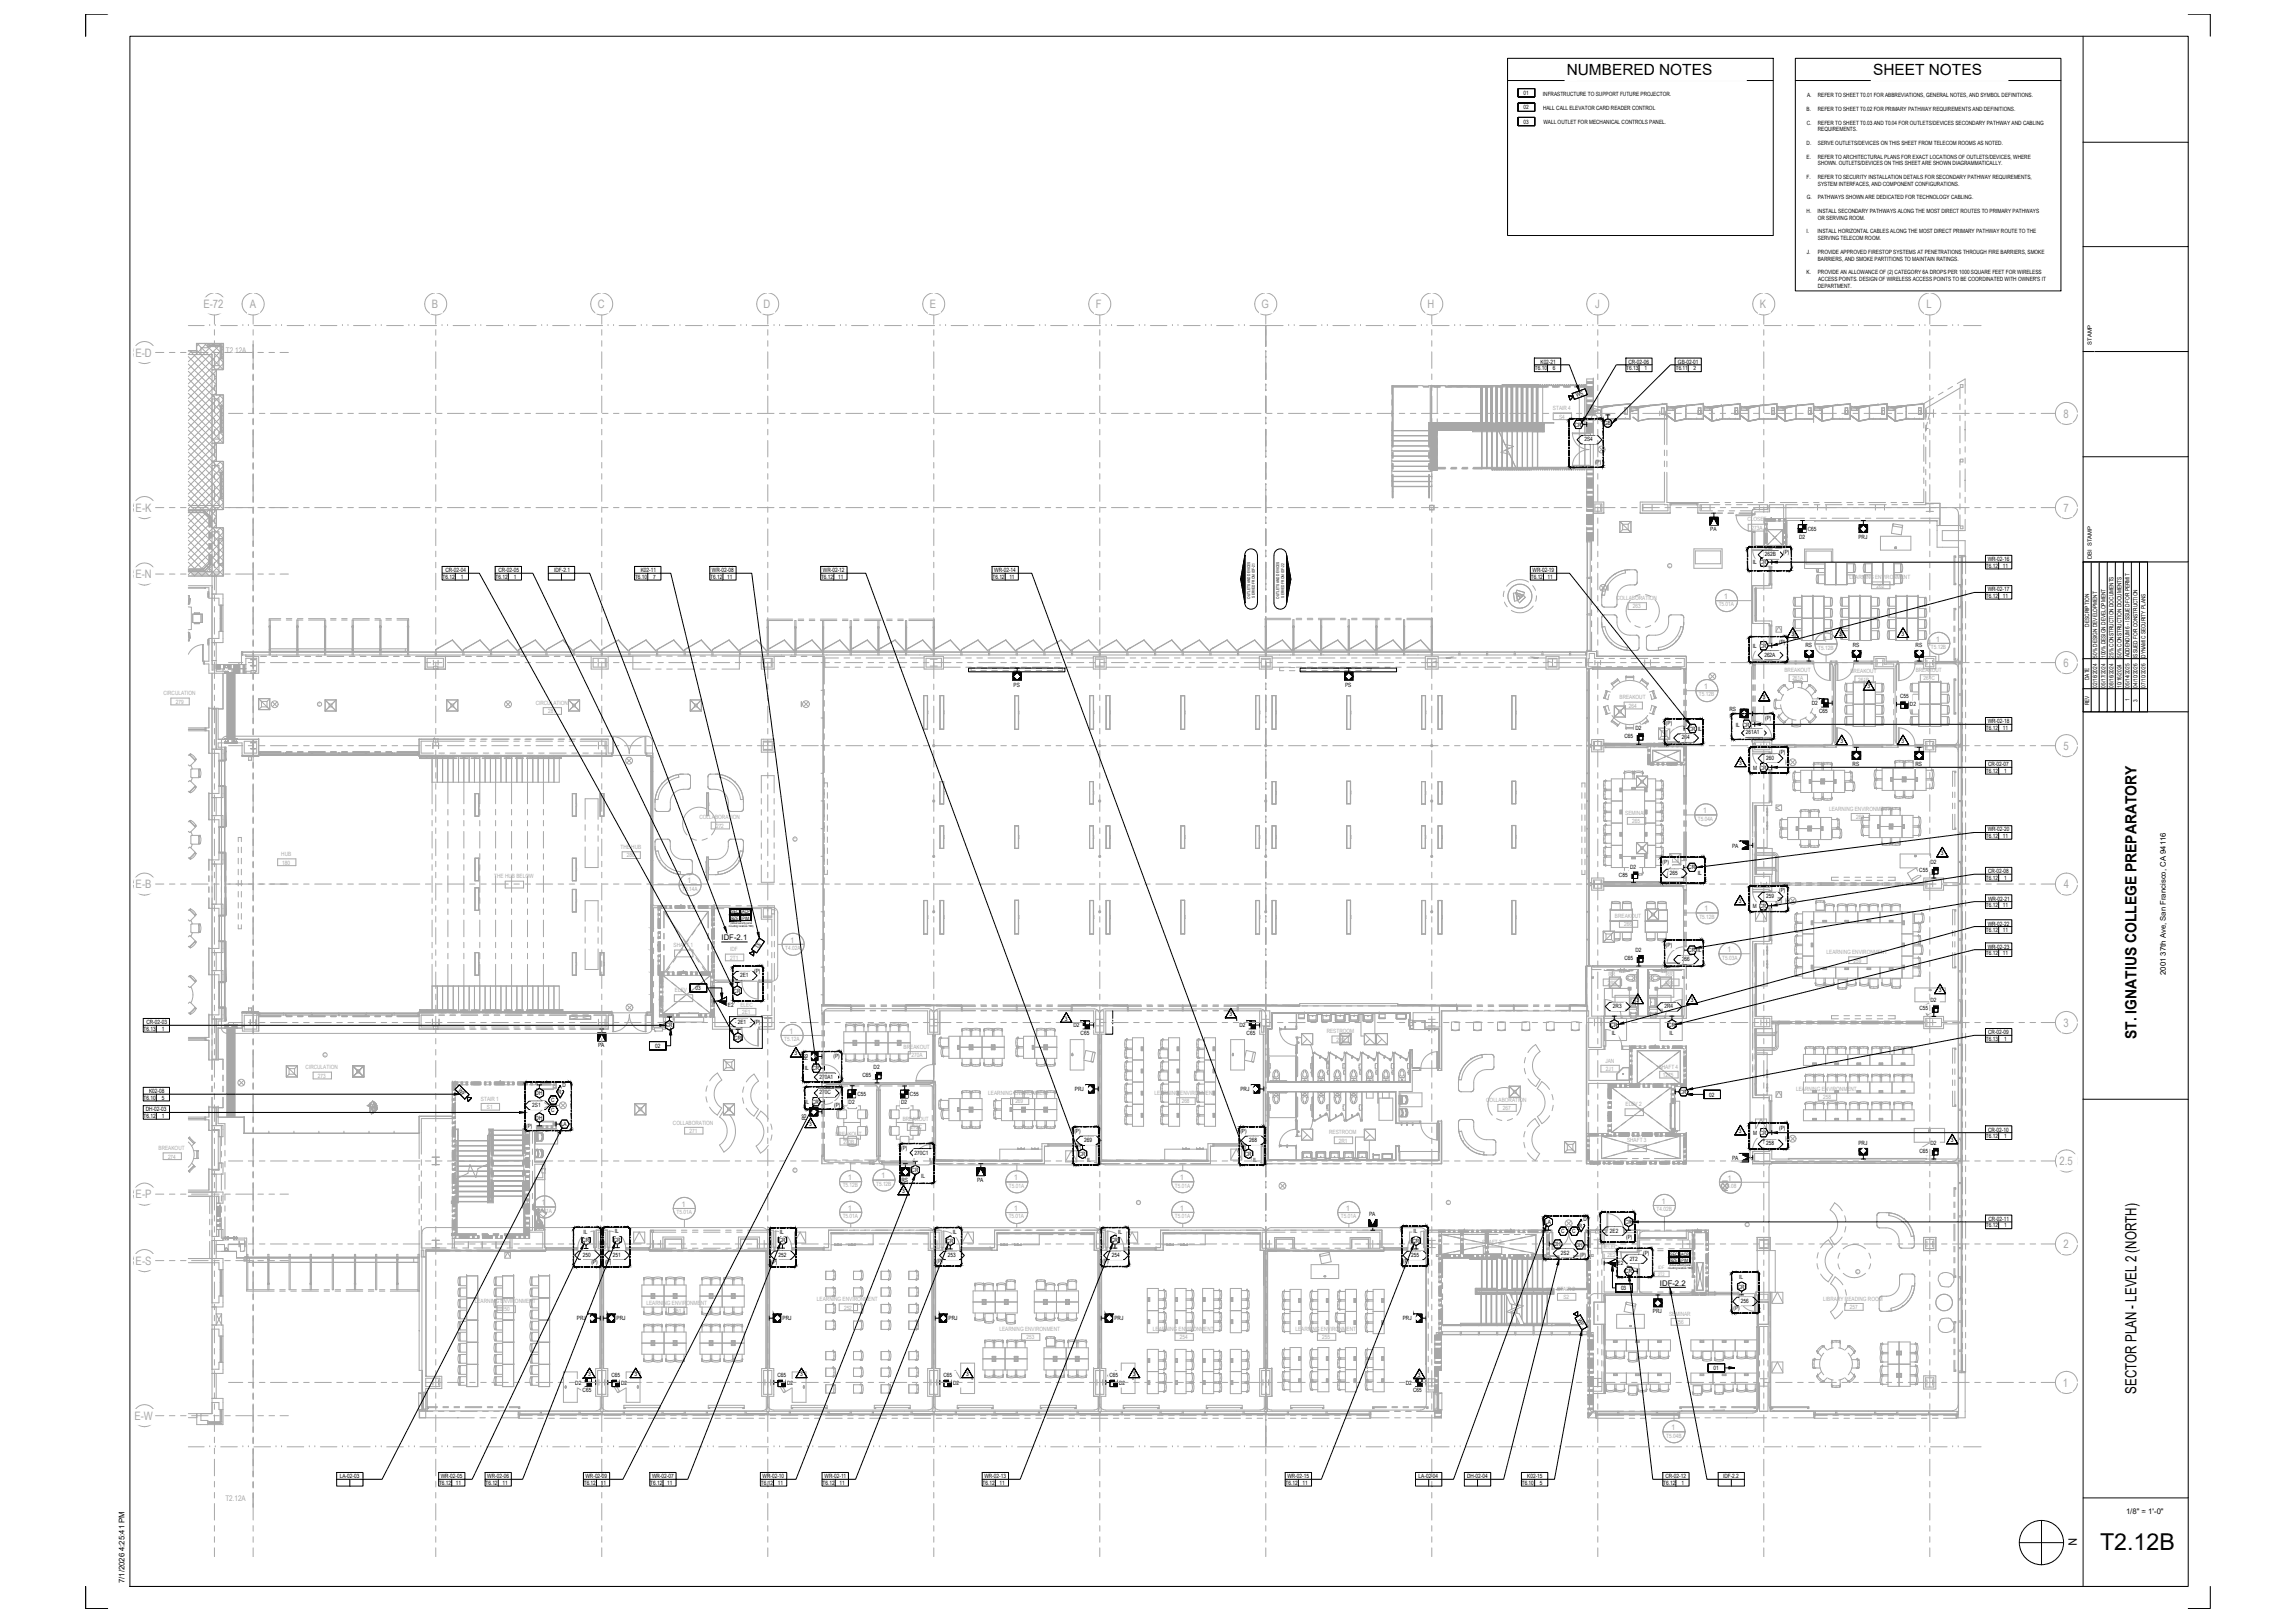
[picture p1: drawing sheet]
<svg xmlns="http://www.w3.org/2000/svg" width="841mm" height="594mm" viewBox="0 0 841 594" stroke-linecap="round" stroke-linejoin="round" font-family="sans-serif">
<defs><g id="words">
<text font-size="8.5" x="769.6" y="567.8">T2.12B</text>
<g font-size="5.7">
<text x="783" y="380.6" transform="rotate(-90 783 380.6)">ST. IGNATIUS COLLEGE PREPARATORY</text>
<text x="782.9" y="510.5" transform="rotate(-90 782.9 510.5)">SECTOR PLAN - LEVEL 2 (NORTH)</text>
</g>
<g font-size="5.6">
<text x="574.1" y="27.3">NUMBERED NOTES</text>
<text x="686.4" y="27.3">SHEET NOTES</text>
</g>
<text font-size="4.3" x="758.1" y="563.4" transform="rotate(90 758.1 563.4)">N</text>
<g font-size="4.2" fill="#a7a7a7">
<text x="74.6" y="112.9">E-72</text>
<text x="91.6" y="112.8">A</text>
<text x="158.3" y="112.8">B</text>
<text x="219" y="112.8">C</text>
<text x="279.8" y="112.8">D</text>
<text x="340.7" y="112.8">E</text>
<text x="401.6" y="112.8">F</text>
<text x="462.3" y="112.8">G</text>
<text x="523.1" y="112.8">H</text>
<text x="584.5" y="112.8">J</text>
<text x="644.9" y="112.8">K</text>
<text x="705.9" y="112.8">L</text>
<text x="49.6" y="130.7">E-D</text>
<text x="756.1" y="153">8</text>
<text x="49.7" y="187.4">E-K</text>
<text x="756.1" y="187.4">7</text>
<text x="49.6" y="211.8">E-N</text>
<text x="756.2" y="244.2">6</text>
<text x="756.1" y="274.6">5</text>
<text x="49.7" y="325.4">E-B</text>
<text x="756.3" y="325.4">4</text>
<text x="756.1" y="376.1">3</text>
<text x="754.7" y="426.7">2.5</text>
<text x="49.7" y="438.9">E-P</text>
<text x="756.2" y="457.2">2</text>
<text x="49.7" y="463.3">E-S</text>
<text x="755.9" y="507.9">1</text>
<text x="49.2" y="520.1">E-W</text>
</g>
<g font-size="2.8" fill="#a7a7a7">
<text x="82.8" y="129.1">T2.12A</text>
<text x="631.7" y="219.4">1</text>
<text x="668.1" y="235.2">1</text>
<text x="709.4" y="235">1</text>
<text x="624.4" y="252.3">1</text>
<text x="624" y="297.8">1</text>
<text x="251.8" y="323.4">1</text>
<text x="624.6" y="333.7">1</text>
<text x="289.6" y="345.3">1</text>
<text x="632.9" y="348.7">1</text>
<text x="289.2" y="378.6">1</text>
<text x="322.9" y="431.6">1</text>
<text x="310.7" y="432.1">1</text>
<text x="371.6" y="432.3">1</text>
<text x="432.3" y="432.2">1</text>
<text x="633.1" y="432.4">1</text>
<text x="198.5" y="441.4">1</text>
<text x="249.7" y="442">1</text>
<text x="310.7" y="443.4">1</text>
<text x="371.5" y="443.5">1</text>
<text x="432.3" y="443.4">1</text>
<text x="493.2" y="443.5">1</text>
<text x="608.9" y="440.9">1</text>
<text x="612.4" y="523.8">1</text>
<text x="82.6" y="549.8">T2.12A</text>
</g>
<g font-size="2.8">
<text x="264.4" y="344.4">IDF-2.1</text>
<text x="793.7" y="357.1" transform="rotate(-90 793.7 357.1)">2001 37th Ave, San Francisco, CA 94116</text>
<text x="608.3" y="470.9">IDF-2.2</text>
<text x="779.1" y="554.4">1/8&quot; = 1'-0&quot;</text>
<text x="45.6" y="579.9" transform="rotate(-90 45.6 579.9)">7/1/2026 4:25:41 PM</text>
</g>
<g font-size="2.2">
<text x="656.5" y="232.9">3</text>
<text x="673.9" y="232.9">3</text>
<text x="696.9" y="232.9">3</text>
<text x="646.1" y="256.1">3</text>
<text x="684.3" y="252.2">3</text>
<text x="674.4" y="272.1">3</text>
<text x="696.9" y="272.1">3</text>
<text x="637.3" y="280.2">3</text>
<text x="711.3" y="313.3">3</text>
<text x="637.2" y="330.8">3</text>
<text x="710.5" y="363.4">3</text>
<text x="599.7" y="367">3</text>
<text x="619.6" y="367.1">3</text>
<text x="390.2" y="373.8">3</text>
<text x="450.6" y="372.2">3</text>
<text x="291.1" y="386.5">3</text>
<text x="296.6" y="412.4">3</text>
<text x="637.3" y="415.1">3</text>
<text x="714.9" y="418.3">3</text>
<text x="330.6" y="437">3</text>
<text x="215.5" y="504">3</text>
<text x="232.5" y="504">3</text>
<text x="293.2" y="504">3</text>
<text x="354" y="504">3</text>
<text x="415.1" y="504">3</text>
<text x="519.6" y="504.3">3</text>
</g>
<g font-size="2.1">
<text x="558.3" y="34.8">01</text>
<text x="565.4" y="35">INFRASTRUCTURE TO SUPPORT FUTURE PROJECTOR.</text>
<text x="662.2" y="35.6">A.</text>
<text x="666.1" y="35.6">REFER TO SHEET T0.01 FOR ABBREVIATIONS, GENERAL NOTES, AND SYMBOL DEFINITIONS.</text>
<text x="558.3" y="40.1">02</text>
<text x="565.5" y="40.2">HALL CALL ELEVATOR CARD READER CONTROL</text>
<text x="662.1" y="40.6">B.</text>
<text x="666.1" y="40.6">REFER TO SHEET T0.02 FOR PRIMARY PATHWAY REQUIREMENTS AND DEFINITIONS.</text>
<text x="558.3" y="45.4">03</text>
<text x="565.6" y="45.5">WALL OUTLET FOR MECHANICAL CONTROLS PANEL.</text>
<text x="662.1" y="45.6">C.</text>
<text x="666.1" y="45.6">REFER TO SHEET T0.03 AND T0.04 FOR OUTLETS/DEVICES SECONDARY PATHWAY AND CABLING</text>
<text x="662.1" y="53.1">D.</text>
<text x="666.1" y="48.1">REQUIREMENTS.</text>
<text x="666.2" y="53.1">SERVE OUTLETS/DEVICES ON THIS SHEET FROM TELECOM ROOMS AS NOTED.</text>
<text x="662.1" y="58.1">E.</text>
<text x="666.1" y="58.1">REFER TO ARCHITECTURAL PLANS FOR EXACT LOCATIONS OF OUTLETS/DEVICES, WHERE</text>
<text x="662.1" y="65.6">F.</text>
<text x="666.1" y="65.6">REFER TO SECURITY INSTALLATION DETAILS FOR SECONDARY PATHWAY REQUIREMENTS,</text>
<text x="666.2" y="60.6">SHOWN. OUTLETS/DEVICES ON THIS SHEET ARE SHOWN DIAGRAMMATICALLY.</text>
<text x="666.2" y="68.1">SYSTEM INTERFACES, AND COMPONENT CONFIGURATIONS.</text>
<text x="662.1" y="73.1">G.</text>
<text x="666.1" y="73.1">PATHWAYS SHOWN ARE DEDICATED FOR TECHNOLOGY CABLING.</text>
<text x="662.1" y="78">H.</text>
<text x="666.1" y="78">INSTALL SECONDARY PATHWAYS ALONG THE MOST DIRECT ROUTES TO PRIMARY PATHWAYS</text>
<text x="666.2" y="80.5">OR SERVING ROOM.</text>
<text x="662" y="85.5">I.</text>
<text x="666.1" y="85.5">INSTALL HORIZONTAL CABLES ALONG THE MOST DIRECT PRIMARY PATHWAY ROUTE TO THE</text>
<text x="666.2" y="88">SERVING TELECOM ROOM.</text>
<text x="662.1" y="93">J.</text>
<text x="666.1" y="93">PROVIDE APPROVED FIRESTOP SYSTEMS AT PENETRATIONS THROUGH FIRE BARRIERS, SMOKE</text>
<text x="666.1" y="95.4">BARRIERS, AND SMOKE PARTITIONS TO MAINTAIN RATINGS.</text>
<text x="662.1" y="100.4">K.</text>
<text x="666.1" y="100.4">PROVIDE AN ALLOWANCE OF (2) CATEGORY 6A DROPS PER 1000 SQUARE FEET FOR WIRELESS</text>
<text x="666.1" y="105.4">DEPARTMENT.</text>
<text x="666.3" y="102.9">ACCESS POINTS. DESIGN OF WIRELESS ACCESS POINTS TO BE COORDINATED WITH OWNER'S IT</text>
<text x="766.6" y="126.3" transform="rotate(-90 766.6 126.3)">STAMP</text>
<text x="562.5" y="135.7">T6.10</text>
<text x="564.5" y="133.3">K02-21</text>
<text x="569.1" y="135.7">6</text>
<text x="595.9" y="135.7">T6.13</text>
<text x="596.7" y="133.3">CR-02-06</text>
<text x="602.6" y="135.7">1</text>
<text x="614.1" y="135.7">T6.11</text>
<text x="614.9" y="133.3">GB-02-01</text>
<text x="620.6" y="135.7">2</text>
<text x="577.8" y="145.6" transform="rotate(-20 577.8 145.6)">WS</text>
<text x="587.8" y="155.8">GB</text>
<text x="577.1" y="156.2">CR</text>
<text x="580.7" y="161.6">2S4</text>
<text x="584.5" y="170.1">(P)</text>
<text x="626.8" y="194.6">PA</text>
<text x="659.3" y="197.3">D2</text>
<text x="662.5" y="194.5">C65</text>
<text x="681" y="197.3">PRJ</text>
<text x="646.7" y="203.7">262B</text>
<text x="653.5" y="202.9">(P)</text>
<text x="163.2" y="209.6">CR-02-04</text>
<text x="182.6" y="209.6">CR-02-05</text>
<text x="203.1" y="209.6">IDF-2.1</text>
<text x="234.8" y="209.6">K02-11</text>
<text x="260.9" y="209.6">WR-02-08</text>
<text x="301.6" y="209.6">WR-02-12</text>
<text x="364.3" y="209.6">WR-02-14</text>
<text x="561.6" y="209.6">WR-02-19</text>
<text x="642.4" y="206.7">IL</text>
<text x="644.9" y="206.7">CR</text>
<text x="727.8" y="207.9">T6.12</text>
<text x="728.4" y="205.5">WR-02-16</text>
<text x="733.9" y="207.9">11</text>
<text x="766.6" y="204.7" transform="rotate(-90 766.6 204.7)">DBI STAMP</text>
<text x="162.2" y="212">T6.12</text>
<text x="168.8" y="212">1</text>
<text x="181.6" y="212">T6.12</text>
<text x="188.3" y="212">1</text>
<text x="232.7" y="212">T6.10</text>
<text x="239.3" y="212">7</text>
<text x="260.3" y="212">T6.12</text>
<text x="266.5" y="212">11</text>
<text x="300.9" y="212">T6.12</text>
<text x="307.1" y="212">11</text>
<text x="363.7" y="212">T6.12</text>
<text x="369.9" y="212">11</text>
<text x="561" y="212">T6.12</text>
<text x="567.2" y="212">11</text>
<text x="727.8" y="219">T6.12</text>
<text x="728.4" y="216.6">WR-02-17</text>
<text x="733.9" y="219">11</text>
<text x="765.6" y="229.5" transform="rotate(-90 765.6 229.5)">DESCRIPTION</text>
<text x="642.4" y="237.3">IL</text>
<text x="644.9" y="237.3">CR</text>
<text x="652" y="235.7">(P)</text>
<text x="661.6" y="236.9" transform="rotate(1 661.6 236.9)">RS</text>
<text x="679" y="236.9" transform="rotate(1 679 236.9)">RS</text>
<text x="702" y="236.9" transform="rotate(1 702 236.9)">RS</text>
<text x="646.6" y="240.5">262A</text>
<text x="768.6" y="240.9" transform="rotate(-90 768.6 240.9)">50% DESIGN DEVELOPMENT</text>
<text x="771.5" y="241" transform="rotate(-90 771.5 241)">100% DESIGN DEVELOPMENT</text>
<text x="774.5" y="240.8" transform="rotate(-90 774.5 240.8)">25% CONSTRUCTION DOCUMENTS</text>
<text x="777.4" y="240.9" transform="rotate(-90 777.4 240.9)">50% CONSTRUCTION DOCUMENTS</text>
<text x="780.4" y="240.8" transform="rotate(-90 780.4 240.8)">ADDENDUM 6 - ISSUED FOR PERMIT</text>
<text x="783.3" y="240.9" transform="rotate(-90 783.3 240.9)">ISSUED FOR CONSTRUCTION</text>
<text x="786.3" y="240.9" transform="rotate(-90 786.3 240.9)">DYNAMIC SECURITY PLANS</text>
<text x="371.4" y="251.4">PS</text>
<text x="492.9" y="251.4">PS</text>
<text x="765.6" y="249.1" transform="rotate(-90 765.6 249.1)">DATE</text>
<text x="768.6" y="251.8" transform="rotate(-90 768.6 251.8)">02/16/2024</text>
<text x="771.5" y="251.8" transform="rotate(-90 771.5 251.8)">05/17/2024</text>
<text x="774.5" y="251.8" transform="rotate(-90 774.5 251.8)">08/16/2024</text>
<text x="777.4" y="252" transform="rotate(-90 777.4 252)">10/16/2024</text>
<text x="780.4" y="251.8" transform="rotate(-90 780.4 251.8)">05/14/2025</text>
<text x="783.3" y="251.8" transform="rotate(-90 783.3 251.8)">04/10/2026</text>
<text x="786.3" y="251.8" transform="rotate(-90 786.3 251.8)">07/10/2026</text>
<text x="696.4" y="255.8">C55</text>
<text x="780.4" y="256.9" transform="rotate(-90 780.4 256.9)">1</text>
<text x="783.3" y="256.9" transform="rotate(-90 783.3 256.9)">3</text>
<text x="633.7" y="260.3" transform="rotate(1 633.7 260.3)">RS</text>
<text x="646.9" y="263.8">(P)</text>
<text x="664" y="258.3">D2</text>
<text x="666.6" y="261.2">C65</text>
<text x="699.9" y="258.7">D2</text>
<text x="765.6" y="258.3" transform="rotate(-90 765.6 258.3)">REV</text>
<text x="599.3" y="267.4">D2</text>
<text x="610.5" y="265.7">(P)</text>
<text x="618.8" y="267.6">CR</text>
<text x="622.2" y="267.6">IL</text>
<text x="636.2" y="266.1">IL</text>
<text x="638.7" y="266.1">CR</text>
<text x="639.8" y="268.9">261A1</text>
<text x="727.8" y="267.3">T6.12</text>
<text x="728.4" y="264.9">WR-02-18</text>
<text x="733.9" y="267.4">11</text>
<text x="595.3" y="270.3">C65</text>
<text x="616.3" y="270.8">264</text>
<text x="642.4" y="281.8">M</text>
<text x="644.9" y="281.8">CR</text>
<text x="647.2" y="278.3">260</text>
<text x="652" y="276.2">(P)</text>
<text x="678.9" y="280.4">RS</text>
<text x="701.9" y="280.4">RS</text>
<text x="728.6" y="280.7">CR-02-07</text>
<text x="727.8" y="283.1">T6.12</text>
<text x="734.5" y="283.1">1</text>
<text x="728.4" y="304.5">WR-02-20</text>
<text x="634.7" y="310.4">PA</text>
<text x="727.8" y="306.9">T6.12</text>
<text x="733.9" y="306.9">11</text>
<text x="609.3" y="316.4">(P)</text>
<text x="707.4" y="316.4">D2</text>
<text x="593.3" y="321">C85</text>
<text x="597.3" y="318.1">D2</text>
<text x="611.9" y="320.4">265</text>
<text x="618.7" y="318.5">CR</text>
<text x="622.1" y="320.4">IL</text>
<text x="703.3" y="319.3">C55</text>
<text x="727.8" y="322.2">T6.12</text>
<text x="728.6" y="319.8">CR-02-08</text>
<text x="734.5" y="322.3">1</text>
<text x="647.2" y="329">259</text>
<text x="652" y="326.9">(P)</text>
<text x="728.5" y="329.8">WR-02-21</text>
<text x="642.3" y="332.6">M</text>
<text x="644.8" y="332.6">CR</text>
<text x="727.8" y="332.3">T6.12</text>
<text x="733.9" y="332.3">11</text>
<text x="727.8" y="341.4">T6.12</text>
<text x="728.4" y="339">WR-02-22</text>
<text x="733.9" y="341.4">11</text>
<text x="277.7" y="347.7" transform="rotate(-54 277.7 347.7)">TS</text>
<text x="610.5" y="346.9">(P)</text>
<text x="728.4" y="347.5">WR-02-23</text>
<text x="595.3" y="351.6">C65</text>
<text x="599.3" y="348.7">D2</text>
<text x="616.4" y="352">266</text>
<text x="618.7" y="348.8">CR</text>
<text x="622.1" y="348.8">IL</text>
<text x="727.8" y="349.9">T6.12</text>
<text x="733.9" y="349.9">11</text>
<text x="271.2" y="357.8">2E1</text>
<text x="276.4" y="356.3">(P)</text>
<text x="254.9" y="362.6">03</text>
<text x="268.8" y="363.6">CR</text>
<text x="266.8" y="369">E2</text>
<text x="591.1" y="369.2">2R3</text>
<text x="610" y="369.3">2R4</text>
<text x="703.4" y="370">C55</text>
<text x="707.4" y="367.1">D2</text>
<text x="52.6" y="377.6">T6.13</text>
<text x="53.7" y="375.1">CR-02-03</text>
<text x="59.3" y="377.6">1</text>
<text x="244" y="376.3">CR</text>
<text x="270.4" y="375.1">2E1</text>
<text x="276.4" y="374.9">(P)</text>
<text x="393.3" y="376.2">D2</text>
<text x="454.2" y="376.2">D2</text>
<text x="590.2" y="376">CR</text>
<text x="611.3" y="376">CR</text>
<text x="219.2" y="383.6">PA</text>
<text x="240" y="383.8">02</text>
<text x="269.1" y="380.8">CR</text>
<text x="396" y="379.1">C65</text>
<text x="456.8" y="379.1">C65</text>
<text x="590.6" y="379.1">IL</text>
<text x="611.8" y="379.1">IL</text>
<text x="727.8" y="381.2">T6.13</text>
<text x="728.6" y="378.8">CR-02-09</text>
<text x="734.5" y="381.3">1</text>
<text x="296.1" y="388.3" transform="rotate(-90 296.1 388.3)">RS</text>
<text x="305.4" y="387.6">(P)</text>
<text x="294.9" y="392">IL</text>
<text x="297.7" y="392">CR</text>
<text x="300.3" y="395.3">270A1</text>
<text x="316.1" y="394.4">C65</text>
<text x="320.1" y="391.5">D2</text>
<text x="54.6" y="400.4">K02-08</text>
<text x="167.8" y="399.5" transform="rotate(44 167.8 399.5)">WF</text>
<text x="196.3" y="401.2">DH</text>
<text x="204.5" y="400.6">R</text>
<text x="206.2" y="398.1">D</text>
<text x="300.3" y="400.8">270C</text>
<text x="314.2" y="401.5">C55</text>
<text x="333.5" y="401.6">C55</text>
<text x="393.9" y="399.6">PRJ</text>
<text x="454.6" y="399.6">PRJ</text>
<text x="615.6" y="400.6">CR</text>
<text x="626.3" y="401.7">02</text>
<text x="52.6" y="402.8">T6.10</text>
<text x="53.4" y="407">DH-02-03</text>
<text x="59.3" y="402.8">5</text>
<text x="195" y="405.5">2S1</text>
<text x="202" y="403.7">C</text>
<text x="202" y="407.4">C</text>
<text x="295.1" y="404.3">IL</text>
<text x="297.6" y="404.3">CR</text>
<text x="305.7" y="405.4">(P)</text>
<text x="311" y="404.4">D2</text>
<text x="330.3" y="404.5">D2</text>
<text x="52.6" y="409.5">T6.12</text>
<text x="59.3" y="409.5">1</text>
<text x="192.8" y="413.2">(P)</text>
<text x="196.3" y="410.1">DH</text>
<text x="205.6" y="412.5">LA</text>
<text x="295.4" y="410.2" transform="rotate(-90 295.4 410.2)">RS</text>
<text x="652" y="413.8">(P)</text>
<text x="393.7" y="415.1">(P)</text>
<text x="397.4" y="418.3">269</text>
<text x="454.5" y="415.1">(P)</text>
<text x="457.8" y="418.3">268</text>
<text x="642.4" y="415.7">M</text>
<text x="644.9" y="415.7">CR</text>
<text x="647.2" y="419.5">258</text>
<text x="681" y="419.3">PRJ</text>
<text x="707.4" y="419.3">D2</text>
<text x="727.8" y="416.9">T6.12</text>
<text x="728.6" y="414.5">CR-02-10</text>
<text x="734.5" y="416.9">1</text>
<text x="330.3" y="421.3">(P)</text>
<text x="335.1" y="423">270C1</text>
<text x="395.3" y="423.4">CR</text>
<text x="398.4" y="425.6">IL</text>
<text x="456.2" y="423.4">CR</text>
<text x="459.2" y="425.6">IL</text>
<text x="634.7" y="424.8">PA</text>
<text x="703.4" y="422.2">C65</text>
<text x="334.1" y="429.3">CR</text>
<text x="337.6" y="431.4">IL</text>
<text x="330.4" y="433">RS</text>
<text x="358.1" y="432.9">PA</text>
<text x="501.7" y="445.4">PA</text>
<text x="566.2" y="448.3">LA</text>
<text x="578.6" y="449.7">R</text>
<text x="580.3" y="447.1">D</text>
<text x="595.5" y="448.3">CR</text>
<text x="727.8" y="449.6">T6.12</text>
<text x="728.7" y="447.2">CR-02-11</text>
<text x="734.5" y="449.6">1</text>
<text x="213.4" y="455">CR</text>
<text x="213.8" y="452">IL</text>
<text x="224.9" y="454.7">CR</text>
<text x="225.3" y="451.7">IL</text>
<text x="285.4" y="454.9">CR</text>
<text x="285.8" y="451.8">IL</text>
<text x="346.9" y="455.2">CR</text>
<text x="349.2" y="452.1">IL</text>
<text x="407.2" y="454.9">CR</text>
<text x="409.7" y="451.9">IL</text>
<text x="517.6" y="455.2">CR</text>
<text x="518" y="451.8">IL</text>
<text x="572.1" y="451.8">C</text>
<text x="576.2" y="451.8">C</text>
<text x="590" y="451.4">2E2</text>
<text x="595.9" y="453.9">(P)</text>
<text x="213.6" y="460.3">250</text>
<text x="224.6" y="460.3">251</text>
<text x="285.3" y="460.3">252</text>
<text x="347.3" y="460.4">253</text>
<text x="407.4" y="460.4">254</text>
<text x="517.1" y="460.4">255</text>
<text x="569.4" y="456.4">DH</text>
<text x="572" y="459.6">2S2</text>
<text x="577.5" y="456.8">DH</text>
<text x="579" y="460.2">(P)</text>
<text x="597.2" y="461.7">2T2</text>
<text x="602.2" y="459.7">(P)</text>
<text x="216.7" y="463">(P)</text>
<text x="221.7" y="463">(P)</text>
<text x="282.6" y="463">(P)</text>
<text x="343.2" y="462.7">(P)</text>
<text x="404" y="462.7">(P)</text>
<text x="514.2" y="462.7">(P)</text>
<text x="592.8" y="463.4">E2</text>
<text x="595.6" y="466.4">CR</text>
<text x="594" y="472.5">03</text>
<text x="636.8" y="472">CR</text>
<text x="637.3" y="468.3">IL</text>
<text x="635.3" y="479.9">(P)</text>
<text x="637.9" y="477.2">256</text>
<text x="211.4" y="483.6">PRJ</text>
<text x="225.9" y="483.6">PRJ</text>
<text x="286.8" y="483.6">PRJ</text>
<text x="347.6" y="483.6">PRJ</text>
<text x="408.4" y="483.6">PRJ</text>
<text x="514.1" y="483.6">PRJ</text>
<text x="578" y="483.5" transform="rotate(60 578 483.5)">WF</text>
<text x="605.7" y="481">PRJ</text>
<text x="627.9" y="501.8">01</text>
<text x="210.8" y="507.1">D2</text>
<text x="224.1" y="504.2">C65</text>
<text x="227.6" y="507.1">D2</text>
<text x="284.9" y="504.2">C65</text>
<text x="288.5" y="507.1">D2</text>
<text x="345.8" y="504.2">C65</text>
<text x="349.3" y="507.1">D2</text>
<text x="406.6" y="504.2">C65</text>
<text x="410.1" y="507.1">D2</text>
<text x="515.2" y="507.1">D2</text>
<text x="213.5" y="510">C65</text>
<text x="517.9" y="510">C65</text>
<text x="124.5" y="541.4">LA-02-03</text>
<text x="160.9" y="543.8">T6.12</text>
<text x="161.5" y="541.4">WR-02-05</text>
<text x="167.1" y="543.9">11</text>
<text x="177.9" y="543.8">T6.12</text>
<text x="178.6" y="541.4">WR-02-06</text>
<text x="184.1" y="543.9">11</text>
<text x="213.9" y="543.8">T6.12</text>
<text x="214.6" y="541.4">WR-02-09</text>
<text x="220.1" y="543.9">11</text>
<text x="238.3" y="543.8">T6.12</text>
<text x="238.9" y="541.4">WR-02-07</text>
<text x="244.5" y="543.9">11</text>
<text x="278.8" y="543.8">T6.12</text>
<text x="279.5" y="541.4">WR-02-10</text>
<text x="285" y="543.9">11</text>
<text x="301.4" y="543.8">T6.12</text>
<text x="302.2" y="541.4">WR-02-11</text>
<text x="307.6" y="543.9">11</text>
<text x="360.1" y="543.8">T6.12</text>
<text x="360.7" y="541.4">WR-02-13</text>
<text x="366.3" y="543.9">11</text>
<text x="471.1" y="543.8">T6.12</text>
<text x="471.8" y="541.4">WR-02-15</text>
<text x="477.3" y="543.9">11</text>
<text x="519.9" y="541.4">LA-02-04</text>
<text x="537.6" y="541.4">DH-02-04</text>
<text x="557.7" y="543.8">T6.10</text>
<text x="559.7" y="541.4">K02-15</text>
<text x="564.3" y="543.8">5</text>
<text x="609.5" y="543.8">T6.12</text>
<text x="610.3" y="541.4">CR-02-12</text>
<text x="616.2" y="543.9">1</text>
<text x="631.4" y="541.4">IDF-2.2</text>
</g>
<g font-size="2.1" fill="#a7a7a7">
<text x="569.1" y="150.2">STAIR 4</text>
<text x="571.3" y="153.3">S4</text>
<text x="640.3" y="191">CLOSET</text>
<text x="641.9" y="194.1">273A</text>
<text x="677.8" y="212.1">LEARNING ENVIRONMENT</text>
<text x="687.7" y="215.2">262</text>
<text x="592.3" y="219.8">COLLABORATION</text>
<text x="598.4" y="222.8">263</text>
<text x="629.8" y="222.1">T5.01A</text>
<text x="666.3" y="238">T5.12B</text>
<text x="707.6" y="237.8">T5.12B</text>
<text x="653.9" y="246.2">BREAKOUT</text>
<text x="656.8" y="249.2">261A</text>
<text x="678.1" y="246.6">BREAKOUT</text>
<text x="680.9" y="249.7">261B</text>
<text x="702" y="246.2">BREAKOUT</text>
<text x="704.9" y="249.2">261C</text>
<text x="59.9" y="254.7">CIRCULATION</text>
<text x="64.4" y="257.8">279</text>
<text x="593.5" y="256.2">BREAKOUT</text>
<text x="622.6" y="255.1">T5.12B</text>
<text x="196.3" y="258.2">CIRCULATION</text>
<text x="200.8" y="261.3">281</text>
<text x="597" y="259.2">264</text>
<text x="595.6" y="298.4">SEMINAR</text>
<text x="670.3" y="297">LEARNING ENVIRONMENT</text>
<text x="256.3" y="300.1">COLLABORATION</text>
<text x="262.4" y="303.2">272</text>
<text x="598.1" y="301.5">265</text>
<text x="622.2" y="300.6">T5.04A</text>
<text x="680.2" y="300">260</text>
<text x="227.4" y="311">THE HUB</text>
<text x="103.1" y="313.5">HUB</text>
<text x="103.4" y="316.6">180</text>
<text x="229.8" y="314.1">280</text>
<text x="181.1" y="321.7">THE HUB BELOW</text>
<text x="250" y="326.2">T5.14A</text>
<text x="591.8" y="336.1">BREAKOUT</text>
<text x="595.2" y="339.2">266</text>
<text x="622.7" y="336.5">T5.12B</text>
<text x="246.8" y="347">SHAFT 1</text>
<text x="267.6" y="348.4">IDF</text>
<text x="267.6" y="351.5">2T1</text>
<text x="287.8" y="348">T4.02A</text>
<text x="631.1" y="351.4">T5.03A</text>
<text x="669.3" y="349.4">LEARNING ENVIRONMENT</text>
<text x="679.3" y="352.5">259</text>
<text x="589.5" y="357.6">RR</text>
<text x="610.5" y="357.6">RR</text>
<text x="247.3" y="363.3">ELEV 1</text>
<text x="589.2" y="360.7">2R3</text>
<text x="610.2" y="360.7">2R4</text>
<text x="271.3" y="368.7">ELEC</text>
<text x="272" y="371.4">2E1</text>
<text x="287.4" y="381.4">T5.12A</text>
<text x="486.2" y="378.4">RESTROOM</text>
<text x="489.7" y="381.5">2R2</text>
<text x="331.1" y="384.2">BREAKOUT</text>
<text x="334" y="387.3">270A</text>
<text x="588.3" y="389.2">JAN</text>
<text x="112" y="391.7">CIRCULATION</text>
<text x="116.5" y="394.7">273</text>
<text x="588.5" y="392.2">2J1</text>
<text x="607.8" y="391.4">SHAFT 4</text>
<text x="609.4" y="394.4">1275</text>
<text x="362.2" y="401.1">LEARNING ENVIRONMENT</text>
<text x="423.1" y="401.1">LEARNING ENVIRONMENT</text>
<text x="658.2" y="399.5">LEARNING ENVIRONMENT</text>
<text x="176.2" y="403.1">STAIR 1</text>
<text x="178.4" y="406.2">S1</text>
<text x="372.1" y="404.1">269</text>
<text x="433" y="404.1">268</text>
<text x="544.6" y="403.5">COLLABORATION</text>
<text x="550.7" y="406.6">267</text>
<text x="595.7" y="405.1">ELEV 2</text>
<text x="668.1" y="402.6">258</text>
<text x="246.6" y="411.9">COLLABORATION</text>
<text x="330.8" y="410.5">BREAKOUT</text>
<text x="333.6" y="413.6">270C</text>
<text x="252.7" y="415">271</text>
<text x="306.2" y="415.9">BREAKOUT</text>
<text x="309" y="419">270B</text>
<text x="487.1" y="415.4">RESTROOM</text>
<text x="490.6" y="418.5">2R1</text>
<text x="596.2" y="418.3">SHAFT 3</text>
<text x="58.1" y="421.2">BREAKOUT</text>
<text x="61.6" y="424.3">274</text>
<text x="308.8" y="434.9">T5.12B</text>
<text x="321.1" y="434.4">T5.12B</text>
<text x="369.8" y="435">T5.01A</text>
<text x="430.5" y="435">T5.01A</text>
<text x="631.9" y="435.1">T5.08</text>
<text x="607.1" y="443.6">T4.02B</text>
<text x="196.7" y="444.2">T5.01A</text>
<text x="247.9" y="444.7">T5.01A</text>
<text x="308.8" y="446.2">T5.01A</text>
<text x="369.7" y="446.3">T5.01A</text>
<text x="430.5" y="446.2">T5.01A</text>
<text x="491.4" y="446.2">T5.01A</text>
<text x="543.2" y="455.7">SHAFT 2</text>
<text x="588.2" y="457.4">ELEC</text>
<text x="589" y="460.5">2E2</text>
<text x="570.7" y="472.7">STAIR 2</text>
<text x="174" y="477.3">LEARNING ENVIRONMENT</text>
<text x="236.9" y="477.8">LEARNING ENVIRONMENT</text>
<text x="299.4" y="476.5">LEARNING ENVIRONMENT</text>
<text x="309.3" y="479.6">252</text>
<text x="572.9" y="475.8">S2</text>
<text x="668.2" y="476.4">LIBRARY READING ROOM</text>
<text x="677.9" y="479.5">257</text>
<text x="183.9" y="480.3">250</text>
<text x="246.8" y="480.9">251</text>
<text x="611.6" y="481.9">SEMINAR</text>
<text x="614.2" y="485">256</text>
<text x="366.2" y="487.5">LEARNING ENVIRONMENT</text>
<text x="376.1" y="490.5">253</text>
<text x="422.5" y="487.5">LEARNING ENVIRONMENT</text>
<text x="432.4" y="490.5">254</text>
<text x="474.7" y="487.5">LEARNING ENVIRONMENT</text>
<text x="484.6" y="490.5">255</text>
<text x="610.6" y="526.5">T5.04B</text>
</g>
<g font-size="1.7">
<text x="267.9" y="334.5">SEC ACP</text>
<text x="268" y="336.8">BZE</text>
<text x="272.1" y="336.8">PIM</text>
<text x="612.1" y="459.9">SEC ACP</text>
<text x="612.2" y="462.1">BZE</text>
<text x="616.3" y="462.1">PIM</text>
</g>
<g font-size="1.7" fill="#a7a7a7">
<text x="607.7" y="464.8">IDF</text>
<text x="607.7" y="467.3">2T2</text>
</g>
<g font-size="1.4" fill="#a7a7a7">
<text x="611.2" y="207.7">C</text>
<text x="116.4" y="258.4">C</text>
<text x="290.7" y="307.9">C</text>
<text x="118.5" y="386.9">C</text>
<text x="290.7" y="429.1">C</text>
<text x="416.7" y="439.7" transform="rotate(90 416.7 439.7)">C</text>
<text x="530.1" y="440.9">C</text>
<text x="639.6" y="449">C</text>
<text x="680.1" y="466.3">C</text>
</g>
<g font-size="1.4">
<text x="458.1" y="219.3" transform="rotate(-90 458.1 219.3)">OUTLETS AND DEVICES</text>
<text x="459.9" y="218.8" transform="rotate(-90 459.9 218.8)">SERVED FROM IDF-2.1</text>
<text x="468.8" y="219.3" transform="rotate(-90 468.8 219.3)">OUTLETS AND DEVICES</text>
<text x="470.6" y="218.8" transform="rotate(-90 470.6 218.8)">SERVED FROM IDF-2.2</text>
</g>
<g font-size="1">
<text x="267.1" y="339.5">mounting locations TBD)</text>
<text x="267.7" y="338.3">(Actual security panel</text>
<text x="611.3" y="464.8">mounting locations TBD)</text>
<text x="611.8" y="463.6">(Actual security panel</text>
</g>
</g></defs>
<!-- layer: G-BKGN-SCRN -->
<g fill="#a7a7a7" stroke="#a7a7a7" stroke-width=".37">
<path d="M524.1 157.6l2 14.6v-14.6zM524.1 157.6l2 14.6h-2z"/>
<path d="M365.4 451.5l35.6 .4v-.4zM365.4 451.5l35.6 .4h-35.6z"/>
<path d="M575.3 368.1l6.2 .3v-.3zM575.3 368.1l6.2 .3h-6.2z"/>
<path d="M512.2 368.1l21.6 .3v-.3zM512.2 368.1l21.6 .3h-21.6z"/>
<path d="M453.7 368.1l22.6 .3v-.3zM453.7 368.1l22.6 .3h-22.6z"/>
<path d="M392.8 368.1l20.3 .3v-.3zM392.8 368.1l20.3 .3h-20.3z"/>
<path d="M332 368.1l20.3 .3v-.3zM332 368.1l20.3 .3h-20.3z"/>
<path d="M301 368.1l10.7 .3v-.3zM301 368.1l10.7 .3h-10.7z"/>
<path d="M238.4 331.8l.4 8.1v-8.1zM238.4 331.8l.4 8.1h-.4z"/>
<path d="M238.5 339.9l.3 .1zM238.5 339.9l.3 .1z"/>
<path d="M238.4 340l.4 8v-8zM238.4 340l.4 8h-.4z"/>
<path d="M238.5 348l.3 .1zM238.5 348l.3 .1z"/>
<path d="M238.4 348.1l.4 8v-8zM238.4 348.1l.4 8h-.4z"/>
<path d="M238.5 356.1l.3 .1zM238.5 356.1l.3 .1z"/>
<path d="M238.4 356.2l.4 8.1v-8.1zM238.4 356.2l.4 8.1h-.4z"/>
<path d="M238.5 364.3h.3zM238.5 364.3h.3z"/>
<path d="M238.4 364.3l.4 4v-4zM238.4 364.3l.4 4h-.4z"/>
<path d="M238.4 368.3l.4 2.3v-2.3zM238.4 368.3l.4 2.3h-.4z"/>
<path d="M643.2 376.8l.4 20v-20zM643.2 376.8l.4 20h-.4z"/>
<path d="M643.2 396.8l.4 4.3v-4.3zM643.2 396.8l.4 4.3h-.4z"/>
<path d="M603.8 355.1l.1 13.5zM603.8 355.1l.1 13.5z"/>
<path d="M603.8 368.6l.1 .6zM603.8 368.6l.1 .6z"/>
<path d="M603.8 370.3l.1 1.9zM603.8 370.3l.1 1.9z"/>
<path d="M600.3 355.1v13.5zM600.3 355.1v13.5z"/>
<path d="M600.3 368.6v.6zM600.3 368.6v.6z"/>
<path d="M600.3 370.3v1.9zM600.3 370.3v1.9z"/>
<path d="M464.6 376.8l.1 19.6zM464.6 376.8l.1 19.6z"/>
<path d="M499.3 370.9l17.4 .1zM499.3 370.9l17.4 .1z"/>
<path d="M494.2 370.9l4 .1zM494.2 370.9l4 .1z"/>
<path d="M489.1 370.9l4 .1zM489.1 370.9l4 .1z"/>
<path d="M484.1 370.9l4 .1zM484.1 370.9l4 .1z"/>
<path d="M466.1 370.9l16.9 .1zM466.1 370.9l16.9 .1z"/>
<path d="M464.7 376.8h1.4zM464.7 376.8h1.4z"/>
<path d="M466.1 371v5.8zM466.1 371v5.8z"/>
<path d="M464.7 396.3l52 .1zM464.7 396.3l52 .1z"/>
<path d="M464.6 399.8l46.9 .1zM464.6 399.8l46.9 .1z"/>
<path d="M511.4 399.9l.1 11.5zM511.4 399.9l.1 11.5z"/>
<path d="M527.3 376.9l.1 14.3zM527.3 376.9l.1 14.3z"/>
<path d="M516.7 370.9v2.7zM516.7 370.9v2.7z"/>
<path d="M516.7 375.7v1.3zM516.7 375.7v1.3z"/>
<path d="M464.6 399.8l.1 25.2zM464.6 399.8l.1 25.2z"/>
<path d="M516.7 384.7v11.7zM516.7 384.7v11.7z"/>
<path d="M527.1 391.2l.3 .1zM527.1 391.2l.3 .1z"/>
<path d="M517.5 391.2l2.8 .1zM517.5 391.2l2.8 .1z"/>
<path d="M517.5 384.7l.1 5zM517.5 384.7l.1 5z"/>
<path d="M517.5 389.7l.1 1.5zM517.5 389.7l.1 1.5z"/>
<path d="M527.1 411.4l.2 .1zM527.1 411.4l.2 .1z"/>
<path d="M511.4 411.4l8.9 .1zM511.4 411.4l8.9 .1z"/>
<path d="M516.7 384.6l.9 .1zM516.7 384.6l.9 .1z"/>
<path d="M587.9 474.2l.3 2.7v-2.7zM587.9 474.2l.3 2.7h-.3z"/>
<path d="M587.9 485l.3 25.4v-25.4zM587.9 485l.3 25.4h-.3z"/>
<path d="M464.4 457.9l42.7 .3v-.3zM464.4 457.9l42.7 .3h-42.7z"/>
<path d="M304.6 451.5l35.6 .4v-.4zM304.6 451.5l35.6 .4h-35.6z"/>
<path d="M82.4 273.7l.4 1.7v-1.7zM82.4 273.7l.4 1.7h-.4z"/>
<path d="M82.4 275.4l.4 3.1v-3.1zM82.4 275.4l.4 3.1h-.4z"/>
<path d="M82.4 288.1l.4 14.7v-14.7zM82.4 288.1l.4 14.7h-.4z"/>
<path d="M82.4 312.4l.4 22.8v-22.8zM82.4 312.4l.4 22.8h-.4z"/>
<path d="M82.4 344.9l.4 14.7v-14.7zM82.4 344.9l.4 14.7h-.4z"/>
<path d="M82.4 369.2l.4 4.8v-4.8zM82.4 369.2l.4 4.8h-.4z"/>
<path d="M581.1 241.4l.4 2.3v-2.3zM581.1 241.4l.4 2.3h-.4z"/>
<path d="M581.1 353.9l.4 14.2v-14.2zM581.1 353.9l.4 14.2h-.4z"/>
<path d="M524.1 155.3l41.3 2.2v-2.2zM524.1 155.3l41.3 2.2h-41.3z"/>
<path d="M550.5 157.5l14.9 .1zM550.5 157.5l14.9 .1z"/>
<path d="M524.1 157.5l25 .1zM524.1 157.5l25 .1z"/>
<path d="M153.6 276.7l70.6 .2v-.2zM153.6 276.7l70.6 .2h-70.6z"/>
<path d="M218.5 276.9l5.7 .1zM218.5 276.9l5.7 .1z"/>
<path d="M210.4 276.9l8.1 .1zM210.4 276.9l8.1 .1z"/>
<path d="M202.3 276.9l8.1 .1zM202.3 276.9l8.1 .1z"/>
<path d="M194.2 276.9l8 .1zM194.2 276.9l8 .1z"/>
<path d="M186.1 276.9l8 .1zM186.1 276.9l8 .1z"/>
<path d="M177.9 276.9l8.1 .1zM177.9 276.9l8.1 .1z"/>
<path d="M169.9 276.9l8 .1zM169.9 276.9l8 .1z"/>
<path d="M161.7 276.9l8.1 .1zM161.7 276.9l8.1 .1z"/>
<path d="M153.6 276.9l8.1 .1zM153.6 276.9l8.1 .1z"/>
<path d="M88.7 276.7l6.1 .3v-.3zM88.7 276.7l6.1 .3h-6.1z"/>
<path d="M433.4 425l9.3 .1zM433.4 425l9.3 .1z"/>
<path d="M425.3 425l8.1 .1zM425.3 425l8.1 .1z"/>
<path d="M417.2 425l8.1 .1zM417.2 425l8.1 .1z"/>
<path d="M409.1 425l8.1 .1zM409.1 425l8.1 .1z"/>
<path d="M403.5 425l5.5 .1zM403.5 425l5.5 .1z"/>
<path d="M403.5 425.1l39.2 .2v-.2zM403.5 425.1l39.2 .2h-39.2z"/>
<path d="M426.2 451.5l35.6 .4v-.4zM426.2 451.5l35.6 .4h-35.6z"/>
<path d="M342.7 424.9l39.1 .4v-.4zM342.7 424.9l39.1 .4h-39.1z"/>
<path d="M600.9 453.4l17.1 .1zM600.9 453.4l17.1 .1z"/>
<path d="M196 432.1v18.5zM196 432.1v18.5z"/>
<path d="M238.1 457.9l42.7 .3v-.3zM238.1 457.9l42.7 .3h-42.7z"/>
<path d="M156 457.9l43.9 .3v-.3zM156 457.9l43.9 .3h-43.9z"/>
<path d="M643.2 345.7l.4 22.6v-22.6zM643.2 345.7l.4 22.6h-.4z"/>
<path d="M643.2 368.3l.4 4v-4zM643.2 368.3l.4 4h-.4z"/>
<path d="M643.2 295l.4 25.2v-25.2zM643.2 295l.4 25.2h-.4z"/>
<path d="M643.2 215.4l.4 10.1v-10.1zM643.2 215.4l.4 10.1h-.4z"/>
<path d="M643.2 225.5l.4 1.9v-1.9zM643.2 225.5l.4 1.9h-.4z"/>
<path d="M654.4 190.7l.4 6.2v-6.2zM654.4 190.7l.4 6.2h-.4z"/>
<path d="M654.4 196.9l.4 3.7v-3.7zM654.4 196.9l.4 3.7h-.4z"/>
<path d="M587.7 272.3l29.3 .3v-.3zM587.7 272.3l29.3 .3h-29.3z"/>
<path d="M587.7 322.9l29.3 .4v-.4zM587.7 322.9l29.3 .4h-29.3z"/>
<path d="M587.7 324.3l29.3 .4v-.4zM587.7 324.3l29.3 .4h-29.3z"/>
<path d="M522.3 376.9l5 .1zM522.3 376.9l5 .1z"/>
<path d="M516.7 376.9l1.1 .1zM516.7 376.9l1.1 .1z"/>
<path d="M527.3 411.5l.1 10.5zM527.3 411.5l.1 10.5z"/>
<path d="M482 424.9l4 .1zM482 424.9l4 .1z"/>
<path d="M497.2 424.9l14.3 .1zM497.2 424.9l14.3 .1z"/>
<path d="M492.2 424.9l4 .1zM492.2 424.9l4 .1z"/>
<path d="M487.1 424.9l4 .1zM487.1 424.9l4 .1z"/>
<path d="M482 425h4zM482 425h4z"/>
<path d="M464.7 424.9l16.3 .1zM464.7 424.9l16.3 .1z"/>
<path d="M511.5 419.6l1.2 .1zM511.5 419.6l1.2 .1z"/>
<path d="M511.4 419.6l.1 5.3zM511.4 419.6l.1 5.3z"/>
<path d="M512.7 419.7l.1 2.3zM512.7 419.7l.1 2.3z"/>
<path d="M218.5 370.7l5.7 .1zM218.5 370.7l5.7 .1z"/>
<path d="M210.4 370.7l8.1 .1zM210.4 370.7l8.1 .1z"/>
<path d="M202.3 370.7l8.1 .1zM202.3 370.7l8.1 .1z"/>
<path d="M194.2 370.7l8 .1zM194.2 370.7l8 .1z"/>
<path d="M186.1 370.7l8.1 .1zM186.1 370.7l8.1 .1z"/>
<path d="M178 370.7l8 .1zM178 370.7l8 .1z"/>
<path d="M169.9 370.7l8 .1zM169.9 370.7l8 .1z"/>
<path d="M161.7 370.7l8.1 .1zM161.7 370.7l8.1 .1z"/>
<path d="M153.6 370.7l8.1 .1zM153.6 370.7l8.1 .1z"/>
<path d="M88.7 370.7l6.1 .1zM88.7 370.7l6.1 .1z"/>
<path d="M153.6 370.8l70.6 .2v-.2zM153.6 370.8l70.6 .2h-70.6z"/>
<path d="M88.7 370.8l6.1 .2v-.2zM88.7 370.8l6.1 .2h-6.1z"/>
<path d="M524.7 155.3l40.7 2.2v-2.2zM524.7 155.3l40.7 2.2h-40.7z"/>
<path d="M550.5 157.5l14.9 .1zM550.5 157.5l14.9 .1z"/>
<path d="M524.7 157.5l24.4 .1zM524.7 157.5l24.4 .1z"/>
<path d="M524.7 155.3l2 16.9v-16.9zM524.7 155.3l2 16.9h-2z"/>
</g>
<g fill="none" stroke="#a7a7a7" stroke-width=".37">
<path d="M78.6 115.4v3.3M92.8 115.4v3.3M159.7 115.4v3.3M220.5 115.4v3.3M281.4 115.4v3.3M342.2 115.4v3.3M403 115.4v3.3M463.9 115.4v3.3M524.7 115.4v3.3M585.5 115.4v3.3M646.4 115.4v3.3M707.2 115.4v3.3"/>
<path d="M57 129.1h3M62.1 129.1h2M66.1 129.1h2.1M69 129.9h8.7v115.5h.4v-2h-.4v-1.5M69 128.4h3.1M69 138.7l12.9 12.9M69 136l12.9 13M69 133.3l10.3 10.3M69 130.6l10.3 10.3M69.7 128.6l9.6 9.6M70.2 129.1h6.1M70.2 128.6l-1.2 1.2"/>
<path d="M72 128.2l7.3 7.3M72.1 129.9v-4.1h9.6v9.7h-4M72.2 125.8l9.4 9.4M73.1 125.8l-1.1 1.1M74.9 125.8l7 7M75.8 125.8l-6.8 6.7M76.2 125.8v1.6h-2.6v2.5M76.2 126.3h5.1v5.1M76.2 126.9h5.1M76.7 126.3v.6M76.7 126.5h4M76.7 126.7h4"/>
<path d="M77.6 125.8l4.3 4.3M78.3 129.1h2M78.5 125.8l-9.5 9.4M78.6 120.8v2M78.6 124.8v2M78.6 128.8v6.1M78.6 137v2M79.2 135.5v9.1M79.3 135.7l-10.3 10.3M79.3 138.4l-10.3 10.2M80.2 125.8l1.7 1.7M80.7 126.3v5.1"/>
<path d="M80.7 130.9h.6M80.9 126.9v4M81.1 126.9v4M81.2 125.8l-12.2 12.1M81.7 131.4h-1.5v2.5h-2.5M81.9 127.6l-12.9 13M81.9 130.3l-12.9 12.9M81.9 133l-2.1 2.2M82.4 129.1h2M86.4 129.1h6.1M92.8 120.8v2M92.8 124.8v2"/>
<path d="M92.8 128.8v6.1M92.8 137v2M94.5 129.1h2M98.6 129.1h2M102.6 129.1h3.1M159.7 120.8v2M159.7 124.8v2M159.7 128.8v6.1M159.7 137v2M220.5 120.8v2M220.5 124.8v2M220.5 128.8v6.1"/>
<path d="M220.5 137v2M281.4 120.8v2M281.4 124.8v2M281.4 128.8v6.1M281.4 137v2M342.2 120.8v2M342.2 124.8v2M342.2 128.8v6.1M342.2 137v2M403 120.8v2M403 124.8v2M403 128.8v6.1"/>
<path d="M403 137v2M463.9 120.8v2M463.9 124.8v2M463.9 128.8v6.1M463.9 137v2M524.7 120.8v2M524.7 124.8v2M524.7 128.8v6.1M524.7 137v2M581.5 139.8h2.4M581.5 139.9h2.4M581.5 140h2.4"/>
<path d="M583.9 138.8h.1M583.9 138.8v13.2M583.9 138.8h-2.4v5.1l2.4-.1M585.5 120.8v2M585.5 124.8v2M585.5 128.8v6.1M585.5 137v2M646.4 120.8v2M646.4 124.8v2M646.4 128.8v6.1M646.4 137v2M707.2 120.8v2"/>
<path d="M707.2 124.8v2M707.2 128.8v6.1M707.2 137v2M69 157.5l10.3 10.3M69 154.8l10.3 10.3M69 152.1l10.3 10.3M69 149.5l12.8 12.7M69 146.8l12.9 12.9M69 144.1l12.9 12.9M69 141.4l12.9 12.9M77.7 146.1h2.5v2.6h1.5M77.7 144.6h4v17.7h-4"/>
<path d="M78.6 141v2.1M78.6 145.1v6.1M78.6 153.2v2M78.6 157.3v2M79.3 141l-10.3 10.3M79.3 143.7l-10.3 10.3M80.4 144.7l1.5 1.5M80.7 148.9h.6M80.7 158h.6M80.7 148.7v9.6M80.8 153.6h.4M80.8 149.1h.4"/>
<path d="M80.8 157.8h.4M80.8 153.3h.4M80.8 153.4h.4M80.8 148.9v9.1M81 149.1v4.2M81 153.6v4.2M81 144.7l-12 12M81.2 148.9v9.1M81.3 148.7v9.6M81.7 158.3h-1.5v2.5h-2.5M81.9 146.5l-12.9 12.9M81.9 149.2l-12.9 12.9"/>
<path d="M81.9 151.8l-12.9 13M81.9 154.5l-12.9 13M81.9 157.2l-12.9 13M81.9 159.9l-2.3 2.3M83.7 151.4h5.3M91 151.4h2M92.8 141v2.1M92.8 145.1v6.1M92.8 153.2v2M92.8 157.3v2M95.1 151.4h2M99.1 151.4h6.1"/>
<path d="M107.2 151.4h2M111.3 151.4h2M115.3 151.4h6.1M123.4 151.4h2M127.5 151.4h2M131.5 151.4h6.1M139.7 151.4h2M143.7 151.4h2M147.8 151.4h6.1M155.9 151.4h2M159.7 141v2.1M159.7 145.1v6.1"/>
<path d="M159.7 153.2v2M159.7 157.3v2M159.9 151.4h2.1M164 151.4h6.1M172.1 151.4h2M176.2 151.4h2M180.2 151.4h6.1M188.3 151.4h2M192.4 151.4h2M196.4 151.4h6.1M204.5 151.4h2.1M208.6 151.4h2"/>
<path d="M212.7 151.4h6.1M220.5 141v2.1M220.5 145.1v6.1M220.5 153.2v2M220.5 157.3v2M220.8 151.4h2M224.8 151.4h2M228.9 151.4h6.1M237 151.4h2M241.1 151.4h2M245.1 151.4h6.1M253.2 151.4h2"/>
<path d="M257.3 151.4h2M261.3 151.4h6.1M269.4 151.4h2.1M273.5 151.4h2M277.6 151.4h6M281.4 141v2.1M281.4 145.1v6.1M281.4 153.2v2M281.4 157.3v2M285.6 151.4h2.1M289.7 151.4h2M293.8 151.4h6.1"/>
<path d="M301.9 151.4h2M305.9 151.4h2M310 151.4h6.1M318.1 151.4h2M322.2 151.4h2M326.2 151.4h6.1M334.3 151.4h2.1M338.4 151.4h2M342.2 141v2.1M342.2 145.1v6.1M342.2 153.2v2M342.2 157.3v2"/>
<path d="M342.4 151.4h6.1M350.5 151.4h2.1M354.6 151.4h2M358.7 151.4h6.1M366.7 151.4h2.1M370.8 151.4h2M374.9 151.4h6.1M383 151.4h2M387 151.4h2.1M391.1 151.4h6.1M399.2 151.4h2M403 141v2.1"/>
<path d="M403 145.1v6.1M403 153.2v2M403 157.3v2M403.3 151.4h2M407.3 151.4h6.1M415.4 151.4h2.1M419.5 151.4h2M423.6 151.4h6M431.6 151.4h2.1M435.7 151.4h2M439.8 151.4h6.1M447.9 151.4h2"/>
<path d="M451.9 151.4h2.1M456 151.4h6.1M463.9 141v2.1M463.9 145.1v6.1M463.9 153.2v2M463.9 157.3v2M464.1 151.4h2M468.1 151.4h2.1M472.2 151.4h6.1M480.3 151.4h2.1M484.4 151.4h2M488.4 151.4h6.1"/>
<path d="M496.5 151.4h2.1M500.6 151.4h2M504.7 151.4h6M510 157.5h.2M510 157.6h.2M510 154.5l.2 23.6M510 146.4v2M510 150.5v2M510 159.4h.2M510 159.5h.2M510.3 141.6h.1M510.3 157.6h13.4"/>
<path d="M510.5 157.8h13.1M510.5 159.5h13.1M510.5 141.3v.2M510.5 159.7h13.1M512.8 151.4h2M516.8 151.4h2.1M519.4 141.5h-9.2v22.2M519.6 141.7h-9.1v22M520.9 151.4h6.1M521.4 141.3h-11.4v3.1M521.5 141.5h2M521.6 141.7h2"/>
<path d="M523.5 141.3h6.4M523.7 154.9h.1M523.8 157.7h.3M523.8 157.8h.3M523.8 159.5h.3M523.8 159.7h.3M524.1 141.3v30.9h2.6v-11.5M524.1 155.4h2v16.8M524.1 155.3h7.7M524.7 157.6h7.9M524.7 141v2.1M524.7 145.1v6.1"/>
<path d="M524.7 153.2v6.1M525.5 141.5h2.1M526.7 141.3v10.1M526.7 153.4v6.1M527.7 141.5h-3.3v13.7h1.9v3M527.8 141.8h-3.2v13.1h2v3.1M529 151.4h2M529.6 141.5h16.3M529.7 141.7l17.6 .1M529.7 141.5h2.1M530.6 141.3h50.2M533 151.4h2.1"/>
<path d="M533.6 155.3h2.3M533.8 141.5h2M533.9 157.6h2.7M537.1 151.4h6.1M537.6 155.3h2.3M537.8 141.5h9.5M537.9 157.6h2.8M538.8 141.6h.1M538.8 154.9h.1M539.6 154.8v3.3h26.3v-3.3M539.9 155v2.9h25.7v-2.9M542 157.6h7.1"/>
<path d="M542.6 141.3v.2M542.6 141.7v13.1M542.6 155v.3M542.7 141.3v.2M542.7 141.7v13.1M542.7 155v.3M542.9 141.3v.2M542.9 141.7v13.1M542.9 155v.3M542.9 157.5v14.2M543 141.3v14.1M543.1 157.5v14.2"/>
<path d="M543.1 157.6h7.4M543.2 141.3v14.1M544.4 141.3v.2M544.4 141.7v13.1M544.4 155v.3M544.5 141.3v.2M544.5 141.7v13.1M544.5 155v.3M544.8 141.3v.2M544.8 141.7v13.1M544.8 155v.3M544.8 157.5v14.2"/>
<path d="M544.9 141.3v14.1M544.9 157.5v14.2M545 141.3v14.1M545.2 151.4h2.1M546.2 141.3v.2M546.2 141.7v13.1M546.2 155v.3M546.4 141.3v.2M546.4 141.7v13.1M546.4 155v.3M546.6 141.3v.2M546.6 141.7v13.1"/>
<path d="M546.6 155v.3M546.7 157.5v14.6h14.4v-.3h-14.4M546.7 141.3v14.1M546.8 157.5v14.2M546.9 141.3v14.1M547.3 155h-23.5v8.7M547.3 154.8h-23.7v8.9M547.8 155h3.5M547.8 141.7l3.5 .1M547.8 154.8h3.5M548.1 141.3v.2M548.1 141.7v13.1"/>
<path d="M548.1 155v.3M548.2 141.3v.2M548.2 141.7v13.1M548.2 155v.3h-6.5M548.5 141.3v.2M548.5 141.7v13.1M548.5 155v.3M548.5 157.5v14.2M548.6 141.3v14.1M548.7 157.5v14.2M548.7 141.3v14.1M549 157.5l.4 .6"/>
<path d="M549.1 155.4h-7.9v2.1h9.3v.4M549.2 151.4h2.1M549.3 141.5h2M549.4 158.1l2.6 5.8 1.2 .3-1.7 .8 1.2 .3 3 6.4M549.4 158.1l2.1 4.7 3.2 .7-4.6 2.1 3.1 .8M550 141.3v.2h-2.2M550 141.7v13.1M550 155v.3M550.1 141.3v.2M550.1 141.7v13.1M550.1 155v.3M550.3 141.3v.2"/>
<path d="M550.3 141.7v13.1M550.3 155v.3M550.4 157.5v.4M550.4 158.1v13.6M550.4 140.8h13.6v.4h-13.6M550.4 141.3v.2M550.4 141.7v13.1M550.4 155v.3M550.5 141.3v14.1M550.5 158.1v13.6M550.6 141.3v14.1M551.2 155.4h2"/>
<path d="M551.8 141.3v.2M551.8 141.7v13.1M551.8 155v.3M551.9 155h3.5M551.9 141.7l3.5 .1M551.9 154.8h3.5M552 141.3v.2M552 141.7v13.1M552 155v.3M552.2 141.3v.2M552.2 141.7v13.1M552.2 155v.3"/>
<path d="M552.3 157.6v.3M552.3 158.1v14M552.3 141.3v.2M552.3 141.7v13.1M552.3 155v.3h-2.5M552.3 141.3v14.1M552.4 157.6v.3M552.4 158.1v14M552.5 141.3v14.1M553.3 151.4h6.1M553.4 141.5h2M553.7 141.3v.2"/>
<path d="M553.7 141.7v13.1M553.7 155v.3M553.8 141.3v.2M553.8 141.7v13.1M553.8 155v.3M553.9 155.3h2.4M554 141.3v.2h-2.1M554 141.7v13.1M554 155v.3M554.1 157.6v.3M554.1 158.1v13.6M554.2 141.3v14.1"/>
<path d="M554.2 157.6v.3M554.2 158.1v13.6M554.3 141.3v14.1M555.2 155.4h2M555.6 141.3v.2M555.6 141.7v13.1M555.6 155v.3M555.7 141.3v.2M555.7 141.7v13.1M555.7 155v.3M555.9 141.3v.2M555.9 141.7v13.1"/>
<path d="M555.9 155v.3M555.9 157.6v.3M555.9 158.1v13.1M556 141.3v.2h10.9M556.1 141.3v14.1M556.1 157.6v.3M556.1 158.1v13.1M556.2 141.3v14.1M557.4 141.3v.2M557.4 141.7v13.1M557.4 155v.3M557.4 141.5h10"/>
<path d="M557.5 141.3v.2M557.5 141.7v13.1M557.5 155v.3M557.8 141.3v.2M557.8 141.7v13.1M557.8 155v.3M557.8 157.6v.3M557.8 158.1v13.1M557.9 155v.3h7.5M557.9 141.3v.2M557.9 141.7v13.1M557.9 141.3v14.1"/>
<path d="M557.9 157.6v.3M557.9 158.1v13.1M558.1 141.3v14.1M559.2 155.4h6.1M559.3 141.3v.2M559.3 141.7v13.1M559.3 155v.3M559.4 141.3v.2M559.4 141.7v13.1M559.4 155v.3M559.6 141.3v.2M559.6 141.7v13.1"/>
<path d="M559.6 155v.3M559.7 157.6v.3M559.7 158.1v13.1M559.7 141.3v14.1M559.8 157.6v.3M559.8 158.1v13.1M559.9 141.3v14.1M561.1 141.3v.2M561.1 141.7v13.1M561.1 155v.3M561.3 141.3v.2M561.3 141.7v13.1"/>
<path d="M561.3 155v.3M561.4 151.4h2.1M561.5 141.3v.2M561.5 141.7v13.1M561.5 155v.3M561.5 157.6v.3M561.5 158.1v13.1M561.6 141.3v14.1M561.7 157.6v.3M561.7 158.1v13.1M561.7 141.3v14.1M562 158h.1"/>
<path d="M563 141.6h.1M563 141.3v.2M563 141.7v13.1M563 154.9v.4M563.3 141.3v.2M563.3 141.7v13.1M563.3 155v.3M563.4 157.6v.3M563.4 158.1v13.1M563.5 141.3v14.1M563.5 157.6v.3M563.5 158.1v13.1"/>
<path d="M563.6 141.3v14.1M563.7 140.8v.4M563.9 140.8v.4M564.6 140.8l.1 .4zM565.3 141.2l-.1-.4 .2 16.8h-14.9M565.4 158h.1M565.5 151.4h2M565.6 155.3h.3M565.7 158l.1 .1M565.8 154.9h-.1M565.9 140.8l.1 .4zM566.6 140.8v.4z"/>
<path d="M567.2 140.8v.4M567.2 141.2h.1M567.2 140.8h.1M567.4 141.8l-11.4-.1v13.1h13.4v.2h-13.4v.3M567.9 140.8l.1 .4zM568.6 140.8l.1 .4zM568.9 141.7l2.6 .1M568.9 141.5h2M569.2 151.2h6.7v2.5h-6.7zM569.3 140.8l.1 .4zM569.4 141.5h2.1M569.5 151.4h6.1"/>
<path d="M569.9 140.8l.1 .4zM570.6 140.8v.4M570.6 141.2h.1M570.6 140.8h.1M571.3 140.8l.1 .4zM572 140.8l.1 .4zM572.7 140.8v.4zM573 141.7l2.5 .1M573 141.5h2M573.3 140.8l.1 .4zM573.5 141.5h2M574 140.8v.4"/>
<path d="M574 141.2h.1M574 140.8h.1M574.7 140.8l.1 .4zM575.4 140.8l.1 .4zM576 140.8l.1 .4zM576.2 158.6a6.1 6.1 0 0 0 6.1 6.1 6.1 6.1 0 0 0-6.1 6M576.2 158.6h6.1v.3h-6.1zM576.7 140.8l.1 .4zM577 141.7h6.9M577 141.5h3.9v.2M577.4 140.8l.1 .4zM577.5 141.5h4"/>
<path d="M577.7 151.4h2M578.1 140.8l.1 .4zM578.8 141.2v-.4v.7M578.8 141.7v1.5M578.8 145.6v8.3M578.8 157v1.6M578.8 158.9v11.5M579.4 140.8l.1 .4zM580.1 140.8l.1 .4zM580.8 141.2l.2-.4-.2 .7M580.8 141.7v.7M580.8 144.9v13.7"/>
<path d="M580.8 158.9v11.5M580.9 141.6h.1M580.9 140.8v.4M581.5 142h.1M581.5 148.7h.1M581.5 155.3h.1M581.5 153.8h2.4v44.3M581.5 153.6l2.1 .1M581.5 151.8h2.4M581.5 141.7h2.4M581.5 148.4h2.4M581.5 155.1h2.4"/>
<path d="M581.5 141.8h2.4M581.5 148.5h2.4M581.5 155.2h2.4M581.5 141.9h2.4M581.5 148.6h2.4M581.5 155.3h2.4M581.5 142h2.4M581.5 148.7h2.4M581.5 142.1h2.4M581.5 155.4h2.4M581.5 155.5h2.4M581.5 142.2h2.4"/>
<path d="M581.5 148.9h2.4M581.5 142.3h2.4M581.5 149h2.4M581.5 155.6h2.4M581.5 142.4h2.4M581.5 155.7h2.4M581.5 149.1h2.4M581.5 155.8h2.4M581.5 155.9h2.4M581.5 142.6h2.4M581.5 149.3h2.4M581.5 156h2.4"/>
<path d="M581.5 142.7h2.4M581.5 149.4h2.4M581.5 156.1h2.4M581.5 142.8h2.4M581.5 149.5h2.4M581.5 156.2h2.4M581.5 156.3h2.4M581.5 142.9h2.4M581.5 149.6h2.4M581.5 143h2.4M581.5 149.7h2.4M581.5 156.4h2.4"/>
<path d="M581.5 143.1h2.4M581.5 149.8h2.4M581.5 156.5h2.4M581.5 143.2h2.4M581.5 149.9h2.4M581.5 156.6h2.4M581.5 156.7h2.4M581.5 143.4h2.4M581.5 150.1h2.4M581.5 156.8h2.4M581.5 143.5h2.4M581.5 150.2h2.4"/>
<path d="M581.5 156.9h2.4M581.5 143.6h2.4M581.5 150.3h2.4M581.5 157h2.4M581.5 143.7h2.4M581.5 150.4h2.4M581.5 157.1h2.4M581.5 150.5h2.4M581.5 157.2h2.4M581.5 143.9h2.4M581.5 150.7h2.4M581.5 157.3h2.4"/>
<path d="M581.5 150.7h3.5M581.5 157.4h2.4M581.5 150.8h2.4M581.5 157.5h2.4M581.5 150.9h2.4M581.5 157.6h2.4M581.5 151h2.4M581.5 157.7h2.4M581.5 151.2h2.4M581.5 157.8h2.4M581.5 157.9h2.4M581.5 151.3h2.4"/>
<path d="M581.5 158h2.4M581.5 151.4h2.4M581.5 158.1h2.4M581.5 144.8h2.4M581.5 144.9h2.4M581.5 151.5h2.4M581.5 158.2h2.4M581.5 151.6h2.4M581.5 145h2.4M581.5 151.7h2.4M581.5 145.1h2.4M581.5 145.2h2.4"/>
<path d="M581.5 151.9h2.4M581.5 145.3h2.4M581.5 152h2.3M581.5 146.5h2.4M581.5 153.2l1.8 .1M581.5 146.7h2.4M581.5 153.4h1.9M581.5 140.1h2.4M581.5 146.8h2.4M581.5 140.2h2.4M581.5 153.5h2M581.5 146.9h2.4"/>
<path d="M581.5 140.3h2.4M581.5 140.4h2.4M581.5 147.1h2.4M581.5 153.7h2.2M581.5 158.3h2.4M581.5 144h2.4M581.5 144.1h2.4M581.5 144.2h2.4M581.5 157.5v.1M581.6 144.3h2.3M581.6 144.4h2.3M581.7 144.5h2.2"/>
<path d="M581.7 144.6h2.2M582.8 158.6v12.1M583.9 158.3h.1M583.9 158.6l-1.6 .1M583.9 144.6h-2.4v14M584.5 150.6v1.7M584.5 151.4h7.3M584.9 153.7h2M585.3 152.9h.1M585.3 152.9h1.6M585.5 141v2.1M585.5 145.1v6.1"/>
<path d="M585.5 153.2v2M585.5 157.3v2M586.2 153.7l.7 .5M586.3 153.7l.6 .4 1.3-.3M586.5 149.3h.4M586.5 150.6v1.7M586.7 150.3h-5.2M586.9 151.3h.1M586.9 150h.1M586.9 152.3h.1M586.9 153.6h.1M586.9 149.4v4.8"/>
<path d="M586.9 149.3v4.9M586.9 149.4l-2.9-.8-.2 .9 2.9 .8M586.9 154.2h.1M586.9 153l.1 .1M586.9 151.5v.1M586.9 149.4l-.2 .9M587 153.7v.1M587 150.8l-.1 .1M587 152v.1M587.4 149.4h.2M587.9 153.9v.1M588.1 154l-1.2 .2"/>
<path d="M588.2 154l-1.3 .2M588.3 149.1h.1M588.7 149h.1M590.1 148.8h.1M590.7 153.4v.1M590.8 153.3h6.5M590.8 153.4h6.5M590.8 153.4l-1 .2M590.8 153.3v.1M590.8 148.6l.1 .1M590.8 148.6l-3.9 .8M590.8 153.3l-1.1 .3"/>
<path d="M590.8 148.5l-3.9 .8M590.9 148.7l-4 .7M592.2 148.4v.1M593.4 148.4h-.2M593.5 153.3v.1M593.9 151.4h2M593.9 153.4h.1M594.2 148.2l-8.7 .8M594.2 148.2l-8.6 .8 5.2-.5M594.2 148.2h.1M594.6 148.2h.1M595.3 153.4h-.1"/>
<path d="M595.3 148.1l.1 .1M595.4 149.3h1v2.4h-1zM595.5 149.4h.9v2.3h-.9zM595.6 153.3h.1M596.4 153.3v.1M596.5 148.1h.1M597.3 147.9l-3.1 .3M597.3 148.7h.1M597.3 149.7h.1M597.3 151h.1M597.3 153.3h.1M597.3 147.9v5.5"/>
<path d="M597.3 147.9h.1M597.3 152.3h.1M597.3 153.4h.1M597.3 148.1v.1M597.3 153.1h.1M597.3 149.1h.1M597.3 150.7h1.1M597.3 150.3l2.7 .1M597.3 148l-6.4 .7M597.3 147.9l-6.5 .7M597.3 152.3v.1M597.3 147.9l-6.5 .6"/>
<path d="M597.4 149.2h.1M597.5 148.7l-.2 .9 .4 .2M597.5 148.7l.4 .2M597.5 148.7l-.2 .7M597.7 149.8l-.1 .4h1.9M597.8 149.5h2M597.9 151.4h2.1M597.9 148.9l1.9 .4M597.9 148.9l1.9 .6M597.9 148.9l-.2 .9M598.4 152.7l1.9 1.4 4-.8M598.4 152.8l1.9 1.4"/>
<path d="M598.5 152.9l1.8 1.3M599.5 150.2l.5 .2M599.5 149.3h.8M599.8 149.3v.2M599.8 149.3l.4 .1-.2 1M599.8 149.3l-.3 .9M600.3 152.9h.1M600.3 149.3v4.9M600.3 149.4v4.8M600.3 151.6l.1 .1M600.4 149.7h.1M600.4 150.7h.1"/>
<path d="M600.4 152h.1M600.4 153.3h.1M600.4 154.1v.1M600.4 153l.1 .1M600.5 150.8l-.1 .1M600.9 154l-.1 .1M601.2 149.2l.1 .1M601.4 154h.1M601.7 153.9h.1M602 151.4h6.1M603 153.6h.1M603.1 148.9l-.1 .1"/>
<path d="M603.3 148.8v.1M603.4 153.6h.1M603.8 153.4v.1M603.9 148.7h.1M604.2 153.4h.1M604.3 153.3h6.5M604.3 153.3v.1M604.3 148.6v.1M604.3 148.6l-4 .8M604.3 153.4l-4 .8M604.3 148.5l-4 .8M604.3 148.5l-5.6 .5"/>
<path d="M604.3 148.7h.1M604.3 148.7l-4 .7M605.4 153.3v.1M605.7 148.5h.1M605.8 153.3l.1 .1M606.6 148.4h.1M607.7 148.2l-9 .8M607.7 148.2h.1M607.9 148.3h.1M608 153.3v.1M608.1 148.2l.1 .1M608.2 150.6v1.7"/>
<path d="M608.2 151.4h3.9M608.7 153.3v.1M608.9 149.3h1v2.4h-1zM608.9 149.4h.9v2.3h-.9zM609.2 148.1h.1M609.5 148.1v.1M610.2 150.6v1.7M610.4 153.3v.1M610.7 147.9l-3 .3M610.7 147.9v5.5M610.7 147.9h.1M610.8 152.7v.1"/>
<path d="M610.8 147.9v5.5h-6.5M610.8 150.3l2.6 .1M610.8 148l-6.5 .7M610.8 147.9l-6.5 .7M610.8 147.9l-6.5 .6M610.8 149.2h.1M610.8 152.2l3 2.1M610.8 152l3 2.2M611 148.7l-.2 .9 .3 .2M611 148.7l.4 .2M611 148.7l-.2 .7M611.1 149.8v.4h1.9"/>
<path d="M611.2 149.5h2M611.4 148.9l1.9 .4M611.4 148.9l1.8 .6M611.4 148.9l-.3 .9M613 150.2l.4 .2M613 149.3h.8M613.3 149.3l-.1 .2M613.3 149.3l.4 .1-.3 1M613.3 149.3l-.3 .9M613.8 149.4v4.8M613.8 149.3v4.9M613.8 152.9h.1"/>
<path d="M613.8 151.3h.1M613.8 152h.1M613.8 154.2v.1M613.8 152.8v.1M613.8 150.9l.1 .1M613.9 151.6v.1M613.9 154.1h.1M613.9 149.5v.1M613.9 151.5h.1M614.1 149.3v.1M614.1 151.4h2.1M614.4 149.4h.1"/>
<path d="M615.1 149.1v.1M615.7 149h.1M616 149h.1M617.1 148.7v.1M617.2 153.7h.1M617.3 153.6h.1M617.7 153.4h6.6M617.7 152.5h.1M617.7 148.6v4.9M617.7 148.6l.2 4.8M617.7 153.4h6.5M617.7 148.6l.1 .1"/>
<path d="M617.7 148.6l-3.9 .8M617.7 153.1v.2M617.7 148.5l-3.9 .8M617.7 153.4l-3.9 .8M617.7 148.5l-5.5 .5M617.8 148.7l-4 .7M617.8 150.7h-.1M617.8 153.5l-4 .8M617.8 153.5l-4 .7M617.8 152h.1M617.8 149.9v.1M617.9 150.1h.1"/>
<path d="M618.1 148.6h.1M618.2 148.6v.1M618.6 148.5v.1M618.7 153.4v.1M618.8 153.5h.1M619.1 153.5h.1M619.8 153.4l.1 .1M619.9 148.4h.1M620.2 148.3v.1M621 148.3v.1M621.1 148.2l-8.9 .8M621.1 148.2h.1"/>
<path d="M621.7 153.5h.1M621.8 153.4h.1M622.3 149.3h1v2.4h-1zM622.3 150.4h1M622.4 149.4h.9v2.3h-.9zM623.1 148.1h.1M623.4 148v.1M623.6 153.5h.1M624 153.5h.1M624.1 148h.1M624.1 147.9l-3 .3M624.1 147.9v5.5"/>
<path d="M624.1 152.9h.1M624.1 148.7h.1M624.1 150.4h.1M624.1 152.3h.1M624.1 148l.1 .1M624.2 151.3l-6 .1M624.2 150.6l-.1 .1M624.2 148h.1M624.2 147.9l.1 5.6h-6.6M624.2 147.9h.1M624.2 148l-.1 .1M624.2 147.9l-6.5 .6"/>
<path d="M624.3 151.1h.1M624.3 149.2h.1M624.3 152.1h.1M624.3 152l3 2.2M624.3 150.3l2.6 .1M624.3 148l-6.6 .7M624.3 147.9l-6.6 .7M624.3 152.1l3 2.2M624.4 148.7l-.3 .7M624.4 148.7l-.2 .9 .4 .2M624.4 148.7l.5 .2M624.6 149.8l-.1 .4h2"/>
<path d="M624.7 149.5h1.9M624.9 148.9l1.8 .4M624.9 148.9l-.1 .1 1.8 .5M624.9 148.9l-.3 .9M626.3 151.4h2.1M626.5 150.2l.4 .2M626.5 149.3h.8M626.7 149.3l-.1 .2M626.7 149.3l.4 .1-.2 1M626.7 149.3l-.2 .9M627.3 149.3v5M627.3 149.8h.1"/>
<path d="M627.4 150.4h.1M627.4 153.9h.1M627.4 149.7h.1M627.4 151.3h.1M627.4 153.3h.1M627.4 151h.1M627.7 154.2h.1M627.9 149.4h.1M628.6 154h.1M628.9 149.1h.1M629 153.9h.1M629.3 149h.1"/>
<path d="M629.7 153.7l.1 .1M630.1 148.8v.1M630.2 153.7h.1M630.4 151.4h2M630.7 148.7h.1M630.9 148.7h.1M631.1 153.4h6.6M631.2 148.6l.1 4.8M631.2 148.6l-3.9 .8v4.8M631.2 148.6v4.9M631.2 148.6v.1M631.2 152.5l.1 .1"/>
<path d="M631.2 148.5l-3.9 .8M631.2 148.5l-5.5 .5M631.2 152.9h.1M631.2 148.7h.1M631.2 149.4h.1M631.2 150.4h.1M631.2 152.3h.1M631.2 148.7l-3.9 .9M631.2 153.5l-3.9 .8M631.2 153.5l-3.9 .7M631.3 153.2l-.1 .1M631.3 149.9v.1"/>
<path d="M631.7 148.6v.1M632.1 153.4l.1 .1M633 153.4v.1M633.3 148.4h.1M633.7 153.4h.1M634 148.3h.1M634.2 153.4l-.1 .1M634.4 151.4h6.1M634.5 148.3v.1M634.6 148.2l-8.9 .8M634.6 148.2l-9 .8M634.6 148.2h.1"/>
<path d="M634.9 148.2v.1M635.5 153.4l.1 .1M635.8 149.3h1v2.4h-1zM635.8 150.4h1M635.8 149.4h.9v2.3h-.9M635.9 153.5h.1M636.5 148.1h.1M636.5 148v.1M636.7 153.5h.1M636.8 153.4l-.1 .1M636.9 148.1h.1M637.5 153.4v.1"/>
<path d="M637.6 147.9l-3 .3M637.6 147.9h.1M637.6 150.7h.1M637.6 152.6h.1M637.7 153.4h-6.5l-3.9 .8M637.7 151.2v.2M637.7 147.9l-.1 5.5M637.7 147.9l-6.5 .6M637.7 147.9h-.1M637.7 149.2h.1M637.7 147.9v5.6h-6.5M637.7 152.1h.1"/>
<path d="M637.7 152.1l3 2.2M637.7 152l3 2.2M637.7 148l-6.5 .7M637.7 147.9l-6.5 .7M637.7 150.3l2.6 .1M637.8 149.2h-.1M637.9 148.7l-.3 .9 .5 .2M637.9 148.7l.4 .2M637.9 148.7l-.2 .7M638.1 149.8l-.2 .4h2M638.1 149.5h2M638.3 148.9l1.9 .4"/>
<path d="M638.3 148.9l-.1 .1 1.9 .5M638.3 148.9l-.2 .9M639.9 149.3h.8M639.9 150.2l.4 .2M640.2 149.3l-.1 .2M640.2 149.3l.4 .1-.3 1M640.2 149.3l-.3 .9M640.7 152.7h.1M640.7 150.4h.1M640.7 151.3h.1M640.7 153.9h.1M640.7 152.6h.1"/>
<path d="M640.7 149.3v5M640.7 150.8l.1 .1M640.8 149.6h.1M640.8 153.1h-.1M641 149.4h.1M641.4 149.3l-.1 .1M641.5 154.1v.1M641.9 149.2l-.1 .1M642.3 149l.1 .2M642.5 153.9h.2M642.5 151.4h2.1M642.6 149h.1"/>
<path d="M643.3 153.8h.1M643.5 153.7h.1M643.8 153.7h-.1M643.9 153.6h.1M644.2 153.5v.2M644.4 148.7h.1M644.5 153.5h.1M644.6 153.4h6.6M644.7 148.6v4.9M644.7 148.6h.1M644.7 148.6l-4 .8v4.8M644.7 151.1v.1"/>
<path d="M644.7 148.5l-4 .8M644.7 148.5l-5.6 .5M644.7 151.8l.1 .1M644.7 153.5l-4 .8M644.7 153.5l-4 .7M644.8 153.2h.1M644.8 149.9v.1M644.8 148.6v4.8M644.8 148.6v.1M645.2 148.5v.1M645.8 148.6h.1M646.4 141v2.1"/>
<path d="M646.4 145.1v6.1M646.4 153.2v2M646.4 157.3v2M646.4 148.4v.1M646.5 153.4v.1M646.6 151.4h2M646.8 148.4h.1M647.9 153.4v.1M648 148.2v.1M648.1 148.2l-9 .8M648.1 148.2h.1M649 153.4l.1 .1"/>
<path d="M649.2 149.3h1.1v2.4h-1.1zM649.2 150.4h1.1M649.3 149.4h.9v2.3h-.9M649.7 148.1h.1M650.5 153.4h.1M650.6 153.5h.1M650.7 151.4h6M650.8 148h.1M651 153.4h.1M651.1 147.9l-3 .3M651.1 148.7h.1M651.1 150v.1"/>
<path d="M651.1 151.3h.1M651.1 147.9v5.5M651.1 147.9h.1M651.1 152.3h.1M651.1 149.3h.1M651.1 147.9v5.5h-6.4l-4 .8M651.1 147.9l-6.4 .6M651.2 152.1h.1M651.2 149.2h.1M651.2 147.9v5.6h-6.5M651.2 152.1l3 2.2M651.2 148l-6.5 .7-4 .8"/>
<path d="M651.2 147.9l-6.5 .7M651.2 150.3l2.6 .1M651.4 148.7l-.3 .9 .4 .2M651.4 148.7l.3 .2M651.4 148.7l-.2 .7M651.5 149.8l-.1 .4h2M651.6 149.5h2M651.7 148.9l1.9 .4M651.7 148.9l1.9 .6M651.7 148.9l-.2 .9M653.3 149.3h.8M653.4 150.2l.4 .2"/>
<path d="M653.6 149.3v.2M653.6 149.3l.4 .1-.2 1M653.6 149.3l-.2 .9M654.1 149.3v4.9M654.1 154.2l-2.9-2.2 3 2.2M654.2 149.4v4.8M654.2 149.4v4.9M654.3 152.3h.1M654.3 149.7h.1M654.3 151h.1M654.3 153.3h.1M654.6 154.2h.1"/>
<path d="M655 149.3h-.1M655.3 154h.1M655.9 153.9h.1M657.3 153.6l-.1 .1M657.3 153.6h.1M658 153.4h6.6M658.1 148.6l.1 4.8M658.1 153.5h6.5M658.1 148.7l-3.9 .8M658.1 148.6v4.9M658.1 148.6l-3.9 .8M658.1 150.4l.1 .1"/>
<path d="M658.1 153.5l-3.9 .8M658.1 153.4l-3.9 .8M658.1 148.5l-4 .8M658.1 148.5l-5.6 .5M658.2 148.7h.1M658.2 150h.1M658.2 151.3h.1M658.2 152.3h.1M658.2 148.9l-.1 .1M658.7 148.5h.1M658.8 151.4h2M659.6 153.4v.1"/>
<path d="M659.6 148.4l.1 .1M660.5 148.4h.1M661.1 148.3l-.1 .1M661.4 153.4v.1M661.5 148.2l-8.9 .8M661.5 148.2l-9 .8M661.5 148.2v.1M662.1 148.2h.1M662.2 153.4v.1M662.7 148.2h.1M662.7 149.3h1v2.4h-1zM662.7 150.4h1"/>
<path d="M662.7 149.4h.9v2.3h-.9M662.8 151.4h2.1M663 153.5h.1M664.3 147.9v.1M664.5 147.9l-3 .3M664.5 153.4h-6.4l-4 .8M664.5 147.9v5.5M664.5 147.9h.1M664.5 152.4l.1 .1M664.5 150.5l.1 .1M664.6 148.8l-.1 .1M664.6 148.6v.1"/>
<path d="M664.6 149.3h.1M664.6 149.2h.1M664.6 147.9v6.9M664.6 150v.1M664.6 152.1l3.1 2.2M664.6 152l3 2.2M664.6 147.9l-6.5 .8M664.6 150.3l2.7 .1M664.6 150.7l-.1 .1M664.6 147.9l-6.5 .7M664.6 147.9l-6.5 .6M664.6 147.9h.1"/>
<path d="M664.8 148.7l-.2 .9 .4 .2M664.8 148.7l.4 .2M664.8 148.7l-.2 .7M665 149.8l-.1 .4h1.9M665 149.5h2M665.2 148.9l1.9 .4M665.2 148.9l1.8 .6M665.2 148.9l-.2 .9M666.8 149.3h.8M666.8 150.2l.5 .2M666.9 151.4h6M667.1 149.3l-.1 .2"/>
<path d="M667.1 149.3l.4 .1-.2 1M667.1 149.3l-.3 .9M667.6 149.4v4.8M667.6 150.4h.1M667.6 151h.1M667.6 152h.1M667.6 149.3v4.9M667.6 153.9l.1 .1M667.6 154.2l.1 .1M667.7 150.6v.1M667.7 152.5l-.1 .1M667.7 151.8h.1"/>
<path d="M667.9 154.2h.1M668 149.3h.1M668 149.3l-.1 .1M668.5 149.2l-.1 .1M668.7 149.2v.1M668.8 149.1v.1M668.8 154v.1M669 154h.1M669.2 153.9h.1M670 148.9v.1M670.4 153.7h-.1M670.5 148.9h.1"/>
<path d="M670.7 148.8v.1M670.7 153.6l.2 .1M671.2 153.5h.1M671.5 153.4h6.6M671.5 152.9h.1M671.5 148.6l.2 4.8M671.5 149.4h.1M671.5 150h.1M671.5 151h.1M671.5 148.6v4.8M671.5 153.4l.1 .1M671.5 153.4l-3.9 .8"/>
<path d="M671.5 148.6l.1 .1M671.6 148.7l-4 .7M671.6 149v.1M671.6 153.5l-3.9 .8M671.6 148.5l-4 .8M671.6 148.5l-5.6 .5M671.6 149.8h.1M671.6 152.1v.1M671.8 148.6h.1M672 153.5h-.1M672.7 148.5h.1M673.2 148.5h.1"/>
<path d="M673.4 148.4h.1M673.7 148.4h.1M674.2 153.5h.1M674.6 153.5h.1M675 148.2l-9 .8M675 151.4h2M675 148.2h.1M675.3 153.5h.1M675.6 148.2v.1M676.2 150.4h1v1.3h-1v-2.4h.9v2.4M676.2 149.4h.9M676.2 151.7h.9"/>
<path d="M676.8 148.1h-.1M677.4 148l-.1 .1M677.6 153.4h.1M677.8 147.9h.1M678 147.9l-3 .3M678 152.9h.1M678 148.4h.1M678 151.3h.1M678 152h.1M678 147.9v5.5M678 147.9h.1M678 152.1v.1"/>
<path d="M678.1 149.2h.1M678.1 153.4h-6.5l-4 .8M678.1 147.9v5.6h-6.5M678.1 152.1l3 2.2M678.1 152l3 2.2M678.1 150.3l2.6 .1M678.1 148l-6.5 .7M678.1 147.9l-6.6 .7M678.1 147.9l-6.5 .6M678.1 152l2.1 1.6M678.2 148.7l-.2 .7M678.2 148.7l-.2 .9 .4 .2"/>
<path d="M678.2 148.7l.5 .2M678.4 149.8l-.1 .4h2M678.5 149.5h2M678.7 148.9l1.8 .4M678.7 148.9l1.8 .6M678.7 148.9l-.3 .9M679 151.4h2.1M680.3 150.2l.4 .2M680.3 149.3h.8M680.5 149.3v.2M680.5 149.3l.4 .1-.2 1M680.5 149.3l-.2 .9"/>
<path d="M680.7 149.4h.6M681.1 149.3v4.9M681.1 154.2v.1M681.1 153.3l.1 .1M681.1 153.9h.1M681.2 154h.1M681.2 149.4l-.1 4.8M681.5 149.3v.1M682.5 149.1v.1M683.1 151.4h6.1M683.5 148.9v.1M684.5 148.7v.1"/>
<path d="M684.8 148.7h.1M684.8 153.6h.1M685 153.4h6.5M685 148.6l.1 4.8M685 148.6l-3.9 .8 4-.7M685 148.6l.1 .1M685 153.4l-3.9 .9M685 153.4l-3.9 .8M685.1 150.9l-.1 .1M685.1 148.5l-4 .8M685.1 148.5l-5.6 .5M685.1 152.9h.1"/>
<path d="M685.1 149.4h.1M685.1 151.3h.1M685.1 152h.1M685.1 151.5h.1M685.5 148.5l.1 .1M686.1 153.4l.1 .1M686.5 153.5h.1M687.3 153.5h.1M688.1 148.3h.1M688.4 148.3h.1M688.4 148.2l-8.9 .8M688.4 148.2h.1"/>
<path d="M688.9 153.4l-.1 .1M689.2 153.5h.1M689.6 149.3h1v2.4h-1zM689.6 150.4h1M690 153.4v.1M690.3 148.1h.1M690.5 148h.1M690.6 149.4h-.9v2.3h.9M690.9 148v.1M691.2 151.4h2M691.4 147.9l-3 .3M691.4 147.9h.1"/>
<path d="M691.4 150.4h.1M691.4 147.9v5.5M691.4 148.4l.1 .1M691.5 148.2l-.1 .1M691.5 149.2h.1M691.5 153.4h-6.4l-4 .8M691.5 147.9v5.6h-6.5v-4.9M691.5 152.1h.1M691.5 150.3l2.7 .1M691.5 148l-6.4 .7M691.5 147.9l-6.5 .7M691.5 147.9l-6.4 .6"/>
<path d="M691.7 148.7l-.2 .9 .4 .2M691.7 148.7l.4 .2M691.7 148.7l-.2 .7M691.9 149.8l-.1 .4h1.9M692 149.5h1.9M692.1 148.9l1.9 .4M692.1 148.9l1.8 .6M692.1 148.9l-.2 .9M692.4 152.6l-.9-.6 3.1 2.3M693.7 150.2l.5 .2M693.7 149.3h.8M694 149.3l-.1 .2"/>
<path d="M694 149.3l.4 .1-.2 1M694 149.3l-.3 .9M694.2 149.4h.5l-.2 4.8M694.5 152.9h.1M694.5 150.4h.1M694.5 151.6h.1M694.5 149.3v4.9M694.5 153.9h.1M694.5 154.2l.1 .1M694.6 151.9v.1M694.6 150l-.1 .1M694.6 150.6h.1"/>
<path d="M694.8 154.2h.2M695.1 154.2h.1M695.2 154.1v.1M695.3 151.4h2M696.1 153.9l-.1 .1M696.1 153.9h.1M696.3 149l.1 .1M696.4 153.8l.1 .1M696.7 149l-.1 .1M696.8 149h.1M697.2 153.8h.1M697.5 148.8h.1"/>
<path d="M698.1 148.7h.1M698.3 148.7h.1M698.4 153.4h6.6M698.5 153.5h.1M698.5 152.9h.1M698.5 148.6l.1 4.8M698.5 149.4h.1M698.5 150.7h.1M698.5 152h.1M698.5 148.6v4.9M698.5 148.6l-4 .8 4-.7M698.5 148.6v.1"/>
<path d="M698.5 153.4v.1M698.5 153.4l-4 .8M698.5 148.5l-4 .8M698.5 148.5l-5.6 .5M698.5 149.7v.1M698.5 153.5l-3.9 .8M698.6 151.6l-.1 .1M698.6 151.1h.1M698.6 150.9h.1M699.2 153.4h.1M699.3 151.4h6.1M699.6 153.5h.1"/>
<path d="M700.4 148.4h.1M700.8 148.4h.1M701.1 153.4v.1M701.5 148.3v.1M701.6 153.4h.1M701.9 148.2l-9 .8M701.9 148.2h.1M702.3 153.4v.1M703 153.4v.1M703 149.3h1.1v2.4h-1.1zM703 150.4h1.1M703.4 153.5h.1"/>
<path d="M703.6 148.1h.1M703.9 148l.1 .1M704 149.4h-.9v2.3h.9M704.1 153.5h.1M704.4 147.9h.1M704.9 147.9l-3 .3M704.9 147.9v5.5M704.9 147.9h.1M704.9 150.4h.1M704.9 151.3h.1M704.9 152.6h.1M704.9 148.9l.1 .1"/>
<path d="M704.9 153l.1 .1M704.9 151.5v.1M705 154.8v2M705 158.8v2.1M705 153.4h-6.5l-4 .8M705 148l-6.5 .7M705 147.9l-6.5 .7M705 147.9l-6.5 .6M705.7 155.7v2M705.7 159.7v2M705.8 151.4h3.7M705.8 150.1v2.7"/>
<path d="M707.2 141v2.1M707.2 145.1v6.1M707.2 153.2v2M707.2 157.3v2M708.5 150.1v2.7M708.6 145.7l-3.6 2.1v5.7h-6.5M711.5 151.4h2M712.1 143.6l-1.8 1M715.5 151.4h6.1M715.5 141.5l-1.7 1.1M717.3 140.5l2.8-1.7v5.3M718.2 146v-3.9l-12.5 7.5v4.1"/>
<path d="M718.2 148v2.1M718.2 152.1v2M718.2 156.2v6M718.4 140.9h.9v1h-.9zM720.1 146.1v2.1M720.1 150.2v2M720.1 154.2v7.4M720.1 157.3v.1M723.7 151.4h2M727.7 151.4h2.1M731.8 151.4h6M739.9 151.4h2"/>
<path d="M743.9 151.4h2.1M748 151.4h5.2M69 162.9l12.9 12.9M69 179.1l10.3 10.2M69 176.3l10.3 10.3M69 173.7l12.9 12.9M69 171l12.9 12.9M69 168.3l12.9 12.9M69 165.6l12.9 12.9M69 160.2l12.9 12.9M77.7 168.9h4v17.8h-12.7M77.7 170.5h2.5v2.5h1.5"/>
<path d="M78.6 161.3v6.1M78.6 169.4v2M78.6 173.5v2M78.6 177.5v6.1M79.2 162.3v6.6M79.3 162.6l-10.3 10.2M79.3 165.3l-10.3 10.2M79.3 168l-10.3 10.2M80.5 169l1.4 1.5M80.7 173v9.6M80.7 173.2h.6M80.8 177.6h.4"/>
<path d="M80.8 177.8h.4M80.8 178h.4M80.8 173.4h.4M80.8 173.2v9.2M80.9 169l-11.9 11.9M81 173.4v4.2M81 178v4.2M81.2 173.2v9.2M81.3 173v9.6M81.9 170.7l-12.9 12.9M81.9 173.3l-12.9 13M81.9 176.1l-12.9 12.9"/>
<path d="M81.9 178.7l-12.9 13M92.8 161.3v6.1M92.8 169.4v2M92.8 173.5v2M92.8 177.5v6.1M159.7 161.3v6.1M159.7 169.4v2M159.7 173.5v2M159.7 177.5v6.1M220.5 161.3v6.1M220.5 169.4v2M220.5 173.5v2"/>
<path d="M220.5 177.5v6.1M281.4 161.3v6.1M281.4 169.4v2M281.4 173.5v2M281.4 177.5v6.1M342.2 161.3v6.1M342.2 169.4v2M342.2 173.5v2M342.2 177.5v6.1M403 161.3v6.1M403 169.4v2M403 173.5v2"/>
<path d="M403 177.5v6.1M463.9 161.3v6.1M463.9 169.4v2M463.9 173.5v2M463.9 177.5v6.1M510 176.1h.2M510 176.2h.2M510 178h.2M510 161.2h.2M510 163.1h.2M510 165h.2M510 166.8h.2"/>
<path d="M510 168.7h.2M510 170.5h.2M510 172.4h.2M510 174.2h.2M510 161.4h.2M510 163.2h.2M510 165.1h.2M510 166.9h.2M510 168.8h.2M510 170.7h.2M510 172.5h.2M510 174.4h.2"/>
<path d="M510.2 173.8v8.5h.3v-8.5M510.2 165.7v2.1M510.2 169.8v2.1M510.3 179.9h.1M510.5 176.3h13.1M510.5 176.4h13.1M510.5 178.1h13.1M510.5 178.3h13.1M510.5 163.3h13.1M510.5 165.1h13.1M510.5 168.9h13.1M510.5 170.7h13.1"/>
<path d="M510.5 165.7v2.1M510.5 169.8v2.1M510.5 169h13.1M510.5 161.4h13.1M510.5 167h13.1M510.5 172.6h13.1M510.5 174.4h13.1M510.5 161.5h13.1M510.5 163.4h13.1M510.5 165.3h13.1M510.5 167.1h13.1M510.5 170.8h13.1"/>
<path d="M510.5 172.7h13.1M510.5 174.6h13.1M523.6 173.8v8.5h.2v-8.5M523.6 165.7v2.1M523.6 169.8v2.1M523.7 179.9h.1M523.8 176.3h.9M523.8 176.4h.9M523.8 178.1h.9M523.8 178.3h.9M523.8 163.3h.3M523.8 165.1h.3"/>
<path d="M523.8 168.9h.3M523.8 170.7h.3M523.8 165.7v2.1M523.8 169.8v2.1M523.8 169h.3M523.8 161.4h.3M523.8 167h.3M523.8 172.6h.9M523.8 174.4h.9M523.8 161.5h.3M523.8 163.4h.3M523.8 165.3h.3"/>
<path d="M523.8 167.1h.3M523.8 170.8h.3M523.8 172.7h.9M523.8 174.6h.9M524.7 160.7v6.7M524.7 168.8v14.8M526.1 171.7h3.7M526.3 160.3v2M526.3 164.3v2.1M526.3 168.4v3h3.3M526.6 168.1v3.1h3.2M526.6 160v2"/>
<path d="M526.6 164.1v2M531.6 171.7h2.3M531.7 171.4h2M531.8 171.2h2M535.6 171.7h2.3M535.7 171.4h2.1M535.9 171.2h2M539.7 171.7h41.1M539.9 171.2h41.1v.2h-41.2M543.1 171.6h20.4M546.9 171.8h.1M546.9 172.1h.1"/>
<path d="M546.9 171.8v.3M547 171.8v.3M547.6 171.8v.3M548.2 171.8v.3M548.3 171.8v.3M548.9 171.8v.3M549 171.8v.3M549.6 171.8v.3M549.7 171.8v.3M550.3 171.8v.3M550.9 171.8v.3M551 171.8v.3"/>
<path d="M551.6 171.8v.3M551.7 171.8v.3M553 171.8v.3M553.1 171.8v.3M553.6 171.8v.3M553.7 171.8v.3M554.3 171.8v.3M554.4 171.8v.3M555 171.8v.3M555.1 171.8v.3M555.4 171.2l.2 .2M555.7 171.8v.3"/>
<path d="M555.8 171.8v.3M555.9 171.4v.3M556.1 171.4v.3M556.4 171.8v.3M557 171.8v.3M557.1 171.8v.3M557.7 171.8v.3M557.8 171.4v.7M557.9 171.4v.3M558.4 171.8v.3M558.5 171.8v.3M559.1 171.8v.3"/>
<path d="M559.2 171.8v.3M559.7 171.4v.3M559.8 171.4l-.1 .7M559.8 171.8v.3M560.4 171.8v.3M560.5 171.8v.3M561.5 171.4v.3M561.7 171.4v.3M561.8 171.8l.1 .3zM562 171.3h.1M562.5 171.8v.3zM563.1 171.8l.1 .3z"/>
<path d="M563.4 171.4v.3M563.5 171.4v.3M563.8 171.8l.1 .3zM564.5 171.8h.1M564.5 171.8v.3M564.5 172.1h.1M565.2 171.8v.3zM565.4 171.3h.1M565.8 171.8l.1 .3zM566.5 171.8l.1 .3zM567.2 171.8v.3zM567.8 171.8l.1 .3z"/>
<path d="M568.5 171.8l.1 .3zM569.2 171.8l.1 .3zM569.9 171.8v.3zM570.5 171.8l.1 .3zM571.2 171.8l.1 .3zM571.9 171.8l.1 .3zM572.6 171.8l.1 .3zM573.2 171.8l.1 .3zM573.9 171.8l.1 .3zM574.6 171.8l.1 .3zM575.3 171.8l.1 .3zM576 171.8v.3z"/>
<path d="M576.2 170.4h6.1v.3h-6.1zM576.6 171.8l.1 .3zM577.3 171.8h.1M577.3 172.1h.1M577.3 171.8v.3M578 171.8l.1 .3zM578.8 171.4l-.1 .7 .1-.3M578.8 170.7v.5M579.3 171.8l.1 .3zM580 171.8l.1 .3zM580.7 171.8h.1M580.7 172.1h.1"/>
<path d="M580.8 170.7v.5M580.8 171.4l-.1 .7M581.5 175.4h.1M581.5 170.7v12.2l2.4-.1M581.5 175.1h2.4M581.5 175.2h2.4M581.5 175.3h2.4M581.5 175.4h2.4M581.5 175.5h2.4M581.5 175.6h2.4M581.5 175.7h2.4M581.5 175.8h2.4"/>
<path d="M581.5 175.9h2.4M581.5 176h2.4M581.5 176.1h2.4M581.5 176.2h2.4M581.5 176.3h2.4M581.5 176.4h2.4M581.5 176.6h2.4M581.5 176.7h2.4M581.5 176.8h2.4M581.5 176.9h2.4M581.5 177h2.4M581.5 177.1h2.4"/>
<path d="M581.5 177.2h2.4M581.5 177.3h2.4M581.5 177.5h2.4M581.5 177.6h2.4M581.5 171h2.4M581.5 171.1h2.4M581.5 177.9h2.4M581.5 171.2h2.4M581.5 171.3h2.4M581.5 178h2.4M581.5 171.4h2.4M581.5 178.1h2.4"/>
<path d="M581.5 171.5h2.4M581.5 178.2h2.4M581.5 171.6h2.4M581.5 178.3h2.4M581.5 171.7h2.4M581.5 171.8h2.4M581.5 178.5h2.4M581.5 171.9h2.4M581.5 178.6h2.4M581.5 172.1h2.4M581.5 178.8h2.4M581.5 173.3h2.4"/>
<path d="M581.5 180h2.4M581.5 173.4h2.4M581.5 173.5h2.4M581.5 173.6h2.4M581.5 173.7h2.4M581.5 173.8h2.4M581.5 177.7v.1M582.3 170.6l1.6 .1M583.9 171h.1M583.9 177.7h-2.4M583.9 177.8h-2.4M585.5 161.3v6.1"/>
<path d="M585.5 169.4v2M585.5 173.5v2M585.5 177.5v6.1M610 172.9v11h-8.9v4M610 162.8v-11h.8v11.1M610 164.8v2.1M610 168.9v2M610.8 164.9v2M610.8 168.9v2.1M610.8 173v11.1h15.3M646.4 161.3v6.1M646.4 169.4v2"/>
<path d="M646.4 173.5v2M646.4 177.5v6.1M705 179.1v5h-3.9M705 162.9v6.1M705 171v2M705 175.1v2M705.7 163.8v6.1M705.7 171.9v2M705.7 176v2M707.2 161.3v6.1M707.2 169.4v2M707.2 173.5v2"/>
<path d="M707.2 177.5v6.1M718.2 164.2v2.1M718.2 168.3v2M718.2 172.4v6.1M718.4 168.2h.9v1h-.9zM720.1 163.6v2M720.1 167.7v2M720.1 171.7v8.4M720.1 175.9v.1M57 185.9h3M62.1 185.9h2M66.1 185.9h2.1"/>
<path d="M69 186.8h8.7M69 187.7h5.6M69 197.9l12.9 12.9M69 195.2l12.9 12.9M69 192.5l12.9 12.9M69 189.8l12.9 12.9M69 184.4l12.9 12.9M69 181.7l10.3 10.3M70.2 185.9h6.1M74.6 187.7l2 2M74.9 187.1l-.3 .6M74.9 187.1h-5.9l12.9 13"/>
<path d="M74.9 187.1l2.4 2.4M76.6 189.7v3.3M76.6 195v2M76.6 199.1v2M76.8 186.8v6.3M76.8 195.1v2M76.8 199.2v2M77.3 189.5l-.7 .2M77.3 189.5v3.5M77.3 195v2M77.3 199.1v2M77.7 193.3h4v17.7h-12.7"/>
<path d="M77.7 194.8h2.5v14.7h-11.2M78.3 185.9h2M78.6 185.7v1.9M78.6 189.7v2M78.6 193.7v6.1M79.2 186.7v6.6M79.3 186.8l-10.3 10.2M79.3 189.5l-10.3 10.2M79.3 192.1l-10.3 10.3M79.9 197.8l.2 8.6zM80.2 197.3h1.5M80.2 197.8h1.5"/>
<path d="M80.6 193.4l1.3 1.3M80.7 182.4h.6M80.8 193.4l-11.8 11.7M80.8 182.2h.4M81.7 182.6h-1.5v2.6h-11.2M81.9 181.4l-12.9 12.9M81.9 184.1l-2.4 2.5M81.9 194.8l-12.9 13M81.9 197.6l-12.9 12.9M82.4 185.9h10.6M92.8 185.7v1.9M92.8 189.7v2"/>
<path d="M92.8 193.7v6.1M94.5 185.9h2.6M98.6 185.9h7.1M107.2 185.9h2M111.3 185.9h2M115.3 185.9h6.1M123.4 185.9h2M127.5 185.9h2M131.5 185.9h6.1M139.7 185.9h2M143.7 185.9h2M147.8 185.9h6.1"/>
<path d="M155.9 185.9h2M159.7 185.7v1.9M159.7 189.7v2M159.7 193.7v6.1M159.9 185.9h2.1M164 185.9h6.1M172.1 185.9h2M176.2 185.9h2M180.2 185.9h6.1M188.3 185.9h2M192.4 185.9h2M196.4 185.9h6.1"/>
<path d="M204.5 185.9h2.1M208.6 185.9h2M212.7 185.9h6.1M220.5 185.7v1.9M220.5 189.7v2M220.5 193.7v6.1M220.8 185.9h2M224.8 185.9h2M228.9 185.9h6.1M237 185.9h2M241.1 185.9h2M245.1 185.9h6.1"/>
<path d="M253.2 185.9h2M257.3 185.9h2M261.3 185.9h6.1M269.4 185.9h2.1M273.5 185.9h2M277.6 185.9h6M281.4 185.7v1.9M281.4 189.7v2M281.4 193.7v6.1M285.6 185.9h2.1M289.7 185.9h2M293.8 185.9h6.1"/>
<path d="M301.9 185.9h2M305.9 185.9h2M310 185.9h6.1M318.1 185.9h2M322.2 185.9h2M326.2 185.9h6.1M334.3 185.9h2.1M338.4 185.9h2M342.2 185.7v1.9M342.2 189.7v2M342.2 193.7v6.1M342.4 185.9h6.1"/>
<path d="M350.5 185.9h2.1M354.6 185.9h2M358.7 185.9h6.1M366.7 185.9h2.1M370.8 185.9h2M374.9 185.9h6.1M383 185.9h2M387 185.9h2.1M391.1 185.9h6.1M399.2 185.9h2M403 185.7v1.9M403 189.7v2"/>
<path d="M403 193.7v6.1M403.3 185.9h2M407.3 185.9h6.1M415.4 185.9h2.1M419.5 185.9h2M423.6 185.9h6M431.6 185.9h2.1M435.7 185.9h2M439.8 185.9h6.1M447.9 185.9h2M451.9 185.9h2.1M456 185.9h6.1"/>
<path d="M463.9 185.7v1.9M463.9 189.7v2M463.9 193.7v6.1M464.1 185.9h2M468.1 185.9h2.1M472.2 185.9h6.1M480.3 185.9h2.1M484.4 185.9h2M488.4 185.9h6.1M496.5 185.9h2.1M500.6 185.9h2M504.7 185.9h6"/>
<path d="M512.8 185.9h2M516.8 185.9h2.1M520.9 185.9h6.1M523.8 185.1h1.7v1.7h-1.7zM524.7 185.7v1.9M524.7 189.7v2M524.7 193.7v6.1M529 185.9h2M533 185.9h2.1M537.1 185.9h6.1M545.2 185.9h2.1M549.2 185.9h2.1"/>
<path d="M553.3 185.9h6.1M561.4 185.9h2.1M565.5 185.9h2M569.5 185.9h6.1M577.7 185.9h2M581.5 195.5h.1M581.5 182.1h.1M581.5 188.8h.1M581.5 183.9h6.2v4M581.5 193v5.5h1.2M581.5 184h2.4M581.5 184.6h5.5v2.6h-5.5"/>
<path d="M581.5 187.1h2.4M581.5 197.9h2.4M581.5 181.8h2.4M581.5 188.5h2.4M581.5 195.2h2.4M581.5 181.9h2.4M581.5 188.6h2.4M581.5 195.3h2.4M581.5 182h2.4M581.5 188.7h2.4M581.5 195.4h2.4M581.5 182.1h2.4"/>
<path d="M581.5 188.8h2.4M581.5 195.5h2.4M581.5 182.2h2.4M581.5 188.9h2.4M581.5 195.6h2.4M581.5 182.3h2.4M581.5 195.7h2.4M581.5 182.4h2.4M581.5 189.1h2.4M581.5 182.5h2.4M581.5 189.2h2.4M581.5 195.9h2.4"/>
<path d="M581.5 182.6h2.4M581.5 189.3h2.4M581.5 182.7h2.4M581.5 196h2.4M581.5 189.4h2.4M581.5 196.1h2.4M581.5 189.5h2.4M581.5 196.2h2.4M581.5 183h2.4M581.5 189.6h2.4M581.5 196.3h2.4M581.5 189.7h2.4"/>
<path d="M581.5 196.4h2.4M581.5 183.1h2.4M581.5 189.8h2.4M581.5 196.5h2.4M581.5 189.9h2.4M581.5 196.6h2.4M581.5 183.2h2.4M581.5 183.3h2.4M581.5 190h2.4M581.5 196.7h2.4M581.5 183.4h2.4M581.5 190.1h2.4"/>
<path d="M581.5 196.8h2.4M581.5 183.5h2.4M581.5 190.2h2.4M581.5 196.9h2.4M581.5 190.3h2.4M581.5 197h2.4M581.5 183.6h2.4M581.5 183.7h2.4M581.5 190.4h2.4M581.5 197.1h2.4M581.5 183.8h2.4M581.5 190.5h2.4"/>
<path d="M581.5 197.2h2.4M581.5 190.6h2.4M581.5 197.3h2.4M581.5 183.9h2.4M581.5 190.7h2.4M581.5 197.4h2.4M581.5 184.2h2.4M581.5 190.9h2.4M581.5 197.6h2.4M581.5 184.3h2.4M581.5 191h2.4M581.5 197.7h2.4"/>
<path d="M581.5 184.4h2.4M581.5 191.1h2.4M581.5 197.8h2.4M581.5 184.5h2.4M581.5 191.2h2.4M581.5 184.7h2.4M581.5 191.4h2.4M581.5 184.8h2.4M581.5 191.5h2.4M581.5 184.9h2.4M581.5 191.6h2.4M581.5 185h2.4"/>
<path d="M581.5 191.7h2.4M581.5 185.2h2.4M581.5 191.8h2.4M581.5 191.9h2.4M581.5 185.3h2.4M581.5 192h2.4M581.5 185.4h2.4M581.5 192.1h2.4M581.5 186.7h2.4M581.5 193.4h2.4M581.5 180.1h2.4M581.5 186.8h2.4"/>
<path d="M581.5 180.2h2.4M581.5 193.6h2.4M581.5 180.3h2.4M581.5 187h2.4M581.5 193.7h2.4M581.5 180.4h2.4M581.5 180.5h2.4M581.5 193.8h2.4M581.5 193.9h2.4M581.5 194h2.4M581.5 198.1h2.4M581.6 198.5v39.7"/>
<path d="M581.7 185.9h2M581.8 198.5v39.7M582.7 198.1v40.5M583.2 198.1v7.1M583.9 198.1h.1M583.9 184.9h-2.4v2h2.4M583.9 189h-2.4v2h2.4M583.9 187.9h3.8M584.5 184.9v2M584.5 185.9h7.3M585.5 185.7v1.9M585.5 189.7v2"/>
<path d="M585.5 193.7v6.1M586.6 184.9v2M587.7 187.9h.1M593.9 185.9h2M597.9 185.9h2.1M601.1 187.9h.1M601.1 187.9h10.9M601.9 184.7l9.3 .2v2.2h-9.3zM602 185.9h6.1M602.1 184.9v1.9M605.4 184.9v1.9M610.1 185.9h2"/>
<path d="M612 187.9h.1M612 184.9h10.2M612 184.1v3.8M612.5 184.1v.8M612.5 184.3h9.3M612.5 184.5h9.3M614.1 185.9h2.1M618.2 185.9h10.2M621.8 184.1v.8M622.2 187.9h.1M622.2 184.1v3.8M622.2 187.9h5"/>
<path d="M623.5 184.9v1.9M626.7 184.9v1.9M628.1 184.1h2M629.2 187.9h2M629.6 187.1h2M630.3 184.9h-7.3v2.2h4.6M630.4 185.9h2M632.1 184.1h2.1M632.3 184.9h2M633.2 187.9h2.1M633.7 187.1h2M634.4 185.9h6.1"/>
<path d="M636.2 188.6a6.1 6.1 0 0 0 6.1 6M636.2 184.1h6.1M636.2 188.6h6.9v-1.1h5.4v-2.6h5.1l.1 5.9M636.4 184.9h2M637.3 187.9h5v1h-6.1v-.3M640.4 184.9h7.3v1.7h-5.4v.5h-4.6M642.3 187.9v.3h.8M642.3 194.6v6M642.3 194.6h.8v5.2h3.6M642.5 185.9h2.1M644.3 184.1h2.1M644.8 184.9v1.9"/>
<path d="M644.8 185.9h3.8M646.4 185.7v1.9M646.4 189.7v2M646.4 193.7v6.1M646.7 196.8h.1M646.7 196.7h.1M646.7 197.9h.8M646.7 195.3h.8M646.7 195.4h.8M646.7 195.5h.8M646.7 195.6h.8M646.7 195.7h.8"/>
<path d="M646.7 195.9h.8M646.7 196h.8M646.7 196.1h.8M646.7 196.2h.8M646.7 196.3h.8M646.7 196.4h.8M646.7 196.5h.8M646.7 196.6h.8M646.7 196.7h.8M646.7 196.8h.8M646.7 196.9h.8M646.7 197h.8"/>
<path d="M646.7 197.1h.8M646.7 197.3h.8M646.7 197.4h.8M646.7 197.5h.8M646.7 197.6h.8M646.7 197.7h.8M646.7 197.8h.8M646.7 191.6h.8M646.7 191.7h.8M646.7 191.8h.8M646.7 191.9h.8M646.7 192.1h.8"/>
<path d="M646.7 193.4h.8M646.7 193.6h.8M646.7 193.7h.8M646.7 193.8h.8M646.7 193.9h.8M646.7 194h6.6v6.6M646.7 198.1h.8M646.7 192.3h.8M646.7 192.2h.8M646.7 199h.8M646.7 198.9h.8M646.7 198.8h.8"/>
<path d="M646.7 198.7h.8M646.7 198.6h.8M646.7 198.5h.8M646.7 198.4h.8M646.7 198.3h.8M646.7 198.2h.8M646.9 189.9v.9M646.9 199.8v.8M647 189.9v.9M647 199.8v.8M647.1 189.9v.9M647.1 199.8v.8"/>
<path d="M647.3 189.9v.9M647.3 199.8v.8M647.4 192v2.5h-6.8v-2.5h6.9M647.4 189.9v.9M647.4 199.8v.8M647.5 189.9v10.7M647.5 190.8h6.1M647.5 199.8h6.1M647.6 189.9v.9M647.7 189.9v.9M647.8 189.9v.9M647.9 189.9v.9"/>
<path d="M647.9 184.9v1.9M648 189.9v.9M648.1 189.9v.9M648.2 189.9v.9M648.3 189.9v.9M648.4 184.1h2M648.4 189.9v.9M648.6 189.9v.9M648.7 189.9v.9M648.7 199.8v.8M648.8 189.9v.9M648.8 199.8v.8"/>
<path d="M648.9 189.9v.9M648.9 199.8v.8M649 189.9v.9M649 199.8v.8M649.1 189.9h.1M649.1 189.9v.9M649.1 199.8v.8M649.2 189.9v.9M649.2 199.8v.8M649.2 199.8l.1 1.5h-7M649.3 189.9v.9M649.3 199.8v.8"/>
<path d="M649.5 189.9v.9M649.6 189.9v.9M649.7 189.9v.9M649.8 189.9v.9M649.9 189.9v.9M650 189.9v.9M650.1 189.9v.9M650.2 189.9v.9M650.3 189.9v.9M650.4 189.9v.9M650.5 189.9v.9M650.6 189.9v.9"/>
<path d="M650.6 199.8v.8M650.7 185.9h6M650.8 199.8v.8M650.9 199.8v.8M651 199.8v.8M651.1 199.8v.8M651.2 199.8v.8M651.3 199.8v.8M651.4 199.8v.8M651.5 199.8v.8M651.7 199.8v.8M651.8 189.9v.9"/>
<path d="M651.8 199.8v.8M651.9 189.9v.9M651.9 199.8v.8M652 189.9v.9M652 199.8v.8M652.1 189.9v.9M652.1 199.8v.8M652.2 189.9v.9M652.2 199.8v.8M652.3 189.9v.9M652.3 199.8v.8M652.4 189.9v.9"/>
<path d="M652.4 199.8v.8M652.4 184.1h6.1M652.5 199.8v.8M652.7 199.8v.8M652.8 199.8v.8M652.9 199.8v.8M653 199.8v.8M653.1 199.8v.8M653.2 199.8v.8M653.4 199.8v.8M653.5 199.8v.8M653.6 195.1h.8"/>
<path d="M653.6 195.2h.8M653.6 196.5h.8M653.6 196.6h.8M653.6 196.7h.8M653.6 196.8h.8M653.6 196.9h.8M653.6 197h.8M653.6 197.1h.8M653.6 191.6h.8M653.6 191.7h.8M653.6 191.8h.8M653.6 191.9h.8"/>
<path d="M653.6 192h.8M653.6 192.1h.8M653.6 193.4h.8M653.6 193.6h.8M653.6 193.7h.8M653.6 193.8h.8M653.6 193.9h.8M653.6 194h.8M653.6 192.5h.8M653.6 194.3h.8M653.6 195h.8M653.6 194.8h.8"/>
<path d="M653.6 194.7h.8M653.6 194.6h.8M653.6 194.5h.8M653.6 194.4h.8M653.6 194.2h.8M653.6 194.1h.8M653.6 193.3h.8M653.6 193.2h.8M653.6 193h.8M653.6 192.9h.8M653.6 192.8h.8M653.6 192.6h.8"/>
<path d="M653.6 192.4h.8M653.6 192.3h.8M653.6 192.2h.8M653.6 199h.8M653.6 198.9h.8M653.6 198.8h.8M653.6 198.7h.8M653.6 198.6h.8M653.6 198.5h.8M653.6 198.4h.8M653.6 198.3h.8M653.6 189.9v10.7"/>
<path d="M653.7 199.8v.8M653.7 189.9v.9M653.8 189.9v.9M653.8 199.8v.8M654 189.9v.9M654 199.8v.8M654.1 189.9v.9M654.1 199.8v.8M654.2 189.9v.9M654.2 199.8v.8M654.4 193.8h.1M654.4 195.3h.1"/>
<path d="M654.4 195.1h.1M654.4 195h.1M654.4 194.9h.1M654.4 194.8h.1M654.4 194.7h.1M654.4 194.6h.1M654.4 194.5h.1M654.4 194.4h.1M654.4 194.3h.1M654.4 194.2h.1M654.4 194.1h.1M654.4 193.9h.1"/>
<path d="M654.4 193.7h.1M654.4 193.6h.1M654.4 193.5h.1M654.4 193.4h.1M654.4 193.3h.1M654.4 193.2h.1M654.4 193.1h.1M654.4 192.9h.1M654.4 192.8h.1M654.4 192.7h.1M654.4 192.6h.1M654.4 192.5h.1"/>
<path d="M654.4 192.4h.1M654.4 192.3h.1M654.4 192.2h.1M654.4 192.1h.1M654.4 192h.1M654.4 191.9h.1M654.4 191.7h.1M654.4 191.6h.1M654.4 199h.1M654.4 198.9h.1M654.4 198.8h.1M654.4 198.7h.1"/>
<path d="M654.4 198.6h.1M654.4 198.4h.1M654.4 198.3h.1M654.4 197.1h.1M654.4 197h.1M654.4 196.9h.1M654.4 196.8h.1M654.4 196.7h.1M654.4 196.6h.1M654.4 196.5h.1M654.4 189.8h6.9M654.4 189.9h-7.7v10.7"/>
<path d="M654.4 190.7h10.5M654.8 190.7v9.9h-12.5v-5.6h.8M658.8 185.9h2M658.8 184.9h-4.4v15.7M660.5 184.1h2.1M660.8 184.9h2M662.8 185.9h2.1M663.3 189.8h2M664.6 184.1h2M664.9 184.9h2M666 184.9v1.9M666 185.9h6.9"/>
<path d="M667.4 189.8h2M668.7 184.1h6M668.9 184.9h6.1M669.2 184.9v1.9M671.4 189.8h6.1M675 185.9h2M676.8 184.1h2M677.1 184.9h2M679 185.9h2.1M679.5 189.8h2.1M680.8 184.1h2.1M681.1 184.9h2"/>
<path d="M683.1 185.9h7.5M683.6 189.8h2M684.9 184.1h6.1M685.1 184.9h6.1M687.3 184.9v1.9M687.6 189.8h6.1M689.1 196.4h11.1v5.1h-11.1zM690.6 184.9v1.9M691.2 185.9h2M693 184.1h2M693.3 184.9h2M693.9 191.9l-.8 3.4 3.6 .6 .4-3.5"/>
<path d="M693.9 191.9l3.2 .5M693.9 191.9l-.2 .1 .1 .6 3 .6 .4-.3-.1-.5M695.3 185.9h2M695.8 189.8h2M697 184.1h2.1M697.3 184.9h2.1M699.3 185.9h6.1M699.8 189.8h2.1M703.8 189.8h6.9v2.7M705.7 180v4.9h-4.3M705.7 184.3h5.2v8.2M705.8 184.5h2.7"/>
<path d="M705.8 187.3h2.7M707.2 184.5v3.1M707.2 189.7v2M707.2 193.7v6.1M707.4 185.9h2.1M711.5 185.9h2M715.5 185.9h6.1M718.2 188.6v3.9h-8.3M718.2 180.5v2M718.2 184.5v2M718.4 192.6h.9v1.1h-.9zM720.1 190.2v4.1h-8.3v3.7h8.3v5.4h-2.4v-3h-7.8v-9.6"/>
<path d="M720.1 182.1v2M720.1 186.2v2M723.7 185.9h2M727.7 185.9h2.1M731.8 185.9h6M739.9 185.9h2M743.9 185.9h2.1M748 185.9h5.2M57 210.3h3M62.1 210.3h2M66.1 210.3h2.1M69 214.5h8.8l-.1 .8"/>
<path d="M69 218.2l.4 .1-.4 3.1M69 218.7l.4 .1M69 218.3h.4M69 205.9l5 5M69 209.3h8.7M69 209.1h5.9M69 208.4h5.6M69 203.2l7.6 7.7 5.3-5.3M69 200.6l10.4 10.3M69.3 219.2l.4 .1-.2 1.9-.4-.1zM70.2 210.3h6.1M74.6 208.4l.3 .7"/>
<path d="M75.3 215.3h1.3v3.8h3.6v2.5h1.5M76.2 216.7h.3v2.1h-.3zM76.2 217.8h.3M76.2 218.3h.3M76.2 217.3h.3M76.6 206.4l.7 .3M76.6 206.4l-2 2M76.6 203.1v3.3M76.8 203.2v6.3M77.3 206.7l-2.4 2.4M77.3 203.1v3.6M77.7 217.6h4v17.8h-4"/>
<path d="M78.3 210.3h2M78.6 201.9v2M78.6 205.9v2.1M78.6 210v6.1M78.6 218.1v2M79.2 211v6.6M80.2 206.4h1.5M80.2 207h1.5M81.9 200.2l-10.6 10.7-2.3-2.3M81.9 202.9l-7.9 8M81.9 208.3l-2.6 2.6M82.4 210.3h2"/>
<path d="M86.4 210.3h6.1M92.8 201.9v2M92.8 205.9v2.1M92.8 210v6.1M92.8 218.1v2M94.5 210.3h2M98.6 210.3h2M102.6 210.3h3.1M159.7 201.9v2M159.7 205.9v2.1M159.7 210v6.1M159.7 218.1v2"/>
<path d="M220.5 201.9v2M220.5 205.9v2.1M220.5 210v6.1M220.5 218.1v2M281.4 201.9v2M281.4 205.9v2.1M281.4 210v6.1M281.4 218.1v2M342.2 201.9v2M342.2 205.9v2.1M342.2 210v6.1M342.2 218.1v2"/>
<path d="M403 201.9v2M403 205.9v2.1M403 210v6.1M403 218.1v2M463.9 201.9v2M463.9 205.9v2.1M463.9 210v6.1M463.9 218.1v2M524.7 201.9v2M524.7 205.9v2.1M524.7 210v6.1M524.7 218.1v2"/>
<path d="M551.2 216.5l-.3 2M554.6 217.3l.4 2.9M555.5 217.1l-.9 .2 .4 2.9M555.5 217.1l.6 2.8M555.5 217.1h.1M555.6 217.1h.1M555.6 217.1l2.7 .9M555.9 216.2l2.8 .8-.4 1M555.9 216.1l-.3 1M556 217.7l1 1.1M556 217.6l1 1.2M556.1 219.9l-1.1 .3"/>
<path d="M556.1 219.9h.1M556.1 219.9v.1M557.6 218.2l-1.4 .3 1.4-.3M558.3 218l-2.2 1.9M558.3 218.1l.7 .7-2.2 2-.7-.8M558.3 218.1l-2.2 1.9M558.3 218h.1M560.1 213.2a5.9 5.9 0 0 0-8 1.5M561.7 214.5l1 1.7M563 218.2l-.2 2M581.6 211.7h.2M581.8 211.4h.9"/>
<path d="M581.8 211.9h.9M583.2 207.2v2M583.2 211.3v2M583.2 215.3v6.1M585.5 201.9v2M585.5 205.9v2.1M585.5 210v6.1M585.5 218.1v2M587 217.9v1.1M587 218v.1M587 218.1h.1M587 218.2v.8"/>
<path d="M587.1 217.1l-.1 .7M587.3 216.3l-.1 .6M587.3 216.2h.1M588.3 213.9l-1 2.2M588.4 213.7l-.1 .2M588.9 213l-.5 .6M589.3 212.4l-.4 .5M589.4 212.3l-.1 .1M589.9 211.7l-.5 .6M590 211.7h.1M590.7 211.1l-.6 .5M591.3 210.6l-.6 .4"/>
<path d="M591.4 210.5h.1M591.4 210.5l-.1 .1M591.9 210.4h.1M592.9 209.6l-1.5 .9M593.7 209.3l-.7 .3M594.5 209l-.6 .2M595.4 208.8l-.7 .2M595.5 208.8a10.3 10.3 0 0 0-8.5 9.1M595.5 208.8l.2 1a9.3 9.3 0 0 0-7.7 8.2l-1-.1M596.3 208.7l-.7 .1M596.3 208.7h.1M596.4 208.7h.9"/>
<path d="M597.3 208.7h1.9l.6 .5 .1 4.4-.7 .6-3.4 .3-1.8 1.1-1.2 1.9-.5 4.5-.6 .4-4.2-.1-.5-.7v-2.6M597.3 208.7l-1.8 .1M597.5 219.7a5.9 5.9 0 0 0 0 8.2M601 217.8l-1.9 .7M603 217.8l1.9 .7M606.5 219.7a6 6 0 0 1 0 8.2M642.3 201.3a6.1 6.1 0 0 0 2.3 4.8M643.6 215.4v12M646.4 201.9v2M646.4 205.9v2.1M646.4 210v6.1M646.4 218.1v2"/>
<path d="M646.9 200.6h.1M647 200.6h.1M647.1 200.6h.1M647.2 207.3l1.1 .1M647.3 200.6h.1M647.4 200.6h.1M647.5 200.6h.1M648.3 214.2h.1M648.3 201h.1M648.3 200.6v1h-6v-.3M648.3 207.4v7.1h-6v13.9M648.3 207.4h1v8h-6.1v12h6.1v8.3h-1"/>
<path d="M648.3 214.5h-6v13.9h6v7.3M648.3 214.2h1M648.3 201h1M648.3 207.8h1M648.3 213.9h1M648.7 200.6h.1M648.8 207.8v6.1M648.8 200.6h.1M648.9 207.8v6.1M648.9 200.6h.1M649 200.6h.1M649.1 200.6h.1"/>
<path d="M649.2 200.6h.1M649.3 200.6h.1M650.6 200.6h.1M650.8 200.6h.1M650.9 200.6h.1M651 200.6h.1M651.1 200.6h.1M651.2 200.6h.1M651.3 200.6h.1M651.4 200.6h.1M651.5 200.6h.1M651.7 200.6h.1"/>
<path d="M651.8 200.6h.1M651.9 200.6h.1M652 200.6h.1M652.1 200.6h.1M652.2 200.6h.1M652.3 200.6h.1M652.4 200.6h.1M652.5 200.6h.1M652.7 200.6h.1M652.8 200.6h.1M652.9 200.6h.1M653 200.6h.1"/>
<path d="M653.1 200.6h.1M653.2 200.6h.1M653.3 200.6h.1M653.4 200.6h.1M653.5 200.6h.1M653.6 200.6h.1M653.7 200.6h.1M653.8 200.6h.1M654 200.6h.1M654.1 200.6h.1M654.2 200.6h.1M657.5 219l.3 .1"/>
<path d="M657.5 219l.2-.1 .1 .2M657.5 219h.1M657.5 219a3 3 0 0 0-.1 2.9h.1M657.8 219.1v2.6M657.8 219.1l.1 .1M657.9 219.2v2.4M660.3 218.4h.1M660.3 218.8h-2.4v.4M660.3 218.4h8.1v16.2h-8.1M660.3 218.4v16.2M664.4 218.4h.1M664.4 218.4v16.2"/>
<path d="M665.6 208.2l.3 1.3M665.9 209.5h.1M665.9 213.6h.1M665.9 210.7l.4 .1M665.9 210.7a2.06 2.06 0 0 0-.1 2.6l.1 .3M666.2 208.2l.1 1.2M666.3 209.4l-.4 .1M666.3 209.4l-.1 .2-.3-.1M666.3 210.8v2.6M666.3 213.4l-.4 .2M666.3 210.8v.1M666.3 209.3v.4h2.5"/>
<path d="M666.3 209.3v.1M666.3 213.3v.1M666.4 208.2l-.1 1.1M668.4 218.8h2.4v3.2h-2.4M668.8 214.2h.1M668.8 214.2h8M668.8 210.6h-2.5v3.2h2.5M668.8 214.2v-8.2h8v8.2M670.9 219.1v2.6M670.9 219.1l-.1 .1M671.2 219l-.3 .1M671.2 219l-.2-.1-.1 .2"/>
<path d="M671.2 219a1.99 1.99 0 0 1 .2 2.4l-.1 .5M672.8 214.1v.1M672.8 214.2h.1M672.8 206v8.2M672.8 206v.1M674.7 219l.3 .1M674.7 219l.2-.1 .1 .2M674.7 219h.1M674.7 219a2.35 2.35 0 0 0-.1 2.8l.1 .1M675 219.1v2.6M675 219.1l.1 .1M675.1 219.2v2.4"/>
<path d="M676.8 214.2h.1M676.8 210.6h2.5l-.1 .3M676.8 206.5h2.5l-.1 .4M677.5 218.4h.1M677.5 218.4h8.1v16.2M677.5 218.8h-2.4v.4M677.5 218.4v16.2M679.2 209.3l.1 .4h-2.5M679.2 213.3l.1 .5h-2.5M679.2 206.9v2.4M679.2 210.9v2.4M679.2 209.3l.1 .1"/>
<path d="M679.2 213.3l.1 .1M679.3 210.8h.1M679.3 213.5l.4 .1M679.3 206.7v2.7M679.3 209.4l.4 .1M679.3 209.4l.1 .2 .3-.1M679.3 210.8v2.6M679.3 213.4l.4 .2M679.3 206.7l-.1 .2M679.3 210.8l-.1 .1M679.3 213.4v.1M679.7 206.7h-.4"/>
<path d="M679.7 206.7a2.35 2.35 0 0 1 0 2.8M679.7 210.7l-.4 .1M679.7 210.7a2.63 2.63 0 0 1 0 2.9M679.7 206.7h.1M679.7 209.5h.1M679.7 213.6h.1M681.6 218.4h.1M681.6 218.4v16.2M683.1 209.5h.1M683.1 213.6h.1M683.1 206.7h.4M683.1 206.7a2.35 2.35 0 0 0 0 2.8"/>
<path d="M683.1 210.7l.4 .1M683.1 210.7a2.63 2.63 0 0 0 0 2.9M683.1 206.7h.1M683.5 206.7v2.7M683.5 209.4l-.4 .1M683.5 209.4l-.1 .2-.3-.1M683.5 210.8v2.6M683.5 213.4l-.4 .2M683.5 206.7l.1 .2M683.5 210.8l.1 .1M683.6 209.3l-.1 .1M683.6 213.3l-.1 .1"/>
<path d="M685.6 218.8h2.4v3.2h-2.4M685.9 213.1h6.7v2.5h-6.7zM686 214.2h.1M686 214.2h8.1M686 214.2v-8.2h8.1v8.2M686 210.6h-2.4v3.2h2.4M686 206.5h-2.4v3.2h2.4M688.1 219.1v2.6M688.1 219.1l-.1 .1M688.4 219l-.3 .1M688.4 219h.1M688.5 219a2.35 2.35 0 0 1 0 2.8v.1"/>
<path d="M690 214.2h.1M690 206v8.2M690 214.1v.1M690 206v.1M692 219l.3 .1M692 219l.2-.1 .1 .2M692 219h.1M692 219a3 3 0 0 0-.1 2.9h.1M692.3 219.1v2.6M692.3 219.1l.1 .1M694.1 214.2h.1M694.1 210.6h2.4v3.2h-2.4"/>
<path d="M694.1 206.5h2.4v3.2h-2.4M694.4 200.6v.2M694.4 200.8h.6M694.4 200.6h.6M694.4 200.6h.1M694.5 200.6h.1M694.5 200.7h.1M694.5 200.6v.1M694.5 200.7l-.1 .1M694.8 218.4h.1M694.8 218.8h-2.4v3.2h2.4M694.8 218.4h8.1"/>
<path d="M694.8 218.4v16.2M694.8 200.7h.1M694.8 200.7l.1 .1M694.9 200.7h.1M694.9 200.6h.1M694.9 200.6l-.1 .1M694.9 200.8h.1M695 200.6h.1M695 200.6h-.1M695 200.6v.2M696.5 209.3l.1 .1M696.5 213.3l.1 .1"/>
<path d="M696.5 210.8h.1M696.5 213.5l.4 .1M696.6 206.7v2.7M696.6 209.4l.3 .1M696.6 209.4v.2l.3-.1M696.6 210.8v2.6M696.6 213.4l.3 .2M696.6 213.4l-.1 .1M696.6 206.7l-.1 .2M696.6 210.8l-.1 .1M696.9 206.7h-.3M696.9 206.7a2.35 2.35 0 0 1 0 2.8"/>
<path d="M696.9 210.7l-.3 .1M696.9 210.7l-.4 .1M696.9 210.7a2.63 2.63 0 0 1 0 2.9M696.9 206.7h.1M696.9 209.5h.1M696.9 213.6h.1M698.9 218.4h.1M698.9 218.4v16.2M702.9 218.4h.1M702.9 218.8h2.4v3.2h-2.4M702.9 218.4v16.2M705.4 219.1v2.6"/>
<path d="M705.4 219.1l-.1 .1M705.7 219l-.3 .1M705.7 219l-.2-.1-.1 .2M705.7 219h.1M705.7 219a3 3 0 0 1 .1 2.9M707.2 201.9v2M707.2 205.9v2.1M707.2 210v6.1M707.2 218.1v2M716.4 204.2h.3v-.5h-.7v10.5h.7v-.6h-.3M716.4 203.8h.2l-.2 .2M716.4 213.8h.2l-.2 .1"/>
<path d="M716.4 203.7v10.5M717.7 214.5h1.3M717.7 214.1h1.3M717.7 204.1h1.3M718.6 214.5v7.7M718.6 214.9h.3M718.7 204.1v10M718.7 203.4v.3M718.8 204.1v10M718.8 214.9v7M718.9 214.5v7.7M719 203.7v298.9"/>
<path d="M719 204h.2M719.2 204v6.1M719.2 212.2v2M719.2 216.2v2.1M720.3 210.1v-6.4h-2.6v38.5M720.3 203.8l-1.1 .2M720.3 212.2v2M720.3 216.2v2.1M69 222.3l1.1 .1v8.1l-1.1 .2M69 231.5l.4 3.2-.4 .1M69.1 231.8h.4l.2 1.9h-.4zM69.4 234.2h-.4"/>
<path d="M69.4 234.6h-.4M70.6 224.9h3.5v3.1h-3.5zM71.2 228v.4h1.9v-.4M71.2 224.9v-.4h1.9v.4M73.6 224.9v3.1M74 224.9v3.1M74.5 236.1a6.1 6.1 0 0 0-5.5 3.5M74.5 236.1v7.1h2.1v3.4h5.8M76.2 235.7h.3M76.2 235.2h.3M76.2 234.2h.3v2h-.3zM76.2 234.7h.3"/>
<path d="M78.6 222.2v2M78.6 226.2v6.1M78.6 234.3v2M78.6 238.4v2M79.2 235.4v10.5h4.4v.6M80.7 221.6v9.7M80.7 221.9h.6M80.7 231h.6M80.8 226.5h.4M80.8 221.9v9.1M80.8 226.3h.4M80.8 222.1h.4"/>
<path d="M80.8 230.9h.4M80.8 226.6h.4M81 222.1v4.2M81 226.6v4.3M81.2 221.9v9.1M81.3 221.6v9.7M81.7 231.3h-1.5v2.5h-3.6v8.4h-2.4v-6.1h.3M88.5 239.9h493M88.5 238.9h493M88.7 238.7v.2M88.9 238.9v1M90.1 239.9v.6h4.7v6.1h-1.2"/>
<path d="M92.8 222.2v2M92.8 226.2v6.1M92.8 234.3v2M92.8 238.4v2M98.7 238.6h51M98.7 227.1h4.2M98.7 238.9v1M98.7 238.1h.3M98.7 237.9h.3M98.7 229.6h.1M98.7 229.4h.3M98.7 229.7l-.1-.4h.5l-.2 .4"/>
<path d="M98.7 238.2h.1M98.7 237.7h.2M98.7 229.5h.2M98.7 229.7h.1M98.8 229.3l-.1 8.9M98.8 229.3v.2M98.8 237.8l.1 1.1M98.9 237.9h.1M98.9 238.2h.1M98.9 229.3v9.4M98.9 229.7h.1M98.9 229.6h.1"/>
<path d="M99.1 237.6h9.7M99.1 227.1v2.2M99.1 229.7v9M99.1 238.9v1M99.1 238.6h9.7M102.9 226.6h-4.2v12.1M104.9 227.1h2M104.9 226.6h2M108.7 229.3h.5M108.7 229.7h.2M108.8 238.9v1M108.8 238.1h.3"/>
<path d="M108.8 237.9h.3M108.8 229.6h.1M108.8 229.4h.3M108.9 229.5h.2M108.9 229.3v.4h.2v-.4M108.9 238.2v-.5h.2v.5M108.9 229.3v9.4M109 229.3h.1M109 226.6h2M109 229.3v9.6M109.1 229.7h.1M109.1 229.6h.1"/>
<path d="M109.2 237.6h9.7M109.2 227.1v11.6M109.2 238.9v1M109.2 238.6h9.7M111 227.1h-2.2v11.6M113 227.1h6.4v11.6M113 226.6h6.1M118.9 229.3h.5M118.9 229.7h.1M118.9 227.1v11.6M118.9 238.9v1M119 237.9h.3l-.3 .2"/>
<path d="M119 229.4l.2 .2M119 229.6h.1M119 229.5h.2M119 229.3l.1 .4M119.1 229.3v9.6M119.2 237.9h.1M119.2 238.2h.1M119.2 229.3v9.4M119.2 229.7h.1M119.2 237.7h-.2l.1 .5M119.2 229.7h.2M119.4 237.6h9.6"/>
<path d="M119.4 238.9v1M119.4 238.6h9.6M121.1 227.1h2.1M121.1 226.6h2.1M125.2 227.1h2M125.2 226.6h2M129 238.9v1M129.1 238.1h.3M129.1 237.9h.3M129.1 229.6h.1M129.1 229.4h.3M129.1 229.7l-.1-.4h.5l-.1 .4"/>
<path d="M129.1 238.2h.1M129.1 237.7h.3M129.1 229.5h.3M129.1 229.7h.1M129.2 229.3v9.4M129.3 229.3h.1M129.3 226.6h6.1M129.3 229.3v.2M129.3 237.8v1.1M129.3 238.2h.1M129.3 229.7h.1M129.4 229.3l-.1 8.9"/>
<path d="M129.4 229.6h.1M129.5 237.6h9.7M129.5 227.1v11.6M129.5 238.9v1M129.5 238.6h9.7M135.4 227.1h-6.4v11.6M137.4 227.1h2.2v2.2M137.4 226.6h2M139.2 229.3h.5l-.2 .4M139.2 229.7h.1M139.2 227.1v11.6M139.2 238.9v1"/>
<path d="M139.2 238.1h.3M139.2 237.9h.3M139.2 229.6h.1M139.2 229.4h.3M139.3 229.5h.2M139.3 229.3v.4M139.3 238.2v-.5h.2v.5M139.3 229.3l.1 9.4M139.5 237.9h.1M139.5 229.3l-.1 9.6M139.5 229.3v.4M139.5 229.6h.1"/>
<path d="M139.6 237.6h9.7M139.6 229.7v9M139.6 238.9v1M139.6 238.6h9.7M141.4 227.1h2M141.4 226.6h2M145.5 227.1h4.2M145.5 226.6h4.2v12.1M148.5 237.6v1M149.3 227.1v11.6M149.3 238.9v1M149.4 238.1h.3"/>
<path d="M149.4 237.9h.3M149.4 229.6h.1M149.4 229.4h.1M149.4 238.2h.1M149.4 238.2v-.5h.3l-.1 .5M149.4 229.5h.3M149.5 229.3v.4M149.5 229.3v9.6M149.6 229.4h.1M149.6 229.3h.1M149.6 229.3v9.4M149.7 229.7h.1"/>
<path d="M149.7 229.3l-.1 .4M149.7 229.6h.1M149.7 229.4h.1M149.7 238.9v1M149.8 229.3h-.5l.1 .4M159.5 238.9v1M159.7 222.2v2M159.7 226.2v6.1M159.7 234.3v2M159.9 238.9v1M160.5 237.4v.1M160.5 237.4l-.8 .5v2.5"/>
<path d="M160.5 237.5l-.8 .5v.9M165.7 234.5l3.9 4.2M165.8 234.4l-5.3 3.1M165.8 234.4l-5.3 3M165.8 234.4l4 4.3M169.6 238.9v1M170 238.9v1M170.7 237.4l-.9 .5v1M170.7 237.4v.1M170.7 237.5l-.8 .5v.9M175.9 234.5l3.9 4.2M176 234.4l-5.3 3.1"/>
<path d="M176 234.4l-5.3 3M176 234.4l3.9 4.3M179.8 238.9v1M180.2 238.9v1M180.8 237.4l-.9 .5v1M180.8 237.4v.1M180.8 237.5l-.8 .5v.9M186 234.5l3.9 4.2M186.1 234.4l-5.3 3.1M186.1 234.4l-5.3 3M186.1 234.4l3.9 4.3M189.9 238.9v1"/>
<path d="M190.3 238.9v1M190.9 237.4l-.9 .5v1M190.9 237.4l.1 .1M191 237.5l-.9 .5v.9M196.1 234.5l4 4.2M196.2 234.4l-5.2 3.1M196.2 234.4l-5.3 3M196.2 234.4l4 4.3M200 238.9v1M200.5 238.9v1M201.1 237.4l-.9 .5v1M201.1 237.4v.1"/>
<path d="M201.1 237.5l-.8 .5v.9M206.3 234.5l3.9 4.2M206.4 234.4l-5.3 3.1M206.4 234.4l-5.3 3M206.4 234.4l3.9 4.3M210.2 238.9v1M210.6 238.9v1M211.2 237.4l-.9 .5v1M211.2 237.4l.1 .1M211.3 237.5l-.9 .5v.9M216.4 234.5l4 4.2M216.5 234.4l-5.2 3.1"/>
<path d="M216.5 234.4l-5.3 3M216.5 234.4l3.9 4.3M220.3 238.9v1M220.5 222.2v2M220.5 226.2v6.1M220.5 234.3v2M220.7 238.9v1M221.3 237.4l.1 .1M221.3 237.4l-.8 .5v2.5M221.4 237.5l-.8 .5v.9M226.6 234.5l3.9 4.2M226.7 234.4l-5.3 3.1"/>
<path d="M226.7 234.4l-5.4 3M226.7 234.4l3.9 4.3M230.4 238.9v1M230.9 238.9v1M231.5 237.4l-.9 .5v1M231.5 237.4v.1M231.5 237.5l-.8 .5v.9M236.7 234.5l3.9 4.2M236.8 234.4l-5.3 3.1M236.8 234.4l-5.3 3M236.8 234.4l3.9 4.3M240.6 238.9v1"/>
<path d="M241 238.9v1M241.6 237.4l.1 .1M241.6 237.4l-.8 .5v1M241.7 237.5l-.9 .5v.9M246.9 234.5l3.9 4.2M246.9 234.4l-5.2 3.1M246.9 234.4l-5.3 3M246.9 234.4l4 4.3M250.7 238.9v1M251.1 238.9v1M251.8 237.4l-.9 .5v1M251.8 237.4v.1"/>
<path d="M251.8 237.5l-.8 .5v.9M257 234.5l3.9 4.2M257.1 234.4l-5.3 3.1M257.1 234.4l-5.3 3M257.1 234.4l3.9 4.3M260.9 238.9v1M261.3 238.9v1M261.9 237.4v.1M261.9 237.4l-.9 .5v1M261.9 237.5l-.8 .5v.9M267.1 234.5l3.9 4.2M267.2 234.4l-5.3 3.1"/>
<path d="M267.2 234.4l-5.3 3M267.2 234.4l4 4.3M271 238.9v1M271.4 238.9v1M272 237.4l.1 .1M272 237.4l-.8 .5v1M272.1 237.5l-.9 .5v.9M277.3 234.5l3.9 4.2M277.3 234.4l-5.2 3.1M277.3 234.4l-5.3 3M277.3 234.4l4 4.3M281.1 229.6h.4"/>
<path d="M281.1 230h.1M281.1 238.7h.1M281.1 238.9v1M281.1 238.4h20M281.1 227.3h9.4M281.2 238.4h.1M281.2 238.2h.3M281.2 229.7h.3M281.2 229.9h.3M281.2 230h.1M281.2 229.6h.1M281.2 238.3h.1"/>
<path d="M281.2 238h.2M281.2 238.5h.1M281.3 229.6l-.1 8.9M281.4 222.2v2M281.4 226.2v6.1M281.4 234.3v2M281.4 238h.1M281.4 238.2h.1M281.4 238.4h.1M281.4 230h.1M281.4 229.6v9.3M281.4 229.6h.1"/>
<path d="M281.4 238.3h.1M281.4 238.5h.1M281.5 238.4h.1M281.6 227.3v11.1M281.6 238.9v1M282.2 237.4v.1M282.2 237.4l-.9 .5 .1 2.5M282.2 237.5l-.8 .5M287.4 234.5l3.9 4.2M287.5 234.4l-5.3 3.1M287.5 234.4l-5.3 3M287.5 234.4l3.9 4.3"/>
<path d="M290.5 226.8h-9.4v11.8M291.3 229.6h.4M291.3 230h.1M291.3 238.4v-11.1h.4v11.1M291.3 238.9v1M291.3 238.4h.1M291.3 238.2h.3M291.3 229.7h.3M291.3 229.9h.3M291.4 238.3h.1M291.4 230v-.4v9.3M291.5 229.6v.2"/>
<path d="M291.6 230h.1M291.6 229.6h.1M291.6 238.3h.1M291.6 238.5h.1M291.6 229.6v8.9M291.6 238h-.2v.5M291.6 238.4h.1M291.7 238.9v1M292.3 237.4l.1 .1M292.3 237.4l-.9 .5M292.4 237.5l-.9 .5v.9M292.5 227.3h2"/>
<path d="M292.5 226.8h2M296.6 227.3h2M296.6 226.8h2M297.5 234.5l4 4.2M297.6 234.4l-5.2 3.1M297.6 234.4l-5.3 3M297.6 234.4l4 4.3M300.6 227.3h6.1M300.6 226.8h6.1M301.3 238.4h20.1M301.4 229.6h.5M301.4 230h.1"/>
<path d="M301.4 227.3v11.1M301.4 238.9v1M301.5 238.4h.1M301.5 238.2l.3 .2M301.5 229.7h.3l-.3 .2M301.5 238.3h.1M301.6 230l-.1-.4 .1 9.3M301.7 238h.1M301.7 238.2h.1M301.7 238.4h.1M301.7 229.6v9.3M301.7 230h.1"/>
<path d="M301.7 229.6h.1M301.7 238.3h.1M301.7 238.5h.1M301.7 230h.2M301.7 238h-.2l.1 .5M301.8 238.4h.1M301.9 227.3v11.1M301.9 238.9v1M302.4 237.4l.1 .1M302.4 237.4l-.8 .5M302.5 237.5l-.8 .5M307.7 234.5l3.9 4.2"/>
<path d="M307.8 234.4l-5.3 3.1M307.8 234.4l-5.4 3M307.8 234.4l3.9 4.3M308.7 227.3h2M308.7 226.8h2M311.5 229.6h.5M311.5 230h.1M311.5 238.4v-11.1h.5v11.1M311.5 238.9v1M311.6 238.4h.1M311.6 238.2h.3M311.6 229.7h.3"/>
<path d="M311.6 229.9h.3M311.6 230h.1M311.6 229.6h.1M311.6 238.3h.1M311.6 238h.3M311.6 238.5h.1M311.7 229.6v9.3M311.8 229.6v.2M311.8 230h.1M311.8 229.6h.1M311.8 238.3h.1M311.8 238.5h.1"/>
<path d="M311.8 229.6v8.9M311.9 230h.1M311.9 238.4h.1M312 238.9v1M312.6 237.4v.1M312.6 237.4l-.9 .5M312.6 237.5l-.8 .5v.9M312.8 227.3h2M312.8 226.8h2M316.8 227.3h6.1M316.8 226.8h6.1M317.8 234.5l3.9 4.2"/>
<path d="M317.9 234.4l-5.3 3.1M317.9 234.4l-5.3 3M317.9 234.4l3.9 4.3M321.5 238.4h20.2M321.7 229.6h.4M321.7 230h.1M321.7 227.3l.1 11.2M321.7 238.9v1M321.7 238.4h.1M321.7 238.2h.3M321.7 229.7h.3M321.7 229.9h.3"/>
<path d="M321.8 230h.1M321.8 229.6l.1 9.3M321.8 238.3h.1M321.8 238h.2v.5M322 238h.1M322 238.2h.1M322 238.4h.1M322 230v-.4v9.3M322 238.3h.1M322 230h.1M322.1 227.3v11.1M322.1 238.9v1"/>
<path d="M322.7 237.4l.1 .1M322.7 237.4l-.8 .5M322.8 237.5l-.8 .5M324.9 227.3h2.1M324.9 226.8h2.1M328 234.5l3.9 4.2M328.1 234.4l-5.3 3.1M328.1 234.4l-5.4 3M328.1 234.4l3.9 4.3M329 227.3h2M329 226.8h2M331.8 229.6h.2"/>
<path d="M331.8 230h.1M331.8 238.4v-11.1h.4v11.1M331.8 238.9v1M331.9 238.4h.1M331.9 238.2h.3M331.9 229.7h.3M331.9 229.9h.3M331.9 230h.1M331.9 229.6h.1M331.9 238.3h.1M331.9 238h.3l-.1 .5M331.9 238.5h.1"/>
<path d="M331.9 229.6v8.9M332 229.6h.1M332 229.6v.2M332.1 229.6h.1M332.1 230l.1-.4-.1 9.3M332.1 238.3h.1M332.2 229.6h.1M332.2 230h.1M332.2 238.4h.1M332.2 238.9v1M332.9 237.4l-.9 .5v1M332.9 237.4v.1"/>
<path d="M332.9 237.5l-.8 .5M333.1 226.8h9.3v11.9M333.1 227.3h9.3M338.1 234.5l3.9 4.2M338.2 234.4l-5.3 3.1M338.2 234.4l-5.3 3M338.2 234.4l3.9 4.3M341.8 238.4h.6M342 229.6h.4M342 230h.1M342 227.3v11.1M342 238.9v1"/>
<path d="M342 238.4h.1M342 238.2h.3M342 229.7h.3M342 229.9h.3M342.1 230h.1M342.1 229.6h.1M342.1 238.3h.1M342.1 238h.2M342.1 238.5h.1M342.1 229.6v8.9M342.2 222.2v2M342.2 226.2v6.1"/>
<path d="M342.2 234.3v2M342.2 238h.1M342.2 238.2h.1M342.2 238.4h.1M342.2 230h.1M342.2 229.6v9.3M342.2 229.6h.1M342.2 238.3h.1M342.2 238.5h.1M342.3 230h.1M342.3 238.4h.1M342.4 238.9v1"/>
<path d="M343 237.4v.1M343 237.4l-.8 .5v2.5M343 237.5l-.8 .5M348.2 234.5l3.9 4.2M348.3 234.4l-5.3 3.1M348.3 234.4l-5.3 3M348.3 234.4l4 4.3M352.1 238.9v1M352.5 238.9v1M353.2 237.4l-.9 .5v1M353.2 237.4v.1M353.2 237.5l-.8 .5v.9"/>
<path d="M358.4 234.5l3.9 4.2M358.5 234.4l-5.3 3.1M358.5 234.4l-5.3 3M358.5 234.4l3.9 4.3M362.3 238.9v1M362.7 238.9v1M363.3 237.4v.1M363.3 237.4l-.9 .5v1M363.3 237.5l-.8 .5v.9M368.5 234.5l3.9 4.2M368.6 234.4l-5.3 3.1M368.6 234.4l-5.3 3"/>
<path d="M368.6 234.4l3.9 4.3M372.4 238.9v1M372.8 238.9v1M373.4 237.4l-.9 .5v1M373.4 237.4l.1 .1M373.5 237.5l-.9 .5v.9M378.6 234.5l4 4.2M378.7 234.4l-5.2 3.1M378.7 234.4l-5.3 3M378.7 234.4l4 4.3M382.5 238.9v1M383 238.9v1"/>
<path d="M383.6 237.4v.1M383.6 237.4l-.9 .5v1M383.6 237.5l-.8 .5v.9M388.8 234.5l3.9 4.2M388.9 234.4l-5.3 3M388.9 234.4l-5.3 3.1M388.9 234.4l3.9 4.3M392.7 238.9v1M393.1 238.9v1M393.7 237.4l-.9 .5v1M393.7 237.4l.1 .1M393.8 237.5l-.9 .5v.9"/>
<path d="M398.9 234.5l4 4.2M399 234.4l-5.2 3.1M399 234.4l-5.3 3M399 234.4l3.9 4.3M402.8 238.9v1M403 222.2v2M403 226.2v6.1M403 234.3v2M403.2 238.9v1M403.8 237.4l.1 .1M403.8 237.4l-.8 .5v2.5M403.9 237.5l-.8 .5v.9"/>
<path d="M409.1 234.5l3.9 4.2M409.2 234.4l-5.3 3.1M409.2 234.4l-5.4 3M409.2 234.4l3.9 4.3M412.9 238.9v1M413.4 238.9v1M414 237.4l-.9 .5v1M414 237.4v.1M414 237.5l-.8 .5v.9M419.2 234.5l3.9 4.2M419.3 234.4l-5.3 3.1M419.3 234.4l-5.3 3"/>
<path d="M419.3 234.4l3.9 4.3M423.1 238.9v1M423.5 238.9v1M424.1 237.4l-.8 .5v1M424.1 237.4l.1 .1M424.2 237.5l-.9 .5v.9M429.4 234.5l3.9 4.2M429.4 234.4l-5.2 3.1M429.4 234.4l-5.3 3M429.4 234.4l4 4.3M433.2 238.9v1M433.6 238.9v1"/>
<path d="M434.3 237.4l-.9 .5v1M434.3 237.4v.1M434.3 237.5l-.8 .5v.9M439.5 234.5l3.9 4.2M439.6 234.4l-5.3 3.1M439.6 234.4l-5.3 3M439.6 234.4l3.9 4.3M443.4 238.9v1M443.8 238.9v1M444.4 237.4v.1M444.4 237.4l-.9 .5v1M444.4 237.5l-.8 .5v.9"/>
<path d="M449.6 234.5l3.9 4.2M449.7 234.4l-5.3 3.1M449.7 234.4l-5.3 3M449.7 234.4l4 4.3M453.5 238.9v1M453.9 238.9v1M454.5 237.4l-.8 .5v1M454.5 237.4l.1 .1M454.6 237.5l-.9 .5v.9M459.8 234.5l3.9 4.2M459.8 234.4l-5.2 3.1M459.8 234.4l-5.3 3"/>
<path d="M459.8 234.4l4 4.3M463.6 229.3h.5M463.6 229.7h.1M463.6 238.1h9.6M463.6 227h9.4M463.6 238.9v1M463.7 238.1h.1M463.7 238.6h10M463.7 229.6h.3M463.7 229.4h.3M463.7 238.2h.1M463.7 237.7h.2"/>
<path d="M463.7 229.7h.1M463.7 238h.1M463.8 237.7h.1M463.8 229.5h.1M463.8 229.3l-.1 8.9M463.8 237.8l.1 2.6M463.9 222.2v2M463.9 226.2v6.1M463.9 234.3v2M463.9 238.1h.1M463.9 238.2h.1M463.9 229.3v9.6"/>
<path d="M463.9 229.7h.1M463.9 238h.1M463.9 229.7h.2M463.9 237.9h.1M464 238.1h.1M464.1 227v11.1M464.1 238.9v1M464.7 237.4v.1M464.7 237.4l-1 .5M464.7 237.5l-.8 .5M469.9 234.5l3.9 4.2M470 234.4l-5.3 3.1"/>
<path d="M470 234.4l-5.3 3M470 234.4l3.9 4.3M473 226.5h-9.4v12.1M473.3 238.1h10.1M473.8 229.3h.4M473.8 229.7h.1M473.8 238.1v-11.1h.4v11.1M473.8 238.9v1M473.8 238.6h10M473.8 229.6h.3M473.8 229.4h.3M473.9 238.1h.1"/>
<path d="M473.9 229.3v.4M473.9 238h.1M473.9 229.3v9.6M473.9 237.7h.2M473.9 229.5h.2M474 229.3v.2M474 237.8v.1M474.1 238.2h.1M474.1 237.9h.1M474.1 229.7h.1M474.1 238h.1M474.1 229.3v8.9"/>
<path d="M474.1 237.7h-.2v.5M474.1 238.1h.1M474.2 238.9v1M474.8 237.4l.1 .1M474.8 237.4l-.9 .5M474.9 237.5l-.9 .5v.9M475 226.5h2M475 227h2M479.1 226.5h2M479.1 227h2M480 234.5l4 4.2M480.1 234.4l-5.2 3.1"/>
<path d="M480.1 234.4l-5.3 3M480.1 234.4l4 4.3M483.1 226.5h6.1M483.1 227h6.1M483.5 238.1h10M483.9 229.3h.4M483.9 229.7h.1M483.9 227v11.1M483.9 238.9v1M484 238.1h.1M484 238.6h10M484 229.4h.3l-.3 .2"/>
<path d="M484 229.3l.1 .4M484 238h.1M484.1 229.3v9.6M484.1 237.7h.1M484.1 229.5h.1M484.2 238.1h.1M484.2 238.2h.1M484.2 229.3v9.6M484.2 229.7h.1M484.2 238h.1M484.2 237.7h-.2l.1 .5M484.2 237.9l.1 .2"/>
<path d="M484.3 238.1h.1M484.3 227v11.1M484.3 238.9v1M484.9 237.4l.1 .1M484.9 237.4l-.9 .5M485 237.5l-.8 .5M490.2 234.5l3.9 4.2M490.3 234.4l-5.3 3.1M490.3 234.4l-5.4 3M490.3 234.4l3.9 4.3M491.2 226.5h2M491.2 227h2"/>
<path d="M493.6 238.1h10.1M494 229.3h.5M494 229.7h.1M494 238.1v-11.1h.5v11.1M494 238.9v1M494.1 238.6h10M494.1 229.6h.3M494.1 229.4h.3M494.1 238.1h.1M494.1 238.2h.1M494.1 237.7h.3M494.1 237.9h.1"/>
<path d="M494.1 229.7h.1M494.1 238h.1M494.2 229.3v9.6M494.2 237.7h.1M494.2 229.5h.1M494.3 229.3v.2M494.3 237.8v.1M494.3 238.2h.1M494.3 237.9h.1M494.3 229.7h.1M494.3 238h.1M494.3 229.3v8.9"/>
<path d="M494.4 229.7h.1M494.4 238.1h.1M494.5 238.9v1M495.1 237.4v.1M495.1 237.4l-.9 .5M495.1 237.5l-.8 .5v.9M495.3 226.5h2M495.3 227h2M499.3 226.5h6.1M499.3 227h6.1M500.3 234.5l3.9 4.2M500.4 234.4l-5.3 3.1"/>
<path d="M500.4 234.4l-5.3 3M500.4 234.4l3.9 4.3M503.8 238.1h10M504.2 229.3h.4M504.2 227l.1 11.2M504.2 229.7h.1M504.2 238.9v1M504.2 238.1h.1M504.2 238.6h10M504.2 229.6h.3M504.2 229.4h.3M504.3 237.7l.2 .1"/>
<path d="M504.3 229.7h.1M504.3 238h.1M504.3 229.3l.1 9.6M504.3 237.7h.2M504.3 229.5h.2M504.5 238.1h.1M504.5 229.3v9.6M504.5 237.9v.3M504.5 229.7h.1M504.5 237.9h.1M504.5 229.3v.4M504.6 227v11.1"/>
<path d="M504.6 238.9v1M505.2 237.4l.1 .1M505.2 237.4l-1 .5M505.3 237.5l-.8 .5M507.4 226.5h2.1M507.4 227h2.1M510.5 234.5l3.9 4.2M510.6 234.4l-5.3 3.1M510.6 234.4l-5.4 3M510.6 234.4l3.9 4.3M511.5 226.5h2M511.5 227h2"/>
<path d="M513.9 238.1h10M514.3 229.3h.4M514.3 229.7h.1M514.3 238.1v-11.1h.4v11.1M514.3 238.9v1M514.4 238.6h10M514.4 229.6h.3M514.4 229.4h.3M514.4 238.1h.1M514.4 238.2h.1M514.4 238h.1M514.4 237.7h.2"/>
<path d="M514.4 229.5h.2M514.4 229.3l.1 .4M514.5 229.3v9.6M514.6 237.9v.3M514.6 229.3v9.6M514.7 229.7h.1M514.7 237.8l-.3-.1v.5M514.7 229.3l-.1 .4M514.7 238.1h.1M514.7 238.9v1M515.4 237.4v.1M515.4 237.4l-1 .5"/>
<path d="M515.4 237.5l-.7 .5M515.5 226.5h9.4v12.1h-.4M515.5 227h9.4M520.6 234.5l3.9 4.2M520.7 234.4l-5.3 3.1M520.7 234.4l-5.3 3M520.7 234.4l3.9 4.3M524.1 238.1h.8M524.5 229.3h.4M524.5 229.7h.1M524.5 227v11.1M524.5 238.9v1"/>
<path d="M524.5 238.1h.1M524.5 237.9h.3M524.5 229.6h.3M524.5 229.4h.3M524.6 238.2h.1M524.6 237.7h.2M524.6 229.7h.1M524.6 238h.1M524.6 229.3v8.9M524.6 237.7h.1M524.6 229.5h.1M524.7 237.8v2.6"/>
<path d="M524.7 222.2v2M524.7 226.2v6.1M524.7 234.3v2M524.7 237.9h.1M524.7 238.1h.1M524.7 238.2h.1M524.7 229.7h.1M524.7 238h.1M524.7 229.3v9.4M524.8 229.7h.1M524.8 238.1h.1M524.9 238.9v1"/>
<path d="M534.6 238.9v1M534.8 238.7v.2M535 238.9v1M544.8 238.9v1M545 238.7v.2M545.2 238.9v1M551.3 220.5l1 1.7M554.9 238.9v1M555.1 238.7v.2M555.3 238.9v1M561.9 222a6 6 0 0 1-8 1.5M565 238.9v1"/>
<path d="M565.2 238.7v.2M565.5 238.9v1M575.2 238.9v1M575.4 238.7v.2M575.6 238.9v1M581 238.9v1M581.5 238.6h3.6M581.5 238.7h-493v4.7M581.6 225h.2M581.8 224.8h.9M581.8 225.2h.9M582.7 238.2h-1.2v162.7"/>
<path d="M583.2 223.4v2.1M583.2 227.5v2M583.2 231.5v7.1M585.1 238.6h.1M585.1 238.6v1.8h11.3M585.5 222.2v2M585.5 226.2v6.1M585.5 234.3v2M585.5 238.4v2M587 227.9v-1.9l.4-.6 4.3-.2 .8 .7 .1 2.2a4.8 4.8 0 0 0 4.7 4.5h2.5l.6 .3 .2 .6v3.9l-.7 .8h-2.6M587 227.9l.1 1.7M587 227.9v.9"/>
<path d="M587 228.8h.1M587 228.9l.1 .7M587.1 229.6a10.3 10.3 0 0 0 9.1 8.6M587.1 229.6l1-.1a9.3 9.3 0 0 0 8.2 7.6l-.1 1.1M587.1 229.7l.2 .7M587.3 230.6l.3 .7M587.6 231.4l.3 .7M587.9 232.2l.4 .7M588.3 233l.5 .8M588.7 233.3h.1M588.8 233.8h.1M588.8 233.8l.5 .6"/>
<path d="M589.3 234.5l.1 .1M589.4 234.6l.4 .5M589.9 235.1l.6 .6M590.6 235.8h.1M590.6 235.8l.6 .4M591.3 236.3l.6 .4M592 236.8h.1M592.2 236.9l.7 .3M592.9 237.2l.7 .3M593.7 237.6h.1M593.7 237.6l.7 .2M594.5 237.9l.7 .1"/>
<path d="M595.4 238l.7 .2M596.2 238.2h1.1M596.6 220.8h6.7v2.5h-6.7zM599.1 229.1l1.9 .7M604.9 229.1l-1.9 .7M607.2 238.2h-.5M607.7 238.2h-.3M607.8 238.2h-1.1M608.6 238.1l-.7 .1M609.5 237.8l-.8 .2M610.4 237.6l-.8 .2M611.1 237.3l-.6 .2"/>
<path d="M611.1 237.3h.1M611.2 237.2l-.1 .1M611.9 236.8l-.6 .4M611.9 236.8h.1M612.6 236.4l-.5 .3M612.7 236.3l-.1 .1M613.3 235.9l-.5 .3M613.4 235.8h-.1M614.1 235.2l-.6 .5M614.1 235.1h.1M615.2 233.8l-1.1 1.3M615.3 233.3h.1"/>
<path d="M615.6 233.1l-.4 .6M615.7 233l-.1 .1M616 232.3l-.3 .6M616.4 231.4l-.3 .7M616.7 230.7l-.3 .6M616.9 229.6a10.3 10.3 0 0 1-9.1 8.6M616.9 229.6l-1-.1a9.3 9.3 0 0 1-8.2 7.6l.1 1.1M617 228.8l-.3 1.7M617 228.8h.1M617 227.9v-1.9l-.4-.7h-4.6l-.5 .7v2l-.4 1.7-1.4 1.8-2.2 1.1h-3.4l-.5 .3-.3 .6 .1 4.1 .7 .6h2.6M617 227.9l-.1 1.7M617 227.9v.8"/>
<path d="M644.8 236.9a6 6 0 0 0-2.5 4.9M646.4 222.2v2M646.4 226.2v6.1M646.4 234.3v2M646.4 238.4v2M648.3 229h.1M648.3 229h1M648.3 235.7l-.7 .1M648.3 229.3h1M648.3 235.4h1M648.8 229.3v6.1M648.9 229.3v6.1"/>
<path d="M650.8 229.5h2.1v2h-2.1zM650.8 231.3l1.1-1.8 1 1.8M657.5 221.9h.1M657.4 223l.1 .1M657.5 225.9h.1M657.4 227.1h.1M657.4 229.9h.1M657.4 234h.1M657.4 225.9h.1M657.5 223.1l.3 .1M657.5 223l.3 .2M657.5 223h-.1"/>
<path d="M657.5 223.1h.1M657.5 223.1a2.35 2.35 0 0 0-.1 2.8M657.5 227.1l.3 .1M657.5 227l.3 .2M657.5 227l-.1 .1M657.5 227.1h.1M657.5 227.1a2.35 2.35 0 0 0-.1 2.8M657.5 231.2l.3 .1M657.5 231.2h.3M657.5 231.2a2.63 2.63 0 0 0-.1 2.8M657.8 221.7l-.3 .2M657.8 223.2v2.6"/>
<path d="M657.8 225.8l-.3 .1M657.8 225.8h.1M657.8 227.2v2.7M657.8 229.9h-.3M657.8 229.9h.1M657.8 231.3v2.6M657.8 233.9l-.3 .1M657.8 223.2l.1 .1M657.8 227.2l.1 .1M657.8 231.3l.1 .1M657.8 233.9h.1M657.8 225.8l-.3 .2"/>
<path d="M657.8 231.2v.1M657.9 223.3v2.4M657.9 227.3v2.4M657.9 231.4v2.4M657.9 221.6v.4h2.4M657.9 225.7v.4h2.4M657.9 229.7v.5h2.4M657.9 233.8v.4h2.4M657.9 221.6l-.1 .1M657.9 225.7l-.1 .1M657.9 229.7l-.1 .2M657.9 233.8l-.1 .1"/>
<path d="M660.3 226.5h8.1M660.3 226.5h.1M660.3 234.6h.1M660.3 222.9h-2.4v.4M660.3 226.9h-2.4v.4M660.3 231h-2.4v.4M664.3 226.5h.1M664.4 226.5h.1M664.4 234.6h.1M664.4 234.6h-.1M668.4 234.6h.1M668.4 222.9h2.4v3.2h-2.4"/>
<path d="M668.4 226.9h2.4v3.3h-2.4M668.4 231h2.4v3.2h-2.4M670.8 221.6l.1 .1M670.8 225.7l.1 .1M670.8 229.7l.1 .2M670.8 233.8l.1 .1M670.9 221.7l.4 .2M670.9 223.2v2.6M670.9 225.8l.4 .1M670.9 225.8l.4 .2M670.9 227.2v2.7M670.9 229.9h.4"/>
<path d="M670.9 231.3v2.6M670.9 233.9l.4 .1M670.9 225.8h.1M670.9 229.9h.1M670.9 231.2v.1M670.9 233.9h.1M670.9 223.2l-.1 .1M670.9 227.2l-.1 .1M670.9 231.3l-.1 .1M671.2 223.1l-.3 .1M671.2 223.1l-.2-.1-.1 .2M671.2 223.1h.1a2.29 2.29 0 0 1 0 2.8"/>
<path d="M671.2 227.1l-.3 .1M671.2 227.1h.1a2.29 2.29 0 0 1 0 2.8M671.2 231.2l-.3 .1M671.2 231.2h-.3M671.2 231.2a2.02 2.02 0 0 1 .2 2.4l-.1 .4M671.3 229.9h.1M671.3 234h.1M671.3 225.9v.1M674.6 225.9h.1M674.6 229.9h.1M674.6 234h.1M674.7 223.1l.3 .1"/>
<path d="M674.7 223l.3 .2M674.7 223v.1M674.7 223.1h.1M674.7 223.1a2.35 2.35 0 0 0-.1 2.8M674.7 227.1l.3 .1M674.7 227l.3 .2M674.7 227.1h.1M674.7 227.1a2.35 2.35 0 0 0-.1 2.8M674.7 231.2l.3 .1M674.7 231.1l.4 .1M674.7 231.1h.1M674.7 231.1v.1"/>
<path d="M674.7 231.2a2.55 2.55 0 0 0-.1 2.6v.2M674.7 221.9h.1M674.7 223h.1M674.7 225.9v.1M674.7 227v.1M675 221.7l-.3 .2M675 223.2v2.6M675 225.8l-.3 .1M675 225.8h.1M675 227.2v2.7M675 229.9h-.3M675 229.9h.1"/>
<path d="M675 231.3v2.6M675 233.9l-.3 .1M675 233.9h.1M675 223.2l.1 .1M675 227.2l.1 .1M675 231.3l.1 .1M675.1 225.8l-.4 .2M675.1 229.9h-.4M675.1 231.2l-.1 .1M675.1 233.9l-.4 .1M675.1 221.6v.4h2.4M675.1 225.7v.4h2.4"/>
<path d="M675.1 229.7v.5h2.4M675.1 233.8v.4h2.4M675.1 223.3v2.4M675.1 227.3v2.4M675.1 231.4v2.4M675.1 221.6l-.1 .1M675.1 225.7l-.1 .1M675.1 229.7l-.1 .2M675.1 233.8l-.1 .1M677.5 226.5h.1M677.5 234.6h8.1M677.5 234.6h.1"/>
<path d="M677.5 222.9h-2.4v.4M677.5 226.5h8.1M677.5 226.9h-2.4v.4M677.5 231h-2.4v.4M677.6 226.5h-.1M681.5 226.5h.1M681.6 226.5h.1M681.6 234.6h.1M681.6 234.6h-.1M685.6 226.5h.1M685.6 234.6h.1M685.6 222.9h2.4v3.2h-2.4"/>
<path d="M685.6 226.9h2.4v3.3h-2.4M685.6 231h2.4v3.2h-2.4M688 221.6l.1 .1M688 225.7l.1 .1M688 229.7l.1 .2M688 233.8l.1 .1M688.1 221.7l.4 .2M688.1 223.2v2.6M688.1 225.8l.4 .1M688.1 225.8l.4 .2M688.1 227.2v2.7M688.1 229.9h.4"/>
<path d="M688.1 231.3v2.6M688.1 233.9l.4 .1M688.1 225.8h.1M688.1 229.9h.1M688.1 231.2v.1M688.1 233.9h.1M688.1 223.2l-.1 .1M688.1 227.2l-.1 .1M688.1 231.3l-.1 .1M688.4 223.1l-.3 .1M688.4 227.1l-.3 .1M688.4 231.2l-.3 .1"/>
<path d="M688.4 231.2a2.02 2.02 0 0 1 .3 2.4l-.2 .4M688.4 223.1h.1M688.4 227.1h.1M688.5 223l-.4 .2M688.5 223l-.1 .1M688.5 223.1a2.35 2.35 0 0 1 0 2.8M688.5 227l-.4 .2M688.5 227.1h-.1M688.5 227.1a2.35 2.35 0 0 1 0 2.8M688.5 231.1l-.4 .1M688.5 231.1h.1M688.5 231.1l-.1 .1"/>
<path d="M688.5 221.9h.1M688.5 223h.1M688.5 225.9v.1M688.5 227v.1M688.5 229.9h.1M688.5 234h.1M688.5 225.9h.1M692 221.9h.1M692 225.9h.1M692 223.1l.3 .1M692 223.1l.2-.1 .1 .2M692 223.1h.1"/>
<path d="M692 223.1a2.88 2.88 0 0 0 0 2.8M692 227.1l.3 .1M692 227.1h.1M692 227.1a2.35 2.35 0 0 0-.1 2.8h.1M692 231.2l.3 .1M692 231.2h.3M692 231.2a2.63 2.63 0 0 0-.1 2.8h.1M692.3 221.7l-.3 .2M692.3 223.2v2.6M692.3 225.8l-.3 .1M692.3 225.8h.1M692.3 227.2v2.7"/>
<path d="M692.3 229.9h-.3M692.3 229.9h.1M692.3 231.3v2.6M692.3 233.9l-.3 .1M692.3 233.9h.1M692.3 223.2l.1 .1M692.3 227.2l.1 .1M692.3 231.3l.1 .1M692.3 225.8l-.3 .2M692.3 231.2v.1M692.4 233.8l-.1 .1M692.4 221.6l-.1 .1"/>
<path d="M692.4 225.7l-.1 .1M692.4 229.7l-.1 .2M694.8 226.5h.1M694.8 234.6h.1M694.8 222.9h-2.4v3.2h2.4M694.8 226.5h8.1M694.8 226.9h-2.4v3.3h2.4M694.8 231h-2.4v3.2h2.4M694.8 234.6h8.1M698.8 226.5h.1M698.9 226.5h.1M698.9 234.6h.1"/>
<path d="M698.9 234.6h-.1M702.9 226.5h.1M702.9 234.6h.1M702.9 222.9h2.4v3.2h-2.4M702.9 226.9h2.4v3.3h-2.4M702.9 231h2.4v3.2h-2.4M705.3 221.6l.1 .1M705.3 225.7l.1 .1M705.3 229.7l.1 .2M705.3 233.8l.1 .1M705.3 225.8l.4 .2M705.3 229.9h.5"/>
<path d="M705.3 231.2l.1 .1M705.3 233.9l.5 .1M705.4 221.7l.4 .2M705.4 221.7l.3 .2M705.4 223.2v2.6M705.4 225.8l.4 .1M705.4 225.8h-.1M705.4 227.2v2.7M705.4 229.9h.4M705.4 229.9h-.1M705.4 231.3v2.6M705.4 233.9l.4 .1"/>
<path d="M705.4 233.9h-.1M705.4 223.2l-.1 .1M705.4 227.2l-.1 .1M705.4 231.3l-.1 .1M705.7 223.1l-.3 .1M705.7 223l-.3 .2M705.7 223h.1M705.7 223.1h.1M705.7 223.1a2.35 2.35 0 0 1 .1 2.8M705.7 227.1l-.3 .1M705.7 227l-.3 .2M705.7 227l.1 .1"/>
<path d="M705.7 227.1h.1M705.7 227.1a2.35 2.35 0 0 1 .1 2.8M705.7 231.2l-.3 .1M705.7 231.2h-.4M705.7 231.2a2.63 2.63 0 0 1 .1 2.8M705.8 221.9h-.1M705.8 223l-.1 .1M705.8 225.9l-.1 .1M705.8 227.1h-.1M705.8 229.9h.1M705.8 234h.1M705.8 225.9h.1"/>
<path d="M707.2 222.2v2M707.2 226.2v6.1M707.2 234.3v2M707.2 238.4v2M716 237.3v4.5h.7v-.6h-.3M716 229.3v2M716 233.3v2.1M716.4 223h.2l-.2 .2M716.4 223.3h.3v-.5h-.7v4.4M716.4 222.8v4.4M716.4 229.3v2M716.4 233.3v2.1"/>
<path d="M716.4 237.3v4.5M717.7 230.3h1.3M717.7 222.6h1.3M717.7 230.7h1.3M717.7 222.2h1.3M718.6 221.9h.3M718.7 222.6v7.7M718.7 230.7v11.8M718.8 222.6v7.7M718.8 230.7v11.8M719.2 220.3v6M719.2 228.4v2"/>
<path d="M719.2 232.4v2.1M719.2 236.5v6.1M720.3 220.3v6M720.3 228.4v2M720.3 232.4v2.1M720.3 236.5v6.1M62.6 255.7h6.8v2.5h-6.8zM74.9 242.2v1M76.6 259.4h.1M76.6 259.4v7.2h-7.6M76.6 259.4h3.3v11.4h2.5M77.7 246.6v12.8"/>
<path d="M77.7 241.9h1.5M78.6 242.4v6.1M78.6 250.6v1.9M78.6 254.6v2M78.6 258.6v6.1M79.2 243.4h3.1v1.6h-3.1M79.3 243.4v1.6M79.4 243.4v1.6M79.5 243.4v1.6M79.6 243.4v1.6M79.7 243.4v1.6M79.8 243.4v1.6"/>
<path d="M79.9 243.4v1.6M80 243.4v1.6M80.1 243.4v1.6M80.2 243.4v1.6M80.3 243.4v1.6M80.4 243.4v1.6M80.5 243.4v1.6M80.7 243.4v1.6M81.7 245v.9M81.7 246.6v13.1h-1.8M82 243.4v1.6M82.1 243.4v1.6"/>
<path d="M82.2 243.4v1.6M82.4 243.8v-.4h1.1v.4h-1.1M83.6 246.5h.1M83.6 245.9l.1 .7M83.7 243.4v1.6M83.7 242.7h5.3M83.8 243.4v1.6M83.9 243.4v1.6M84 243.4v1.6M84.1 243.4v1.6M84.2 243.4v1.6M84.3 243.4v1.6"/>
<path d="M84.4 243.4v1.6M84.6 243.4v1.6M85.1 245v1.6M85.7 244.9h4.4M85.7 243.4v3.1M85.8 243.4l.1 3.1h.7v-3.1M85.9 243.4v3.1M86 243.4v3.1M86.1 243.4v3.1M86.2 243.4v3.1M86.3 243.4v3.1M86.4 243.4v3.1"/>
<path d="M86.5 243.4v3.1M86.7 243.4v3.1M86.8 246.5h.1M86.8 246.6h5.1M86.8 243.4v3.2M86.9 243.4v3.2M87 243.4v3.2M87.1 243.4v3.2M87.2 243.4v3.2M87.3 243.4v3.2M87.4 243.4v3.2M87.5 243.4v3.2"/>
<path d="M87.6 244.9h.1M87.6 243.4h.1M87.6 243.4v3.2M87.7 243.4v3.2M87.8 243.4v3.2M89.1 243.4v3.2M89.2 243.4v3.2M89.3 243.4v3.2M89.4 243.4v3.2M89.5 243.4v3.2M89.6 243.4v3.2M89.7 243.4v3.2"/>
<path d="M90.1 240.4h3.4M90.1 243.4h-6.5v1.6h2.1M90.1 245.9h1.9M91 242.7h2M91.8 243.7h2M91.8 241.7h2M91.9 241.5h1.7M91.9 243.9h1.7M92.8 241.5v7M92.8 250.6v1.9M92.8 254.6v2M92.8 258.6v6.1"/>
<path d="M93.5 245.9h.6v-4.8h-4v5.5M95.1 242.7h2M95.6 240.4h2M99.1 242.7h6.1M99.6 240.4h2.1M103.7 240.4h6M107.2 242.7h2M111.3 242.7h2M111.8 240.4h2M115.3 242.7h6.1M115.8 240.4h2.1M119.9 240.4h6.1"/>
<path d="M123.4 242.7h2M127.5 242.7h2M128 240.4h2M131.5 242.7h6.1M132.1 240.4h2M136.1 240.4h6.1M139.7 242.7h2M143.7 242.7h2M144.2 240.4h2M147.8 242.7h6.1M148.3 240.4h2M152.3 240.4h16.3"/>
<path d="M155.8 245.1h3M155.8 240.4v4.7M155.9 242.7h2M158.8 242.7h3.2M158.8 241.8v1.7M158.9 244.3h-2.4v-3.2h6v3.2h-2M159.7 242.4v6.1M159.7 250.6v1.9M159.7 254.6v2M159.7 258.6v6.1M160.5 245.1h2.8M160.5 241.8v1.7"/>
<path d="M163.2 240.4l.1 4.7M163.3 240.4v4.7M164 242.7h6.1M170.7 240.4h2M172.1 242.7h2M174.7 240.4h2.1M176.2 242.7h2M178.8 240.4h6.1M180.2 242.7h6.1M186.9 240.4h2M188.3 242.7h2M190.9 240.4h2.1"/>
<path d="M192.4 242.7h2M195 240.4h6.1M196.4 242.7h6.1M199.1 259.2h6.7v2.4h-6.7zM203.1 240.4h2.1M204.5 242.7h2.1M207.2 240.4h2M208.6 242.7h2M211.2 240.4h20.7M212.7 242.7h6.1M216.6 240.4v4.7h6.3v-4.7M217.4 241.1h4.7v3.2h-4.7z"/>
<path d="M219.2 241.4v2.6M219.2 242.7h3.6M220.5 242.4v6.1M220.5 250.6v1.9M220.5 254.6v2M220.5 258.6v6.1M221.8 241.4v2.6M224.8 242.7h2M228.9 242.7h6.1M237 242.7h2M238.3 240.3h-6.4v4.8h6.4M240.3 245.1h2"/>
<path d="M240.3 240.3h2M241.1 242.7h2M244.3 245.1h2.1M244.3 240.3h2.1M245.1 242.7h6.1M248.4 245.1h6.1M248.4 240.3h6.1M253.2 242.7h2M256.5 245.1h2M256.5 240.3h2M257.3 242.7h2M260.6 245.1h2"/>
<path d="M260.6 240.3h2M261.3 242.7h6.1M264.6 240.3h6.3v4.8h-6.3M269.4 242.7h2.1M270.9 240.4h16.6M273.5 242.7h2M277.6 242.7h6M279 240.4v4.7h4.7v-4.7M279.7 241.1h3.3v3.2h-3.3zM280 241.4v2.6M281.4 242.4v6.1M281.4 250.6v1.9"/>
<path d="M281.4 254.6v2M281.4 258.6v6.1M282.6 241.4v2.6M285.6 242.7h2.1M289.6 240.4h2M289.7 242.7h2M293.6 240.4h2.1M293.8 242.7h6.1M297.7 240.4h4.3v10.1M300.9 252.8h.8M300.9 242.7h.8M301.6 240.4v128"/>
<path d="M301.7 240.4v128M301.9 242.7h2M302 252.5v2.1M302 256.6v2M305.9 242.7h2M307.3 241h-5v3.4h5M309.3 244.4h2M309.3 241h2M310 242.7h6.1M313.4 244.4h2M313.4 241h2M317.4 244.4h6.1"/>
<path d="M317.4 241h6.1M318.1 242.7h2M322.2 242.7h2M325.5 244.4h2M325.5 241h2M326.2 242.7h6.1M329.6 244.4h2M329.6 241h2M333.6 244.4h5M333.6 241h5M334.3 242.7h2.1M338.4 242.7h2"/>
<path d="M338.6 240.4h7.1v4.7h-7.1zM339.4 241.1h5.6v3.2h-5.6zM340.9 241.5h2.6M340.9 244h2.6M342.2 241.5v7M342.2 250.6v1.9M342.2 254.6v2M342.2 258.6v6.1M342.4 242.7h6.1M345.7 244.4h6.2M345.7 241h6.2M350.5 242.7h2.1"/>
<path d="M353.9 244.4h2.1M353.9 241h2.1M354.6 242.7h2M358 244.4h2M358 241h2M358.7 242.7h6.1M362 244.4h6.1M362 241h6.1M366.7 242.7h2.1M370.1 244.4h2.1M370.1 241h2.1M370.8 242.7h2"/>
<path d="M374.2 244.4h2M374.2 241h2M374.9 242.7h6.1M378.3 244.4h6M378.3 241h6M383 242.7h2M386.3 244.4h2.1M386.3 241h2.1M387 242.7h2.1M390.4 244.4h2M390.4 241h2M391.1 242.7h6.1"/>
<path d="M394.5 244.4h6.2M394.5 241h6.2M399.2 242.7h2M400.7 240.4h4.7v4.7h-4.7zM401.4 240.9h3.2v3.4h-3.2zM401.7 241.5h2.6M401.7 244h2.6M403 241.5v7M403 250.6v1.9M403 254.6v2M403 258.6v6.1M403.3 242.7h2"/>
<path d="M405.4 244.4h6.7M405.4 241h6.7M407.3 242.7h6.1M414.2 244.4h2M414.2 241h2M415.4 242.7h2.1M418.2 244.4h2.1M418.2 241h2.1M419.5 242.7h2M422.3 244.4h6M422.3 241h6M423.6 242.7h6"/>
<path d="M430.4 244.4h2M430.4 241h2M431.6 242.7h2.1M434.4 244.4h2.1M434.4 241h2.1M435.7 242.7h2M438.5 244.4h6.1M438.5 241h6.1M439.8 242.7h6.1M446.6 244.4h2M446.6 241h2M447.9 242.7h2"/>
<path d="M450.7 244.4h2M450.7 241h2M451.9 242.7h2.1M454.7 244.4h6.8M454.7 241h6.8M456 242.7h6.1M461.5 240.4h4.7v4.7h-4.7zM462.2 241.1h3.3v3.2h-3.3zM462.5 241.5h2.6M462.5 244h2.6M463.9 241.5v7M463.9 250.6v1.9"/>
<path d="M463.9 254.6v2M463.9 258.6v6.1M464.1 242.7h2M466.2 244.4h6.8M466.2 241h6.8M468.1 242.7h2.1M472.2 242.7h6.1M475 244.4h2M475 241h2M479.1 244.4h2M479.1 241h2M480.3 242.7h2.1"/>
<path d="M483.1 244.4h6.1M483.1 241h6.1M484.4 242.7h2M488.4 242.7h6.1M491.2 244.4h2M491.2 241h2M495.3 244.4h2M495.3 241h2M496.5 242.7h2.1M499.3 244.4h6.1M499.3 241h6.1M500.6 242.7h2"/>
<path d="M504.7 242.7h6M507.4 244.4h2.1M507.4 241h2.1M511.5 244.4h2M511.5 241h2M512.8 242.7h2M515.5 244.4h6.8M515.5 241h6.8M516.8 242.7h2.1M520.9 242.7h6.1M522.3 240.4h4.7v4.7h-4.7zM523 241.1h3.3v3.2h-3.3z"/>
<path d="M523.3 241.3h2.7M523.3 244.1h2.7M524.7 241.3v7.2M524.7 250.6v1.9M524.7 254.6v2M524.7 258.6v6.1M527 244.4h6.6M527 241h6.6M529 242.7h2M533 242.7h2.1M535.7 244.4h2M535.7 241h2"/>
<path d="M537.1 242.7h6.1M539.7 244.4h2.1M539.7 241h2.1M543.8 244.4h6M543.8 241h6M545.2 242.7h2.1M549.2 242.7h2.1M551.9 244.4h2M551.9 241h2M553.3 242.7h6.1M555.9 244.4h2.1M555.9 241h2.1"/>
<path d="M560 244.4h6.6M560 241h6.6M561.4 242.7h2.1M565.5 242.7h2M566.6 240.4h4.7v4.7h-4.7zM567.3 241.1h3.3v3.2h-3.3zM567.6 241.3h2.7M567.6 244.1h2.7M568.9 241.3v2.8M569.5 242.7h6.1M571.3 241h9.8v3.4h-9.8M577.7 242.7h2"/>
<path d="M581.1 241.4h.4M581.1 243.7h.4M581.5 244.8l2.1 .1M581.5 245.1h.9M581.5 253h.9M581.5 252.7h.9M581.7 242.7h2M582.1 245.1v7.6M582.1 253v9.8M582.3 245.1v7.6M582.3 253v9.8M582.4 244.8v27.8"/>
<path d="M584.5 241.8v1.7M584.5 242.7h7.3M585.5 242.4v6.1M585.5 250.6v1.9M585.5 254.6v2M585.5 258.6v6.1M586.5 241.8v1.7M587.6 259h.1M587.6 241.2h-3.3v-1.9h-1.9l-.2 4.9h4.3M587.6 255.6h.1M587.7 258.9l.4-.1 .9 2.7-.4 .1zM588.6 253.1h.1"/>
<path d="M588.5 244.2h2.1M588.6 253.1l-.9 2.6 .4 .1 .9-2.6M588.6 253.1l.4 .1M589 253.3l1.1 .2M589 253.3l-.8 2.5 1.1 .4M589.2 258.3l.6 2M589.3 258.4l-1.1 .5 .8 2.5 1.1-.3M589.6 241.2h2.1M589.7 254.4l-.5 1.9M590.4 250.2l.2 .2zM590.9 250.7l.5 1M592.6 244.2h2"/>
<path d="M592.7 248.8h.1M592.7 248.7l.3 .4-2.2 1.6-.3-.4M592.7 248.7l-2.2 1.6M592.9 249.2l.8 .8M593.7 241.2h2M593.9 242.7h2M595.2 257.2h6.7v2.5h-6.7zM595.9 247.8h.1M595.9 247.7v.4h2.7v-.4M595.9 247.7h2.7M596 248.2l-.2 1.1M596.7 244.2h6.1"/>
<path d="M597.7 241.2h6.1M597.9 242.7h2.1M598.1 240.4h6.5M598.5 248.2l.2 1.1M598.6 247.8h.1M600.8 250l.8-.8 2.1 1.5-.6 1M601.8 248.8h.1M601.8 248.7l-.3 .4 2.3 1.6 .2-.4M601.8 248.7l2.2 1.6M602 242.7h6.1M602.7 241.7v2M603.8 252.5a8.1 8.1 0 0 0-13.1 .1"/>
<path d="M604 250.3h.1M604.8 254.3l.5 2M604.8 244.2h2M604.8 241.7v2M605.3 258.3l-.5 2M605.3 258.4l1.1 .5-.8 2.5-1.2-.3M605.6 253.3l.8 2.5-1.1 .4M605.6 253.3l-1.2 .2M605.8 241.2h2.1M605.9 253.1h.1M606 253.1l-.4 .1M606 253.1l.8 2.6-.4 .1-.8-2.6"/>
<path d="M606.2 240.4h11.8v9.9M606.4 258.9l.4 .1-1 2.6-.2-.2zM606.9 259h.1M606.9 255.6h.1M608.8 244.2h2M609.9 241.2h2M610.1 242.7h2M614 241.2h3.2v3h-4.3M614.1 242.7h2.1M616 244.9h2M617 244.9v5.4M617 252.4v2"/>
<path d="M617 256.4v2.1M617 245.3h1M617.4 245.3v5M617.4 252.4v2M617.4 256.4v2.1M617.5 245.3v5M617.5 252.4v2M617.5 256.4v2.1M618 244.9h.1M618 252.4v2M618 256.4v2.1M618.2 242.7h6.1"/>
<path d="M626.3 242.7h2.1M630.4 242.7h2M634.4 242.7h6.1M642.3 241.8v-.3h6v.7h-6v6.6M642.3 250.8v2M642.3 254.9v2M642.3 258.9v5.4h.9M642.3 241.8h7v.4M642.3 243.1h22.3M642.3 243.4h.9M642.3 243.7h.9M642.5 242.7h2.1"/>
<path d="M642.7 243.7v5.1M642.7 250.8v2M642.7 254.9v2M642.7 258.9v5.1M642.8 243.7v5.1M642.8 250.8v2M642.8 254.9v2M642.8 258.9v5.1M643.2 243.1v5.7M643.2 250.8v2M643.2 254.9v2M643.2 258.9v5.4"/>
<path d="M646.4 242.4v6.1M646.4 250.6v1.9M646.4 254.6v2M646.4 258.6v6.1M646.6 242.7h2M648.3 242.1h.1M648.3 242.1h16.3v1M650.2 259.2l.1 .2zM650.3 256.5l-.3 1.3 .3 1.7M650.3 256.5l-.1 .3zM650.3 259.4h.1M650.3 256.5h.1"/>
<path d="M650.3 259.4l.1 .1M650.3 259.5l.6 .2M650.4 256.5h-.1M650.4 259.5l.5 .2M650.6 257.8v.2M650.7 242.7h6M650.8 259.7h.1M650.8 256.4h.1M650.8 256.3l.1 .1M650.9 256.4h.1M650.9 259.7h.1M650.9 256.4l-.5 .1"/>
<path d="M650.9 256.4l-.6 .1M650.9 259.5h1.9M650.9 256.5h1.8M650.9 256.4a4 4 0 0 0 0 3.3M651.5 253l.4 .5M651.5 253h.1M651.6 253l.3 .5M651.6 252.9l.1-.3-.1 .3M651.6 252.9v.1M651.6 252.9h-.1M651.8 253.4h.1M651.8 253.4l.1 .1"/>
<path d="M651.9 253.5h.1M651.9 253.4l1.4 1.3M652.5 258.1a5.9 5.9 0 0 0 5.7 5.6M652.9 252h-.1M653.4 250.9h.2zM653.6 254.3l-.8 1.8M653.6 250.8l-1.4 1-.7 1.1M653.6 250.9h.2M653.6 250.8v.1M653.6 250.8h.1M653.7 250.8l.5 .3M653.7 250.8l.1 .1"/>
<path d="M653.8 250.9l.4 .2M654.1 251.2l1.4 1.4M654.2 251.1h.1M654.2 251.1a4.2 4.2 0 0 0-2.3 2.4M655.6 247.1h6.8v2.5h-6.8zM656.9 252l-1.9 .9M657.1 250.2a3.9 3.9 0 0 1 3.3 0M657.1 250.1h.1M657.1 250.1v.1M657.2 249.6l-.1 .6M657.2 249.6l-.1 .5M657.2 249.6h.1"/>
<path d="M657.2 249.5l1.3-.2 1.7 .2M657.2 249.5v.1M657.2 249.5h.1M657.2 250.2v1.7M657.3 249.6h-.1M657.3 249.5h.3zM657.9 242.1v1M658.2 242.7h6.7M658.2 242.1v1M658.2 242.6h6.1M658.6 249.8h.1M658.8 251.8a6 6 0 0 1 5.7 5.6"/>
<path d="M659.9 249.5l.3 .1zM660.2 249.6h.1M660.2 249.5h.1M660.2 249.5v.1M660.2 250.2v1.8M660.2 249.5l.1 .1M660.3 249.6l.1 .6M660.3 249.6l.1 .5M660.3 249.6h.1M660.4 250.1h.1M660.4 250.1v.1M662.8 251.1v.1a3.9 3.9 0 0 1 2.4 2.3"/>
<path d="M662.9 251.1h.1M663 251.2l-1.4 1.4M663.3 250.9h.1M663.3 250.9l-.5 .2M663.4 250.8l1.1 .7 1 1.5M663.4 250.8v.1M663.4 250.9l.3 .1zM664.1 252l.1 .1M664.2 256h1.9M664.3 259.4l-.9 1.8M664.3 242.1v1M664.4 259.1h1.7"/>
<path d="M664.6 243.1a6.1 6.1 0 0 0 6.1 6.1M665.1 253.4l-1.4 1.4M665.2 253.5h.1M665.2 253.4v.1M665.3 252.7l.2 .2zM665.5 253.1l-.3 .4M665.5 252.9h.1M665.5 253l-.3 .5M665.5 252.9v.2M665.5 253v.1M666.1 255.9a4.1 4.1 0 0 1 0 3.3M666.1 255.9l.5 .1"/>
<path d="M666.1 255.8l.6 .2M666.2 255.9h.1M666.2 259.2h.1M666.4 257.5v.2M666.6 259.1l-.5 .1M666.6 259.1h.1M666.7 259.1l-.6 .1M666.7 259l-.1 .1M666.7 256.1l.1 .3zM666.7 256.1h.1M666.7 259h.1M666.7 256l.1 .4"/>
<path d="M666.7 259v.1M666.8 258.7l-.1 .3zM666.8 258.6l-.1 .4M666.9 242.7h6M670.7 249.2v-7.1h2.5v7.1M670.7 249.2h-.3v-6.1h1v9.7M671.1 242.1v1M671.4 254.9v2M671.4 258.9v2.1M672.4 243.6v-.5h1.1v6.1h-.3M672.9 242.1v1M675 242.7h2"/>
<path d="M676.3 254.5l.4 .1M676.3 254.5a3.2 3.2 0 0 0 0 2.8M676.3 254.5h.1M676.3 254.5l.3-.1 .1 .2M676.3 250.4l.4 .2M676.3 250.4a3.2 3.2 0 0 0 0 2.8M676.3 250.4h.1M676.3 258.5l.4 .1M676.3 258.6a3.2 3.2 0 0 0 0 2.8M676.3 253.2v.1M676.3 258.5v.1M676.7 254.6v2.6"/>
<path d="M676.7 257.2l-.4 .1M676.7 250.6v2.6M676.7 253.2l-.4 .1M676.7 258.6v2.7M676.7 254.6l.1 .1M676.7 250.6h.1M676.7 258.6l.1 .2M676.8 257.1l-.1 .1M676.8 253.1l-.1 .1M679 242.7h11M679.2 249.8h.1M679.2 258h.1"/>
<path d="M679.2 249.8v16.3M679.2 250.3h-2.4v3.1h2.4M679.2 254.3h-2.4v3.2h2.4M679.2 258.3h-2.4v3.3h2.4M679.2 249.8h8.1v16.3M679.2 258h4M679.3 243.1a6.1 6.1 0 0 1-6.1 6.1M679.3 243.1v-1h7.4v-1.7h4.5v1.8h4.5v7.1M679.3 243.1h7.4v1.8h7.3v8.8M679.6 242.6h6.1M679.6 242.1v1M679.8 247.6h6.7v2.5h-6.7z"/>
<path d="M683.2 249.8h.1M683.2 257.9h.1M683.2 258h.1M683.2 249.8v16.3M683.2 257.9h4.1M685.7 242.1v1M686 242.1v1M687.2 257.9l.1 .1M687.3 254.3h2.3v3.2h-2.3M687.3 250.3h2.3v3.2h-2.3M687.3 258.4h2.3v3.2h-2.3M687.4 241.2h3.1v2h3.5v1h-6.6z"/>
<path d="M687.9 241.7v2M689.6 253.1l.1 .1M689.6 257.1l.1 .1M689.7 250.6v2.6M689.7 253.2l.4 .1M689.7 253.2l.4 .2M689.7 254.6v2.6M689.7 257.2l.4 .2M689.7 257.3l.4 .1M689.7 258.6v2.7M689.7 250.6h-.1M689.7 253.2h.1"/>
<path d="M689.7 254.6h.1M689.7 257.2v.1M689.7 258.6h.1M689.7 254.6l-.1 .1M689.7 258.6l-.1 .2M690 241.7v2M690 250.5l-.3 .1M690 250.5h.1a2.35 2.35 0 0 1 0 2.8M690 254.5l-.3 .1M690 254.5h.1a2.35 2.35 0 0 1 0 2.8M690 258.6h-.3M690 258.6a2.02 2.02 0 0 1 .3 2.4l-.2 .4"/>
<path d="M690.1 250.3l-.4 .3M690.1 250.4l-.1 .1M690.1 254.4l-.4 .2M690.1 254.5h-.1M690.1 258.5l-.4 .1M690.1 258.5h.1M690.1 258.5l-.1 .1M690.1 250.3v.1M690.1 253.3v.1M690.1 254.4v.1M690.1 257.3v.1M691.2 242.7h2"/>
<path d="M694 255.8v2M694 259.8v2.1M695 254.9v2M695 258.9v2.1M695.3 242.7h2M695.3 242.2v1M695.7 249.3h.3v-6.1h-1v9.7M699.3 242.7h6.1M700.3 254.5l.4 .1M700.3 257.4h.1M700.3 254.5h-.1a3.3 3.3 0 0 0 .1 2.8M700.3 250.4l.4 .2"/>
<path d="M700.3 253.4h.1M700.3 250.4h-.1a3.3 3.3 0 0 0 .1 2.8M700.3 258.5l.4 .1M700.3 258.5l-.1 .1a3.3 3.3 0 0 0 .1 2.8M700.3 253.2v.1M700.3 257.3v.1M700.3 253.3v.1M700.7 254.6v2.6M700.7 257.2l-.4 .1M700.7 257.3l-.4 .1M700.7 250.6v2.6M700.7 253.2l-.4 .1"/>
<path d="M700.7 253.2l-.4 .2M700.7 258.6v2.7M700.7 253.2h.1M700.7 254.6h.1M700.7 257.2v.1M700.7 258.6h.1M700.7 254.6l.1 .1M700.7 250.6h.1M700.7 258.6l.1 .2M700.8 257.1l-.1 .1M700.8 253.1l-.1 .1M701.8 243.2a6.1 6.1 0 0 1-6.1 6.1"/>
<path d="M701.8 242.2h3.1v-1.8h4.5v4.5h-4.5v-1.7h-3.1zM702.1 242.2v1M702.1 242.6h2.4M702.1 242.8h2.4M703.1 257.9l4.1 .1M703.1 254.3h-2.3v3.2h2.3M703.1 250.3h-2.3v3.1h2.3M703.1 249.8h8.1M703.1 258.3h-2.3v3.3h2.3M703.1 249.8v16.3h8.1M703.2 249.8l-.1 .1M703.7 247.1h6.7v2.5h-6.7z"/>
<path d="M704.5 242.2v1M704.8 242.2v1M705.7 241.2h3v3h-3zM706.1 242.7h3.4M706.1 241.8v1.7M707.2 249.8h.1M707.2 257.9h.1M707.2 258h.1M707.2 257.9h4M707.2 242.4v6.1M707.2 249.8v16.3M708.2 241.8v1.7"/>
<path d="M709.4 243.1l9.5 .1v-1h-2.4v1M709.4 242.3h7.1M709.8 242.3v.8M709.8 242.7h11.8M709.8 242.5h6.3M711.2 257.9h.1M711.2 249.8h.1M711.2 254.3h2.4v3.2h-2.4M711.2 250.3h2.4v3.2h-2.4M711.2 258.4h2.4v3.2h-2.4M711.2 249.8v16.3M713.6 253.1l.1 .1"/>
<path d="M713.6 257.1l.1 .1M713.7 253.2l.4 .1M713.7 254.6h.1M713.7 257.3l.4 .1M713.7 258.6h.1M713.7 250.6v2.6M713.7 253.2h.1M713.7 254.6v2.6M713.7 257.2l.4 .2M713.7 257.2v.1M713.7 258.6v2.7M713.7 250.6h-.1"/>
<path d="M713.7 254.6l-.1 .1M713.7 258.6l-.1 .2M714.1 250.5l-.4 .1M714.1 250.5l-.3-.2-.1 .3M714.1 250.5h.1M714.1 250.5a3.4 3.4 0 0 1 0 2.8M714.1 254.5l-.4 .1M714.1 254.5h.1M714.1 254.5v.1a3.3 3.3 0 0 1 0 2.7M714.1 258.6h-.4M714.1 258.6a2.06 2.06 0 0 1 .1 2.6l-.1 .2M714.1 257.3v.1"/>
<path d="M716.1 242.3v.8M716.4 241.4h.2l-.2 .2M716.4 248.9h.2l-.2 .1M716.4 249.2h.3v-.5h-.7v12.8h.7v-.5h-.3M716.4 248.7v12.8M717.7 243.2v29.4M717.7 254.2h1.3M717.7 254.6h1.3M718.7 242.9v11.3M718.7 254.6v10.2M718.8 242.9v11.3M718.8 254.6v10.2"/>
<path d="M719 242.5h-1.3v.4h1.3M719.2 244.6v2.1M719.2 248.7v2M719.2 252.7v6.1M720.3 244.6v2.1M720.3 248.7v2M720.3 252.7v6.1M723.7 242.7h2M727.7 242.7h2.1M731.8 242.7h6M739.9 242.7h2M743.9 242.7h2.1"/>
<path d="M748 242.7h5.2M69 267.7h7.6v8.2M69 267.1h6.1M69 267.2h6.1M69.6 276.5l1.9 1.9M69.6 276.5v.1M69.6 276.6l1.7 1.8M69.6 276.6l-.2-.3-.4 .4M69.8 276.2l-.2 .3M69.8 276.2h.1M69.8 276.2a2.98 2.98 0 0 1 2 2M71.3 278.4l.3 .2-1.8 1.8-.4 .1-.4-.4"/>
<path d="M71.3 278.4h.2M71.8 278.2l-.3 .2M71.8 278.2h.1M71.9 278.2l-.4 .2M71.9 278.2h.1M75.1 266.6v1.1M75.5 266.6v1.1M76.6 275.9h.1M76.6 275.9h3.6v14.7h-3.6M77.7 274.4h4v4.1M78.6 266.8v2M78.6 270.8v2.1"/>
<path d="M78.6 274.9v6.1M79.2 274.4v-14.7h-1.5v128.3h1.5v-14.8M79.9 270.7l2.6 .1M80.2 278.8h2.2M80.4 278.8v8.9M81.1 274.4v4.1M82.3 278.8v8.9M82.4 272.1h-2.5v1.6h2.9v4.8h-2.6M82.4 273.7v45.1M82.5 272.1h.1M82.5 270.8h.1M82.7 270.9h.7"/>
<path d="M82.7 272h.7M83.6 270.9v1.1M83.7 270.8l-.1 1M83.7 273.1h5.3M85.1 270.8v1h.6M85.7 270.9v1.1M85.9 270.9h.7M85.9 272h.7M88.7 276.7h70.8M89.5 271.5h4.6v4.3h-4.6zM91 273.1h2M91.8 274.1h2"/>
<path d="M91.8 272.1h2M91.9 274.3h1.7M91.9 271.9h1.7M92.8 266.8v2M92.8 270.8v3.5M92.8 274.9v6.1M94.8 270.8h.1M94.8 275.6h.1M94.8 270.8l-8-.1h8v6.3h-6.1v-4.9h-1.9M94.8 275.8h9.9M95 275.6v.2M95.1 273.1h2"/>
<path d="M95.1 275.6v.2M95.2 276.4h58M95.2 276.3h58M95.2 275.8v.9M99.1 273.1h6.1M102.9 275.3h-8v.3h8M103.9 276.3v.1M104.7 275.6v.4l.1-.4M104.8 275.8h9.6M105 275.6h2M105 275.3h2M107.2 273.1h2"/>
<path d="M109 275.6h2M109 275.3h2M111.3 273.1h2M113 275.6h6.1M113 275.3h6.1M114.1 276.3v.1M114.4 275.6v.4l.2-.4M114.6 275.8h9.5M115.3 273.1h6.1M121.2 275.6h2M121.2 275.3h2M123.4 273.1h2"/>
<path d="M124.1 275.6v.4l.2-.4M124.2 276.3v.1M124.3 275.8h9.5M125.2 275.6h2.1M125.2 275.3h2.1M127.5 273.1h2M129.3 275.6h6.1M129.3 275.3h6.1M131.5 273.1h6.1M133.8 275.6v.4l.2-.4M134 275.8h9.6M134.3 276.3v.1"/>
<path d="M137.4 275.6h2M137.4 275.3h2M139.7 273.1h2M141.4 275.6h2.1M141.4 275.3h2.1M143.6 275.6v.4l.1-.4M143.7 273.1h2M143.7 275.8h9.9M144.5 276.3v.1M145.5 275.6h8M145.5 275.3h8M147.8 273.1h6.1"/>
<path d="M153.2 275.8v.9M153.3 275.6v.2M153.5 275.6v.2M153.6 270.7h5.2M153.6 270.7v6.3M153.6 270.7v5.1M153.6 277h.1M153.6 277h70.6M153.7 277.7l.5 .1M153.7 277.6v.2h13.8M153.7 277.6h13.8M153.8 277.6h.1"/>
<path d="M153.9 277.6h.3M155.9 273.1h2M156.1 277h.1M156.2 277.6h.4M156.2 277.8h.4M158.3 277v.6M158.3 277.8v16.6M158.6 273.1h3.4M158.6 272.1v2M158.9 271.5h-4.6v4.3h4.5M159.7 266.8v2M159.7 270.8v2.1"/>
<path d="M159.7 274.9v6.1M160.2 277v.6M160.2 277.8v8.7M160.5 271.5h9.5M160.5 276.7h3M160.7 272.1v2M160.8 275.8h2.1M161.7 276.9h.1M161.7 276.9v.1M162.2 277v.6M162.2 277.8v8.7M164 273.1h6.1"/>
<path d="M164.1 277v.6M164.1 277.8v16.6M164.6 276.7h3M164.9 275.8h2M166.1 277v.6M166.1 277.8v8.7M168 277v.6M168 277.8v8.7M168.5 277.6h3M168.5 277.8h3M168.6 276.7h7.1M169 275.8h6.1"/>
<path d="M169.8 276.9v.1M169.8 276.9h.1M170 277v.6M170 277.8v16.6M170.4 270.7h-9.9M171.9 277v.6M171.9 277.8v8.7M172.1 271.5h1.9M172.1 273.1h2M172.6 277.6h3M172.6 277.8h3M173.9 277v.6"/>
<path d="M173.9 277.8v8.7M174.5 270.7h-2.4M175.8 277v.6M175.8 277.8v16.6M176.1 271.5h2M176.2 273.1h2M176.7 277.6h7M176.7 277.8h7M176.7 276.7h3.1M177.1 275.8h2M177.8 277v.6M177.8 277.8v8.7"/>
<path d="M177.9 276.9v.1M177.9 276.9h.1M178.5 270.7h-2.4M179.7 277v.6M179.7 277.8v8.7M180.1 271.5h6.1M180.2 273.1h6.1M180.8 276.7h3M181.1 275.8h2M181.6 277v.6M181.6 277.8v16.6M183.6 277v.6"/>
<path d="M183.6 277.8v8.7M184.8 277.6h3M184.8 277.8h3M184.8 276.7h7.2M185.2 275.8h6.1M185.5 277v.6M185.5 277.8v8.7M186 276.9v.1M186 276.9h.1M186.6 270.7h-6.4M187.5 277v.6M187.5 277.8v16.6"/>
<path d="M188.3 271.5h2M188.3 273.1h2M188.8 277.6h3M188.8 277.8h3M189.4 277v.6M189.4 277.8v8.7M190.7 270.7h-2.4M191.4 277v.6M191.4 277.8v8.7M192.3 271.5h2M192.4 273.1h2M192.9 277.6h12.8v.2h-12.8"/>
<path d="M192.9 276.7h3.1M193.3 275.8h2M193.3 277v.6M193.3 277.8v16.6M194.1 276.9h.1M194.1 276.9v.1M194.7 270.7h-2.4M195.3 277v.6M195.3 277.8v8.7M196.4 271.5h6.1M196.4 273.1h6.1M197 276.7h3.1"/>
<path d="M197.2 277v.6M197.2 277.8v8.7M197.4 275.8h2M199.2 277v.6M199.2 277.8v16.6M201.1 276.7h7.1M201.1 277v.6M201.1 277.8v8.7M201.4 275.8h6.1M202.2 277h.1M202.2 276.9v.1M202.2 276.9h.1"/>
<path d="M202.8 277h.1M202.8 270.7h-6.4M203 277.8h.2M203 277.6h.2M203 277v.6M203 277.8v8.7M204.5 271.5h2M204.5 273.1h2.1M204.9 277v.6M204.9 277.8v8.7h-46.6M205.2 277.8h.3M205.2 277.6h.3"/>
<path d="M205.6 277.6h.1M205.6 277.7v.1M206.9 270.7h-2.4M208.5 271.5h2.1M208.6 273.1h2M209.2 276.7h3M209.5 275.8h2.1M210.4 277h.1M211 270.7h-2.4M212.6 271.5h9.5v5.2M212.7 273.1h6.1M213.2 276.7h3.1"/>
<path d="M213.6 275.8h2M217.6 275.8h4.5M218.5 277h.1M219.3 273.1h3.5M219.3 271.9v2.4M220.5 266.8v2M220.5 270.8v2.1M220.5 274.9v6.1M221.7 271.9v2.4M224.2 275.8v1.2M224.2 277h.1M224.5 269.7a6.2 6.2 0 0 1 6.1 6.1"/>
<path d="M224.5 269.7h.3v6.1h-1.9v-5.1h-10.3M224.5 269.7v7M224.8 273.1h2M228.9 273.1h6.1M230.6 275.8v.3M236.7 269.7a6.1 6.1 0 0 0-6.1 6.1M236.7 269.7h-.3v6.1h2.9v.9h-22M236.7 269.7v7M237 275.8v1.2h2.3v54.8M237 273.1h2M238.4 276.6v94M238.4 277.4h.9"/>
<path d="M238.7 277.4v53.9M238.9 277.4v53.9M241.1 273.1h2M245.1 273.1h6.1M253.2 273.1h2M257.3 273.1h2M261.3 273.1h6.1M269.4 273.1h2.1M273.5 273.1h2M277.6 273.1h6M279 270.7h4.7v4.8h-4.7zM279.7 271.5h3.3v3.3h-3.3z"/>
<path d="M280 274.5h2.7M280 271.8h2.7M281.4 266.8v2M281.4 270.8v3.7M281.4 274.9v6.1M285.6 273.1h2.1M289.7 273.1h2M293.8 273.1h6.1M300.9 273.1h.8M300.9 263h.8M301.9 273.1h2M302 260.6v6.1"/>
<path d="M302 268.8v2M302 272.8v2.1M302 276.9v6M305.9 273.1h2M310 273.1h6.1M318.1 273.1h2M322.2 273.1h2M326.2 273.1h6.1M334.3 273.1h2.1M338.4 273.1h2M342.2 266.8v2M342.2 270.8v2.1"/>
<path d="M342.2 274.9v6.1M342.4 273.1h6.1M350.5 273.1h2.1M354.6 273.1h2M358.7 273.1h6.1M366.7 273.1h2.1M370.8 273.1h2M374.9 273.1h6.1M383 273.1h2M387 273.1h2.1M391.1 273.1h6.1M399.2 273.1h2"/>
<path d="M403 266.8v2M403 270.8v2.1M403 274.9v6.1M403.3 273.1h2M407.3 273.1h6.1M415.4 273.1h2.1M419.5 273.1h2M423.6 273.1h6M431.6 273.1h2.1M435.7 273.1h2M439.8 273.1h6.1M447.9 273.1h2"/>
<path d="M451.9 273.1h2.1M456 273.1h6.1M463.9 266.8v2M463.9 270.8v2.1M463.9 274.9v6.1M464.1 273.1h2M468.1 273.1h2.1M472.2 273.1h6.1M480.3 273.1h2.1M484.4 273.1h2M488.4 273.1h6.1M496.5 273.1h2.1"/>
<path d="M500.6 273.1h2M504.7 273.1h6M512.8 273.1h2M516.8 273.1h2.1M520.9 273.1h6.1M524.7 266.8v2M524.7 270.8v2.1M524.7 274.9v6.1M529 273.1h2M533 273.1h2.1M537.1 273.1h6.1M545.2 273.1h2.1"/>
<path d="M549.2 273.1h2.1M553.3 273.1h6.1M561.4 273.1h2.1M565.5 273.1h2M569.5 273.1h6.1M577.7 273.1h2M581.5 273h.9v.2h-.9M581.5 262.8h.9M581.5 263.1h.9M581.7 273.1h2M582.1 263.1v9.9M582.1 273.2v9.9"/>
<path d="M582.3 272.6h1v-1.7h4.4v1.7h30.3M582.3 273.6h1v1.8h4.4v-1.8h.6M582.3 263.1v20M582.4 273.6v49.7M584 271.6h3v3h-3zM584.3 271.9v2.4M584.3 273.1h7.5M585.5 266.8v2M585.5 270.8v2.1M585.5 274.9v6.1M586.7 271.9v2.4M587.7 272.3h9.6"/>
<path d="M588.6 261.6h.1M590.4 264.4h.1M590.6 263.9l2.4 1.7-.3 .3-2.2-1.6zM591.4 262.9l-.5 1 2.1 1.6 .7-.9M592.7 265.8h.1M593.9 273.1h2M595.8 265.3l.2 1.1h2.6l.1-1.1M595.8 266.9l.2 .1zM595.9 266.9v-.4h2.7v.4M595.9 266.9h2.7M597.9 273.1h2.1M598.5 266.9l.2 .1z"/>
<path d="M599.3 272.3h2.1M601.5 265.5l2.3-1.6 .2 .2-2.2 1.8zM601.7 265.9l.2 .1zM602 273.1h6.1M603.1 262.9l.6 1-2.1 1.6-.8-.9M603.4 272.3h2M603.5 273.6h.4M603.8 262a8 8 0 0 1-13.1 .1M603.9 272.6v7.5h14.1M603.9 274.5h.9M603.9 275.2h.9M603.9 276.6h.9"/>
<path d="M603.9 274.7h.9M603.9 274.8h.9M603.9 277h.9M603.9 276.3h.9M603.9 276.4h.9M603.9 276.5h.9M603.9 276.8h.9M603.9 276.9h.9M603.9 277.1h.9M603.9 277.2h.9M603.9 277.4h.9M603.9 277.5h.9"/>
<path d="M603.9 277.6h.9M603.9 277.7h.9M603.9 277.9h.9M603.9 278h.9M603.9 278.1h.9M603.9 278.2h.9M603.9 278.3h.9M603.9 278.4h.9M603.9 278.5h.9M603.9 278.6h.9M603.9 278.7h.9M603.9 278.8h.9"/>
<path d="M603.9 278.9h.9M603.9 279h.9M603.9 279.1h.9M603.9 279.2h.9M603.9 279.3h.9M603.9 279.4h.9M603.9 279.5h.9M603.9 279.6h.9M603.9 279.7h.9M603.9 279.8h.9M603.9 279.9h.9M603.9 272.7h.9"/>
<path d="M603.9 272.9h.9M603.9 273h.9M603.9 273.2h.9M603.9 274.6h.9M603.9 274.9h.9M603.9 275h.9M604 264.2l.1 .2zM604.8 277.7l-.9 .1M604.8 279.2v.9M604.9 279.2v.9M605 279.2v.9M605.1 279.2v.9"/>
<path d="M605.2 279.2v.9M605.3 279.2v.9M605.4 279.2v.9M605.5 279.2v.9M605.6 279.2v.9M605.8 279.2v.9M605.9 272.6h.1M605.9 272.6v.9M605.9 279.2v.9M606 272.6h.1M605.9 261.6h.1M606 272.6v.9"/>
<path d="M606.1 272.6h.1M606.1 272.6v.9M606.1 279.2v.9M606.2 272.6h.1M606.2 272.6v.9M606.3 272.6h.1M606.3 272.6v.9M606.4 272.6v.9M606.4 272.6h.1M606.5 272.6h.1M606.5 272.6v.9M607.3 279.2v.9"/>
<path d="M607.4 279.2v.9M607.5 272.3h10.5M607.5 279.2v.9M607.6 279.2v.9M607.7 279.2v.9M607.7 272.6h.1M607.7 272.6v.9M607.8 279.2v.9M607.8 272.6h.1M607.8 272.6v.9M607.9 272.6h.1M607.9 272.6v.9"/>
<path d="M607.9 279.2v.9M608 272.6h.1M608 272.6v.9M608.1 272.6h.1M608.2 272.6h.1M608.2 272.6v.9M608.3 272.6h.1M608.3 272.6v.9M608.4 272.6h.1M608.4 272.6v.9M608.5 272.6h.1M608.5 272.6v.9"/>
<path d="M608.6 272.6v.9M608.6 272.6h.1M608.7 272.6h.1M608.7 272.6v.9M608.8 272.6h.1M608.8 272.6v.9M608.9 272.6h.1M608.9 272.6v.9M609 272.6h.1M609 272.6v.9M609.1 272.6v.9M609.1 279.2v.9"/>
<path d="M609.1 272.6h.1M609.2 272.6h.1M609.2 272.6v.9M609.3 279.2v.9M609.3 272.6h.1M609.3 272.6v.9M609.4 272.6h.1M609.4 272.6v.9M609.4 279.2v.9M609.5 272.6v.9M609.5 279.2v.9M609.5 272.6h.1"/>
<path d="M609.6 279.2v.9M609.6 272.6h.1M609.6 272.6v.9M609.7 279.2v.9M609.7 272.6h.1M609.7 272.6v.9M609.8 272.6h.1M609.8 272.6v.9M609.9 272.6v.9M609.9 272.6h.1M610 272.6h.1M610 272.6v.9"/>
<path d="M610.1 272.6h.1M610.1 272.6v.9M610.1 273.1h2M610.2 272.6h.1M610.2 272.6v.9M610.3 272.6v.9M610.4 272.6h.1M610.5 272.6h.1M610.5 272.6v.9M610.6 272.6h.1M610.6 272.6v.9M610.7 272.6h.1"/>
<path d="M610.7 272.6v.9M610.8 272.6h.1M610.8 272.6v.9M610.9 272.6h.1M610.9 272v-.3h6.1l.1 7.5-13.2 .1M610.9 272h7.1v22.6M610.9 279.2v.9M611 272.6h.1M611 272.6v.9M611 279.2v.9M611.1 272.6h.1M611.1 270.7l-.2 1.3"/>
<path d="M611.1 272.6v.9M611.1 279.2v.9M611.2 272.6h.1M611.2 272.6v.9M611.2 279.2v.9M611.3 272.6h.1M611.3 272.6v.9M611.3 279.2v.9M611.4 272.6h.1M611.4 272.6v.9M611.4 279.2v.9M611.5 279.2v.9"/>
<path d="M611.6 279.2v.9M611.7 279.2v.9M611.8 279.2v.9M611.9 279.2v.9M612 279.2v.9M612.1 279.2v.9M612.2 279.2v.9M612.4 279.2v.9M612.5 279.2v.9M612.6 272.6h.1M612.6 272.6v.9M612.6 279.2v.9"/>
<path d="M612.7 272.6h.1M612.7 272.6v.9M612.7 279.2v.9M612.8 272.6h.1M612.8 272.6v.9M612.8 279.2v.9M612.9 272.6h.1M612.9 272.6v.9M612.9 279.2v.9M613 272.6h.1M613 272.6v.9M613 279.2v.9"/>
<path d="M613.1 272.6h.1M613.2 272.6h.1M613.2 272.6v.9M613.2 279.2v.9M613.3 279.2v.9M613.4 279.2v.9M613.5 279.2v.9M613.6 279.2v.9M613.8 279.2v.9M613.9 279.2v.9M614 279.2v.9M614.1 279.2v.9"/>
<path d="M614.1 273.1h2.1M614.2 279.2v.9M614.3 279.2v.9M614.4 279.2v.9M614.4 272.6h.1M614.4 272.6v.9M614.5 272.6h.1M614.5 272.6v.9M614.6 272.6h.1M614.6 272.6v.9M614.6 279.2v.9M614.7 272.6h.1"/>
<path d="M614.7 272.6v.9M614.8 272.6h.1M614.9 272.6h.1M614.9 272.6v.9M615 272.6h.1M615 272.6v.9M615.8 279.2v-4.4h-10.2l.1 5.3M615.8 279.2v.9M615.9 279.2v.9M616 279.2v.9M616.1 279.2v.9M616.2 279.2v.9"/>
<path d="M616.2 272.6h.1M616.2 272.6v.9M616.3 279.2v.9M616.3 272.6h.1M616.3 272.6v.9M616.4 272.6h.1M616.4 272.6v.9M616.5 272.6h.1M616.5 272.6v.9M616.6 272.6v.9M616.6 272.6h.1M616.7 272.6h.1"/>
<path d="M616.7 272.6v.9M616.8 272.6h.1M616.8 272.6v.9M616.9 272.6h.1M616.9 272.6v.9M617 265.9l-1.7 .2-1.6 .8-1.8 1.9M617 260.5v5.4M617 265.5h1M617.1 272.6h.1M617.1 273.5h-12.3v5.7M617.1 273.7h.9M617.1 274.4h.9"/>
<path d="M617.1 275.1h.9M617.1 275.5h.9M617.1 276.6h.9M617.1 275.9h.9M617.1 274.3h.9M617.1 275.4h.9M617.1 274.6h.9M617.1 273.8h.9M617.1 274.7h.9M617.1 276.3h.9M617.1 276.4h.9M617.1 276.5h.9"/>
<path d="M617.1 276.8h.9M617.1 278h.9M617.1 278.2h.9M617.1 278.3h.9M617.1 278.4h.9M617.1 278.5h.9M617.1 278.6h.9M617.1 279.9h.9M617.1 280h.9M617.1 274.8h.9M617.1 274.9h.9M617.1 275h.9"/>
<path d="M617.1 276.1h.9M617.1 276h.9M617.1 275.7h.9M617.1 275.6h.9M617.1 275.3h.9M617.1 275.2h.9M617.1 274.2h.9M617.1 274.1h.9M617.1 273.9h.9M617.1 273.5h.9M617.1 272.6v.9M617.2 272.6h.1"/>
<path d="M617.2 272.6v.9M617.3 272.6h.1M617.3 272.6v.9M617.4 272.6h.1M617.4 272.6v.9M617.4 260.5v5M617.5 260.5v5M617.5 272.6v.9M617.6 272.6h.1M617.7 272.6h.1M617.7 272.6v.9M617.8 272.6h.1"/>
<path d="M617.8 272.6v.9M617.9 272.6h.1M618 276.8h.1M618 276.7h.1M618 276.5h.1M618 276.4h.1M618 276.3h.1M618 276.2h.1M618 276h.1M618 275.9h.1M618 275.8h.1M618 275.7h.1"/>
<path d="M618 275.6h.1M618 275.5h.1M618 275.4h.1M618 275.3h.1M618 275.2h.1M618 275.1h.1M618 275h.1M618 274.9h.1M618 274.8h.1M618 274.7h.1M618 274.6h.1M618 274.5h.1"/>
<path d="M618 274.3h.1M618 274.2h.1M618 274.1h.1M618 274h.1M618 273.8h.1M618 273.7h.1M618 273.6h.1M618 280h.1M618 279.9h.1M618 278.6h.1M618 278.5h.1M618 278.3h.1"/>
<path d="M618 278.2h.1M618 278.1h.1M618 272.2h.1M618 260.5v5.4h-1M618.2 273.1h6.1M626.3 273.1h2.1M630.4 273.1h2M634.4 273.1h6.1M642.3 274v1.2h6v.9h-6v-.3M642.3 275.8v1a6.4 6.4 0 0 0 2.4 3.9M642.3 274v1.2M642.3 270.7h.9"/>
<path d="M642.3 270.5v1.8M642.3 264h.9M642.5 273.1h2.1M643 272.4v-.6h5.6v2.6h-5.6v-.5M643 271l6.3 .1v4.7h-7M643 271v.1M643.2 264.3a6.1 6.1 0 0 1 6.1 6.1M645.3 273.1h3.3M645.3 272.4v1.4M646.4 266.8v2M646.4 270.8v2.1M646.4 274.9v6.1"/>
<path d="M647.4 272.4v1.4M648.3 275.5h1M649.3 270.4h-7v1.9M649.3 272.7h8.4v1h-8.4M649.3 270.4v-.3h-6.1v.9M650.7 273.1h6M651.6 262.7l.7 1.1 1.4 1M651.6 262.6h.1M651.6 262.5v.2M651.6 262.7l.1 .2zM651.6 262.7h.1M651.6 262.5v.1"/>
<path d="M651.9 262.1h.1M651.9 262.1l-.3 .5M651.9 262.1v.1M651.9 262.1l-.3 .4M651.9 262.1a3.9 3.9 0 0 0 2.3 2.3M652.7 263.4l.1 .1M653.3 260.8l-1.3 1.4M653.4 264.6l.2 .1zM653.6 264.7h.2M653.6 264.7l.1 .1M653.8 264.7l-.1 .1M654.2 264.5h.1"/>
<path d="M654.2 264.4h.1M654.2 264.4l-.4 .3M654.2 264.4l-.5 .4M654.2 264.4v.1M655.5 263l-1.4 1.4M656.6 265.4h.2a3.6 3.6 0 0 0 3.1-.1v.1M656.6 265.4h.1M656.6 265.4l.1 .5M656.6 265.4l.1 .6M656.7 265.9l.1 .1M656.7 266h.1M656.7 263.5v1.9"/>
<path d="M656.7 265.9v.1M656.8 266l1.3 .3 1.7-.3M656.8 266h.1M656.8 266l.3 .1-.3-.1M657.7 273.6h11M657.7 272.8h11M658.2 273h10.1M658.2 273.2h10.1M658.2 272.8v.8M658.3 265.7h.2M658.8 273.1h2M659.7 266l-.3 .1 .3-.1"/>
<path d="M659.7 266h.1M659.8 266h-.1M659.8 266h.1M659.8 263.6v1.8M659.8 265.9l-.1 .1M659.8 265.9v.1M659.9 265.4l-.1 .5M659.9 265.4h.1M659.9 265.4l-.1 .6M661.5 263l1.4 1.3M662 262.6l-1.8 .9M662.8 264.4l.5 .3"/>
<path d="M662.8 264.4h.1M662.8 273.1h2.1M663.3 264.7h.1M663.4 264.7l.2-.1zM663.4 264.7h.1M663.4 264.7h-.1M663.7 260.8l1.4 1.4M664.3 263.3l-.1 .2M664.6 279.6l-.1 .5M664.6 279.6h.1M664.7 279.5l1.3-.2 1.7 .2M664.7 279.5h.1"/>
<path d="M664.7 279.5l-.1 .1M664.7 279.5l.3-.1zM665.1 262.1a3.7 3.7 0 0 1-2.3 2.3M665.1 262.1h.1M665.2 262.1h.1M665.2 262.1l.2 .4M665.2 262.1l.3 .5M665.4 262.5l.1 .1M665.5 262.7l-.2 .2zM665.5 262.6v.1M665.5 262.6l-1.1 1.4-1.1 .7M666.2 279.8h.2"/>
<path d="M666.9 273.1h6M667.4 279.4l.3 .1zM667.7 279.5v.1M667.7 279.5h.1M667.7 279.6l.2 .5M667.7 279.6h.1M668.2 279.6l-.1 .5M668.2 279.6h.1M668.2 279.5l1.3-.2 1.8 .2M668.2 279.5h.1M668.2 279.5v.1M668.3 279.5l-.1 .1"/>
<path d="M668.3 279.5l.3-.1zM668.3 279.5h.1M668.3 272.8v.8M669.6 279.8h.1M670.9 279.4l.3 .1zM671.2 279.5h.1M671.2 279.5l.1 .1M671.3 279.6l.1 .5M671.3 279.6h.1M671.4 263v9.7h-2.7v1h4.3v-7.1M672.7 272.7v1M673 266.6a6.1 6.1 0 0 1 6.1 6.1"/>
<path d="M673 266.6h.3v6.1h-.9v-.8M675 273.1h2M676.3 262.6l.4 .1M676.3 265.5h.1M676.3 262.6a3.2 3.2 0 0 0 0 2.8M676.3 261.4v.1M676.3 265.4h.1M676.3 261.4h.1M676.3 265.4v.1M676.3 262.5v.1M676.3 262.5l.4 .2M676.7 262.7v2.6"/>
<path d="M676.7 265.3l-.4 .1M676.7 265.3l-.4 .2M676.7 261.3l-.4 .1M676.7 261.3l-.4 .2M676.7 262.7l.1 .1M676.8 265.2l-.1 .1M676.8 261.2l-.1 .1M679 273.1h10.6M679.2 266.1h.1M679.2 262.4h-2.4v3.2h2.4M679.2 266.1h8.1M679.4 273.2h10.2"/>
<path d="M679.4 272.7v1M683.2 266.1h.1M687.3 266l-.1 .1M687.3 262.5h2.3v3.1h-2.3M689.6 272.7v1M689.6 261.2l.1 .1M689.6 265.2l.1 .1M689.7 261.3l.4 .1M689.7 262.7v2.6M689.7 265.3l.4 .2M689.7 261.3h.1M689.7 262.7l-.1 .1"/>
<path d="M689.9 272.7v1M690 262.6l-.3 .1M690 262.6l.1 .1a2.35 2.35 0 0 1 0 2.8M690.1 262.5l-.4 .2M690.1 262.5h.1M690.1 262.5l-.1 .1M690.1 265.5h.1M690.1 261.4h.1M691.2 273.1h2M694 263.9v8.8h-14.9M694.4 279.4a3.7 3.7 0 0 1 3.3 0M694.4 279.3h.1"/>
<path d="M694.4 279.3v.1M694.5 278.8l-.1 .6M694.5 278.8l-.1 .5M694.5 279.4v2M694.5 278.8l1.3-.3 1.7 .3M694.5 278.8h.1M694.6 278.8l.3-.1zM694.6 278.8h.1M695 263v9.7h1v-6.1h-.3M695.3 273.1h2M695.3 272.7v1M695.7 266.6a6.1 6.1 0 0 1 6.1 6.1"/>
<path d="M695.7 266.6v7.1h-16.6v-1M696.1 279h.1M697.2 278.7l.3 .1zM697.5 278.8l.1 .1M697.5 278.8h.1M697.5 279.4v2M697.6 278.9l.1 .5M697.6 278.8l.1 .5M697.6 278.8v.1M697.7 279.3h.1M697.7 279.4h.1M697.7 279.3v.1"/>
<path d="M697.9 279.4a3.8 3.8 0 0 1 3.3 0M697.9 279.3h.1M697.9 279.3v.1M698 278.9l-.1 .5M698 278.8l-.1 .5M698 278.8h.1M698 278.8v.1M698 279.4v2M698.1 278.8l1.3-.3 1.7 .3M698.1 278.8l-.1 .1M698.1 278.8l.3-.1zM698.1 278.8h.1"/>
<path d="M699.3 273.1h6.1M699.4 279h.2M700.3 262.6l.4 .1M700.3 262.6h-.1a3.3 3.3 0 0 0 .1 2.8M700.3 262.5l.4 .2M700.3 265.4h.1M700.3 261.4h.1M700.3 261.4v.1M700.3 262.5v.1M700.3 265.5h.1M700.3 265.4v.1M700.7 262.7v2.6"/>
<path d="M700.7 265.3l-.4 .1M700.7 265.3l-.4 .2M700.7 261.3l-.4 .1M700.7 261.3l-.4 .2M700.7 261.3h.1M700.7 262.7l.1 .1M700.8 278.7l.3 .1zM700.8 265.2l-.1 .1M700.8 261.2l-.1 .1M701.1 278.8h.1M701.1 278.8v.1M701.1 278.9l.1 .5"/>
<path d="M701.1 278.8l.2 .5M701.1 279.4v2M701.2 279.3h.1M701.2 279.4h.1M701.3 279.3h.1M701.3 279.3l-.1 .1M701.8 272.7h3.1v-1.8h4.5v4.5h-4.5v-1.7h-3.1zM702.1 273.2h2.4M702.1 272.7v1M703.1 262.4h-2.3v3.2h2.3M704.5 272.7v1M704.8 272.7v1"/>
<path d="M705.7 271.6h2.9v3h-2.9zM706.1 273.1h3.4M706.1 272.1v2M707.2 266.1h.1M707.2 266.8v2M707.2 270.8v2.1M707.2 274.9v6.1M708.3 272.1v2M709.4 272.7h7.2M709.4 273.5h7.2M709.8 273h6.4M709.8 273.1h11.8"/>
<path d="M709.8 272.7v.8M711.2 266.1h.1M711.2 262.5h2.4v3.1h-2.4M713.6 261.2l.1 .1M713.6 265.2l.1 .1M713.7 261.3l.4 .1M713.7 261.3h.1M713.7 262.7v2.6M713.7 265.3l.4 .2M713.7 262.7l-.1 .1M714.1 262.6l-.4 .1M714.1 262.7a3.3 3.3 0 0 1 0 2.8"/>
<path d="M714.1 262.6v.1M714.1 261.4h.1M714.1 265.5h.1M716.2 272.7v.8M716.4 261.2h.2l-.2 .2M717.7 273.6v150.9M717.7 264.8h1.3M717.7 265.2h1.3M718.6 265.5h.3M718.6 265.2v7.7M718.6 272.6h.3M718.7 273.3v7.7"/>
<path d="M718.8 265.5v7.1M718.8 273.3v7.7M718.9 265.2v8.4h-2.3v-1h2.3M719 272.9h-1.3v.4h1.3M719.2 260.8v2.1M719.2 264.9v2M719.2 269v6M719.2 277.1v2M720.3 260.8v2.1M720.3 264.9v2M720.3 269v6M720.3 277.1v2"/>
<path d="M723.7 273.1h2M727.7 273.1h2.1M731.8 273.1h6M739.9 273.1h2M743.9 273.1h2.1M748 273.1h5.2M69 286.3l.4-.4 .4 .1 1.8 1.9-.3 .2M69 289.8l.4 .3 .2-.3M69.6 290l.2 .3M69.6 289.8v.2M69.8 290.3h.1M69.9 280.3l.6 1.3"/>
<path d="M70.5 284.8l-.6 1.4M71.3 288.1l-1.7 1.7M71.3 288.1h.2M71.5 288.1l-1.9 1.9M71.5 288.1l.3 .2M71.8 288.3h.1M71.8 288.3a2.16 2.16 0 0 1-2 2M72.8 282l.1-.4-2.8 .1-.2 2.9 .3 .2h2.7l-.1-.4M72.8 282v2.4M72.8 284.4l.2 .2M72.9 284.6l.4 .1M72.9 281.9h.1"/>
<path d="M73 281.9v2.7M73 284.6l.3 .1M73 284.6h-.1M73 281.9l-.2 .1M73.3 281.8l-.3 .1M73.3 281.7l-.4 .2M73.3 281.8h.1M73.3 281.8a2.35 2.35 0 0 1 0 2.8M73.3 281.7v.1M73.3 284.6v.1M76.6 290.6h.1M76.6 290.6v9.7"/>
<path d="M77.7 298.7h4v4.1M78.6 283v2M78.6 287v2.1M78.6 291.1v6.1M78.6 299.2v2M79.2 292.1v6.6M80.2 288.1h2.6v14.7h-2.6M80.2 287.7h2.2M81.1 288.1v14.7M81.7 288.1v4h-4M92.8 283v2M92.8 287v2.1"/>
<path d="M92.8 291.1v6.1M92.8 299.2v2M158.3 296.4v2.1M159.7 283v2M159.7 287v2.1M159.7 291.1v6.1M159.7 299.2v2M164.1 296.4v2.1M170 296.4v2.1M175.8 296.4v2.1M181.6 296.4v2.1M187.5 296.4v2.1"/>
<path d="M193.3 296.4v2.1M199.2 296.4v2.1M220.5 283v2M220.5 287v2.1M220.5 291.1v6.1M220.5 299.2v2M238.7 282.6h.2M238.7 290.8h.2M238.7 298.9h.2M240.1 292.8l-.1 1M240.2 292l-.1 .7M240.4 291.1l-.1 .7"/>
<path d="M240.7 290.2l-.2 .8M241.4 288.7l-.7 1.4M241.5 288.6l-.1 .1M241.9 287.9l-.4 .6M242.5 287.2h.1M242.5 287.2l-.5 .6M243.1 286.5l-.5 .6M243.7 286l-.5 .4M243.8 285.9h-.1M244.4 285.4l-.6 .5M244.5 285.4h.1M244.5 285.4h-.1"/>
<path d="M245 285.2h.1M245.3 284.9l-.8 .4M246 284.5l-.7 .3M246 284.5h.1M247.6 283.9l-1.5 .5M248.5 283.7l-.7 .1M248.6 283.7a10.3 10.3 0 0 0-8.5 9.1M248.6 283.7l.2 1a9.3 9.3 0 0 0-7.7 8.1h-1M250.4 283.5h1.9l.7 .6v4.5l-.7 .5-3.2 .2-2 1.1-1.3 2.2-.2 3.7-.3 .7-.5 .2-4.3-.2-.5-.6v-2.6M250.4 283.5l-1.8 .2M259 296.3a6.1 6.1 0 0 0-7.6 1.7 6.1 6.1 0 0 0 .4 7.8M259.6 296.7a6 6 0 0 1 1.1 9.1"/>
<path d="M262.1 283.5h-1.9l-.6 .5-.2 4.2 .8 .9h2.3a4.8 4.8 0 0 1 4.4 4.8v2.5l.3 .6 .5 .2h3.9l.8-.8v-2.6M262.1 283.5l1.8 .2M262.1 283.5l.8 .1M263 283.6h.1M263.1 283.6l1.6 .3M263.9 283.7a10.3 10.3 0 0 1 8.5 9.1M263.9 283.7l-.2 1a9.3 9.3 0 0 1 7.7 8.1h1M264.9 283.9l.7 .2M265.7 284.1l.7 .3M266.5 284.5h.1M266.5 284.5l.7 .3M267.3 284.9l.6 .4"/>
<path d="M267.5 285.2h.1M268 285.4l1.3 1.1M269.4 286.5l.5 .6M269.4 286.5h.1M270 287.2l.5 .6M270.6 287.9l.3 .6M271 288.6v.1M271.1 288.7l.3 .6M271.1 288.7h.1M271.5 289.4v.1M271.5 289.5l.3 .6M271.5 289.5h.1"/>
<path d="M271.8 290.2v.2M271.8 290.4l.2 .6M272 291l.3 .8M272.3 292l.1 .7M272.4 292.8v1M272.4 292.9v.3M272.4 293.4v.4M279 290.4v-6.3h4.7v6.3M279 292.5v2M279 296.5v2.1M281.4 283v2M281.4 287v2.1"/>
<path d="M281.4 291.1v6.1M281.4 299.2v2M283.7 292.5v2M283.7 296.5v2.1M300.9 283.2h.8M300.9 293.4h.7M301.6 293.4h.1M302 285v2M302 289v2.1M302 293.1v6.1M342.2 283v2M342.2 287v2.1"/>
<path d="M342.2 291.1v6.1M342.2 299.2v2M403 283v2M403 287v2.1M403 291.1v6.1M403 299.2v2M463.9 283v2M463.9 287v2.1M463.9 291.1v6.1M463.9 299.2v2M524.7 283v2M524.7 287v2.1"/>
<path d="M524.7 291.1v6.1M524.7 299.2v2M581.5 283.1h.9M581.5 293.3h.9M581.5 283.4h.9M581.5 293.5h.9M582.1 283.4v9.9M582.1 293.5v9.9M582.3 283.4v9.9M582.3 293.5v9.9M585.5 283v2M585.5 287v2.1"/>
<path d="M585.5 291.1v6.1M585.5 299.2v2M587.8 292.3l.1 .3zM587.8 288.7l.1 .3zM587.8 296.8l.1 .3zM587.9 289.6l-.3 1.3 .3 1.7M587.9 286l-.3 1.3 .3 1.7M587.9 294.1l-.3 1.3 .3 1.7M587.9 297.7l-.3 1.3 .3 1.7M587.9 286v.1M587.9 289v.1M587.9 289.6h.1"/>
<path d="M587.9 292.6h.1M587.9 294.1v.1M587.9 297.1h.1M587.9 297.7h.1M587.9 289.1h.1M587.9 286.1h.1M587.9 286h.1M587.9 289h.1M587.9 297.1v.1M587.9 294.2h.1M587.9 292.6l.5 .2M587.9 289.6l-.1 .3z"/>
<path d="M587.9 289.1l.5 .1M587.9 286.1l-.1 .3zM587.9 297.2l.5 .1M587.9 294.2l-.1 .3zM587.9 297.7l-.1 .3zM587.9 294.1h.1M587.9 297.2h.1M587.9 297.6v.1M587.9 297.6h.1M587.9 292.6l.6 .2M587.9 289.1l.6 .1M587.9 297.2l.6 .1"/>
<path d="M588.2 287.6v.1M588.2 290.9v.2M588.2 295.6v.2M588.2 299v.2M588.4 292.8h.1M588.4 289.5h.1M588.4 285.9h.1M588.4 289.2h.1M588.4 297.3h.1M588.4 297.5h.1M588.4 289.4h.1M588.4 289.4l-.5 .2"/>
<path d="M588.4 285.9l-.5 .1M588.4 293.9h.1M588.4 293.9l-.5 .2M588.4 297.5l-.5 .1M588.4 289.4v.1M588.4 289.4l.1 .1M588.5 289.5l-.6 .1M588.5 285.9l-.6 .1M588.5 293.9l-.6 .2M588.5 297.5a3.5 3.5 0 0 0 0 3.3M588.5 297.5l-.6 .1M588.5 294.1h2"/>
<path d="M588.5 289.1h2M588.5 289.6h2M588.5 289.5h.1M588.5 292.6h2M588.5 286h2M588.5 293.9v.1M588.5 297.1h2M588.5 297.6h2M588.5 289.5a4 4 0 0 0 0 3.3M588.5 285.9a3.6 3.6 0 0 0 0 3.3M588.5 294a3.6 3.6 0 0 0 0 3.3M588.5 297.3h.1"/>
<path d="M590.5 293.4h4M593.6 288.7h.8v1.3h-.8zM593.6 296.7h.8v1.4h-.8zM593.7 288.8h.5v1.1h-.5zM593.8 296.8h.4v1.2h-.5zM594.6 285.3l-.1 32.4M595.2 283.2h.1M595.2 283.3a4.2 4.2 0 0 1 3.3 0M595.3 282.6l1.4-.2 1.7 .2M595.3 282.7l-.1 .5M595.3 282.6v.1M595.3 283.2v2.1"/>
<path d="M595.3 282.6h.1M595.4 282.6h.3zM595.4 282.6h.1M595.4 282.6l-.1 .1M596.4 299.4h6.7v2.5h-6.7zM596.9 282.9h.1M598 288.4h1.3v.8h-1.3zM598.1 282.6h.3zM598.1 288.5h1.1v.5h-1.1zM598.1 289h1.1M598.1 288.6h1.1M598.4 282.6v.1"/>
<path d="M598.4 282.6h.1M598.4 282.7l.1 .5M598.4 283.2v2.1M598.5 283.2h.1M598.7 283.2h.1M598.8 283.3a4.2 4.2 0 0 1 3.3 0M598.8 283.2h.1M598.8 283.2v.1M598.8 283.2h-.1M598.9 282.6l1.3-.2 1.7 .2M598.9 282.7l-.1 .5M598.9 282.7l-.2 .5"/>
<path d="M598.9 282.6v.1M598.9 283.2v2.1M598.9 282.6h.1M598.9 282.6h.3zM599.7 285.3h-9.2v32.4h16.2v-32.4h-2.9M600.3 282.9h.1M601.6 282.6h.3zM601.9 282.6h.1M602 282.7l.1 .5M602 282.6v.1M602 283.2v1.1M602.1 283.2h.1"/>
<path d="M602.1 283.2v.1M602.7 288.3v20.3M602.7 293.4h4M602.7 288.3v1h-8.1M602.8 288.7h.8v1.3h-.8zM602.8 296.7h.8v1.4h-.8zM603 288.8h.4v1.1h-.4zM603 296.8h.4v1.1l-.4 .1zM604.8 280.1h.1M604.9 280.1h.1M605 280.1h.1M605.1 280.1h.1"/>
<path d="M605.2 280.1h.1M605.3 280.1h.1M605.4 280.1h.1M605.5 280.1h.1M605.6 280.1h.1M605.7 280.1h.1M605.8 280.1h.1M605.9 280.1h.1M606.1 280.1h.1M606.7 294.1h2M606.7 289.1h2M606.7 289.6h2"/>
<path d="M606.7 292.6h2M606.7 286h2M606.7 297.1h2M606.7 297.6h2M607.3 280.1h.1M607.4 280.1h.1M607.5 280.1h.1M607.6 280.1h.1M607.7 280.1h.1M607.8 280.1h.1M607.9 280.1h.1M608.7 289.5a4.3 4.3 0 0 1 0 3.3"/>
<path d="M608.7 285.9a3.8 3.8 0 0 1 0 3.3M608.7 294a3.7 3.7 0 0 1 0 3.3M608.7 289.5h.1M608.7 285.9h.1M608.7 289.2h.1M608.7 297.3h.1M608.7 289.5l.5 .1M608.7 285.9l.5 .1M608.7 293.9l.6 .2M608.7 297.5a3.7 3.7 0 0 1 0 3.3M608.7 297.5l.5 .1M608.7 292.8h.1"/>
<path d="M608.7 293.9h.1M608.7 297.5h.1M608.7 293.9v.1M608.8 292.8h.1M608.8 289.5h.1M608.8 289.4h.1M608.8 289.4l.5 .2M608.8 285.9h.1M608.8 289.2h.1M608.8 285.9l.5 .1M608.8 297.3h.1M608.8 293.9h.1"/>
<path d="M608.8 293.9l.5 .2M608.8 297.5h.1M608.8 297.5l.5 .1M608.8 289.4v.1M608.8 289.4l-.1 .1M609.1 287.6v.1M609.1 290.9v.2M609.1 295.6v.2M609.1 299v.2M609.1 280.1h.1M609.2 292.6l-.5 .2M609.2 289.6h.1"/>
<path d="M609.2 289.1l-.5 .1M609.2 297.2l-.5 .1M609.2 297.6l.1 .1M609.2 297.2h.1M609.2 289.1h.2M609.2 289.6h.2M609.2 292.6h.1M609.2 286h.2M609.2 297.6h.1M609.2 286l.1 .1M609.3 280.1h.1M609.3 292.6l-.5 .2"/>
<path d="M609.3 289l-.1 .1M609.3 289.1l-.5 .1M609.3 297.1l-.1 .1M609.3 297.2l-.5 .1M609.3 297.6l.1 .1M609.3 286.1h.1M609.3 289h.1M609.3 292.6h.1M609.3 294.2h.1M609.3 297.7h.1M609.3 292.6h-.1M609.4 289.6l.2 1.3-.2 1.7"/>
<path d="M609.4 289.6v.3zM609.4 286l.2 1.3-.2 1.7M609.4 286.1v.3zM609.4 294.1l.2 1.3-.2 1.7M609.4 294.2v.3zM609.4 297.7l.2 1.2-.2 1.8M609.4 297.7v.3zM609.4 286v.1M609.4 289v.1M609.4 289.6h.1M609.4 292.6h.1M609.4 294.1v.1"/>
<path d="M609.4 297.1h.1M609.4 297.7h.1M609.4 292.6h-.1M609.4 297.1l-.1 .1M609.4 280.1h.1M609.4 292.3l-.1 .3zM609.4 288.7l-.1 .3zM609.4 296.8l-.1 .3zM609.5 280.1h.1M609.6 280.1h.1M609.7 280.1h.1M610.9 280.1h.1"/>
<path d="M611 280.1h.1M611.1 280.1h.1M611.2 280.1h.1M611.3 280.1h.1M611.4 280.1h.1M611.5 280.1h.1M611.6 280.1h.1M611.7 280.1h.1M611.8 280.1h.1M611.9 280.1h.1M612 280.1h.1M612.1 280.1h.1"/>
<path d="M612.2 280.1h.1M612.4 280.1h.1M612.5 280.1h.1M612.6 280.1h.1M612.7 280.1h.1M612.8 280.1h.1M612.9 280.1h.1M613 280.1h.1M613.2 280.1h.1M613.3 280.1h.1M613.4 280.1h.1M613.5 280.1h.1"/>
<path d="M613.6 280.1h.1M613.8 280.1h.1M613.9 280.1h.1M614 280.1h.1M614.1 280.1h.1M614.2 280.1h.1M614.3 280.1h.1M614.4 280.1h.1M614.6 280.1h.1M615.8 280.1h.1M615.9 280.1h.1M616 280.1h.1"/>
<path d="M616.1 280.1h.1M616.2 280.1h.1M616.3 280.1h.1M617 280.1v14.5M617 296.6v2M617 284.1h1M617 284.4h1M617.4 284.4v10.2M617.4 296.6v2M617.5 284.4v10.2M617.5 296.6v2M618 280.1h.1"/>
<path d="M618 284.1h.1M618 296.6v2M642.3 294.1v8.4M643.6 295v7.5M646.4 283v2M646.4 287v2.1M646.4 291.1v6.1M646.4 299.2v2M647.5 281.8l.8 .1M647.6 295v15.4h-4M647.6 297.7h.1M647.6 297.4h.1"/>
<path d="M647.6 298.6h.1M647.6 296.4h.1M647.6 298.7h.1M647.6 297.5h.1M647.6 297.5h.2M647.6 298.7h.2M647.6 296.4h.2M647.8 298.7h.1M647.8 297.5h.1M647.8 296.4h.1M647.8 296.4v2.3M648.3 281.9h1v13.1h-6.1v7.5"/>
<path d="M648.3 281.9v12.2h-6v10.9M648.3 293.7h1M648.3 282.2h1M648.3 293.4h1M648.8 282.2v11.2M648.9 282.2v11.2M650.8 294.8h2.1v2.1h-2.1zM652.6 294.8l-1.8 1.1 1.8 1M655.1 299.4h16.1v8.1h-16.1zM657.2 286.5v.3v-.3M657.2 289.4v-.2v.2M657.2 282.9v.3v-.3"/>
<path d="M657.2 285.9v-.3v.3M657.2 289.4v.1M657.2 289.4h.1M657.2 285.9h.1M657.2 286.5l-.2 .8 .2 2.2M657.2 282.9l-.2 .9 .2 2.1M657.2 289.4l.1 .1M657.2 289.5h.1M657.2 286.5h.1M657.2 282.9h.1M657.3 289.5l.5 .1M657.3 285.9l.5 .2"/>
<path d="M657.3 286.5h-.1M657.3 282.9h-.1M657.5 284.4v.2M657.5 287.8v.1M657.8 286.3h.1a4 4 0 0 0 0 3.3h-.1M657.8 289.6h.1M657.8 286.3h.1M657.8 282.8h.1M657.8 286.1h.1M657.8 282.7v.1M657.8 286.3l-.5 .2M657.8 282.8h.1a4 4 0 0 0 0 3.3h-.1"/>
<path d="M657.8 282.8l-.5 .1M657.8 286.5h2.1M657.8 289.5h2.1M657.8 285.9h2.1M657.8 282.9h2.1M659.1 299.4v8.1M659.7 297.4h.1a4.4 4.4 0 0 1 3.3 0M659.7 297.3h.1M659.7 297.4h.1M659.7 297.3v.1M659.9 296.9l-.2 .5M659.9 296.8l-.2 .6"/>
<path d="M659.9 282.1h16.1v8.2h-16.1zM659.9 296.8v.1M659.9 296.8h.1M659.9 296.7l1.3-.2 1.7 .2M659.9 297.4v2M659.9 296.7h.3zM659.9 296.7v.2M659.9 296.7v.1M661.4 297.1h.2M662.6 296.7l.3 .1zM662.9 296.8l.1 .1M662.9 296.7v.1"/>
<path d="M662.9 296.8h.1M662.9 297.4v2M663 296.9l.1 .5M663 296.8l.1 .6M663 296.8v.1M663 285.5h.7v1.4h-.7zM663 297.3h.1M663.1 297.4h.1M663.1 297.3h.1M663.1 297.3v.1M663.1 285.7h.5v1.1h-.5zM663.3 297.3h.1"/>
<path d="M663.3 297.4h.1M663.3 297.3v.1M663.3 297.4a3.7 3.7 0 0 1 3.3 0M663.4 296.9l-.1 .5M663.4 296.8l-.1 .6M663.4 296.8h.1M663.4 296.8v.1M663.4 297.4v2M663.5 296.7l1.2-.2 1.8 .2M663.5 296.8l-.1 .1M663.5 296.7h.3zM663.5 296.7v.1"/>
<path d="M663.9 286.2h8.1M663.9 282.1v8.2M664.5 292.3h.1M664.5 292.3l.1 .5M664.5 292.2a3.6 3.6 0 0 0 3.3 0M664.5 280.1h.1a4 4 0 0 1 3.3 0M664.5 280.1h.1M664.5 292.2v.1M664.6 292.8h.1M664.6 292.8v.1M664.6 292.9l1.4 .2 1.7-.2M664.6 290.3v2"/>
<path d="M664.7 292.8l.3 .2zM664.7 280.1v2M664.7 292.8v.1M664.8 297.1h.1M666.1 296.7l.3 .1zM666.2 292.6h.1M666.4 296.7v.1M666.4 296.8l.1 .1M666.4 296.7l.1 .1M666.5 296.9l.1 .5M666.5 296.8h.1M666.5 296.8l.1 .6"/>
<path d="M666.5 296.8v.1M666.5 297.4v2M666.6 297.3h.1M666.6 297.4h.1M666.6 297.3v.1M667.1 299.4v8.1M667.2 286.4h1.4v.7h-1.4zM667.2 299.4v8.1M667.3 285.3h1.4v.7h-1.4zM667.3 293l.3-.1zM667.4 286.5h1.1v.5h-1.1zM667.4 285.4h1.1v.5h-1.1z"/>
<path d="M667.4 285.9h1.1M667.4 285.4h1.1M667.6 292.9h.1M667.6 292.8v.1M667.7 290.3v2M667.7 292.8h-.1M667.7 292.8v.1M667.7 280.1v2M667.7 292.8h.1M667.8 292.2v.1M667.8 292.3h.1M667.8 292.3l-.1 .5"/>
<path d="M667.9 280.1h.1M668 292.3h.1M668 292.3l.2 .5M668.1 292.2a3.5 3.5 0 0 0 3.2 0M668.1 280.1a4.1 4.1 0 0 1 3.3 0M668.1 280.1h.1M668.1 292.2l-.1 .1M668.2 292.8h.1M668.2 290.3v2M668.2 292.8v.1M668.2 292.9l1.3 .2 1.7-.2M668.2 292.9h.1"/>
<path d="M668.2 280.1v2M668.2 292.8l.3 .2zM668.5 286.5v.5h-1.1M669.5 292.6h.2M670.9 293l.3-.1zM671.2 292.9h.1M671.2 290.3v2M671.3 280.1v2M671.3 292.8h.1M671.3 292.8h-.1M671.3 292.8l-.1 .1M671.3 292.3v.5"/>
<path d="M671.3 292.2l.1 .1M671.4 292.3h.1M671.4 292.3l-.1 .5M671.4 280.1h.1M671.9 282.1v8.2M672 282.1v8.2M672.1 285.5h.8v1.4h-.8zM672.3 285.7h.4v1.1h-.4zM676 285.9h2M676 282.9h2M678 282.8a4.2 4.2 0 0 1 0 3.3M678 282.8l.6 .1"/>
<path d="M678.1 282.8h.1M678.1 286.1h.1M678.1 282.7l-.1 .1M678.3 284.4v.2M678.4 298h6.7v2.4h-6.7zM678.5 285.9l-.5 .2M678.5 285.9h.1M678.6 285.9l-.6 .2M678.6 282.9l.3 1.3-.3 1.7M678.6 285.9h-.1M678.6 282.9l.1 .3zM678.6 282.9h.1"/>
<path d="M678.6 285.9h.1M678.7 285.6l-.1 .3zM678.8 286.4a3.7 3.7 0 0 1 0 3.3M678.8 289.7h.1M678.9 286.4h.1M678.9 286.4l.5 .1M678.9 286.5h-2.7v3h2.7M678.9 289.7h.1M679.2 287.9v.1M679.4 289.6l-.5 .1M679.4 286.5l.1 .1M679.4 286.5h.1"/>
<path d="M679.4 289.6h.1M679.5 289.5h.1M679.5 289.5l-.1 .1M679.5 286.6h.1M679.5 286.5l.3 1.3-.3 1.7M679.5 286.6v.3zM679.5 289.2v.3zM682.3 299.5l-.3 1.2 .3 1.8M682.3 299.5l-.1 .2 .1-.2M682.3 299.5h.1M682.4 299.4l-.1 .1M682.9 299.3h.1"/>
<path d="M682.9 299.3l-.6 .1M682.9 299.2v.1M682.9 299.3l-.5 .1M682.9 299.4h2M682.9 299.3v.1a3.7 3.7 0 0 0 0 3.2M684.9 298.6h16.2v8.2h-16.2zM687 285.7l-.2 1.3 .2 1.7M687 285.8v.3l.1-.3M687 288.7v-.3l.1 .3M687 282.2l-.2 1.3 .2 1.7M687 282.2v.3zM687 285.1v-.3l.1 .3"/>
<path d="M687 288.7h.1M687 285.1l.1 .1M687 285.1h.1M687.1 288.7l.6 .2M687.1 288.7h.1M687.1 285.1l.1 .1M687.1 285.2l.6 .2M687.1 285.7h.1M687.1 282.1h.1M687.1 282.1v.1M687.1 285.2h.1M687.1 285.7l-.1 .1"/>
<path d="M687.2 285.7l-.1 .1M687.2 288.7l.5 .2M687.2 285.2l.5 .2M687.2 282.1l-.2 .1M687.4 283.7v.2M687.4 287v.2M687.6 288.9h.1M687.6 285.6h.1M687.6 282h.1M687.6 285.3v.1M687.7 285.6v.1a3.7 3.7 0 0 0 0 3.2M687.7 285.6l-.5 .1"/>
<path d="M687.7 285.6l-.6 .1M687.7 282v.2a3.9 3.9 0 0 0 0 3.2M687.7 285.4h.1M687.7 282l-.5 .1M687.7 282l-.6 .1M687.7 285.7h2M687.7 282.1h2M687.7 288.7h2M687.7 285.2h2M688.9 298.6v8.2M689.6 296.6h.1M689.6 296.6v.1"/>
<path d="M689.6 296.7a4.1 4.1 0 0 1 3.3 0M689.7 296.1l-.1 .6M689.7 296.1l-.1 .5M689.7 281.4h16.1v8.1h-16.1zM689.7 296.1h.1M689.7 296.6v2M689.8 296l1.2-.2 1.8 .2M689.8 296l.3-.1zM689.8 296h.1M689.8 296l-.1 .1M691.3 296.3h.1M692.4 295.9l.3 .1z"/>
<path d="M692.7 296l.1 .1M692.7 296h.1M692.8 296.1l.1 .6M692.8 296.1l.1 .5M692.8 296v.1M692.8 296.6v2M692.8 284.8h.8v1.4h-.8zM692.9 296.6h.1M692.9 296.7h.1M693 284.9h.4v1.1h-.4zM693.1 296.7a4.2 4.2 0 0 1 3.3 0M693.1 296.6h.1"/>
<path d="M693.1 296.7h.1M693.3 296.1l-.2 .6M693.3 296.1l-.2 .5M693.3 296.6v2M693.3 296l1.3-.2 1.7 .2M693.3 296v.1M693.3 296l.3-.1zM693.3 296h.1M693.7 285.4h8.2M693.7 281.4v8.1M694.3 291.6h.1M694.3 291.5h.1"/>
<path d="M694.3 291.5l.2 .5M694.3 291.5l.2 .6M694.3 291.5v.1M694.4 291.5a3.9 3.9 0 0 0 3.2 0M694.5 292v.2M694.5 289.5v2M694.5 292v.1M694.5 292.1a3.9 3.9 0 0 0 3 0M694.5 292.1l.3 .1zM694.5 292.1v.1M694.6 296.3h.2M696 295.9l.3 .1z"/>
<path d="M696 291.8h.2M696.3 296h.1M696.3 296.1l.1 .6M696.3 296.1l.1 .5M696.3 296v.1M696.3 296.6v2M696.4 296.6h.1M696.4 296.7h.1M697 298.6v8.2M697.1 285.7h1.4v.7h-1.4zM697.1 298.6v4.1h-8.2M697.1 284.6h1.4v.7h-1.4z"/>
<path d="M697.2 292.2h.3zM697.2 285.8h1.1v.4h-1.1zM697.2 284.7h1.1l.1 .4h-1.2zM697.5 292.1v.1M697.5 289.5v2M697.5 292v.1M697.6 291.5l-.1 .5M697.6 291.5h.1M697.6 291.5l.1 .1M697.7 291.5l-.2 .6M697.7 291.6h.1M697.9 291.5a4 4 0 0 0 3.3 0"/>
<path d="M697.9 291.6h.1M697.9 291.5h.1M697.9 291.5l.1 .5M697.9 291.5l.1 .6M697.9 291.5v.1M698 292l.1 .1M698 289.5v2M698 292v.1M698 292.1l.1 .1M698 292.1a3.9 3.9 0 0 0 3.1 0M698.1 292.1l.3 .1zM698.1 292.1v.1"/>
<path d="M698.3 285.8v.4M699.4 291.8h.1M700.7 292.2h.3zM701.1 289.5v2M701.1 292l-.1 .2M701.1 292.1l-.1 .1M701.1 299.4h2M701.2 291.6h.1M701.2 291.5l-.1 .5M701.2 291.5v.1M701.2 291.5h.1M701.2 291.5l-.1 .6"/>
<path d="M701.8 281.4v8.1M701.9 281.4l-.1 8.1M701.9 284.8h.8v1.4h-.8zM702.1 284.9h.5v1.1h-.5zM702.1 284.9v1.1M702.5 284.9v1.1M703 299.3l.6 .1M703.1 299.3h-.1a3.8 3.8 0 0 1 0 3.3h.1M703.1 299.3l.5 .1M703.1 299.3h.1M703.6 299.4l.1 .1M703.6 299.4v.1"/>
<path d="M703.6 299.5l.2 .2-.1-.2M703.6 299.5h.1M703.7 299.5l.2 1.2-.2 1.8M705.8 285.7h2.1M705.8 282.1h2.1M705.8 288.7h2.1M705.8 285.2h2.1M707.2 283v2M707.2 287v2.1M707.2 291.1v6.1M707.2 299.2v2M707.8 285.6a4.1 4.1 0 0 1 0 3.3"/>
<path d="M707.8 288.9h.1M707.8 285.6l.6 .1M707.8 282v.1a4.1 4.1 0 0 1 0 3.3M707.8 282l.6 .1M707.8 285.6h.1M707.8 285.4h.1M707.8 282h.1M707.9 288.9h.1M707.9 285.6l.5 .1M707.9 285.4h.1M707.9 282l.5 .1M707.9 285.6h.1"/>
<path d="M707.9 282h.1M707.9 285.3v.1M708.2 283.7v.2M708.2 287v.2M708.4 288.7l-.6 .2M708.4 285.7l.1 .1M708.4 285.2l-.6 .2M708.4 282.1l.1 .1M708.4 285.7h.1M708.4 282.1h.1M708.4 288.7h.1M708.4 285.2h.1"/>
<path d="M708.4 288.7l-.5 .2M708.4 285.2l-.5 .2M708.5 285.7l.2 1.3-.2 1.7M708.5 285.8v.3zM708.5 288.7h.1M708.5 285.8h.1M708.5 282.2l.2 1.2-.2 1.8M708.5 285.1l-.1 .1M708.5 282.2v.3zM708.5 282.2h.1M708.5 285.1h.1M708.5 288.7h-.1"/>
<path d="M708.5 285.1v.1M708.5 285.2h-.1M708.5 288.4v.3zM708.5 284.8v.3zM715.5 298.2v5.6h1.2v-.5h-.3M715.5 290.1v2M715.5 294.2v2M716.4 282.7h.2l-.2 .1M716.4 283h.3v-.5h-1.2v5.6M716.4 282.5v5.6M716.4 290.1v2M716.4 294.2v2"/>
<path d="M716.4 298.2v5.6M717.7 281.4h1.3M717.7 281h1.3M717.7 293.2h1.3M717.7 293.6h1.3M718.7 281.4v11.8M718.7 293.6v11.2M718.8 281.4v11.8M718.8 293.6v11.2M719.2 281.1v2.1M719.2 285.2v6M719.2 293.3v2"/>
<path d="M719.2 297.3v2.1M720.3 281.1v2.1M720.3 285.2v6M720.3 293.3v2M720.3 297.3v2.1M69 310.7l.4-.4 .4 .1 1.8 1.8-.3 .2M69 314.1l.4 .4 .2-.3M69.6 300.8l1.9 1.9M69.6 301l2 2-1.9 1.9-.7-.4M69.6 314.3l.2 .3M69.6 300.8v.2M69.6 314.2v.1"/>
<path d="M69.6 301l-.2-.3-.4 .3M69.8 300.5l-.2 .3M69.8 314.6h.1M69.8 300.5h.1M69.8 300.5a2.98 2.98 0 0 1 2 2M69.9 304.6l.6 1.4M70.5 309.2l-.6 1.3M71.3 312.4h.2M71.3 302.7h.2M71.3 312.4l-1.7 1.8M71.5 312.4l-1.9 1.9M71.5 312.4l.3 .2"/>
<path d="M71.5 312.4l.4 .2M71.5 312.4h.1M71.8 302.5l-.3 .2M71.8 302.5h.1M71.8 312.6h.1M71.8 312.6a2.18 2.18 0 0 1-1.6 1.9l-.4 .1M71.9 312.6h.1M72.8 306.4l.1-.4h-2.8l-.2 3 .3 .2h2.7l-.1-.4M72.8 306.4v2.4M72.8 308.8l.2 .1M72.9 308.9l.4 .1M73 306.2v2.7"/>
<path d="M73 308.9l.3 .1M73 308.9h-.1M73 306.2l-.2 .2M73.3 306.2h-.3M73.3 306.1l-.3 .1M73.3 306.1v.1M73.3 306.2h.1M73.3 306.2a2.35 2.35 0 0 1 0 2.8M73.3 309v.1M73.3 306.1h.1M76.6 300.3h.1M76.6 314.9h.1"/>
<path d="M76.6 314.9v3.9M76.6 300.3h3.6v14.6h-3.6M78.6 303.3v2M78.6 307.3v6.1M78.6 315.5v1.9M78.6 319.5v2M79.2 316.5v14.7M80.2 312.4h2.6v6.4M80.2 303.1h2.2M80.2 312.1h2.2M80.4 303.1v9M81.1 312.4v6.4"/>
<path d="M81.7 312.4v4.1h-4M82.3 303.1v9M92.8 303.3v2M92.8 307.3v6.1M92.8 315.5v1.9M92.8 319.5v2M101.7 314.6h6.7v2.5h-6.7zM158.3 300.5v2M158.3 304.5v6.1M158.3 312.7v2M158.3 316.7v2.1M159.7 303.3v2"/>
<path d="M159.7 307.3v6.1M159.7 315.5v1.9M159.7 319.5v2M164.1 300.5v2M164.1 304.5v6.1M164.1 312.7v2M164.1 316.7v2.1M170 300.5v2M170 304.5v6.1M170 312.7v2M170 316.7v2.1M175.8 300.5v2"/>
<path d="M175.8 304.5v6.1M175.8 312.7v2M175.8 316.7v2.1M181.6 300.5v2M181.6 304.5v6.1M181.6 312.7v2M181.6 316.7v2.1M187.5 300.5v2M187.5 304.5v6.1M187.5 312.7v2M187.5 316.7v2.1M193.3 300.5v2"/>
<path d="M193.3 304.5v6.1M193.3 312.7v2M193.3 316.7v2.1M199.2 300.5v2M199.2 304.5v6.1M199.2 312.7v2M199.2 316.7v2.1M214.4 310.2v7.5h4.8v-7.5M214.4 300.1v-7.5h4.8v7.5M214.4 302.1v2M214.4 306.1v2.1M219.2 302.1v2"/>
<path d="M219.2 306.1v2.1M220.5 303.3v2M220.5 307.3v6.1M220.5 315.5v1.9M220.5 319.5v2M228 312h6.7v2.4h-6.7zM238.7 307h.2M238.7 315.1h.2M240 310v-1.8l.5-.7 4.5-.1 .6 .6 .3 3.7 1.3 1.9 1.7 1 4 .2 .6 .4 .2 .4-.1 4.3-.7 .5h-2.5M240 310l.2 1.8M240.2 311.9l.2 .7M240.2 311.8a10.3 10.3 0 0 0 9.1 8.5"/>
<path d="M240.2 311.8l1-.2a9.4 9.4 0 0 0 8.2 7.7l-.1 1M240.4 312.8l.6 1.5M241 314.4l.4 .7M241 314.4h.1M241.4 315.2l.5 .7M241.8 315.5h.1M241.9 315.9h.1M241.9 316h.1M241.9 316l1.1 1.2M243 317.3l.1 .1M243.1 317.4l.5 .4M243.7 317.9h.1"/>
<path d="M243.7 317.9v.1M243.8 318l.5 .4M244.4 318.5l1.5 .9M246 319.4l.6 .3M246.7 319.7l.8 .2M247.6 320l.7 .2M253.3 307.1l1.9 .6M258.9 315.3v4.6M259.2 307l-1.9 .7M260.6 301.1h6.7v2.5h-6.7zM265.8 319.7l-1.7 .5M266.6 319.3l-.7 .4"/>
<path d="M267.3 318.9l-.6 .4M268.1 318.5l-.6 .4M268.8 317.9l-.6 .5M269.4 317.4l-.5 .5M269.5 317.3h.1M269.5 317.3l-.1 .1M270.1 316.7l-.6 .6M270.1 316.6h.1M270.7 315.5h.1M271.1 315.2l-1 1.4M271.5 314.5l-.3 .6M271.5 314.4h.1"/>
<path d="M271.8 313.6l-.3 .7M271.8 313.6h.1M272.1 312.8l-.2 .7M272.3 311.8a10.3 10.3 0 0 1-9.1 8.5M272.3 311.8l-1-.2a9.3 9.3 0 0 1-8.2 7.7l.1 1M272.4 310v-1.9l-.5-.6-4.4-.1-.6 .7-.3 3.4-1.5 2.2a4.8 4.8 0 0 1-3 1.1h-2.5M272.4 310l-.1 1.8M272.4 311l-.3 1.7M272.4 311h.1M272.4 310v.9M279 316.8v6.4h4.7v-6.4M279 300.6v6"/>
<path d="M279 308.7v2M279 312.7v2.1M281.4 303.3v2M281.4 307.3v6.1M281.4 315.5v1.9M281.4 319.5v2M283.7 300.6v6M283.7 308.7v2M283.7 312.7v2.1M300.9 303.5h.8M300.9 313.6h.7M301.6 313.7h.1"/>
<path d="M302 301.2v2M302 305.3v2M302 309.3v6.1M302 317.4v2.1M342.2 303.3v2M342.2 307.3v6.1M342.2 315.5v1.9M342.2 319.5v2M403 303.3v2M403 307.3v6.1M403 315.5v1.9M403 319.5v2"/>
<path d="M463.9 303.3v2M463.9 307.3v6.1M463.9 315.5v1.9M463.9 319.5v2M524.7 303.3v2M524.7 307.3v6.1M524.7 315.5v1.9M524.7 319.5v2M581.5 313.5h.9M581.5 313.8h.9M581.5 303.4h.9M581.5 303.6h.9"/>
<path d="M582.1 303.6v9.9M582.1 313.8v9.9M582.3 303.6v9.9M582.3 313.8v20M585.5 303.3v2M585.5 307.3v6.1M585.5 315.5v1.9M585.5 319.5v2M587.8 300.3l.1 .3zM587.8 308.5l.1 .3zM587.8 305l.1 .3zM587.8 313l.1 .3z"/>
<path d="M587.8 316.6l.1 .3zM587.8 302.4v.2zM587.9 305.8l-.3 1.3 .3 1.7M587.9 302.3l-.3 1.3 .3 1.7M587.9 310.4l-.3 1.3 .3 1.7M587.9 313.9l-.3 1.3 .3 1.7M587.9 300.6v.1M587.9 302.2v.1M587.9 305.3h.1M587.9 305.8h.1M587.9 308.8h.1M587.9 310.4h.1"/>
<path d="M587.9 313.3v.1M587.9 313.9v.1M587.9 316.9h.1M587.9 313.3h.1M587.9 302.2h.1M587.9 302.3h.1M587.9 313.4h.1M587.9 316.9v.1M587.9 300.6l.6 .2M587.9 300.7l.5 .1M587.9 308.8l.6 .2M587.9 308.8l.5 .2"/>
<path d="M587.9 305.8l-.1 .3zM587.9 305.3l.5 .2M587.9 313.4l.5 .1M587.9 310.4l-.1 .3zM587.9 317l.5 .1M587.9 314l-.1 .3zM587.9 313.9h.1M587.9 317h.1M587.9 305.3l.6 .1M587.9 313.4l.6 .1M587.9 317l.6 .1M588.2 303.8v.1"/>
<path d="M588.2 307.2v.1M588.2 311.9v.2M588.2 315.2v.2M588.4 309h.1M588.4 305.7h.1M588.4 302.1h.1M588.4 305.4h.1M588.4 310.2h.1M588.4 313.5h.1M588.4 317.1h.1M588.4 300.8h.1M588.4 305.7l-.5 .1"/>
<path d="M588.4 302.1l-.5 .1M588.4 310.2l-.5 .2M588.4 313.8h.1M588.4 313.8l-.5 .1M588.4 305.6v.1M588.5 305.7l-.6 .1M588.5 302.1l-.6 .1M588.5 310.2l-.6 .2M588.5 313.8l-.6 .1M588.5 300.8h.1M588.5 300.8h-.1M588.5 300.7h2"/>
<path d="M588.5 308.8h2M588.5 305.8h2M588.5 305.4l-.1 .1M588.5 305.3h2M588.5 302.2h2M588.5 313.4h2M588.5 310.4h2M588.5 313.8h.1M588.5 317h2M588.5 313.9h2M588.5 305.7a3.6 3.6 0 0 0 0 3.3M588.5 302.1a3.6 3.6 0 0 0 0 3.3"/>
<path d="M588.5 310.2a3.6 3.6 0 0 0 0 3.3M588.5 313.8a3.6 3.6 0 0 0 0 3.3M588.5 317.1h.1M590.5 301.4h4M590.5 301.5h4M590.5 309.6h4M593.6 304.9h.8v1.3h-.8zM593.6 313h.8v1.4h-.8zM593.7 305h.5v1.1h-.5zM593.7 313.1h.5v1.1h-.5zM593.8 313.1h.4M594.5 313.7h8.2"/>
<path d="M595.1 319.8h.1M595.2 319.8l1.9 .3M595.2 319.8h.1M595.2 319.7l.1 .5M595.2 319.8l.1 .5M595.3 317.7v2M597.9 313.8h1.4v.8h-1.4zM598.1 314h1.1v.4h-1.1zM598.4 317.7v1.1M598.9 317.7v1.1M601.9 317.7v2M602 319.8l-1.9 .3"/>
<path d="M602 319.8h.1M602 319.7l-.1 .5M602 319.8l-.1 .5M602.7 312.7v5M602.7 301.4h4M602.7 301.5h4M602.8 304.9h.8v1.3h-.8zM602.8 313h.8v1.4h-.8zM603 305h.4v1.1h-.4zM603 313.1h.4v1.1h-.4zM603 313.1h.4M603.8 309.6h2.9"/>
<path d="M606.7 300.7h2M606.7 308.8h2M606.7 305.8h2M606.7 305.3h2M606.7 302.2h2M606.7 313.4h2M606.7 310.4h2M606.7 317h2M606.7 313.9h2M608.7 305.7a3.8 3.8 0 0 1 0 3.3M608.7 302.1a3.8 3.8 0 0 1 0 3.3M608.7 310.2a3.8 3.8 0 0 1 0 3.3"/>
<path d="M608.7 313.8a3.7 3.7 0 0 1 0 3.3M608.7 300.8h.1M608.7 305.7h.1M608.7 309h.1M608.7 305.4h.1M608.7 302.1h.1M608.7 313.5h.1M608.7 310.2h.1M608.7 313.8h.1M608.7 317.1h.1M608.7 305.7l.5 .1M608.7 302.1l.5 .1"/>
<path d="M608.7 310.2l.7 .2M608.7 313.8l.5 .1M608.7 305.4l.1 .1M608.8 300.8h.1M608.8 309h.1M608.8 305.7h.1M608.8 305.7l.5 .1M608.8 302.1h.1M608.8 305.4h.1M608.8 302.1l.5 .1M608.8 310.2h.1M608.8 313.5h.1"/>
<path d="M608.8 310.2l.5 .2M608.8 317.1h.1M608.8 313.8h.1M608.8 313.8l.5 .1M608.8 305.6v.1M608.8 310.2h-.1M608.8 313.8h-.1M609.1 303.8v.1M609.1 307.2v.1M609.1 311.9v.2M609.1 315.2v.2M609.2 305.8h.1"/>
<path d="M609.2 305.3l-.5 .1M609.2 313.4l-.5 .1M609.2 317l-.5 .1M609.2 313.9l.1 .1M609.2 305.8h.2M609.2 302.2h.2M609.2 313.4h.2M609.2 313.9h.1M609.2 317h.1M609.2 302.2l.1 .1M609.3 300.7l-.5 .1M609.3 308.8l-.5 .2"/>
<path d="M609.3 305.3h-.1M609.3 305.3l-.5 .2M609.3 313.3l-.1 .1M609.3 313.4l-.5 .1M609.3 317l-.5 .1M609.3 313.3h.1M609.3 302.3h.1M609.3 316.9l-.1 .1M609.3 313.9h.1M609.4 300.6l-.7 .2M609.4 305.8l.2 1.3-.2 1.7M609.4 308.8l-.7 .2"/>
<path d="M609.4 305.8v.3zM609.4 302.3l.2 1.3-.2 1.7M609.4 302.3v.3zM609.4 310.4l.2 1.2-.2 1.8M609.4 310.4v.3zM609.4 313.9l.2 1.3-.2 1.7M609.4 314v.3zM609.4 300.6v.1M609.4 302.2v.1M609.4 305.3h.1M609.4 305.8h.1M609.4 308.8h.1"/>
<path d="M609.4 310.4h.1M609.4 313.3v.1M609.4 313.9v.1M609.4 316.9h.1M609.4 305.3h-.2M609.4 316.9l-.1 .1M609.4 300.3l-.1 .3zM609.4 308.5l-.1 .3zM609.4 305l-.1 .3zM609.4 313l-.1 .3zM609.4 316.6l-.1 .3zM613 316.7l-1.5 2.1-.6 2.5"/>
<path d="M617 315.2l-1.1 .1M617 300.6v2.1M617 304.7v10.5M617 314.9h1M617.4 300.6v2.1M617.4 304.7v10.2M617.5 300.6v2.1M617.5 304.7v10.2M618 300.6v2.1M618 304.7v10.5h-1M642.3 307v2.1M642.3 311.1v2"/>
<path d="M642.3 304.6v2M642.3 308.6v2.1M642.3 312.7v13.3v-10.9M643.2 318.7h7.1l.3 .4M643.2 317.7l7.4 .1M643.2 318.2h6.9a1.01 1.01 0 0 1 1 1M643.2 312.3h6.9a1.5 1.5 0 0 1 1.6 1.5v9.1l.5 .4M643.2 313.3l7.4 .2v9.3a1.51 1.51 0 0 0 1.6 1.5M643.2 312.8h7.1l.6 .4 .2 .4v9.2l.4 .8 .7 .2M643.2 304.6v2M643.2 308.6v11.6h6.2v-9.4h-6.2M643.6 304.6v2"/>
<path d="M643.6 308.6v2.1M643.6 312.7v7.5M646.4 303.3v2M646.4 307.3v6.1M646.4 315.5v1.9M646.4 319.5v2M647.6 302.8h.1M647.6 301.5h.1M647.6 303.7h.1M647.6 302.5h.1M647.6 301.4h.1M647.6 302.6h.1"/>
<path d="M647.6 303.8h.1M647.6 301.4h.2M647.6 302.6h.2M647.8 302.6h.1M647.8 301.4h.1M647.8 301.4l-.2 2.4M652.3 306.4l.2 .3zM652.4 303.7l-.2 1.3 .2 1.7M652.4 303.8v.3l.1-.3M652.4 300.2l-.2 1.3 .2 1.7M652.4 300.2l-.1 .3zM652.4 303.1v-.3l.1 .3"/>
<path d="M652.4 306.7l.1 .1M652.4 303.8h.1M652.4 303.1l.1 .1M652.4 303.1h.1M652.5 303.1v.1M652.5 303.2l.5 .1M652.5 303.7l-.1 .1M652.5 303.7h.1M652.5 303.2h.1M652.5 303.7v.1M652.5 306.8l.5 .1M652.5 300.1l-.1 .1"/>
<path d="M652.8 301.7v.2M652.8 305v.2M653 303.6h.1M653 300v.2a3.9 3.9 0 0 0 0 3.1M653 303.3h.1M653 300h.1M653 306.9h.1M653 303.6v.1a3.9 3.9 0 0 0 0 3.2M653 303.6l-.5 .1M653 300l-.5 .1M653 303.7h2.1M653 306.7h2.1"/>
<path d="M653 303.2h2.1M653 300.2h2.1M658.2 302.8h.7v1.4h-.7zM658.3 302.9h.5v1.1h-.5zM658.3 304h.5M659.7 309.5h.2a3.9 3.9 0 0 0 3.1 0M659.7 309.6h.1M659.7 309.5l.1 .5M659.7 309.5l.1 .6M659.8 310v.1M659.8 310.1h.1M659.8 310l.1 .2"/>
<path d="M659.9 310.2l1.3 .2 1.7-.2M659.9 307.5v2M659.9 310.1l.3 .1h-.3M659.9 310.1v.1M661.4 309.8h.2M662.4 303.6h1.4v.8h-1.4zM662.5 302.5h1.4v.8h-1.4zM662.6 303.8h1.1v.4h-1.1zM662.6 302.7h1.1v.4h-1.1zM662.8 310.1l-.3 .1h.3M662.8 310.1v.1M662.9 307.5v2"/>
<path d="M662.9 310.1h.1M662.9 310l-.1 .1M662.9 310v.1M663 309.5h.1M663 309.5l-.1 .5M663 309.5l-.1 .6M663.3 309.5h.1a4.2 4.2 0 0 0 3.2 .1M663.3 309.6h.1M663.3 309.5l.1 .5M663.3 309.5l.1 .6M663.4 310l.1 .1M663.4 310.1h.1"/>
<path d="M663.4 307.5v2M663.4 310v.1M663.4 310.2l1.3 .2 1.7-.2M663.4 310.1l.1 .1M663.5 310.1l.3 .1h-.3M663.5 310.1v.1M663.7 303.8v.4M664.7 309.8h.2M666.4 310.1l-.3 .1h.3M666.4 310.1h.1M666.4 307.5v2M666.4 310v.2"/>
<path d="M666.4 310v.1M666.4 310.1v.1M666.6 309.6h.1M666.6 309.5l-.2 .5M666.6 309.5l-.2 .6M667.2 303.5h-8.1v4M667.3 302.8h.8v1.4h-.8zM667.4 302.9h.5v1.1h-.5zM667.5 302.9v1.1h.4v-1.1M671.2 303.2h2M671.2 300.2h2M673.2 300a4.1 4.1 0 0 1 0 3.3"/>
<path d="M673.2 300h.1M673.2 300l.5 .1M673.2 303.3h.1M673.2 300l.6 .1M673.3 303.3h.1M673.3 300h.1M673.5 301.7v.2M673.7 303.2l-.5 .1M673.7 303.2h.1M673.7 300.1h.1M673.7 300.1l.1 .1M673.8 303.2l-.6 .1"/>
<path d="M673.8 300.1v.1M673.8 300.2l.3 1.2-.3 1.8M673.8 303.1l-.1 .1M673.8 300.2l.1 .3zM673.8 300.2h.1M673.8 303.1h.1M673.8 303.2h.1M673.9 302.8l-.1 .3zM674.1 303.6h-.1a4.2 4.2 0 0 1 0 3.3h.1M674.1 303.6l.5 .2M674.1 303.8h-2.7v3h2.7M674.1 306.9v.1"/>
<path d="M674.1 306.9h.1M674.1 303.6h.1M674.4 305.1v.2M674.6 306.8l-.5 .1M674.6 303.8l.1 .1M674.6 303.8h.1M674.7 303.8l.2 1.3-.2 1.7M674.7 306.8l.1-.3-.1 .3M674.7 303.9l.1 .2-.1-.2M674.7 306.8h-.1M674.7 303.8v.1M674.7 303.9h.1"/>
<path d="M674.7 306.8h.1M682.3 303l-.3 1.3 .3 1.7M682.3 303l-.1 .3 .1-.3M682.3 305.9l-.1-.2 .1 .2M682.3 302.4l-.1-.3 .1 .3M682.3 306h.1M682.3 303h.1M682.3 302.4v.1M682.3 305.9v.1M682.3 305.9h.1M682.3 302.4l.1 .1M682.3 306l.6 .1"/>
<path d="M682.3 302.5l.6 .1M682.3 305.9l.1 .1M682.4 303h-.1M682.4 306l.5 .1M682.4 302.5l.5 .1M682.6 300.9v.2M682.6 304.3v.1M682.9 306.1h.1M682.9 302.8h.1M682.9 302.8l-.6 .2M682.9 302.6h.1M682.9 302.8l-.5 .2"/>
<path d="M682.9 306h2M682.9 303h2M682.9 302.5h2M682.9 302.8v.2a3.7 3.7 0 0 0 0 3.1M688.1 302h.7v1.4h-.7zM688.2 302.2h.5v1.1h-.5zM689.5 308.8h.1M689.5 308.8l.2 .5M689.5 308.8l.2 .6M689.6 308.8a3.9 3.9 0 0 0 3.2 0M689.7 306.8v2M689.7 309.3v.1"/>
<path d="M689.7 309.3l.1 .1M689.7 309.4h.1M689.7 309.4l1.3 .3 1.7-.3M689.8 309.4l.2 .1zM689.8 309.4h.1M691.2 309.1h.2M692.3 302.9h1.3v.7h-1.3zM692.3 301.8h1.4v.7h-1.4zM692.4 309.5l.3-.1zM692.4 303h1.1v.5h-1.1zM692.5 301.9h1.1v.5h-1.1zM692.5 302.4h1.1"/>
<path d="M692.5 301.9h1.1M692.7 309.4h.1M692.7 309.3v.1M692.7 306.8v2M692.8 308.8h.1M692.8 308.8l-.1 .5M692.9 308.8l-.2 .6M693.1 308.8a4 4 0 0 0 3.3 0M693.1 308.8h.1M693.1 308.8l.1 .5M693.1 308.8l.1 .6M693.2 309.3l.1 .1"/>
<path d="M693.2 306.8v2M693.2 309.3v.1M693.2 309.4h.1M693.3 309.4l1.2 .3 1.8-.3M693.3 309.4l.3 .1zM693.3 309.4h.1M694.6 309.1h.1M695.9 309.5l.3-.1zM696.2 309.4h.1M696.3 306.8v2M696.4 308.8h.1M696.4 308.8l-.2 .6"/>
<path d="M696.4 308.8l-.1 .6M697.2 302h.7v1.4h-.7zM697.3 302.2h.5v1.1h-.5zM697.8 302.2v1.1M701.1 306h2M701.1 303h2M701.1 302.5h2M701.6 313.5v.2M701.6 313.5h.6M701.6 313.7h.6M701.6 313.7h.1M701.6 313.5h.1"/>
<path d="M701.7 313.5h.1M701.7 313.7h.1M701.7 313.6h.1M701.7 313.5v.1M701.7 313.6v.1M702.1 313.6h.1M702.1 313.5h.1M702.1 313.5v.1M702.1 313.6v.1M702.1 313.7h.1M702.2 313.7h.1M702.2 313.5h.1"/>
<path d="M702.2 313.5v.2M703 302.8l.6 .2M703.1 302.8h-.1a3.8 3.8 0 0 1 0 3.3h.1M703.1 306.1h.1M703.1 302.8l.5 .2M703.1 302.6h.1M703.1 302.8h.1M703.4 300.9v.2M703.4 304.3v.1M703.6 306l-.6 .1M703.6 302.5l-.6 .1M703.6 306h.1"/>
<path d="M703.6 303h.1M703.6 306l-.5 .1M703.6 305.9l.2-.2-.1 .2M703.6 303l.2 .3-.1-.3M703.6 302.5l-.5 .1M703.6 302.4l.2-.3-.1 .3M703.6 305.9h.1M703.6 305.9v.1M703.6 302.4v.1M703.7 303l.2 1.2-.2 1.8M703.7 302.4l-.1 .1M703.7 302.4v.1"/>
<path d="M703.7 303h.1M703.7 305.9v.1M707.2 303.3v2M707.2 307.3v6.1M707.2 315.5v1.9M707.2 319.5v2M707.5 317v-4.2h-11.2v5.1h10.9M716.4 303.4h.2l-.2 .2M717.7 305.3h1.3M717.7 315.9h1.3M717.7 304.8h1.3M717.7 315.5h1.3"/>
<path d="M718.6 315.9v7.7M718.6 316.3h.3M718.7 305.3v10.2M718.8 305.3v10.2M718.8 316.3v7M718.9 315.9v7.7M719.2 301.4v6.1M719.2 309.5v2.1M719.2 313.5v2.1M719.2 317.6v6.1M720.3 301.4v6.1M720.3 309.5v2.1"/>
<path d="M720.3 313.5v2.1M720.3 317.6v6.1M57 323.8h3M62.1 323.8h2M66.1 323.8h2.1M69 333.4l.4-.3 .2 .3M69.6 333.3l1.9 1.8M69.6 333.3v.1M69.6 333.4l1.7 1.7M69.8 332.9l-.2 .4M69.8 332.9h.1M69.8 332.9a3.2 3.2 0 0 1 2 2"/>
<path d="M69.9 337.1l.6 1.3M70.2 323.8h6.1M71.3 335.1l.3 .3-1.8 1.9h-.3l-.5-.4M71.3 335.1h.2M71.8 335l-.3 .1M71.8 335h.1M71.8 334.9v.1M71.9 335.1h-.4M71.9 335v.1M72.8 338.8l.1-.4h-2.8l-.2 3 3 .2-.1-.4M72.8 338.8v2.4M73 338.7v2.6"/>
<path d="M73 338.7l-.2 .1M73.3 338.6l-.3 .1M73.3 338.5l-.3 .2M73.3 338.5v.1M73.3 338.6h.1M73.3 338.6a2.35 2.35 0 0 1 0 2.8M73.3 338.5h.1M76.6 332.7h.1M76.6 332.7h3.6v14.7h-3.6M76.6 320.8v2M76.6 324.8v2M76.6 328.9v3.8"/>
<path d="M77.7 331.2h4v4M78.3 323.8h2M78.6 323.5v6.1M78.6 331.7v2M78.6 335.7v2.1M78.6 339.8v6M80.2 335.6h2.2M80.4 335.6v8.9M81.1 320.8v2M81.1 324.8v2M81.1 328.9v6.3M82.3 335.6v8.9"/>
<path d="M82.4 323.8h10.6M82.4 320.8v2M82.4 324.8v2M82.4 328.9v45.1M82.8 328.9v6.3h-2.6M82.8 320.8v2M82.8 324.8v2M92.8 323.5v6.1M92.8 331.7v2M92.8 335.7v2.1M92.8 339.8v6M94.5 323.8h2.6"/>
<path d="M98.6 323.8h7.1M107.2 323.8h2M111.3 323.8h2M115.3 323.8h6.1M123.4 323.8h2M127.5 323.8h2M131.5 323.8h6.1M139.7 323.8h2M143.7 323.8h2M147.8 323.8h6.1M155.9 323.8h2M158.3 320.8v6"/>
<path d="M158.3 328.9v2M158.3 332.9v2.1M158.3 337v6.1M159.7 323.5v6.1M159.7 331.7v2M159.7 335.7v2.1M159.7 339.8v6M159.9 323.8h2.1M164 323.8h6.1M164.1 320.8v6M164.1 328.9v2M164.1 332.9v2.1"/>
<path d="M164.1 337v6.1M170 320.8v6M170 328.9v2M170 332.9v2.1M170 337v6.1M172.1 323.8h2M175.8 320.8v6M175.8 328.9v2M175.8 332.9v2.1M175.8 337v6.1M176.2 323.8h2M180.2 323.8h6.1"/>
<path d="M181.6 320.8v6M181.6 328.9v2M181.6 332.9v2.1M181.6 337v6.1M185.1 322.7h6.8v2.5h-6.8zM187.5 320.8v6M187.5 328.9v2M187.5 332.9v2.1M187.5 337v6.1M188.3 323.8h2M192.4 323.8h2M193.3 320.8v6"/>
<path d="M193.3 328.9v2M193.3 332.9v2.1M193.3 337v6.1M196.4 323.8h6.1M199.2 320.8v6M199.2 328.9v2M199.2 332.9v2.1M199.2 337v6.1M204.5 323.8h2.1M208.6 323.8h2M212.7 323.8h6.1M214.4 337.4v-7.5h4.8v7.5"/>
<path d="M214.4 339.5v2M219.2 339.5v2M220.5 323.5v6.1M220.5 331.7v2M220.5 335.7v2.1M220.5 339.8v6M220.8 323.8h2M224.8 323.8h2M228.9 323.8h6.1M237 323.8h2M238.4 339.9v.1M238.4 331.8h7.5v.8"/>
<path d="M238.4 331.3h.9M238.7 323.2h.2M238.8 331.8v6.2M241.1 323.8h2M241.2 331.8v8.1h.8M241.2 332.8h.8M241.2 332.9h.8M241.2 333h.8M241.2 333.1h.8M241.2 333.2h.8M241.2 333.3h.8M241.2 333.4h.8"/>
<path d="M241.2 334.6h.8M241.2 334.7h.8M241.2 334.8h.8M241.2 335h.8M241.2 335.1h.8M241.2 335.2h.8M241.2 336.4h.8M241.2 336.5h.8M241.2 336.6h.8M241.2 336.7h.8M241.2 336.8h.8M241.2 336.9h.8"/>
<path d="M241.2 337h.8M241.2 337.2h.8M241.2 337.3h.8M241.2 337.4h.8M241.2 337.5h.8M241.2 337.6h.8M241.2 337.7h.8M241.2 337.8h.8M241.2 337.9h.8M241.2 338h.8M241.2 338.2h.8M241.2 338.3h.8"/>
<path d="M241.2 338.4h.8M241.2 338.5h.8M241.2 338.6h.8M241.2 338.7h.8M241.2 338.8h.8M241.2 338.9h.8M241.2 339.1h.8M241.2 339.2h.8M241.2 339.3h.8M241.2 339.5h.8M241.2 339.6h.8M241.2 339.7h.8"/>
<path d="M241.2 339.8h.8M241.2 332.5h-1.7v8.7M241.3 331.8v.8M241.4 331.8v.8M241.5 331.8v.8M241.6 331.8v.8M241.7 331.8v.8M241.8 331.8v.8M241.9 331.8v.8M242 332.6h4.4M242.1 331.8l-.1 7.4h-.8M242.2 331.8v.8"/>
<path d="M242.3 331.8v.8M242.4 331.8v.8M243.3 339.8v-6h16.2v6M243.7 331.8v.8M243.8 331.8v.8M243.9 331.8v.8M244 331.8v.8M244.1 331.8v.8M244.2 331.8v.8M244.3 331.8v.8M245.1 323.8h6.1M245.5 331.8v.8"/>
<path d="M245.6 331.8v.8M245.7 331.8v.8M245.8 331.8v.8M246 331.8v.8M246.1 331.8v.8M247.3 331.8v.8M247.4 331.8v.8M247.5 331.8v.8M247.6 331.8v.8M247.7 331.8v.8M247.8 331.8v.8M247.9 332.6v-.8h2.1l-.1 .8"/>
<path d="M248 331.8v.8M248.1 331.8v.8M248.2 331.8v.8M248.3 331.8v.8M248.4 331.8v.8h2v-.8M248.5 320.2l.7 .1M248.5 331.8v.8M248.6 331.8v.8M248.8 331.8v.8M248.9 331.8v.8M249 331.8v.8M249.1 331.8v.8"/>
<path d="M249.2 331.8v.8M249.3 320.3l1.1 .1M249.3 320.3h.1M249.3 331.8v.8M249.4 331.8v.8M249.4 320.3h.1M249.5 331.8h.1M249.5 320.3l.9 .1M249.5 331.8v.8M249.6 331.8v.8M249.7 331.8v.8M249.8 331.8v.8"/>
<path d="M250 331.8v.8M250.1 331.8v.8M250.2 331.8v.8M250.3 331.8v.8M250.5 331.8v.8M250.6 331.8v.8M250.7 331.8v.8M250.8 331.8v.8M251 331.8v.8M252 331.8h2v.8M252.2 331.8v.8M252.3 331.8v.8"/>
<path d="M252.4 331.8v.8M252.5 331.8l-.1 .8h2.1v-.8M252.6 331.8v.8M252.7 331.8v.8M253.2 323.8h2M254.1 331.8v.8M254.3 331.8v.8M254.4 331.8v.8M254.6 331.8v.8M255.8 331.8v.8M256 331.8v.8M256.1 331.8v.8"/>
<path d="M256.2 331.8v.8M256.3 331.8v.8M256.4 331.8v.8M256.5 331.8v.8h5.2M256.6 331.8v.8M256.7 331.8v.8M256.8 331.8v.8M256.9 331.8v.8M257 331.8v.8M257.1 331.8v.8M257.2 331.8v.8M257.3 323.8h2"/>
<path d="M257.4 331.8v.8M257.5 331.8v.8M257.6 331.8v.8M257.7 331.8v.8M257.8 331.8v.8M257.9 331.8v.8M258 331.8v.8M258.2 331.8v.8M258.3 331.8v.8M258.4 331.8v.8M258.5 331.8v.8M258.6 331.8v.8"/>
<path d="M258.7 331.8v.8M258.8 331.8v.8M258.9 331.8v.8M259 331.8v.8M259.1 331.8v.8M259.2 331.8v.8M259.3 331.8v.8M259.4 331.8v.8M259.6 320.4h2.5M260.7 331.8v.8M260.8 332.8h.9M260.8 332.9h.9"/>
<path d="M260.8 333h.9M260.8 333.1h.9M260.8 333.2h.9M260.8 333.3h.9M260.8 333.4h.9M260.8 334.5h.9M260.8 334.7h.9M260.8 334.8h.9M260.8 334.9h.9M260.8 335.1h.9M260.8 335.2h.9M260.8 336.6h.9"/>
<path d="M260.8 336.7h.9M260.8 336.9h.9M260.8 337h.9M260.8 337.1h.9M260.8 338.4h.9M260.8 338.5h.9M260.8 338.6h.9M260.8 338.7h.9M260.8 338.8h.9M260.8 338.9h.9M260.8 339h.9M260.8 335.3h.9"/>
<path d="M260.8 334.4h.9M260.8 334.3h.9M260.8 334.2h.9M260.8 334.1h.9M260.8 334h.9M260.8 333.9h.9M260.8 333.8h.9M260.8 333.6h.9M260.8 333.5h.9M260.8 332.6h.9M260.8 332.5h.9M260.8 332.3h.9"/>
<path d="M260.8 332.2h.9M260.8 332.1h.9M260.8 332h.9M260.8 331.9h.9M260.8 331.8h.9M260.8 331.8v7.4M261.3 323.8h6.1M261.7 339h.1M261.7 338.9h.1M261.7 338.8h.1M261.7 338.7h.1M261.7 338.5h.1"/>
<path d="M261.7 338.4h.1M261.7 337.2h.1M261.7 337h.1M261.7 336.9h.1M261.7 336.8h.1M261.7 336.7h.1M261.7 336.6h.1M261.7 335.4h.1M261.7 335.2h.1M261.7 335.1h.1M261.7 335h.1M261.7 334.8h.1"/>
<path d="M261.7 334.7h.1M261.7 334.6h.1M261.7 334.5h.1M261.7 334.4h.1M261.7 334.3h.1M261.7 334.2h.1M261.7 334.1h.1M261.7 334h.1M261.7 333.9h.1M261.7 333.8h.1M261.7 333.7h.1M261.7 333.5h.1"/>
<path d="M261.7 333.4h.1M261.7 333.3h.1M261.7 333.2h.1M261.7 333.1h.1M261.7 332.9h.1M261.7 332.8h.1M261.7 332.7h.1M261.7 332.6h.1M261.7 332.5h.1M261.7 332.4h.1M261.7 332.3h.1M261.7 332.2h.1"/>
<path d="M261.7 332.1h.1M261.7 332h.1M261.7 331.8h.1M261.7 331.8v7M262.1 320.4h.5M262.8 320.3h.3M263.2 320.3l-1.1 .1M264 320.2l-.7 .1M265.3 332.8l-4.5 .1M267.3 332.8h2M267.6 331.8h-11.6l.1 .8M269.4 323.8h2.1"/>
<path d="M269.7 331.8h2M271.3 332.8h2.1M273.5 323.8h2M273.7 331.8h2.1M275.4 332.8h3.6v3.9h3.8v6.1M277.6 323.8h6M277.8 331.8h6v1.3M279.9 332.4h2.9M279.9 335.5h2.9M281.4 323.5v6.1M281.4 331.7v3.8M281.4 335.7v2.1"/>
<path d="M281.4 339.8v6M282.8 333.2v-.4h-3.1v3.1h3.1v-1.2M283.8 334.8v7.9M285.6 323.8h2.1M289.7 323.8h2M293.8 323.8h6.1M300.9 334h.8M300.9 323.8h.8M301.9 323.8h2M302 321.5v2M302 325.5v6.1M302 333.7v2"/>
<path d="M302 337.7v2.1M305.9 323.8h2M310 323.8h6.1M318.1 323.8h2M322.2 323.8h2M326.2 323.8h6.1M334.3 323.8h2.1M338.4 323.8h2M342.2 323.5v6.1M342.2 331.7v2M342.2 335.7v2.1M342.2 339.8v6"/>
<path d="M342.4 323.8h6.1M350.5 323.8h2.1M354.6 323.8h2M358.7 323.8h6.1M366.7 323.8h2.1M370.8 323.8h2M374.9 323.8h6.1M383 323.8h2M387 323.8h2.1M391.1 323.8h6.1M399.2 323.8h2M403 323.5v6.1"/>
<path d="M403 331.7v2M403 335.7v2.1M403 339.8v6M403.3 323.8h2M407.3 323.8h6.1M415.4 323.8h2.1M419.5 323.8h2M423.6 323.8h6M431.6 323.8h2.1M435.7 323.8h2M439.8 323.8h6.1M447.9 323.8h2"/>
<path d="M451.9 323.8h2.1M456 323.8h6.1M463.9 323.5v6.1M463.9 331.7v2M463.9 335.7v2.1M463.9 339.8v6M464.1 323.8h2M468.1 323.8h2.1M472.2 323.8h6.1M480.3 323.8h2.1M484.4 323.8h2M488.4 323.8h6.1"/>
<path d="M496.5 323.8h2.1M500.6 323.8h2M504.7 323.8h6M512.8 323.8h2M516.8 323.8h2.1M520.9 323.8h6.1M524.7 323.5v6.1M524.7 331.7v2M524.7 335.7v2.1M524.7 339.8v6M529 323.8h2M533 323.8h2.1"/>
<path d="M537.1 323.8h6.1M545.2 323.8h2.1M549.2 323.8h2.1M553.3 323.8h6.1M561.4 323.8h2.1M565.5 323.8h2M569.5 323.8h6.1M577.7 323.8h2M581.5 323.7h.9v.2h-.9M581.5 334.1h.9M581.5 333.8h.9M581.7 323.8h2"/>
<path d="M582.1 323.9v9.9M582.1 334.1v9.9M582.3 323.3h1v-1.7h4.4v1.7h9.6M582.3 324.3h1v1.7h4.4v-1.7h9.6M582.3 334.1v9.9M582.4 324.3v29.6M584 322.3h3v3h-3zM584.3 322.6v2.5M584.3 323.8h7.5M585.5 323.5v6.1M585.5 331.7v2M585.5 335.7v2.1"/>
<path d="M585.5 339.8v6M586.7 322.6v2.5M587.7 322.9h9.6M587.7 324.7h9.6M590.1 337.4h.1M590.1 333.3h.1M590.1 333.3h8.1M590.1 337.4h8.1M590.1 333.3v7.8M590.6 330.5l.2 .3M590.6 330.4v.1M590.6 330.4l.1 .1"/>
<path d="M590.7 330.5l.1 .3M590.7 330.5h.1M590.8 330.8h2.6M590.8 330.8l.1 .1M590.9 330.9h-.4v2.4M590.9 330.9h2.4M593.3 330.9h.4v2.4M593.4 330.8l.1 .1M593.4 337.1h6.8v2.5h-6.8zM593.4 330.8l-.1 .1M593.5 330.4a2.94 2.94 0 0 0-2.8 .1M593.5 330.4l.1 .1"/>
<path d="M593.6 330.5l-.2 .3M593.6 330.5l-.1 .4M593.9 323.8h2M594.7 330.5l.1 .4M594.7 330.4v.1M594.7 330.4l.1 .1M594.8 330.5l.1 .3M594.8 330.5h.1M594.9 330.8h2.6M594.9 330.8l.1 .1M594.9 330.8l-.1 .1M595 330.9h-.4v2.4"/>
<path d="M595 330.9h2.4M595.3 320.4l1.8 .2M595.3 320.2v.2M595.3 320.4h.1M595.3 320.2v.1M595.3 320.3l.3 .1h-.3M596.8 320.1h.2M597.4 330.9h.4v2.4M597.5 330.8v.1M597.5 330.8l-.1 .1M597.6 330.4a2.94 2.94 0 0 0-2.8 .1M597.6 330.4v.1"/>
<path d="M597.6 330.5l-.1 .3M597.6 330.5l-.1 .4M597.9 323.8h2.1M598.2 337.4h.1M598.2 333.3h.1M598.2 333.3v8.1h-6.6M599.3 323.3h2.1M599.3 324.3h2.1M599.3 322.9h2.1M599.3 324.7h2.1M600.2 320.1h.1M601.8 320.3l-.2 .1h.2"/>
<path d="M601.8 320.3v.1M601.8 320.4h.1M601.9 320.4l-1.8 .2M601.9 320.2v.2M601.9 320.2l-.1 .1M602 323.8h6.1M602.9 337.3l.1 .1M602.9 337.4h8.2M603.4 323.3h2M603.4 324.3h2M603.4 322.9h2M603.4 324.7h2"/>
<path d="M603.6 330.5v.3M603.6 330.5h.1M603.6 330.8h2.7M603.6 330.8l.2 .1M603.8 333.3h-.9v8.1M603.8 330.9h-.4v2.4M603.8 330.9h2.4M606.2 330.9h.4v2M606.3 330.8v.1M606.3 330.8l-.1 .1M606.4 330.5l-.1 .3M606.4 330.4a2.94 2.94 0 0 0-2.8 .1"/>
<path d="M606.4 330.5l-.1 .4M606.4 330.4v.1M607.5 324.3h9.5v6.9M607.5 322.9h9.5M607.5 324.7h9.5M607.6 330.5l.1 .3M607.6 330.5l.1 .4M607.6 330.5h.1M607.7 330.8h2.6M607.7 330.8v.1M607.7 330.8l.1 .1M607.8 333.3h3.3v8.1"/>
<path d="M607.8 330.9h-.3v2M607.8 330.9h2.4M610.1 323.8h2M610.2 330.9h.4v2.4M610.3 330.8l.1 .1M610.3 330.8l-.1 .1M610.4 330.4a2.94 2.94 0 0 0-2.8 .1M610.4 330.4l.1 .1M610.5 330.5l-.2 .3M610.5 330.5l-.1 .4M610.9 321.3v-.3h6.1v2.3h-9.5M610.9 321.3h7.1v9.9"/>
<path d="M611.1 337.3l-.1 .1M614.1 323.8h2.1M617 333.3v2M617 337.3v2.1M617 325.8h1M617 326.2h1M617 321.6h1M617.4 326.2v5M617.4 333.3v2M617.4 337.3v2.1M617.5 326.2v5M617.5 333.3v2"/>
<path d="M617.5 337.3v2.1M618 324.3h.1M618 321.6h.1M618 333.3v2M618 337.3v2.1M618.2 323.8h6.1M626.3 323.8h2.1M630.4 323.8h2M634.4 323.8h6.1M642.3 326.5a6.1 6.1 0 0 0 2.4 4.8M642.3 325.8h6v1h-6v-.3M642.5 323.8h2.1"/>
<path d="M643 321h5.6v4.1h-5.6zM643.3 333.4h4.1v4h-4.1zM643.3 337.1l2-3.7 2.1 3.7M645.3 323.8h3.3M645.3 323.1v1.4M646.4 323.5v6.1M646.4 331.7v2M646.4 335.7v2.1M646.4 339.8v6M647.4 323.1v1.4M647.5 332.6h.8M648.3 332.6h1v13.1h-6.1v8.2"/>
<path d="M648.3 332.6v12.2h-6v7.3M648.3 332.9h1M648.3 326.2h1M648.8 332.9v11.2M648.9 332.9v11.2M649.3 320.2v6.3h-7M649.4 323.8h7.3M650.8 328.7h2.1v2h-2.1zM650.8 330.4l1.1-1.7 1 1.7M655.9 323.3h-6.5v1h6.5M657.9 338.3l-.2 1.3 .2 1.7M657.9 338.3v.3l.1-.3"/>
<path d="M657.9 334.7l-.2 1.3 .2 1.7M657.9 334.8l-.1 .3 .2-.3M657.9 337.7v-.3l.1 .3M657.9 323.3h2M657.9 324.3h2M657.9 334.8h.1M657.9 337.7h.1M657.9 338.3h.1M657.9 323.8h2.9M657.9 337.7l.1 .1M658 337.7v.1M658 337.8l.6 .1"/>
<path d="M658 334.7h.1M658 337.8h.1M658 338.2h.1M658 338.2l-.1 .1M658 334.7l-.1 .1M658 338.2v.1M658 334.7v.1M658.3 336.2v.2M658.3 339.6v.2M658.5 338.1h.1M658.6 338.1v.1a4.2 4.2 0 0 0-.1 3.2M658.6 338.1l-.6 .1"/>
<path d="M658.6 334.5v.2a3.9 3.9 0 0 0 0 3.2M658.6 337.9h.1M658.6 334.5h.1M658.6 334.5l-.6 .2M658.6 334.7h2M658.6 337.7h2M658.6 338.2h2M660.6 334h40.4v24.3h-40.4zM662 323.3h2M662 324.3h2M662 323.8h2.9M663.7 337.3h.7v1.4h-.7z"/>
<path d="M663.8 337.4h.5v1.2h-.5zM663.8 338.5h.5M664.6 338h32.5M664.6 334v24.3M665.3 330.7h.1M665.4 330.7a4.2 4.2 0 0 1 3.3 0M665.4 330.7h.1M665.4 330.7h-.1M665.5 330.1l1.3-.3 1.7 .3M665.5 330.2l-.1 .5M665.5 330.1l-.2 .6M665.5 330.7v2.7h3v-2.7"/>
<path d="M665.5 330.1v.1M665.5 330.1h.1M665.5 330.1l.3-.1zM666 323.3h6.1M666 324.3h6.1M666 323.8h6.9M667 330.4h.2M668 337.1h1.4v.7h-1.4zM668.1 337.2h1.2l-.1 .5h-1.1zM668.2 330l.3 .1zM668.5 330.1v.1M668.5 330.1h.1"/>
<path d="M668.5 330.2l.2 .5M668.5 330.1l.2 .6M668.7 330.7h.1M668.8 331.9h.1M668.8 331.9v.1M668.8 332a3.7 3.7 0 0 1 3.3 0M668.9 331.4l-.1 .5M668.9 331.3l-.1 .6M668.9 331.3v.1M668.9 331.9v2.1M669 331.3l1.2-.3 1.8 .3M669 331.3h.1"/>
<path d="M669 331.3h-.1M669 331.3l-.1 .1M669 331.3l.3-.1-.3 .1M670.3 331.6h.1M671.9 331.3l-.3-.1 .3 .1M671.9 331.3h.1M671.9 331.3l.1 .1M672 331.4l.1 .5M672 331.3l.1 .6M672 331.3v.1M672 331.9v2.1M672.1 331.9h.1"/>
<path d="M672.7 334v4M673.3 331.9h.1M673.3 332a3.8 3.8 0 0 1 3.3 0M673.5 331.4l-.2 .5M673.5 331.3l-.2 .6M673.5 331.3h.1M673.5 331.3v.1M673.5 331.9v2.1M673.5 331.3l1.3-.3 1.7 .3M673.5 331.3l.3-.1-.3 .1M674.2 323.3h2M674.2 324.3h2"/>
<path d="M674.2 323.8h2.8M675 331.6h.1M676.1 337.1h1.3v.7h-1.3zM676.2 337.2h1.1v.5h-1.1zM676.5 331.3v.1M676.5 331.3l-.3-.1 .3 .1M676.5 331.3h.1M676.5 331.4l.1 .5M676.5 331.3l.1 .6M676.5 331.9v2.1M676.6 331.9h.1M676.9 332a3.8 3.8 0 0 1 3.3 0"/>
<path d="M676.9 331.9h.1M677 331.3l1.3-.3 1.7 .3M677 331.4l-.1 .5M677 331.3l-.1 .6M677 331.3v.1M677 331.9v2.1M677 331.3h.1M677.1 331.3l-.1 .1M677.1 331.3l.2-.1-.2 .1M678.2 323.3h2M678.2 324.3h2M678.2 323.8h2.9"/>
<path d="M678.4 331.6h.1M680 331.3l-.3-.1 .3 .1M680 331.3l.1 .1M680 331.3h.1M680.1 331.4l.1 .5M680.1 331.3l.1 .6M680.1 331.3v.1M680.1 331.9v2.1M680.2 331.9h.1M680.8 334v4M681.5 332a3.8 3.8 0 0 1 3.3 0M681.5 331.9h.1"/>
<path d="M681.6 331.4l-.1 .5M681.6 331.3l-.1 .6M681.6 331.3v.1M681.6 331.9v2.1M681.6 331.3h.1M681.6 331.3l1.3-.3 1.7 .3M681.7 331.3l.2-.1-.2 .1M681.7 331.3h.1M681.7 331.3l-.1 .1M682.3 323.3h6.1M682.3 324.3h6.1M682.3 323.8h6.9"/>
<path d="M683.1 331.6h.2M684.2 337.1h1.4v.7h-1.4zM684.3 337.2h1.1v.5h-1.1zM684.6 331.3v.1M684.6 331.3l-.3-.1 .3 .1M684.6 331.3h.1M684.6 331.4l.2 .5M684.6 331.3l.2 .6M684.6 331.9v2.1M684.8 331.9h.1M685 332a3.8 3.8 0 0 1 3.3 0M685 331.9h.1"/>
<path d="M685.1 331.3l1.3-.3 1.7 .3M685.1 331.4l-.1 .5M685.1 331.3l-.1 .6M685.1 331.3v.1M685.1 331.9v2.1M685.1 331.3h.1M685.2 331.3l-.1 .1M685.2 331.3l.3-.1-.3 .1M685.2 331.3h.1M686.5 331.6h.2M688.1 331.3l-.3-.1 .3 .1M688.1 331.3h.1"/>
<path d="M688.1 331.3l.1 .1M688.2 331.4l.1 .5M688.2 331.3l.1 .6M688.2 331.9v2.1M688.3 331.9h.1M688.9 334v4M689.6 331.9h.1M689.6 332a3.7 3.7 0 0 1 3.3 0M689.7 331.4l-.1 .5M689.7 331.3l-.1 .6M689.7 331.3v.1M689.7 331.9v2.1"/>
<path d="M689.8 331.3l1.2-.3 1.8 .3M689.8 331.3h.1M689.8 331.3h-.1M689.8 331.3l.3-.1-.3 .1M689.8 331.3l-.1 .1M690.4 323.3h2M690.4 324.3h2M690.4 323.8h2.8M691.3 331.6h.1M692.3 337.1h1.4v.7h-1.4zM692.5 337.2h1.1v.5h-1.1zM692.7 331.3l.1 .1"/>
<path d="M692.7 331.3l-.3-.1 .3 .1M692.7 331.3h.1M692.8 331.4l.1 .5M692.8 331.3l.1 .6M692.8 331.3v.1M692.8 331.9v2.1M692.9 331.9h.1M693.1 331.9h.1M693.1 332a3.8 3.8 0 0 1 3.3 0M693.3 331.4l-.2 .5M693.3 331.3l-.2 .6M693.3 331.9v2.1"/>
<path d="M693.3 331.3l1.3-.3 1.7 .3M693.3 331.3v.1M693.3 331.3l.3-.1-.3 .1M693.3 331.3h.1M694.5 323.3h2M694.5 324.3h2M694.5 323.8h2.8M694.6 331.6h.2M696.3 331.3l-.3-.1 .3 .1M696.3 331.3h.1M696.3 331.3v.1M696.3 331.4l.1 .5"/>
<path d="M696.3 331.3l.1 .6M696.3 331.9v2.1M696.4 331.9h.1M696.9 334v24.3M697.1 334v4.7h.8v-1.4h-.8M697.2 337.4h.6v1.2h-.6zM697.2 338.5h.5M698.5 323.3h6.4M698.5 324.3h6.4M698.5 323.8h6.9M700.8 322.7h.3M701 338.2h2"/>
<path d="M703 338.1a3.7 3.7 0 0 1 0 3.3M703 338.1l.6 .1M703 338.1h.1M703.1 338.1h.1M703.3 339.6v.2M703.6 338.2v.1M703.6 338.2h.1M703.6 338.3h.1M703.6 338.3l.3 1.2-.3 1.8M703.6 338.3l.1 .3zM703.8 321l-3 1.7M703.8 321l.1-.2-1.7-2.9-3.2 1.9 1.8 2.9"/>
<path d="M703.8 321l-.2-.5-.4-.1-2.4 1.5-.2 .4 .2 .4M704.2 334.7a3.8 3.8 0 0 1 0 3.3M704.2 334.7l.5 .1M704.2 334.7l.6 .1M704.2 334.8h-2.7v3h2.7M704.2 338h.1M704.3 334.7h.1M704.3 338h.1M704.5 336.3v.2M704.7 337.8l-.5 .2M704.7 334.8h.1M704.7 337.8h.1"/>
<path d="M704.8 337.8l-.6 .2M704.8 337.8h-.1M704.8 337.8l.1-.3v.3M704.8 334.8l.1 .3v-.3M704.8 334.8h.1M704.8 337.8h.1M704.9 334.8l.2 1.3-.2 1.7M704.9 337.8h-.1M705.7 322.3h5.8v3h-5.8zM706.1 323.8h3.4M706.1 322.8v2.1M707.2 323.5v6.1"/>
<path d="M707.2 331.7v2M707.2 335.7v2.1M707.2 339.8v6M708.3 322.8v2.1M711.5 323.8h2M715.5 323.8h6.1M716.4 333.7h.3v-.5h-1.2v5.6M716.4 333.4h.2l-.2 .1M716.4 333.2v5.6M717.7 323.3h-5.5v-1.7h-7.2v4.4h7.2v-1.7h5.5M717.7 332.1h1.3M717.7 331.7h1.3"/>
<path d="M717.7 324h1.3M717.7 323.6h1.3M718.6 323.3h.3M718.7 324v7.7M718.7 332.1v11.8M718.8 324v7.7M718.8 332.1v11.8M719.2 325.7v2.1M719.2 329.8v2M719.2 333.9v6M720.3 325.7v2.1M720.3 329.8v2"/>
<path d="M720.3 333.9v6M723.7 323.8h2M727.7 323.8h2.1M731.8 323.8h6M739.9 323.8h2M743.9 323.8h2.1M748 323.8h5.2M69 343.1l.5-.4 .3 .1 1.8 1.9-.3 .2M69 357.8l.4-.4 .2 .4M69 346.6l.4 .3 .2-.3M69.6 357.6l1.9 1.9M69.6 346.8l.2 .3"/>
<path d="M69.6 357.8l1.7 1.7M69.6 346.6v.2M69.6 357.6v.2M69.8 357.3l-.2 .3M69.8 347.1h.1M69.8 357.3h.1M69.8 357.3a3.2 3.2 0 0 1 2 2M70.5 341.6l-.6 1.4M71.3 359.5l.3 .2-1.8 1.9-.8-.3M71.3 344.9h.2M71.3 359.5h.2M71.3 344.9l-1.7 1.7"/>
<path d="M71.5 344.9l-1.9 1.9M71.5 344.9l.3 .2M71.5 344.9l.4 .1M71.5 359.5h.1M71.8 359.3l-.3 .2M71.8 359.3l.1 .1M71.8 345.1h.1M71.8 345.1v.1a3.3 3.3 0 0 1-2 1.9M71.8 359.3h.1M71.9 359.4l-.4 .1M71.9 359.4h.1M71.9 345l-.1 .1"/>
<path d="M71.9 345h.1M72.8 341.2l.2 .1M72.9 341.4h.4M73 341.3l.3 .1M73 341.3l-.1 .1M73.3 341.4h.1M76.6 347.4h.1M76.6 357h.1M76.6 357h3.6v14.7h-3.6M76.6 347.4v9.6M77.7 355.5h4v4.1M78.6 347.9v2"/>
<path d="M78.6 351.9v2.1M78.6 356v6.1M79.2 348.9v6.6M80.2 359.9h2.2M80.2 344.9h2.6v14.7h-2.6M80.2 344.5h2.2M80.4 359.9v8.9M81.1 344.9v14.7M81.7 344.9v4h-4M82.3 359.9v8.9M92.8 347.9v2M92.8 351.9v2.1"/>
<path d="M92.8 356v6.1M158.3 345.1v2M158.3 349.2v2M158.3 353.2v16.7M159.7 347.9v2M159.7 351.9v2.1M159.7 356v6.1M164.1 345.1v2M164.1 349.2v2M164.1 353.2v16.7M170 345.1v2M170 349.2v2"/>
<path d="M170 353.2v16.7M175.8 345.1v2M175.8 349.2v2M175.8 353.2v16.7M181.6 345.1v2M181.6 349.2v2M181.6 353.2v16.7M187.5 345.1v2M187.5 349.2v2M187.5 353.2v16.7M193.3 345.1v2M193.3 349.2v2"/>
<path d="M193.3 353.2v16.7M199.2 345.1v2M199.2 349.2v2M199.2 353.2v16.7M214.4 347.5v7.6h4.8v-7.6M214.4 343.5v2M219.2 343.5v2M220.5 347.9v2M220.5 351.9v2.1M220.5 356v6.1M238.4 348v.1M238.4 356.1v.1"/>
<path d="M238.8 340v2.1M238.8 344.1v2M238.8 348.1v6.1M238.8 356.3v2M239.5 343.2v2.1M239.5 347.2v2.1M239.5 351.3v6.1M239.5 359.4v2.1M241.2 346.4h.1M241.2 345h.8M241.2 345.1h.8M241.2 345.2h.8"/>
<path d="M241.2 345.3h.8v2.1h-.8M241.2 345.4h.8M241.2 345.5h.8M241.2 345.6h.8M241.2 345.8h.8M241.2 346h.8M241.2 346.1h.8M241.2 346.2h.8M241.2 346.3h.8M241.2 346.4h.8M241.2 346.6h.8M241.2 346.7h.8"/>
<path d="M241.2 346.8h.8M241.2 346.9h.8M241.2 347h.8M241.2 347.2h.8M241.2 347.3h.8M241.2 347.5h.8M241.2 347.7h.8M241.2 347.8h.8M241.2 348.1h.8M241.2 348.2h.8M241.2 348.3h.8M241.2 348.4h.8"/>
<path d="M241.2 348.5h.8M241.2 348.6h.8M241.2 349.8h.8M241.2 349.9h.8M241.2 350h.8M241.2 350.1h.8M241.2 350.3h.8M241.2 350.4h.8M241.2 351.6h.8M241.2 351.7h.8M241.2 351.8h.8M241.2 351.9h.8"/>
<path d="M241.2 352h.8M241.2 352.2h.8M241.2 353.5h.8M241.2 353.6h.8M241.2 353.7h.8M241.2 353.9h.8M241.2 354h.8M241.2 354.1h.8M241.2 354.2h.8M241.2 354.4h.8M241.2 354.5h.8M241.2 354.6h.8"/>
<path d="M241.2 354.7h.8M241.2 354.8h.8M241.2 354.9h.8M241.2 355h.8M241.2 355.1h.8M241.2 355.2h.8M241.2 355.3h.8M241.2 355.4h.8M241.2 355.5h.8M241.2 355.6h.8M241.2 355.7h.8M241.2 355.8h.8"/>
<path d="M241.2 355.9h.8M241.2 356.1l5.6-.1v1.2M241.2 356.1h.8M241.2 356.2h.8M241.2 356.3h.8M241.2 356.4h.8M241.2 356.6h.8M241.2 356.7h.8M241.2 356.8h.8M241.2 356.9h.8M241.2 340h.8M241.2 357h.8"/>
<path d="M241.2 340.1h.8M241.2 357.1h.8M241.2 341.3h.8v2h-.8M241.2 341.4h.8M241.2 341.5h.8M241.2 341.7h.8M241.2 341.8h.8M241.2 343.1h.8M241.2 343.2h.8M241.2 343.4h.8M241.2 343.6h.8M241.2 343.7h.8"/>
<path d="M241.7 357.2v15.3h7.1v-1.5h7.2v1.5h6v3.5h9.9v1M241.7 359.9h.5M241.7 358.9h1.2M241.7 357.3h1.2M241.7 357.4h1.2M241.7 357.5h1.2M241.7 357.6h1.2M241.7 357.8h1.2M241.7 357.9h1.2M241.7 358h1.2M241.7 358.1h1.2M241.7 358.2h1.2"/>
<path d="M241.7 358.3h1.2M241.7 358.4h1.2M241.7 358.5h1.2M241.7 358.6h1.2M241.7 358.7h1.2M241.7 358.8h1.2M241.7 359h1.2M241.7 359.1h1.2M241.7 359.2h1.2M241.7 359.3h1.2M241.7 359.4h1.2M241.7 359.5h1.2"/>
<path d="M241.7 359.7h.5M241.7 359.8h.5M241.7 360h.5M242 341.9h-.8v2M242 345.9h-.8v2.1l.8-.1M242 350h-.8v7.2h8.5v-1.4h1.6v1.4h9.1v14M242 349.4l.1 7.8M242.1 356v1.2M242.2 358.6v2.7M242.2 356v1.2M242.3 356v1.2M242.4 356v1.2"/>
<path d="M242.4 359.6v1.7M242.5 356v1.2M242.6 356v1.2M242.7 356v1.2M242.8 356v1.2M242.9 356v15.2h18.8M242.9 359.6h-1.2M243 356v1.2M243.1 356v1.2M243.3 356v1.2M243.3 341.9v2M243.3 345.9v2.1"/>
<path d="M243.3 350v7.2M244.6 356v1.2M244.7 356v1.2M244.8 356v1.2M244.9 356v1.2M245 356v1.2M245.2 356v1.2M246.4 356v1.2M246.5 356v1.2M246.6 356v1.2M246.7 356v1.2M246.9 356v1.2"/>
<path d="M247 356v1.2M247.2 348h6.7v2.5h-6.7zM248.2 356v1.2M248.3 356v1.2M248.4 356v1.2M248.5 356v1.2M248.7 356v1.2M248.8 356v1.2M248.9 356v1.2M249 356v1.2M249.1 356v1.2M249.2 356v1.2"/>
<path d="M249.3 356v1.2M249.4 356v1.2M249.5 356v1.2M249.7 356.4h1.6M249.7 356.6h1.6M249.7 356v.6M249.8 356v.6M249.9 356v.6M250 356v.6M250.1 356v.6M250.2 356v.6M250.3 356v.6"/>
<path d="M250.4 356h.1M250.4 356v.6M250.5 356v.6M250.6 356v.6M250.7 356v.6M250.8 356.6v-.6h-2v1.2M251 356v.6M251.1 356v.6M251.2 356v.6M251.3 356v.6M251.5 356v1.2M251.6 356v1.2"/>
<path d="M251.7 356v1.2M251.9 356v1.2M252.9 356h2v1.2M253.1 356v1.2M253.2 356v1.2M253.3 356v1.2M253.4 356v1.2M253.5 356v1.2M253.7 356v1.2M255 356v1.2M255.1 356v1.2M255.2 356v1.2"/>
<path d="M255.4 356v1.2M255.5 356v1.2M256.7 356v1.2M256.8 356v1.2M256.9 356v1.2M257.1 356v1.2M257.2 356v1.2M257.3 356v1.2M257.4 356v1.2M257.5 356v1.2M257.7 356v1.2M257.8 356v1.2"/>
<path d="M257.9 356v1.2M258 356v1.2M258.2 356v1.2M258.3 356v1.2M258.4 356v1.2M258.5 356v1.2M258.6 356v1.2M258.7 356v1.2M258.8 356v1.2M258.9 356v1.2M259 356v1.2M259.1 356v1.2"/>
<path d="M259.2 356v1.2M259.3 356v1.2M259.4 356v1.2M259.5 356v1.2M259.5 341.9v2M259.5 345.9v2.1M259.5 350l.1 7.2M259.6 356v1.2M259.7 356v1.2M259.9 356v1.2M260 356v1.2M260.1 356v1.2"/>
<path d="M260.2 356v1.2M260.4 356v1.2M260.4 357.6h1.3M260.4 357.8h1.3M260.4 357.9h1.3M260.4 358h1.3M260.4 358.1h1.3M260.4 358.2h1.3M260.4 359.4h1.3M260.4 359.5h1.3M260.4 359.6h1.3M260.8 345.1h.9"/>
<path d="M260.8 345.2h.9M260.8 345.4h.9M260.8 345.5h.9M260.8 345.6h.9M260.8 345.7h.9M260.8 346.9h.9M260.8 347h.9M260.8 347.2h.9M260.8 347.3h.9M260.8 347.5h.9M260.8 349.7h.9M260.8 349.9h.9"/>
<path d="M260.8 350h.9M260.8 350.1h.9M260.8 350.2h.9M260.8 350.3h.9M260.8 350.4h.9M260.8 351.6h.9M260.8 351.7h.9M260.8 351.8h.9M260.8 351.9h.9M260.8 352h.9M260.8 352.2h.9M260.8 353.6h.9"/>
<path d="M260.8 353.7h.9M260.8 353.9h.9M260.8 354h.9M260.8 354.1h.9M260.8 354.2h.9M260.8 355.5h.9M260.8 355.6h.9M260.8 355.7h.9M260.8 355.8h.9M260.8 355.9h.9M260.8 341.4h.9M260.8 341.5h.9"/>
<path d="M260.8 341.6h.9M260.8 341.7h.9M260.8 341.8h.9M260.8 341.9h.9M260.8 343.1h.9M260.8 343.2h.9M260.8 343.4h.9M260.8 343.5h.9M260.8 343.6h.9M260.8 343.7h.9M260.8 343.9h.9M260.8 343.8h.9"/>
<path d="M260.8 343h.9M260.8 342.9h.9M260.8 342.8h.9M260.8 342.7h.9M260.8 342.5h.9M260.8 342.4h.9M260.8 342.3h.9M260.8 342.2h.9M260.8 342.1h.9M260.8 342h.9M260.8 341.2h.9M260.8 341.1h.9"/>
<path d="M260.8 341h.9M260.8 340.9h.9M260.8 340.8h.9M260.8 340.7h.9M260.8 340.6h.9M260.8 340.5h.9M260.8 340.3h.9M260.8 340.2h.9M260.8 352.4h.9M260.8 352.3h.9M260.8 351.5h.9M260.8 351.4h.9"/>
<path d="M260.8 351.3h.9M260.8 351.2h.9M260.8 351.1h.9M260.8 351h.9M260.8 350.9h.9M260.8 350.8h.9M260.8 350.7h.9M260.8 350.6h.9M260.8 350.5h.9M260.8 349.6h.9M260.8 349.5h.9M260.8 349.4h.9"/>
<path d="M260.8 349.2h.9M260.8 349.1h.9M260.8 349h.9M260.8 348.9h.9M260.8 348.8h.9M261.1 359.6v1.7M261.1 359.7h.6M261.1 359.8h.6M261.1 360h.6M261.6 356v1.2M261.7 342.4h.1M261.7 343.9h.1"/>
<path d="M261.7 343.8h.1M261.7 343.7h.1M261.7 343.6h.1M261.7 343.4h.1M261.7 343.3h.1M261.7 343.2h.1M261.7 343.1h.1M261.7 343h.1M261.7 342.9h.1M261.7 342.8h.1M261.7 342.7h.1M261.7 342.6h.1"/>
<path d="M261.7 342.3h.1M261.7 342.2h.1M261.7 342.1h.1M261.7 342h.1M261.7 341.9h.1M261.7 341.8h.1M261.7 341.7h.1M261.7 341.5h.1M261.7 341.4h.1M261.7 341.3h.1M261.7 341.2h.1M261.7 341.1h.1"/>
<path d="M261.7 341h.1M261.7 340.9h.1M261.7 340.8h.1M261.7 340.7h.1M261.7 340.6h.1M261.7 340.5h.1M261.7 340.4h.1M261.7 340.2h.1M261.7 356h.1M261.7 355.8h.1M261.7 355.7h.1M261.7 355.6h.1"/>
<path d="M261.7 355.5h.1M261.7 354.2h.1M261.7 354.1h.1M261.7 354h.1M261.7 353.9h.1M261.7 353.8h.1M261.7 353.6h.1M261.7 352.4h.1M261.7 352.3h.1M261.7 352.2h.1M261.7 352.1h.1M261.7 351.9h.1"/>
<path d="M261.7 351.8h.1M261.7 351.7h.1M261.7 351.6h.1M261.7 351.4h.1M261.7 351.3h.1M261.7 351.2h.1M261.7 351.1h.1M261.7 351h.1M261.7 350.9h.1M261.7 350.8h.1M261.7 350.7h.1M261.7 350.6h.1"/>
<path d="M261.7 350.5h.1M261.7 350.4h.1M261.7 350.3h.1M261.7 350.1h.1M261.7 350h.1M261.7 349.9h.1M261.7 349.8h.1M261.7 349.7h.1M261.7 349.6h.1M261.7 349.5h.1M261.7 349.4h.1M261.7 349.3h.1"/>
<path d="M261.7 349.2h.1M261.7 349.1h.1M261.7 349h.1M261.7 348.9h.1M261.7 348.8h.1M261.7 347.5h.1M261.7 347.4h.1M261.7 347.3h.1M261.7 347.2h.1M261.7 347.1h.1M261.7 346.9h.1M261.7 345.7h.1"/>
<path d="M261.7 345.6h.1M261.7 345.5h.1M261.7 345.4h.1M261.7 345.3h.1M261.7 345.2h.1M261.7 345.1h.1M261.7 360h.1M261.7 359.9h.1M261.7 359.8h.1M261.7 359.7h.1M261.7 359.6h.1M261.7 359.5h.1"/>
<path d="M261.7 359.4h.1M261.7 358.2h.1M261.7 358.1h.1M261.7 358h.1M261.7 357.9h.1M261.7 357.8h.1M261.7 357.7h.1M261.7 357.6h.1M261.7 345.3h-.9v2.1h.9M261.7 356h-4.8l.1 1.2M261.7 341.2h-.9v2.1h.9M261.7 340.9v2"/>
<path d="M261.7 344.9v2M261.7 348.9v23.6M261.7 349.4h-.9v6.6M261.7 359h10.2v.8M265.8 349.4h6.8v2.5h-6.8zM271.5 359v.8M271.9 359.8a6.1 6.1 0 0 0 6.1 6.1M271.9 359.8l-10.8 .1M278.3 359v.8M281.4 347.9v2M281.4 351.9v2.1M281.4 356v6.1"/>
<path d="M282.8 344.8v2M282.8 348.9v1.9M282.8 352.9v6.1h-4.8v6.9M283.8 344.7v2M283.8 348.8v2M283.8 352.8v6.1M300.9 354.2h.8M300.9 344.1h.8M302 341.8v6M302 349.9v2M302 353.9v2.1M302 358v10.1"/>
<path d="M342.2 347.9v2M342.2 351.9v2.1M342.2 356v6.1M403 347.9v2M403 351.9v2.1M403 356v6.1M463.9 347.9v2M463.9 351.9v2.1M463.9 356v6.1M524.7 347.9v2M524.7 351.9v2.1M524.7 356v6.1"/>
<path d="M581.5 353.6h.9M581.5 344h.9M581.5 344.2h.9M582.1 344.2v9.4M582.3 344.2v9.4M583.3 353.9v4.1M583.3 358.3v13.9h14.2M583.3 355.1h3.5M583.5 353.9h-2.4v14.2h-11M585.5 347.9v2M585.5 351.9v2.1M585.5 356v6.1"/>
<path d="M587.5 358.6h6.7v2.4h-6.7zM588.8 355.1h2v2.8M592.8 355.1h2M593.3 343.8l.1 .1M593.4 343.9l-1.8 .1M593.4 343.9l.1 .3M593.4 343.9h.1M593.5 343.9v.3M593.5 344.2a1.52 1.52 0 0 1-1.9 .4M593.7 341.4v2.4h-2.1M594.5 341.4v2.4h3.3v-2.4M594.8 343.9h2.7"/>
<path d="M594.8 343.9l-.1 .4M595 343.8l-.2 .1M596 357.7l.6 .1a1.02 1.02 0 0 1 1.1-.5 1.02 1.02 0 0 1 .8 .9 1.04 1.04 0 0 1-.8 .8 1.04 1.04 0 0 1-1.1-.5M596.1 357.7a1.17 1.17 0 0 0 .1 1.2 1.17 1.17 0 0 0 1.2 .5h.7M596.6 358.5l-.5 .1M596.6 358.5h.1M596.9 355.1h3.4v14.1M597.4 343.8l.1 .1M597.5 343.9v.3M597.5 343.9l.2 .1-.2 .2M597.5 344.2v.1a3.3 3.3 0 0 1-2.8 0M598.2 357l-1-.1-1.1 .8"/>
<path d="M598.2 357l.9 .6M598.2 357h1.6M599 357.6l.1 1.2-1 .6M599.1 357.6h.1M599.8 358l-.2 .1 .2 .2M599.8 358.3h.1M599.8 358h.1M599.8 358v.3M599.8 359.3l-1.7 .1M600 357h.3M600 359.3h.3M600.3 355.1v10.5"/>
<path d="M602.9 341.4h.1M602.9 341.4h8.2M603.3 341.4v2.4h3.2v-2.4M603.5 344.3h.1M603.6 344.3a3.2 3.2 0 0 0 2.8 0M603.6 343.9h2.7M603.6 343.9l-.1 .4M603.7 343.8l-.1 .1M603.9 355.1v10.5M603.9 357h.3M603.9 359.3h.3M604.4 358h.2l-.2 .3 .1-.3"/>
<path d="M604.4 357h1.5M604.4 358h.1M604.4 359.3l1.6 .1M605.1 358.8l.9 .6M605.1 358.7v.1M605.2 358.7h.1M605.2 358.7h-.1M605.9 357l1.1-.1 1.1 .8M605.9 357l-.8 .5 .1 1.2M606.1 343.8l.2 .1M606.3 343.9l.1 .4M606.3 343.9h.1"/>
<path d="M607.4 341.4v2.4h3.2v-2.4M607.6 344.3h.1M607.7 343.9l-.1 .4M607.7 343.9h.1M607.7 343.9h2.6M607.8 343.8l-.1 .1M608.1 357.7a1.18 1.18 0 0 1-.1 1.3 1.18 1.18 0 0 1-1.2 .4h-.8M608.1 357.7l-.5 .1a1.18 1.18 0 0 0-1.9 .1v.3a1.05 1.05 0 0 0 .8 .8 1.05 1.05 0 0 0 1.1-.5l.5 .1M608.6 358.6h6.7v2.4h-6.7zM610.2 343.8l.1 .1M610.3 343.9l.1 .3M610.3 343.9h.1"/>
<path d="M610.4 343.9v.3M610.4 344.2a2.02 2.02 0 0 1-2.4 .3l-.4-.2M610.9 352.9v-.3h6.1v1.3h-1M610.9 352.9h7.1v5.5M611.1 341.4h-.1M613.4 355.1v10.1h-9.5M617 346.8a6.1 6.1 0 0 0-6.1 6.1M617 341.4v5.4M617 346.4h1M617 353.2h1M617.1 358v-2.9h-13.3v14.1M617.1 358.3v13.9h-10.2"/>
<path d="M617.4 341.4v5M617.5 341.4v5M618 353.9h.1M618 341.4v5.4h-1M618 353.9v4.5M642.3 354.1v2.1M642.3 358.2v2M642.3 344.8v9.2M642.3 356v2M643.2 356v2M643.2 360v2M643.6 345.7v8.2"/>
<path d="M643.6 356v2M643.6 360v2M646.4 347.9v2M646.4 351.9v2.1M646.4 356v6.1M647.6 347.2h.1M647.6 348.1h.1M647.6 348.4h.1M647.6 352.2h.1M647.6 353.4h.1M647.6 354.4h.1M647.6 349.3h.1"/>
<path d="M647.6 353.2h.1M647.6 345.7v15.4h-4M647.6 352.1h.1M647.6 353.3h.1M647.6 349.4h.1M647.6 348.3h.1M647.6 347h.1M647.6 354.5h.1M647.6 347h.2M647.6 348.2h.2M647.6 352.1h.2M647.6 354.5h.2"/>
<path d="M647.6 353.3h.2M647.8 353.3h.1M647.8 352.1h.1M647.8 348.3h.1M647.8 347h.1M647.8 354.5h.1M647.8 347l-.2 2.4M647.8 352.1v2.4M648.3 344.5h1M648.3 344.1h1M657.8 357.2l.2 .2zM657.9 354.5l-.2 1.3 .2 1.7"/>
<path d="M657.9 354.5v.3l.1-.3M657.9 350.9l-.2 1.3 .2 1.7M657.9 351l-.1 .3 .2-.3M657.9 353.9v-.3l.1 .3M657.9 346.4l-.2 1.3 .2 1.7M657.9 346.4v.3l.1-.3M657.9 349.3l-.1-.2 .2 .2M657.9 342.8l-.2 1.3 .2 1.7M657.9 342.9l-.1 .2 .2-.2M657.9 345.8v-.3l.1 .3M657.9 341.2l-.1-.3 .2 .3M657.9 345.8h.1"/>
<path d="M657.9 353.9h.1M657.9 354.5h.1M657.9 341.2h.1M657.9 342.9h.1M657.9 351h.1M657.9 349.3h.1M657.9 357.4l.1 .1M657.9 353.9l.1 .1M657.9 349.3l.1 .1M657.9 341.2l.1 .1M658 353.9v.1M658 345.8h.1"/>
<path d="M658 342.8h.1M658 350.9h.1M658 349.4h.1M658 350.9l-.1 .1M658 349.3v.1M658 346.4h-.1M658 342.8l-.1 .1M658 341.2v.1M658 354l.6 .1M658 349.4l.6 .1M658 345.8l.6 .2M658 341.3l.6 .1"/>
<path d="M658 354h.1M658 354.4h.1M658 341.3h.1M658 354.4l-.1 .1M658 354.4v.1M658 357.5l.6 .2M658 346.4h.1M658 350.9v.1M658 342.8v.1M658.3 344.4v.1M658.3 347.7v.2M658.3 352.5v.1"/>
<path d="M658.3 355.8v.2M658.5 357.7h.1M658.5 350.8l.1 .1a3.9 3.9 0 0 0 0 3.2M658.5 350.8h.1M658.5 354.1h.1M658.5 349.5h.1M658.5 346.2h.1M658.5 342.7l.1 .1a3.7 3.7 0 0 0 0 3.2M658.5 342.7h.1M658.5 346h.1M658.5 341.4h.1M658.5 349.5v.1"/>
<path d="M658.5 354.3v.1M658.6 354.3v.2a3.9 3.9 0 0 0 0 3.2M658.6 354.3h.1M658.6 354.3l-.6 .1M658.6 350.8l-.6 .1M658.6 346.2v.2a3.7 3.7 0 0 0 0 3.1M658.6 346.2l-.6 .2M658.6 342.7l-.6 .1M658.6 345.8h2M658.6 346.4h2M658.6 354h2M658.6 354.5h2"/>
<path d="M658.6 341.3h2M658.6 342.8h2M658.6 350.9h2M658.6 349.4h2M658.6 357.5h2M660.6 350.2h4M660.6 342h4M663.7 345.4h.7v1.4h-.7zM663.7 353.5h.7v1.4h-.7zM663.8 345.6h.5v1.1h-.5zM663.8 353.6h.5v1.2h-.5zM663.8 353.7h.5"/>
<path d="M664.6 354.2h32.5M665.4 358.3v2M668 354.4h1.4v.7h-1.4zM668.1 354.5h1.2l-.1 .5h-1.1zM668.4 358.3v2M668.9 358.3v2M672 358.3v2M672.7 354.2v4.1M676.1 354.4h1.3v.7h-1.3zM676.2 354.5h1.1v.5h-1.1zM677 358.3v2M677.5 350.5h6.7v2.4h-6.7z"/>
<path d="M680.1 358.3v2M680.8 354.2v4.1M681.6 358.3v2M684.2 354.4h1.4v.7h-1.4zM684.3 354.5h1.1v.5h-1.1zM684.6 358.3v2M688.9 354.2v4.1M689.7 358.3v2M692.3 354.4h1.4v.7h-1.4zM692.5 354.5h1.1v.5h-1.1zM692.8 358.3v2M696.9 350.2h4.1"/>
<path d="M696.9 342h4.1M697.1 345.4h.8v1.4h-.8zM697.1 354.9h.8v-1.4h-.8v4.8M697.2 345.6h.6l-.1 1.1h-.5zM697.2 353.6h.6v1.2h-.6zM697.2 353.7h.5M701 345.8h2M701 354h2M701 354.5h2M701 341.3h2M701 342.8h2M701 350.9h2"/>
<path d="M701 357.5h2M703 350.8a3.7 3.7 0 0 1 0 3.3M703 342.7a3.8 3.8 0 0 1 0 3.3M703 346h.1M703 341.4h.1M703 342.7h.1M703 357.6v.1M703 354.1h.1M703 354.3v.1a3.7 3.7 0 0 1 0 3.2M703 354.3l.6 .1M703 350.8l.6 .1M703 342.7l.6 .1"/>
<path d="M703 354.3h.1M703 357.7h.1M703.1 357.7h.1M703.1 350.8h.1M703.1 354.1h.1M703.1 342.7h.1M703.1 346h.1M703.1 350.8h-.1M703.1 354.3v.1M703.3 344.4v.1M703.3 352.5v.1M703.3 355.8v.2"/>
<path d="M703.6 357.5l-.6 .2M703.6 354.4v.1M703.6 354l-.6 .1M703.6 341.3l-.6 .1M703.6 354h.1M703.6 354.4h.1M703.6 341.3h.1M703.6 342.8h.1M703.6 350.9h.1M703.6 357.5h.1M703.6 350.9v.1M703.6 342.8v.1"/>
<path d="M703.6 353.9v.1M703.6 345.8l-.6 .2M703.6 353.9h.1M703.6 354.5h.1M703.6 341.2h.1M703.6 342.9h.1M703.6 351h.1M703.6 357.4h.1M703.6 357.4v.1M703.6 341.2v.1M703.6 354.5l.3 1.3-.3 1.7M703.6 354.5l.1 .3z"/>
<path d="M703.6 350.9l.3 1.3-.3 1.7M703.6 351l.1 .3zM703.6 342.8l.3 1.3-.3 1.7M703.6 342.9l.1 .2zM703.6 345.8h.1M703.7 357.2l-.1 .2zM703.7 353.6l-.1 .3zM703.7 340.9l-.1 .3zM703.7 345.5l-.1 .3zM703.8 346.3a4.1 4.1 0 0 1 0 3.3M703.8 346.3l.6 .1M703.8 346.3h.1"/>
<path d="M703.8 349.6h.1M703.9 346.3l.5 .1M703.9 346.4h-2.7v3h2.7M703.9 349.6h.1M703.9 346.3h.1M704.2 347.8v.1M704.4 349.5l-.6 .1M704.4 346.4l.1 .1M704.4 346.4h.1M704.4 349.5h.1M704.4 349.5l-.5 .1M704.5 346.4l.2 1.3-.2 1.7"/>
<path d="M704.5 346.5l.1 .3zM704.5 349.4h.1M704.5 346.5h.1M704.5 349.4l-.1 .1M704.6 349.1l-.1 .3zM707.2 347.9v2M707.2 351.9v2.1M707.2 356v6.1M715.5 348.9v5.6h1.2v-.5h-.3M715.5 340.8v2M715.5 344.9v2M716.4 354.1h.2l-.2 .2"/>
<path d="M716.4 340.8v2M716.4 344.9v2M716.4 348.9v5.6M717.7 355.5h1.3M717.7 356h1.3M717.7 343.9h1.3M717.7 344.3h1.3M718.7 344.3v11.2M718.7 356v10.2M718.8 344.3v11.2M718.8 356v10.2M719.2 342v2"/>
<path d="M719.2 346v2.1M719.2 350.1v6M719.2 358.2v2M720.3 342v2M720.3 346v2.1M720.3 350.1v6M720.3 358.2v2M69 367.5l.4-.4h.4l1.8 1.9-.3 .3M69 371l.4 .2 .2-.2M69.6 371.1l.2 .4M69.6 371v.1M69.8 371.5h.1"/>
<path d="M69.9 361.4a6.1 6.1 0 0 1 0 5.9M71.3 369.3l-1.7 1.7M71.5 369.2l-1.9 1.9M71.5 369.2l.3 .2M71.5 369.2h.1M71.5 369.2l-.2 .1M71.8 369.4h.1M71.8 369.4a2.14 2.14 0 0 1-1.8 2l-.2 .1M75.1 380v1M75.5 380v1M76.6 371.7h.1M76.6 371.7v8.3h-7.6"/>
<path d="M78.6 364.1v2M78.6 368.2v2M78.6 372.2v6.1M79.9 376.6h.1M80.2 369.2h2.6v4.8h-2.9v1.5h2.5M80.2 368.8h2.2M81.1 369.2v4M81.7 369.2v4h-4M82.4 376.5h-2.5v11.7M82.5 376.5h.1M82.5 376.5l-2.6 .1M82.7 376.5h.7"/>
<path d="M83.6 375.5h.1M83.6 375.5v1M83.6 375.8l.1 .7M83.7 374.5h5.3M85.7 375.5h.1M85.7 375.5v1M85.7 375.8h-.6v.7M85.9 376.5h.7M86.8 375.5h1.9v-4.8h6.1v6.9M88.7 371h6.1M88.8 375.8v1.8h6M89.5 375.8h-.8v.8h-1.9l1.9-.1"/>
<path d="M90.4 371h.1M91 374.5h2.8M91.7 373.5v2M92.8 364.1v2M92.8 368.2v2M92.8 372.2v6.1M93.8 373.5v2M94.8 377.6h.1M94.8 371.7h-.7v5.2h-4.6v-5.1h5.3M94.8 371h63.7M94.8 371.8h9.9M95 371.8v.3"/>
<path d="M95.1 374.5h2M95.1 371.8v.3M95.2 371.2h58M95.2 371.4h58M95.2 371v.8M99.1 374.5h6.1M102.9 372.1h-8v.2h8M103.9 371.2v.2M104.7 372.1v-.4l.1 .4M104.8 371.8h9.6M105 372.1h2M105 372.3h2"/>
<path d="M107.2 374.5h2M109 372.1h2M109 372.3h2M111.3 374.5h2M113 372.1h6.1M113 372.3h6.1M114.1 371.2v.2M114.4 372.1v-.4l.2 .4M114.6 371.8h9.5M115.3 374.5h6.1M121.2 372.1h2M121.2 372.3h2"/>
<path d="M123.4 374.5h2M124.1 372.1v-.4l.2 .4M124.2 371.2v.2M124.3 371.8h9.5M125.2 372.1h2.1M125.2 372.3h2.1M127.5 374.5h2M129.3 372.1h6.1M129.3 372.3h6.1M131.5 374.5h6.1M133.8 372.1v-.4l.2 .4M134 371.8h9.6"/>
<path d="M134.3 371.2v.2M137.4 372.1h2M137.4 372.3h2M139.7 374.5h2M141.4 372.1h2.1M141.4 372.3h2.1M143.6 372.1v-.4l.1 .4M143.7 374.5h2M143.7 371.8h9.9M144.5 371.2v.2M145.5 372.1h8v.2h-8M147.8 374.5h6.1"/>
<path d="M153.2 371v.8M153.3 371.8v.3M153.5 371.8v.3M153.6 371h5.9M153.7 370l.1 .1M153.9 370.1h.3M154.2 369.9h-.4M155.9 374.5h2M156.2 369.9h.4M156.2 370.1h.4M157.3 370.7h.1M158.3 361.2h46.6v8.7"/>
<path d="M158.3 370.1v.6M158.5 374.5h3.5M158.5 373.3v2.4M158.8 371.8h-4.5v4.4h4.6M159.7 364.1v2M159.7 368.2v2M159.7 372.2v6.1M160.2 361.2v8.7M160.2 370.1v.6M160.5 376.2h9.5M160.5 376.9h9.9M160.5 371h2"/>
<path d="M160.8 371.8h2.1M160.9 373.3v2.4M161.5 371h2M161.7 370.8h.1M161.7 370.7v.1M162.2 361.2v8.7M162.2 370.1v.6M164 374.5h6.1M164.1 370.1v.6M164.6 371h2M164.9 371.8h2M165.6 371h2"/>
<path d="M166.1 361.2v8.7M166.1 370.1v.6M167.5 369.9h-13.8v.2h13.8M168 361.2v8.7M168 370.1v.6M168.5 369.9h3M168.5 370.1h3M168.6 371h6.1M169 371.8h6.1M169.6 371h6.1M169.8 370.7v.1M169.8 370.8h.1"/>
<path d="M170 370.1v.6M171.9 361.2v8.7M171.9 370.1v.6M172.1 376.9h2.4M172.1 376.2h1.9M172.1 374.5h2M172.6 369.9h3M172.6 370.1h3M173.9 361.2v8.7M173.9 370.1v.6M175.8 370.1v.6M176.1 376.2h2"/>
<path d="M176.1 376.9h2.4M176.2 374.5h2M176.7 369.9h7M176.7 370.1h7M176.7 371h2M177.1 371.8h2M177.8 371h2M177.8 361.2v8.7M177.8 370.1v.6M177.9 370.7h.1M179.7 361.2v8.7M179.7 370.1v.6"/>
<path d="M180.1 376.2h6.1M180.2 376.9h6.4M180.2 374.5h6.1M180.8 371h2M181.1 371.8h2M181.6 370.1v.6M181.8 371h2M183.6 361.2v8.7M183.6 370.1v.6M184.8 369.9h3M184.8 370.1h3M184.8 371h6.1"/>
<path d="M185.2 371.8h6.1M185.5 361.2v8.7M185.5 370.1v.6M185.9 371h6.1M186 370.7v.1M186 370.8h.1M187.5 370.1v.6M188.3 376.2h2M188.3 376.9h2.4M188.3 374.5h2M188.8 369.9h3M188.8 370.1h3"/>
<path d="M189.4 361.2v8.7M189.4 370.1v.6M191.4 361.2v8.7M191.4 370.1v.6M192.3 376.9h2.4M192.3 376.2h2M192.4 374.5h2M192.9 369.9h13.4v.2h-13.4M192.9 371h2.1M193.3 370.1v.6M193.3 371.8h2M194 371h2"/>
<path d="M194.2 370.7h.1M195.3 361.2v8.7M195.3 370.1v.6M196.4 376.2h6.1M196.4 376.9h6.5M196.4 374.5h6.1M197 371h2M197.2 361.2v8.7M197.2 370.1v.6M197.4 371.8h2M198 371h2.1M199.2 370.1v.6"/>
<path d="M201.1 371h6.1M201.1 361.2v8.7M201.1 370.1v.6M201.4 371.8h6.1M202.1 371h6.1M202.2 370.7v.1M202.2 370.8h.1M202.3 370.7h.1M203 370.1h.2M203 369.9h.2M203 370.7h.1M203 361.2v8.7"/>
<path d="M203 370.1v.6M204.5 376.2h2M204.5 376.9h2.4M204.5 374.5h2.1M204.9 361.1v.1M204.9 370.1v.6M205.8 370.1h.3M205.8 369.9h.4M206.2 370.1h.1M208.5 376.2h2.1M208.6 376.9h2.4M208.6 374.5h2"/>
<path d="M208.8 373.3h7.7M208.8 372.1h7.7v1.3h-7.7zM209.2 371h2M209.5 371.8h2.1M210.2 371h2M210.4 370.7h.1M212.6 376.9h10.3v-5.1h1.9v6.1h-.2M212.7 374.5h6.1M213.2 371h2M213.6 371.8h2M214.3 371h2M217.3 371h21.5h-1.7"/>
<path d="M217.6 371.8h4.5v4.4h-9.5M218.3 371h5.9M218.5 370.7v.1M218.5 370.8h.1M219.3 374.5h3.5M219.3 373.3v2.4M220.5 364.1v2M220.5 368.2v2M220.5 372.2v6.1M221.7 373.3v2.4M224.2 370.7h.1M224.2 371.8h.1"/>
<path d="M224.2 370.7h-70.6v6.2h5.2M224.2 370.7v1.1M224.6 371v6.9M224.8 374.5h2M228.9 374.5h6.1M230.6 371.8a6.1 6.1 0 0 1-6 6.1M230.6 371.8a6.1 6.1 0 0 0 6.1 6.1M230.6 371.5v.3M236.7 371v6.9M237 374.5h2M237.1 371.8h.1M238.4 364.3h.1"/>
<path d="M238.6 371.8h.1M238.6 371v.8M238.8 360.3v2.1M238.8 364.4v6.2h-1.7v1.2M239.5 363.5v2M239.5 367.5v8.7h3.6v-3.7M239.8 377h-1.1v-5.2h-2.3v6.1h.3M241.1 374.5h2M241.7 366.3h.1M241.7 370.2h1.2M241.7 372.1h1.2M241.7 368.4h.5"/>
<path d="M241.7 368.1h.5M241.7 368.2h.5M241.7 364.9h1.2M241.7 365h1.2M241.7 365.1h1.2M241.7 365.2h1.2M241.7 365.3h1.2M241.7 365.4h1.2M241.7 365.5h1.2M241.7 365.6h1.2M241.7 365.7h1.2M241.7 365.8h1.2"/>
<path d="M241.7 365.9h1.2M241.7 366h1.2M241.7 366.1h1.2M241.7 366.2h1.2M241.7 366.3h1.2M241.7 366.4h1.2M241.7 366.5h1.2M241.7 366.6h1.2M241.7 366.7h1.2M241.7 366.8h1.2M241.7 366.9h.5M241.7 367h.5"/>
<path d="M241.7 367.1h.5M241.7 367.2h.5M241.7 367.3h.5M241.7 367.4h.5M241.7 367.5h.5M241.7 367.6h.5M241.7 367.7h.5M241.7 367.8h.5M241.7 367.9h.5M241.7 368h.5M241.7 368.3h.5M241.7 368.5h1.2"/>
<path d="M241.7 369.7h1.2M241.7 369.8h1.2M241.7 369.9h1.2M241.7 370h1.2M241.7 370.1h1.2M241.7 370.3h1.2M241.7 371.5h1.2M241.7 371.7h1.2M241.7 371.8h1.2M241.7 371.9h1.2M241.7 372h1.2M241.7 361.2l1.2 .1"/>
<path d="M241.7 361.3h1.2M241.7 361.4h1.2M241.7 361.5h1.2M241.7 361.6h1.2M241.7 361.7h1.2M241.7 361.8h1.2M241.7 363h1.2M241.7 363.1h1.2M241.7 363.2h1.2M241.7 363.3h1.2M241.7 363.4h1.2M241.7 363.5h1.2"/>
<path d="M241.7 363.6h1.2M242.2 366.8v1.7M242.2 360.3h.6M242.4 366.8v1.7M242.8 369h-.6v1.7h.6M243.1 372.5h.1M243.1 371.2v1.3M243.2 372.5h.1M243.2 371.2v1.3M243.3 372.5h.1M243.3 371.2v1.3M243.4 372.5h.1"/>
<path d="M243.4 371.2v1.3M243.5 372.5h.1M243.5 371.2v1.3M243.6 372.5h.1M243.6 371.2v1.3M243.7 372.5h.1M243.7 371.2v1.3M243.8 372.5h.1M243.8 371.2v2.9M243.8 376.4v.6h-1M243.9 372.5h.1M243.9 371.2v1.3"/>
<path d="M244 372.5h.1M244 371.2v1.3M244.1 372.5h.1M244.1 371.2v1.3M244.2 372.5h.1M244.2 371.2v1.3M244.3 372.5h.1M244.3 371.2v1.3M244.4 372.5h.1M244.4 371.2v1.3M244.5 372.5h.1M244.5 371.2v1.3"/>
<path d="M244.6 372.5h.1M244.6 371.2v1.3M244.7 372.5h.1M244.7 371.2v1.3M244.8 372.5h.1M244.8 371.2v1.3M244.9 372.5h.1M244.9 371.2v1.3M245 372.5h.1M245 371.2v1.3M245.1 374.5h6.1M245.1 372.5h.1"/>
<path d="M245.1 371.2v1.3M245.2 372.5h.1M245.2 371.2v1.3M245.3 372.5h.1M245.3 371.2v1.3M245.4 372.5h.1M245.4 371.2v1.3M245.5 372.5h.1M245.5 371.2v1.3M245.6 372.5h.1M245.6 371.2v1.3M245.7 372.5h.1"/>
<path d="M245.7 371.2v1.3M245.8 372.5h.1M245.8 371.2v1.3M245.9 372.5h.1M245.9 371.2v1.3M246 372.5h.1M246 371.2v1.3M246.1 372.5h.1M246.1 371.2v1.3M246.2 372.5h.1M246.2 371.2v1.3M246.3 372.5h.1"/>
<path d="M246.3 371.2v1.3M246.4 372.5h.1M246.4 371.2v1.3M246.6 372.5h.1M246.6 371.2v1.3M246.7 372.5h.1M246.7 371.2v1.3M246.8 372.5h.1M246.8 371.2v1.3M247.1 364.3h6.7v2.5h-6.7zM248 372.5h.1M248 371.2v1.3"/>
<path d="M248.1 372.5h.1M248.1 371.2v1.3M248.2 372.5h.1M248.2 371.2v1.3M248.3 372.5h.1M248.3 371.2v1.3M248.4 372.5h.1M248.4 371.2v1.3M248.5 372.5h.1M248.5 371.2v1.3M248.6 372.5h.1M248.6 371.2v1.3"/>
<path d="M248.8 371.2h7.2M252.4 371v.2M253.2 374.5h2M256.5 372.5h.1M256.5 371.2v1.3M256.6 372.5h.1M256.6 371.2v1.3M256.7 372.5h.1M256.7 371.2v1.3M256.8 372.5h.1M256.8 371.2v1.3M256.9 372.5h.1"/>
<path d="M256.9 371.2v1.3M257 372.5h.1M257 371.2v1.3M257.1 372.5h.1M257.1 371.2v1.3M257.3 374.5h2M258.4 372.5h.1M258.4 371.2v1.3M258.5 372.5h.1M258.5 371.2v1.3M258.6 372.5h.1M258.6 371.2v1.3"/>
<path d="M258.8 372.5h.1M258.8 371.2v1.3M258.9 372.5h.1M258.9 371.2v1.3M259 372.5h.1M259 371.2v1.3M260.2 372.5h.1M260.2 371.2v1.3M260.4 372.5h.1M260.4 371.2v1.3M260.4 365.4h.7v3.1M260.4 372.2h1.3"/>
<path d="M260.4 371h1.3M260.4 370.2h1.3M260.4 372.1h1.3M260.4 364.3h1.3M260.4 370.6h1.3M260.4 364.9h1.3M260.4 366.1h1.3M260.4 366.2h1.3M260.4 366.3h1.3M260.4 366.4h1.3M260.4 366.5h1.3M260.4 366.6h1.3"/>
<path d="M260.4 366.7h1.3M260.4 366.8h.7M260.4 367.1h.7M260.4 369.7h1.3M260.4 369.8h1.3M260.4 369.9h1.3M260.4 370h1.3M260.4 370.1h1.3M260.4 370.3h1.3M260.4 371.5h1.3M260.4 371.7h1.3M260.4 371.8h1.3"/>
<path d="M260.4 371.9h1.3M260.4 372h1.3M260.4 361.3h1.3M260.4 361.4h1.3M260.4 361.5h1.3M260.4 361.6h1.3M260.4 361.7h1.3M260.4 361.8h1.3M260.4 363h1.3M260.4 363.1h1.3M260.4 363.2h1.3M260.4 363.3h1.3"/>
<path d="M260.4 363.4h1.3M260.4 363.5h1.3M260.4 363.6h1.3M260.4 364.8h1.3M260.4 364.7h1.3M260.4 364.6h1.3M260.4 364.5h1.3M260.4 364.2h1.3M260.4 364.1h1.3M260.4 364h1.3M260.4 363.9h1.3M260.4 363.8h1.3"/>
<path d="M260.4 363.7h1.3M260.4 362.9h1.3M260.4 362.8h1.3M260.4 362.7h1.3M260.4 362.6h1.3M260.4 362.5h1.3M260.4 362.4h1.3M260.4 362.3h1.3M260.4 362.2h1.3M260.4 362.1h1.3M260.4 362h1.3M260.4 361.9h1.3"/>
<path d="M260.4 372.4h1.3M260.4 372.3h1.3M260.4 371.4h1.3M260.4 371.3h1.3M260.4 371.2h1.3M260.4 370.9h1.3M260.4 370.8h1.3M260.4 370.7h1.3M260.4 370.5h1.3M260.4 370.4h1.3M261.1 372.5v4.5h10.8M261.1 368.4h.6"/>
<path d="M261.1 368.1h.6M261.1 368.2h.6M261.1 367.9h.6M261.1 368h.6M261.1 368.3h.6M261.3 374.5h6.1M261.7 363.4h.1M261.7 364.9h.1M261.7 364.8h.1M261.7 364.7h.1M261.7 364.6h.1M261.7 364.5h.1"/>
<path d="M261.7 364.4h.1M261.7 364.3h.1M261.7 364.2h.1M261.7 364.1h.1M261.7 364h.1M261.7 363.9h.1M261.7 363.8h.1M261.7 363.7h.1M261.7 363.6h.1M261.7 363.5h.1M261.7 363.3h.1M261.7 363.2h.1"/>
<path d="M261.7 363h.1M261.7 362.9h.1M261.7 362.8h.1M261.7 362.7h.1M261.7 362.5h.1M261.7 362.4h.1M261.7 362.3h.1M261.7 362.2h.1M261.7 362.1h.1M261.7 362h.1M261.7 361.9h.1M261.7 361.8h.1"/>
<path d="M261.7 361.7h.1M261.7 361.6h.1M261.7 361.5h.1M261.7 361.4h.1M261.7 361.3h.1M261.7 361.2h.1M261.7 372.5h.1M261.7 372.4h.1M261.7 372.3h.1M261.7 372.2h.1M261.7 372h.1M261.7 371.9h.1"/>
<path d="M261.7 371.8h.1M261.7 371.7h.1M261.7 371.6h.1M261.7 371.5h.1M261.7 371.4h.1M261.7 371.3h.1M261.7 371.2h.1M261.7 371.1h.1M261.7 371h.1M261.7 370.9h.1M261.7 370.8h.1M261.7 370.7h.1"/>
<path d="M261.7 370.6h.1M261.7 370.5h.1M261.7 370.4h.1M261.7 370.3h.1M261.7 370.2h.1M261.7 370.1h.1M261.7 370h.1M261.7 369.9h.1M261.7 369.8h.1M261.7 369.7h.1M261.7 368.5h.1M261.7 368.4h.1"/>
<path d="M261.7 368.3h.1M261.7 368.2h.1M261.7 368.1h.1M261.7 368h.1M261.7 367.9h.1M261.7 366.7h.1M261.7 366.6h.1M261.7 366.5h.1M261.7 366.4h.1M261.7 366.3h.1M261.7 366.2h.1M261.7 366.1h.1"/>
<path d="M261.7 368.5h-1.3M261.7 361.2l-1.3 .1M269.4 374.5h2.1M270.3 369.3h6.7v2.5h-6.7zM271.5 376v1M271.9 377a6.1 6.1 0 0 0 6.1 6.1M273.5 374.5h2M277.6 374.5h6M278 365.9h-.3v-6.1h5.1v12.2h-3.8v4h-1v7.1M278.3 376v1M279.7 372.7h3.1v3.3h-3.1zM280 373h2.7"/>
<path d="M280 376h2.7M281.4 364.1v2M281.4 368.2v2M281.4 372.2v6.1M283.8 361v2M283.8 365v2M283.8 369v8h-6.1v6.1h.3M285.6 374.5h2.1M289.7 374.5h2M293.8 374.5h6.1M300.9 364.3l.8 .1M301.1 368.4l.1 7"/>
<path d="M301.2 377.5v2M301.2 371h.9M301.2 371.4h.9M301.6 371.4v4M301.6 377.5v2M301.7 371.4v4M301.7 377.5v2M301.9 374.5h2M302.1 377.5v2M305.9 374.5h2M309.2 377.9h24.4v8.1h-24.4zM309.8 375.8l.1 .1"/>
<path d="M309.9 375.9a4.2 4.2 0 0 1 3.3 0M309.9 375.8h.1M309.9 375.9h.1M310 375.4l-.1 .5M310 375.3l-.1 .6M310 374.5h6.1M310 375.3v.1M310 375.9v2M310 375.3l1.3-.3 1.7 .3M310.1 375.3l.2-.1zM310.1 375.3h.1M311.5 375.6h.2"/>
<path d="M311.7 368.1v.3M311.8 368.1l-.1 .1M311.8 368.4v1.8M312.1 370.1h4.7M312.1 368.4v1.8M312.1 368.6h4.7M312.7 375.2l.3 .1zM313 375.3v.1M313 375.3h.1M313 375.4l.2 .5M313 375.3l.2 .6M313 375.9v2"/>
<path d="M313.2 375.8h.1M313.2 375.9h.1M313.2 375.8v.1M313.4 375.9a4.2 4.2 0 0 1 3.3 0M313.4 375.8h.1M313.4 375.9h.1M313.4 375.8v.1M313.5 375.3l1.3-.3 1.7 .3M313.5 375.4l-.1 .5M313.5 375.3l-.1 .6M313.5 375.3v.1M313.5 375.9v2"/>
<path d="M313.5 375.3h.1M313.6 375.3l-.1 .1M313.6 375.3l.3-.1zM313.6 375.3h.1M314.9 375.6h.1M316.2 375.2l.3 .1zM316.5 375.3h.1M316.5 375.3l.1 .1M316.6 375.4l.1 .5M316.6 375.3l.1 .6M316.6 375.9v2M316.7 375.8h.1"/>
<path d="M316.7 375.9h.1M316.7 375.8v.1M316.8 368.1h-15.8v.3h15.8M316.8 370.2h-14.7v5.2M317.3 377.9v8.1M317.9 375.8h.1M317.9 375.9h.1M317.9 375.8v.1M318 375.9h.1M318.1 375.4l-.1 .5M318.1 375.3l-.2 .6M318.1 375.3v.1"/>
<path d="M318.1 374.5h2M318.1 375.9v2M318.1 375.3l1.3-.3 1.7 .3M318.1 375.3l.3-.1zM318.1 375.3h.1M318.8 368.1h2.1M318.9 370.2h2M318.9 368.4h2M318.9 370.1h2M318.9 368.6h2M319.6 375.6h.2M320.8 375.2l.3 .1z"/>
<path d="M321.1 375.3l.1 .1M321.1 375.3h.1M321.2 375.4l.1 .5M321.2 375.3l.1 .6M321.2 375.3v.1M321.2 375.9v2M321.3 375.9h-.1a3.9 3.9 0 0 0-3.2 0M321.3 375.8h.1M321.3 375.9h.1M321.3 375.8v.1M321.5 375.9a4.3 4.3 0 0 1 3.3 0M321.5 375.9h.1"/>
<path d="M321.5 375.8h.1M321.5 375.8v.1M321.6 375.4l-.1 .5M321.6 375.3l-.1 .6M321.6 375.3v.1M321.7 375.3l1.2-.3 1.7 .3M321.7 375.9v2M321.7 375.3h.1M321.7 375.3h-.1M321.7 375.3l-.1 .1M321.7 375.3l.3-.1zM322.2 374.5h2"/>
<path d="M322.8 368.1h2.1M322.9 370.2h2M322.9 368.4h2M322.9 370.1h2M322.9 368.6h2M323 375.6h.1M324.3 375.2l.3 .1zM324.6 375.3h.1M324.6 375.3l.1 .1M324.7 375.9v2M324.7 375.4l.1 .5M324.7 375.3l.1 .6"/>
<path d="M324.7 375.3v.1M324.8 375.8h.1M324.8 375.9h.1M324.8 375.8v.1M325.4 377.9v8.1M326.1 375.8h.1M326.1 375.9h.1M326.1 375.8v.1M326.1 375.9a4.1 4.1 0 0 1 3.3 0M326.2 375.4l-.1 .5M326.2 375.3l-.1 .6M326.2 375.3v.1"/>
<path d="M326.2 375.9v2M326.2 374.5h6.1M326.2 375.3l1.3-.3 1.7 .3M326.3 375.3l.3-.1zM326.3 375.3h.1M326.3 375.3l-.1 .1M326.9 368.1h10.2M327 370.2h13v8.6h1.8v11.1M327 368.4h10.1M327 370.1h4.7M327 368.6h4.7M327.8 375.6h.1"/>
<path d="M328.9 375.2l.3 .1zM329.2 375.3v.1M329.2 375.3h.1M329.2 375.4l.2 .5M329.2 375.3l.2 .6M329.2 375.9v2M329.4 375.8h.1M329.4 375.9h.1M329.4 375.8v.1M329.6 375.9a4.2 4.2 0 0 1 3.3 0M329.6 375.8h.1M329.6 375.9h.1"/>
<path d="M329.6 375.8v.1M329.7 375.4l-.1 .5M329.7 375.3l-.1 .6M329.7 375.9v2M329.8 375.3l1.3-.3 1.7 .3M329.8 375.3l-.1 .1M329.8 375.3l.3-.1zM329.8 375.3h.1M331.1 375.6h.2M331.7 368.4v1.8M331.9 368.1l.1 .1M332 368.1v2.1"/>
<path d="M332.5 375.2l.3 .1zM332.8 375.3h.1M332.8 375.3v.1M332.8 375.4l.1 .5M332.8 375.3l.1 .6M332.8 375.9v2M332.9 375.8h.1M332.9 375.9h.1M333 375.8l-.1 .1M334.3 374.5h2.1M338.4 374.5h2M339.1 368.4h2.1"/>
<path d="M339.1 368.1h2M340.7 370.2h3v7.9h-3zM340.9 375.7h2.5M340.9 373.3h2.5M341.8 379.1h.9M341.8 379.5h.9M342.2 379.5v15M342.2 364.1v2M342.2 368.2v2M342.2 372.2v6.1M342.3 379.5v10.1M342.4 374.5h6.1"/>
<path d="M343.1 368.4h2.1M343.1 368.1h2.1M344.4 370.2v8.6h-1.7v11.1h-.9M347.2 368.4h10.3M347.2 368.1h10.1M347.7 379.5h20.3v8.1h-20.3zM350.5 374.5h2.1M351.8 379.5v8.1M352.3 368.1v.3M352.3 368.1v.1M352.3 368.4v1.8M352.4 377.5h.1"/>
<path d="M352.4 377.5v.1M352.4 377.6a3.7 3.7 0 0 1 3.3 0M352.5 377l-.1 .5M352.5 376.9l-.1 .6M352.5 376.9v.1M352.6 376.9l1.2-.3 1.8 .3M352.6 376.9h.1M352.6 377.5v2M352.6 376.9h-.1M352.6 376.9l.3-.1zM352.6 376.9l-.1 .1M352.7 370.1h4.8"/>
<path d="M352.7 368.4v1.8M352.7 368.6h4.8M354.1 377.2h.2M354.6 374.5h2M355.2 376.8l.3 .1zM355.5 376.9l.1 .1M355.5 376.9h.1M355.6 377.5v2M355.6 376.9h.1M355.6 377l.1 .5M355.6 376.9l.1 .6M355.6 376.9v.1"/>
<path d="M355.7 377.5h.1M355.7 377.5v.1M356 377.5v.1a3.7 3.7 0 0 1 3.3 0M356 377.5h.1M356.1 377l-.1 .5M356.1 376.9l-.1 .6M356.1 376.9v.1M356.1 377.5v2M356.1 376.9l1.3-.3 1.7 .3M356.1 376.9h.1M356.2 376.9l-.1 .1M356.2 376.9l.3-.1z"/>
<path d="M356.2 376.9h.1M357.4 377.2h.2M357.5 370.2h-13.1v8.6M358.7 374.5h6.1M358.8 376.8l.3 .1zM359.1 376.9l.2 .6M359.1 376.9h.1M359.1 377.5v2M359.3 377.5h.1M359.3 377.5v.1M359.4 368.1h2M359.5 370.2h2"/>
<path d="M359.5 368.4h2M359.5 370.1h2M359.5 368.6h2M359.9 379.5v8.1M360.5 377.6a3.8 3.8 0 0 1 3.3 0M360.5 377.5h.1M360.5 377.5v.1M360.7 377l-.2 .5M360.7 376.9l-.2 .6M360.7 376.9h.1M360.7 376.9v.1M360.7 377.5v2"/>
<path d="M360.7 376.9l1.3-.3 1.7 .3M360.7 376.9l.3-.1zM362.2 377.2h.1M363.4 376.8l.3 .1zM363.4 368.1h2.1M363.5 370.2h2.1M363.5 368.4h2.1M363.5 370.1h2.1M363.5 368.6h2.1M363.7 376.9v.1M363.7 376.9h.1M363.7 377l.1 .5"/>
<path d="M363.7 376.9l.1 .6M363.7 377.5v2M363.8 377.5h.1M363.8 377.5v.1M364.1 377.6a3.8 3.8 0 0 1 3.3 0M364.1 377.5h.1M364.1 377.5v.1M364.2 376.9l1.3-.3 1.7 .3M364.2 377l-.1 .5M364.2 376.9l-.1 .6M364.2 376.9h.1M364.2 376.9v.1"/>
<path d="M364.2 377.5v2M364.3 376.9l-.1 .1M364.3 376.9l.2-.1zM364.3 376.9h.1M365.6 377.2h.1M366.7 374.5h2.1M366.9 376.8l.3 .1zM367.2 376.9h.1M367.2 376.9l.1 .1M367.3 377l.1 .5M367.3 376.9l.1 .6M367.3 376.9v.1"/>
<path d="M367.3 377.5v2M367.4 377.5h.1M367.4 377.5v.1M367.5 368.1h10.1M367.6 370.2h10M367.6 368.4h10M367.6 370.1h4.8M367.6 368.6h4.8M370.8 374.5h2M372.4 368.4v1.8M372.5 368.1h.1M372.8 370.1h4.8"/>
<path d="M372.8 368.4v1.8M372.8 368.6h4.8M374.9 374.5h6.1M375.1 379.5h12.2v8.1h-12.2zM379.2 379.5v8.1M379.6 370.2h2M379.6 368.4h2M379.6 368.1h2M379.6 370.1h2M379.6 368.6h2M379.8 377.6a3.8 3.8 0 0 1 3.3 0M379.8 377.5h.1"/>
<path d="M379.8 377.5v.1M379.9 377l-.1 .5M379.9 376.9l-.1 .6M379.9 376.9h.1M379.9 376.9v.1M379.9 377.5v2M380 376.9l1.2-.3 1.8 .3M380 376.9l.3-.1zM380 376.9h.1M380 376.9l-.1 .1M381.5 377.2h.1M382.6 376.8l.3 .1z"/>
<path d="M382.9 376.9l.1 .1M382.9 376.9h.1M383 377l.1 .5M383 376.9l.1 .6M383 377.5v2M383 374.5h2M383.1 377.5h.1M383.1 377.5v.1M383.3 377.6a3.8 3.8 0 0 1 3.3 0M383.3 377.5h.1M383.3 377.5v.1M383.5 376.9l1.3-.3 1.7 .3"/>
<path d="M383.5 377l-.2 .5M383.5 376.9l-.2 .6M383.5 376.9h.1M383.5 376.9v.1M383.5 377.5v2M383.5 376.9l.3-.1zM383.6 370.2h2.1M383.6 368.4h2.1M383.6 370.1h2.1M383.6 368.6h2.1M383.7 368.1h2M384.8 377.2h.2"/>
<path d="M386.2 376.8l.2 .1zM386.4 376.9h.1M386.4 376.9l.1 .1M386.5 377l.1 .5M386.5 376.9l.1 .6M386.5 376.9v.1M386.5 377.5v2M386.6 377.5h.1M386.6 377.5v.1M387 374.5h2.1M387.7 370.2h13.1v8.6h1.5M387.7 368.4h10.2"/>
<path d="M387.7 370.1h4.8M387.7 368.6h4.8M387.7 368.1h10.2M391.1 374.5h6.1M392.5 368.4v1.8M392.8 368.1v.1M392.8 368.1l.1 2.1M399.2 374.5h2M399.9 368.4h2.1M399.9 368.1h2.1M401.5 370.2h3v7.9h-3zM401.8 375.7h2.5"/>
<path d="M401.8 373.3h2.5M403 364.1v2M403 368.2v2M403 372.2v6.1M403.3 374.5h2M404 368.4h2M404 368.1h2M407.3 374.5h6.1M408 368.4h10.3M408 368.1h10.2M413.1 368.1v.3M413.1 368.1v.1"/>
<path d="M413.1 368.4v1.8M413.5 370.1h4.8M413.5 368.6h4.8M413.5 368.4v1.8M415.4 374.5h2.1M418.3 370.2h-13.1v8.6h-1.5M419.5 374.5h2M420.2 368.1h2M420.3 370.2h2.1M420.3 368.4h2.1M420.3 370.1h2.1M420.3 368.6h2.1"/>
<path d="M423.6 374.5h6M424.3 368.1h2M424.4 370.2h2M424.4 368.4h2M424.4 370.1h2M424.4 368.6h2M428.3 368.1h10.2M428.4 370.2h10M428.4 368.4h10M428.4 370.1h4.9M428.4 368.6h4.9M431.6 374.5h2.1"/>
<path d="M433.3 368.4v1.8M433.4 368.1h.1M433.6 370.1h4.8M433.6 368.4v1.8M433.6 368.6h4.8M435.7 374.5h2M439.8 374.5h6.1M440.5 370.2h2M440.5 368.4h2M440.5 368.1h2M440.5 370.1h2M440.5 368.6h2"/>
<path d="M444.5 370.2h2M444.5 368.4h2M444.5 370.1h2M444.5 368.6h2M444.5 368.1h2M447.9 374.5h2M448.5 370.2h16.8v5.8h-2.2v2.1h-.8v-7.9M448.5 370.1h4.9M448.5 368.6h4.9M448.6 368.1h11.3M451.9 374.5h2.1M453.4 368.4v1.8"/>
<path d="M453.6 368.1l.1 .1M453.7 368.1v2.1M456 374.5h6.1M461.6 370.2v8.6h1.3M461.9 368.1h2M462.6 375.7h2.5M462.6 373.3h2.5M463.9 364.1v2M463.9 368.2v2M463.9 372.2v6.1M464.1 374.5h2M466 368.1h2"/>
<path d="M468.1 374.5h2.1M469.4 370.9h-3.3v5.9h-1.5v4.7M470 368.1h6.3v.3h-27.8M471.5 370.9h2M472.2 374.5h6.1M475 371h-8.9v5.8h-1.4v4.7M475.2 371h.7M475.5 370.9h2.1M477.2 368.4h2M478 371h1.5M479.2 371l.1 3h3.4l.1-3M479.5 371.2l-.1 2.8h3.2l.1-2.8h-.2"/>
<path d="M479.6 370.9h3.4M479.7 372l.1 1.5h2.4l.1-1.5M480.3 374.5h2.1M480.8 372l.1 .1M480.9 372.1h.1M480.9 372.1h.2M481.1 372.1h.1M481.1 372v.1M481.2 368.4h2M482.5 371h.5M484.1 371h.4M484.1 370.9h4"/>
<path d="M484.3 371l.1 3h3.3l.1-3M484.4 374.5h2M484.5 371.2l-.1 2.7 3.3 .1-.1-2.8M484.8 372l.1 1.5h2.3l.1-1.5M485.3 368.4h6M485.9 372l.3 .1M486.2 372.1h.1M486.2 372v.1M487.6 371h.5M488.1 379.5h6.7v2.5h-6.7zM488.4 374.5h6.1M489.1 371h.5"/>
<path d="M489.1 370.9h4M489.3 371l.1 3h3.4l.1-3M489.6 371.2l-.1 2.8h3.2l-.1-2.8M489.9 372v1.5h2.4l.1-1.5M491 372l.3 .1M491.3 372.1h.1M491.3 372v.1M492.6 371h.5M493.4 368.4h2M494.2 371h.5M494.2 370.9h4M494.4 371l.1 3h3.4l.1-3"/>
<path d="M494.7 371.2l-.1 2.8h3.2l-.1-2.8M494.9 372l.1 1.5h2.4l.1-1.5M496.1 372v.1M496.1 372.1h.1M496.3 372.1h-.2M496.3 372.1h.1M496.3 372v.1M496.5 374.5h2.1M497.4 368.4h2.1M497.7 371h.5M498.7 371.5v8h1.3M499.3 371h.5"/>
<path d="M499.3 370.9h3.6M499.3 371.3h.5M499.5 371l.1 3h3.4l.1-3M499.8 371.2l-.1 2.8h3.2l.1-2.8h-.2M500 372l.1 1.5h2.4l.1-1.5M500.6 374.5h2M501.1 372l.3 .1M501.4 372.1h.1M501.4 372v.1M501.5 368.4h6.1M502.8 371h2.6M502.8 371.3h1v7.3"/>
<path d="M504.7 374.5h6M504.9 370.9h2.1M507.6 371h9.1v2.5M509 370.9h2M509.6 368.4h2M512.8 374.5h2M513 370.9h3.7v2.8M516.7 375.9v1.1h1.1M516.7 375.7h.1M516.7 373.6h.1M516.7 375.7v1.2h1.1M516.8 374.5h2.1"/>
<path d="M517.8 374h4.5M517.9 368.1h-5.7v.3h27.1M518 374v3.1M520 368.1h2M520.9 374.5h6.1M522.1 374v3.1M522.3 376.9h5.1v14.4h-9.9v-6.6h-.8v11.7h-4.7M522.3 377h1.3M523.4 375.7h2.5M523.4 373.3h2.5M523.8 377h1.8M524 368.1h2"/>
<path d="M524.7 364.1v2M524.7 368.2v2M524.7 372.2v6.1M525.8 377h1.5l-.2 15.1M527.5 368.4v7.8h-5.2M527.5 370.9h-9.7v6.2h4.5v-3.3h-4.5M528.1 368.1h11.1M528.2 376.2h.1M528.2 370.3h5.3M529 374.5h2M531.9 377.3v-2.9l.9-.2 1.9 .2v2.9M531.9 377.3h.2"/>
<path d="M531.9 377.3h.1M532 377.1l1.3 .2 1.3-.2M532 377.1l-.1 .2M532 377.1l.1 .2M532.1 377.3l1.2 .2 1.2-.2M533 374.5h2.1M533.8 368.1h.1M533.8 368.1v.3M533.8 368.1v.1M533.8 368.4v1.8M534.1 370.1h5.2M534.1 368.6h5.2"/>
<path d="M534.1 368.4v1.8M534.5 377.3h.2M534.6 377.1l.1 .2M534.6 377.1l-.1 .2M535.6 370.3h2M537.1 374.5h6.1M539.3 370.2h-11.1v21.9M539.6 370.3h2M540 377.3v-2.9l.9-.2 1.9 .2v2.9M540 377.3h.1M540 377.3h.2M540.1 377.1l1.3 .2 1.3-.2"/>
<path d="M540.1 377.1v.2M540.1 377.1l.1 .2M540.2 377.3l1.2 .2 1.2-.2M541.2 368.1h2M541.3 370.2h2M541.3 368.4h2M541.3 370.1h2M541.3 368.6h2M542.6 377.3h.2M542.7 377.1l-.1 .2M542.7 377.1l.1 .2M542.8 377.3h.1"/>
<path d="M543.7 370.3h6.1M545.2 374.5h2.1M545.3 368.1h2M545.4 370.2h2M545.4 368.4h2M545.4 370.1h2M545.4 368.6h2M548.8 377.3v-2.9l.9-.2 1.9 .2v2.9M548.8 377.3h.2M548.8 377.3h.1M548.9 377.1l1.3 .2 1.3-.2M548.9 377.1l-.1 .2"/>
<path d="M548.9 377.1l.1 .2M549 377.3l1.2 .2 1.2-.2M549.2 374.5h2.1M549.3 368.1h10.6M549.4 370.2h10.5M549.4 368.4h10.5M549.4 370.1h5.2M549.4 368.6h5.2M551.4 377.3h.2M551.5 377.1l.1 .2M551.5 377.1l-.1 .2M551.6 377.3h.1"/>
<path d="M551.8 370.3h2M553.3 374.5h6.1M554.6 368.4v1.8M554.7 368.1h.1M554.9 368.4v1.8M554.9 370.1h5M554.9 368.6h5M555.9 370.3h2M557.8 377.3v-2.9l.9-.2 1.8 .2v2.9M557.8 377.3h.1M557.8 377.3h.2M557.9 377.1l1.3 .2 1.3-.2"/>
<path d="M557.9 377.1l-.1 .2M557.9 377.1l.1 .2M558 377.3l1.2 .2 1.1-.2M559.9 370.3h6.1M560.3 377.3h.2M560.5 377.1v.2M560.5 377.1l-.2 .2M560.5 377.3h.1M561.4 374.5h2.1M561.9 370.2h2M561.9 368.4h2M561.9 370.1h2"/>
<path d="M561.9 368.6h2M561.9 368.1h2.1M565.5 374.5h2M566 370.2h2M566 368.4h2M566 370.1h2M566 368.6h2M566 368.1h2M566.7 377.3v-2.9l.9-.2 1.9 .2v2.9M566.7 377.3h.2M566.7 377.3h.1M566.8 377.1l1.3 .2 1.3-.2"/>
<path d="M566.8 377.1v.2M566.8 377.1l.1 .2M566.9 377.3l1.2 .2 1.2-.2M568 370.3h2M569.3 377.3h.2M569.4 377.1l-.1 .2M569.4 377.1l.1 .2M569.5 377.3h.1M569.5 374.5h6.1M570 368.4h11.8v1.8h.4v2h-.7M570 370.2h11.5M570 370.1h5"/>
<path d="M570 368.6h5M572.1 370.3h2M575 368.4v1.8M575.2 368.1l.1 .1M575.3 368.1l.1 2.1M575.8 377.3v-2.9l1-.2 1.9 .2-.1 2.9M575.8 377.3h.2M575.8 377.3h.1M576 377.1l1.2 .2 1.3-.2M576 377.1l-.1 .2M576 377.1v.2M576 377.3l1.2 .2 1.2-.2"/>
<path d="M576.1 370.3h5.4M577.7 374.5h2M578.4 377.3h.2M578.5 377.1l-.1 .2M578.5 377.1l.1 .2M578.6 377.3h.1M581.4 370.2v5.2M581.7 374.5h2M582.2 372.9h4.6v10.8h-4.6zM584.3 373.3v2.4M584.3 374.5h7.5M585.5 364.1v2"/>
<path d="M585.5 368.2v2M585.5 372.2v6.1M586.7 373.3v2.4M587.6 372.2v.8M588.2 377a6.1 6.1 0 0 1 6.1 6.1M588.2 377v7.4h-5.9v11.3h14.8M588.2 372.2v-6.1h-.3a6.1 6.1 0 0 1 6.1 6.9M590.8 361.9v3.3h9.5M593.9 374.5h2M594.4 372.2v.8M596.7 361.6h1v1h-1zM596.7 361.7h.9v.8h-.9z"/>
<path d="M596.9 361.8h.6v.6h-.6zM597.1 362.2l.2-.2-.2 10.2M597.2 361.6v1M597.4 361.9h-.4v.4h.4M597.7 362.1l-9.8-.1v19.1h8.2v-8.1M597.9 374.5h2.1M599.2 367v.2M599.2 367h.1M599.2 367.2h.1M599.3 365.8l-1.6 .2 .1 2.3 1.5 .1M599.6 372.2h5.2M599.9 365.6v-1h-8.1v5h8"/>
<path d="M599.9 368.6v.6M600.1 365.6h-2.8v3.1l2.8-.1M600.3 365.3l-3.1 .2 .1 3.3 3 .1M600.3 368.6v.6M600.3 370.3v1.9M602 374.5h6.1M603.8 370.3v1.9M603.9 365.3l3 .1v3.4l-3 .1M603.9 368.6v.6M603.9 370.3v1.9M604.1 365.6l2.8-.1-.1 3.3-2.7-.2M604.2 365.6v-1h8.2v5h-8"/>
<path d="M604.2 368.6v.6M604.8 365.8l1.6 .2v2.3l-1.6 .1M604.8 367h.2M605 367l-.2 .2M605 367h.1M606.5 361.6h1v1h-1zM606.5 362.1l10-.1v19.1h-8.2v-8.1M606.6 361.7h.8v.8h-.8zM606.8 361.9h.4v.4h-.4zM606.9 362h.2l-.2 .2M607 361.6v1M607.3 362.4h-.6v-.6h.6v10.4"/>
<path d="M610 372.2v.8M610.1 374.5h2M614.1 374.5h2.1M616.2 372.2v-6.1h.3a6.1 6.1 0 0 0-6.1 6.9M616.8 372.2v.8M618 360.4v2M618 364.5v2M618 368.5v4.5M618 368.5v4.5h-30.5v10.1h1v-6.1h-.3M618.2 374.5h6.1M626.3 374.5h2.1M630.4 374.5h2"/>
<path d="M634.4 374.5h6.1M642.3 362.2v6.1M642.3 370.4v2M642.3 374.4v2.1M642.3 378.5v6M642.3 360.1v2M642.3 364.1v19.8M642.5 374.5h2.1M643 373h5.6v3h-5.6zM643.2 364.1v8.2h6.1v4.5M643.6 364.1v8.2M643.6 376.8v7.1"/>
<path d="M645.3 374.5h3.3M645.3 373.5v2M646.4 364.1v2M646.4 368.2v2M646.4 372.2v6.1M647.4 373.5v2M649.4 374.5h7.3M650.6 377.9l-.4 .4h-7M650.6 379.2l-7.4 .1M651.1 377.8a1.01 1.01 0 0 1-1 1h-6.9M652.2 375l-.5 .4v7.8a1.5 1.5 0 0 1-1.6 1.5h-6.9M652.2 374a1.58 1.58 0 0 0-1.6 1.5v7.9l-.4 .3h-7"/>
<path d="M652.2 374.5l-.7 .3-.4 .7v7.9l-.2 .4-.8 .4h-6.9M655.9 374h-6.5v1h6.5M657.9 375h2M657.9 374h2M657.9 374.5h2.9M662 375h2M662 374h2M662 374.5h2.9M665.2 360.3h.2a3.9 3.9 0 0 0 3.2 0M665.2 360.3h.1M665.2 360.3l.2 .5M665.2 360.3l.2 .6"/>
<path d="M665.4 360.8l.1 .1M665.4 360.9h.1M665.4 360.8v.1M665.4 360.9l1.3 .3 1.7-.3M665.5 360.9l.2 .1-.2-.1M665.5 360.9h.1M666 375h6.1M666 374h6.1M666 374.5h6.9M666.9 360.6h.2M668.4 360.9l-.3 .1 .3-.1M668.4 360.9h.1"/>
<path d="M668.5 360.8l-.1 .1M668.5 360.8v.1M668.5 360.9h-.1M668.5 360.3h.1M668.6 360.3h.1M668.6 360.3l-.1 .5M668.6 360.3l-.1 .6M668.8 360.3h.1a3.7 3.7 0 0 0 3.2-.1v.1M668.8 360.3h.1M668.8 360.3l.1 .5M668.8 360.3l.1 .6M668.9 360.8l.1 .1"/>
<path d="M668.9 360.9h.1M668.9 360.8v.1M669 360.9l1.2 .3 1.8-.3M669 360.9h.1M669 360.9l.3 .1-.3-.1M670.3 360.6h.1M671.9 360.9l-.3 .1 .3-.1M671.9 360.9h.1M672 360.8l-.1 .1M672 360.8v.1M672.1 360.3h.1M672.1 360.3l-.1 .5"/>
<path d="M672.1 360.3l-.1 .6M673.4 361.5h.1a3.9 3.9 0 0 0 3.2 0M673.4 361.5l.1 .5M673.4 361.6h.1M673.4 361.5l.1 .6M673.5 362v.1M673.6 362.1l1.3 .3 1.7-.3M673.6 361.5v-2.7h3v2.7M673.6 362.1h.1M673.6 362.1l.3 .1zM674.2 375h2M674.2 374h2"/>
<path d="M674.2 374.5h2.8M675.1 361.8h.2M676.2 362.2l.3-.1zM676.5 362.1h.1M676.6 362l-.1 .1M676.6 362v.1M676.6 362.1h.1M676.8 361.5l-.2 .5M676.8 361.5l-.2 .6M676.8 361.6h.1M676.9 360.3h.1a3.7 3.7 0 0 0 3.2-.1v.1M676.9 360.3h.1"/>
<path d="M676.9 360.3l.1 .5M676.9 360.3l.1 .6M677 360.9l1.3 .3 1.7-.3M677 360.8l.1 .1M677 360.9h.1M677 360.8v.1M677.1 360.9l.2 .1-.2-.1M678.2 375h2M678.2 374h2M678.2 374.5h2.9M678.4 360.6h.1M680 360.9l-.3 .1 .3-.1"/>
<path d="M680 360.9h.1M680.1 360.8v.1M680.1 360.8l-.1 .1M680.2 360.3h.1M680.2 360.3l-.1 .5M680.2 360.3l-.1 .6M681.5 360.3h.1M681.5 360.3l.1 .5M681.5 360.3l.1 .6M681.6 360.8v.1M681.6 360.9h.1M681.6 360.8l.1 .1"/>
<path d="M681.6 360.9l1.3 .3 1.7-.3M681.7 360.9l.2 .1-.2-.1M681.7 360.9h.1M682.3 375h6.1M682.3 374h6.1M682.3 374.5h6.9M683.1 360.6h.2M684.6 360.9l-.3 .1 .3-.1M684.6 360.9h.1M684.6 360.8v.1M684.8 360.3v-.1a3.8 3.8 0 0 1-3.3 0v.1M684.8 360.3h.1"/>
<path d="M684.8 360.3l-.2 .5M684.8 360.3l-.2 .6M685.1 361.1a4 4 0 0 0 3.3 0M685.1 361.2h.1M685.1 361.1l.1 .6M685.1 361.2l.1 .5M685.2 361.7h.1M685.2 361.7v.1M685.2 361.8l1.3 .2 1.7-.2M685.2 361.1v-2.6h3v2.6M685.2 361.8h.1M685.3 361.7l.3 .2-.3-.1"/>
<path d="M685.3 361.7v.1M686.5 361.5h.2M688.2 361.7l-.3 .2 .3-.1M688.2 361.8h.1M688.2 361.7v.1M688.3 361.7h-.1M688.3 361.7l-.1 .1M688.3 361.7h.1M688.4 361.2h.1M688.4 361.1l-.1 .6M688.4 361.2l-.1 .5M688.4 361.1v.1"/>
<path d="M689.6 360.3h.1a3.7 3.7 0 0 0 3.2-.1v.1M689.6 360.3h.1M689.6 360.3l.1 .5M689.7 360.8l.1 .1M689.8 360.9l1.2 .3 1.8-.3M689.8 360.9h.1M689.8 360.9l.3 .1-.3-.1M690.4 375h2M690.4 374h2M690.4 374.5h2.8M691.3 360.6h.1M692.7 360.9l-.3 .1 .3-.1"/>
<path d="M692.7 360.9h.1M692.8 360.8l-.1 .1M692.8 360.8v.1M692.9 360.3h.1M692.9 360.3l-.1 .5M692.9 360.3l-.1 .6M693.2 361.2h.1M693.2 361.2l.1 .5M693.2 361.1a4 4 0 0 0 3.3 0M693.2 361.1l.1 .6M693.2 361.1v.1M693.3 361.7h.1"/>
<path d="M693.3 361.7v.1M693.3 361.8l1.4 .2 1.7-.2M693.3 361.1v-2.6h3.1v2.6M693.3 361.8h.1M693.4 361.7l.3 .2-.3-.1M693.4 361.7v.1M694.5 375h2M694.5 374h2M694.5 374.5h2.8M694.7 361.5h.1M696.3 361.7l-.3 .2 .3-.1M696.3 361.8h.1"/>
<path d="M696.3 361.7v.1M696.4 361.7h-.1M696.4 361.7v.1M696.4 361.7h.1M696.5 361.2h.1M696.5 361.1l-.1 .6M696.5 361.2l-.1 .5M696.5 361.1v.1M698.5 375h6.4M698.5 374h6.4M698.5 374.5h6.9M701.7 361.9h11.2v5h-11.2z"/>
<path d="M705.7 373h5.8v3h-5.8zM706.1 374.5h3.4M706.1 373.5v2M707 362.6v.1M707 362.6h.6M707 362.7h.6M707.1 362.6h.1M707.1 362.7h.1M707.1 362.6v.1M707.2 370.4l-1.2 .7 .4 .7M707.2 364.1v2M707.2 368.2v2"/>
<path d="M707.2 372.2v6.1M707.6 362.6v.1M708 367.7l-.5-.7-3.1 1.8 1.8 3 1.9-1.1M708.3 373.5v2M711.5 374.5h2M715.5 374.5h6.1M717.7 374h-5.5v-1.7h-7.2v4.5h7.2v-1.8h5.5M717.7 366.2h1.3M717.7 366.6h1.3M717.7 374.7h1.3M717.7 374.3h1.3M718.6 374h.3"/>
<path d="M718.6 367h.3M718.6 366.6v7.7M718.7 374.7v7.7M718.8 367v7M718.8 374.7v7.7M718.9 366.6v7.7M719.2 362.2v2.1M719.2 366.3v6.1M719.2 374.4v2.1M719.2 378.4v2.1M720.3 362.2v2.1M720.3 366.3v6.1"/>
<path d="M720.3 374.4v2.1M720.3 378.4v2.1M723.7 374.5h2M727.7 374.5h2.1M731.8 374.5h6M739.9 374.5h2M743.9 374.5h2.1M748 374.5h5.2M69 381h7.6v7.2M69 380.4h6.1M69 380.6h6.1M75.5 381h.1"/>
<path d="M76.6 388.2h.1M76.6 388.2h3.3M77.7 388.2v3.5M77.7 393.8v2M77.7 397.8v2.1M78.6 380.4v1.9M78.6 384.4v2M78.6 388.4v6.1M78.6 396.6v2M79.9 388.2h.1M79.9 388h1.8v3.7M81.7 393.8v2"/>
<path d="M81.7 397.8v2.1M92.8 380.4v1.9M92.8 384.4v2M92.8 388.4v6.1M92.8 396.6v2M114.7 392.7h6.8v2.5h-6.8zM159.7 380.4v1.9M159.7 384.4v2M159.7 388.4v6.1M159.7 396.6v2M165.7 396.3h.1M165.7 397.6h1.1"/>
<path d="M165.7 397.5h1.1M165.7 397.4h1.1M165.7 397.3h5.9M165.7 397.2h1.1M165.7 397.1h1.1M165.7 397h1.1M165.7 398.5h1.1M165.7 396.3h5.9M165.7 397.8h1.1M165.7 396.6h1.1M165.7 398.1h1.1M165.7 396.4h1.1"/>
<path d="M165.7 396.8h1.1M165.7 396.9h1.1M165.7 396.5h1.1M165.7 399.4h1.1M165.7 399.3h1.1M165.7 399.2h1.1M165.7 399.1h1.1M165.7 399h1.1M165.7 398.8h1.1M165.7 398.7h1.1M165.7 398.6h1.1M165.7 398.3h1.1"/>
<path d="M165.7 398.2h1.1M165.7 398h1.1M165.7 397.9h1.1M165.7 397.7h1.1M165.7 396.3v15.5M166.8 399.4h.1M166.8 399.3h.1M166.8 399.2h.1M166.8 399.1h.1M166.8 398.9h.1M166.8 398.8h.1M166.8 398.7h.1"/>
<path d="M166.8 398.6h.1M166.8 398.5h.1M166.8 398.4h.1M166.8 398.3h.1M166.8 398.2h.1M166.8 398.1h.1M166.8 398h.1M166.8 397.9h.1M166.8 397.8h.1M166.8 397.7h.1M166.8 397.6h.1M166.8 397.5h.1"/>
<path d="M166.8 397.4h.1M166.8 397.3h.1M166.8 397.2h.1M166.8 397.1h.1M166.8 397h.1M166.8 396.9h.1M166.8 396.8h.1M166.8 396.7h.1M166.8 396.6h.1M166.8 396.5h.1M166.8 396.4h.1M166.8 396.3v2.6"/>
<path d="M166.8 399v5.5M166.8 398.9h-1.1M166.9 396.3v1M167 396.3v1M167.1 396.3v1M167.2 396.3v1M167.3 396.3v1M167.4 396.3v1M167.5 396.3v1M167.7 396.3v1M169 396.3v1M169.1 396.3v1"/>
<path d="M169.2 396.3v1M169.3 396.3v1M169.4 396.3v1M169.5 396.3v1M169.6 396.3v1M170.8 396.3v1M170.9 396.3v1M171.1 396.3v1M171.2 396.3v1M171.3 396.3v1M171.4 396.3v1M172.6 396.3v1"/>
<path d="M172.7 396.3v1M172.8 396.3v1M172.9 396.3v1M173 396.3v1M173.1 396.3v1M173.2 396.3v1M173.4 396.3v1M173.5 396.3v1M173.6 396.3h2.1v1h-2.1zM173.7 396.3v1M173.8 396.3v1M173.9 396.3v1"/>
<path d="M174 396.3v1M174.1 396.3v1M174.2 396.3v1M174.3 396.3v1M174.4 396.3v1M174.5 396.3v1M174.6 396.3v1M174.7 396.3v1M174.8 396.3v1M174.9 396.3v1M175 396.3v1M175.1 396.3v1"/>
<path d="M175.2 396.3v1M175.3 396.3v1M175.4 396.3v1M175.6 396.3v1M175.7 396.3v1M175.8 396.3v1M175.9 396.3v1M176 396.3v1M176.1 396.3v1M176.2 396.3v1M177.5 396.3v1M177.6 396.3v1"/>
<path d="M177.7 396.3h2.1l-.1 1h-2zM177.9 396.3v1M178 396.3v1M178.1 396.3v1M179.3 396.3v1M179.4 396.3v1M179.5 396.3v1M179.6 396.3v1M179.7 396.3v1M179.8 396.3v1M179.9 396.3v1M181.1 396.3v1"/>
<path d="M181.2 396.3v1M181.3 396.3v1M181.4 396.3v1M181.5 396.3v1M181.6 396.3v1M181.7 396.3h6.1v1h-6.1zM181.8 396.3v1M181.9 396.3v1M182 396.3v1M182.1 396.3v1M182.3 396.3v1M182.4 396.3v1"/>
<path d="M182.5 396.3v1M182.6 396.3v1M182.8 396.3v1M182.9 396.3v1M183 396.3v1M183.1 396.3v1M183.2 396.3v1M183.3 396.3h.1M183.3 396.3v1M183.4 396.3v1M183.5 396.3v1M183.6 396.3v1"/>
<path d="M183.7 396.3v1M183.8 396.3v1M183.9 396.3v1M184 396.3v1M184.1 396.3v1M184.2 396.3v1M184.3 396.3v1M184.4 396.3v1M184.5 396.3v1M184.6 396.3v1M184.7 396.3v1M184.8 396.3v1"/>
<path d="M186 396.3v1M186.1 396.3v1M186.2 396.3v1M186.3 396.3v1M186.4 396.3v1M186.5 396.3v1M186.6 396.3v1M187.9 396.3v1M188 396.3v1M188.1 396.3v1M188.2 396.3v1M188.3 396.3v1"/>
<path d="M188.4 396.3v1M189.6 396.3v1M189.7 396.3v1M189.8 396.3h2l.1 1h-2.1zM189.9 396.3v1M190 396.3v1M190.1 396.3v1M190.2 396.3v1M190.3 396.3v1M190.4 396.3v1M190.5 396.3v1M190.6 396.3v1"/>
<path d="M190.8 396.3v1M190.9 396.3v1M191 396.3v1M191.1 396.3v1M191.2 396.3v1M191.3 396.3v1M191.4 396.3v1M191.5 396.3v1M191.6 396.3v1M191.8 396.3v1M191.9 396.3v1M192 396.3v1"/>
<path d="M192.1 396.3v1M192.2 396.3v1M192.3 396.3v1M192.4 396.3v1M192.5 396.3v1M192.7 396.3v1M192.8 396.3v1M193 396.3v1M193.1 396.3v1M193.2 396.3v1M193.3 396.3v1M193.9 397.3h2"/>
<path d="M193.9 396.3h2M194.5 396.3v1M194.6 396.3v1M194.7 396.3v1M194.9 396.3v1M195 396.3v1M195.1 396.3v1M196.3 396.3v1M196.4 396.3v1M196.5 396.3v1M196.6 396.3v1M196.7 396.3v1"/>
<path d="M196.7 398.8v.3h.2M196.7 398.8h.7M196.7 398.8v.4M196.8 396.3v1M196.9 396.3v1M198 397.3h5.8M198 396.3h5.8v2.1h-1.1M198.1 396.3v1M198.2 396.3v1M198.3 396.3v1M198.5 396.3v1M198.6 396.3v1"/>
<path d="M198.7 396.3v1M198.8 396.3v1M198.9 396.3v1M199 396.3v1M199.1 396.3v1M199.2 396.3v1M199.4 396.3v1M199.5 396.3v1M199.6 396.3v1M199.7 396.3v1M199.8 396.3v1M199.9 396.3v1"/>
<path d="M200 396.3v1M200.1 396.3v1M200.2 396.3v1M200.3 396.3v1M200.3 396.3h.1M200.4 396.3v1M200.5 396.3v1M200.7 396.3v1M200.8 396.3v1M200.9 396.3v1M201 396.3v1M201.1 396.3v1"/>
<path d="M201.2 396.3v1M201.3 396.3v1M201.4 396.3v1M201.6 396.3v1M201.7 396.3v1M201.8 396.3v1M202.7 397.6h1.1M202.7 397.5h1.1M202.7 397.4h1.1M202.7 397.2h1.1M202.7 397.1h1.1M202.7 397h1.1"/>
<path d="M202.7 397.3v1.8h-4.3M203.8 397.6h.1M203.8 397.5h.1M203.8 397.4h.1M203.8 397.3h.1M203.8 397.2h.1M203.8 397.1h.1M203.8 397h.1M203.8 396.3v2.5h-5.9M220.5 380.4v1.9M220.5 384.4v2M220.5 388.4v6.1"/>
<path d="M220.5 396.6v2M259.2 397.7l-.5 2M260.1 395.9l.9-1.3 1.9-1.6 1.6 2.6a6.1 6.1 0 0 0 0 10.2l-1.6 2.6-1.9-1.5-1-1.4M272.6 398.1l-.4 2M273.5 396.3l1-1.3 1.8-1.6 1.7 2.6a6.1 6.1 0 0 0-.1 10.3l-1.6 2.5-1.9-1.6-1-1.3M281.4 380.4v1.9M281.4 384.4v2M281.4 388.4v6.1M281.4 396.6v2M301.2 396v2.4h7M301.2 396.7h1.7M301.2 381.5v2"/>
<path d="M301.2 385.6v4.4h.9M301.2 396.4h.9M301.2 389.6h.9M301.2 396.1h7M301.6 381.5v2M301.6 385.6v4M301.7 381.5v2M301.7 385.6v4M302.1 390a6.1 6.1 0 0 1 6.1 6.1M302.1 381.5v2M302.1 385.6v4.4M302.1 396h-.9v2.1h.9"/>
<path d="M306.7 397.7h-4.6v1h6.1v-.3M308.2 398.4a6.1 6.1 0 0 1-6.1 6.1M308.2 396.1v-.3h-6.1v.9M308.7 397.7h2M309.2 382h24.4M309.8 388.1h.1M309.9 388a3.6 3.6 0 0 0 3.3 0M309.9 388l.2 .6M309.9 388.1l.1 .5M309.9 388v.1M310 388.6h.1M310 386v2"/>
<path d="M310 388.6l1.3 .3 1.7-.3M310.1 388.6l.2 .1zM311.5 388.4h.2M312.6 381h1.4v.8h-1.4zM312.6 382.1h1.4v.8h-1.4zM312.7 388.7l.3-.1zM312.7 382.3h1.1v.4h-1.1zM312.7 381.2h1.1v.5l-1.1-.1zM312.7 381.2h1.1M312.8 397.7h2M313 388.6h.1M313 386v2"/>
<path d="M313.2 388l-.2 .6M313.2 388.1l-.2 .5M313.2 388.1h.1M313.2 388v.1M313.4 388.1h.1M313.4 388a3.6 3.6 0 0 0 3.3 0M313.4 388l.1 .6M313.4 388.1l.1 .5M313.4 388v.1M313.5 388.6l1.3 .3 1.7-.3M313.5 388.6h.1M313.5 386v2"/>
<path d="M313.6 388.6l.3 .1zM313.6 388.6h.1M314.9 388.4h.1M316.3 388.7l.2-.1zM316.5 388.6h.1M316.6 388.6h-.1M316.6 386v2M316.6 388.6h.1M316.7 388.1h.1M316.7 388l-.1 .6M316.7 388.1l-.1 .5M316.7 388v.1"/>
<path d="M316.8 397.7h4.6v1.5M317.9 388.1h.1M317.9 388.1l.2 .5M318 388a4 4 0 0 0 3.3 0M318 388l.1 .6M318 388l-.1 .1M318 388h.1M318.1 388.6h.1M318.1 388.6l1.3 .3 1.7-.3M318.1 386v2M318.1 388.6l.3 .1zM319.6 388.4h.2"/>
<path d="M320.7 381h1.4v.8h-1.4zM320.7 382.1h1.4v.8h-1.4zM320.8 388.7l.3-.1zM320.8 381.2h1.2v.5h-1.2zM320.9 382.3h1.1v.5h-1.2zM320.9 381.2h1.1M321.1 388.6h.1M321.2 388.6h-.1M321.2 386v2M321.3 388.1h.1M321.3 388l-.1 .6M321.3 388.1l-.1 .5"/>
<path d="M321.3 388v.1M321.5 388a4 4 0 0 0 3.3 0M321.5 388.1h.1M321.5 388l.1 .6M321.5 388.1l.1 .5M321.5 388v.1M321.6 388.6h.1M321.7 388.6l1.3 .3 1.7-.3M321.7 388.6h.1M321.7 386v2M321.7 388.6l.3 .1zM323 388.4h.1"/>
<path d="M324.3 388.7l.3-.1zM324.6 388.6h.1M324.7 386v2M324.7 388.6h-.1M324.7 388.6h.1M324.8 388.1h.1M324.8 388l-.1 .6M324.8 388.1l-.1 .5M324.8 388v.1M326.1 388.1h.1M326.1 388l.1 .6M326.1 388.1l.1 .5"/>
<path d="M326.1 388v.1M326.1 388a3.5 3.5 0 0 0 3.3 0M326.1 388h.1M326.2 386v2M326.2 388.6h.1M326.2 388.6l1.3 .3 1.7-.3M326.3 388.6l.3 .1zM327 397.7h-4.6v1.5M327.8 388.4h.1M328.8 381h1.4v.8h-1.4zM328.8 382.1h1.4v.8h-1.4zM328.9 388.7l.3-.1z"/>
<path d="M328.9 381.2h1.1v.5l-1.1-.1zM328.9 382.3h1.1v.5l-1.1-.1zM328.9 381.2h1.1M329 397.7h2M329.2 388.6h.1M329.2 386v2M329.4 388l-.2 .6M329.4 388v.1M329.4 388.1h.1M329.4 388.1l-.2 .5M329.6 388.1h.1M329.6 388a3.6 3.6 0 0 0 3.3 0"/>
<path d="M329.6 388l.1 .6M329.6 388.1l.1 .5M329.6 388v.1M329.7 388.6h.1M329.7 386v2M329.8 388.6l1.3 .3 1.7-.3M329.8 388.6l.3 .1zM329.8 388.6h.1M331.1 388.4h.2M332.5 388.7l.3-.1zM332.8 388.6h.1M332.8 387.6h6.7v-2.4h-6.7v2.8"/>
<path d="M332.9 388l-.1 .6M332.9 388.1l-.1 .5M332.9 388.1h.1M332.9 388v.1M333.1 397.7h2M335.7 396h7v1.2M335.7 396v-.3h6.1v1h-.4M337.1 397.7h4.5v8.8M341.8 389.9a6.1 6.1 0 0 0-6.1 6.1M341.8 396.4h.9M341.8 389.6h.9M342.2 396.6v2"/>
<path d="M342.7 396.7h.1M344.2 380.2l-.2 1.3 .2 1.7M344.2 380.3l-.1 .3 .2-.3M344.2 383.2l-.1-.3 .2 .3M344.2 380.2v.1M344.2 383.2l.2 .1M344.2 383.2h.1M344.2 380.2h.2M344.2 380.3h.1M344.3 383.2l.1 .1M344.3 383.3l.5 .1M344.4 383.3l.5 .1"/>
<path d="M344.4 380.2l-.1 .1M344.5 381.7v.2M344.8 380.1l.1 .1a3.7 3.7 0 0 0 0 3.2h-.1M344.8 380.1h.1M344.8 383.4h.1M344.8 380.1l-.5 .1M344.9 380.1l-.5 .1M344.9 380.2h2.7v3.1h-2.7M345 386.5l.1 .3zM345.1 386.8h.1M345.1 386.8l.1 .1M345.1 383.9a3.9 3.9 0 0 0 0 3"/>
<path d="M345.1 383.9l-.1 .3zM345.2 386.9l.5 .1M345.2 386.9h.1M345.2 383.8l-.1 .1M345.4 385.2v.1M345.7 383.7h.1M345.7 387h.1M345.7 383.7v.1a3.7 3.7 0 0 0 .1 3.2M345.7 383.7l-.5 .1M345.7 383.8h2M345.7 386.9h2M350.9 382.9h.7v1.4h-.7z"/>
<path d="M351 383h.5v1.1h-.5zM351.8 383.6h16.2M352.4 389.7h.1M352.4 389.7l.1 .5M352.4 389.6l.2 .1a3.6 3.6 0 0 0 3.1-.1M352.5 399.8l-.1 .5M352.5 399.7l-.1 .6M352.5 390.2l.1 .1M352.5 390.2h.1M352.5 399.7v.1M352.6 390.3l1.3 .3 1.7-.3M352.6 399.7l1.2-.3 1.8 .3"/>
<path d="M352.6 399.7h.1M352.6 387.6v2.1M352.6 399.7h-.1M352.6 390.3l.3 .1zM352.6 399.7l.3-.1zM352.6 390.3h.1M352.6 399.7l-.1 .1M354.1 390h.2M354.1 400h.2M355.1 382.7h1.4v.7h-1.4zM355.1 383.8h1.4v.7h-1.4zM355.2 390.3h.3z"/>
<path d="M355.2 399.6l.3 .1zM355.3 382.8h1.1v.5h-1.1zM355.3 383.9h1.1v.5h-1.1zM355.5 399.7l.1 .1M355.5 399.7h.1M355.5 390.3h.1M355.6 387.6v2.1M355.6 399.7h.1M355.6 390.2l-.1 .1M355.6 399.8l.1 .5M355.6 399.7l.1 .6M355.6 390.2h.1"/>
<path d="M355.6 399.7v.1M355.7 389.7h.1M355.7 389.7l-.1 .5M356 389.7h.1M356 389.7l.1 .5M356.1 390.2l.1 .1M356.1 399.8l-.1 .5M356.1 399.7l-.1 .6M356.1 387.6v2.1M356.1 390.2h.1M356.1 399.7v.1M356.1 390.3l1.3 .3 1.7-.3"/>
<path d="M356.1 399.7l1.3-.3 1.7 .3M356.1 399.7h.1M356.2 390.3h.3zM356.2 399.7l-.1 .1M356.2 399.7l.3-.1zM356.2 390.3h.1M356.2 399.7h.1M357.4 390h.2M357.4 400h.2M358.8 390.3h.3zM358.8 399.6l.3 .1zM359.1 399.7l.2 .6"/>
<path d="M359.1 399.7h.1M359.1 390.3h.1M359.1 390.2v.1M359.1 387.6v2.1M359.3 389.6a4.3 4.3 0 0 1-3.3 .1M359.3 389.7h.1M359.3 389.7l-.2 .5M359.3 389.6v.1M360.5 389.6l.2 .1a3.7 3.7 0 0 0 3.1-.1M360.5 389.7h.1M360.5 389.7l.2 .5M360.7 390.2v.1"/>
<path d="M360.7 387.6v2.1M360.7 390.3h.1M360.7 390.3l1.3 .3 1.7-.3M360.7 390.3l.3 .1zM362.2 390h.1M363.3 382.7h1.3v.7h-1.3zM363.3 383.8h1.3v.7h-1.3zM363.4 390.3h.3zM363.4 382.8h1.1v.5h-1.1zM363.4 383.9h1.1v.5h-1.1zM363.7 390.3h.1M363.7 390.2v.1"/>
<path d="M363.7 387.6v2.1M363.8 389.7h.1M363.8 389.7l-.1 .5M364.1 389.6l.1 .1a3.7 3.7 0 0 0 3.2-.1M364.1 389.7h.1M364.1 389.7l.1 .5M364.1 389.7h-.1M364.2 390.3l1.3 .3 1.7-.3M364.2 390.2l.1 .1M364.2 387.6v2.1M364.2 390.2v.1M364.2 390.3h.1"/>
<path d="M364.3 390.3h.2zM364.3 390.3h.1M365.6 390h.1M366.9 390.3h.3zM367.2 390.3h.1M367.3 390.2l-.1 .1M367.3 387.6v2.1M367.4 389.7h.1M367.4 389.7l-.1 .5M367.4 389.6v.1M371.8 399.8l-.1 .5M371.8 399.7l1.3-.3 1.7 .3"/>
<path d="M371.8 399.7h.1M371.8 399.7v.1M371.9 399.7l.3-.1zM372.4 383l.1 .3zM372.4 386.5l.1 .3zM372.5 380.3l-.3 1.3 .3 1.7M372.5 383.9l-.3 1.3 .3 1.7M372.5 383.3l.1 .1M372.5 386.8h.1M372.5 380.3v.1M372.5 383.3h.1M372.5 383.9h.1"/>
<path d="M372.5 386.8v.1M372.5 380.4h.1M372.5 383.4l.6 .1M372.5 380.4l-.1 .2zM372.5 386.9l.6 .1M372.5 383.9l-.1 .3zM372.5 380.3h.1M372.6 383.4l.5 .1M372.6 383.8l-.1 .1M372.6 380.3l-.1 .1M372.8 381.8v.2M372.8 385.2v.1"/>
<path d="M373.1 383.5h.1M373.1 380.1h.1M373.1 380.1l-.6 .2M373.1 383.7h.1M373.1 387h.1M373.1 383.7l-.6 .1M373.1 380.1v.1M373.1 383.4v.1M373.1 380.1v.1a4 4 0 0 0 0 3.3M373.1 380.1l-.5 .2M373.1 383.7a3.5 3.5 0 0 0 0 3.3M373.1 383.7l-.5 .1"/>
<path d="M373.1 383.3h2M373.1 383.8h2M373.1 386.9h2M373.1 380.3h2M373.4 400h.1M374.5 399.6l.3 .1zM374.8 399.7l.1 .1M374.8 399.7h.1M374.9 399.8l.1 .5M374.9 399.7l.1 .6M374.9 399.7v.1M375.3 399.8l-.1 .5"/>
<path d="M375.3 399.7l-.1 .6M375.3 399.7v.1M375.4 399.7l1.3-.3 1.7 .3M375.4 399.7h.1M375.4 399.7h-.1M375.4 399.7l-.1 .1M375.4 399.7l.3-.1zM376.7 400h.2M378.1 399.6l.2 .1zM378.3 382.9h.7v1.4h-.7zM378.3 399.7h.1M378.3 399.7l.1 .1"/>
<path d="M378.4 383h.5v1.1h-.5zM378.4 399.7h.1M378.4 399.8l.1 .5M378.4 399.7l.2 .6M378.4 399.7v.1M379.2 383.6h8.1M379.8 389.6l.1 .1a3.7 3.7 0 0 0 3.2-.1M379.8 389.7h.1M379.8 389.7l.1 .5M379.8 389.6v.1M379.9 399.8l-.1 .5M379.9 399.7l-.1 .6"/>
<path d="M379.9 399.7h.1M379.9 390.2l.1 .1M379.9 387.6v2.1M379.9 390.2v.1M379.9 399.7v.1M379.9 390.3h.1M380 390.3l1.2 .3 1.8-.3M380 399.7l1.2-.3 1.8 .3M380 390.3l.3 .1zM380 399.7l.3-.1zM380 390.3h.1M380 399.7h.1"/>
<path d="M380 399.7l-.1 .1M381.5 390h.1M381.5 400h.1M382.5 382.7h1.4v.7h-1.4zM382.5 383.8h1.4v.7h-1.4zM382.6 390.3h.3zM382.6 399.6l.3 .1zM382.7 382.8h1.1v.5h-1.1zM382.7 383.9h1.1v.5h-1.1zM382.9 399.7l.1 .1M382.9 399.7h.1M383 390.2l-.1 .1"/>
<path d="M383 399.8l.1 .5M383 399.7l.1 .6M383 387.6v2.1M383 390.3h-.1M383.1 389.7h.1M383.1 389.7l-.1 .5M383.3 389.6l.2 .1a3.7 3.7 0 0 0 3.1-.1M383.3 389.7h.1M383.3 389.7l.2 .5M383.5 390.3l1.3 .3 1.7-.3M383.5 390.2v.1M383.5 399.7l1.3-.3 1.7 .3"/>
<path d="M383.5 399.8l-.2 .5M383.5 399.7l-.2 .6M383.5 399.7h.1M383.5 387.6v2.1M383.5 399.7v.1M383.5 390.3h.1M383.5 390.3h.3zM383.5 399.7l.3-.1zM384.8 390h.2M384.8 400h.2M386.2 390.3h.2zM386.2 399.6l.2 .1z"/>
<path d="M386.4 399.7h.1M386.4 390.3h.1M386.4 399.7l.1 .1M386.5 399.8l.1 .5M386.5 399.7l.1 .6M386.5 390.2l-.1 .1M386.5 387.6v2.1M386.5 399.7v.1M386.6 389.7h.1M386.6 389.7l-.1 .5M392.2 380.8h5v11.1h-5zM392.9 386.1h.2"/>
<path d="M392.9 386.7h.2M392.9 386.1v.6M392.9 386.1l.1 .1M392.9 386.2h.1M392.9 386.1h.1M392.9 386.6h.1M392.9 386.1v.1M392.9 386.6v.1M393 386.2h.1M393.1 386.1h.1M393.1 386.1v.6M393.1 386.6h-.2"/>
<path d="M393.1 386.6v.1M393.1 386.1l-.1 .1M397.2 387.8l.7-3 3.4 .7-.8 3.5-3.3-.7M401.3 385.7l-.4-.3-.5 .3-.5 2.9 .2 .3 .5-.1M403 380.4v1.9M403 384.4v2M403 388.4v6.1M403 396.6v2M412.4 392.5l-.3 1.3 .3 1.7M412.4 392.6l-.1 .3 .1-.3M412.4 395.5l-.1-.3 .1 .3M412.4 389l-.3 1.3 .3 1.7"/>
<path d="M412.4 389l-.1 .3 .1-.3M412.4 392l-.1-.3 .1 .3M412.4 397.1l-.3 1.3 .3 1.7M412.4 397.2l-.1 .2 .1-.2M412.4 384.4l-.3 1.3 .3 1.7M412.4 384.5l-.1 .3 .1-.3M412.4 387.4l-.1-.3 .1 .3M412.4 380.9l-.3 1.3 .3 1.7M412.4 380.9l-.1 .3 .1-.3M412.4 383.8l-.1-.3 .1 .3M412.4 397.2h.1M412.4 392h.1"/>
<path d="M412.4 392.6h.1M412.4 395.5h.1M412.4 383.8l.1 .1M412.4 389h.1M412.4 387.4h.1M412.4 380.9h.1M412.4 383.8v.1M412.4 384.4v.1M412.4 392.5v.1M412.4 387.4v.1M412.4 395.5l.6 .2M412.4 392l.6 .2"/>
<path d="M412.4 387.5l.6 .1M412.4 383.9l.6 .1M412.4 392.5h.1M412.4 388.9h.1M412.4 387.5h.1M412.4 388.9v.1M412.4 387.4l.1 .1M412.4 384.4h.1M412.5 392.5l-.1 .1M412.5 395.5l.5 .2M412.5 392l.5 .2M412.5 384.4l-.1 .1"/>
<path d="M412.5 387.5l.5 .1M412.5 383.9l.5 .1M412.5 397.1l-.1 .1M412.5 388.9l-.1 .1M412.5 380.9h-.1M412.7 382.4v.2M412.7 385.7v.2M412.7 390.5v.2M412.7 393.9v.1M412.7 398.6v.2M413 395.7h.1M413 392.4h.1"/>
<path d="M413 392.4l-.6 .1M413 388.8h.1M413 392.2h.1M413 388.8l-.6 .1M413 396.9h.1a3.6 3.6 0 0 0 0 3.3h-.1M413 396.9h.1M413 396.9l-.6 .2M413 387.6h.1M413 384.2h.1M413 384.2l-.6 .2M413 380.7h.1M413 384h.1"/>
<path d="M413 380.7l-.6 .2M413 384.2v.1M413 392.1v.1M413 392.4h.1a3.5 3.5 0 0 0 0 3.3h-.1M413 392.4l-.5 .1M413 388.8l.1 .1a4 4 0 0 0-.1 3.3M413 388.8l-.5 .1M413 396.9l-.5 .2M413 384.3h.1a4 4 0 0 0-.1 3.3M413 384.3l-.5 .1M413 380.7h.1a3.6 3.6 0 0 0 0 3.3h-.1M413 380.7l-.5 .2"/>
<path d="M413 397.1h2M413 392h2M413 392.5h2M413 395.5h2M413 383.9h2M413 384.4h2M413 388.9h2M413 387.5h2M413 380.9h2M415 396.3h4.1M415 388.2h4.1M415 380.1h4.1v32.4h-4.1z"/>
<path d="M418.2 399.7h.7v1.4h-.7zM418.2 391.6h.7v1.4h-.7zM418.2 383.4h.7v1.4h-.7zM418.3 399.8h.5v1.1h-.5zM418.3 383.6h.5v1.1h-.5zM418.3 391.7h.5v1.1h-.5zM418.3 392.8h.5M424.6 387.2l.1 .3zM424.6 395.3l.1 .2zM424.7 384.5l-.3 1.3 .3 1.7M424.7 392.6l-.3 1.3 .3 1.7M424.7 395.5l.6 .3"/>
<path d="M424.7 392.6h.1M424.7 384.5h.1M424.7 387.5h.1M424.7 395.5v.1M424.7 387.5l.6 .2M424.7 384.5l-.1 .3zM424.7 395.6l.6 .2M424.7 392.6l-.1 .3zM424.8 384.5h-.1M424.8 387.5l.5 .1M424.8 392.6h-.1M425 385.8v.2"/>
<path d="M425 393.9v.2M425.3 387.6h.1M425.3 384.3h.1M425.3 384.3l-.6 .2M425.3 395.8h.1M425.3 392.5h.1M425.3 392.4l-.6 .2M425.3 387.6v.1M425.3 392.4v.1M425.3 387.7h.1M425.3 384.3l-.5 .2M425.3 392.5l-.5 .1"/>
<path d="M425.3 392.6h2.7v3h-2.7M425.3 384.5h2.7v3h-2.7M425.3 384.3l.1 .1M425.4 384.4l-.1 .1a3.7 3.7 0 0 0 .1 3.1M425.4 392.5l-.1 .1a3.7 3.7 0 0 0 .1 3.2M425.5 399.8v.3zM425.5 383.5v.3zM425.5 391.7v.3zM425.5 397.2h.1M425.5 392h.1M425.5 383.8l.2 .1M425.5 389h.1"/>
<path d="M425.5 383.8l.1 .1M425.5 380.9h.1M425.6 397.1a3.9 3.9 0 0 0 0 3M425.6 397.2l-.1 .2zM425.6 380.9a3.9 3.9 0 0 0 0 3M425.6 383.8l.1 .1M425.6 380.9l-.1 .3zM425.6 389a3.9 3.9 0 0 0 0 3M425.6 392h.1M425.6 389l-.1 .3zM425.6 380.9h.1M425.6 380.9h-.1"/>
<path d="M425.6 383.9l.6 .1M425.6 392l.6 .2M425.6 388.9h.1M425.7 383.9l.5 .1M425.7 392l.5 .2M425.7 397.1l-.2 .1M425.7 397.1l-.1 .1M425.7 380.9h-.1M425.7 388.9l-.1 .1M425.9 382.4v.2M425.9 390.5v.2M425.9 398.6v.2"/>
<path d="M426.1 396.9h.1M426.1 380.7h.1M426.1 384h.1M426.1 388.8h.1M426.1 392.2h.1M426.1 392.1v.1M426.2 396.9h.1M426.2 396.9l-.5 .2M426.2 396.9l-.6 .2M426.2 384h.1M426.2 380.7l-.5 .2M426.2 380.7l-.6 .2"/>
<path d="M426.2 392.2h.1M426.2 388.8h.1M426.2 388.8l-.5 .1M426.2 388.8l-.6 .1M426.2 397.1h2M426.2 380.7h.1M426.2 392h2M426.2 383.9h2M426.2 388.9h2M426.2 380.7h-.1M426.2 380.9h2M426.2 388.8v.1"/>
<path d="M426.2 396.9v.2a4.1 4.1 0 0 0 0 3.1M426.2 380.7v.2a4.1 4.1 0 0 0 0 3.1M426.2 388.9v.1a4.4 4.4 0 0 0 0 3.2M428.2 396.3h4.1M428.2 388.2h4.1M428.2 380.1h4.1v32.4h-4.1zM431.3 399.7h.8v1.4h-.8zM431.3 391.6h.8v1.4h-.8zM431.3 383.4h.8v1.4h-.8zM431.5 399.8h.4v1.1h-.4zM431.5 383.6h.4v1.1h-.4zM431.5 391.7h.4v1.1h-.4z"/>
<path d="M431.5 392.8h.4M437.8 395.3l.1 .2zM437.9 392.6l-.2 1.3 .2 1.7M437.9 395.6l.6 .2M437.9 392.6l-.1 .3zM437.9 395.5h.1M437.9 392.6h.1M438 395.6l.5 .2M438 392.6h-.1M438.2 393.9v.2M438.5 395.8h.1M438.5 392.5h.1"/>
<path d="M438.5 392.5a4 4 0 0 0 0 3.3M438.5 392.5l-.5 .1M438.5 392.6h2.7v3h-2.7M438.7 399.8l.1 .3zM438.7 387.1l.1 .3zM438.7 383.5l.1 .3zM438.7 391.7l.1 .3zM438.8 397.1l-.3 1.3 .3 1.7M438.8 397.2l-.1 .2zM438.8 397.2h.1M438.8 384.4l-.3 1.3 .3 1.7M438.8 384.5l-.1 .3z"/>
<path d="M438.8 387.4h.1M438.8 384.5h.1M438.8 380.9l-.3 1.3 .3 1.7M438.8 383.8v.1M438.8 380.9l-.1 .3zM438.8 380.9h.1M438.8 383.8h.1M438.8 389l-.3 1.3 .3 1.7M438.8 392h.1M438.8 389l-.1 .3zM438.8 389h.1M438.8 383.9h.1"/>
<path d="M438.8 387.4v.1M438.8 387.5l.5 .1M438.8 383.9l.5 .1M438.8 392l.5 .2M438.8 384.4h.1M438.8 388.9h.1M438.8 387.5h.1M438.8 384.4v.1M438.8 387.5l.6 .1M438.8 383.9l.6 .1M438.8 392l.6 .2M438.8 397.1v.1"/>
<path d="M438.8 388.9v.1M439.1 382.4v.2M439.1 385.7v.2M439.1 390.5v.2M439.1 398.6v.2M439.3 396.9h.1M439.3 387.6h.1M439.3 380.7h.1M439.3 384h.1M439.3 388.8h.1M439.3 392.1l.1 .1M439.3 396.9l-.5 .2"/>
<path d="M439.3 384.2h.1M439.3 384.2l-.5 .2M439.3 380.7l-.5 .2M439.3 392.2h.1M439.3 388.8l-.5 .1M439.3 397.1h2.1M439.3 392h2.1M439.3 383.9h2.1M439.3 384.2v.1M439.3 384.4h2.1M439.3 388.9h2.1M439.3 387.5h2.1"/>
<path d="M439.3 384.2l.1 .1M439.3 380.9h2.1M439.4 396.9a4 4 0 0 0 0 3.3M439.4 396.9h.1M439.4 396.9l-.6 .2M439.4 384.3a4.2 4.2 0 0 0 0 3.3M439.4 384.3h.1M439.4 384.3l-.6 .1M439.4 380.7a4 4 0 0 0 0 3.3M439.4 380.7h.1M439.4 380.7l-.6 .2M439.4 388.9a4.2 4.2 0 0 0 0 3.3"/>
<path d="M439.4 388.8l-.6 .1M439.4 388.8v.1M441.4 396.3h4M441.4 388.2h4M441.4 380.1h4v32.4h-4zM444.5 399.7h.8v1.4h-.8zM444.5 391.6h.8v1.4h-.8zM444.5 383.4h.8v1.4h-.8zM444.6 399.8h.5v1.1h-.5zM444.6 383.6h.5v1.1h-.5zM444.6 391.7h.5v1.1h-.5zM444.7 391.7v1.1h.4v-1.1"/>
<path d="M444.7 383.6v1.1M444.7 399.8v1.1M445.1 383.6v1.1M445.1 399.8v1.1M451 380.8h5.1v11.1h-5.1zM451.7 386.1h.2M451.7 386.7h.2M451.7 386.1h.1M451.7 386.1v.6M451.7 386.6h.1M451.7 386.1l.1 .1M451.8 386.5h.1"/>
<path d="M451.8 386.2h.1M451.8 386.5l.1 .2M451.8 386.5l-.1 .2M451.8 386.6h.1M451.9 386.1h.1M451.9 386.1v.6M451.9 386.1l-.1 .1M456.1 387.8l.6-3 3.4 .7-.8 3.5-3.2-.7M460.1 385.7l-.4-.3-.5 .3-.5 2.9 .2 .3 .5-.1M463.9 380.4v1.9M463.9 384.4v2M463.9 388.4v6.1"/>
<path d="M463.9 396.6v2M464.6 383.5v2M464.6 387.5v2.1M464.6 391.6v4.8h4.8M464.6 399.9h10.3M464.7 386.8h10.1v9.5M464.7 396.3h10.2M464.7 383.5v2.1M464.7 387.6v2M464.7 391.7v4.7M464.7 399.8v7.5M466.5 394.2v1.6"/>
<path d="M466.5 396v.3M466.5 399.9v.2M467.2 395l-.1 .1M467.2 395h.1M467.2 392l-.6 .8-.1 1.4M467.2 392h.9M467.2 392l.2 .6a1.09 1.09 0 0 0 .2 1.9h.1a1.06 1.06 0 0 0 .8-.9 1.06 1.06 0 0 0-.5-1.1l.1-.5M467.5 395.7l.4 .1zM467.7 395.6h.1M468.1 392l.7 1 .1 1.1M468.2 395v.1M468.9 394.1l-.6 1h-1.3l-.5-.9"/>
<path d="M468.9 394.1v1.7M468.9 396v.3M468.9 399.9v.2M471.4 396.4h2.1M474.8 399.9v9.4h-10.1v2.1M474.9 399.8h-10.3v7.5M475.1 396.3h6.1M475.1 399.9h6.1M475.4 396.4h2.1M476.9 399.8h2M476.9 394.2l.5 .9h1.4M476.9 394.2v1.7"/>
<path d="M477.6 395v.1M477.7 392l.1 .6a1.01 1.01 0 0 0-.5 1.1 1.01 1.01 0 0 0 .9 .8 1.13 1.13 0 0 0 .2-2l.2-.5M478.2 395.9l-.1-.3-.2 .2 .1-.2 .3 .1v.2M478.6 392a1.25 1.25 0 0 0-1.4 .2 1.25 1.25 0 0 0-.3 1.3v.7M478.6 392l.6 1 .1 1.1M478.6 395h.1M478.6 395l.1 .1M478.8 395v.1M479.3 394.1l-.5 .9M479.3 394.1v1.8M479.5 396.4h6.1M480.9 399.8h2.1"/>
<path d="M481.3 396.3h5.8M481.3 399.9h5.8M483 394.2l.5 .8M483 394.2v1.7M483.5 395v.1M483.7 395l-.1 .1M483.7 395h.1M483.7 392l-.6 .8-.1 1.4M483.7 392a1.07 1.07 0 0 1 1.6 1l.1 1.1M483.8 392l.1 .6a1.09 1.09 0 0 0 .2 1.9h.2a1.07 1.07 0 0 0 .7-.9 1.07 1.07 0 0 0-.5-1.1l.1-.5M484.1 395.9v-.3l.3 .1-.1 .2M484.1 395.7h.1"/>
<path d="M484.2 395.6h.1M484.2 395.6l-.1 .1M484.2 395.6l.1 .2-.2-.1M484.7 395h.1M485 399.8h6.1M485.4 394.1l-.5 1h-1.4M485.4 394.1v1.8M486.2 389.1h.9M486.4 388.8h.7v.7h-.7M486.6 388.9h.3v.4h-.3zM486.6 389l.2 .2zM486.7 388.6v.9"/>
<path d="M487.1 389.5h.1M487.1 389.6h.1M487.1 388.6h-.9v1M487.1 388.7h-.8v.8M487.2 396.3h5.8M487.3 399.9h5.8M487.6 396.4h2.1M488.9 394.2l.1 1.7M489.6 395v.1M489.6 395h.1M489.6 392l-.6 .8-.1 1.4M489.6 392h1"/>
<path d="M489.7 392l.1 .5M489.8 392.5v.1M490.1 395.6h.1M490.1 395.6v.3M490.1 395.6l.2 .2M490.3 395.8l-.2 .1M490.3 395.8l-.4-.2 .1 .3M490.3 395.8l-.1 .1M490.6 392l.7 1v1.1M490.6 392l-.2 .5a1 1 0 0 1 .5 1.3 1 1 0 0 1-1.2 .6 1.27 1.27 0 0 1 .1-1.8M490.7 395v.1M491.3 394.1l-.5 1h-1.3l-.6-.9"/>
<path d="M491.3 394.1v1.8M491.7 396.4h2M493.1 399.8h2M493.2 396.3h5.7M493.2 399.9h5.8M494.8 394.2v1.7M495.5 395v.1M495.6 392l-.8 1.2v1M495.6 392h.9M495.6 392l.1 .6a1.01 1.01 0 0 0-.5 1.1 1.01 1.01 0 0 0 .9 .8 1.13 1.13 0 0 0 .2-2l.2-.5M495.7 396.4h6.1M495.9 395.7l.1 .2"/>
<path d="M495.9 395.9v-.3l.3 .3M495.9 395.7h.3l-.1 .2M495.9 395.7h.1M496.5 392l.7 1v1.1M496.6 395v.1M497.1 399.8h2.1M497.2 394.1l-.5 1h-1.3l-.6-.9M497.2 394.1v1.8M499.1 396.3h5.7M499.2 399.9h5.6M500.7 399.9v2.3h2.5v-2.3M500.8 394.2l.5 .9h1.3"/>
<path d="M500.8 394.2v1.7M501.2 399.8h10.3v11.6h15.9v13.6h-14.7v-5.3h-1.2v5.3h-14.3M501.4 395v.1M501.4 395h.1M501.5 392l.1 .6a1.18 1.18 0 0 0 .1 1.8l.3 .1a1.07 1.07 0 0 0 .8-.9 1.07 1.07 0 0 0-.5-1.1l.1-.5M501.9 395.6h.1M501.9 395.6v.3M502 395.6l.1 .3-.3-.3v.3M502.4 392a1.25 1.25 0 0 0-1.3 .2 1.25 1.25 0 0 0-.4 1.3l.1 .7M502.4 392l.7 1v1.1M502.5 395h.1M502.5 395v.1"/>
<path d="M502.6 395v.1M503.1 394.1l-.5 .9M503.1 394.1v1.8M503.8 396.4h2.1M505 396.3h5.7M505.3 399.9h6.1v11.6h2.1M506.6 399.9v2.3M506.7 394.1a1.63 1.63 0 0 1 1.4-2.2 1.89 1.89 0 0 1 .9 2.3M506.7 394.1l.5 .9M506.7 394.1v1.8M507.2 395v.1M507.2 395.1h1.3"/>
<path d="M507.3 395h.1M507.3 395v.1M507.4 392l.1 .6a.97 .97 0 0 0-.5 1.2 .97 .97 0 0 0 1.1 .6 .9 .9 0 0 0 .3-1.5l-.1-.9M507.8 395.9v-.3l.3 .1-.1 .2M507.9 396.4h2.1M508 395.7h-.3l.1 .2M508 395.7h.1M508 395.7l-.1 .2M508.4 395h.1M508.4 395v.1M508.6 395l-.1 .1M509 394.2l-.4 .8"/>
<path d="M509 394.2v1.7M509.1 399.9v2.3M510.9 396.3h5.8M512.6 393.9v2M513.3 391.7l-.8 1.1 .1 1.1M513.3 391.7h.9M513.3 391.7l.2 .5a1.13 1.13 0 0 0 .2 2h.1a1.09 1.09 0 0 0 .8-.9 1.09 1.09 0 0 0-.5-1.1l.1-.5M513.6 395.5h.1M513.6 395.5l.2 .1M513.8 395.3h.1M513.8 395.6h.1M513.8 395.3l-.2 .2"/>
<path d="M513.8 395.3l.1 .1M513.9 395.4l-.1 .2M514.2 391.7l.7 .9 .1 1.2M515 393.8l-.6 .9h-1.3l-.5-.8M515 393.8v2.1M516.7 385.6v-1h.9v6.6h2.7v.9M516.7 385.8v10.6M524.7 380.4v1.9M524.7 384.4v2M524.7 388.4v6.1M524.7 396.6v2M526.8 385.2a6.1 6.1 0 0 0-6.1 6.9h-3.2v7.7h-4.8v10.8h8a6.2 6.2 0 0 0 6.1 6.9"/>
<path d="M526.8 385.2v6.9h1.4M526.8 385.2h-.3v6.1M528.2 392.1h.1M534.5 395.4v1.1M534.5 395.5v.1M534.5 395.6h.1M534.5 395.7v.8M534.6 394.6v.7M534.9 393.7h.1M534.9 393.8l-.2 .6M535.1 392.8l-.2 .8M535.9 391.2l-.8 1.6"/>
<path d="M536.4 390.5l-.4 .6M536.9 389.8l-.4 .6M536.9 389.8h.1M537.5 389.2l-.5 .5M538.8 388.1l-1.2 1M538.9 388h.1M538.9 388l-.1 .1M539.4 387.9h.1M540.4 387.2l-1.4 .8M540.4 387.1v.1M541.2 386.8l-.7 .3M541.3 386.8h-.1"/>
<path d="M542.1 386.5l-.7 .2M542.9 386.4l-.7 .1M543 386.3a10.3 10.3 0 0 0-8.5 9.1M543 386.3l.2 1a9.3 9.3 0 0 0-7.7 8.2l-1-.1M543.9 386.2l-.8 .1M543.9 386.2h.9M544.8 386.2h1.9l.7 .6v4.4l-.7 .5-3.4 .3-1.8 1.1-1.3 2.1-.1 3.8-.4 .7-.4 .2-4.4-.2-.4-.7v-2.5M544.8 386.2l-1.8 .1M553.1 398.6a6.1 6.1 0 0 0-6.9 2.6 6.1 6.1 0 0 0 .7 7.3M558.6 391.3l.5 2M559 387.3l-.4 2M559.9 385.5l1-1.3 1.9-1.6 1.6 2.5a6.1 6.1 0 0 0 0 10.3l-1.6 2.6-1.9-1.6-.9-1.3"/>
<path d="M567.8 399l-.9-1.3-1.9-1.6-1.7 2.6a6 6 0 0 1 .1 10.3l1.6 2.6 1.9-1.7 1-1.3M585.5 380.4v1.9M585.5 384.4v2M585.5 388.4v6.1M585.5 396.6v2M586.7 390.2h6.7v2.4h-6.7zM587.9 383.1v1.3M589.3 399.8h1.2M589.3 399.4h1.2M589.3 399.3h1.2M589.3 399.2h1.2M589.3 399.1h1.2"/>
<path d="M589.3 399h1.2M589.3 398.9h1.2M589.3 398.8h1.2M589.3 398.7h1.2M589.3 398.6h1.2M589.3 399.9h1.2M589.3 399.5h1.2M589.3 399.6h1.2M589.3 399.7h1.2M589.3 400h1.2M589.3 397v1.3M589.4 397v1.3"/>
<path d="M589.5 397v1.3M589.6 397v1.3M589.7 397v1.3M589.8 397v1.3M589.9 397v1.3M590 397v1.3M590.1 397v1.3M590.2 397v1.3M590.3 397v1.3M590.4 397v1.3M590.5 397v1.3M590.6 397l-.1 5.5h-.7v-1.7"/>
<path d="M590.6 397v1.3M590.7 397v1.3M590.9 397v1.3M591 397v1.3M591.1 397v1.3M591.2 397v1.3M591.4 397v1.3M591.5 397v1.3M591.6 397v1.3M591.7 397v1.3M591.8 397v1.3M591.9 397v1.3"/>
<path d="M592 397v1.3M592.1 397v1.3M592.2 397v1.3M592.3 397v1.3M592.4 397v1.3M593.6 397v1.3M593.7 397v1.3M593.8 397v1.3M593.9 397v1.3M594 397v1.3M594.1 397v1.3M594.2 397v1.3"/>
<path d="M594.3 383.1h8.6v.9M594.3 383.1v1.3h3.7M594.6 383.1v1.3M594.8 391.1h2.2v4.4h-4.4v-2.1zM595.4 397v1.3M595.5 397.6h1.7v.7h-6.7M595.5 397v1.3M595.6 397v1.3M595.7 397v1.3M595.9 397v1.3M596 397v1.3M597.1 383.1v13.9h-7.8v4.6h1.2"/>
<path d="M597.1 391.3h.9M597.1 392.1h.9M597.1 384.7h.9M597.1 390.1h.9M597.1 390.2h.9M597.1 390.3h.9M597.1 390.4h.9M597.1 390.5h.9M597.1 390.6h.9M597.1 390.8h.9M597.1 390.9h.9M597.1 391.1h.9"/>
<path d="M597.1 391.2h.9M597.1 391.4h.9M597.1 391.5h.9M597.1 391.6h.9M597.1 391.7h.9M597.1 391.8h.9M597.1 391.9h.9M597.1 392h.9M597.1 392.2h.9M597.1 392.3h.9M597.1 392.4h.9M597.1 392.5h.9"/>
<path d="M597.1 392.6h.9M597.1 392.7h.9M597.1 392.8h.9M597.1 393h.9M597.1 393.1h.9M597.1 393.2h.9M597.1 393.3h.9M597.1 393.4h.9M597.1 393.5h.9M597.1 393.6h.9M597.1 393.7h.9M597.1 395h.9"/>
<path d="M597.1 395.1h.9M597.1 395.3h.9M597.1 395.4h.9M597.1 395.5h.9M597.1 396.9h.9M597.1 383.2h.9M597.1 383.3h.9M597.1 383.4h.9M597.1 383.5h.9M597.1 383.6h.9M597.1 383.7h.9M597.1 383.8h.9"/>
<path d="M597.1 383.9h.9M597.1 384h.9M597.1 384.2h.9M597.1 384.3h.9M597.1 384.5h.9M597.1 384.6h.9M597.1 384.8h.9M597.1 384.9h.9M597.1 385h.9M597.1 385.1h.9M597.1 385.2h.9M597.1 386.4h.9"/>
<path d="M597.1 386.5h.9M597.1 386.6h.9M597.1 386.7h.9M597.1 386.8h.9M597.1 386.9h.9M597.1 387h.9M597.1 388.3h.9M597.1 388.4h.9M597.1 388.5h.9M597.1 388.6h.9M597.1 388.7h.9M597.1 388.8h.9"/>
<path d="M597.1 388.9h.9M597.2 391.5h.1M597.3 397v1.3M597.4 397v1.3M597.5 397v1.3M597.6 397v1.3M597.7 397v1.3M597.8 397v1.3M597.9 397v1.3M598 391h-3.2l-2.4 2.3v2.4M598 396.8h-15.8v4.1M598 397h19.1"/>
<path d="M598.1 383.1l-.1 15.2M598.1 397v1.3M598.2 383.1v.9M598.2 397v1.3M598.3 383.1v.9M598.3 397v1.3M598.4 383.1v.9M598.4 397v1.3h2v-1.3M598.5 383.1v.9M598.5 397v1.3M598.6 383.1v.9M598.6 397v1.3"/>
<path d="M598.7 397v1.3M598.7 383.1v.9M598.8 397v1.3M598.8 383.1v.9M598.9 383.1v.9M598.9 397v1.3M599 397v1.3M599 383.1v.9M599.1 397v1.3M599.1 383.1v.9M599.2 383.1v.9M599.3 397v1.3"/>
<path d="M599.3 383.1v.9M599.4 397v1.3M599.4 383.1v.9M599.5 397v1.3M599.5 383.1v.9M599.6 397v1.3M599.7 397v1.3M599.8 397v1.3M599.9 397v1.3M600 398.3v-13.5h15.8v12.1h-3.3v19.2h3.2M600 397v1.3M600.1 397v1.3"/>
<path d="M600.2 397v1.3M600.3 397v1.3M600.5 397v1.3M600.6 397v1.3M600.7 383.1v.9M600.7 397v1.3M600.8 383.1v.9M600.8 397v1.3M600.9 397v1.3M600.9 383.1v.9M601 383.1v.9M601.1 383.1v.9"/>
<path d="M601.2 383.1v.9M601.3 383.1v.9M602.1 397v1.3M602.2 397v1.3M602.3 397v1.3M602.4 397v1.3h2.1v-1.3M602.5 384l-5.4 .1M602.5 383.1v.9M602.5 397v1.3M602.6 397v1.3M602.7 383.1v.9M602.7 397v1.3"/>
<path d="M602.8 383.1v.9M603 383.1v.9M603.1 383.1v.9M603.9 397v1.3M604 397v1.3M604.1 397v1.3M604.2 397v1.3M604.3 397v1.3M604.4 383.1v.9M604.4 397v1.3M604.6 383.1v.9h2v-.9M604.7 383.1v.9"/>
<path d="M604.8 383.1v.9M605 384v-.9h2l-.1 .9M605 383.1v.9M605.1 383.1v.9M605.2 383.1v.9M605.3 383.1v.9M605.4 383.1v.9M605.5 383.1v.9M605.6 383.1v.9M605.7 383.1v.9M605.8 397v1.3M605.8 383.1v.9"/>
<path d="M605.9 383.1v.9M606 397v1.3M606 383.1v.9M606.1 397v1.3M606.1 383.1v.9M606.2 383.1v.9M606.2 397.6h1.7M606.2 397v1.3h6.3M606.3 383.1v.9M606.3 397v1.3M606.4 397v1.3M606.4 383.1v.9"/>
<path d="M606.5 383.1v.9M606.5 397v1.3M606.6 383.1h.1M606.6 397v1.3M606.7 383.1v.9M606.7 397v1.3M606.8 383.1v.9M606.8 397v1.3M606.9 383.1v.9M606.9 397v1.3M607 383.1v.9M607 397v1.3"/>
<path d="M607.1 397v1.3M607.2 383.1v.9M607.2 397v1.3M607.3 397v1.3M607.3 383.1v.9M607.4 383.1v.9M607.4 397v1.3M607.5 383.1v.9M607.5 397v1.3M607.6 397v1.3M607.6 383.1v.9M607.7 397v1.3"/>
<path d="M607.7 383.1v.9M607.8 383.1v.9M607.8 397v1.3M607.9 397v1.3M607.9 383.1v.9M608 397v1.3M608 383.1v.9M608.2 397v1.3M608.2 392.4h6.7v2.4h-6.7zM608.3 397v1.3M608.4 397v1.3M608.5 397v1.3"/>
<path d="M608.6 397v1.3M608.6 384h2M608.7 397v1.3M608.8 397v1.3M608.9 397v1.3M609 397v1.3M609 383.1h2.1v.9M609.1 397v1.3M609.2 383.1v.9M609.2 397v1.3M609.3 397v1.3M609.4 383.1v.9"/>
<path d="M609.4 397v1.3M609.5 383.1v.9M609.6 383.1v.9M609.7 383.1v.9M610.6 397v1.3M610.7 397v1.3M610.8 397v1.3M611 397v1.3M611.1 397v1.3M611.1 383.1v.9M611.2 397v1.3M611.3 383.1v.9"/>
<path d="M611.4 383.1v.9M611.5 383.1v.9M611.6 383.1v.9M612.5 397.4h1.2M612.5 397.3h1.2M612.5 397.2h1.2M612.5 397.1h1.2M612.5 399.2h1.2M612.5 399.1h1.2M612.5 399h1.2M612.5 398.9h1.2M612.5 398.8h1.2"/>
<path d="M612.5 398.7h1.2M612.5 398.6h1.2M612.6 384h4.5v13.9M612.9 383.1v.9M613 383.1v.9M613 384v-.9h5v14.8h-4.3M613.2 383.1v.9M613.3 383.1v.9M613.5 383.1v.9M613.6 383.1v.9M613.7 399.2h.1M613.7 399.1h.1"/>
<path d="M613.7 399h.1M613.7 398.9h.1M613.7 398.8h.1M613.7 398.7h.1M613.7 398.6h.1M613.7 397.4h.1M613.7 397.3h.1M613.7 397.2h.1M613.7 397.1h.1M613.7 397v7M613.7 383.1v.9M613.7 397.9v6.1h-1.2"/>
<path d="M613.8 383.1v.9M613.9 383.1v.9M614 397.9h.1M614 383.1v.9M614 397v.9M614.1 397.9h.1M614.1 383.1v.9M614.1 397v.9M614.3 397.9h.1M614.3 383.1v.9M614.3 397v.9M614.4 397.9h.1"/>
<path d="M614.4 383.1v.9M614.4 397v.9M614.5 383.1v.9M614.5 397.9h.1M614.5 397v.9M614.6 397.9h.1M614.6 383.1v.9M614.6 397v.9M614.7 383.1v.9M614.9 383.1v.9M615 383.1v.9M615.1 383.1v.9"/>
<path d="M615.2 383.1v.9M615.4 383.1v.9M615.5 383.1v.9M615.6 383.1v.9M615.8 383.1v.9M615.8 397.9h.1M615.8 397v.9M615.9 397.9h.1M615.9 383.1v.9M615.9 397v.9M616 383.1v.9M616 397.9h.1"/>
<path d="M616 397v.9M616.1 397.9h.1M616.1 383.1v.9M616.1 397v.9M616.2 397.9h.1M616.2 383.1v.9M616.2 397v.9M616.3 397.9h.1M616.3 383.1v.9M616.3 397v.9M616.4 383.1v.9M616.4 397.9h.1"/>
<path d="M616.4 397v.9M616.6 397.9h.1M616.6 397v.9M616.7 397.9h.1M616.7 397v.9M616.8 397.9h.1M616.8 397v.9M616.9 397.9h.1M616.9 397v.9M617 397.9h.1M617 397v.9M617.1 397.9h.1"/>
<path d="M617.1 396.3h.9M617.1 396.7h.9M617.1 392.1h.9M617.1 395.9h.9M617.1 396.4h.9M617.1 390.1h.9M617.1 390.2h.9M617.1 390.3h.9M617.1 390.4h.9M617.1 390.5h.9M617.1 391.7h.9M617.1 391.8h.9"/>
<path d="M617.1 391.9h.9M617.1 392h.9M617.1 392.2h.9M617.1 392.3h.9M617.1 392.4h.9M617.1 393.6h.9M617.1 393.7h.9M617.1 395.4h.9M617.1 395.5h.9M617.1 396.8h.9M617.1 396.9h.9M617.1 397h.9"/>
<path d="M617.1 385h.9M617.1 385.1h.9M617.1 385.2h.9M617.1 386.9h.9M617.1 387h.9M617.1 388.3h.9M617.1 388.5h.9M617.1 388.6h.9M617.1 388.7h.9M617.1 388.8h.9M617.1 388.9h.9M617.1 390h.9"/>
<path d="M617.1 389.9h.9M617.1 389.8h.9M617.1 389.7h.9M617.1 389.6h.9M617.1 389.5h.9M617.1 389.3h.9M617.1 389.2h.9M617.1 389.1h.9M617.1 389h.9M617.1 388.2h.9M617.1 388.1h.9M617.1 388h.9"/>
<path d="M617.1 387.9h.9M617.1 387.8h.9M617.1 387.7h.9M617.1 387.6h.9M617.1 387.5h.9M617.1 387.4h.9M617.1 387.3h.9M617.1 387.1h.9M617.1 385.6h.9M617.1 385.5h.9M617.1 385.4h.9M617.1 385.3h.9"/>
<path d="M617.1 396.6h.9M617.1 396.5h.9M617.1 396.2h.9M617.1 396.1h.9M617.1 396h.9M617.1 395.8h.9M617.1 395.7h.9M617.1 394.2h.9M617.1 394.1h.9M617.1 394h.9M617.1 393.9h.9M617.1 393.8h.9"/>
<path d="M617.2 397.9h.1M617.2 397v.9M617.3 397.9h.1M617.3 397v.9M617.4 397.9h.1M617.4 397v.9M617.6 397.9h.1M617.6 397v.9M617.7 397.9h.1M617.7 397v.9M617.7 383.1v.9M617.8 397.9h.1"/>
<path d="M617.8 383.1v.9M617.8 397v.9M618 389.1h.1M618 390.5h.1M618 390.4h.1M618 390.3h.1M618 390.2h.1M618 390.1h.1M618 390h.1M618 389.9h.1M618 389.8h.1M618 389.7h.1"/>
<path d="M618 389.6h.1M618 389.5h.1M618 389.4h.1M618 389.2h.1M618 389h.1M618 388.9h.1M618 388.8h.1M618 388.7h.1M618 388.6h.1M618 388.5h.1M618 388.4h.1M618 388.3h.1"/>
<path d="M618 388.2h.1M618 388.1h.1M618 388h.1M618 387.9h.1M618 387.8h.1M618 387.7h.1M618 387.6h.1M618 387.5h.1M618 387.4h.1M618 387.3h.1M618 387.2h.1M618 387h.1"/>
<path d="M618 386.9h.1M618 385.6h.1M618 385.5h.1M618 385.4h.1M618 385.3h.1M618 385.1h.1M618 385h.1M618 397h.1M618 396.9h.1M618 396.8h.1M618 396.7h.1M618 396.6h.1"/>
<path d="M618 396.5h.1M618 396.4h.1M618 396.3h.1M618 396.2h.1M618 396.1h.1M618 396h.1M618 395.9h.1M618 395.8h.1M618 395.7h.1M618 395.6h.1M618 395.5h.1M618 395.4h.1"/>
<path d="M618 394.2h.1M618 394.1h.1M618 394h.1M618 393.9h.1M618 393.7h.1M618 393.6h.1M618 392.4h.1M618 392.3h.1M618 392.2h.1M618 392.1h.1M618 392h.1M618 391.9h.1"/>
<path d="M618 391.8h.1M618 391.7h.1M618 397.9h.1M618 383.1v14.8M642.3 394.7v7.3h6M642.3 386.6v2M642.3 390.6v2.1M642.3 385.9v2M642.3 389.9v2.1M642.3 394v8M643.2 394v7.1h6.1v13.9h-1M643.2 386.2h6.2v-9.4h-6.2v11.1"/>
<path d="M643.2 389.9v2.1M643.6 385.6h4v15.5M643.6 385.9v2M643.6 389.9v2.1M643.6 394v7.1M646.4 380.4v1.9M646.4 384.4v2M646.4 388.4v6.1M646.4 396.6v2M647.6 397.5h.1M647.6 392.4h.1M647.6 393.3h.1"/>
<path d="M647.6 393.6h.1M647.6 398.7h.1M647.6 398.4h.1M647.6 399.6h.1M647.6 394.5h.1M647.6 394.7h.1M647.6 393.5h.1M647.6 397.3h.1M647.6 398.5h.1M647.6 399.7h.1M647.6 392.3h.1M647.6 393.4h.1"/>
<path d="M647.6 397.3h.2M647.6 392.3h.2M647.6 393.4h.2M647.6 393.5h.2M647.6 398.5h.2M647.6 399.7h.2M647.6 394.7h.2M647.8 394.7h.1M647.8 398.5h.1M647.8 397.3h.1M647.8 399.7h.1M647.8 393.4h.1"/>
<path d="M647.8 392.3h.1M647.8 392.3v2.4M647.8 397.3v2.4M650.8 399.9h2.1v2h-2.1zM660.9 396.3h40.5v4.1h-40.5zM660.9 386.2h40.5v4h-40.5zM661.5 394.2h.1M661.5 394.3h.1M661.5 384.1h.1M661.5 394.2v.1M661.6 394.3a4.1 4.1 0 0 1 3.2 0M661.6 393.8l-.1 .5"/>
<path d="M661.6 393.7l-.1 .6M661.6 383.7l-.1 .5M661.6 383.7l-.1 .4M661.6 384.2v2M661.6 393.7v.1M661.6 394.3v2M661.7 383.5l1.3-.2 1.7 .2M661.7 383.5h.1M661.7 383.5l-.1 .2M661.7 393.7l1.3-.3 1.7 .3M661.7 393.7l.3-.1zM661.7 393.7h.1"/>
<path d="M661.7 383.5l.3-.1zM661.7 393.7l-.1 .1M663.2 383.8h.2M663.2 394h.2M664.3 389.3h1.3v.7h-1.3zM664.3 399.4h1.3v.8h-1.3zM664.4 393.6l.2 .1zM664.4 389.5h1.1v.4h-1.1zM664.4 399.6h1.1v.5l-1.1-.1zM664.4 399.6h1.1M664.6 393.7l.1 .1M664.6 393.7h.1"/>
<path d="M664.6 383.6l.1 .1M664.6 383.5l-.2-.1 .2 .2M664.6 383.5h.1M664.6 383.5v.1M664.7 384.2v2M664.7 394.3v2M664.7 393.7h.1M664.7 383.5v.1M664.7 393.8l.1 .5M664.7 393.7l.2 .6M664.7 383.7l.1 .5M664.7 383.6l.2 .5"/>
<path d="M664.7 383.6v.1M664.7 393.7v.1M664.8 394.3h.1M664.8 394.2h.1M664.9 384.1l-.2 .1a3.9 3.9 0 0 0-3.2 0M664.9 384.1h.1M664.9 394.2v.1M665.1 394.3a4.2 4.2 0 0 1 3.3 0M665.1 394.2h.1M665.1 394.3h.1M665.1 384.1v.1a3.8 3.8 0 0 1 3.3 0M665.1 384.1h.1"/>
<path d="M665.1 394.2v.1M665.2 393.8l-.1 .5M665.2 393.7l-.1 .6M665.2 383.7l-.1 .5M665.2 383.6l-.1 .5M665.2 393.7h.1M665.2 383.5h.1M665.2 383.5v.2M665.2 384.2v2M665.2 393.7v.1M665.2 394.3v2M665.2 393.7l1.3-.3 1.7 .3"/>
<path d="M665.2 383.5l1.3-.2 1.7 .2M665.3 393.7l-.1 .1M665.3 393.7l.3-.1zM665.3 393.7h.1M665.3 383.6l-.1 .1M665.3 383.5l.3-.1-.3 .2M665.3 383.5v.1M666.6 383.8h.1M666.6 394h.1M667.9 393.6l.3 .1zM668.2 393.7h.1M668.2 383.5l-.3-.1 .3 .2"/>
<path d="M668.2 383.5h.1M668.2 383.5v.2M668.2 383.6v.1M668.2 393.8l.2 .5M668.2 393.7l.2 .6M668.2 383.7l.2 .5M668.2 383.6l.2 .5M668.2 384.2v2M668.2 393.7v.1M668.2 394.3v2M668.4 394.2h.1M668.4 394.3h.1"/>
<path d="M668.4 384.1h.1M668.4 394.2v.1M669 386.2v4M669 396.3v4.1M669.6 394.3a4.2 4.2 0 0 1 3.3 0M669.6 394.2h.1M669.6 394.3h.1M669.6 384.1v.1a3.8 3.8 0 0 1 3.3 0v-.1M669.6 384.1h.1M669.6 394.2v.1M669.8 393.7l1.3-.3 1.7 .3M669.8 393.8l-.2 .5"/>
<path d="M669.8 393.7l-.2 .6M669.8 383.5l1.3-.2 1.7 .2M669.8 383.7l-.2 .5M669.8 383.6l-.2 .5M669.8 383.5h.1M669.8 383.5v.2M669.8 384.2v2M669.8 393.7v.1M669.8 394.3v2M669.8 393.7l.3-.1zM669.8 393.7h.1M669.8 383.5l.3-.1-.3 .2"/>
<path d="M669.8 383.6v.1M671.3 383.8h.2M671.3 394h.2M672.4 389.3h1.3v.7h-1.3zM672.4 399.4h1.3v.8h-1.3zM672.5 393.6l.2 .1zM672.5 389.5h1.1v.4h-1.1zM672.5 399.6h1.1v.5l-1.1-.1zM672.5 399.6h1.1M672.7 393.7l.1 .1M672.7 393.7h.1M672.7 383.6l.1 .1"/>
<path d="M672.7 383.5l-.2-.1 .2 .2M672.7 383.5v.1M672.7 383.5h.1M672.8 393.8l.1 .5M672.8 393.7l.1 .6M672.8 383.7l.1 .5M672.8 383.6l.1 .5M672.8 383.5v.2M672.8 384.2v2M672.8 393.7v.1M672.8 394.3v2M672.9 394.2h.1"/>
<path d="M672.9 394.3h.1M672.9 384.1h.1M672.9 394.2v.1M673.2 394.3h.1M673.2 384.1v.1a4.3 4.3 0 0 1 3.3 0M673.2 394.3a4.1 4.1 0 0 1 3.3 0M673.2 394.2h.1M673.2 384.1h.1M673.2 394.2v.1M673.3 393.7l1.3-.3 1.7 .3M673.3 393.8l-.1 .5M673.3 393.7l-.1 .6"/>
<path d="M673.3 383.5l1.3-.2 1.7 .2M673.3 383.7l-.1 .5M673.3 383.6l-.1 .5M673.3 383.5h.1M673.3 383.5v.2M673.3 384.2v2M673.3 393.7v.1M673.3 394.3v2M673.4 393.7l-.1 .1M673.4 393.7l.3-.1zM673.4 393.7h.1M673.4 383.6l-.1 .1"/>
<path d="M673.4 383.5l.3-.1-.3 .2M674.7 383.8h.1M674.7 394h.1M676 393.6l.3 .1zM676.3 393.7h.1M676.3 383.5l-.3-.1 .3 .2M676.3 383.5h.1M676.3 383.5v.1M676.3 393.7l.1 .1M676.3 383.6l.1 .1M676.3 383.5l.1 .1M676.4 393.8l.1 .5"/>
<path d="M676.4 393.7l.1 .6M676.4 383.7l.1 .5M676.4 383.6l.1 .5M676.4 383.6v.1M676.4 384.2v2M676.4 393.7v.1M676.4 394.3v2M676.5 394.2h.1M676.5 394.3h.1M676.5 384.1h.1M676.5 394.2v.1M677.1 386.2v4"/>
<path d="M677.1 396.3v4.1M677.7 394.3h.1M677.7 384.2h.1a4.3 4.3 0 0 1 3.3 0M677.7 384.1h.1M677.7 394.2h.1M677.7 394.2v.1M677.8 394.3a4.1 4.1 0 0 1 3.2 0M677.9 393.8l-.2 .5M677.9 393.7l-.2 .6M677.9 383.7l-.2 .5M677.9 383.7l-.2 .4M677.9 393.7v.1"/>
<path d="M677.9 393.7l1.3-.3 1.7 .3M677.9 383.5l1.3-.2 1.7 .2M677.9 393.7h.1M677.9 383.5h.1M677.9 384.2v2M677.9 394.3v2M677.9 383.5v.2M677.9 393.7l.3-.1zM677.9 383.5l.3-.1zM679.4 383.8h.2M679.4 394h.2M680.5 389.3h1.4v.7h-1.4z"/>
<path d="M680.5 399.4h1.4v.8h-1.4zM680.6 393.6l.3 .1zM680.6 389.5h1.1l.1 .4h-1.2zM680.6 399.6h1.2v.5l-1.2-.1zM680.6 399.6h1.1M680.9 393.7v.1M680.9 393.7h.1M680.9 383.6v.1M680.9 383.5l-.3-.1 .3 .2M680.9 383.5h.1M680.9 383.5v.1M680.9 384.2v2"/>
<path d="M680.9 394.3v2M680.9 393.8l.2 .5M680.9 393.7l.2 .6M680.9 383.7l.2 .5M680.9 383.6l.2 .5M681.1 394.3h.1M681.1 394.2h.1M681.1 384.1h.1M681.1 394.2v.1M681.3 394.3a4.1 4.1 0 0 1 3.3 0M681.3 394.2h.1M681.3 394.3h.1"/>
<path d="M681.3 384.2a3.7 3.7 0 0 1 3.3 0M681.3 384.1h.1M681.3 394.2v.1M681.4 393.8l-.1 .5M681.4 393.7l-.1 .6M681.4 383.7l-.1 .5M681.4 383.6l-.1 .5M681.4 383.6v.1M681.4 384.2v2M681.4 393.7v.1M681.4 394.3v2M681.5 393.7l1.2-.3 1.8 .3"/>
<path d="M681.5 383.5l1.2-.2 1.8 .2M681.5 393.7h.1M681.5 383.5h.1M681.5 393.7h-.1M681.5 383.5l-.1 .1M681.5 393.7l-.1 .1M681.5 393.7l.3-.1zM681.5 383.6l-.1 .1M681.5 383.5l.3-.1-.3 .2M681.5 383.5v.1M682.8 383.8h.1M682.8 394h.1"/>
<path d="M684.1 393.6l.3 .1zM684.4 393.7h.1M684.4 383.5l-.3-.1 .3 .2M684.4 383.5h.1M684.4 383.5v.1M684.4 393.7l.1 .1M684.4 383.6l.1 .1M684.5 384.2v2M684.5 394.3v2M684.5 393.8l.1 .5M684.5 393.7l.1 .6M684.5 383.7l.1 .5"/>
<path d="M684.5 383.7l.1 .4M684.5 393.7v.1M684.6 394.3h.1M684.6 384.1h.1M684.6 394.2v.1M685.2 386.2v4M685.2 396.3v4.1M685.9 394.3a4.2 4.2 0 0 1 3.3 0M685.9 394.2h.1M685.9 394.3h.1M685.9 384.1v.1a3.8 3.8 0 0 1 3.3 0M685.9 384.1h.1"/>
<path d="M685.9 394.2v.1M686 393.8l-.1 .5M686 393.7l-.1 .6M686 383.7l-.1 .5M686 383.6l-.1 .5M686 383.5v.2M686 384.2v2M686 393.7v.1M686 394.3v2M686 393.7h.1M686 383.5h.1M686 393.7l1.3-.3 1.7 .3"/>
<path d="M686 383.5l1.3-.2 1.7 .2M686.1 393.7l.2-.1zM686.1 393.7h.1M686.1 383.5l.2-.1-.2 .2M686.1 383.5v.1M686.1 393.7l-.1 .1M686.1 383.6l-.1 .1M687.5 383.8h.2M687.5 394h.2M688.6 389.3h1.4v.7h-1.4zM688.6 399.4h1.4v.8h-1.4zM688.7 393.6l.3 .1z"/>
<path d="M688.7 389.5h1.1v.4h-1.1zM688.7 399.6h1.1v.5l-1.1-.1zM688.7 399.6h1.1M689 393.7v.1M689 393.7h.1M689 383.6v.1M689 383.5l-.3-.1 .3 .2M689 383.5h.1M689 383.5v.2M689 393.8l.2 .5M689 393.7l.2 .6M689 383.7l.2 .5"/>
<path d="M689 383.6l.2 .5M689 384.2v2M689 394.3v2M689.2 394.2h.1M689.2 394.3h.1M689.2 384.1h.1M689.2 394.2v.1M689.4 394.3a4.2 4.2 0 0 1 3.3 0M689.4 394.2h.1M689.4 394.3h.1M689.4 384.1v.1a3.8 3.8 0 0 1 3.3 0v-.1M689.4 384.1h.1"/>
<path d="M689.4 394.2v.1M689.5 393.7l1.4-.3 1.6 .3M689.5 393.8l-.1 .5M689.5 393.7l-.1 .6M689.5 383.5l1.4-.2 1.6 .2M689.5 383.7l-.1 .5M689.5 383.6l-.1 .5M689.5 383.5h.1M689.5 383.5v.2M689.5 384.2v2M689.5 393.7v.1M689.5 394.3v2"/>
<path d="M689.6 393.7l-.1 .1M689.6 393.7l.3-.1zM689.6 393.7h.1M689.6 383.6l-.1 .1M689.6 383.5l.3-.1-.3 .2M690.9 383.8h.2M690.9 394h.2M692.2 393.6l.3 .1zM692.5 393.7h.1M692.5 383.5l-.3-.1 .3 .2M692.5 393.7l.1 .1M692.5 383.5l.1 .2"/>
<path d="M692.5 383.5v.1M692.5 383.6l.1 .1M692.6 393.8l.1 .5M692.6 393.7l.1 .6M692.6 383.7l.1 .5M692.6 383.6l.1 .5M692.6 384.2v2M692.6 394.3v2M692.7 394.2h.1M692.7 394.3h.1M692.7 384.1h.1M692.7 394.2v.1"/>
<path d="M693.3 386.2v4M693.3 396.3v4.1M693.9 394.3h.1M693.9 384.1l.1 .1a4.3 4.3 0 0 1 3.3 0M693.9 394.2v.1M694 394.3a4.1 4.1 0 0 1 3.2 0M694 394.2h.1M694 384.1h.1M694.1 393.7l1.3-.3 1.7 .3M694.1 393.8l-.1 .5M694.1 393.7l-.2 .6M694.1 383.5l1.3-.2 1.7 .2"/>
<path d="M694.1 383.7l-.1 .5M694.1 383.6l-.2 .5M694.1 393.7h.1M694.1 383.5h.1M694.1 383.5v.2M694.1 384.2v2M694.1 393.7v.1M694.1 394.3v2M694.2 393.7l.3-.1zM694.2 393.7h.1M694.2 383.5l.3-.1-.3 .2M694.2 383.5v.1"/>
<path d="M694.2 393.7l-.1 .1M694.2 383.6l-.1 .1M695.6 383.8h.2M695.6 394h.2M696.7 389.3h1.4v.7h-1.4zM696.7 399.4h1.4v.8h-1.4zM696.8 393.6l.3 .1zM696.8 389.5h1.2v.4h-1.2zM696.8 399.6h1.2v.5h-1.2zM696.9 399.6h1.1M697.1 393.7l.1 .1M697.1 393.7h.1"/>
<path d="M697.1 383.6l.1 .1M697.1 383.5l-.3-.1 .3 .2M697.1 383.5h.1M697.1 383.5v.1M697.1 383.5l.1 .1M697.2 393.8l.1 .5M697.2 393.7l.1 .6M697.2 383.7l.1 .5M697.2 383.6l.1 .5M697.2 383.6v.1M697.2 384.2v2M697.2 393.7v.1"/>
<path d="M697.2 394.3v2M697.3 394.2h.1M697.3 394.3h.1M697.3 384.1h.1M697.3 394.2v.1M697.5 394.3a4 4 0 0 1 3.3 0M697.5 394.3h.1M697.5 384.2a4.3 4.3 0 0 1 3.3 0M697.5 384.1h.1M697.5 394.2v.1M697.6 393.8l-.1 .5M697.6 393.7l-.1 .6"/>
<path d="M697.6 383.7l-.1 .5M697.6 383.6l-.1 .5M697.6 383.6v.1M697.6 393.7v.1M697.7 393.7l1.2-.3 1.8 .3M697.7 383.5l1.2-.2 1.8 .2M697.7 393.7h.1M697.7 383.5h.1M697.7 384.2v2M697.7 394.3v2M697.7 393.7h-.1M697.7 383.5l-.1 .1"/>
<path d="M697.7 393.7l-.1 .1M697.7 393.7l.3-.1zM697.7 383.6l-.1 .1M697.7 383.5l.3-.1-.3 .2M697.7 383.5v.1M699 383.8h.1M699 394h.1M700.3 393.6l.3 .1zM700.6 393.7h.1M700.6 383.5l-.3-.1 .3 .2M700.6 383.5h.1M700.6 383.5v.1"/>
<path d="M700.6 393.7l.1 .1M700.6 383.6l.1 .1M700.7 384.2v2M700.7 394.3v2M700.7 383.5v.1M700.7 393.8l.1 .5M700.7 393.7l.1 .6M700.7 383.7l.1 .5M700.7 383.6l.1 .5M700.7 383.6v.1M700.7 393.7v.1M700.8 394.2h.1"/>
<path d="M700.8 394.3h.1M700.8 384.1h.1M700.8 394.2v.1M707.2 380.4v1.9M707.2 384.4v2M707.2 388.4v6.1M707.2 396.6v2M715.5 399.6v5.6h1.2v-.5h-.3M715.5 391.5v2M715.5 395.5v2.1M716.4 384.4h.3v-.5h-1.2v5.6M716.4 384.1h.2l-.2 .1"/>
<path d="M716.4 383.9v5.6M716.4 391.5v2M716.4 395.5v2.1M716.4 399.6v5.6M717.7 395h1.3M717.7 382.8h1.3M717.7 382.4h1.3M717.7 394.6h1.3M718.7 382.8v11.8M718.7 395v11.3M718.8 382.8v11.8M718.8 395v11.3"/>
<path d="M719.2 382.5v6.1M719.2 390.6v2.1M719.2 394.7v2M719.2 398.8v6M720.3 382.5v6.1M720.3 390.6v2.1M720.3 394.7v2M720.3 398.8v6M69 418.3a6.1 6.1 0 0 1 0 9.2M69 416.9l2 1.9-.8 .9M69 410.2h7.6v3.8M69 409.7h6"/>
<path d="M69 409.6h6M69.4 416.6h.1M69.4 416.6l-.3 .3 2 1.9 .2-.3M69.4 416.6l1.9 1.9M71.3 418.5h.1M75 409.1v1.1M75.4 409.1v1.1M76.6 414h.1M76.6 405.5h.1M76.6 405.5v3.6h-7.6M76.6 414h3.4v14.3h-3.4M76.6 405.5h3.3"/>
<path d="M77.7 412.3h4v4h-1.5v-2.5h-2.5v-8.1h1.5v6.6M77.7 401.9v3.6M77.7 414v14.3M78.6 400.6v2.1M78.6 404.7v6M78.6 412.8v2M78.6 416.8v2.1M79.9 409.1h.1M79.9 405.5h.1M79.9 405.5v6.1h2.5v7.7M79.9 409.3h9.6M79.9 409.1h9.6v6"/>
<path d="M80.7 416.3v9.7M81.1 412.3v7.4M81.7 401.9v3.8h-1.8M89.4 409.1v6M92.8 400.6v2.1M92.8 404.7v6M92.8 412.8v2M92.8 416.8v2.1M98.5 414.3v.8M107.7 414.3v.8M116.9 414.3v.8M126 414.3v.8"/>
<path d="M134.5 404.9l1.1 .4-.6-.3M134.5 404.9l.5 .1M135 405h.1M135 405l.6 .1M135.2 414.3v.8M135.3 404.5l-.8 .4M135.4 404.4h.1M135.4 404.4l-.4 .6M135.4 404.4l.3 .3M135.4 404.4h.3M135.5 406l.1 1.2M135.6 407.2l.6 .8"/>
<path d="M135.6 407.2l1.1 .5M135.6 404.9v.7M135.6 404.9l.1 .1M135.7 404.8l-.1 .1M135.7 404.3h.1M135.7 404.3l-.3 .1M135.7 404.5l-.2 1.5M135.7 404.5v1.1M135.7 405.6l.5 .4M135.7 405.6l-.2 .4M135.7 405.6l-.1 1.6M136.2 406l.5 1.7"/>
<path d="M136.2 406l-.6 1.2M136.2 406l.1 .1M136.2 408h.1M136.3 406.1h.9M136.3 406.1l.5 .8M136.3 406.1l.1 .5M136.4 406.6h.1M136.4 406.6l.4 .3M136.5 405.5l-.3 .5M136.5 405.5l-.8 .1M136.5 403.3l-.8 1.2M136.5 403.3l.9 .5"/>
<path d="M136.5 403.3l.4 1.1M136.5 403.3l.5 .3M136.7 407.6v.1M136.7 407.7l-.5 .3M136.8 406.9h.1M136.8 407.6l-.1 .1M136.8 406.8v.1M136.8 406.9l.7 .4M136.8 405.5l.5 .2M136.8 405.5l1.1 .3M136.8 405.5l-.6 .5M136.8 405.5l-.5 .6"/>
<path d="M136.8 405.5h-.3M136.8 405.5l.4 .6M136.9 404.4l-1.2 .1M136.9 404.4l-1.2 1.2M136.9 404.4l.5 .4M136.9 404.4l-.4 1.1M136.9 406.9l.6 .4M137 403.6l.4 1.2M137 403.6l.9 .8M137 403.6l.4 .2M137 403.6l-.1 .8M137 407.5l-.8 .5"/>
<path d="M137.1 407l-.4 .7M137.1 407.2l.2 .2M137.1 406.7l-.2 .2M137.2 406.8h.3M137.2 407.1l-.5 .6M137.2 406.8l.3 .5M137.2 406.1l.6 .4M137.2 406.1l-.4 .8M137.2 406.8l-.3 .1M137.3 407.4l-.5 .1M137.3 407.2v.2M137.4 406.6l-.2 .2"/>
<path d="M137.4 404.8h.1M137.4 407.2l-.1 .2M137.4 403.8l.5 .6M137.4 404.8l.5 .7M137.4 404.8l.1 .4M137.4 404.8l-.9 .7M137.4 404.8l.6 1.2M137.5 406.8l-.2 .2M137.5 406.8l-.1 .3M137.5 405.2l-.1 .4M137.5 405.2l-1 .3M137.5 405.2l-.7 .3"/>
<path d="M137.6 406.6l-.1 .2M137.8 406.5l-1 .4M137.9 406h.1M137.9 404.4v1.1M137.9 405.8l-.1 .7M137.9 404.4l-.5 .3M137.9 405.8l-.7 .3M137.9 404.7l.3 .2M137.9 406.7l-.4 .5M137.9 405.5h.1M137.9 404.9l.1 .1M137.9 406.7l-.4 .1"/>
<path d="M137.9 405.5l.2 .7M137.9 405.5l.3 .2M137.9 405.5l.1 .5M138 405v.1M138 405l.2 .7M138 406l.1 .2M138 405l-.1 .5M138 406l-.2 .3M138 406l-.1 .2M138.1 406.2l-.2 .5M138.1 406.2l-.6 .6M138.2 406.1l-.1 .1"/>
<path d="M138.2 404.9l.1 1.1M138.2 404.9l-.2 .1M138.2 405.7l.1 .3M138.2 405.7l-.1 .5M138.3 406h-.1M138.3 406l-.2 .2M138.3 405.9v.1M144.4 414.3v.8M153.6 415h-64.3l64.3 .1M153.6 408.8v15.6M159.7 400.6v2.1M159.7 404.7v6"/>
<path d="M159.7 412.8v2M159.7 416.8v2.1M165.7 419.9h1.1M165.7 419.8h1.1M165.7 419.7h1.1M165.7 419.6h1.4M165.7 419.5h1.1M165.7 418.2h1.1M165.7 418.1h1.1M165.7 418h1.1M165.7 417.9h1.1M165.7 417.7h1.1"/>
<path d="M165.7 417.6h1.1M165.7 415.4h1.1M165.7 415.3h1.1M165.7 415.2h1.1M165.7 415.1h1.1M165.7 416.1h1.1M165.7 416.2h1.1M165.7 416.3h1.1M165.7 413.5h2.3v27h-2.3M165.7 416h1.1M165.7 411.6h1.1M165.7 411.4h1.1"/>
<path d="M165.7 411.3h1.1M165.7 409.1h1.1M165.7 401.1h1.1M165.7 415.5h1.1M165.7 415.7h1.1M165.7 415.8h1.1M165.7 415.9h1.1M165.7 416.4h1.1M165.7 413.5h1.1M165.7 413.6h1.1M165.7 413.8h2v26.5h-2M165.7 413.9h1.1"/>
<path d="M165.7 414h1.1M165.7 414.1h1.1M165.7 414.2h1.1M165.7 407.8h1.1M165.7 407.7h1.1M165.7 407.6h1.1M165.7 407.5h1.1M165.7 407.4h1.1M165.7 407.3h1.1M165.7 407.2h1.1M165.7 407.1h1.1M165.7 406.9h1.1"/>
<path d="M165.7 406.8h1.1M165.7 406.7h1.1M165.7 406.6h1.1M165.7 406.5h1.1M165.7 406.4h1.1M165.7 406.3h1.1M165.7 406.2h1.1M165.7 406.1h1.1M165.7 406h1.1M165.7 405.9h1.1M165.7 405.8h1.1M165.7 405.6h1.1"/>
<path d="M165.7 405.5h1.1M165.7 405.4h1.1M165.7 405.3h1.1M165.7 405.2h1.1M165.7 405h1.1M165.7 404.9h1.1M165.7 404.8h1.1M165.7 404.7h1.1M165.7 404.6h1.1M165.7 404.5h1.1M165.7 404.4h1.1M165.7 404.3h1.1"/>
<path d="M165.7 403h1.1M165.7 402.8h1.1M165.7 402.7h1.1M165.7 402.6h1.1M165.7 402.4h1.1M165.7 401h1.1M165.7 400.9h1.1M165.7 400.8h1.1M165.7 400.6h1.1M165.7 415h1.1M165.7 414.9h1.1M165.7 414.8h1.1"/>
<path d="M165.7 414.7h1.1M165.7 414.5h1.1M165.7 414.4h1.1M165.7 414.3h1.1M165.7 413.4h1.1M165.7 413.2h1.1M165.7 413.1h1.1M165.7 413h1.1M165.7 412.9h1.1M165.7 412.8h1.1M165.7 411.2h1.1M165.7 411h1.1"/>
<path d="M165.7 409.6h1.1M165.7 409.5h1.1M165.7 409.4h1.1M165.7 409.3h1.1M165.7 408.8h-12.1v6.2M166.8 407.9h.1M166.8 407.7h.1M166.8 407.6h.1M166.8 407.5h.1M166.8 407.4h.1M166.8 407.2h.1M166.8 407.1h.1"/>
<path d="M166.8 407h.1M166.8 406.9h.1M166.8 406.8h.1M166.8 406.7h.1M166.8 406.6h.1M166.8 406.5h.1M166.8 406.4h.1M166.8 406.3h.1M166.8 406.2h.1M166.8 406.1h.1M166.8 406h.1M166.8 405.9h.1"/>
<path d="M166.8 405.8h.1M166.8 405.7h.1M166.8 405.5h.1M166.8 405.4h.1M166.8 405.3h.1M166.8 405.2h.1M166.8 405.1h.1M166.8 404.9h.1M166.8 404.8h.1M166.8 404.7h.1M166.8 404.6h.1M166.8 404.5h.1"/>
<path d="M166.8 404.4h.1M166.8 404.3h.1M166.8 403h.1M166.8 419.9h.1M166.8 402.9h.1M166.8 419.8h.1M166.8 402.7h.1M166.8 419.7h.1M166.8 419.6h.1M166.8 402.6h.1M166.8 402.5h.1M166.8 419.5h.1"/>
<path d="M166.8 418.2h.1M166.8 401.2h.1M166.8 401.1h.1M166.8 418h.1M166.8 401h.1M166.8 417.9h.1M166.8 400.9h.1M166.8 400.8h.1M166.8 417.8h.1M166.8 400.7h.1M166.8 417.6h.1M166.8 416.4h.1"/>
<path d="M166.8 416.3h.1M166.8 416.2h.1M166.8 416.1h.1M166.8 416h.1M166.8 415.8h.1M166.8 415.7h.1M166.8 415.6h.1M166.8 415.4h.1M166.8 415.3h.1M166.8 415.2h.1M166.8 415.1h.1M166.8 415h.1"/>
<path d="M166.8 414.9h.1M166.8 414.8h.1M166.8 414.7h.1M166.8 414.6h.1M166.8 414.4h.1M166.8 414.3h.1M166.8 414.2h.1M166.8 414.1h.1M166.8 414h.1M166.8 413.9h.1M166.8 413.8h.1M166.8 413.7h.1"/>
<path d="M166.8 413.5h.1M166.8 413.4h.1M166.8 413.3h.1M166.8 413.2h.1M166.8 413.1h.1M166.8 413h.1M166.8 412.9h.1M166.8 412.8h.1M166.8 411.6h.1M166.8 411.5h.1M166.8 411.3h.1M166.8 411.2h.1"/>
<path d="M166.8 411.1h.1M166.8 411h.1M166.8 409.7h.1M166.8 409.6h.1M166.8 409.4h.1M166.8 409.3h.1M166.8 409.2h.1M166.8 413.8h-1.1v6h1.1M166.8 409.7h-12.4v13M166.8 406.4v2.1M166.8 410.6v2M166.8 414.6v6.1"/>
<path d="M167.5 419.8h.2M167.5 419.6h.2M167.5 417.9h.2M167.5 417.7v34.2h7.1M167.7 417.7h-.6v34.5h7.5M168 419.8h10.7M168 419.6h10.7M168 417.9h10.7M168 417.7h10.7M176.3 404.1h6.8v2.5h-6.8zM178.9 419.8h.2M178.9 419.6h.2"/>
<path d="M178.9 417.9h.2M178.9 417.7h.3M179.1 417.7v22.3M179.4 417.7h.1M179.5 419.6h.1M179.5 414.3v25.4h.5v-7.7M179.5 414h.1M179.7 414v.3M180 414h.1M180 414.3v7.6M180.3 419.6h11.7M180.3 419.4h11.7"/>
<path d="M180.3 417.7h11.7M180.3 417.6h11.7M180.3 414v26h-1.4M180.5 414h-1.3v26M180.8 415.4h-1.7v.2h1.4M180.8 415.7h10.7M180.8 414h10.7M191.7 415.7h.3M192 414v37.9h-7.2M192.3 415.9h-12.6v.2h.3M192.3 414v8.5M192.6 416.9h.1"/>
<path d="M192.6 419h1.5M192.6 418.9h1.5M192.6 418.8h1.5M192.6 418.7h1.5M192.6 418.6h1.5M192.6 418.5h1.5M192.6 418.4h1.5M192.6 418.3h1.5M192.6 418.2h1.5M192.6 418h1.5M192.6 417.9h1.5M192.6 417.8h1.5"/>
<path d="M192.6 417.6h1.5M192.6 417.5h1.5M192.6 417.4h1.5M192.6 417.3h1.5M192.6 417.2h1.5M192.6 417.1h1.5M192.6 417h1.5M192.6 416.9h1.5M192.6 416.7h1.5M192.6 416.6h1.5M192.6 416.1h1.5M192.6 416.2h1.5"/>
<path d="M192.6 416.3h1.5M192.6 413.5h-1.1v9.4M192.6 416h1.5M192.6 415.4h1.5M192.6 415.6h1.5M192.6 415.7h1.5M192.6 415.8h1.5M192.6 416.4h1.5M192.6 416.5h1.5M192.6 413.6h1.5M192.6 413.7h1.5M192.6 413.8h1.5"/>
<path d="M192.6 413.9h1.5M192.6 414.1h1.5M192.6 414.2h1.5M194.1 413.8h-2.4v9.1M194.1 414h-2.4M195.1 413.4v5.4M195.3 412.4v1M195.4 412.4v1M195.5 412.4v1M195.6 412.4v1M195.7 412.4v1M195.8 412.4v1"/>
<path d="M195.9 412.4v1M196 414.9h2.5a2.2 2.2 0 0 1 0 3.1h-2.5zM196 416.3h.1M196 414.9h.6v3h-.6zM196 412.4v13.1h3.6M196.1 412.4v1M196.2 413.9h8.2v5.1h-8.2zM196.3 412.4v1M196.4 412.4v1M196.5 412.4v1M196.6 415.9l.4 .1M196.6 417.9h.1"/>
<path d="M196.6 415h.1M196.6 415v2.9M196.6 417.7l.4 .1M196.6 416.7h.2M196.6 416.5h.2M196.6 416.1h.2M196.6 416.2h.2M196.6 416.3h.2M196.6 412.4v1M196.6 416.4h.2M196.7 415.1h.1M196.7 412.4v1"/>
<path d="M196.7 411h.7M196.7 410.5v.5M196.7 415.1l-.1 .1M196.7 416.1h.1M196.7 416.4h.1M196.7 416.5l.1 .1M196.8 416.6v.1M196.8 416.8h-.1M196.8 416.2v.1M196.8 416.3h.1M196.8 416.3h-.1M196.8 416.5h-.1"/>
<path d="M196.8 416.5l-.2 .1M196.8 416.6h.1M196.8 416.1v.1M196.8 416.4v.1M196.8 416.7v.1M196.8 412.4v1M196.9 412.4v1M196.9 410.7h-.2v.3M197 416h-.4l.3 .1v.7l-.3 .1h.4M197 416.9v.9M197 416.9l-.4 .1M197 415.1v.9"/>
<path d="M197 415l.2 .1M197 412.4v1M197 417.8h.2M197.1 412.4v1M197.2 415.1v2.7M197.2 417.8l-.2 .1M197.2 412.4v1M197.2 415.1h-.2M197.3 412.4v1M197.4 412.4v1M197.5 412.4v1M197.6 412.4v1"/>
<path d="M197.7 402.2a6.1 6.1 0 0 0 5 2.7 6.1 6.1 0 0 0-5 2.7M197.7 412.4v1M197.8 412.4v1M197.9 412.4v1M197.9 411h5.9v2.4M198 412.4v1M198.1 412.4v1M198.2 412.4v1M198.3 415.1l.2 .3M198.3 415.1h.3M198.3 412.4v1M198.3 415.1l.2 .1"/>
<path d="M198.3 417.5v.3M198.4 417.5h-.1M198.4 415.4l.2 .5M198.4 415.4h.1M198.4 415.4h.3M198.4 415.3v.1M198.4 410.7h4.3v1.7M198.5 415.1h-1.9h.4M198.5 412.4v1M198.5 415.5l.1 .2M198.5 415.3l.1 .1M198.6 415.6l.1 .1"/>
<path d="M198.6 415.5h.1M198.6 415.7h.3M198.6 415.6h.1M198.6 415.4h.2M198.6 415.4h-.1M198.6 415.1l.2 .2M198.6 415.1a2.21 2.21 0 0 1 .1 2.7l-2 .1M198.6 412.4v1M198.6 415.4v.3M198.6 415.7h.1M198.6 415.9l-.2 1.6M198.6 415.9h.1"/>
<path d="M198.6 415.4l.1 .1M198.6 415.5h.2M198.7 415.4h.1M198.7 415.5h.1M198.7 415.8l-.1 1.4-.3 .6M198.7 412.4v1M198.7 415.8v1.4l-.4 .6M198.7 415.8l-.1 .1M198.8 415.4l.1 .1M198.8 415.5h.1M198.8 415.4l-.2 .1M198.8 415.3l-.2 .1"/>
<path d="M198.8 415.3v.1M198.8 412.4v1M198.8 415.4h.1M198.8 415.4l-.1 .1M198.8 415.6l-.1 .1M198.8 415.4l-.3 .1M198.8 415.6h.1M198.8 415.4l.1 .2M198.9 415.6h-.1M198.9 415.5h.1M198.9 415.5v.1M198.9 415.7h.1"/>
<path d="M198.9 412.4v1M198.9 415.5v.2M198.9 415.5l-.1 .2M198.9 415.7a1.64 1.64 0 0 1-.3 2.1h-.3M198.9 415.7l-.2 .1M198.9 415.6l-.2 .2M199.1 417.3h.1M200.2 412.4v1M200.3 412.4v1M200.4 412.4v1M200.5 412.4v1M200.7 412.4v1"/>
<path d="M200.8 412.4v1M202 412.4v1M202.1 412.4v1M202.2 412.4v1M202.3 412.4v1M202.4 412.4v1M202.5 412.4v1M202.6 412.4v1M202.7 411.3h1.1v2.1h-9.7v6.4M202.7 412.2h1.1M202.7 412.1h1.1M202.7 412h1.1"/>
<path d="M202.7 411.9h1.1M202.7 411.8h1.1M202.7 411.7h1.1M202.7 411.6h1.1M202.7 411.4h1.1M202.7 411.3h1.1M203.8 412.3h.1M203.8 412.2h.1M203.8 412.1h.1M203.8 412h.1M203.8 411.9h.1M203.8 411.8h.1"/>
<path d="M203.8 411.7h.1M203.8 411.6h.1M203.8 411.5h.1M203.8 411.3h.1M203.8 413.4h.1M203.8 412.3l-11.2 .1v6.9M220.5 400.6v2.1M220.5 404.7v6M220.5 412.8v2M220.5 416.8v2.1M250.9 412.9h6.7v2.5h-6.7zM258.7 401.7l.4 2"/>
<path d="M265.1 406.9l-1.4 2.2a6.1 6.1 0 0 1 0 10.3l1.6 2.6a9.1 9.1 0 0 0 2-13.7M272.1 402.1l.5 2M281.4 400.6v2.1M281.4 404.7v6M281.4 412.8v2M281.4 416.8v2.1M281.6 409.9l-1-1.4-1.8-1.6-1.7 2.6a6 6 0 0 1 0 10.3l1.6 2.5 1.9-1.5 1-1.3M282.5 411.7l.4 2M282.9 415.7l-.4 1.9M301.2 410.9v2M301.2 415v2M301.2 419v7.2"/>
<path d="M301.2 404.9h.9M301.6 404.9v4M301.6 410.9v2M301.6 415v2M301.6 419v4.1M301.7 404.9v4M301.7 410.9v2M301.7 415v2M301.7 419v4.1M302.1 419v5.9h4.6M302.1 404.5v4.4M302.1 410.9v2"/>
<path d="M302.1 415v2M302.1 404.5h-.9v4.4M306.9 406.7a2.35 2.35 0 0 0-.1 2.8l.1 .1M306.9 412.7l.4 .2M306.9 412.7h.1M306.9 412.7v.1M306.9 412.8a2.35 2.35 0 0 0-.1 2.8l.5-.1M306.9 415.6v.1M306.9 406.7h.1M306.9 406.7l.4 .1M306.9 412.8l.4 .1M306.9 412.8h.1"/>
<path d="M307.3 406.8v2.6M307.3 409.4l-.4 .2M307.3 412.9v2.6M307.3 415.5l-.4 .1M307.3 406.8l.1 .1M307.3 406.8h.1M307.3 412.9l.1 .1M307.4 406.5l2.8 .2-.1 3h-2.7zM307.4 412.6l2.8 .2-.1 3h-2.7zM307.4 409.3l-.1 .1M307.4 415.4l-.1 .1M307.8 416.9h6.8v2.5h-6.8z"/>
<path d="M309.2 415.8v1.4h1.5M309.2 411.1h6.1M309.2 409.7v2.9M310.7 403.2h3.2v2.7l-3 .1zM310.7 405h-1.5v1.5M310.8 419.6h.1M310.9 419.6a2.55 2.55 0 0 0 2.6 .1l.2-.1M310.9 402.7l.1 .4M310.9 402.7v.4M310.9 419.2l-.1 .4M310.9 419.2h.1M310.9 403.1h.1"/>
<path d="M311 419.2h2.6M311 419.2l-.1 .4M311 403.1h2.6M311 403.1l.1 .1M311.1 419.1h-.4l.2-2.9 3 .1v2.8h-.4M311.1 419.1h2.4M311.1 419.1l-.1 .1M313.5 419.1l.1 .1M313.6 419.2l.1 .4M313.6 419.2h.1M313.6 403.1h.1M313.6 403.1l-.1 .1"/>
<path d="M313.7 402.7l-.1 .4M313.7 402.7a3.2 3.2 0 0 0-2.8 0M313.7 402.7h.1M313.7 419.6h.1M313.9 405h1.4v1.5M315.3 415.8v1.4h-1.4M315.3 409.7v2.9M317.2 413v-.4l-2.9 .2 .1 3h2.8v-.4M317.2 406.9v-.4l-2.9 .2 .1 3h2.8v-.4M317.2 406.9v2.4M317.2 413v2.4M317.2 415.4l.1 .1"/>
<path d="M317.2 409.3l.1 .1M317.3 406.8h.1M317.3 412.9v2.6M317.3 415.5l.3 .1M317.3 406.8v2.6M317.3 409.4l.3 .2M317.3 412.9l-.1 .1M317.3 406.8l-.1 .1M317.6 412.8l-.3 .1M317.6 412.7l-.3 .2M317.6 412.7h.1M317.6 412.7v.1"/>
<path d="M317.6 412.8a2.35 2.35 0 0 1 .1 2.8l-.4 .1v-.2M317.6 415.6v.1M317.6 406.7l-.3 .1M317.6 406.7h.1M317.6 406.7a2.35 2.35 0 0 1 .1 2.8l-.1 .1M317.6 412.8h.1M326.1 409.5l.1 .1M326.2 412.8l.3 .1M326.2 412.7l.3 .2M326.2 412.7h.1M326.2 412.7v.1M326.2 412.8a2.35 2.35 0 0 0-.1 2.8"/>
<path d="M326.2 415.6v.1M326.2 406.7l.3 .1M326.2 406.7h.1M326.2 406.7a2.35 2.35 0 0 0-.1 2.8M326.2 412.8h.1M326.5 412.9v2.6M326.5 415.5l-.3 .1M326.5 415.5l-.4 .1M326.5 406.8v2.6M326.5 409.4l-.3 .2M326.5 412.9l.1 .1M326.5 406.8h.1"/>
<path d="M326.5 406.8l.1 .1M326.6 412.6l2.9 .2-.1 3h-2.8zM326.6 406.5l2.9 .2-.1 3h-2.8zM326.6 415.4l-.1 .1M326.6 409.3l-.1 .1M328.5 415.8v1.4h1.4M328.5 411.1h6.1M328.5 409.7v2.9M329.9 403.2h3.2v2.7l-3.1 .1zM329.9 405h-1.4v1.5M330.1 402.7l.1 .4M330.1 402.7a3.2 3.2 0 0 1 2.8 0"/>
<path d="M330.1 402.7h.1M330.1 419.6h.1M330.2 419.2l-.1 .4M330.2 419.2h.1M330.2 403.1h.1M330.2 419.2h2.6M330.2 403.1h2.6M330.2 403.1l.1 .1M330.3 419.1h-.4v-2.6l.2-.3 3 .2v2.7h-.4M330.3 419.1h2.4M330.3 419.1l-.1 .1M332.5 411.6h6.7v2.4h-6.7z"/>
<path d="M332.7 419.1l.1 .1M332.8 419.2l.1 .4M332.8 419.2h.1M332.8 403.1h.1M332.8 403.1l-.1 .1M332.9 419.2l.1 .4M332.9 419.6h.1M332.9 419.6a2.55 2.55 0 0 1-2.6 .1l-.2-.1M332.9 402.7l-.1 .4M332.9 402.7v.4M333 419.6h.1M333.1 405h1.5v1.5"/>
<path d="M333.6 406.7l2.8-.2v3.2l-2.8-.1zM333.6 412.8l2.8-.2v3.2l-2.8-.1zM334.6 415.8v1.4h-1.5M334.6 409.7v2.9M336.4 409.3l.1 .1M336.4 415.4l.1 .1M336.5 406.8v2.6M336.5 409.4l.4 .2M336.5 412.9v2.6M336.5 415.5l.4 .1M336.5 406.8l-.1 .1M336.5 406.8h.1"/>
<path d="M336.5 412.9l-.1 .1M336.9 406.7l-.4 .1M336.9 412.8l-.4 .1M336.9 406.7h.1M336.9 412.8h.1M336.9 406.7a2.35 2.35 0 0 1 0 2.8v.1M336.9 412.7l-.4 .2M336.9 412.7h.1M336.9 412.7v.1M336.9 412.8a2.35 2.35 0 0 1 0 2.8l-.4-.1M336.9 415.6v.1M341 419.2a6.1 6.1 0 0 0-6.1 6.1"/>
<path d="M341 419.2v7M341.6 416.6v8.7h-.9v-6.1h.3M341.6 408.5v2M341.6 412.5v2.1M342.2 400.6v2.1M342.2 404.7v6M342.2 412.8v2M342.2 416.8v2.1M344.2 403l-.2 1.4 .2 1.6M344.2 403.1l-.1 .3 .2-.3M344.2 406l-.1-.3 .2 .3M344.2 403v.1"/>
<path d="M344.2 406l.2 .1M344.2 406h.1M344.2 403h.2M344.2 403.1h.1M344.3 406l.1 .1M344.3 406.1l.5 .1M344.4 406.1l.5 .1M344.4 403l-.1 .1M344.5 404.6v.1M344.8 402.9h.1M344.8 406.2h.1M344.9 402.9v.1a3.7 3.7 0 0 0 0 3.2h-.1"/>
<path d="M344.9 402.9l-.5 .1M344.9 402.9l-.6 .1M344.9 403h2.7v3.1h-2.7M345 409.3l.1 .3zM345.1 406.7h.1M345.1 409.6h.1M345.1 409.6v.1M345.1 406.7a3.9 3.9 0 0 0 0 3M345.1 406.7l-.1 .3zM345.1 409.7h.1M345.1 409.6l.1 .1M345.2 409.7l.5 .2"/>
<path d="M345.2 406.6h.1M345.2 406.6l-.1 .1M345.2 409.7l.5 .1M345.4 408v.2M345.7 409.8h.1M345.7 406.5h.1M345.7 409.9h.1M345.7 409.8v.1M345.7 406.5v.1a3.7 3.7 0 0 0 .1 3.2M345.7 406.5l-.5 .1M345.7 406.6h2M345.7 409.7h2"/>
<path d="M347.7 402.4h12.2v8h-12.2zM350.9 405.7h.7v1.4h-.7zM351 405.8h.5v1.1h-.5zM351.8 406.4h8.1M351.8 402.4v8M352.4 412.5h.1M352.4 412.5l.1 .5M352.4 400.3h.1M352.4 400.3v.1M352.4 412.4l.2 .1a4 4 0 0 0 3.1-.1M352.4 400.4a3.7 3.7 0 0 1 3.3 0M352.5 413h.1"/>
<path d="M352.5 413l.1 .1M352.6 413.1a3.9 3.9 0 0 0 3 0M352.6 400.3v2.1M352.6 410.4v2.1M352.6 413.1l.3 .1zM352.6 413.1h.1M354.1 412.8h.2M355.1 406.6h1.4v.7h-1.4zM355.1 405.5h1.4v.7h-1.4zM355.2 413.2l.3-.1zM355.3 406.7h1.1v.5h-1.1zM355.3 405.6h1.1v.5h-1.1z"/>
<path d="M355.5 413.1h.1M355.6 400.3v2.1M355.6 410.4v2.1M355.6 413l-.1 .1M355.6 413h.1M355.7 412.5h.1M355.7 412.5l-.1 .5M355.7 400.3h.1M355.7 400.3v.1M356 412.5h.1M356 412.5l.1 .5M356 400.3v.1a3.7 3.7 0 0 1 3.3 0"/>
<path d="M356 400.3h.1M356.1 413l.1 .1M356.1 400.3v2.1M356.1 410.4v2.1M356.1 413h.1M356.1 413.1a3.9 3.9 0 0 0 3 0M356.2 413.1l.3 .1zM356.2 413.1h.1M357.4 412.8h.2M358.8 413.2l.3-.1zM359.1 400.3v2.1M359.1 410.4v2.1"/>
<path d="M359.1 413v.1M359.1 413.1h.1M359.3 412.4a4.3 4.3 0 0 1-3.3 .1M359.3 412.5h.1M359.3 412.5l-.2 .5M359.3 400.3h.1M359.3 400.3v.1M359.3 412.4v.1M364.3 405.8v.3zM364.3 409.3v.3zM364.3 403.2h.1M364.3 406.7h.1"/>
<path d="M364.3 406.1h.1M364.3 409.6h.1M364.3 406.1l.1 .1M364.3 409.6l.1 .1M364.4 403.1a3.9 3.9 0 0 0 0 3M364.4 406.1l.1 .1M364.4 403.2l-.1 .3zM364.4 406.7a3.9 3.9 0 0 0 0 3M364.4 406.7l-.1 .3zM364.4 409.7h.1M364.4 409.6l.1 .1M364.4 406.2l.6 .1"/>
<path d="M364.4 409.7l.6 .2M364.4 406.6h.1M364.4 406.2h.1M364.4 403.1h.1M364.4 406.6l-.1 .1M364.5 406.2l.5 .1M364.5 406.6l-.1 .1M364.5 409.7l.5 .1M364.5 403.1l-.2 .1M364.7 404.7v.1M364.7 408v.2M364.9 403h.1"/>
<path d="M364.9 406.3h.1M364.9 409.8h.1M364.9 406.5h.1M364.9 409.9h.1M364.9 409.8v.1M365 403a4.5 4.5 0 0 0 0 3.3M365 406.3h.1M365 403h.1M365 403l-.5 .1M365 403l-.6 .1M365 406.5v.1a3.9 3.9 0 0 0 0 3.2M365 406.5h.1"/>
<path d="M365 406.5l-.5 .1M365 406.5l-.6 .1M365 406.6h2M365 406.1h2M365 409.7h2M365 409.8h.1M365 403.1h2M365 409.8v.1M367 402.4h20.3v8h-20.3zM370.1 405.7h.8v1.4h-.8zM370.3 405.8h.4v1.1h-.4zM370.3 402.1h6.7v2.4h-6.7z"/>
<path d="M371.1 406.4h16.2M371.1 402.4v8M371.7 412.5h.1M371.7 412.5l.1 .5M371.7 400.3h.1M371.7 400.3v.1M371.7 412.4l.1 .1a4 4 0 0 0 3.2-.1M371.7 400.4a3.7 3.7 0 0 1 3.3 0M371.8 413l.1 .1M371.8 413h.1M371.8 413.1a3.9 3.9 0 0 0 3 0M371.8 400.3v2.1"/>
<path d="M371.8 410.4v2.1M371.9 413.1l.3 .1zM371.9 413.1h.1M373.4 412.8h.1M374.4 406.6h1.4v.7h-1.4zM374.4 405.5h1.4v.7h-1.4zM374.5 413.2l.3-.1zM374.5 406.7h1.2v.5h-1.2zM374.5 405.6h1.2v.5h-1.2zM374.8 413.1h.1M374.8 400.3v2.1M374.8 410.4v2.1"/>
<path d="M374.9 413l-.1 .1M374.9 413h.1M375 412.5h.1M375 412.5l-.1 .5M375 400.3h.1M375 400.3v.1M375.2 412.5h.1M375.2 412.5l.1 .5M375.2 400.3h.1M375.2 400.3l.1 .1M375.3 412.4v.1a4.1 4.1 0 0 0 3.2-.1M375.3 400.4a3.7 3.7 0 0 1 3.2 0"/>
<path d="M375.3 413l.1 .1M375.3 400.3v2.1M375.3 410.4v2.1M375.3 413h.1M375.4 413.1a3.9 3.9 0 0 0 3 0M375.4 413.1l.3 .1zM375.4 413.1h.1M375.6 405.6v.5M375.6 406.7v.5M376.7 412.8h.2M378.1 413.2l.2-.1zM378.3 413.1h.1"/>
<path d="M378.4 400.3v2.1M378.4 410.4v2.1M378.4 413l-.1 .1M378.4 413h.1M378.5 412.5l-.1 .5M378.5 412.5h.1M378.5 400.3v.1M378.5 412.4l.1 .1M378.6 412.5h.1M378.6 412.5l-.2 .5M378.6 400.3h.1M378.6 400.3h-.1"/>
<path d="M379.2 402.4v8M379.8 412.4l.1 .1a4.1 4.1 0 0 0 3.2-.1M379.8 412.5h.1M379.8 412.5l.1 .5M379.8 400.4a3.8 3.8 0 0 1 3.3 0M379.8 400.3h.1M379.8 400.3v.1M379.8 412.4v.1M379.9 400.3v2.1M379.9 410.4v2.1M379.9 413v.1M379.9 413l.1 .1"/>
<path d="M379.9 413.1h.1M380 413.1a3.9 3.9 0 0 0 3 0M380 413.1l.3 .1zM380 413.1h.1M381.5 412.8h.1M382.5 406.6h1.4v.7h-1.4zM382.5 405.5h1.4v.7h-1.4zM382.6 413.2l.3-.1zM382.7 406.7h1.1v.5h-1.1zM382.7 405.6h1.1v.5h-1.1zM383 413l-.1 .1M383 400.3v2.1"/>
<path d="M383 410.4v2.1M383 413.1h-.1M383.1 412.5h.1M383.1 412.5l-.1 .5M383.1 400.3h.1M383.1 400.3v.1M383.3 412.4l.2 .1a4.1 4.1 0 0 0 3.1-.1M383.3 412.5h.1M383.3 412.5l.2 .5M383.3 400.4a3.8 3.8 0 0 1 3.3 0M383.3 400.3h.1M383.3 400.3v.1"/>
<path d="M383.5 413.1a3.9 3.9 0 0 0 3 0M383.5 413v.1M383.5 400.3v2.1M383.5 410.4v2.1M383.5 413.1h.1M383.5 413.1l.3 .1zM384 418.9v.9h-1.3M384.4 419.4h11.1M384.4 419.3h11.1M384.4 418.9v.9M384.8 412.8h.2M386.2 413.2l.2-.1z"/>
<path d="M386.4 413.1h.1M386.5 400.3v2.1M386.5 410.4v2.1M386.5 413l-.1 .1M386.6 412.5h.1M386.6 412.5l-.1 .5M386.6 400.3h.1M386.6 400.3v.1M395.5 418.9v.9M395.8 419.8l.2 1.4M395.8 419.8h-13.1v6.4M395.8 419.8v-.9h-14v6.4h-6.4"/>
<path d="M402.3 418.9v.9h.3M402.5 412.8v6.1h-.6v7M402.6 419.8v6.4h7.8M402.6 419.8h-1v6.1h.3M402.6 419.8v6.4M402.6 419.8h.1M403 400.6v2.1M403 404.7v6M403 412.8v2M403 416.8v2.1M412.4 400.6l-.3 1.3 .3 1.7M412.4 400.7l-.1 .3 .1-.3"/>
<path d="M412.4 403.6l-.1-.3 .1 .3M412.4 400.1l-.1-.3 .1 .3M412.4 408.8l-.3 1.3 .3 1.7M412.4 408.8l-.1 .3 .1-.3M412.4 411.7l-.1-.3 .1 .3M412.4 405.2l-.3 1.3 .3 1.7M412.4 405.2l-.1 .3 .1-.3M412.4 408.2l-.1-.3 .1 .3M412.4 411.7h.1M412.4 405.2h.1M412.4 400.6h.1M412.4 408.2h.1"/>
<path d="M412.4 408.8h.1M412.4 400.1h.1M412.4 403.6h.1M412.4 403.7h.1M412.4 400.6v.1M412.4 403.6v.1M412.4 411.7v.1M412.4 411.8h.1M412.4 403.7l.6 .1M412.4 400.1l.6 .1M412.4 411.8l.6 .1M412.4 408.2l.6 .2"/>
<path d="M412.4 408.7h.1M412.4 403.6l.1 .1M412.4 411.7l.1 .1M412.4 408.7v.1M412.5 400.6l-.1 .1M412.5 403.7l.5 .1M412.5 400.1l.5 .1M412.5 408.7l-.1 .1M412.5 411.8l.5 .1M412.5 408.2l.5 .2M412.5 405.2h-.1M412.7 402v.1"/>
<path d="M412.7 406.7v.2M412.7 410.1v.1M413 400.5h.1a3.6 3.6 0 0 0 0 3.3h-.1M413 403.8h.1M413 400.5h.1M413 400.5l-.6 .1M413 400.2h.1M413 408.6h.1M413 411.9h.1M413 408.6l-.6 .1M413 408.4h.1M413 405h.1"/>
<path d="M413 405l-.6 .2M413 400.5l-.5 .1M413 408.6h.1a4 4 0 0 0-.1 3.3M413 408.6l-.5 .1M413 405.1h.1a4 4 0 0 0-.1 3.3M413 405.1l-.5 .1M413 411.8h2M413 405.2h2M413 400.6h2M413 408.2h2M413 408.8h2M413 400.1h2"/>
<path d="M413 403.7h2M415 404.4h4.1M418.2 407.8h.7v1.4h-.7zM418.3 407.9h.5v1.2h-.5zM418.3 408h.5M425.5 403.3v.3zM425.5 411.4v.3zM425.5 407.9v.3zM425.5 411.7h.1M425.5 405.2h.1M425.5 408.2h.1M425.5 408.8h.1"/>
<path d="M425.5 400.1h.2M425.5 403.6h.1M425.5 403.6l.1 .1M425.5 400.1h.1M425.5 411.7l.2 .1M425.6 400.6a3.9 3.9 0 0 0 0 3M425.6 400.7l-.1 .3zM425.6 400.1h.1M425.6 408.8a3.9 3.9 0 0 0 0 3M425.6 408.8l-.1 .3zM425.6 405.2a3.9 3.9 0 0 0 0 3M425.6 408.2h.1"/>
<path d="M425.6 405.2l-.1 .3zM425.6 403.7h.1M425.6 403.6l.1 .1M425.6 400.6l-.1 .1M425.6 403.7l.6 .1M425.6 400.1l.6 .1M425.6 411.8l.6 .1M425.6 408.2l.6 .2M425.6 411.8h.1M425.6 405.2h.1M425.6 408.7h.1M425.6 408.7l-.1 .1"/>
<path d="M425.7 400.6l-.1 .1M425.7 403.7l.5 .1M425.7 400.1l.5 .1M425.7 408.7l-.1 .1M425.7 411.8l.5 .1M425.7 408.2l.5 .2M425.7 400.6l-.2 .1M425.7 405.2h-.1M425.9 402v.1M425.9 406.7v.2M425.9 410.1v.1M426.1 403.8h.1"/>
<path d="M426.1 400.5h.1M426.1 400.2h.1M426.1 411.9h.1M426.1 408.6h.1M426.1 408.4h.1M426.1 405h.1M426.1 405l.1 .1M426.2 400.5h.1M426.2 403.8h.1M426.2 400.5l-.5 .1M426.2 400.5l-.6 .1M426.2 400.2h.1"/>
<path d="M426.2 408.6h.1M426.2 411.9h.1M426.2 408.6l-.5 .1M426.2 408.6l-.6 .1M426.2 408.4h.1M426.2 405.1l-.5 .1M426.2 405l-.6 .2M426.2 411.8h2M426.2 405v.1M426.2 405.2h2M426.2 400.6h2M426.2 408.2h2"/>
<path d="M426.2 408.8h2M426.2 400.1h2M426.2 403.7h2M426.2 400.2l-.1 .1M426.2 400.5v.1a4.1 4.1 0 0 0 0 3.2M426.2 408.6v.2a4 4 0 0 0 0 3.1M426.2 405.1v.1a4.4 4.4 0 0 0 0 3.2M428.2 404.4l9.8 .1v-2.4h-6.7v2.4M431.3 407.8h.8v1.4h-.8zM431.5 407.9h.4v1.2h-.4zM431.5 408h.4M438.7 411.4l.1 .3z"/>
<path d="M438.7 407.9l.1 .3zM438.7 403.3l.1 .3zM438.8 408.8l-.3 1.3 .3 1.6M438.8 408.8l-.1 .3zM438.8 411.7h.1M438.8 408.8h.1M438.8 405.2l-.3 1.3 .3 1.7M438.8 408.2h.1M438.8 405.2l-.1 .3zM438.8 405.2h.1M438.8 400.6l-.3 1.3 .3 1.7M438.8 400.7l-.1 .3z"/>
<path d="M438.8 403.6h.1M438.8 400.7h.1M438.8 400.1h.1M438.8 400.6h.1M438.8 403.7h.1M438.8 411.7v.1M438.8 403.6v.1M438.8 411.8l.5 .1M438.8 408.2l.5 .2M438.8 403.7l.5 .1M438.8 400.1l.5 .1M438.8 411.8h.1"/>
<path d="M438.8 408.7h.1M438.8 408.7v.1M438.8 411.8l.6 .1M438.8 408.2l.6 .2M438.8 400.6v.1M438.8 403.7l.6 .1M438.8 400.1l.6 .1M439.1 402v.1M439.1 406.7v.2M439.1 410.1v.1M439.3 411.9h.1M439.3 408.4h.1"/>
<path d="M439.3 403.8h.1M439.3 400.5h.1M439.3 400.2h.1M439.3 405h.1M439.3 408.6h.1M439.3 405v.1M439.3 400.2v.1M439.3 408.6l-.5 .1M439.3 405l-.5 .2M439.3 400.5l-.5 .1M439.3 411.8h2.1M439.3 405.2h2.1"/>
<path d="M439.3 400.6h2.1M439.3 408.2h2.1M439.3 408.8h2.1M439.3 400.1h2.1M439.3 403.7h2.1M439.4 408.6a3.9 3.9 0 0 0 0 3.3M439.4 408.6l-.6 .1M439.4 405.1a4.2 4.2 0 0 0 0 3.3M439.4 405.1h.1M439.4 405.1l-.6 .1M439.4 400.5a4 4 0 0 0 0 3.3M439.4 400.5h.1"/>
<path d="M439.4 400.5l-.6 .1M439.4 400.2h.1M441.4 404.4h4M444.5 418.9v.9h-.9M444.5 407.8h.8v1.4h-.8zM444.6 407.9h.5v1.2h-.5zM444.7 409.1v-1.1h.4v1.1M444.9 419.4h11.1M444.9 419.3h11.1M444.9 418.9v.9M456 418.9v.9M456.4 419.8l.2 1.6"/>
<path d="M456.4 419.8h-12.8v6.4M456.4 419.8v-.9h-13.7v6.4h-6.4M462.8 418.9v.9h.3M463.1 412.8v6.1h-.7v7M463.9 400.6v2.1M463.9 404.7v6M463.9 412.8v2M463.9 416.8v2.1M464.6 409.3v2.1M464.6 413.4v2M464.6 417.5v7.5h3.2M464.7 413.4v2"/>
<path d="M464.7 417.5v7.5M466.5 401.9l.1 1.4 .6 .8M466.5 400.3v1.6M467.2 404.1h.9M467.2 404.1l.2-.6a1.09 1.09 0 0 1 .2-1.9h.1a1.06 1.06 0 0 1 .8 .9 1.06 1.06 0 0 1-.5 1.1l.1 .5M467.5 400.3l.4 .2-.2 .1zM467.7 400.5h.1M468.2 401.1h-1.2l-.5 .8M468.2 401.1h.1M468.2 401.1l.7 .9M468.9 402l-.1 1.2-.7 .9M468.9 400.3v1.7"/>
<path d="M476.9 401.9a1.56 1.56 0 0 0 1.6 2.3l.1-.1M476.9 400.2v1.7M477.6 401.1h.1M477.6 401.1v.1M477.6 401.1l-.7 .8M477.6 401.2l1.2-.1 .5 .9M477.7 404.1l.1-.6a1.01 1.01 0 0 1-.5-1 1.01 1.01 0 0 1 .9-.9 1.13 1.13 0 0 1 .2 2l.2 .5M478.2 400.2l-.1 .3-.2-.2 .2 .3 .2-.4M479.3 400.2v1.8M479.3 402l-.1 1.2-.6 .9M483 402l.1 1.2 .6 .9M483 400.2v1.8"/>
<path d="M483.6 401.1l-.6 .9M483.6 401.1h.1M483.7 401.1h1.2l.5 .8M484.1 400.3l.2 .1zM484.1 400.2l.1 .4 .1-.4M484.2 400.5h.1M484.5 403.6l.1 .5M484.6 403.5a1.14 1.14 0 0 0-.2-1.8l-.2-.1a1.06 1.06 0 0 0-.8 .9 1.06 1.06 0 0 0 .5 1.1l-.1 .5M484.6 403.5l-.1 .1M485.4 401.9a1.56 1.56 0 0 1-1.6 2.3l-.1-.1M485.4 400.2v1.7M486.2 405.5h.1"/>
<path d="M486.3 404.9v1.1M487.1 405.5h.1M487.1 406h.1M488.9 402l.1 1.2 .6 .9M489 416.4h6.7v2.5h-6.7zM489 400.2l-.1 1.8M489.6 404.1h1M489.7 404.1l.1-.6a.97 .97 0 0 1-.5-1.2 .97 .97 0 0 1 1.1-.6 1.04 1.04 0 0 1 .6 .9 1.04 1.04 0 0 1-.6 .9l.2 .6M490 400.2l.1 .4 .1-.4M490.1 400.2v.3M490.1 400.5h.1M490.7 401.1h.1"/>
<path d="M490.7 401.1h-1.3l-.5 .9M490.7 401.1l.6 .8M491.3 401.9v1.1l-.7 1.1M491.3 400.2v1.7M494.8 402l.1 1.2 .7 .9M494.9 400.2l-.1 1.8M495.5 401.1l1 .1M495.5 401.1h.1M495.5 401.1l-.7 .9M495.6 404.1h.9M495.6 404.1l.1-.5a.98 .98 0 0 1-.5-1.3 .98 .98 0 0 1 1.3-.5l.3 .9-.4 .8 .1 .6M495.9 400.2l.1 .4 .2-.4"/>
<path d="M496 400.5h.1M496 400.2v.3M496.1 400.2l-.1 .3M496.6 401.1h.1M496.6 401.1l.6 .8M496.6 401.1l-.1 .1M497.2 401.9l.1 1.1-.8 1.1M497.2 400.2v1.7M500 416.5h-3.3v7.9M501.8 417.6v7h-1M505.3 402.2h5.1v8.1h-5.1zM512.7 406h2.6a2.05 2.05 0 0 1 0 3.1h-2.6z"/>
<path d="M512.7 401.3h2.6a2.05 2.05 0 0 1 0 3.1h-2.6zM512.7 404.4v-3.1h.6v3.1M513 400.3h8.1v5.1h-8.1zM513.3 401.5l2.2 .1M513.3 403.3h.4M513.3 402.3l.4 .1M513.3 402.4l.5 .1M513.3 403.1h.3l-.3 .1M513.3 401.4h.1M513.3 401.4v2.9M513.3 403h.2M513.3 402.9h.2"/>
<path d="M513.3 402.8l.3 .1M513.3 402.7h.2M513.3 402.6h.2M513.3 402.6h.3M513.3 404.1l.1 .1M513.4 404.2h1.8M513.4 401.5l-.1 .1M513.4 404.2h.1M513.4 401.4h.1M513.5 402.5l-.2-.1 .4 .1v.7M513.5 403.2h.1M513.5 402.5h.1"/>
<path d="M513.5 402.6h.1M513.5 402.6l.1 .1M513.5 402.7h.1M513.5 402.8h.1M513.5 402.9h.1M513.5 402.9l.1 .1M513.5 403h.1M513.5 402.5v.7M513.6 408.7l.1 .3M513.6 406.2v.3M513.6 406.5l.3 .8M513.6 402.5l-.1 .2"/>
<path d="M513.6 402.8l-.1 .2M513.6 406.3v.2M513.6 408.7v.2M513.6 406.5l.1 .3M513.6 406.3l.2 .5M513.6 408.9l.1 .1M513.6 403.3h.1M513.6 406.2h.1M513.6 403.2l-.3 .1M513.7 406.2l-.1 .1M513.7 406.2h.1M513.7 408.7l.2 .3"/>
<path d="M513.7 408.7h.1M513.7 403.2h-.1M513.7 409h.2M513.7 409h.1M513.7 406.8l.2 .5M513.7 404.1l.1 .1M513.7 402.4l.1 .1M513.7 411.5h1.8M513.7 401.6v.8M513.7 403.3v.8M513.8 406.2h.1M513.8 404.1l.1 .1"/>
<path d="M513.8 404.2h.1M513.8 401.6v2.5M513.8 406.2h-.2M513.8 406.2l-.2 .1M513.8 406.8l.3 .8-.4 1.1M513.8 406.2l.1 .1M513.9 406.3l.3 1.3M513.9 406.3h.1M513.9 407.3l-.3 1.4M513.9 401.5v2.7M513.9 401.5l-.2 .1M513.9 401.5l-.1 .1"/>
<path d="M514.1 408.8h.1M514.1 408.8l-.2 .2M514.2 407.6l-.1 1.2M514.2 407.6h.1M515 408.9h.2M515 401.5l.1 .2M515 401.5l.4 .1M515 408.8v.1M515 401.5l.2 .2M515 404.2h.1M515 406.3h.1M515 406.3l.1 .1"/>
<path d="M515.1 406.2l.3 .2M515.1 406.3v.4M515.1 406.3h.1M515.1 406.4l.2 .7M515.1 408.8h.1M515.1 406.3l.3 .1M515.1 406.4h.1M515.1 406.2l-.1 .1M515.1 401.5l.2 .2M515.1 406.7l.1 .2a1.74 1.74 0 0 1-.1 1.9M515.1 406.7h.1M515.1 403.9l-.1 .3"/>
<path d="M515.1 403.9h.1M515.1 406.3l.2 .1M515.2 406.3v.1M515.2 401.8l.1 .5M515.2 401.7h.1M515.2 401.8h.1M515.2 406.4l.1 .1M515.2 404h.1M515.2 406.6h.1M515.2 404l-.1 .2M515.2 404l-.2 .2M515.2 404.2h.1"/>
<path d="M515.3 407.1l-.3 1.7M515.3 406.4v.1M515.3 407.1h.1M515.3 401.8h.1M515.3 406.5v.1M515.3 406.7v.1M515.3 408.6l-.2 .2M515.3 406.7h.1M515.3 406.6h.1M515.3 401.9h.1M515.3 402h.3M515.3 401.9h.3"/>
<path d="M515.3 401.9v.1M515.3 402h.1M515.3 406.6v.2M515.3 402v.1M515.3 406.8l.2 .1M515.3 406.8h.2M515.3 406.8h.3M515.3 406.8h.1M515.3 402l.2 .1M515.3 401.8h.3M515.3 402.3h.1M515.4 406.9h.1"/>
<path d="M515.4 406.9v.1M515.4 406.6h.1M515.4 406.6h-.1M515.4 401.8h.1M515.4 401.8l-.1 .1M515.4 402.3l-.3 1.6M515.4 401.6l.1 .1M515.4 406.6h.3M515.4 401.9h.2M515.4 401.8v.1M515.4 406.5l-.1 .1M515.4 406.5h.1"/>
<path d="M515.4 407l.1 .6M515.4 402.2l-.2 1.8M515.4 406.8h.1M515.4 406.4h.1M515.4 406.4l.1 .1M515.5 406.4l.1 .2M515.5 406.9v.7M515.5 401.9h.1M515.5 402.2l-.2 1.8M515.5 402.2h-.1M515.5 401.6a2.35 2.35 0 0 1-.1 2.6h-.1M515.5 406.5h.1"/>
<path d="M515.5 402.2l-.2 .1M515.5 406.5l.1 .1M515.5 407.6l-.2 1M515.5 406.6h.1M515.5 401.8h.1M515.5 401.7h-.2M515.5 401.7v.1M515.5 401.7h.1M515.5 401.8v.1M515.5 406.6h-.2M515.5 401.8l.1 .1M515.5 402v.1"/>
<path d="M515.5 401.8l-.2 .1M515.6 406.6v.1M515.6 406.6l.1 .7a1.24 1.24 0 0 1-.6 1.5M515.6 406.6l-.3 .1M515.6 406.7h.1M515.6 406.8l-.1 .1M515.6 406.8h-.1M515.6 406.8h.1M515.6 402l-.1 .1M515.6 401.9h.1M515.6 402h.1M515.6 401.8l.1 .2"/>
<path d="M515.6 401.9v.2M515.6 406.7v.1M515.6 406.7l-.1 .2M515.6 406.7l-.1 .1M515.6 401.9l-.1 .2M515.7 406.6l.1 1M515.7 406.6l-.6-.5h-1.6a2.19 2.19 0 0 0-.1 2.9h1.7M515.7 406.7l.1 .9M515.7 406.7h.1M515.7 402.1a1.7 1.7 0 0 1-.4 2l-.2 .1M515.7 402.1l-.2 .1M515.7 402l-.2 .2"/>
<path d="M515.7 402v.1M515.7 406.6v.1M515.8 407.6l-.2 .9-.4 .4M515.8 411.5h1.7M515.8 407.6l-.2 1.2-.5 .2M515.8 408.4h.1M515.8 403.7h.1M520.3 410.6v.9h-2.5M524.7 400.6v2.1M524.7 404.7v6M524.7 412.8v2M524.7 416.8v2.1"/>
<path d="M526.5 411.4v6.1h.3M527.1 410.6l.2 14.4M528.2 410.6h.1M528.2 410.6v15.6M528.2 410.6h-1.4v6.9M534.5 412.7v-1.9l.4-.6 4.5-.1 .6 .6 .4 3.7 1.3 1.8 2 1.1 3.6 .1 .5 .3 .3 .5-.1 4.4-.7 .4h-2.5M534.5 412.7l.1 1.8M534.5 412.7v.9M534.5 413.7l.1 .7M534.5 413.6v.1M534.6 414.6l.2 .7M534.6 414.5a10.3 10.3 0 0 0 9.1 8.5"/>
<path d="M534.6 414.5l1-.2a9.4 9.4 0 0 0 8.2 7.7l-.1 1M534.9 415.4l.2 .7M535.1 416.2l.3 .8M535.1 416.2h.1M535.4 417.1l.4 .7M535.8 417.8l.5 .7M536.2 418.1h.1M536.3 418.6h.1M536.3 418.6l.5 .7M536.8 419.3l.6 .6M537.5 420l.5 .5M548.4 409.7l1.9 .7"/>
<path d="M548.9 404.5h6.7v2.5h-6.7zM554.3 409.7l-1.9 .7M556.9 401.9a6.2 6.2 0 0 1-1 6.6M558.4 418.4l.5 2M558.9 414.4l-.5 2M559.7 412.6l1-1.3 1.8-1.6 1.7 2.6a6 6 0 0 0 0 10.2l-1.6 2.6-1.9-1.6-1-1.3M568.7 400.8l.4 2M569.2 404.8l-.4 2M581.5 403v2M581.5 407v2.1M581.5 411v15.2M581.5 419.9h.9"/>
<path d="M581.5 419.8h.9M581.5 419.7h.9M581.5 419.6h.9M581.5 419.5h.9M581.5 419.4h.9M581.5 419.3h.9M581.5 418.1h.9M581.5 418h.9M581.5 417.9h.9M581.5 417.7h.9M581.5 417.6h.9M581.5 417.5h.9"/>
<path d="M581.5 415.1h7.8M581.5 416.1h.9M581.5 416.2h.9M581.5 416.3h.9M582.1 415.1v.9M582.2 403v2M582.2 407v2.1M582.2 411v5M582.3 415.1v.9M582.4 415.1v10.3h4.1M582.4 416h14.6M582.5 415.1v.9"/>
<path d="M582.6 415.1v.9M582.7 415.1v.9M582.8 415.1v.9M582.9 415.1v.9M583 415.1v.9M583.1 415.1v.9M583.2 415.1v.9M583.3 415.1v.9M583.4 415.1v.9M583.5 415.1v.9M583.6 415.1v.9M583.7 415.1v.9"/>
<path d="M583.8 415.1v.9M583.9 415.1v.9M584 415.1v.9M584.2 415.1v.9M584.3 415.1v.9M584.4 415.1v.9M584.5 415.1v.9M584.6 415.1v.9M584.7 415.1v.9M584.8 415.1v.9M584.9 415.1v.9M585 415.1v.9"/>
<path d="M585.1 415.1v.9M585.2 415.1v.9M585.3 415.1v.9M585.4 415.1v.9M585.5 400.6v2.1M585.5 404.7v6M585.5 412.8v2M585.5 415.1v.9M585.5 416.8v2.1M585.6 415.1v.9M585.7 415.1v.9M586.9 415.1v9.2h9.3"/>
<path d="M587 415.1v.9M587.1 415.1v.9M587.2 415.1v.9M587.3 415.1v.9M587.4 415.1v.9M587.5 415.1v.9M588.7 415.1v.9M588.8 415.1v.9M588.9 415.1v.9M589 415.1v.9M589.2 415.1v.9M589.3 412.3h1.2"/>
<path d="M589.3 412.2h1.2M589.3 412.1h1.2M589.3 412h1.2M589.3 407.6h1.2v3h-1.2M589.3 411.8v4.2M589.3 410.2h1.2M589.3 409.1h1.2M589.3 401.1h1.2M589.3 402h1.2M589.3 415.7h1.2M589.3 415.8h1.2M589.3 415.9h1.2"/>
<path d="M589.3 413.8h1.2M589.3 413.9h1.2M589.3 414h1.2M589.3 414.1h1.2M589.3 414.2h1.2M589.3 407.8h1.2M589.3 407.7h1.2M589.3 407.5h1.2M589.3 407.4h1.2M589.3 407.3h1.2M589.3 407.2h1.2M589.3 407.1h1.2"/>
<path d="M589.3 405.9h1.2M589.3 405.8h1.2M589.3 403.5h1.2v2h-1.2M589.3 405.5h1.2M589.3 405.4h1.2M589.3 405.3h1.2M589.3 401h1.2M589.3 400.9h1.2M589.3 400.8h1.2M589.3 400.6h1.2M589.3 414.5h1.2M589.3 414.4h1.2"/>
<path d="M589.3 414.3h1.2M589.3 409.7h1.2M589.3 409.6h1.2M589.3 409.5h1.2M589.3 409.4h1.2M589.3 409.3h1.2M589.3 409.2h1.2M589.3 408.8h1.2M589.3 408h1.2M589.3 408.1h1.2M589.3 408.2h1.2M589.3 408.3h1.2"/>
<path d="M589.3 408.4h1.2M589.3 408.5h1.2M589.3 408.6h1.2M589.3 408.7h1.2M589.3 409h1.2M589.3 409.9h1.2M589.3 410h1.2M589.3 410.3h1.2M589.3 410.4h1.2M589.3 410.5h1.2M589.3 410.7h1.2M589.3 410.8h1.2"/>
<path d="M589.3 412.5h1.2M589.3 412.6h1.2M589.3 400.1h1.2M589.3 400.2h1.2M589.3 400.4h1.2M589.3 400.5h1.2M589.3 401.3h1.2M589.3 401.4h1.2M589.3 401.5h1.2M589.3 401.7h1.2M589.3 401.8h1.2M589.3 401.9h1.2"/>
<path d="M589.3 402.1h1.2M589.3 402.2h1.2M589.3 402.3h1.2M589.3 403.6h1.2M589.3 403.7h1.2M589.3 403.8h1.2M589.3 403.9h1.2M589.3 404h1.2M589.3 404.1h1.2M589.8 408.9v1.7M590.5 411.6v3.2h5.9v1.2M590.5 416l-3.6 .1"/>
<path d="M590.5 403.7h-1.2v2l1.2-.1M590.5 407.8l-1.2-.1v2.1h1.2M591.5 416h.1M591.5 414.8v1.2M591.6 416h.1M591.6 414.8v1.2M591.7 416h.1M591.7 414.8v1.2M591.8 416h.1M591.8 414.8v1.2M591.9 416h.1M591.9 414.8v1.2"/>
<path d="M592 416h.1M592 414.8v1.2M592.1 416h.1M592.1 414.8v1.2M593.3 416h.1M593.3 414.8v1.2M593.4 416h.1M593.4 414.8v1.2M593.5 416h.1M593.5 414.8v1.2M593.7 416h.1M593.7 414.8v1.2"/>
<path d="M593.8 416h.1M593.8 414.8v1.2M593.9 416h.1M593.9 414.8v1.2M594 416h.1M594 414.8v1.2M594.1 416h.1M594.1 414.8v1.2M594.2 416h.1M594.2 414.8v1.2M594.3 416h.1M594.3 414.8v1.2"/>
<path d="M594.4 416h.1M594.4 414.8v1.2M594.5 416h.1M594.5 414.8v1.2M594.6 416h.1M594.6 414.8v1.2M594.7 416h.1M594.7 414.8v1.2M594.8 416h.1M594.8 414.8v1.2M594.9 416h.1M594.9 414.8v1.2"/>
<path d="M595 416h.1M595 414.8v1.2M595.1 416h.1M595.1 414.8v1.2M595.2 416h.1M595.2 414.8v1.2M595.3 416h.1M595.3 414.8v1.2M595.4 416h.1M595.4 414.8v1.2M595.5 416h.1M595.5 415h1.7v.7h-1.7"/>
<path d="M595.5 414.8v1.2M595.5 406.1h6.7v2.5h-6.7zM595.6 416h.1M595.6 414.8v1.2M595.7 416h.1M595.7 414.8v1.2M595.9 416h.1M595.9 414.8v1.2M596 416h.1M596 414.8v1.2M596.1 416h.1M596.1 414.8v1.2"/>
<path d="M596.2 416h.1M596.2 414.8v1.2M596.3 416h.1M596.3 414.8v1.2M596.4 416h.1M596.5 416h.1M596.5 414.8v1.2M596.6 416h.1M596.6 414.8v1.2M596.6 419.3h6.7v2.5h-6.7zM596.7 416h.1M596.7 414.8v1.2"/>
<path d="M596.8 416h.1M596.8 414.8v1.2M596.9 416h.1M596.9 414.8v1.2M597 416h.1M597 414.8v1.2M598.1 416h.1M598.1 414.8v1.2M598.2 416h.1M598.2 414.8v1.2M598.3 416h.1M598.3 414.8v1.2"/>
<path d="M598.4 416h.1M598.4 416v-1.2h2v1.2M598.5 416h.1M598.5 414.8v1.2M598.6 416h.1M598.6 414.8v1.2M598.7 416h.1M598.7 414.8v1.2M598.8 416h.1M598.8 414.8v1.2M599.1 416h2M600 416h.1"/>
<path d="M600 414.8v1.2M600.1 416h.1M600.1 414.8v1.2M600.2 416h.1M600.2 414.8v1.2M600.3 416h.1M600.3 414.8v1.2M600.4 416h.1M600.5 416h.1M600.5 414.8v1.2M600.6 416h.1M600.6 414.8v1.2"/>
<path d="M601.8 416h.1M601.8 414.8v1.2M601.9 416h.1M601.9 414.8v1.2M602 416h.1M602 414.8v1.2M602.1 416h.1M602.1 414.8v1.2M602.2 416h.1M602.2 414.8v1.2M602.3 416h.1M602.3 414.8v1.2"/>
<path d="M602.4 416h.1M602.4 416v-1.2h2.1v1.2M602.5 416h.1M602.5 414.8v1.2M602.6 416h.1M602.6 414.8v1.2M602.7 416h.1M602.7 414.8v1.2M602.8 416h.1M602.8 414.8v1.2M602.9 416h.1M602.9 414.8v1.2"/>
<path d="M603 416h.1M603 414.8v1.2M603.1 416h.1M603.1 414.8v1.2M603.1 416h2.1M603.2 416h.1M603.2 414.8v1.2M603.3 416h.1M603.3 414.8v1.2M603.4 416h.1M603.4 414.8v1.2M603.5 416h.1"/>
<path d="M603.5 414.8v1.2M603.6 416h.1M603.6 414.8v1.2M603.8 416h.1M603.8 414.8v1.2M603.9 416h.1M603.9 414.8v1.2M604 416h.1M604 414.8v1.2M604.1 416h.1M604.1 414.8v1.2M604.2 416h.1"/>
<path d="M604.2 414.8v1.2M604.3 416h.1M604.3 414.8v1.2M604.4 416h.1M604.4 414.8v1.2M604.5 416h.1M604.6 416h.1M604.6 414.8v1.2M604.7 416h.1M604.7 414.8v1.2M604.8 416h.1M604.8 414.8v1.2"/>
<path d="M604.9 416h.1M604.9 414.8v1.2M605 416h.1M605 414.8v1.2M605.1 416h.1M605.1 414.8v1.2M605.2 416h.1M605.2 414.8v1.2M605.3 416h.1M605.3 414.8v1.2M605.4 416h.1M605.4 414.8v1.2"/>
<path d="M605.5 416h.1M605.5 414.8v1.2M606.2 415h1.7v.7h-1.7zM606.6 414.8h5.9M606.7 416h.1M606.7 414.8v1.2M606.8 416h.1M606.8 414.8v1.2M606.9 416h.1M606.9 414.8v1.2M607 416h.1M607 414.8v1.2"/>
<path d="M607.1 416h.1M607.1 414.8v1.2M607.2 416h10.8M607.2 416h.1M607.2 414.8v1.2M607.3 416h.1M607.3 414.8v1.2M608.5 416h.1M608.5 414.8v1.2M608.6 416h.1M608.6 414.8v1.2M608.7 416h.1"/>
<path d="M608.7 414.8v1.2M608.8 416h.1M608.8 414.8v1.2M608.9 416h.1M608.9 414.8v1.2M609 416h.1M609 414.8v1.2M609.1 416h.1M609.1 414.8v1.2M610.3 416h.1M610.3 414.8v1.2M610.5 416h.1"/>
<path d="M610.5 414.8v1.2M610.6 416h.1M610.6 414.8v1.2M610.7 416h.1M610.7 414.8v1.2M610.8 416h.1M610.8 414.8v1.2M611 416h.1M611 414.8v1.2M611.1 416h.1M611.1 414.8v1.2M611.2 416h.1"/>
<path d="M611.2 414.8v1.2M611.3 416h.1M611.3 414.8v1.2M611.4 416h.1M611.4 414.8v1.2M611.5 416h.1M611.5 414.8v1.2M611.6 416h.1M611.6 414.8v1.2M611.7 416h.1M611.7 414.8v1.2M611.8 416h.1"/>
<path d="M611.8 414.8v1.2M611.9 416h.1M611.9 414.8v1.2M612 416h.1M612 414.8v1.2M612 408.7h.2M612.1 416h.1M612.1 414.8v1.2M612.2 416h.1M612.2 414.8v1.2M612.2 404.2v9.1M612.4 416h.1"/>
<path d="M612.4 404.2l-.2 4.6M612.4 414.8v1.2M612.5 416h.1M612.5 403.8h1.3v.4h-1.8v9.1h1.8v.3h-1.3M612.5 413.5h1.2l.1 2.5M612.5 401.1h1.2M612.5 403.2h1.2M612.5 413.5h1.2M612.5 413.8h1.2M612.5 413.9h1.2M612.5 414h1.2M612.5 414.1h1.2"/>
<path d="M612.5 414.2h1.2M612.5 403h1.2M612.5 402.8h1.2M612.5 402.7h1.2M612.5 402.6h1.2M612.5 402.4h1.2M612.5 401h1.2M612.5 400.9h1.2M612.5 400.8h1.2M612.5 400.6h1.2M612.5 414.4h1.2M612.5 414.3h1.2"/>
<path d="M612.5 400.5h1.2M612.5 402.3h1.2M612.5 403.5h1.2M612.5 403.6h1.2M612.5 403.7h1.2M612.5 403.9h1.2M612.5 403.3h1.2M612.5 403.1h1.2M612.5 414.8v1.2M612.6 416h.1M612.6 414.8v1.2M612.7 416h.1"/>
<path d="M612.7 414.8v1.2M612.8 416h.1M612.8 414.8v1.2M612.9 416h.1M612.9 414.8v1.2M613 416h.1M613 414.8v1.2M613.2 416h.1M613.2 414.8v1.2M613.3 416h.1M613.3 414.8v1.2M613.4 416h.1"/>
<path d="M613.4 414.8v1.2M613.5 416h.1M613.5 414.8v1.2M613.6 416h.1M613.7 403.9h.1M613.7 403.8h.1M613.7 403.7h.1M613.7 403.6h.1M613.7 403.5h.1M613.7 403.4h.1M613.7 403.3h.1M613.7 403.2h.1"/>
<path d="M613.7 403.1h.1M613.7 403h.1M613.7 402.9h.1M613.7 402.7h.1M613.7 402.6h.1M613.7 402.5h.1M613.7 402.4h.1M613.7 402.3h.1M613.7 401.1h.1M613.7 401h.1M613.7 400.9h.1M613.7 400.8h.1"/>
<path d="M613.7 400.7h.1M613.7 400.5h.1M613.7 414.4h.1M613.7 414.3h.1M613.7 414.2h.1M613.7 414.1h.1M613.7 414h.1M613.7 413.9h.1M613.7 413.8h.1M613.7 413.7h.1M613.7 413.5h.1M613.7 413.5l-.1 2.5"/>
<path d="M613.7 415.1h4.3M613.8 415.1v.9M613.9 415.1v.9M614 415.1v.9M614.1 415.1v.9M614.3 415.1v.9M614.4 415.1h.1M614.4 415.1v.9M614.5 415.1v.9M614.6 415.1v.9M614.7 415.1v.9M614.8 415.1v.9"/>
<path d="M614.9 415.1v.9M615 415.1v.9M615.1 415.1v.9M615.2 415.1v.9M615.3 415.1v.9M615.4 415.1v.9M615.5 415.1v.9M615.6 415.1v.9M615.7 415.1v9.2h-9.3M615.8 415.1v.9M617 415.1v11.1M617.1 419.9h.9"/>
<path d="M617.1 419.8h.9M617.1 419.7h.9M617.1 419.6h.9M617.1 419.5h.9M617.1 419.4h.9M617.1 419.3h.9M617.1 419.1h.9M617.1 419h.9M617.1 418.9h.9M617.1 418.7h.9M617.1 418.6h.9M617.1 418.5h.9"/>
<path d="M617.1 418.4h.9M617.1 418.3h.9M617.1 418.2h.9M617.1 418.1h.9M617.1 418h.9M617.1 417.9h.9M617.1 417.8h.9M617.1 417.7h.9M617.1 417.6h.9M617.1 417.5h.9M617.1 417.4h.9M617.1 417.3h.9"/>
<path d="M617.1 417.2h.9M617.1 417.1h.9M617.1 417h.9M617.1 416.8h.9M617.1 416.7h.9M617.1 416.6h.9M617.1 415.4h.9M617.1 415.3h.9M617.1 415.2h.9M617.1 415.1v.9M617.2 415.1v.9M617.3 415.1v.9"/>
<path d="M617.4 415.1v.9M617.5 415.1v.9M617.6 415.1v.9M617.7 415.1v.9M618 418.8h.1M618 419.9h.1M618 419.8h.1M618 419.7h.1M618 419.6h.1M618 419.5h.1M618 419.4h.1M618 419.3h.1"/>
<path d="M618 419.2h.1M618 419h.1M618 418.9h.1M618 418.7h.1M618 418.6h.1M618 418.5h.1M618 418.4h.1M618 418.3h.1M618 418.2h.1M618 418.1h.1M618 418h.1M618 417.8h.1"/>
<path d="M618 417.7h.1M618 417.6h.1M618 417.5h.1M618 417.4h.1M618 417.2h.1M618 417.1h.1M618 417h.1M618 416.9h.1M618 416.8h.1M618 416.7h.1M618 416.6h.1M618 415.4h.1"/>
<path d="M618 415.3h.1M618 415.2h.1M618 415.1h.1M618 415.1v11.1M643.3 413.6l2-3.7 2.1 3.7M645.1 416a6 6 0 0 0-2.8 5.1M646.4 400.6v2.1M646.4 404.7v6M646.4 412.8v2M646.4 416.8v2.1M647.4 413.7v-3.8h-4.1v4h1.7M648.3 403.2h.1"/>
<path d="M648.3 402h.1M648.3 402v13M648.3 403.2h1M648.3 414.6h1M648.3 403.5h1M648.3 415h-.4M648.8 403.5v11.1M648.9 403.5v11.1M650.8 401.6l1.1-1.7 1 1.7M660.9 406.5h40.5v4h-40.5zM661.5 404.4h.1M661.6 404.5a3.7 3.7 0 0 1 3.2 0"/>
<path d="M661.6 403.9l-.1 .5M661.6 403.8l-.1 .6M661.6 403.8h.1M661.6 403.8v.1M661.6 404.4v2.1M661.7 403.8l1.3-.3 1.7 .3M661.7 403.8l.3-.1zM661.7 403.8l-.1 .1M661.7 403.8h.1M663.2 404.1h.2M664.3 409.6h1.3v.7h-1.3zM664.4 403.7l.2 .1z"/>
<path d="M664.4 409.7h1.1v.5h-1.1zM664.6 403.8l.1 .1M664.6 403.8h.1M664.7 403.8h.1M664.7 404.4v2.1M664.7 403.9l.1 .5M664.7 403.8l.2 .6M664.7 403.8v.1M664.8 404.4h.1M664.9 404.4h.1M664.9 404.4l-.1 .1M665.1 404.5a3.8 3.8 0 0 1 3.3 0"/>
<path d="M665.1 404.4h.1M665.1 404.4v.1M665.2 403.9l-.1 .5M665.2 403.8l-.1 .6M665.2 403.8h.1M665.2 403.8v.1M665.2 404.4v2.1M665.2 403.8l1.3-.3 1.7 .3M665.3 403.8l-.1 .1M665.3 403.8l.3-.1zM665.3 403.8h.1M665.3 403.8h-.1"/>
<path d="M666.3 400.5h6.8v2.5h-6.8zM666.6 404.1h.1M667.9 403.7l.3 .1zM668.2 403.8l.2 .6M668.2 403.8h.1M668.2 404.4v2.1M668.4 404.4h.1M668.4 404.4v.1M669 406.5v4M669.6 404.4h.1M669.6 404.5a3.8 3.8 0 0 1 3.3 0M669.8 403.8l1.3-.3 1.7 .3"/>
<path d="M669.8 403.8l-.2 .6M669.8 403.8h.1M669.8 404.4v2.1M669.8 403.8l.3-.1zM671.3 404.1h.2M672.4 409.6h1.3v.7h-1.3zM672.5 403.7l.2 .1zM672.5 409.7h1.1v.5h-1.1zM672.7 403.8l.1 .1M672.7 403.8h.1M672.8 403.9l.1 .5M672.8 403.8h.1"/>
<path d="M672.8 403.8l.1 .6M672.8 403.8v.1M672.8 404.4v2.1M672.9 404.4h.1M673.2 404.4h.1M673.2 404.4v.1M673.2 404.5a3.7 3.7 0 0 1 3.3 0M673.3 403.8l1.3-.3 1.7 .3M673.3 403.9l-.1 .5M673.3 403.8l-.1 .6M673.3 403.8h.1M673.3 404.4v2.1"/>
<path d="M673.4 403.8l-.1 .1M673.4 403.8l.3-.1zM674.7 404.1h.1M676 403.7l.3 .1zM676.3 403.8h.1M676.3 403.8l.1 .1M676.4 403.9l.1 .5M676.4 403.8l.1 .6M676.4 403.8v.1M676.4 404.4v2.1M676.5 404.4h.1M677.1 406.5v4"/>
<path d="M677.7 404.4h.1M677.8 404.5a3.7 3.7 0 0 1 3.2 0M677.9 403.9l-.2 .5M677.9 403.8l-.2 .6M677.9 403.8h.1M677.9 403.8v.1M677.9 403.8l1.3-.3 1.7 .3M677.9 404.4v2.1M677.9 403.8l.3-.1zM679.4 404.1h.2M680.5 409.6h1.4v.7h-1.4zM680.6 403.7l.3 .1z"/>
<path d="M680.6 409.7h1.1l.1 .5h-1.2zM680.9 403.8v.1M680.9 403.8h.1M680.9 404.4v2.1M680.9 403.9l.2 .5M680.9 403.8l.2 .6M681.1 404.4h.1M681.3 404.4v.1a3.7 3.7 0 0 1 3.3 0M681.3 404.4h.1M681.4 403.9l-.1 .5M681.4 403.8l-.1 .6M681.4 403.8h.1"/>
<path d="M681.4 403.8v.1M681.4 404.4v2.1M681.5 403.8l1.2-.3 1.8 .3M681.5 403.8l-.1 .1M681.5 403.8l.3-.1zM681.5 403.8h.1M682.8 404.1h.1M684.1 403.7l.3 .1zM684.4 403.8l.1 .1M684.4 403.8h.1M684.5 403.8h.1M684.5 404.4v2.1"/>
<path d="M684.5 403.9l.1 .5M684.5 403.8l.1 .6M684.5 403.8v.1M684.6 404.4h.1M684.6 404.4v.1M685.2 406.5v4M685.9 404.5a3.8 3.8 0 0 1 3.3 0M685.9 404.4h.1M685.9 404.4v.1M686 403.9l-.1 .5M686 403.8l-.1 .6M686 403.8h.1"/>
<path d="M686 403.8v.1M686 404.4v2.1M686 403.8l1.3-.3 1.7 .3M686.1 403.8l.2-.1zM686.1 403.8l-.1 .1M686.1 403.8h-.1M686.1 403.8h.1M687.5 404.1h.2M688.6 409.6h1.4v.7h-1.4zM688.7 403.7l.3 .1zM688.7 409.7h1.1v.5h-1.1zM689 403.8v.1"/>
<path d="M689 403.9l.2 .5M689 403.8h.1M689 403.8l.2 .6M689 404.4v2.1M689.2 404.4h.1M689.2 404.4v.1M689.4 404.4h.1M689.4 404.5a3.8 3.8 0 0 1 3.3 0M689.5 403.8l1.4-.3 1.6 .3M689.5 403.9l-.1 .5M689.5 403.8l-.1 .6M689.5 403.8h.1"/>
<path d="M689.5 404.4v2.1M689.6 403.8l-.1 .1M689.6 403.8l.3-.1zM690.9 404.1h.2M692.2 403.7l.3 .1zM692.5 403.8l.1 .1M692.5 403.8h.1M692.6 403.9l.1 .5M692.6 403.8h.1M692.6 403.8l.1 .6M692.6 403.8v.1M692.6 404.4v2.1"/>
<path d="M692.7 404.4h.1M693.3 406.5v4M693.9 404.4l.1 .1M693.9 404.4h.1M694 404.5a3.7 3.7 0 0 1 3.2 0M694 404.4h.1M694.1 403.8l1.3-.3 1.7 .3M694.1 403.9l-.1 .5M694.1 403.8l-.2 .6M694.1 403.8h.1M694.1 403.8v.1M694.1 404.4v2.1"/>
<path d="M694.2 403.8l.3-.1zM694.2 403.8l-.1 .1M694.2 403.8h-.1M694.2 403.8h.1M695.6 404.1h.2M696.7 409.6h1.4v.7h-1.4zM696.8 403.7l.3 .1zM696.8 409.7h1.2v.5h-1.2zM697.1 403.8l.1 .1M697.1 403.8h.1M697.2 403.9l.1 .5M697.2 403.8l.1 .6"/>
<path d="M697.2 403.8v.1M697.2 404.4v2.1M697.3 404.4h.1M697.5 404.4v.1a4.3 4.3 0 0 1 3.3-.1M697.5 404.4h.1M697.6 403.9l-.1 .5M697.6 403.8l-.1 .6M697.6 403.8h.1M697.6 403.8v.1M697.7 403.8l1.2-.3 1.8 .3M697.7 404.4v2.1M697.7 403.8l-.1 .1"/>
<path d="M697.7 403.8l.3-.1zM697.7 403.8h.1M699 404.1h.1M700.3 403.7l.3 .1zM700.6 403.8h.1M700.6 403.8l.1 .1M700.7 403.8h.1M700.7 404.4v2.1M700.7 403.9l.1 .5M700.7 403.8l.1 .6M700.7 403.8v.1M700.8 404.4h.1"/>
<path d="M701.5 413.3h11.1v5.1h-11.1zM706.7 414v.2M706.7 414h.6M706.7 414.2h.6M706.7 414l.1 .2M706.8 414.2h-.1M706.8 414.2h.1M706.8 414h.1M706.9 414.1h.1M707.2 414.1h.1M707.2 400.6v2.1M707.2 404.7v6"/>
<path d="M707.2 412.8v2M707.2 416.8v2.1M707.2 414.1l.1 .1M707.2 414h.1M707.3 414.2h.1M707.3 414h.1M707.3 414l-.1 .1M707.3 414v.2M708.2 419.9l-.9-1.4-3.1 1.8 1.7 2.9M716.4 404.9h.2l-.2 .1M717.7 417.3h1.3M717.7 416.9h1.3"/>
<path d="M717.7 406.7h1.3M717.7 406.3h1.3M718.6 417.6h.3M718.6 417.3v7.7M718.7 406.7v10.2M718.8 406.7v10.2M718.8 417.6v7.1M718.9 417.3v8.6h-5.4M719.2 406.9v2M719.2 410.9v2M719.2 415v6M720.3 406.9v2"/>
<path d="M720.3 410.9v2M720.3 415v6M57 437.4h3M59.8 422.3h6.7v2.4h-6.7zM62.1 437.4h2M66.1 437.4h2.1M69 436.6h12.7v4.1h-2.3M69 438.1h11.2v2.6M69.1 428.9l2-1.9 .3 .2-2 2zM69.6 429.3h.1M70.2 437.4h6.1M70.2 426l.8 1-2 1.8"/>
<path d="M71 421.5l1.2 .1M71.3 427.3h.1M72.2 424.2l-1.2 .1M72.6 421.5h.2zM72.6 424.2l.1 .1zM72.6 421.5h-.4v2.8h.4M72.6 421.5v2.8M76.6 428.3h.1M76.6 428.3v7.6h-7.6M76.8 438.3v6.2M77.7 430.1h4v-4.1h-1.5v2.5h-2.5v89.3h-8.7M78.3 437.4h2"/>
<path d="M78.6 420.9v6.1M78.6 429v2M78.6 433.1v2M78.6 437.1v6.1M79.2 430.1v6.5M79.4 438.1v14.8M80.1 438.1v2.6M81.1 421.7v2M81.1 425.8v2M81.1 429.8v6.1M81.1 437.9v2.1M82.4 437.4h2"/>
<path d="M82.4 421.3v2.1M82.4 425.4v2M82.4 429.5v6.1M82.4 437.6v2M83.7 425.2h5.3M86.4 437.4h6.1M91 425.2h2M92.8 420.9v6.1M92.8 429v2M92.8 433.1v2M92.8 437.1v6.1M94.5 437.4h2"/>
<path d="M95.1 425.2h2M98.6 437.4h2M99.1 425.2h6.1M102.6 437.4h3.1M107.2 425.2h2M111.3 425.2h2M115.3 425.2h6.1M123.4 425.2h2M127.5 425.2h2M131.5 425.2h6.1M139.7 425.2h2M143.7 425.2h2"/>
<path d="M147.8 425.2h6.1M153.6 426.4v2M153.6 430.4v2.1M153.6 434.5v6.1M154.4 424.8v2M154.4 428.8v2.1M154.4 432.9v6M155.9 425.2h2M158.3 423.8h2.7M158.3 426.6h2.7M159.7 420.9v6.1M159.7 429v2"/>
<path d="M159.7 433.1v2M159.7 437.1v6.1M159.9 425.2h2.1M165.7 426.2h1.1M165.7 420h1.1M165.7 423.8h1.1M165.7 423.7h1.1M165.7 423.6h1.1M165.7 423.4h1.1M165.7 423.3h1.1M165.7 422h1.1M165.7 421.8h1.1"/>
<path d="M165.7 421.7h1.1M165.7 421.6h1.1M165.7 421.5h1.1M165.7 421.3h1.1M165.7 421.4h1.1M165.7 422.1h1.1M165.7 422.2h1.1M165.7 422.3h1.1M165.7 422.4h1.1M165.7 422.5h1.1M165.7 422.6h1.1M165.7 422.7h1.1"/>
<path d="M165.7 422.8h1.1M165.7 422.9h1.1M165.7 423h1.1M165.7 423.1h1.1M165.7 423.2h1.1M165.7 424h1.1M165.7 424.2h1.1M165.7 424.3h1.1M165.7 424.4h1.1M165.7 424.5h1.1M165.7 424.6h1.1M165.7 424.7h1.1"/>
<path d="M165.7 424.8h1.1M165.7 424.9h1.1M165.7 426.4h1.1M165.7 432.4h1.1M165.7 432.5h1.1M165.7 432.6h1.1M165.7 432.7h1.1M165.7 432.8h1.1M165.7 432.9h1.1M165.7 433.1h1.1M165.7 433.2h1.1M165.7 433.3h1.1"/>
<path d="M165.7 433.4h1.1M165.7 433.5h1.1M165.7 434.7h1.1M165.7 434.8h1.1M165.7 434.9h1.1M165.7 435h1.1M165.7 435.1h1.1M165.7 435.3h1.1M165.7 439.1h1.1M165.7 439.2h1.1M165.7 439.3h1.1M165.7 439.4h1.1"/>
<path d="M165.7 439.5h1.1M165.7 439.6h1.1M165.7 439.8h1.1M165.7 426.5h1.1M165.7 426.6h1.1M165.7 426.7h1.1M165.7 430.6h1.1M165.7 430.7h1.1M165.7 430.9h1.1M165.7 431h1.1M165.7 431.1h1.1M165.7 431.2h1.1"/>
<path d="M165.7 438.1v2.1h1.1M165.7 440h1.1M165.7 439h1.1M165.7 438.9h1.1M165.7 438.8h1.1M165.7 438.6h1.1M165.7 438.5h1.1M165.7 438.3h1.1M165.7 437.1h1.1M165.7 437h1.1M165.7 436.9h1.1M165.7 436.8h1.1"/>
<path d="M165.7 436.7h1.1M165.7 436.6h1.1M165.7 436.5h1.1M165.7 432.3h1.1M165.7 432.2h1.1M165.7 432.1h1.1M165.7 432h1.1M165.7 431.9h1.1M165.7 431.8h1.1M165.7 431.7h1.1M165.7 431.6h1.1M165.7 431.5h1.1"/>
<path d="M165.7 431.4h1.1M165.7 431.3h1.1M165.7 430.5h1.1M165.7 430.4h1.1M165.7 430.3h1.1M165.7 430.2h1.1M165.7 430.1h1.1M165.7 430h1.1M165.7 429.9h1.1M165.7 429.8h1.1M165.7 428.6h1.1M165.7 428.4h1.1"/>
<path d="M165.7 428.3h1.1M165.7 428.2h1.1M165.7 428.1h1.1M165.7 425.9v2.1h1.1M166.3 439.9v.9M166.8 423.5h.1M166.8 424.9h.1M166.8 424.8h.1M166.8 424.7h.1M166.8 424.6h.1M166.8 424.5h.1M166.8 424.4h.1"/>
<path d="M166.8 424.3h.1M166.8 424.2h.1M166.8 424.1h.1M166.8 424h.1M166.8 423.9h.1M166.8 423.8h.1M166.8 423.7h.1M166.8 423.6h.1M166.8 423.4h.1M166.8 423.3h.1M166.8 423.2h.1M166.8 423.1h.1"/>
<path d="M166.8 423h.1M166.8 440h.1M166.8 439.9h.1M166.8 422.9h.1M166.8 439.8h.1M166.8 422.8h.1M166.8 422.7h.1M166.8 439.7h.1M166.8 422.6h.1M166.8 439.5h.1M166.8 422.5h.1M166.8 439.4h.1"/>
<path d="M166.8 422.4h.1M166.8 422.3h.1M166.8 439.3h.1M166.8 439.2h.1M166.8 422.1h.1M166.8 422h.1M166.8 439h.1M166.8 438.9h.1M166.8 421.9h.1M166.8 421.8h.1M166.8 438.8h.1M166.8 438.7h.1"/>
<path d="M166.8 421.7h.1M166.8 421.6h.1M166.8 438.6h.1M166.8 421.5h.1M166.8 438.5h.1M166.8 438.4h.1M166.8 421.4h.1M166.8 421.3h.1M166.8 437.1h.1M166.8 420.1h.1M166.8 437h.1M166.8 436.8h.1"/>
<path d="M166.8 436.7h.1M166.8 436.6h.1M166.8 436.5h.1M166.8 435.3h.1M166.8 435.2h.1M166.8 435h.1M166.8 434.9h.1M166.8 434.8h.1M166.8 434.7h.1M166.8 433.5h.1M166.8 433.4h.1M166.8 433.3h.1"/>
<path d="M166.8 433.2h.1M166.8 433.1h.1M166.8 433h.1M166.8 432.8h.1M166.8 432.7h.1M166.8 432.6h.1M166.8 432.5h.1M166.8 432.3h.1M166.8 432.2h.1M166.8 432.1h.1M166.8 432h.1M166.8 431.9h.1"/>
<path d="M166.8 431.8h.1M166.8 431.7h.1M166.8 431.6h.1M166.8 431.5h.1M166.8 431.4h.1M166.8 431.3h.1M166.8 431.2h.1M166.8 431.1h.1M166.8 431h.1M166.8 430.9h.1M166.8 430.8h.1M166.8 430.6h.1"/>
<path d="M166.8 430.5h.1M166.8 430.4h.1M166.8 430.3h.1M166.8 430.1h.1M166.8 430h.1M166.8 429.9h.1M166.8 429.8h.1M166.8 428.6h.1M166.8 428.5h.1M166.8 428.4h.1M166.8 428.3h.1M166.8 428.2h.1"/>
<path d="M166.8 428.1h.1M166.8 428h.1M166.8 426.7h.1M166.8 426.6h.1M166.8 426.5h.1M166.8 426.4h.1M166.8 426.3h.1M166.8 426.2h.1M166.8 421.9h-1.1v2h1.1M166.8 422.8v2M166.8 426.8v2M166.8 430.9v6.1"/>
<path d="M166.8 439v2M166.8 439.9h-1.4v.9h1.4M166.8 430.1h-1.1v6M167.5 425.4h.2M167.5 423.5h.2M167.5 423.3h.2M167.5 421.6h.2M167.5 421.5h.2M167.5 432.6h11.6M167.5 432.8h11.6M167.5 434.5h11.6M167.5 434.6h11.6"/>
<path d="M167.5 427h.2M167.5 427.2h.2M167.5 428.9h.2M167.5 429.1h.2M167.5 430.8h.2M167.5 430.9h.2M167.5 438.3h11.6M167.5 436.5h11.6M167.5 438.2h13M167.5 436.3h11.6M168 425.4h10.7M168 423.5h10.7"/>
<path d="M168 423.3h10.7M168 421.6h10.7M168 421.5h10.7M168 427h11.1M168 427.2h11.1M168 428.9h11.1M168 429.1h11.1M168 430.8h11.1M168 430.9h11.1M178.7 425.2h-14.7M178.7 438.7h2.1M178.9 425.4h.2"/>
<path d="M178.9 425.2h.2M178.9 423.5h.2M178.9 423.3h.2M178.9 421.6h.2M178.9 421.5h.2M178.9 438.4h1.6M178.9 426.3l-.2 .1M179.2 438.1h1.1M179.4 437.9h.6M179.4 426l-.2 .2M179.5 437.8h.5M179.5 426l-4.4 2-.7 3.2-2.2-4.6-.7 3.2-4.4 2"/>
<path d="M179.7 437.9v.2M180 423.8v2.2M180 427.9v2.2M180 422.9v-8.6h-.6v25.7M180 424.8v2.2M180 428.8v2.2M180 432.9v7.1M180.3 423.3h11.7M180.3 421.5h11.7M180.3 421.3h11.7M180.3 423.1h11.7M180.3 425h11.7"/>
<path d="M180.3 432.4h11.7M180.3 432.6h11.7M180.3 434.3h11.7M180.3 434.5h11.7M180.3 426.9h11.7M180.3 427h11.7M180.3 428.9h11.7M180.3 430.8h11.7M180.3 430.6h11.7M180.3 436.3h11.7M180.3 428.7h11.7M180.3 436.1h11.7"/>
<path d="M180.3 438h.2M180.5 422.9v-9.1h-1.4v-.3h1.7v9.4M180.5 433v7.3h-1.6v-24.5h-.2v24.7h2.1v-7.5M180.5 424.9v2.1M180.5 429v2M180.8 438.2h10.7M180.8 438h10.7M180.8 424.9v2.1M180.8 429v2M191.5 433v9.4h2.6M191.5 424.9v2.1M191.5 429v2"/>
<path d="M191.7 433v9.2l2.4-.1v2h-1.5M191.7 424.9v2.1M191.7 429v2M191.7 438.2h.3M191.7 438h.3M192 425.2h-11.8M192.3 432.6v19.6h-7.5M192.3 424.5v2M192.3 428.5v2.1M192.4 425.2h2M192.6 426.2h1.5M192.6 425.5h1.5"/>
<path d="M192.6 425.3h1.5M192.6 422.1h1.5M192.6 422.3h1.5M192.6 422.4h1.5M192.6 422.5h1.5M192.6 422.6h1.5M192.6 422.7h1.5M192.6 424h1.5M192.6 424.2h1.5M192.6 424.3h1.5M192.6 424.4h1.5M192.6 424.5h1.5"/>
<path d="M192.6 424.6h1.5M192.6 424.7h1.5M192.6 424.8h1.5M192.6 425h1.5M192.6 424.9h1.5M192.6 425.9h1.5v2M192.6 426.4h1.5M192.6 421.3v2M192.6 432.5h1.5M192.6 432.6h1.5M192.6 432.7h1.5M192.6 432.8h1.5"/>
<path d="M192.6 432.9h1.5M192.6 433.1h1.5M192.6 433.2h1.5M192.6 433.3h1.5M192.6 433.4h1.5M192.6 433.5h1.5M192.6 433.6h1.5M192.6 433.7h1.5M192.6 433.8h1.5M192.6 433.9h1.5M192.6 434h1.5M192.6 434.1h1.5"/>
<path d="M192.6 434.2h1.5M192.6 434.3h1.5M192.6 434.4h1.5M192.6 434.5h1.5M192.6 434.6h1.5M192.6 434.7h1.5M192.6 434.8h1.5M192.6 434.9h1.5M192.6 435h1.5M192.6 435.1h1.5M192.6 435.3h1.5M192.6 435.4h1.5"/>
<path d="M192.6 435.6h1.5M192.6 435.7h1.5M192.6 435.8h1.5M192.6 435.9h1.5M192.6 436.1h1.5M192.6 420.3h1.5M192.6 437.3h1.5M192.6 437.4h1.5M192.6 420.4h1.5M192.6 420.5h1.5M192.6 420.6h1.5M192.6 437.6h1.5"/>
<path d="M192.6 420.7h1.5M192.6 437.7h1.5M192.6 437.8h1.5M192.6 420.8h1.5M192.6 437.9h1.5M192.6 420.9h1.5M192.6 439.2h1.5M192.6 439.3h1.5M192.6 439.4h1.5M192.6 439.6h1.5M192.6 439.7h1.5M192.6 425.1h1.5"/>
<path d="M192.6 425.6h1.5M192.6 425.7h1.5M192.6 425.9h1.5M192.6 426h1.5M192.6 426.1h1.5M192.6 426.5h1.5M192.6 426.6h1.5M192.6 426.7h1.5M192.6 426.8h1.5M192.6 426.9h1.5M192.6 427h1.5M192.6 427.1h1.5"/>
<path d="M192.6 427.2h1.5M192.6 427.3h1.5M192.6 427.5h1.5M192.6 427.6h1.5M192.6 428.8h1.5M192.6 428.9h1.5M192.6 429h1.5M192.6 429.1h1.5M192.6 429.2h1.5M192.6 429.3h1.5M192.6 430.6h1.5M192.6 430.7h1.5"/>
<path d="M192.6 430.9h1.5M192.6 431h1.5M192.6 431.1h1.5M192.6 431.2h1.5M194.1 425.4h-1.5v2h1.5M194.1 429.4h-1.5v6.1h1.5M194.1 437.5h-1.5v2.1l1.5-.1M194.1 429.9v6.1h-1.5M194.1 421.8v2.1M194.1 438.1l-.1 2.7h-.8v-.9h.8M195.1 420.8v2.1M195.1 424.9v2"/>
<path d="M195.1 428.9v6.1M195.1 437.1v2M196 421h2.5a2.05 2.05 0 0 1 0 3h-2.5M196 438.3v3.2M196 432.1h3.6M196 432.1v4.2M196 438.3v2M196.4 425.2h6.1M196.5 421.2l1.8-.1a1.81 1.81 0 0 1 .1 2.9h-1.7a2.19 2.19 0 0 1-.2-2.8zM196.8 423.6l.1 .3M196.8 421.2h.1M196.8 421.2v.1"/>
<path d="M196.8 421.2v.1a2.18 2.18 0 0 1 0 2.3M196.8 423.7l.1 .2M196.9 423.9h.1M196.9 423.9h.2M196.9 421.2h-.1M196.9 421.2h.1M196.9 423.7v.2M196.9 421.8v1.5M196.9 423.6v.1M196.9 423.3l-.1 .4M197 421.1v.1M197 421.1l-.1 .1"/>
<path d="M197 421.2l-.2 .1a1.76 1.76 0 0 1 .1 2.3M197 421.2h.1M197.1 421.2l.1 .4a1.99 1.99 0 0 1 0 2.1M197.1 421.2h.1M197.2 423.7h.1M197.2 423.7l-.1 .2M198.3 421.2h.1M198.3 421.2v.1M198.3 421.3h.1M198.3 421.2l.1 .1M198.3 421.3v.2M198.3 421.4v.1"/>
<path d="M198.3 421.2l.4 .1M198.3 423.8h.1M198.3 421.5l.1 .5M198.3 421.2l.3 .2M198.3 421.3l.1 .2M198.3 421.2l.2 .3M198.4 421.5l.2 1.2-.3 1.1M198.4 421.3h.1M198.4 422l.1 .1M198.4 421.4l.1 .1M198.4 421.3l.1 .1M198.5 422.1l-.3 1.7 .5-.1"/>
<path d="M198.5 421.5h.1M198.5 422.1h.1M198.5 421.5l.4 .1M198.5 421.6l.1 .2M198.5 423.6l-.2 .2M198.5 421.6h.4M198.5 421.6l.1 .1M198.6 423.6l-.3 .2M198.6 421.8h.1M198.6 421.7l.1 .1M198.6 421.6h.1M198.6 421.8h.2"/>
<path d="M198.6 421.7h.1M198.6 421.6v.2M198.6 421.7v.1M198.6 421.8l.1 .1M198.6 421.5v.1M198.6 421.5h.2M198.6 421.8v.1M198.6 421.9h.1M198.6 421.9l.1 .1M198.6 421.5h.1M198.6 421.4h.1M198.6 421.4l.2 .1"/>
<path d="M198.7 421.3v.1M198.7 423.6l-.4 .2M198.7 422l-.2 1.6M198.7 421.9v.1M198.7 421.5h.1M198.7 421.9h.1M198.7 421.4l.2 .2M198.7 422l-.1 1.6M198.7 421.6h.1M198.7 421.5v.1M198.8 421.8l-.1 .1M198.8 421.5l.1 .1"/>
<path d="M198.8 421.5l-.2 .1M198.8 421.5v.1M198.8 421.6h.1M198.8 421.5h.1M198.8 421.5v.2M198.8 421.5l-.1 .1M198.8 421.8h.1M198.8 421.5l-.3 .1M198.8 421.8h-.1M198.8 421.7l-.1 .1M198.8 421.7h.1M198.9 421.6h.1"/>
<path d="M198.9 423.1l-.2 .5M198.9 421.9v1.2M198.9 421.6l-.1 .1M198.9 421.6v.3M198.9 421.6v.2M198.9 423.2l-.2 .5M198.9 421.8h.1M198.9 421.6l-.1 .2M198.9 421.9v1.3M198.9 428.1v-1.7h-2.9v11.1M198.9 429.6v1.8h-2.9M199 423.4h.1"/>
<path d="M199.6 425.6h.1M199.6 432.1h.1M199.6 425.5v2.5M199.6 429.7v14.2M204.5 425.2h2.1M208.6 425.2h2M212.7 425.2h6.1M220.5 420.9v6.1M220.5 429v2M220.5 433.1v2M220.5 437.1v6.1M220.8 425.2h2"/>
<path d="M224.8 425.2h2M228.9 425.2h6.1M237 425.2h2M241.1 425.2h2M245.1 425.2h6.1M253.2 425.2h2M257.3 425.2h2M261.3 425.2h6.1M269.4 425.2h2.1M273.5 425.2h2M277.6 425.2h6M281.4 420.9v6.1"/>
<path d="M281.4 429v2M281.4 433.1v2M281.4 437.1v6.1M285.6 425.2h2.1M289.7 425.2h2M293.8 425.2h6.1M301.2 423.1h.9M301.9 425.2h2M302.1 423.4h-.9v2.8h4.1M305.9 425.2h2M307.4 426.2h2M308.7 424.9h2"/>
<path d="M310 425.2h6.1M311.4 426.2h2.1M312.8 424.9h2M315.5 426.2h3.2M318.1 425.2h2M321.4 423.5v1.4h-4.6M322.2 425.2h2M322.4 423.5v1.8h12.5M323.1 425.3v.9M323.4 425.7h11.2M323.4 425.8h11.2M323.4 425.3v.9"/>
<path d="M326.2 425.2h6.1M334.3 425.2h2.1M334.6 425.3v.9M334.9 425.3v.9h-14.5M338.4 425.2h2M340.8 426.2h.1M340.8 426.2h8.5M341.3 425.3v.9M342.2 420.9v6.1M342.2 429v2M342.2 433.1v2M342.2 437.1v6.1"/>
<path d="M342.4 425.2h6.1M342.7 424.5v.8h6.4M342.7 424.9h6.4M350.5 425.2h2.1M350.6 426.2h2.7M351.1 425.3h2M351.1 424.9h2M354.6 425.2h2M354.7 426.2h2.7M355.1 425.3h2.1M355.1 424.9h2.1M358.7 425.2h6.1"/>
<path d="M358.7 426.2h6.8M359.2 425.3h6.1M359.2 424.9h6.1M366.7 425.2h2.1M366.9 426.2h2.6M367.3 425.3h2M367.3 424.9h2M370.8 425.2h2M370.9 426.2h2.7M371.4 425.3h2M371.4 424.9h2M373 420.8h.1"/>
<path d="M373 420.8h2.4M373 420.8v.1M373.1 420.9h.1M374.1 420.9h.1M374.2 420.9h.1M374.2 420.8h.1M374.2 420.8v.1M374.3 420.9h.1M374.9 425.2h6.1M375 426.2h7.7M375.3 420.9h.1M375.4 420.9h.1"/>
<path d="M375.4 420.8h.1M375.4 420.8v.1M375.4 424.9h6.4M378.1 420.8h.1M378.1 420.9h.1M378.1 420.8h2.4M378.1 420.8v.1M378.2 420.9h.1M379.1 420.9h.1M379.2 420.9h.1M379.2 420.8h.1M379.2 420.8v.1"/>
<path d="M379.3 420.8v.1M379.4 420.9h.1M380.3 420.9h.1M380.5 420.9h.1M380.5 420.8h.1M380.5 420.8v.1M381.8 420.9h-15.4v4M382.7 426.2h.1M383 425.2h2M387 425.2h2.1M390.5 421.5h4.1v4.1h-4.1zM390.5 425.3l2.1-3.8 2 3.8"/>
<path d="M391.1 425.2h6.1M397.4 423.9a6.2 6.2 0 0 0 4.5 2M399.2 425.2h2M403 420.9v6.1M403 429v2M403 433.1v2M403 437.1v6.1M403.3 425.2h2M403.5 425v.3h6.4M403.7 425h39M407.3 425.2h6.1M409 425.1h.1"/>
<path d="M409 425v.1M411.9 426.2h2.5M411.9 425.3h2M415.4 425.2h2.1M416 426.2h2.5M416 425.3h2M417.2 425h.1M419.5 425.2h2M420 426.2h6.6M420 425.3h6.1M423.6 425.2h6M425.3 425v.1"/>
<path d="M425.3 425.1h.1M426.8 425v-4.1h15.4v4.1M428.1 426.2h2.5M428.1 425.3h2.1M431.6 425.2h2.1M432.2 426.2h2.5M432.2 425.3h2M433.4 425h.1M433.4 420.8h.1M433.4 420.9h.1M433.4 420.8v.1M433.4 420.8l2.4 .1"/>
<path d="M433.5 420.9h.1M434.5 420.9h.1M434.6 420.8v.1M434.7 420.8h.1M434.7 420.9h.1M434.8 420.9h.1M435.7 420.9h.1M435.7 425.2h2M436.3 426.2h7.3M438.5 420.8h.1M438.5 420.9h.1M438.5 420.8h2.4"/>
<path d="M438.5 420.8v.1M438.6 420.9h.1M439.6 420.9h.1M439.6 420.8h.1M439.6 420.8v.1M439.7 420.8h.1M439.7 420.9h.1M439.7 420.8v.1M439.8 425.2h6.1M439.8 420.9h.1M440.8 420.9h.1M440.9 420.9h.1"/>
<path d="M440.9 420.8h.1M440.9 420.8v.1M443.6 426.2h.1M447.9 425.2h2M451 420.9h4.1v4h-4.1zM451 424.6l2.1-3.7 2 3.7M451.9 425.2h2.1M456 425.2h6.1M458.1 424a5.9 5.9 0 0 0 4.3 1.9M462.4 425.9h-.2v-6.1h.9v6.4h11.6M463.9 420.9v6.1M463.9 429v2"/>
<path d="M463.9 433.1v2M463.9 437.1v6.1M464.1 425.2h2M464.7 424.9h10.2M468.1 425.2h2.1M469.7 425h2.1M472.2 425.2h6.1M473.8 425h2M475.1 424.9h2.3M476.4 426.2h6.4M477.2 424.9l.1-3h3.4l.1 3M477.4 424.8v-2.8h3.2l-.1 2.8"/>
<path d="M477.7 424l.1-1.6h2.4v1.6M477.8 425h3.2M478.8 423.8l.3 .2M478.8 423.8h.1M478.8 423.8v.2M480.3 425.2h2.1M480.5 424.9h.5M482 425h4M482 424.9h.5M482.3 424.9l.1-3h3.4v3M482.5 424.8l-.1-2.8h3.3l-.2 2.8M482.8 424l.1-1.6h2.4v1.6"/>
<path d="M483.9 423.8l.3 .2M483.9 423.8h.1M483.9 423.8v.2M484.4 425.2h2M484.5 426.2h6.4M485.5 424.9h.5M487.1 425h4M487.1 424.9h.5M487.3 424.9l.1-3h3.4l.1 3M487.6 424.8l-.1-2.8h3.2l-.1 2.8M487.8 424l.1-1.6h2.4l.1 1.6M488.4 425.2h6.1"/>
<path d="M489 423.8l.3 .2M489 423.8h.1M489 423.8v.2M490.6 424.9h.5M492.2 425h4M492.2 424.9h.4M492.4 424.9l.1-3h3.4v3M492.6 426.2h6.4M492.9 424l.1-1.6h2.4v1.6M494 423.8h.1M494 423.8v.2M494.1 423.8l.2 .2"/>
<path d="M495.7 424.8h.2M495.7 424.9h.5M495.9 422.1l-3.3-.1v2.8M496.5 425.2h2.1M497.2 424.6h.5M497.2 424.9h.5M497.5 424.9l.1-3h3.4v3M497.7 424.8l-.1-2.8h3.3l-.1 2.8M498 424l.1-1.6h2.3l.1 1.6M499.1 423.8l.3 .2M499.1 423.8h.1M499.1 423.8v.2"/>
<path d="M500.6 425.2h2M500.7 426.2h6.4M500.8 424.9h2.4M504.7 425.2h6M505.4 424.9h6v-5.3h1.4v5.4M508.9 426.2h6.4M512.7 422h.1M512.7 423.2h.1M512.8 425.2h2M512.8 422h.1M512.8 421.9h.1M512.8 421.8h14.5"/>
<path d="M512.8 424.8h14.5M513 421.8v3M516.8 425.2h2.1M516.9 426.2h11.3M520.9 425.2h6.1M524.7 420.9v6.1M524.7 429v2M524.7 433.1v2M524.7 437.1v6.1M527.1 421.8v3M527.3 422h.1M527.3 423.2h.1"/>
<path d="M528.2 426.2h.1M529 425.2h2M533 425.2h2.1M537.1 425.2h6.1M538.1 420.6h.1M538.2 420.6l.5 .4M538.8 421.1l.7 .4M539.6 421.6l.8 .4M540.4 422l.7 .3M541.2 422.3v.1M541.2 422.4h.1M541.3 422.4l.6 .2"/>
<path d="M542 422.6l.7 .2M542.9 422.9h.7M543.7 423h1.1M543.7 423h.2M543.9 423h.1M544 423h.8M545.2 425.2h2.1M549.2 425.2h2.1M553.3 425.2h6.1M561.4 425.2h2.1M565.5 425.2h2M569.5 425.2h6.1"/>
<path d="M577.7 425.2h2M581.4 426.1l5.1 .1M581.5 422.6h.1M581.5 423.9h.9M581.5 423.8h.9M581.5 423.7h.9M581.5 423.6h.9M581.5 423.4h.9M581.5 423.3h.9M581.5 422h.9M581.5 421.9h.9M581.5 421.8h.9"/>
<path d="M581.5 421.7h.9M581.5 421.6h.9M581.5 421.5h.9M581.5 421.1h.9M581.5 421.2h.9M581.5 421.4h.9M581.5 422.1h.9M581.5 422.2h.9M581.5 422.3h.9M581.5 422.4h.9M581.5 422.5h.9M581.5 422.6h.9"/>
<path d="M581.5 422.7h.9M581.5 422.8h.9M581.5 422.9h.9M581.5 423h.9M581.5 423.1h.9M581.5 423.2h.9M581.5 424h.9M581.5 424.2h.9M581.5 424.3h.9M581.5 424.4h.9M581.5 424.5h.9M581.5 424.6h.9"/>
<path d="M581.5 424.7h.9M581.5 424.8h.9M581.7 425.2h2M582.6 426.2h.1M582.6 425.4v.8M582.7 426.2h.1M582.7 425.4v.8M582.8 426.2h.1M582.8 425.4v.8M582.9 426.2h.1M582.9 425.4v.8M583 426.2h.1"/>
<path d="M583 425.4v.8M583.1 426.2h.1M583.1 425.4v.8M583.2 426.2h.1M583.2 425.4v.8M583.3 426.2h.1M583.3 425.4v.8M583.4 426.2h.1M583.4 425.4v.8M583.5 426.2h.1M583.5 425.4v.8M583.6 426.2h.1"/>
<path d="M583.6 425.4v.8M583.7 426.2h.1M583.7 425.4v.8M583.9 426.2h.1M583.9 425.4v.8M584 426.2h.1M584 425.4v.8M584.1 426.2h.1M584.1 425.4v.8M584.3 426.2h.1M584.3 425.4v.8M584.4 426.2h.1"/>
<path d="M584.4 425.4v.8M584.5 426.2h.1M584.5 425.4v.8M584.6 426.2h.1M584.6 425.4v.8M584.7 426.2h.1M584.7 425.4v.8M584.8 426.2h.1M584.8 425.4v.8M584.9 426.2h.1M584.9 425.4v.8M585 426.2h.1"/>
<path d="M585 425.4v.8M585.1 426.2h.1M585.1 425.4v.8M585.3 426.2h.1M585.3 425.4v.8M585.4 426.2h.1M585.4 425.4v.8M585.5 426.2h.1M585.5 420.9v6.1M585.5 429v2M585.5 433.1v2M585.5 437.1v6.1"/>
<path d="M585.6 426.2h.1M585.6 425.4v.8M585.7 426.2h.1M585.7 425.4v.8M585.8 426.2h.1M585.8 425.4v.8M585.8 425.2h6M585.9 426.2h.1M585.9 425.4v.8M586 426.2h.1M586 425.4v.8M586.2 426.2h.1"/>
<path d="M586.2 425.4v.8M586.3 426.2h.1M586.3 425.4v.8M587.5 426.2h.1M587.5 425.4v.8M587.6 426.2h.1M587.6 425.4v.8M587.7 426.2h.1M587.7 425.4v.8M587.8 426.2h.1M587.8 425.4v.8M587.9 426.2h.1"/>
<path d="M587.9 425.4v.8M588 426.2h.1M588 425.4v.8M588.1 426.2h.1M588.1 425.4v.8M588.2 426.2h.1M588.2 425.4v.8M588.5 426.2h2.1M588.5 425.4h2.1M589.4 426.2h.1M589.4 425.4v.8M589.5 426.2h.1"/>
<path d="M589.5 425.4v.8M589.6 426.2h.1M589.6 425.4v.8M589.8 426.2h.1M589.8 425.4v.8M589.9 426.2h.1M589.9 425.4v.8M590 426.2h.1M590 425.4v.8M591.2 426.2h.1M591.2 425.4v.8M591.4 426.2h.1"/>
<path d="M591.4 425.4v.8M591.5 426.2h.1M591.5 425.4v.8M591.6 426.2h.1M591.6 425.4v.8M591.7 426.2h.1M591.7 425.4v.8M591.8 426.2h.1M591.8 425.4v.8M591.9 426.2h.1M591.9 425.4v.8M592 426.2h.1"/>
<path d="M592 425.4v.8M592.1 426.2h.1M592.1 425.4v.8M592.2 426.2h.1M592.2 425.4v.8M592.3 426.2h.1M592.3 425.4v.8M592.5 426.2h.1M592.5 425.4v.8M592.6 426.2h.1M592.6 426.2v-.8h2v.8M592.6 426.2h2"/>
<path d="M592.6 425.4v.8M592.7 426.2h.1M592.7 425.4v.8M592.9 426.2h.1M592.9 425.4v.8M593 426.2h.1M593 425.4v.8M593.1 426.2h.1M593.1 425.4v.8M593.2 426.2h.1M593.2 425.4v.8M593.3 426.2h.1"/>
<path d="M593.3 425.4v.8M593.4 426.2h.1M593.4 425.4v.8M593.5 426.2h.1M593.5 425.4v.8M593.7 426.2h.1M593.7 425.4v.8M593.8 426.2h.1M593.8 425.4v.8M593.9 426.2h.1M593.9 425.4v.8M593.9 425.2h2"/>
<path d="M594 426.2h.1M594 425.4v.8M594.1 426.2h.1M594.1 425.4v.8M594.2 426.2h.1M594.2 425.4v.8M594.3 426.2h.1M594.3 425.4v.8M594.4 426.2h.1M594.4 425.4v.8M594.5 426.2h.1M594.5 425.4v.8"/>
<path d="M594.6 426.2h.1M594.8 426.2h.1M594.8 425.4v.8M596.1 426.2h.1M596.1 425.4v.8M596.2 426.2h.1M596.2 425.4v.8M596.3 426.2h.1M596.3 425.4v.8M596.4 426.2h.1M596.4 425.4v.8M596.5 426.2h.1"/>
<path d="M596.5 425.4v.8M596.6 426.2h.1M596.6 425.4v.8M596.7 426.2h.1M596.7 426.2h6.1M596.7 426.2v-.8h6.1v.8M597.9 426.2h.1M597.9 425.4v.8M597.9 425.2h2.1M598 426.2h.1M598 425.4v.8M598.2 426.2h.1"/>
<path d="M598.2 425.4v.8M598.3 426.2h.1M598.3 425.4v.8M598.3 424.3h2M598.4 426.2h.1M598.4 425.4v.8M598.5 426.2h.1M598.5 425.4v.8M599.7 426.2h.1M599.7 425.4v.8M599.8 426.2h.1M599.8 425.4v.8"/>
<path d="M599.9 426.2h.1M599.9 425.4v.8M600 426.2h.1M600 425.4v.8M600.1 426.2h.1M600.1 425.4v.8M600.2 426.2h.1M600.2 425.4v.8M600.4 426.2h.1M600.4 425.4v.8M600.5 426.2h.1M600.5 425.4v.8"/>
<path d="M600.6 426.2h.1M600.6 425.4v.8M600.7 426.2h.1M600.7 425.4v.8M600.8 426.2h.1M600.8 425.4v.8M600.9 426.2h.1M600.9 425.4v.8M601 426.2h.1M601 425.4v.8M601.1 426.2h.1M601.1 425.4v.8"/>
<path d="M601.2 426.2h.1M601.2 425.4v.8M601.3 426.2h.1M601.3 425.4v.8M601.4 426.2h.1M601.4 425.4v.8M601.5 426.2h.1M601.5 425.4v.8M601.6 426.2h.1M601.6 425.4v.8M601.7 426.2h.1M601.7 425.4v.8"/>
<path d="M601.8 426.2h.1M601.8 425.4v.8M601.9 426.2h.1M601.9 425.4v.8M602 426.2h.1M602 425.4v.8M602 425.2h6.1M602.1 426.2h.1M602.1 425.4v.8M602.2 426.2h.1M602.2 425.4v.8M602.3 426.2h.1"/>
<path d="M602.3 425.4v.8M602.3 424.3h2M602.4 426.2h.1M602.4 425.4v.8M602.5 426.2h.1M602.5 425.4v.8M602.6 426.2h.1M602.6 425.4v.8M602.7 426.2h.1M602.7 425.4v.8M602.8 426.2h.1M602.8 425.4v.8"/>
<path d="M602.9 426.2h.1M602.9 425.4v.8M603 426.2h.1M603 425.4v.8M603.1 426.2h.1M603.1 425.4v.8M603.2 426.2h.1M603.2 425.4v.8M603.3 426.2h.1M603.3 425.4v.8M604.6 426.2h.1M604.6 425.4v.8"/>
<path d="M604.7 426.2h.1M604.7 425.4v.8M604.7 426.2v-.8h2.1l.1 .8M604.8 426.2h2M604.9 426.2h.1M604.9 425.4v.8M605 426.2h.1M605 425.4v.8M605.1 426.2h.1M605.1 425.4v.8M605.2 426.2h.1M605.2 425.4v.8"/>
<path d="M606.4 426.2h.1M606.4 425.4v.8M606.5 426.2h.1M606.5 425.4v.8M606.6 426.2h.1M606.6 425.4v.8M606.7 426.2h.1M606.7 425.4v.8M606.8 426.2h.1M606.8 425.4v.8M606.9 426.2h.1M606.9 425.4v.8"/>
<path d="M608.2 426.2h.1M608.2 425.4v.8M608.3 426.2h.1M608.3 425.4v.8M608.4 426.2h.1M608.4 425.4v.8M608.5 426.2h.1M608.5 425.4v.8M608.6 426.2h.1M608.6 425.4v.8M608.7 426.2h.1M608.7 425.4v.8"/>
<path d="M608.8 426.2h.1M608.8 426.2v-.8h2l.1 .8M608.8 426.2h2M608.9 426.2h.1M608.9 425.4v.8M609 426.2h.1M609 425.4v.8M609.1 426.2h.1M609.1 425.4v.8M609.3 426.2h.1M609.3 425.4v.8M609.4 426.2h.1"/>
<path d="M609.4 425.4v.8M609.5 426.2h.1M609.5 425.4v.8M609.6 426.2h.1M609.6 425.4v.8M609.7 426.2h.1M609.7 425.4v.8M609.9 426.2h.1M609.9 425.4v.8M610 426.2h.1M610 425.4v.8M610.1 426.2h.1"/>
<path d="M610.1 425.4v.8M610.1 425.2h2M610.2 426.2h.1M610.2 425.4v.8M610.3 426.2h.1M610.3 425.4v.8M610.4 426.2h.1M610.4 425.4v.8M610.5 426.2h.1M610.5 425.4v.8M610.6 426.2h.1M610.6 425.4v.8"/>
<path d="M610.7 426.2h.1M610.7 425.4v.8M610.8 426.2h.1M610.8 425.4v.8M610.9 426.2h.1M611 426.2h.1M611 425.4v.8M611.1 426.2h.1M611.1 425.4v.8M611.2 426.2h.1M611.2 425.4v.8M611.3 426.2h.1"/>
<path d="M611.3 425.4v.8M611.4 426.2h.1M611.4 425.4v.8M611.6 426.2h.1M611.6 425.4v.8M611.7 426.2h.1M611.7 425.4v.8M611.8 426.2h.1M611.8 425.4v.8M611.9 426.2h.1M611.9 425.4v.8M612.9 426.2h5.1"/>
<path d="M612.9 425.4h4.2M613.1 426.2h.1M613.1 425.4v.8M613.2 426.2h.1M613.2 425.4v.8M613.3 426.2h.1M613.3 425.4v.8M613.4 426.2h.1M613.4 425.4v.8M613.5 426.2h.1M613.5 425.4v.8M613.6 426.2h.1"/>
<path d="M613.6 425.4v.8M614.1 425.2h2.1M614.9 426.2h.1M614.9 425.4v.8M615 426.2h.1M615 425.4v.8M615.1 426.2h.1M615.1 425.4v.8M615.2 426.2h.1M615.2 425.4v.8M615.3 426.2h.1M615.3 425.4v.8"/>
<path d="M615.4 426.2h.1M615.4 425.4v.8M615.5 426.2h.1M615.5 425.4v.8M616.7 426.2h.1M616.7 425.4v.8M616.8 426.2h.1M616.8 425.4v.8M616.9 426.2h.1M616.9 425.4v.8M617 426.2h.1M617.1 420.3h.9"/>
<path d="M617.1 420.1h.9M617.1 420h.9M617.1 425.3h.9M617.1 425.1h.9M617.1 423.9h.9M617.1 423.8h.9M617.1 423.7h.9M617.1 423.6h.9M617.1 423.5h.9M617.1 423.4h.9M617.1 423.3h.9M617.1 422.1h.9"/>
<path d="M617.1 422h.9M617.1 421.9h.9M617.1 421.8h.9M617.1 421.7h.9M617.1 421.6h.9M617.1 421.5h.9M617.1 426.2h.1M617.1 425.4v.8M617.2 426.2h.1M617.2 425.4v.8M617.3 426.2h.1M617.3 425.4v.8"/>
<path d="M617.4 426.2h.1M617.4 425.4v.8M617.5 426.2h.1M617.5 425.4v.8M617.6 426.2h.1M617.6 425.4v.8M617.7 426.2h.1M617.7 425.4v.8M617.9 426.2h.1M617.9 425.4v.8M618 426.2h.1M618 420.3h.1"/>
<path d="M618 420.2h.1M618 420h.1M618 425.3h.1M618 425.2h.1M618 423.9h.1M618 423.8h.1M618 423.7h.1M618 423.5h.1M618 423.4h.1M618 423.3h.1M618 422.1h.1M618 422h.1"/>
<path d="M618 421.9h.1M618 421.8h.1M618 421.7h.1M618 421.6h.1M618 421.5h.1M618.2 425.2h6.1M626.3 425.2h2.1M630.4 425.2h2M634.4 425.2h6.1M642.3 421.7v4.5h7M642.3 421.7h6M642.3 421.7v.1"/>
<path d="M642.3 421.1v-.3h6v1h-6M642.3 421.8v4.4M642.3 421.1h7v3.4h6.1M642.5 425.2h2.1M643 422.5h5.6v3h-5.6zM646.4 420.9v6.1M646.4 429v2M646.4 433.1v2M646.4 437.1v6.1M646.6 425.2h2M648.3 421.4h.1M648.3 421.4h1"/>
<path d="M649.3 426.2h.1M650.7 425.2h6M654.7 425.9h-5.4v.3M656.7 425.9h2.1M658.8 425.2h2M660.8 425.9h2M662.8 425.2h2.1M664.9 425.9h6.1M666.9 425.2h6M673 425.9h2M675 425.2h2M677 425.9h2"/>
<path d="M679 425.2h2.1M681.1 425.9h6.1M683.1 425.2h6.1M689.2 425.9h2M691.2 425.2h2M693.3 425.9h2M695.3 425.2h2M697.3 425.9h6.1M699.3 425.2h6.1M705.4 425.9h2M705.9 423.2h.2M705.9 423.1l.3 .1"/>
<path d="M706 424.5h12.9M707.2 421.7l-1.4 .8 .1 .6M707.2 420.9v6.1M707.2 429v2M707.2 433.1v2M707.2 437.1v6.1M707.2 422.6l-1.1 .6M707.4 425.2h2.1M709.5 425.9h2M711.5 425.2h2M715.5 425.2h6.1M716.4 435.6h.3v-.6h-.7v3.3"/>
<path d="M716.4 435.2h.2l-.2 .2M716.4 435v3.3M717.7 425.9v76.7h2.6v-6.5M717.7 433.1h1.3M717.7 433.5h1.3M718.6 424.7h.3M718.7 425.4v7.7M718.7 433.5v11.8M718.8 425.4v7.7M718.8 433.5v11.8M719 425h-1.3v.4h1.3M719.2 423.1v2"/>
<path d="M719.2 427.1v2.1M719.2 431.2v6.1M719.2 439.3v2.1M720.3 423.1v2M720.3 427.1v2.1M720.3 431.2v6.1M720.3 439.3v2.1M723.7 425.2h2M727.7 425.2h2.1M731.8 425.2h6M739.9 425.2h2M743.9 425.2h2.1"/>
<path d="M748 425.2h5.2M76.8 446.6v2M76.8 450.6v2.1M76.8 454.7v6.3M78.6 445.2v2M78.6 449.3v2M78.6 453.3v6.1M79.2 455.8h3.1v2.5M79.2 458.3h7.5v2.4h66.9M79.2 454.3v6.7M79.4 450.3h2.3v4h-4M79.4 441.9h1.3"/>
<path d="M79.4 442.1h1.3M79.4 442.2h1.3M79.4 442.3h1.3M79.4 442.4h1.3M79.4 442.5h1.3M79.4 442.6h1.3M79.4 442.7h1.3M79.4 442.8h1.3M79.4 442.9h1.3M79.4 443h1.3M79.4 443.1h1.3M79.4 443.2h1.3"/>
<path d="M79.4 443.3h1.3M79.4 443.4h1.3M79.4 443.5h1.3M79.4 443.6h1.3M79.4 443.7h1.3M79.4 443.8h1.3M79.4 443.9h1.3M79.4 444h1.3M79.4 444.1h1.3M79.4 444.3h1.3M79.4 444.4h1.3M79.4 444.5h1.3"/>
<path d="M79.4 444.6h1.3M79.4 449.1h1.3M79.4 449h1.3M79.4 448.9h1.3M79.4 448.8h1.3M79.4 448.6h1.3M79.4 448.5h1.3M79.4 447.3h1.3M79.4 447.2h1.3M79.4 447.1h1.3M79.4 447h1.3M79.4 446.9h1.3"/>
<path d="M79.4 445.5h1.3M79.4 445.4h1.3M79.4 445.3h1.3M79.4 445.2h1.3M79.4 445.1h1.3M79.4 445h1.3M79.4 444.9h1.3M79.4 444.8h1.3M79.4 444.7h1.3M79.4 446.8h1.3M79.4 446.7h1.3M80.1 450.3v2.6"/>
<path d="M80.2 450.3v2.6h-2.5M80.6 443h.1M80.7 445.5h.1M80.7 445.4h.1M80.7 445.3h.1M80.7 445.2h.1M80.7 445.1h.1M80.7 445h.1M80.7 444.9h.1M80.7 444.8h.1M80.7 444.7h.1M80.7 444.6h.1"/>
<path d="M80.7 444.5h.1M80.7 444.4h.1M80.7 444.3h.1M80.7 444.2h.1M80.7 444.1h.1M80.7 444h.1M80.7 443.9h.1M80.7 443.8h.1M80.7 443.7h.1M80.7 443.6h.1M80.7 443.5h.1M80.7 443.4h.1"/>
<path d="M80.7 443.3h.1M80.7 443.2h.1M80.7 443.1h.1M80.7 442.9h.1M80.7 442.8h.1M80.7 442.7h.1M80.7 442.6h.1M80.7 442.5h.1M80.7 442.4h.1M80.7 442.3h.1M80.7 442.2h.1M80.7 442.1h.1"/>
<path d="M80.7 442h.1M80.7 441.9h.1M80.7 449.1h.1M80.7 449h.1M80.7 448.9h.1M80.7 448.8h.1M80.7 448.7h.1M80.7 448.5h.1M80.7 447.3h.1M80.7 447.2h.1M80.7 447.1h.1M80.7 447h.1"/>
<path d="M80.7 446.9h.1M80.7 446.8h.1M80.7 446.7h.1M80.7 440.7v9.6M81.1 446.1v7.4h1.3M81.1 442v2M81.2 458.3v.1M82.3 457.9h1.3M82.4 457.9v.4M82.4 441.6v2M82.4 445.7v7.8M82.5 453.5h.1"/>
<path d="M82.7 453.5h.7M83.5 457.9v.4M83.6 453.5v.6h-1.9M83.7 455.6h6.1M85.7 453.5v.6h4v4.1l-1.6 .1v-2.5h-4.5v2.5M85.9 453.5h.7M86.8 453.5h3.6v19.4h10.1M87.6 454.6v2.1M89.8 454.6v2.1M90.4 459.4h.4v13M91 455.6h2M92.8 445.2v2"/>
<path d="M92.8 449.3v2M92.8 453.3v6.1M95.1 455.6h2M99.1 455.6h6.1M107.2 455.6h2M111.3 455.6h2M115.3 455.6h6.1M123.4 455.6h2M127.5 455.6h2M131.5 455.6h6.1M139.7 455.6h2M143.7 455.6h2"/>
<path d="M147.8 455.6h6.1M153.6 459.4h-.4v13.5M153.6 442.6v2.1M153.6 446.7v2M153.6 450.7v51.2h1.2v8M154.4 449.1v8h9.1M154.4 441v2M154.4 445v2.1M155.9 455.6h2M156.2 458.2h8.7M158.3 454.3h2.7M158.3 457h2.7"/>
<path d="M159.7 445.2v2M159.7 449.3v2M159.7 453.3v6.1M159.9 455.6h2.1M164 455.6h6.1M164.8 457.9h-8.8v.3M165.5 457.1h2M165.7 452.3h1.1M165.7 452h1.1M165.7 452.1h1.1M165.7 452.2h1.1M165.7 451.9h1.1"/>
<path d="M165.7 449.4h1.1M165.7 449.5h1.1M165.7 449.7h1.1M165.7 449.8h1.1M165.7 449.9h1.1M165.7 450h1.1M165.7 450.1h1.1M165.7 450.2h1.1M165.7 450.3h1.1M165.7 450.4h1.1M165.7 450.5h1.1M165.7 440.9h1.1"/>
<path d="M165.7 441.1h1.1M165.7 441.2h1.1M165.7 441.3h1.1M165.7 441.4h1.1M165.7 441.5h1.1M165.7 441.6h1.1M165.7 441.7h1.1M165.7 441.8h1.1M165.7 441.9h1.1M165.7 443.2h1.1M165.7 443.3h1.1M165.7 443.4h1.1"/>
<path d="M165.7 443.5h1.1M165.7 443.6h1.1M165.7 443.7h1.1M165.7 443.8h1.1M165.7 447.6h1.1M165.7 447.7h1.1M165.7 447.8h1.1M165.7 447.9h1.1M165.7 448h1.1M165.7 448.2h1.1M165.7 448.3h1.1M165.7 440.8h1.1"/>
<path d="M165.7 440.7h1.1M165.7 440.5h1.1M165.7 440.4h1.1M165.7 440.1h1.1M165.7 449.3h1.1M165.7 449.1h1.1M165.7 449h1.1M165.7 448.9h1.1M165.7 448.8h1.1M165.7 448.6h1.1M165.7 448.5h1.1M165.7 448.4h1.1"/>
<path d="M165.7 447.5h1.1M165.7 447.4h1.1M165.7 447.2h1.1M165.7 447.1h1.1M165.7 447h1.1M165.7 446.9h1.1M165.7 445.6h1.1M165.7 445.5h1.1M165.7 445.4h1.1M165.7 445.3h1.1M165.7 445.2h1.1M165.7 445h1.1"/>
<path d="M165.7 442.2v2M165.7 446.2v10.9M166.3 457.9h2.5M166.4 451.7v.9h-.8v-.9h1.2M166.5 453.6v3.5M166.6 457.1v-2.2h20.2v2.2M166.8 440.5h.1M166.8 442h.1M166.8 441.8h.1M166.8 441.7h.1M166.8 441.6h.1M166.8 441.5h.1"/>
<path d="M166.8 441.4h.1M166.8 441.2h.1M166.8 441.1h.1M166.8 441h.1M166.8 440.8h.1M166.8 440.7h.1M166.8 440.6h.1M166.8 440.4h.1M166.8 440.3h.1M166.8 440.2h.1M166.8 440.1h.1M166.8 453.5h.1"/>
<path d="M166.8 452.3h.1M166.8 452.2h.1M166.8 452.1h.1M166.8 452h.1M166.8 451.9h.1M166.8 451.8h.1M166.8 450.5h.1M166.8 450.4h.1M166.8 450.3h.1M166.8 450.2h.1M166.8 450.1h.1M166.8 450h.1"/>
<path d="M166.8 449.9h.1M166.8 449.8h.1M166.8 449.7h.1M166.8 449.6h.1M166.8 449.4h.1M166.8 449.3h.1M166.8 449.2h.1M166.8 449.1h.1M166.8 449h.1M166.8 448.9h.1M166.8 448.8h.1M166.8 448.7h.1"/>
<path d="M166.8 448.5h.1M166.8 448.4h.1M166.8 448.3h.1M166.8 448.2h.1M166.8 448.1h.1M166.8 448h.1M166.8 447.9h.1M166.8 447.8h.1M166.8 447.7h.1M166.8 447.5h.1M166.8 447.4h.1M166.8 447.3h.1"/>
<path d="M166.8 447.2h.1M166.8 447.1h.1M166.8 447h.1M166.8 446.9h.1M166.8 445.6h.1M166.8 445.5h.1M166.8 445.3h.1M166.8 445.2h.1M166.8 445.1h.1M166.8 443.8h.1M166.8 443.7h.1M166.8 443.6h.1"/>
<path d="M166.8 443.5h.1M166.8 443.4h.1M166.8 443.3h.1M166.8 443.2h.1M166.8 452.6h7.8M166.8 443v2M166.8 447.1v6.5M166.9 452.6v1M166.9 458.2h2M167 452.6v1M167.1 452.6v1M167.5 440.2h11.2"/>
<path d="M167.5 440h11.2M168.3 452.6v1M168.4 452.6v1M168.5 452.6v1M168.6 452.6v1M168.7 452.6v1M168.9 452.6v1M169 452.6v1M169.1 452.6v1M169.2 452.6v1M169.3 452.6v1M169.4 452.6v1"/>
<path d="M169.5 452.6v1M169.6 452.6v1M169.7 452.6v1M169.8 452.6v1M169.9 452.6v1M170 452.6v1M170.1 452.6v1M170.2 452.6v1M170.3 452.6v1M170.4 457.9h2.5M170.4 452.6v1M170.5 452.6v1"/>
<path d="M170.6 452.6v1M170.7 452.6v1M170.8 452.6v1M170.9 452.6v1M171 458.2h2M171.1 452.6v1M171.2 452.6v1M171.3 452.6v1M171.4 452.6v1M171.5 452.6v1M171.6 454.9v2.2h-2M171.7 452.6v1"/>
<path d="M171.8 452.6v1M171.9 452.6v1M172.1 455.6h2M173.2 452.6v1M173.4 452.6v1M173.5 452.6v1M173.6 452.6v1M173.6 457.1h6.1M173.7 452.6v1M173.8 452.6v1M174.4 457.9h6.6M175 452.6v1"/>
<path d="M175 458.2h6.1M175.1 452.6v1M175.2 452.6v1M175.3 452.6v1M175.4 452.6v1h-9.7M175.4 452.6v1M175.6 452.6v1M176.2 455.6h2M176.7 452.6h2v1M176.7 452.2h2M176.7 451.9h2M176.7 454.9v2.2"/>
<path d="M176.8 452.6v1M176.9 452.6v1M177 452.6v1M177.1 452.6v1M177.2 452.6v1M177.3 452.6v1M177.4 452.6v1h2v-1M177.5 452.6v1M177.6 452.6v1M177.7 452.6v1M177.9 452.6v1M178 452.6v1"/>
<path d="M178.1 452.6v1M178.2 452.6v1M178.4 452.6v1M178.5 452.6v1M178.6 452.6v1M178.8 452.6v1M178.9 440.2h.2M179 452.6h.1M179 452.6l-.1 1M179 452.6v1M179.1 452.6v1M179.2 452.6v1"/>
<path d="M179.3 452.6v1M179.5 452.6v1M179.6 452.6v1M179.7 452.6v1M179.8 452.6v1M179.9 452.6v1M180.1 452.6v1M180.2 455.6h6.1M180.2 452.6v1M180.3 452.6v1M180.4 452.6v1M180.7 452.6h2.1"/>
<path d="M180.7 452.2h2.1M180.7 451.9h2.1M181.7 452.6v1M181.7 457.1h2M181.8 452.6v1M181.8 454.9v2.2M181.9 452.6v1M182 452.6v1M182.1 452.6v1M182.3 452.6v1M182.5 457.9h2.6M183.1 458.2h2"/>
<path d="M183.5 452.6v1h-2M183.6 452.6v1M183.7 452.6v1M183.8 452.6v1M183.9 452.6v1M184 452.6v1M184.1 452.6v1M185 458.8h2v2h-2zM185.3 452.6v1M185.4 452.6v1M185.6 452.6v1M185.7 452.6v1"/>
<path d="M185.8 457.1h2M185.8 452.6v1M185.9 452.6v1M186 452.6v1M186.1 452.6v1M186.2 452.6v1M186.4 452.6v1M186.5 452.6v1M186.6 457.9h2.5M186.6 452.6v1M186.7 452.6v1M186.8 452.6v1"/>
<path d="M186.9 452.6v4.5M187 452.6v1M187.1 452.6v1M187.2 458.2h2M187.3 452.6v1M187.4 452.6v1M187.5 452.6v1M187.6 452.6v4.5M187.7 452.6v1M187.8 452.6v1M187.9 452.6v1M188 452.6v1"/>
<path d="M188.1 452.6v1M188.2 452.6v1M188.3 452.6v1M188.3 455.6h2M188.4 452.6v1M188.6 452.6v1M188.7 452.6v1M188.8 452.6v1M188.9 452.6v1M190.2 452.6v1M190.3 452.6v1M190.5 452.6v1"/>
<path d="M190.6 452.6v1M190.8 452.6v1M192 452.6v1M192.1 452.6v1M192.2 452.6v1M192.3 452.6v1M192.4 455.6h2M192.4 452.6v1M192.5 452.6v1M192.6 451h.1M192.6 451.3h6.3v5.8h-9.1M192.6 451.5h1.5"/>
<path d="M192.6 446.1l1.5 .1v7.4h-8.6v-1M192.6 445.6v7h-7.8M192.6 452.4h1.5M192.6 452.3h1.5M192.6 450.6h1.5M192.6 450.7h1.5M192.6 450.8h1.5M192.6 452h1.5M192.6 452.1h1.5M192.6 452.2h1.5M192.6 451.9h1.5M192.6 449.5h1.5"/>
<path d="M192.6 449.6h1.5M192.6 449.7h1.5M192.6 449.8h1.5M192.6 449.9h1.5M192.6 450h1.5M192.6 450.1h1.5M192.6 450.2h1.5M192.6 450.4h1.5M192.6 450.5h1.5M192.6 450.9l1.5 .1M192.6 451h1.5M192.6 451.1h1.5"/>
<path d="M192.6 451.2h1.5M192.6 451.3h1.5M192.6 451.6h1.5M192.6 451.8h1.5M192.6 441h1.5M192.6 441.1h1.5M192.6 441.2h1.5M192.6 441.3h1.5M192.6 441.4h1.5M192.6 441.5h1.5M192.6 441.6h1.5M192.6 441.7h1.5"/>
<path d="M192.6 441.8h1.5M192.6 441.9h1.5M192.6 442h1.5M192.6 442.2h1.5M192.6 442.3h1.5M192.6 442.5h1.5M192.6 442.6h1.5M192.6 442.7h1.5M192.6 442.8h1.5M192.6 442.9h1.5M192.6 443h1.5M192.6 443.2h1.5"/>
<path d="M192.6 443.3h1.5M192.6 443.4h1.5M192.6 443.5h1.5M192.6 443.7h1.5M192.6 443.8h1.5M192.6 443.9h1.5M192.6 444h1.5M192.6 444.2h1.5M192.6 444.3h1.5M192.6 444.4h1.5M192.6 444.5h1.5M192.6 444.6h1.5"/>
<path d="M192.6 445.8h1.5M192.6 445.9h1.5M192.6 446h1.5M192.6 446.1h1.5M192.6 446.2h1.5M192.6 446.3h1.5M192.6 446.5h1.5M192.6 447.7h1.5M192.6 447.8h1.5M192.6 447.9h1.5M192.6 448h1.5M192.6 448.2h1.5"/>
<path d="M192.6 448.3h1.5M193 451.7v.9h.9M193.9 451.7l-.1 1.9M194 452.6v1M194.1 441.6h-1.5v2h1.5M195.1 445.2v5.4h-2.5M195.1 441.1v2M196 442.3v8.3h3.6M196 442.3v2.1M196 446.4v4.2M196 448.7l.1 .3M196 448.6l.1 .4"/>
<path d="M196.1 449h.1M196.1 449l.4 .1M196.4 443.6l.3 .4M196.4 443.6l.1 .6M196.4 455.6h6.1M196.5 449.1l.2 .4M196.5 449.1h.3M196.5 449.7l.2 .2M196.5 449.7l-.1 .6M196.5 444.2l.5 1.9M196.5 447.9l-.5 .1 .6 .2M196.5 447.9l.1 .3"/>
<path d="M196.6 448.2l-.1 .9M196.6 448.2l.4 .6M196.6 448.2l-.5 .8M196.6 443l.2 1M196.6 443l-.5 .2 .3 .4M196.6 443l-.2 .6M196.6 443l.1 1M196.7 447.3l-.2 .6M196.7 447.3l-.1 .9M196.7 447.3l.4 .9M196.7 444h.1M196.7 449.9h.1"/>
<path d="M196.7 449.4v.1M196.7 444h.6M196.7 449.4l-.4 .6 .1 .3M196.7 449.9l-.3 .4M196.7 449.5l.2 .2M196.7 444l.4 .4M196.7 444l.3 2.1M196.7 444l-.2 .2M196.7 444l.6 2.4M196.7 444l.5 1.2M196.7 449.5l.4 .2M196.8 448.9l-.1 .5"/>
<path d="M196.8 448.9l.9 .2-.7 .2M196.8 448.9l-.1 .6M196.8 448.9l.2 .4M196.9 449.7h-.4M196.9 449.7l-.2 .2M196.9 449.7v.1M196.9 449.7h.2M196.9 449.7l.7 .4M196.9 449.8l-.2 .1M196.9 449.8l.7 .3M197 446.1l-.3 1.2M197 448.8l-.5 .3"/>
<path d="M197 448.8v.2M197 449.3l.7 .5-1-.3M197 449.3l-.3 .2M197 446.1l.2 .8M197 446.1l.3 .3M197.1 442.8h.4M197.1 442.8l.1 1.2M197.1 444.4l.5 1M197.1 442.8l.5 .5M197.1 442.8l.4 .1M197.1 442.8l.2 1.2M197.1 444.4l.1 .8"/>
<path d="M197.1 448.2h-.5M197.1 448.2l-.1 .6M197.1 449.7l.5 .4M197.1 449.7l.6 .1M197.2 446.9l-.5 .4M197.2 446.9l-.1 1.3M197.2 446.9l.8 1M197.2 444h-.5M197.2 444h.1M197.2 445.2l.1 1.2M197.2 445.2l.4 .2M197.2 445.2l.4 1.1"/>
<path d="M197.3 446.4l-.1 .5M197.3 446.4l.7 1.5M197.3 444l.2 .1M197.3 444l-.2 .4M197.3 444l.1 1M197.4 448.6l-.4 .2M197.4 448.5l-.3 .5M197.4 448.5l.5 .2M197.4 448.5l.4 .5M197.5 442.9l.1 .4M197.5 444.1v1M197.5 442.8l.1 .5"/>
<path d="M197.5 444.1l.1 1.2M197.5 442.8v.1M197.6 444.4h.1M197.6 446.3h.1M197.6 449.2h.1M197.6 444.4l1.5 1.3 1-1.1M197.6 443.3l-.1 .8M197.6 449.2l.1 .7M197.6 443.3l-.3 .7M197.6 446.3l-.3 .1M197.6 446.3l1.2 1.5M197.6 446.3l1 2"/>
<path d="M197.6 446.3l.4 1.6M197.6 449.2l-.6 .1M197.6 445.4l.1 .9M197.6 445.8l.1 .6M197.6 445.4v.9M197.6 449.2l.5 .3M197.7 446.3l1.1 1.5M197.7 448.5h.1M197.7 448.5l.2 .1M197.7 448.5h-.3M197.7 448.5h1M197.8 449.9l-.2 .2"/>
<path d="M197.9 449.9l.5 .1M198 448.5l-.4 .7M198 448.5h.5M198 448.5l.1 .2M198 448.5l.6 .1M198 447.9v.4M198 448.3h.1M198 448.3l.7 .2M198 447.9l.6 .4M198 447.9l.4 .5M198 447.9l-.9 .3M198 447.9l-1 .9"/>
<path d="M198 447.9l-.3 .6M198 448.3l-.3 .2M198.1 448.7v.8M198.1 448.7l-.5 .5M198.1 449.5l.6 .3M198.1 449.5l-.4 .4M198.1 448.7l.5 .3M198.4 450l-.8 .1M198.5 448.5l.1 .1M198.5 448.5l.4 .2M198.5 443.3h.1M198.5 443.3l1.6 1.3"/>
<path d="M198.5 443.3l-.9 1.1M198.6 448.6l.3 .5M198.6 448.6l-.5 .1M198.6 448.6v.4M198.6 449l-.5 .5M198.6 449l.1 .8M198.6 449l.3 .1M198.6 448.3l.1 .2M198.7 443.1h.1M198.7 443.1l1.5 1.3M198.7 449.8l-1 .1M198.7 448.5l.2 .2"/>
<path d="M198.7 448.5l-.1 .1M198.7 443.1l-.2 .2M198.7 443.1l1.6 1.3M198.8 447.8l.1 .8M198.8 447.8l-.2 .5M198.9 449.1h.1M198.9 449.1l-.2 .7M198.9 449.1l.5 .1M198.9 448.7h.1M198.9 449.8l.4 .4M198.9 448.7l.5 .5M198.9 448.7v.4"/>
<path d="M199 449.5l.3 .1M199.3 450.1l-.1 .3M199.3 449.6v.6M199.3 449.6l-.9 .4M199.3 449.6l-.2 .1M199.3 449.7l.3 .6M199.3 449.6l-.5 .1M199.3 449.7h-.1M199.3 450.2l.3 .1M199.3 450.2l-.1 .2M199.4 449.2l-.1 .4M199.4 449.2l-.7 .6"/>
<path d="M199.4 449.9h.1M199.5 449.9l.1 .4M199.6 450.6h.1M199.6 450.3h.1M199.6 445.2v11.8h12.1M199.6 450.3l-.4 .1M199.9 457h.1M199.9 457v1.2h-8.7M200.1 444.6h.1M200.2 444.4h.1M200.3 444.4h.1M200.3 457v.9"/>
<path d="M200.3 457.5h11.1M200.3 457.4h11.1M200.3 444.4l-.2 .2M204.5 455.6h2.1M208.6 455.6h2M211.4 457v.9M211.7 457v.9h-21.1M212.7 455.6h6.1M217.8 450.9a6.1 6.1 0 0 0-6.1 6.1M217.8 450.9v7h2.2v6.1M218.2 457h.1M218.2 457v.9"/>
<path d="M218.5 450.6v6.4h-1v-6.1h.3M219.2 451.3h2.6v5.9h-2.6zM219.5 455.6h3.3M219.5 454.6v2.1M220.5 445.2v2M220.5 449.3v2M220.5 453.3v6.1M221.5 454.6v2.1M222.9 457h.1M222.9 457v.9M223.2 450.9a6.1 6.1 0 0 1 6.1 6.1M223.2 450.9v7h-2.2v6.1"/>
<path d="M223.2 450.9h.3v6.1h-.9v-6.5h-4.1v6.5M224.8 455.6h2M225.6 458.8h2v2h-2zM228.9 455.6h6.1M229.3 457v.9h17.1M229.6 457.5h8.2M229.6 457.4h8.2M229.6 457v.9M232.2 451.3h4.1v4h-4.1zM232.2 455l2-3.7 2.1 3.7M237 455.6h2M237.8 457v.9"/>
<path d="M238.1 457h.1M238.1 457v1.2h8.1M238.4 450.6v6.4h-9.1M238.8 450.6v.7h8.9M239.1 451.3v5.9h8.6M239.5 455.6h3.6M239.5 450.6v.7M239.5 454.3v2.7M242.1 454.3v2.7M242.9 457.2v-4.1h7.7v4.1M243.6 457.2v-3.4h6.3v3.4M243.7 457.2v-3.3h6.1v3.3h1.9"/>
<path d="M245.1 455.6h6.1M247.7 450.6h-9.4v6.4M248.2 458.2h2M248.3 457.9h2.2M249.7 450.6h2M249.7 451.3h2M252.3 458.2h2M252.4 457.9h2.1M253.2 455.6h2M253.8 450.6h2M253.8 457.2h2M253.8 451.3h2"/>
<path d="M256.3 458.2h6.1M256.4 457.9h6.2M257.3 455.6h2M257.8 450.6h6.1M257.8 457.2h6.1M257.8 451.3h6.1M261.3 455.6h6.1M264.4 458.2h2.1M264.5 457.9h2.2M265.9 450.6h2M265.9 457.2h2M265.9 451.3h2"/>
<path d="M268.5 458.2h2M268.6 457.9h2.1M269.4 455.6h2.1M270 450.6h2M270 457.2h2M270 451.3h2M270.6 457.2v-4.1h7.7v4.1M271.3 457.2v-3.4h6.3v3.4M271.4 457.2v-3.3h6.1v3.3M272.6 458.2h8M272.6 457.9h8.2v.3M273.5 455.6h2"/>
<path d="M274 450.6h9.4v6.4M274 451.3h8.6v5.9h-8.6M277.6 455.6h6M280 454.3v2.7M281.4 445.2v2M281.4 449.3v2M281.4 453.3v6.1M283.4 457h.1M283.7 457h.1M283.7 457v.9M284 450.9a6.1 6.1 0 0 1 6.1 6.1M284 450.9v7h-2.1v6.1"/>
<path d="M284 450.9h.3v6.1h-.9M285.6 455.6h2.1M286.4 458.8h2v2h-2zM289.7 455.6h2M290.5 457.5h11.1M290.5 457.4h11.1M290.5 457v.9M291.2 451.3h4v4h-4zM291.2 455l2-3.7 2 3.7M293.8 455.6h6.1M301.6 457v.9M301.9 455.6h2"/>
<path d="M302 457h.1M302 457v.9M304.6 451.9h20.8M305.9 456h.1M305.9 455.9h.1M305.9 455.6h2M305.9 456h2.4M305.9 455.9v.1M306 455.9h.1M307 455.9h.1M307.1 456h.1M307.1 455.9h.1"/>
<path d="M307.1 455.9v.1M307.2 455.9h.1M308.2 455.9h.1M308.3 456h.1M308.3 455.9h.1M308.3 455.9v.1M309.2 451.5h-4.6v6.4h-14.5v-.9M310 455.6h6.1M310.7 450.5l-7.1 .1v6.4h-13.5M311 456h2.4M311 455.9l2.4 .1M311.1 455.9h.1"/>
<path d="M311.2 451.5h2M312 455.9h.1M312.1 456h.1M312.1 455.9h.1M312.1 455.9v.1M312.2 456h.1M312.2 455.9h.1M312.2 455.9v.1M312.3 455.9h.1M313.2 455.9h.1M313.4 456h.1M313.4 455.9h.1"/>
<path d="M313.4 455.9v.1M314.8 450.5l-3.6 .1M315.3 451.5h2M318.1 455.6h2M318.9 450.5l-3.6 .1M319.3 451.5h6.1M320 451.9v4h-15.4M322.2 455.6h2M326.2 455.6h6.1M327 450.5l-7.7 .1M327.4 451.5h2.1M327.4 451.9h2.1"/>
<path d="M331 450.5l-3.6 .1M331.5 451.5h2M331.5 451.9h2M334.3 455.6h2.1M335.1 450.5l-3.6 .1M335.5 450.6h9.4v6.4h1v-6.1h-.3M335.5 451.5h4.7v6.4h1.3M335.5 451.9h4.7M338.4 455.6h2M340.2 457.9h1.3M340.9 451.3h3.3v5.9h-3.3zM341 455.6h7.5"/>
<path d="M341 454.4v2.5M342.2 445.2v2M342.2 449.3v2M342.2 453.3v6.1M343.4 454.4v2.5M344.2 450.5v.1M345.2 457h.1M345.2 457v.9h-2.5M345.6 450.9a6.1 6.1 0 0 1 6.1 6.1M345.6 450.9v7h-2.9v6.1M347.2 458.8h2.1v2h-2.1zM350.5 455.6h2.1"/>
<path d="M351.7 457v.9h13.7M352 457.5h11.2M352 457.4h11.2M352 457v.9M352.7 451.3h4v4h-4zM352.7 455l2-3.7 2 3.7M354.6 455.6h2M358.7 455.6h6.1M362.8 457h.1M363.2 457v.9M365.4 457.9h.1M365.4 451.9h20.8"/>
<path d="M365.4 455.9v2h-1.9v-.9M366.7 456h.1M366.7 455.9h.1M366.7 455.6h2.1M366.7 456h2.4M366.7 455.9v.1M366.9 455.9h.1M367.8 455.9h.1M367.9 455.9v.1M368 456h.1M368 455.9h.1M368 455.9v.1"/>
<path d="M368.1 455.9h.1M369 455.9h.1M369.1 456h.1M369.1 455.9h.1M369.1 455.9v.1M370 451.5h-4.6v6.4M370.1 450.5l-5.6 .1v6.4h-12.8M370.8 455.6h2M371.8 456h.1M371.8 455.9h.1M371.8 456h2.4M371.8 455.9v.1"/>
<path d="M371.9 455.9h.1M372 451.5h2.1M372.9 455.9h.1M373 456h.1M373 455.9h.1M373 455.9v.1M373.1 456h.1M373.1 455.9h.1M373.1 455.9v.1M374.1 455.9h.1M374.2 456h.1M374.2 450.5l-2.6 .1"/>
<path d="M374.2 455.9v.1M374.9 455.6h6.1M376.1 451.5h2M378.3 450.5l-2.7 .1M380.2 451.5h6M380.8 451.9v4h-15.4M380.8 452.2h5M383 455.6h2M386.3 450.5l-6.6 .1M387 455.6h2.1M387.9 452.2h2M388.3 451.5h2"/>
<path d="M388.3 451.9h2M390.4 450.5l-2.6 .1M391.1 455.6h6.1M391.9 452.2h2M392.3 451.5h2M392.3 451.9h2M394.5 450.5l-2.6 .1M396 452.2h5M396.4 451.5h4.6v6.4h1.3M396.4 451.9h4.6M399.2 455.6h2M401 457.9h1.3"/>
<path d="M401.8 455.6h3.5M401.8 454.4v2.5M402.2 450.5l-6.3 .1M402.2 451.3h-.5v5.9h2.6v-5.9h-.5M403 445.2v2M403 449.3v2M403 453.3v6.1M404.2 454.4v2.5M405 450.5h.1M405.1 450.5l-1.3 .1M405.1 450.5l-.1 6.5h1v-6.1h-.3M405.4 457h.1"/>
<path d="M405.4 457v.9h-1.9M405.7 450.9a6.1 6.1 0 0 1 6.1 6.1M405.7 450.9v7h-2.2v6.1M407.3 455.6h6.1M407.7 458.8h2.1v2h-2.1zM411.8 457h13.5v-6.5h81.1v6.5h9.5M412.1 457.5h11.2M412.1 457.4h11.2M412.1 457v.9M412.8 451.3h4.1v4h-4.1zM412.8 455l2.1-3.7 2 3.7M415.4 455.6h2.1"/>
<path d="M419.5 455.6h2M423.3 457v.9M423.6 455.6h6M423.6 457h.1M426.2 451.9h20.9M426.3 451.9v6h-2.7v-.9M427.6 456h.1M427.6 455.9h.1M427.6 456h2.4M427.6 455.9v.1M427.7 455.9h.1M428.7 455.9h.1"/>
<path d="M428.8 456h.1M428.8 455.9h.1M428.8 455.9v.1M428.9 456h.1M428.9 455.9h.1M428.9 455.9v.1M429.9 455.9h.1M430 456h.1M430 455.9h.1M430 455.9v.1M430.8 451.5h-4.6v6.4h-14.4v-.9M431.6 455.6h2.1"/>
<path d="M432.7 456h2.4M432.7 455.9l2.4 .1M432.8 455.9h.1M432.9 451.5h2M433.7 455.9h.1M433.8 456h.1M433.8 455.9h.1M433.8 455.9v.1M434 455.9h.1M434.9 455.9h.1M435.1 456h.1M435.1 455.9h.1"/>
<path d="M435.1 455.9v.1M435.7 455.6h2M436.9 451.5h2.1M439.8 455.6h6.1M441 451.5h6.1M441.7 451.9v4h-15.4M447.9 455.6h2M448.7 451.9h2.4M449.1 451.5h2M451.9 455.6h2.1M452.8 451.9h2.4M453.2 451.5h2"/>
<path d="M456 455.6h6.1M456.8 451.9h5M457.2 451.5h4.6v6.4h1.3M461.8 457.9h1.3M462.5 455.6h3.6M462.5 454.3v2.7M463.1 458.5v12.2M463.9 445.2v2M463.9 449.3v2M463.9 453.3v6.1M465.2 454.3v2.7M467.1 457.2v-4h7.3v4"/>
<path d="M467.6 457.2v-3.4h6.3v3.4M467.7 457.2v-3.3h6.1v3.3M467.8 458.2v.1M468.1 455.6h2.1M470.9 451.3h-8.4v5.9h8.4M472.2 455.6h6.1M472.5 457.9h-8.1v.3M472.6 458.2l-8.1 .1M473 457.2h2M473 451.3h2M473.9 458.2v.1M473.9 457.9h2.7"/>
<path d="M477 457.2h2.1M477 451.3h2.1M477.9 457.9h2.8M480.3 455.6h2.1M480.8 458.2l-6.9 .1M481.1 457.2h6M481.1 451.3h6M482 457.9h6.8M483.8 459.4l-.2 .2M484.4 455.6h2M486.9 458.8l.2 .4-.2 .4-2.8 .5-.4-.1-.1-.4M486.9 458.7l.9 3.4-3.5 .8-.7-3.3"/>
<path d="M486.9 458.7l-3.3 .9M488.4 455.6h6.1M488.9 458.2l-7.3 .1M489.2 457.2h2M489.2 451.3h2M490.1 457.9h2.7M493.2 457.2h2.1v-3.4h6.2v3.4M493.2 451.3h2.1M494.2 457.9h2.7M494.8 457.2v-4h7.3v4M495.3 458.2v.1M495.4 457.2v-3.3h6.1v3.3"/>
<path d="M496.5 455.6h2.1M497 458.2l-7.4 .1M497.3 451.3h8.4v5.9h-8.4M500.6 455.6h2M501.5 458.2v.1M503.1 455.6h7.6M503.1 454.3v2.7M507.1 457h.1M507.1 457v1.3l-8.1-.1M507.4 457.5h8.1M507.4 457.4h8.1M507.4 457v.9"/>
<path d="M512.8 455.6h2M515.5 457v.9M515.9 457v.9h-17.7M516.6 454.2l-.7 2.8M516.8 455.6h2.1M517.4 455.3h-.8v-4h4v4h-.2M519.5 453l-.9-1.7-2 3.7M520.5 454.7l.1 .3M520.9 455.6h6.1M522 450.9l-2 .3M522 450.9h-.3v6.1h.9v-6.5h13.8v1M522 450.9v7h.7v6.1"/>
<path d="M522.3 457h.1M522.3 457v.9M522.6 458.1h.1M523.3 454.3h2.7M523.3 456.9h2.7M524.7 445.2v2M524.7 449.3v2M524.7 453.3v6.1M526.3 459.5h.7v.7h-.7zM527.2 450.6v.7h-3.8v10.9M527.3 450.6v19h.9M527.3 455.9h.9"/>
<path d="M527.3 454.7h.9M527.3 454.6h.9M527.3 454.5h.9M527.3 454.4h.9M527.3 454.3h.9M527.3 454.2h.9M527.3 454.1h.9M527.3 452.9h.9M527.3 452.8h.9M527.3 452.7h.9M527.3 452.6h.9M527.3 452.5h.9"/>
<path d="M527.3 452.4h.9M527.3 452.3h.9M527.3 459.6h.9M527.3 459.3h.9M527.3 459.2h.9M527.3 459h.9M527.3 457.7h.9M527.3 457.5h.9M527.3 457.4h.9M527.3 457.3h.9M527.3 457.1h.9M527.3 457.9h.9"/>
<path d="M527.3 457h.9M527.3 456h.9M527.3 456.1h.9M527.3 456.2h.9M527.3 456.3h.9M527.3 456.4h.9M527.3 456.5h.9M527.3 456.6h.9M527.3 456.7h.9M527.3 456.8h.9M527.3 456.9h.9M527.3 458.7h.9"/>
<path d="M527.3 458.8h.9M527.3 458.9h.9M527.3 458.2h.9M527.3 458h.9M527.3 457.8h.9M527.3 458.3h.9M527.3 458.4h.9M527.3 458.5h.9M527.3 458.6h.9M527.4 457.4h.1M527.4 450.6v.9M527.5 450.6v.9"/>
<path d="M527.6 450.6v.9M527.7 450.6v.9M527.8 450.6v.9M527.9 450.6v.9M528 450.6v.9M528.2 450.6v.9M528.2 451.5h7.1M528.2 450.6v19M528.3 452.1h20.6M528.3 450.6v.9M528.4 459.5v.9M528.4 450.6v.9"/>
<path d="M528.5 459.5v.9M528.5 450.6v.9M528.6 450.6v.9M528.6 459.5v.9M528.7 459.5v.9M528.7 450.6v.9M528.8 459.5v.9M528.8 450.6v.9M528.9 450.6v.9M528.9 459.5v.9M529 459.5v.9M529 455.6h2"/>
<path d="M529 450.6v.9M529.1 459.5v.9M529.1 450.6v.9M529.2 450.6v.9M529.2 459.5v.9M529.3 450.6v.9M529.3 459.5v.9M529.4 459.5v.9M529.5 450.6v.9M529.5 459.5v.9M529.6 450.6v.9M529.6 459.5v.9"/>
<path d="M529.7 459.5v.9M529.8 459.5v.9M529.9 459.5v.9M530 459.5v.9M530.1 459.5v.9M530.2 459.5v.9M530.3 459.5v.9M530.4 459.5v.9M530.5 459.5v.9M530.6 459.5v.9M530.7 459.5v.9M530.7 450.6v.9"/>
<path d="M530.8 450.6v.9M530.8 459.5v.9M530.9 459.5v.9M530.9 450.6v.9M531 459.5v.9M531 450.6v.9M531.1 450.6v.9M531.1 459.5v.9M531.2 450.6v.9M531.2 459.5v.9M531.3 459.5v.9M531.3 450.6v.9"/>
<path d="M531.4 450.6v.9M531.4 459.5v.9M531.5 459.5v.9M532.6 450.6v.9M532.7 450.6v.9M532.7 459.5v.9M532.8 450.6v.9M532.9 459.5v.9M532.9 450.6v.9M533 450.6v.9M533 459.5v.9M533 455.6h2.1"/>
<path d="M533.1 459.5v.9M533.1 450.6v.9M533.2 459.5v.9M533.2 450.6v.9M534.4 450.6v.9M534.5 450.6v.9M534.6 450.6v.9M534.6 459.5v.9M534.7 459.5v.9M534.7 450.6v.9M534.8 459.5v.9M534.9 450.6v.9"/>
<path d="M534.9 459.5v.9M535 450.6v.9M535.1 459.5v.9M535.1 450.6v.9M535.2 450.6v.9M535.3 456.9h.1M535.3 455.8h.9M535.3 455.7h.9M535.3 455.6h.9M535.3 455.5h.9M535.3 454.2h.9M535.3 454.1h.9"/>
<path d="M535.3 454h.9M535.3 453.9h.9M535.3 453.8h.9M535.3 453.6h.9M535.3 452.4h.9M535.3 452.3h.9M535.3 459.1h.9M535.3 459h.9M535.3 457.7h.9M535.3 457.6h.9M535.3 457.5h.9M535.3 457.4h.9"/>
<path d="M535.3 457.3h.9M535.3 457.2h.9M535.3 457.1h.9M535.3 457.9h.9M535.3 456.9h.9M535.3 452.1h.9M535.3 452.2h.9M535.3 456h.9M535.3 456.1h.9M535.3 456.2h.9M535.3 456.3h.9M535.3 456.4h.9"/>
<path d="M535.3 456.6h.9M535.3 456.7h.9M535.3 456.8h.9M535.3 458.8h.9M535.3 458.9h.9M535.3 458.2h.9M535.3 458.1h.9M535.3 451.8h.9M535.3 451.9h.9M535.3 458h.9M535.3 457.8h.9M535.3 458.3h.9"/>
<path d="M535.3 458.4h.9M535.3 458.5h.9M535.3 458.6h.9M535.3 450.6v8.9l-8-.1M535.4 450.6v.9M535.5 450.6v.9M535.6 450.6v.9M535.7 450.6v.9M535.8 450.6v.9M535.9 450.6v.9M536 450.6v.9M536.2 450.6v8.9h8.3"/>
<path d="M536.2 451.5h8.1M536.2 456.8l-.9 .1M536.3 450.6v.9M536.4 459.5v.9M536.5 450.6v.9M536.5 459.5v.9M536.6 459.5v.9M536.6 450.6h.1M536.7 450.6v.9M536.7 459.5v.9M536.8 450.6v.9M536.8 459.5v.9"/>
<path d="M536.9 450.6v.9M537 459.5v.9M537 450.6v.9M537.1 459.5v.9M537.1 455.6h6.1M537.1 450.6v.9M537.2 450.6v.9M537.3 459.5v.9M537.3 450.6v.9M537.4 459.5v.9M537.4 450.6v.9M537.5 450.6v.9"/>
<path d="M537.5 459.5v.9M537.6 459.5v.9M537.6 450.6v.9M537.7 450.6v.9M537.7 459.5v.9M537.8 450.6v.9M537.9 450.6v.9M537.9 459.5v.9M538 450.6v.9M538 459.5v.9M538.1 450.6v.9M538.1 459.5v.9"/>
<path d="M538.2 459.5v.9M538.3 459.5v.9M538.4 459.5v.9M538.5 459.5v.9M538.6 459.5v.9M538.7 459.5v1.7h9.7M538.8 459.5v.9M538.9 459.5v.9M539 459.5v1.5h9.4M539 459.5v.9M539.2 459.5v.9M539.3 450.6v.9"/>
<path d="M539.3 459.5v.9M539.4 450.6v.9M539.4 459.5v.9M539.5 450.6v.9M539.6 459.5v.9M539.6 450.6v.9M539.7 450.6v.9M539.7 459.5v.9M539.8 450.6v.9M539.8 459.5v.9M539.9 450.6v.9M539.9 459.5v.9"/>
<path d="M540.5 450.5l-3.9 .1M540.8 450.6l11.8-.1v1M541.1 450.6v.9M541.2 450.6v.9M541.2 459.5v.9M541.3 450.6v.9M541.4 459.5v.9M541.4 450.6v.9M541.5 459.5v.9M541.5 450.6v.9M541.6 450.6v.9M541.6 459.5v.9"/>
<path d="M541.7 450.6v.9M541.8 459.5v.9M542.9 450.6v.9M543 450.6v.9M543.1 450.6v.9M543.1 459.5v.9M543.2 450.6v.9M543.2 459.5v.9M543.3 459.5v.9M543.4 450.6v.9M543.4 459.5v.9M543.5 450.6v.9"/>
<path d="M543.5 459.5v.9M543.6 456.7h6.7v2.5h-6.7zM543.6 450.6v.9M543.7 459.5v.9M543.7 450.6v.9M543.8 450.6v.9M543.9 450.6v.9M544 450.6v.9M544.1 450.6v.9M544.2 450.6v.9M544.3 450.6v8.9M544.3 455.4h.9"/>
<path d="M544.3 455.3h.9M544.3 455.2h.9M544.3 455h.9M544.3 454.9h.9M544.3 454.8h.9M544.3 454.6h.9M544.3 454.5h.9M544.3 454.4h.9M544.3 454.3h.9M544.3 454.2h.9M544.3 454.1h.9M544.3 454h.9"/>
<path d="M544.3 453.9h.9M544.3 453.8h.9M544.3 453.6h.9M544.3 453.5h.9M544.3 453.4h.9M544.3 453.3h.9M544.3 453.2h.9M544.3 453.1h.9M544.3 453h.9M544.3 452.8h.9M544.3 452.7h.9M544.3 452.6h.9"/>
<path d="M544.3 452.4h.9M544.3 452.3h.9M544.3 459h.9M544.3 457.3h.9M544.3 457.2h.9M544.3 457.1h.9M544.3 456.9h.9M544.3 452.1h.9M544.3 452.2h.9M544.3 456.8h.9M544.3 458.8h.9M544.3 458.9h.9"/>
<path d="M544.3 451.8h.9M544.3 451.9h.9M544.3 458.5h.9M544.3 458.6h.9M544.4 450.6v.9M544.5 450.6v.9M544.5 459.5v.9M544.6 450.6v.9M544.7 450.6v.9M544.7 459.5v.9M544.8 450.6v.9M544.8 459.5v.9"/>
<path d="M544.9 450.6v.9M544.9 459.5v.9M545 450.6v.9M545 459.5v.9M545.1 454h.1M545.1 450.6v.9M545.2 454h.1M545.2 455.5h.1M545.2 455.3h.1M545.2 455.2h.1M545.2 455.1h.1M545.2 454.9h.1"/>
<path d="M545.2 454.8h.1M545.2 454.7h.1M545.2 454.6h.1M545.2 454.5h.1M545.2 454.4h.1M545.2 454.3h.1M545.2 454.1h.1M545.2 453.9h.1M545.2 453.8h.1M545.2 453.7h.1M545.2 453.6h.1M545.2 453.5h.1"/>
<path d="M545.2 453.4h.1M545.2 453.3h.1M545.2 453.2h.1M545.2 453.1h.1M545.2 453h.1M545.2 452.9h.1M545.2 452.7h.1M545.2 452.6h.1M545.2 452.5h.1M545.2 452.4h.1M545.2 452.3h.1M545.2 452.2h.1"/>
<path d="M545.2 452.1h.1M545.2 452h.1M545.2 451.8h.1M545.2 459.1h.1M545.2 459h.1M545.2 458.9h.1M545.2 458.8h.1M545.2 458.7h.1M545.2 458.5h.1M545.2 457.3h.1M545.2 457.2h.1M545.2 457.1h.1"/>
<path d="M545.2 457h.1M545.2 456.8h.1M545.2 456.7h.1M545.2 451.5h5.7M545.2 450.6v8.9h5.7M545.2 455.6h2.1M545.3 450.6v.9M545.4 450.6v.9M545.5 450.6v.9M545.6 450.6v.9M545.7 450.6v.9M545.8 450.6v.9"/>
<path d="M545.9 450.6v.9M546 450.6v.9M546.1 450.6v.9M546.2 450.6v.9M546.2 459.5v.9M546.3 450.6v.9M546.3 459.5v.9M546.4 459.5v.9M546.4 450.6v.9M546.5 450.6v.9M546.5 459.5v.9M546.6 450.6v.9"/>
<path d="M546.6 459.5v.9M546.7 459.5v.9M546.9 459.5v.9M547 459.5v.9M547.1 459.5v.9M547.2 459.5v.9M547.3 459.5v.9M547.4 459.5v.9M547.5 459.5v.9M547.6 459.5v.9M547.7 459.5v.9M547.8 450.6v.9"/>
<path d="M547.9 459.5v.9M547.9 450.6v.9M548 450.6v.9M548 459.5v.9M548.1 450.6v.9M548.1 459.5v.9M548.2 450.6v.9M548.2 459.5v.9M548.3 459.5v.9M548.3 450.6v.9M548.4 450.6v.9M548.4 459.5v.9"/>
<path d="M548.5 459.5v.9M548.6 459.5v.9M548.7 459.5v.9M548.8 459.5v.9M548.9 459.5v.9M549 459.5v.9M549.2 459.5v.9M549.2 455.6h2.1M549.3 459.5v.9M549.4 459.5v.9M549.5 459.5v.9M549.6 450.6v.9"/>
<path d="M549.6 459.5v.9M549.7 450.6v.9M549.7 459.5v.9M549.8 450.6v.9M549.8 459.5v.9M549.9 450.6v.9M550 450.6v.9M550.1 450.6v.9M550.2 450.6v.9M550.9 452.1h2.1M551.1 459.5v.9M551.2 459.5v.9"/>
<path d="M551.4 459.5v.9M551.4 450.6v.9M551.5 450.6v.9M551.5 459.5v.9M551.6 450.6v.9M551.6 459.5v.9M551.7 450.6v.9M551.7 459.5v.9M551.8 450.6v.9M551.9 450.6v.9M552 450.6v.9M552.1 450.6v.9"/>
<path d="M552.2 450.6v.9M552.3 450.6v.9M552.4 450.6v.9M552.5 450.6v.9M552.7 450.6v.9M552.8 450.6v.9M552.9 450.6v.9M552.9 459.5v.9M553.1 450.6v.9M553.1 459.5v.9M553.2 450.6v.9M553.3 450.6v.9"/>
<path d="M553.3 459.5v.9M553.3 455.6h6.1M553.4 450.6v.9M553.4 459.5v.9M553.6 450.6v.9M553.6 450.6h.1M553.7 450.6v.9M553.8 450.6v.9M553.9 450.6v.9M554 450.6v.9M554.1 450.6v.9M554.2 450.6v.9"/>
<path d="M554.3 450.6v.9M554.4 450.6v.9M554.5 450.6v.9M554.6 450.6v.9M554.7 450.6v.9M554.7 459.5v.9M554.8 450.6v.9M554.8 459.5v.9M554.9 450.6v.9M554.9 459.5v.9M555 450.6v.9h-2v-.9l3.7-.1v1M555 452.1h2"/>
<path d="M555.1 450.6v.9M555.1 459.5v.9M555.2 459.5v.9M555.3 459.5v.9M555.5 459.5v.9M555.6 459.5v.9M555.7 459.5v.9M555.9 459.5v.9M556 459.5v.9M556.1 459.5v.9M556.3 450.6v.9M556.3 459.5v.9"/>
<path d="M556.4 450.6v.9M556.4 459.5v.9M556.5 459.5v.9M556.5 450.6v.9M556.6 450.6v.9M556.6 459.5v.9M556.7 459.5v.9M556.8 450.6v.9M556.9 459.5v.9M556.9 450.6v.9M557 450.6h11.8v6.9M557 451.5h2.1"/>
<path d="M557.1 459.5v.9M557.2 459.5v.9M557.4 459.5v.9M557.5 459.5v.9M557.7 459.5v.9M557.8 459.5v.9M557.9 459.5v.9M558.1 459.5v.9M558.1 450.6v.9M558.2 450.6v.9M558.2 459.5v.9M558.3 450.6v.9"/>
<path d="M558.3 459.5v.9M558.5 450.6v.9M558.6 450.6v.9M558.7 450.6v.9M559.1 452.1h3.7v7.4M559.1 459.5h-2.1v.9M559.6 459.5v.9M559.7 459.5v.9M559.8 459.5v.9M560 450.6v.9M560 459.5l-.1 1.5M560 459.5v.9"/>
<path d="M560.1 450.6v.9M560.1 459.5l.1 1.7M560.2 459.5v.9M560.3 450.6v.9M560.4 450.6v.9M560.5 450.6v.9M560.7 450.6v.9M560.8 450.6v.9M560.9 450.6v.9M561 450.6v.9M561.1 450.6v.9h5.8M561.3 450.6v.9"/>
<path d="M561.4 450.6v.9M561.4 459.5v.9M561.4 455.6h2.1M561.5 450.6v.9M561.5 459.5v.9M561.6 450.6v.9M561.6 459.5v.9M561.7 450.6v.9M561.7 459.5v.9M561.8 450.6v.9M561.8 459.5v.9M561.9 450.6v.9"/>
<path d="M561.9 459.5v.9M562 450.6v.9M562 459.5v.9M562.2 450.6v.9M562.3 450.6v.9M562.5 450.6v.9M562.6 450.6v.9M562.7 450.6v.9M562.8 450.6v.9M563 450.6v.9M563.1 450.6v.9M563.2 450.6v.9"/>
<path d="M563.2 459.5v.9M563.3 450.6v.9M563.3 459.5v.9M563.4 450.6v.9M563.4 459.5v.9M563.5 450.6v.9M563.6 459.5v.9M563.6 450.6v.9M563.7 459.5v.9M563.8 459.5v.9M563.9 459.5v.9M564.1 459.5v.9"/>
<path d="M564.2 459.5v.9M564.3 459.5v.9M564.4 459.5v.9M564.5 459.5v.9M564.6 459.5v.9M564.7 459.5v.9M564.8 450.6v.9M564.8 459.5v.9M564.9 450.6v.9M564.9 459.5v.9M565 450.6v.9M565 459.5v.9"/>
<path d="M565.1 459.5v.9M565.2 450.6v.9M565.2 459.5v.9M565.3 450.6v.9M565.3 459.5v.9M565.4 450.6v.9M565.4 459.5v.9M565.5 455.6h2.2M565.5 459.5v.9M565.6 459.5v.9M565.8 459.5v.9M565.9 459.5v.9"/>
<path d="M566 459.5v.9M566.1 459.5v.9M566.3 459.5v.9M566.4 459.5v.9M566.5 459.5v.9M566.6 450.6v.9M566.6 459.5v.9M566.7 450.6v.9M566.7 459.5v.9M566.8 450.6v9.8M566.9 455.8h.8M566.9 455.7h.8"/>
<path d="M566.9 455.5h.8M566.9 455.3h.8M566.9 455.2h.8M566.9 455.1h.8M566.9 454.9h.8M566.9 454.8h.8M566.9 454.7h.8M566.9 454.6h.8M566.9 454.5h.8M566.9 454.4h.8M566.9 454.3h.8M566.9 454.2h.8"/>
<path d="M566.9 454.1h.8M566.9 454h.8M566.9 453.9h.8M566.9 453.8h.8M566.9 453.6h.8M566.9 453.5h.8M566.9 453.4h.8M566.9 453.3h.8M566.9 453.2h.8M566.9 453h.8M566.9 452.9h.8M566.9 452.8h.8"/>
<path d="M566.9 452.7h.8M566.9 452.6h.8M566.9 452.5h.8M566.9 452.4h.8M566.9 452.3h.8M566.9 459.6h.8M566.9 459.3h.8M566.9 459.2h.8M566.9 459h.8M566.9 457.7h.8M566.9 457.5h.8M566.9 457.4h.8"/>
<path d="M566.9 457.3h.8M566.9 457.1h.8M566.9 450.6v.9M567 450.6v.9M567.1 450.6v.9M567.2 450.6v.9M567.7 455.9h.1M567.7 455.7h.1M567.7 455.6h.1M567.7 455.5h.1M567.7 455.4h.1M567.7 455.2h.1"/>
<path d="M567.7 455.1h.1M567.7 455h.1M567.7 454.9h.1M567.7 454.8h.1M567.7 454.7h.1M567.7 454.6h.1M567.7 454.5h.1M567.7 454.4h.1M567.7 454.3h.1M567.7 454.2h.1M567.7 454.1h.1M567.7 454h.1"/>
<path d="M567.7 453.9h.1M567.7 453.8h.1M567.7 453.7h.1M567.7 453.5h.1M567.7 453.4h.1M567.7 453.3h.1M567.7 453.2h.1M567.7 453.1h.1M567.7 453h.1M567.7 452.9h.1M567.7 452.8h.1M567.7 452.7h.1"/>
<path d="M567.7 452.6h.1M567.7 452.5h.1M567.7 452.4h.1M567.7 452.3h.1M567.7 459.6h.1M567.7 459.5h.1M567.7 459.3h.1M567.7 459.2h.1M567.7 459.1h.1M567.7 459h.1M567.7 457.7h.1M567.7 457.6h.1"/>
<path d="M567.7 457.4h.1M567.7 457.3h.1M567.7 457.2h.1M567.7 459.4l-6.6 .1M568.4 450.5v1M568.8 457.5h.3v-6h-1.4v8.9h-6.9M569.5 455.6h6.1M570.9 457.2l-2.1 .3M577.4 456.4a6.1 6.1 0 0 1-2.5-4.9l-.6 2.5-1 1.5-1.3 1.1M577.7 455.6h2M579.9 457.4l1.1 .1M581.3 450.5v1"/>
<path d="M581.7 455.6h2M581.8 450.6v.9M581.9 450.6l.1 6.5M582 454.6h.1M582 459.1v2M582 455.9h.9M582 455.8h.9M582 455.7h.9M582 455.5h.9M582 455.4h.9M582 455.3h.9M582 455.2h.9"/>
<path d="M582 455.1h.9M582 455h.9M582 454.9h.9M582 454.7h.9M582 454.6h.9M582 454.5h.9M582 454.4h.9M582 454.3h.9M582 454.2h.9M582 454.1h.9M582 454h.9M582 453.9h.9"/>
<path d="M582 453.8h.9M582 453.7h.9M582 453.6h.9M582 453.5h.9M582 453.4h.9M582 453.3h.9M582 453.2h.9M582 456h.9M582 456.1h.9M582 456.2h.9M582 456.3h.9M582 456.4h.9"/>
<path d="M582 456.6h.9M582 456.7h.9M582 456.8h.9M582 458.2h.9M582 458.1h.9M582 451.8h.9M582 451.6h.9M582 451.7h.9M582 451.9h.9M582 460h.9M582 459.9h.9M582 458.3h.9"/>
<path d="M582 458.4h.9M582 458.5h.9M582 458.6h.9M582 450.6v.9M582.1 450.6v.9M582.2 450.6v.9M582.3 450.6v.9M582.4 450.6v.9M582.5 450.6v.9M582.8 450.5l.1 6.6M582.8 451.3h1.9M582.9 459.1v2"/>
<path d="M582.9 451.5h-2.2v6h.3M583 450.5v.1M583.2 459.5h.6v.7h-.6zM584.1 454.1h2.8M584.1 457.2h2.8M584.7 450.5l-3.7 .1v6.9M585.5 445.2v2M585.5 449.3v2M585.5 453.3v6.1M585.8 455.6h6M586.3 451.3h.7v7.7M587.3 458.5h6.8v2.4h-6.8z"/>
<path d="M587.9 459.3v2M588.5 450.5v1M588.9 444.5a6.1 6.1 0 0 1 6.1 6.1M588.9 444.5v7h-1v5.8M588.9 444.5h.3v6.1h-2.8M593.9 455.6h2M594 458.5a6 6 0 0 0 3.6 5.6M595 450.6h9.4M595 450.6v.9h5M595.3 450.5v1M597.9 455.6h2.1M600 450.6v6.6h.9v-3.1h3.8"/>
<path d="M600 453.5h4.4M600 458.2h.9M600.9 450.5v3M600.9 453.4h3.5M602 455.6h6.1M605.4 457.4h-5.4v1.4h-6v-.3M605.4 458.1h-4.5v.4h-6.9M606.4 453.5h2M606.4 450.6h2M606.4 453.4h2M606.7 454.1h2M607.5 457.4h2"/>
<path d="M607.5 458.1h2M610.1 455.6h2M610.4 453.5h2.1M610.5 450.6h2M610.5 453.4h2M610.8 454.1h2M611.5 457.4h2.1M611.5 458.1h2.1M614.1 455.6h2.1M614.5 450.6l11.6-.1v7.3M614.5 453.4h3.5M615.6 458.1h4.6"/>
<path d="M616.6 455.6h7.7M616.6 454.3v2.7M618 450.5v3h-3.5M619.3 454.3v2.7M620.2 455.9h.8M620.2 455.8h.8M620.2 455.7h.8M620.2 455.5h.8M620.2 455.4h.8M620.2 455.3h.8M620.2 455.2h.8M620.2 455.1h.8"/>
<path d="M620.2 455h.8M620.2 454.9h.8M620.2 454.7h.8M620.2 454.6h.8M620.2 454.5h.8M620.2 454.4h.8M620.2 454.3h.8M620.2 454.2h.8M620.2 451.3h-1.5v2.8h-3.9M620.2 454.1h.8M620.2 454h.8M620.2 453.9h.8"/>
<path d="M620.2 452.7h.8M620.2 452.6h.8M620.2 452.4h.8M620.2 452.3h.8M620.2 459.3h.8v2.1M620.2 459.3h.8M620.2 459.1h.8M620.2 459h.8M620.2 457.5h.8M620.2 457.4h.8M620.2 457.2h.8M620.2 457.1h.8"/>
<path d="M620.2 456.9h.8M620.2 450.6v23.6M620.2 450.6h.8M620.2 450.7h.8M620.2 450.8h.8M620.2 452.1h.8M620.2 452.2h.8M620.2 456h.8M620.2 456.1h.8M620.2 456.2h.8M620.2 456.3h.8M620.2 456.4h.8"/>
<path d="M620.2 456.6h.8M620.2 456.7h.8M620.2 456.8h.8M620.2 458.8h.8M620.2 458.9h.8M621 451.5h5.1M621 450.6v6.7l-5.4 .1M621.1 450.6v.9M621.3 450.6v.9M621.4 450.6v.9M621.5 450.6v.9M621.6 450.6v.9"/>
<path d="M621.7 450.6v.9M621.8 450.6v.9M621.9 450.6v.9M622 450.6v.9M622.1 450.6h.1M622.2 450.6v.9M622.3 450.6v.9M622.4 450.6v.9M622.5 450.6v.9M622.6 450.6v.9M622.7 450.6v.9M622.8 450.6v.9"/>
<path d="M622.9 450.6v.9M623 450.6v.9M623.2 450.6v.9M623.3 450.6v.9M623.4 450.6v.9M623.5 450.6v.9M624.8 450.6v.9M624.9 450.6v.9M625 450.6v.9M625.1 450.6v.9M625.2 450.6v6.8h.9M625.2 455.9h.9"/>
<path d="M625.2 455.8h.9M625.2 455.7h.9M625.2 455.6h.9M625.2 455.5h.9M625.2 454.3h.9M625.2 454.2h.9M625.2 454.1h.9M625.2 454h.9M625.2 453.9h.9M625.2 453.8h.9M625.2 453.6h.9M625.2 453.5h.9"/>
<path d="M625.2 453.4h.9M625.2 453.3h.9M625.2 453.2h.9M625.2 453.1h.9M625.2 453h.9M625.2 452.8h.9M625.2 452.7h.9M625.2 452.6h.9M625.2 452.4h.9M625.2 452.3h.9M625.2 459.5h.9M625.2 459.4h.9"/>
<path d="M625.2 459.3h.9M625.2 459.2h.9M625.2 457.7h.9M625.2 457.6h.9M625.2 457.5h.9M625.2 457.4h.9M625.2 457.9h.9M625.2 452.1h.9M625.2 452.2h.9M625.2 456h.9M625.2 456.1h.9M625.2 456.2h.9"/>
<path d="M625.2 451.8h.9M625.2 451.6h.9M625.2 451.7h.9M625.2 451.9h.9M625.2 460h.9M625.2 459.9h.9M625.2 459.8h.9M625.2 459.7h.9M625.2 459.6h.9M625.2 458h.9M625.2 457.8h.9M625.2 450.6v.9"/>
<path d="M625.4 450.6v.9M626.1 459.9h.1M626.1 459.8h.1M626.1 459.7h.1M626.1 459.6h.1M626.1 459.5h.1M626.1 459.4h.1M626.1 459.3h.1M626.1 459.2h.1M626.1 458h.1M626.1 457.9h.1M626.1 457.8h.1"/>
<path d="M626.1 457.7h.1M626.1 457.6h.1M626.1 457.5h.1M626.1 457.4h.1M626.1 456.2h.1M626.1 456.1h.1M626.1 456h.1M626.1 455.9h.1M626.1 455.8h.1M626.1 455.7h.1M626.1 455.6h.1M626.1 455.5h.1"/>
<path d="M626.1 454.3h.1M626.1 454.1h.1M626.1 454h.1M626.1 453.9h.1M626.1 453.8h.1M626.1 453.7h.1M626.1 453.6h.1M626.1 453.5h.1M626.1 453.4h.1M626.1 453.3h.1M626.1 453.2h.1M626.1 453.1h.1"/>
<path d="M626.1 453h.1M626.1 452.9h.1M626.1 452.7h.1M626.1 452.6h.1M626.1 452.5h.1M626.1 452.4h.1M626.1 452.3h.1M626.1 452.2h.1M626.1 452.1h.1M626.1 452h.1M626.1 451.8h.1M626.1 451.7h.1"/>
<path d="M626.1 451.6h.1M626.1 451.5h.1M626.1 459.3h-.9v2.1l.9-.1M626.1 458.9v2.9M626.3 455.6h2.1M630.4 455.6h2M634.4 455.6h6.1M642.5 455.6h2.1M643.9 453.2h4.8v4.8M643.9 458.1l6.7-.1v15.3M643.9 453.2v20.1M643.9 453.2v4.9"/>
<path d="M643.9 458v.1M644.7 453.9h3.3v3.4h-3.3zM645 454.3h2.7M645 457h2.7M646.4 445.2v2M646.4 449.3v2M646.4 453.3v6.1M646.6 455.6h2M650.7 455.6h6M658.8 455.6h2M662.8 455.6h2.1M666.3 458.8l-.4 2"/>
<path d="M666.9 455.6h6M667.2 457l1-1.3 1.9-1.6 1.6 2.6a6.1 6.1 0 0 0-.1 10.3l-1.6 2.5-1.9-1.6-.9-1.3M674.2 459l-.6 1.9M675 455.6h2M675.1 443.5l-1-1.4-1.8-1.6-1.6 2.6a6.1 6.1 0 0 1-.1 10.3l1.6 2.6 1.9-1.6 1-1.3M675.4 457.4a6 6 0 0 1 8.2 0M676 445.3l.4 1.9M676.4 449.3l-.4 2M679 455.6h2.1M683.1 455.6h6.1M684.8 459l.7 1.9M691.2 444.1h-2.5l-.8 .6-.1 4.1 .3 .7 .6 .2 3.6 .2 2.2 1.1 1.2 2 .2 3.3 .7 .8 4.5-.1 .4-.7v-1.9"/>
<path d="M691.2 444.1l1.1 .1M691.2 444.1l1 .1M691.2 455.6h2M692.3 444.2a10.3 10.3 0 0 1 9.1 8.5M692.3 444.2l-.1 1a9.4 9.4 0 0 1 8.2 7.7l1-.2M692.3 444.2l.8 .1M693.2 444.4l.7 .1M693.9 444.5h.1M694.1 444.6l.6 .1M694.7 444.7l.1 .1M694.8 444.8h.1M694.9 444.8l1.5 .8"/>
<path d="M695.3 455.6h2M696.5 445.6l.7 .5M697.2 446.1l.6 .5M697.9 446.6h.1M698 446.7l.5 .5M698.5 447.2h.1M698.6 447.3l.5 .6M699.2 447.9l.4 .6M699.3 455.6h6.1M699.6 448.5l.9 1.6M699.8 449.1h.1M700.5 450.1h.1"/>
<path d="M700.6 450.2l.3 .7M700.9 451l.2 .7M701.2 451.9l.2 .7M701.4 452.7l.1 1.7M704.9 453.2h4.5M704.9 453.2v4.9M704.9 458.1h4.5M705.7 453.9h3v3.4h-3zM706.1 455.6h3.4M706.1 454.6v2.1M707.2 445.2v2M707.2 449.3v2"/>
<path d="M707.2 453.3v6.1M708.3 454.6v2.1M709.4 453.2v4.9M711.5 455.6h2M715.5 455.6h6.1M716 440.3v2M716 444.3v2M716 448.4v6.1M716 456.5v2M716.4 440.3v2M716.4 444.3v2M716.4 448.4v6.1"/>
<path d="M716.4 456.5v2M717.7 457.4h1.3M717.7 456.9h1.3M717.7 445.3h1.3M717.7 445.7h1.3M718.7 445.7v11.2M718.7 457.4v10.2M718.8 445.7v11.2M718.8 457.4v10.2M719.2 443.3v2.1M719.2 447.4v6.1M719.2 455.5v2.1"/>
<path d="M719.2 459.6v2M720.3 443.3v2.1M720.3 447.4v6.1M720.3 455.5v2.1M720.3 459.6v2M723.7 455.6h2M727.7 455.6h2.1M731.8 455.6h6M739.9 455.6h2M743.9 455.6h2.1M748 455.6h5.2M57 461.7h3"/>
<path d="M62.1 461.7h2M66.1 461.7h2.1M69 462.5h11.2v2.5h1.5M69 461h12.7v17.7h-4M70.2 461.7h6.1M78.3 461.7h2M78.6 461.5v2M78.6 465.5v2.1M78.6 469.5v6.1M78.6 477.7v2M79.2 478.7v6.6l2-4.1M80.7 474.4h.6"/>
<path d="M80.7 465.3h.6M80.7 465v9.7M80.8 474.2h.4M80.8 469.8h.4M80.8 469.7h.4M80.8 465.4h.4M80.8 470h.4M80.8 465.3v9.1M81 465.4v4.3M81 470v4.2M81.2 465.3v9.1M81.3 465v9.7"/>
<path d="M81.7 474.7h-1.5v2.5h-2.5M82.4 461.7h2M86.4 461.7h6.1M89.7 460.3h.7M90.4 472.4h10.1M90.4 461.2h-1v.7h1M90.8 460.7h.1M90.8 460.4h.1M90.8 460.4h62.4M90.8 462.4h7.3M90.8 460.6h62.4M91.4 460.7v1.7"/>
<path d="M92.8 461.5v2M92.8 465.5v2.1M92.8 469.5v6.1M92.8 477.7v2M94.5 461.7h2M98.1 470.4h.5M98.1 470h.2M98.1 460.4v-1h.5v1M98.1 460.6v11.8M98.3 461.2h.1M98.3 461h.1M98.3 470.1h.2"/>
<path d="M98.3 469.9h.1M98.3 460.6v9.8M98.4 460.4v10M98.4 461.2h.1M98.4 461l.1 .5h-.2M98.4 469.9l.1 .5M98.5 470h.1M98.5 461.1l-.2 .1M98.5 470.1h-.3l.3 .1M98.6 462.4h7.3M98.6 461.7h2M98.6 460.6v11.8"/>
<path d="M102.5 472.9h2M102.5 472.4h2M102.6 461.7h3.1M105.9 460.4v-1h.5v1M105.9 460.6v11.8h.5v-11.8M106.1 460.4v.2M106.4 462.4h7.3M106.6 472.9h2M106.6 472.4h2M110.6 472.9h6.1M110.6 472.4h6.1M113.7 460.4h.1"/>
<path d="M113.7 460.4v-1h.4v1M113.7 460.6v9.6h.4v-9.6M113.7 470.4v2M113.7 461.2h.1M113.7 461.1h.4M113.7 470.1h.4M113.8 461.2h.1M113.8 461h.1M113.8 461.5h.2M113.8 470l-.2 .4h.5l-.1-.4M113.8 470.1h.2M113.8 469.9h.1"/>
<path d="M113.8 461v9.4M113.8 470.2v.2M113.9 460.4l-.1 1M113.9 461.2h.1M113.9 461h.1M113.9 469.9h.1M113.9 460.6l.1 9.8M114 461.2h.1M114.1 462.4h7.7M114.1 470.4v2M118.8 472.9h1.9M118.8 472.4h1.9"/>
<path d="M121.8 460.4h.1M121.8 460.4v-1h.4v1M121.8 460.6v11.8h.4v-11.8M122 460.4v.2M122.2 462.4h7.7M122.8 472.9h2M122.8 472.4h2M126.8 472.9h6.1M126.8 472.4h6.1M129.9 460.4v-1h.4v1M129.9 460.6v9.6h.4M129.9 470.4v2"/>
<path d="M129.9 461.2h.2M129.9 461.1h.4M129.9 470.1h.4M130 461.2h.1M130 461h.1M130 461.5h.2M130 470l-.1 .4h.5l-.2-.4M130 470.1h.2M130 469.9h.1M130 461v9.4M130.1 470.2v.2M130.1 460.4v1"/>
<path d="M130.1 461.2h.1M130.1 461h.1M130.1 469.9h.1M130.1 460.6v9.8M130.2 461.2h.1M130.3 460.4h.1M130.3 462.4h7.3M130.3 460.6v11.8M135 472.9h2M135 472.4h2M137.6 460.4v-1h.5v1M137.6 460.6v11.8h.5v-11.8"/>
<path d="M137.9 460.4v.2M138.1 462.4h7.3M139 472.9h2M139 472.4h2M143.1 472.4h10.1M145.4 460.4v-1h.4v1M145.4 460.6v9.4M145.4 470.4v2M145.5 461.2h.1M145.5 461.1h.3M145.5 470.2h.3M145.5 470.1h.3"/>
<path d="M145.5 470l-.2 .4h.6M145.5 470.1h.2M145.6 461.2h.1M145.6 461l-.1 .5h.2v-.5M145.6 469.9l-.1 .5M145.6 460.4v10M145.6 461.2h.2M145.6 460.6v9.8M145.7 461.2h.1M145.7 469.9v.5M145.7 470h.2M145.8 462.4h7.4"/>
<path d="M145.8 460.6v11.8M151.6 460.7v1.7M153.2 460.7h.1M153.6 472.8l-10.5 .1M155.3 460.4v-2.5h-.9v2.5h1.6M159.7 461.5v2M159.7 465.5v2.1M159.7 469.5v6.1M159.7 477.7v2M168.2 475.9h.1M168.2 471.9l.3 .1M168.2 474.8h.1"/>
<path d="M168.2 471.9a2.88 2.88 0 0 0 0 2.9M168.2 471.9h.1M168.2 467.9l.3 .1M168.2 467.9a3.2 3.2 0 0 0-.1 2.7l.1 .1M168.2 476l.3 .1M168.2 478.8h.1M168.2 476a2.83 2.83 0 0 0-.2 2.7l.2 .1M168.2 475.9l.3 .2M168.2 474.8v.1M168.5 472v2.7M168.5 474.7l-.3 .1M168.5 474.7l-.3 .2"/>
<path d="M168.5 468v2.6M168.5 470.6l-.3 .1M168.5 476.1v2.6M168.5 478.7l-.3 .1M168.5 478.7l-.1 .2-.2-.1M168.5 472l.1 .2M168.5 468l.1 .1M168.5 476.1l.1 .1M168.6 470.5v.4h2.4M168.6 468.1v2.4M168.6 472.2v2.4M168.6 476.2v2.4"/>
<path d="M168.6 478.6v.4h2.4M168.6 474.6v.4h2.4M168.6 474.6l-.1 .1M168.6 470.5l-.1 .1M168.6 478.6l-.1 .1M171 467.3h.1M171 475.4h.1M171 475.4h4M171 471.7h-2.4v.5M171 467.7h-2.4v.4M171 479.9h-2.4v.4M171 467.3h4.1v40.5"/>
<path d="M171 467.3v40.6M171 475.8h-2.4v.4M181.3 467.9a3.3 3.3 0 0 0 0 2.8h.1M181.3 467.9h.1M181.3 471.9l.4 .1M181.3 471.9v.1a3.3 3.3 0 0 0 0 2.8h.1M181.3 467.9l.4 .1M181.3 467.9h.4M181.3 476l.4 .1M181.3 476a3.3 3.3 0 0 0 0 2.8h.1M181.3 475.9l.4 .2M181.3 470.8h.1"/>
<path d="M181.3 471.9h.1M181.3 474.8v.1M181.3 475.9v.1M181.4 474.8h-.1M181.4 470.7l-.1 .1M181.7 472v2.7M181.7 474.7l-.3 .1M181.7 474.7l-.4 .2M181.7 468v2.6M181.7 470.6l-.3 .1M181.7 470.6l-.4 .2M181.7 476.1v2.6"/>
<path d="M181.7 478.7l-.3 .1M181.7 478.8h-.3M181.7 467.9v.1M181.7 478.7v.1M181.7 472l.1 .2M181.7 468l.1 .1M181.7 476.1l.1 .1M181.8 474.6l-.1 .1M181.8 470.5l-.1 .1M181.8 478.6l-.1 .1M182.1 478.3h6.8v2.5h-6.8zM184.2 471.7h-2.4v3.3h2.4"/>
<path d="M184.2 467.7h-2.4v3.2h2.4M184.2 479.9h-2.4v3.2h2.4M184.2 475.8h-2.4v3.2h2.4M184.2 475.4h4M185 460.5l1-1.7 1 1.7M188.2 475.4h.1M188.2 467.3h.1M188.2 467.3h-4v40.6M188.2 467.3v40.6M194.5 471.9l.4 .1M194.5 474.8v.1M194.5 471.9v.1a2.94 2.94 0 0 0 0 2.8"/>
<path d="M194.5 467.9l.4 .1M194.5 470.8h.1M194.5 467.9a2.94 2.94 0 0 0 0 2.8M194.5 467.9h.1M194.5 476l.4 .1M194.5 476a2.94 2.94 0 0 0 0 2.8M194.5 474.8h.1M194.5 471.9h.1M194.5 478.8h.1M194.5 475.9v.1M194.5 475.9l.4 .2M194.5 470.7h.1"/>
<path d="M194.5 470.7v.1M194.9 472v2.7M194.9 474.7l-.4 .1M194.9 474.7l-.4 .2M194.9 468v2.6M194.9 470.6l-.4 .1M194.9 470.6l-.4 .2M194.9 476.1v2.6M194.9 478.7l-.4 .1M194.9 478.7l-.1 .2-.3-.1M194.9 472l.1 .2M194.9 468l.1 .1"/>
<path d="M194.9 476.1l.1 .1M195 474.6l-.1 .1M195 470.5l-.1 .1M195 478.6l-.1 .1M197.4 467.3h.1M197.4 475.4h.1M197.4 467.3v40.6M197.4 471.7h-2.4v3.3h2.4M197.4 467.7h-2.4v3.2h2.4M197.4 479.9h-2.4v3.2h2.4M197.4 467.3h4M197.4 475.8h-2.4v3.2h2.4"/>
<path d="M197.4 475.4h4M201.4 475.4h.1M201.4 467.3h.1M201.4 467.3v40.6M220.5 461.5v2M220.5 465.5v2.1M220.5 469.5v6.1M220.5 477.7v2M225.6 460.5l1-1.7 1 1.7M235.2 474.7h16.2M235.2 470.6h16.2v8.1h-16.2zM235.9 468.6v.1a3.8 3.8 0 0 1 3.3 0v-.1"/>
<path d="M235.9 468.6h.1M236 468.1l-.1 .5M236 468v.1M236 468.6v2M236 478.7v2.1M236 468l1.3-.3 1.7 .3M236.1 468l.2-.1-.2 .1M236.1 468l-.1 .1M236.1 468h-.1M236.1 468h.1M237.5 468.3h.2M238.6 473.8h1.4v.7h-1.4z"/>
<path d="M238.6 474.9h1.4v.7h-1.4zM238.7 473.9h1.1v.5h-1.1zM238.7 475h1.1v.5h-1.1zM239 468v.1M239 468l-.3-.1 .3 .1M239 468h.1M239 468.1l.2 .5M239 468.6v2M239 478.7v2.1M239.2 468.6h.1M239.4 468.6v.1a3.8 3.8 0 0 1 3.3 0v-.1M239.4 468.6h.1"/>
<path d="M239.5 468l1.3-.3 1.7 .3M239.5 468.1l-.1 .5M239.5 468.6v2M239.5 478.7v2.1M239.6 468l-.1 .1M239.6 468l.3-.1-.3 .1M239.6 468h-.1M240.9 468.3h.2M242.5 468l-.3-.1 .3 .1M242.5 468h.1M242.5 468l.1 .1M242.6 468.1l.1 .5"/>
<path d="M242.6 468v.1M242.6 468.6v2M242.6 478.7v2.1M242.7 468.6h.1M243.3 470.6v8.1M243.9 468.6l.1 .1a4.3 4.3 0 0 1 3.3-.1M244 468.6h.1M244.1 468l1.3-.3 1.7 .3M244.1 468.1l-.1 .5M244.1 468.1l-.2 .5M244.1 468.6v2M244.1 478.7v2.1"/>
<path d="M244.2 468l.2-.1-.2 .1M244.2 468l-.1 .1M244.2 468h-.1M245 478.9h6.7v2.4h-6.7zM245.6 468.3h.2M246.7 473.8h1.4v.7h-1.4zM246.7 474.9h1.4v.7h-1.4zM246.8 473.9h1.2v.5h-1.2zM246.8 475h1.2v.5h-1.2zM246.9 473.9v.5M246.9 475v.5M247.1 468l.1 .1"/>
<path d="M247.1 468l-.3-.1 .3 .1M247.1 468h.1M247.2 468.1l.1 .5M247.2 468.1h.1M247.2 468.6v2M247.2 478.7v2.1M247.3 468.6h.1M247.5 468.6v.1a4.3 4.3 0 0 1 3.3-.1M247.5 468.6h.1M247.6 468.1l-.1 .5M247.6 468.1h.1M247.7 468l1.2-.3 1.8 .3"/>
<path d="M247.7 468.6v2M247.7 478.7v2.1M247.7 468l-.1 .1M247.7 468l.3-.1-.3 .1M247.7 468h.1M249 468.3h.1M250.6 468l-.3-.1 .3 .1M250.6 468h.1M250.6 468l.1 .1M250.7 468.6v2M250.7 478.7v2.1M250.7 468.1l.1 .5"/>
<path d="M250.7 468.1h.1M250.8 468.6h.1M256.5 470.6h16.2v8.1h-16.2zM256.5 474.7h16.2M257.1 468.6v.1a3.8 3.8 0 0 1 3.3 0v-.1M257.1 468.6h.1M257.3 468.1l-.2 .5M257.3 468v.1M257.3 468.6v2M257.3 478.7v2.1M257.3 468l1.3-.3 1.7 .3M257.4 468l.2-.1-.2 .1"/>
<path d="M257.4 468h.1M257.4 468l-.1 .1M257.4 468h-.1M258.8 468.3h.2M259.9 473.8h1.4v.7h-1.4zM259.9 474.9h1.4v.7h-1.4zM260 473.9h1.1v.5h-1.1zM260 475h1.1v.5h-1.1zM260.3 468v.1M260.3 468l-.3-.1 .3 .1M260.3 468h.1M260.3 468.1l.1 .5"/>
<path d="M260.3 468.6v2M260.3 478.7v2.1M260.4 468.6h.1M260.7 468.6h.1M260.8 468l1.3-.3 1.7 .3M260.8 468.1l-.1 .5M260.8 468.6v2M260.8 478.7v2.1M260.9 468l-.1 .1M260.9 468l.3-.1-.3 .1M260.9 468h-.1M262.2 468.3h.2"/>
<path d="M263.8 468l-.3-.1 .3 .1M263.8 468l.1 .1M263.8 468h.1M263.9 468.1l.1 .5M263.9 468v.1M263.9 468.6v2M263.9 478.7v2.1M264 468.6h-.1a3.7 3.7 0 0 0-3.2 .1v-.1M264 468.6h.1M264.6 470.6v8.1M265.2 468.6h.1M265.3 468.6v.1a4.3 4.3 0 0 1 3.3-.1"/>
<path d="M265.3 468.6h.1M265.4 468.1l-.1 .5M265.4 468.1l-.2 .5M265.4 468.1h.1M265.4 468l1.3-.3 1.7 .3M265.4 468.6v2M265.4 478.7v2.1M265.4 468l.3-.1-.3 .1M265.4 468v.1M265.4 468h.1M266.9 468.3h.2M268 473.8h1.4v.7h-1.4z"/>
<path d="M268 474.9h1.4v.7h-1.4zM268.1 473.9h1.2v.5h-1.2zM268.1 475h1.2v.5h-1.2zM268.4 468v.1M268.4 468l-.3-.1 .3 .1M268.4 468h.1M268.4 468.1l.2 .5M268.4 468.1h.1M268.4 468.6v2M268.4 478.7v2.1M268.6 468.6h.1M268.8 468.6v.1a4.3 4.3 0 0 1 3.3-.1"/>
<path d="M268.8 468.6h.1M268.9 468.1l-.1 .5M268.9 468.1h.1M269 468l1.2-.3 1.8 .3M269 468.6v2M269 478.7v2.1M269 468l-.1 .1M269 468l.3-.1-.3 .1M269 468h.1M270.3 468.3h.1M271.9 468l-.3-.1 .3 .1M271.9 468h.1"/>
<path d="M271.9 468l.1 .1M272 468.6v2M272 478.7v2.1M272 468.1l.1 .5M272 468.1h.1M272.1 468.6h.1M281.4 461.5v2M281.4 465.5v2.1M281.4 469.5v6.1M281.4 477.7v2M286.4 460.5l1-1.7 1 1.7M305.3 477.6v.1a4.7 4.7 0 0 1 .1 3.3"/>
<path d="M305.3 477.6l.5 .2M305.3 477.6l.6 .2M305.3 471.6l.5 .1M305.3 471.5l.5 .2M305.3 465.5a4.2 4.2 0 0 1 0 3.3h.1M305.3 465.5l.5 .1M305.3 465.5l.6 .1M305.3 471.7h-2.7v3.1h2.7M305.3 465.6h-2.7v3.1h2.7M305.3 477.8h-2.7v3h2.7M305.4 477.6h.1M305.4 471.5l-.1 .1a4.3 4.3 0 0 1 0 3.3"/>
<path d="M305.4 474.9h.1M305.4 471.5h.1M305.4 465.5h.1M305.4 468.8h.1M305.4 465.4v.1M305.6 467.1v.2M305.6 473.2v.2M305.6 479.3v.2M305.8 474.8l-.5 .1M305.8 468.7l-.5 .1M305.8 474.8h.1M305.8 465.6h.1"/>
<path d="M305.8 477.8h.1M305.8 468.7h.1M305.8 477.8h.2M305.8 471.7h.2M305.8 465.6l.1 .1M305.9 474.8l-.6 .1M305.9 468.7l-.6 .1M305.9 477.8a3.9 3.9 0 0 1 0 3M305.9 477.8l.1 .3zM305.9 471.7a3.9 3.9 0 0 1 0 3M305.9 474.7l-.1 .1M305.9 474.7l.1-.3v.3"/>
<path d="M305.9 471.7l.1 .3v-.3M305.9 465.6a3.9 3.9 0 0 1 0 3M305.9 468.6l-.1 .1M305.9 468.6l.1-.3v.3M305.9 465.7l.1 .2v-.2M305.9 474.7h.1M305.9 471.7h.1M305.9 465.7h.1M305.9 468.6h.1M305.9 465.6l.1 .1M306 474.7l-.1 .1M306 468.6l-.1 .1"/>
<path d="M307.5 477.5h6.8v2.5h-6.8zM315.4 477.7a3.7 3.7 0 0 1 0 3.2M315.4 471.6a3.7 3.7 0 0 1 0 3.2M315.4 465.5a3.8 3.8 0 0 1 0 3.3M315.4 471.6h.1M315.4 465.5h.1M315.4 468.8h.1M315.4 474.8v.1M315.4 477.6l.6 .2M315.4 471.6l.6 .1M315.4 465.5l.6 .1M315.4 471.7h-2.6v3.1h2.6"/>
<path d="M315.4 465.6h-2.6v3.1h2.6M315.4 477.8h-2.6v3h2.6M315.4 477.6h.1M315.4 474.9h.1M315.4 477.6v.1M315.5 477.6l.5 .2M315.5 471.5h.1M315.5 471.5l.5 .2M315.5 465.5l.5 .1M315.5 465.4v.1M315.5 471.5l-.1 .1M315.5 477.6h.1"/>
<path d="M315.5 474.9h.1M315.5 465.5h.1M315.5 468.8h.1M315.8 467.1v.2M315.8 473.2v.2M315.8 479.3v.2M316 474.8l-.6 .1M316 468.7l-.6 .1M316 474.8h.1M316 471.7h.1M316 465.6h.1M316 477.8h.1"/>
<path d="M316 468.7h.1M316 465.6v.1M316 474.7v.1M316 474.8l-.5 .1M316 468.6v.1M316 468.7l-.5 .1M316 474.7h.1M316 465.7h.1M316 468.6h.1M316.1 477.8l.2 1.3-.2 1.7M316.1 477.8l.1 .3zM316.1 471.7l.2 1.3-.2 1.7"/>
<path d="M316.1 471.7l.1 .3zM316.1 465.6l.2 1.3-.2 1.7M316.1 465.7l.1 .2zM316.1 465.6v.1M316.1 468.6v.1M316.1 474.7h.1M316.1 477.8h.1M316.1 474.7l-.1 .1M316.2 474.4l-.2 .3zM316.2 468.3l-.2 .3zM325.6 477.7a4.1 4.1 0 0 1 0 3.2M325.6 471.6a4.1 4.1 0 0 1 0 3.2"/>
<path d="M325.6 465.5a4.2 4.2 0 0 1 0 3.3M325.6 477.6l.5 .2M325.6 477.6l.6 .2M325.6 471.6l.5 .1M325.6 471.5l.6 .2M325.6 465.5l.5 .1M325.6 465.5l.6 .1M325.6 471.7h-2.7v3.1h2.7M325.6 465.6h-2.7v3.1h2.7M325.6 477.8h-2.7v3h2.7M325.6 477.6h.1M325.6 474.9h.1"/>
<path d="M325.6 471.5h.1M325.6 465.5h.1M325.6 468.8h.1M325.6 465.4v.1M325.9 467.1v.2M325.9 473.2v.2M325.9 479.3v.2M326.1 474.8l-.5 .1M326.1 468.7l-.5 .1M326.1 474.8h.1M326.1 471.7h.1M326.1 465.6h.1"/>
<path d="M326.1 477.8h.1M326.1 468.7h.1M326.1 465.6l.1 .1M326.2 474.8l-.6 .1M326.2 468.7l-.6 .1M326.2 477.8a3.9 3.9 0 0 1 0 3M326.2 477.8l.1 .3zM326.2 471.7a3.9 3.9 0 0 1 0 3M326.2 474.7l-.1 .1M326.2 474.7l.1-.3-.1 .3M326.2 471.7l.1 .3-.1-.3M326.2 465.6a3.9 3.9 0 0 1 0 3"/>
<path d="M326.2 468.6l-.1 .1M326.2 468.6l.1-.3-.1 .3M326.2 465.7l.1 .2-.1-.2M326.2 474.7h.1M326.2 471.7h.1M326.2 465.7h.1M326.2 468.6h.1M326.2 465.6v.1M326.2 474.7v.1M326.2 468.6v.1M335.7 477.7a3.7 3.7 0 0 1 0 3.2M335.7 471.6a3.7 3.7 0 0 1 0 3.2"/>
<path d="M335.7 465.5a3.8 3.8 0 0 1 0 3.3M335.7 471.6h.1M335.7 465.5h.1M335.7 468.8h.1M335.7 474.8v.1M335.7 477.6l.6 .2M335.7 471.6l.6 .1M335.7 465.5l.6 .1M335.7 471.7h-2.6v3.1h2.6M335.7 465.6h-2.6v3.1h2.6M335.7 477.8h-2.6v3h2.6M335.7 477.6h.1"/>
<path d="M335.7 474.9h.1M335.7 477.6v.1M335.8 477.6l.5 .2M335.8 471.5h.1M335.8 471.5l.5 .2M335.8 465.5l.5 .1M335.8 465.4v.1M335.8 471.5l-.1 .1M335.8 477.6h.1M335.8 474.9h.1M335.8 465.5h.1M335.8 468.8h.1"/>
<path d="M336.1 467.1v.2M336.1 473.2v.2M336.1 479.3v.2M336.3 474.8l-.6 .1M336.3 468.7l-.6 .1M336.3 474.8h.1M336.3 471.7h.1M336.3 465.6h.1M336.3 477.8h.1M336.3 468.7h.1M336.3 465.6v.1M336.3 474.7v.1"/>
<path d="M336.3 474.8l-.5 .1M336.3 468.6v.1M336.3 468.7l-.5 .1M336.3 474.7h.1M336.3 465.7h.1M336.3 468.6h.1M336.4 477.8l.2 1.3-.2 1.7M336.4 477.8v.3zM336.4 471.7l.2 1.3-.2 1.7M336.4 471.7v.3zM336.4 465.6l.2 1.3-.2 1.7M336.4 465.7v.2z"/>
<path d="M336.4 465.6v.1M336.4 468.6v.1M336.4 474.7h.1M336.4 477.8h.1M336.4 474.7l-.1 .1M336.4 474.4l-.1 .3zM336.4 468.3l-.1 .3zM342.2 461.5v2M342.2 465.5v2.1M342.2 469.5v6.1M342.2 477.7v2M347.2 460.5l1-1.7 1.1 1.7"/>
<path d="M356.6 472.8h16.2v8.1h-16.2zM356.6 476.9h16.2M357.2 470.8h.1M357.2 470.7v.1M357.2 470.8a3.8 3.8 0 0 1 3.3 0M357.2 470.7h.1M357.3 470.1l1.3-.2 1.8 .2M357.3 470.2l-.1 .6M357.3 470.2h.1M357.3 470.8v2M357.4 470.2l-.2 .6M357.4 470.1h.3z"/>
<path d="M358.9 470.5h.1M359.9 477h1.4v.8h-1.4zM359.9 475.9h1.4v.8h-1.4zM360 470.1l.3 .1zM360.1 477.2h1.1v.4h-1.1zM360.1 476.1h1.1v.4h-1.1zM360.1 476.1v.4M360.1 477.2v.4M360.3 470.2l.1 .1M360.3 470.1l.1 .1M360.3 470.1v.1M360.4 470.3l.1 .5"/>
<path d="M360.4 470.2h.1M360.4 470.2l.1 .6M360.4 470.2v.1M360.4 470.8v2M360.5 470.7h.1M360.5 470.8h.1M360.5 470.7v.1M360.7 470.7h.1M360.7 470.8h.1M360.7 470.7l.1 .1M360.8 470.8a3.7 3.7 0 0 1 3.2 0M360.9 470.3l-.1 .5"/>
<path d="M360.9 470.2l-.2 .6M360.9 470.2h.1M360.9 470.2v.1M360.9 470.1l1.3-.2 1.7 .2M360.9 470.8v2M360.9 470.1h.3zM360.9 470.1v.1M362.2 470.5h.2M363.6 470.1l.3 .1zM363.9 470.2l.1 .1M363.9 470.1v.1M363.9 470.2h.1"/>
<path d="M364 470.3l.1 .5M364 470.2l.1 .6M364 470.2v.1M364 470.8v2M364.1 470.7h.1M364.1 470.8h.1M364.1 470.7v.1M364.7 472.8v8.1M365.3 470.8h.1a3.7 3.7 0 0 1 3.2 0M365.3 470.7h.1M365.3 470.8h.1M365.3 470.7v.1"/>
<path d="M365.4 470.3l-.1 .5M365.4 470.2l-.1 .6M365.4 470.2h.1M365.4 470.2v.1M365.4 470.8v2M365.5 470.1l1.2-.2 1.8 .2M365.5 470.1h.3zM365.5 470.1v.1M365.5 470.1l-.1 .2M367 470.5h.2M368.1 477h1.4v.8h-1.4zM368.1 475.9h1.4v.8h-1.4z"/>
<path d="M368.1 470.1l.3 .1zM368.2 477.2h1.1v.4h-1.1zM368.2 476.1h1.1v.4h-1.1zM368.4 470.2l.1 .1M368.4 470.1v.1M368.5 470.2h.1M368.5 470.8v2M368.5 470.3l.1 .5M368.5 470.2l.2 .6M368.5 470.2v.1M368.6 470.8h.1M368.6 470.7h.1"/>
<path d="M368.7 470.7h.1M368.7 470.7v.1M368.7 469.5l.1 .1M368.8 469.6a3.8 3.8 0 0 1 3.3 0M368.8 469.5h.1M368.8 469.6h.1M368.9 469l1.3-.3 1.7 .3M368.9 469l-.1 .6M368.9 469l-.2 .5M368.9 469.5v2.8h3.1v-2.8M368.9 469h.1M368.9 469l.3-.1z"/>
<path d="M370.3 469.3h.1M371.6 468.9l.3 .1zM371.9 469h.1M372 469l.1 .6M372 469l.1 .5M372 469h.1M372.1 469.5h.1M372.1 469.5v.1M379 472.8h16.2v8.1h-16.2zM379 476.9h16.2M379.7 469.5h.1M379.7 469.5v.1"/>
<path d="M379.7 469.6h.1M379.8 469.6a3.7 3.7 0 0 1 3.2 0M379.9 469l-.2 .6M379.9 469l-.2 .5M379.9 469.5v2.8h3v-2.8M379.9 469h.1M379.9 469l1.3-.3 1.7 .3M380 469l.3-.1zM380 469h-.1M381.4 469.3h.2M382.4 477h1.4v.8h-1.4zM382.4 475.9h1.4v.8h-1.4z"/>
<path d="M382.5 477.2h1.1v.4h-1.1zM382.5 476.1h1.1v.4h-1.1zM382.5 476.1v.4M382.5 477.2v.4M382.6 468.9l.3 .1zM382.9 469h.1M382.9 469l.1 .6M382.9 469l.2 .5M383 469.5h.1M383 469.6h.1M383.1 469.5h.1M383.1 469.5l-.1 .1"/>
<path d="M383.2 470.7h.1M383.2 470.8h.1M383.2 470.7v.1M383.2 470.8a3.7 3.7 0 0 1 3.3 0M383.3 470.3l-.1 .5M383.3 470.2l-.1 .6M383.3 470.2h.1M383.3 470.2v.1M383.3 470.1l1.3-.2 1.7 .2M383.3 470.8v2M383.4 470.2l-.1 .1M383.4 470.1h.3z"/>
<path d="M383.4 470.1v.1M383.4 470.1l-.1 .1M384.7 470.5h.1M386 470.1l.3 .1zM386.3 470.1v.1M386.3 470.2l.1 .1M386.3 470.2h.1M386.4 470.3l.1 .5M386.4 470.2l.1 .6M386.4 470.2v.1M386.4 470.8v2M386.5 470.7h.1"/>
<path d="M386.5 470.8h.1M386.5 470.7v.1M387.2 472.8v8.1M387.7 470.8h.1a4.4 4.4 0 0 1 3.3 0M387.7 470.7h.1M387.7 470.8h.1M387.7 470.7v.1M387.9 470.3l-.2 .5M387.9 470.2l-.2 .6M387.9 470.2h.1M387.9 470.2v.1M387.9 470.8v2"/>
<path d="M387.9 470.1l1.3-.2 1.7 .2M388 470.1h.3zM388 470.1v.1M388 470.1l-.1 .2M389.4 470.5h.2M390.5 477h1.4v.8h-1.4zM390.5 475.9h1.4v.8h-1.4zM390.6 470.1l.3 .1zM390.6 477.2h1.1l.1 .4h-1.2zM390.6 476.1h1.1l.1 .4h-1.2zM390.9 470.2l.1 .1M390.9 470.1l.1 .2"/>
<path d="M390.9 470.2h.1M390.9 470.8v2M391 470.3l.1 .5M391 470.2l.1 .6M391 470.7h.1M391.1 470.8h.1M391.1 470.7h.1M391.1 470.7v.1M391.2 469.5v.1M391.2 469.6a3.8 3.8 0 0 1 3.3 0M391.2 469.5h.1M391.2 469.6h.1"/>
<path d="M391.3 469l1.3-.3 1.7 .3M391.3 469l-.1 .6M391.3 469l-.1 .5M391.3 469.5v2.8h3.1v-2.8M391.3 469h.1M391.4 469h-.1M391.4 469l.3-.1zM392.7 469.3h.1M394.1 468.9l.2 .1zM394.3 469h.1M394.4 469l.1 .6M394.4 469l.1 .5"/>
<path d="M394.4 469h.1M394.5 469.5h.1M394.5 469.5v.1M403 461.5v2M403 465.5v2.1M403 469.5v6.1M403 477.7v2M407.7 460.5l1-1.7 1.1 1.7M420.4 471.9h4.1v16.2h-4.1zM420.6 475.3h.8v1.4h-.8zM420.8 475.4h.4v1.1h-.4zM424.5 472.7h2"/>
<path d="M424.5 476.2h2M424.5 475.7h2M424.5 479.3h2M426.5 476.1a4.3 4.3 0 0 1 0 3.3M426.5 476.1l.5 .1M426.5 476.1l.6 .1M426.5 472.6l.5 .1M426.5 472.5l.6 .2M426.5 476.1h.1M426.6 479.4h.1M426.6 476.1h.1M426.6 472.5l-.1 .1a3.8 3.8 0 0 1 0 3.3h.1"/>
<path d="M426.6 472.6h.1M426.6 475.9h.1M426.8 474.2v.2M426.8 477.5v.2M427 479.3l-.5 .1M427 476.2l.1 .1M427 475.7l-.5 .2M427 472.7h.1M427 476.2h.1M427 475.7h.1M427.1 475.7l-.6 .2M427.1 476.2l.1 .1"/>
<path d="M427.1 476.3l.1 .3v-.3M427.1 475.6l-.1 .1M427.1 475.6l.1-.3v.3M427.1 472.7l.1 .3v-.3M427.1 472.7h.1M427.1 476.3h.1M427.1 475.6h.1M427.2 476.2l.2 1.3-.2 1.7M427.2 472.7l.2 1.2-.2 1.8M427.2 479.2l-.2 .1M427.2 475.6l-.1 .1M427.2 478.9l-.1 .3z"/>
<path d="M430.6 471.9h4.1v16.2h-4.1zM430.8 475.3h.7v1.4h-.7zM430.9 475.4h.5v1.1h-.5zM431.3 475.4v1.1M434.7 472.7h2M434.7 476.2h2M434.7 475.7h2M434.7 479.3h2M436.6 476.1a3.9 3.9 0 0 1 0 3.3M436.6 472.6a3.8 3.8 0 0 1 0 3.3M436.6 472.6h.1M436.6 476.1h.1"/>
<path d="M436.6 475.9h.1M436.6 476.1l.6 .1M436.6 472.6l.6 .1M436.6 479.4h.1M436.7 476.1h.1M436.7 476.1l.5 .1M436.7 472.5l.5 .2M436.7 476.1h-.1M436.7 472.5l-.1 .1M436.7 479.4h.1M436.7 472.6h.1M436.7 475.9h.1"/>
<path d="M437 474.2v.2M437 477.5v.2M437.2 479.3l-.6 .1M437.2 476.2v.1M437.2 475.7l-.6 .2M437.2 472.7h.1M437.2 476.2h.1M437.2 475.7h.1M437.2 479.3h.1M437.2 479.3l-.5 .1M437.2 475.6v.1M437.2 475.7l-.5 .2"/>
<path d="M437.2 476.3h.1M437.2 475.6h.1M437.2 479.2h.1M437.2 479.2v.1M437.3 476.2l.2 1.3-.2 1.7M437.3 476.3l.1 .3zM437.3 472.7l.2 1.2-.2 1.8M437.3 472.7l.1 .3zM437.3 472.7h.1M437.3 475.6v.1M437.3 476.2v.1M437.3 479.2l-.1 .1"/>
<path d="M437.4 478.9l-.2 .3zM437.4 475.3l-.2 .3zM440.7 471.9h4.1v16.2h-4.1zM440.9 475.3h.7v1.4h-.7zM441 475.4h.5v1.1h-.5zM444.8 472.7h2M444.8 476.2h2M444.8 475.7h2M444.8 479.3h2M446.8 476.1a4.3 4.3 0 0 1 0 3.3M446.8 476.1l.5 .1M446.8 476.1l.6 .1"/>
<path d="M446.8 472.6l.5 .1M446.8 472.5l.6 .2M446.8 476.1h.1M446.8 479.4h.1M446.8 472.5v.1a3.8 3.8 0 0 1 0 3.3M446.8 472.6h.1M446.8 475.9h.1M447.1 474.2v.2M447.1 477.5v.2M447.3 479.3l-.5 .1M447.3 476.2l.1 .1M447.3 475.7l-.5 .2"/>
<path d="M447.3 472.7h.1M447.3 476.2h.1M447.3 475.7h.1M447.4 475.7l-.6 .2M447.4 476.2v.1M447.4 476.3l.1 .3-.1-.3M447.4 475.6l-.1 .1M447.4 475.6l.1-.3-.1 .3M447.4 472.7l.1 .3-.1-.3M447.4 472.7h.1M447.4 476.3h.1M447.4 475.6h.1"/>
<path d="M447.4 476.2l.3 1.3-.3 1.7M447.4 472.7l.3 1.2-.3 1.8M447.4 479.2l-.1 .1M447.4 475.6v.1M447.5 478.9l-.1 .3zM450.9 471.9h4v16.2h-4zM451 475.3h.8v1.4h-.8zM451.2 475.4h.5v1.1h-.5zM454.9 472.7h2.1M454.9 476.2h2.1M454.9 475.7h2.1M454.9 479.3h2.1"/>
<path d="M456.9 476.1a3.9 3.9 0 0 1 0 3.3M456.9 472.6a3.8 3.8 0 0 1 0 3.3M456.9 472.6h.1M456.9 476.1h.1M456.9 475.9h.1M456.9 476.1l.6 .1M456.9 472.6l.6 .1M456.9 479.4h.1M457 476.1h.1M457 476.1l.5 .1M457 472.5l.5 .2M457 472.5l-.1 .1"/>
<path d="M457 476.1h-.1M457 479.4h.1M457 472.6h.1M457 475.9h.1M457.3 474.2v.2M457.3 477.5v.2M457.5 479.3l-.6 .1M457.5 476.2v.1M457.5 475.7l-.6 .2M457.5 472.7h.1M457.5 476.2h.1M457.5 475.7h.1"/>
<path d="M457.5 479.3h.1M457.5 479.3l-.5 .1M457.5 475.6v.1M457.5 475.7l-.5 .2M457.5 476.3h.1M457.5 475.6h.1M457.5 479.2h.1M457.5 479.2v.1M457.6 476.2l.2 1.3-.2 1.7M457.6 476.3v.3zM457.6 472.7l.2 1.2-.2 1.8M457.6 472.7v.3z"/>
<path d="M457.6 479.2l-.1 .1M457.6 472.7h.1M457.6 475.6v.1M457.6 476.2v.1M457.6 478.9l-.1 .3zM457.6 475.3l-.1 .3zM463.9 461.5v2M463.9 465.5v2.1M463.9 469.5v6.1M463.9 477.7v2M470 479.2l.1 .3zM470 475.7l.1 .3z"/>
<path d="M470.1 476.6l-.2 1.3 .2 1.7M470.1 473l-.2 1.3 .2 1.7M470.1 473.1h.1M470.1 476h.1M470.1 479.5h.1M470.1 473v.1M470.1 476.6h.1M470.1 479.5v.1M470.2 479.6l.5 .1M470.2 476.6l-.2 .3zM470.2 476v.1M470.2 476.1l.5 .1"/>
<path d="M470.2 473.1l-.2 .3zM470.2 473h.1M470.2 479.6h.1M470.2 476.5h.1M470.2 476.1h.1M470.2 476.5l-.1 .1M470.2 476.5v.1M470.2 479.6l.6 .1M470.2 476.1l.6 .1M470.4 474.5v.2M470.4 477.9v.2M470.7 479.7h.1"/>
<path d="M470.7 476.4h.1M470.7 476.4l-.5 .1M470.7 476.2h.1M470.7 472.8h.1M470.7 472.8l-.5 .2M470.7 472.8v.1M470.8 476.4a3.5 3.5 0 0 0 0 3.3M470.8 476.4l-.6 .1M470.8 472.8v.1a4 4 0 0 0 0 3.3M470.8 472.8l-.6 .2M470.8 473h2M470.8 479.6h2"/>
<path d="M470.8 476.5h2M470.8 476h2M472.8 472.3h4v16.2h-4zM475.9 475.6h.7v1.4h-.7zM476 475.7h.5v1.2h-.5zM480.2 479.2v.3zM480.2 475.7v.3zM480.2 473.1h.1M480.2 476h.1M480.2 479.5h.1M480.2 476l.1 .1M480.2 476.6h.1"/>
<path d="M480.2 479.5l.2 .1M480.3 476.6a3.9 3.9 0 0 0 0 3M480.3 476.6l-.1 .3zM480.3 473a3.9 3.9 0 0 0 0 3M480.3 476l.1 .1M480.3 473.1l-.1 .3zM480.3 479.6l.6 .1M480.3 476.1l.6 .1M480.3 473h.1M480.3 479.6h.1M480.3 476.5h.1M480.3 476.1h.1"/>
<path d="M480.3 476.5l-.1 .1M480.4 476.5l-.1 .1M480.4 479.6l.5 .1M480.4 476.1l.5 .1M480.4 473l-.2 .1M480.5 463.2h10.1v5.1h-10.1zM480.6 474.5v.2M480.6 477.9v.2M480.8 476.4h.1M480.8 479.7h.1M480.8 476.2h.1M480.8 472.8h.1"/>
<path d="M480.8 472.8v.1M480.9 476.4h.1M480.9 476.4l-.5 .1M480.9 476.4l-.6 .1M480.9 472.8v.1a4.5 4.5 0 0 0 0 3.3M480.9 476.2h.1M480.9 472.8h.1M480.9 472.8l-.5 .2M480.9 472.8l-.6 .2M480.9 473h2M480.9 479.7h.1M480.9 479.6h2"/>
<path d="M480.9 476.5h2M480.9 476h2M480.9 476.4a3.9 3.9 0 0 0 0 3.3M485.2 467.4v.2M485.2 467.6h.6M485.8 467.3v.3M485.8 467.3l-.6 .1M486 475.6h.8v1.4h-.8zM486.2 475.7h.4v1.2l-.4-.1zM490.3 479.2l.1 .3zM490.3 475.7l.1 .3zM490.4 476.6l-.3 1.3 .3 1.7"/>
<path d="M490.4 473l-.3 1.3 .3 1.7M490.4 473.1h.1M490.4 476h.1M490.4 479.5h.1M490.4 473v.1M490.4 476.6h.1M490.4 479.5v.1M490.4 479.6h.1M490.4 476v.1M490.4 479.6l.6 .1M490.4 476.6l-.1 .3zM490.4 476l.1 .1"/>
<path d="M490.4 476.1l.6 .1M490.4 473.1l-.1 .3zM490.4 473h.1M490.4 476.5h.1M490.4 476.1h.1M490.4 479.5l.1 .1M490.4 476.5v.1M490.5 476.5l-.1 .1M490.5 479.6l.5 .1M490.5 476.1l.5 .1M490.5 473l-.1 .1M490.7 474.5v.2"/>
<path d="M490.7 477.9v.2M491 476.4h.1M491 476.2h.1M491 479.7h.1M491 476.4l-.6 .1M491 472.8h.1M491 472.8l-.6 .2M491 472.8v.1M491 476.4l-.5 .1M491 472.8l.1 .1a4 4 0 0 0-.1 3.3M491 472.8l-.5 .2M491 473h2"/>
<path d="M491 479.6h2M491 476.5h2M491 476h2M491.1 476.4a3.5 3.5 0 0 0 0 3.3M493 472.3h4.1v16.2h-4.1zM496.2 475.6h.7v1.4h-.7zM496.3 475.7h.5v1.2h-.5zM496.3 475.7v1.1M500.5 476.6v.3l.1-.3M500.5 479.5v-.3l.1 .3M500.5 473.1v.3l.1-.3M500.5 476v-.3l.1 .3"/>
<path d="M500.5 473.1h.1M500.5 476h.1M500.5 479.5h.1M500.5 479.5l.1 .1M500.5 476.6h.1M500.5 476l.1 .1M500.6 476.6a3.9 3.9 0 0 0 0 3M500.6 473a3.9 3.9 0 0 0 0 3M500.6 476v.1M500.6 479.5v.1M500.6 479.6l.6 .1M500.6 476.1l.6 .1"/>
<path d="M500.6 473h.1M500.6 479.6h.1M500.6 476.5h.1M500.6 476.1h.1M500.6 476.5l-.1 .1M500.6 473l-.1 .1M500.6 476.5v.1M500.6 473v.1M500.9 474.5v.2M500.9 477.9v.2M501.1 476.4h.1M501.1 479.7h.1"/>
<path d="M501.1 476.2h.1M501.1 472.8v.1M501.2 476.4a3.9 3.9 0 0 0 0 3.3M501.2 476.4l-.6 .1M501.2 472.8v.1a4.5 4.5 0 0 0 0 3.3M501.2 472.8h.1M501.2 472.8l-.6 .2M501.2 473h2M501.2 479.6h2M501.2 476.5h2M501.2 476h2M503.2 472.3h4.1v16.2h-4.1z"/>
<path d="M506.3 475.6h.7v1.4h-.7zM506.4 475.7h.5v1.1l-.5 .1zM523.4 464.3v2M523.4 468.3v2.1M523.4 472.3v6.1M524.7 461.5v2M524.7 465.5v2.1M524.7 469.5v6.1M524.7 477.7v2M527.3 475.7v2h.9M527.3 474.7h.9M527.3 474.6h.9"/>
<path d="M527.3 474.5h.9M527.3 474.4h.9M527.3 474.2h.9M527.3 474.1h.9M527.3 474h.9M527.3 473.9h.9M527.3 473.6h.9M527.3 473.5h.9M527.3 473.4h.9M527.3 473.3h.9M527.3 473.2h.9M527.3 473.1h.9"/>
<path d="M527.3 473h.9M527.3 472.9h.9M527.3 472.8h.9M527.3 472.7h.9M527.3 472.6h.9M527.3 472.4h.9M527.3 472.3h.9M527.3 472.2h.9M527.3 472h.9M527.3 471.9h.9M527.3 471.8h.9M527.3 471.7h.9"/>
<path d="M527.3 471.6h.9M527.3 471.4h.9M527.3 471.3h.9M527.3 471.2h.9M527.3 471.1h.9M527.3 471h.9M527.3 469.8h.9M527.3 469.7h.9M527.3 469.5h.9M527.3 469.4h.9M527.3 469.2h.9M527.3 467.9h.9"/>
<path d="M527.3 467.8h.9M527.3 467.7h.9M527.3 467.6h.9M527.3 467.5h.9M527.3 467.4h.9M527.3 466.1h.9M527.3 466h.9M527.3 465.9h.9M527.3 465.7h.9M527.3 465.6h.9M527.3 465.5h.9M527.3 465.4h.9"/>
<path d="M527.3 465.3h.9M527.3 465.2h.9M527.3 465.1h.9M527.3 465h.9M527.3 464.9h.9M527.3 464.7h.9M527.3 464.6h.9M527.3 464.5h.9M527.3 464.4h.9M527.3 464.3h.9M527.3 464.2h.9M527.3 464.1h.9"/>
<path d="M527.3 464h.9M527.3 463.8h.9M527.3 463.7h.9M527.3 463.6h.9M527.3 463.5h.9M527.3 463.4h.9M527.3 463.3h.9M527.3 463.2h.9M527.3 463.1h.9M527.3 463h.9M527.3 479.9h.9M527.3 462.9h.9"/>
<path d="M527.3 462.8h.9M527.3 462.7h.9M527.3 479.7h.9M527.3 479.6h.9M527.3 462.5h.9M527.3 478.4h.9M527.3 461.2h.9M527.3 478.2h.9M527.3 478.1h.9M527.3 461.1h.9M527.3 461h.9M527.3 478h.9"/>
<path d="M527.3 460.9h.9M527.3 477.9h.9M527.3 477.8h.9M527.3 460.8h.9M527.3 460.7h.9M527.3 476.4h.9M527.3 476.3h.9M527.3 476.2h.9M527.3 476.1h.9M527.3 475.9h.9M528.2 473.2h.1M528.2 474.7h.1"/>
<path d="M528.2 474.6h.1M528.2 474.5h.1M528.2 474.4h.1M528.2 474.3h.1M528.2 474.2h.1M528.2 474.1h.1M528.2 474h.1M528.2 473.9h.1M528.2 473.8h.1M528.2 473.6h.1M528.2 473.5h.1M528.2 473.4h.1"/>
<path d="M528.2 473.3h.1M528.2 473.1h.1M528.2 473h.1M528.2 472.9h.1M528.2 472.8h.1M528.2 472.7h.1M528.2 472.6h.1M528.2 472.5h.1M528.2 472.3h.1M528.2 472.2h.1M528.2 472.1h.1M528.2 472h.1"/>
<path d="M528.2 471.9h.1M528.2 471.8h.1M528.2 471.7h.1M528.2 471.6h.1M528.2 471.5h.1M528.2 471.3h.1M528.2 471.2h.1M528.2 471.1h.1M528.2 471h.1M528.2 469.8h.1M528.2 469.7h.1M528.2 469.6h.1"/>
<path d="M528.2 469.5h.1M528.2 469.4h.1M528.2 469.3h.1M528.2 468h.1M528.2 467.9h.1M528.2 467.8h.1M528.2 467.7h.1M528.2 467.6h.1M528.2 467.5h.1M528.2 467.4h.1M528.2 466.2h.1M528.2 466h.1"/>
<path d="M528.2 465.9h.1M528.2 465.8h.1M528.2 465.7h.1M528.2 465.6h.1M528.2 465.5h.1M528.2 465.4h.1M528.2 465.2h.1M528.2 465.1h.1M528.2 465h.1M528.2 464.9h.1M528.2 464.8h.1M528.2 464.6h.1"/>
<path d="M528.2 464.5h.1M528.2 464.4h.1M528.2 464.3h.1M528.2 464.1h.1M528.2 464h.1M528.2 463.9h.1M528.2 463.7h.1M528.2 463.6h.1M528.2 463.5h.1M528.2 463.4h.1M528.2 463.3h.1M528.2 463.2h.1"/>
<path d="M528.2 463.1h.1M528.2 463h.1M528.2 479.9h.1M528.2 462.9h.1M528.2 462.8h.1M528.2 479.8h.1M528.2 462.7h.1M528.2 479.7h.1M528.2 479.6h.1M528.2 462.6h.1M528.2 478.4h.1M528.2 461.3h.1"/>
<path d="M528.2 478.3h.1M528.2 461.2h.1M528.2 478.1h.1M528.2 461.1h.1M528.2 461h.1M528.2 478h.1M528.2 460.9h.1M528.2 477.9h.1M528.2 477.8h.1M528.2 460.8h.1M528.2 477.7h.1M528.2 460.7h.1"/>
<path d="M528.2 476.5h.1M528.2 476.4h.1M528.2 476.3h.1M528.2 476.2h.1M528.2 476.1h.1M528.2 476h.1M528.2 471.7v2M528.2 475.7v2M528.2 479.7v22.2l-2.4 .1M528.2 471.7h-.9v2h.9M528.2 479.8l-.9-.1v9.3M528.2 460.4h3.1"/>
<path d="M528.2 460.4h.1M528.4 460.4h.1M528.5 460.4h.1M528.5 478v7.2h38.6v-.3M528.5 469.9v2.1M528.5 474v2M528.6 460.4h.1M528.6 469.9v2.1M528.6 474v2M528.6 478v7.1h38.5M528.7 460.4h.1M528.8 460.4h.1"/>
<path d="M528.9 460.4h.1M529 460.4h.1M529.1 460.4h.1M529.2 460.4h.1M529.3 460.4h.1M529.4 460.4h.1M529.5 460.4h.1M529.6 460.4h.1M529.7 460.4h.1M529.8 460.4h.1M529.9 460.4h.1M530 460.4h.1"/>
<path d="M530.1 460.4h.1M530.2 460.4h.1M530.3 460.4h.1M530.4 460.4h.1M530.5 460.4h.1M530.6 460.4h.1M530.7 460.4h.1M530.8 460.4h.1M530.9 460.4h.1M531 460.4h.1M531.1 460.4h.1M531.2 460.4h.1"/>
<path d="M531.3 460.4h.1M531.4 460.4h.1M531.5 460.4h.1M532.7 460.4h.1M532.9 460.4h.1M533 460.4h.1M533.1 460.4h.1M533.2 460.4h.1M533.3 460.4h2.1M534.6 460.4h.1M534.7 460.4h.1M534.8 460.4h.1"/>
<path d="M534.9 460.4h.1M535.1 460.4h.1M536.4 460.4h.1M536.5 460.4h.1M536.6 460.4h.1M536.7 460.4h.1M536.8 460.4h.1M537 460.4h.1M537.1 460.4h.1M537.3 460.4h.1M537.4 460.4h.1M537.4 460.4h2"/>
<path d="M537.5 460.4h.1M537.6 460.4h.1M537.8 460.4h.1M537.9 460.4h.1M538 460.4h.1M538.1 460.4h.1M538.2 460.4h.1M538.3 460.4h.1M538.4 460.4h.1M538.5 460.4h.1M538.6 460.4h.1M538.7 460.4h.1"/>
<path d="M538.7 460h.3M538.8 460.4h.1M538.8 461.1v.1M538.9 460.4h.1M539 460.4h.1M539.2 460.4h.1M539.3 460.4h.1M539.4 460.4h.1M539.6 460.4h.1M539.7 460.4h.1M539.8 460.4h.1M539.9 460.4h.1"/>
<path d="M541 472.3h28v1.4h-28zM541.1 461.1h.1M541.1 472.4h27.8v1.2h-27.8zM541.2 472.4v1.2M541.2 460.4h.1M541.4 460.4h.1M541.4 460.4h9.2M541.5 460.4h.1M541.5 472.4v1.2M541.6 460.4h.1M541.8 460.4h.1M541.9 473.6v-.4h26.8v.4"/>
<path d="M541.9 472.4v.3h26.8v-.3M542 472.4v.3M542 473.2v.4M542.1 473.2h6.4M542.1 472.7h6.4M542.7 473.7v11.4M542.9 460.8v11.5M542.9 473.7v11.4M542.9 473.2v.1M543.1 460.4h.1M543.1 460.8v11.5M543.2 460.4h.1"/>
<path d="M543.3 460.4h.1M543.4 460.4h.1M543.5 460.4h.1M543.7 460.4h.1M544.5 460.4h.1M544.6 473.7v11.4M544.7 460.4h.1M544.8 460.4h.1M544.8 460.8v11.5M544.8 473.7v11.4M544.9 460.4h.1M544.9 460.8v11.5"/>
<path d="M545 460.4h.1M546.2 460.4h.1M546.3 460.4h.1M546.4 460.4h.1M546.5 473.7v11.4M546.5 460.4h.1M546.6 460.4h.1M546.6 460.8v11.5M546.6 473.7v11.4M546.7 460.4h.1M546.8 460.8v11.5M546.9 460.4h.1"/>
<path d="M547 460.4h.1M547.1 460.4h.1M547.2 460.4h.1M547.3 460.4h.1M547.4 460.4h.1M547.5 460.7h-19v7.2M547.5 460.4h.1M547.6 460.4h.1M547.7 460.4h.1M547.9 460.4h.1M548 460.4h.1M548.1 460.4h.1"/>
<path d="M548.2 460.4h.1M548.3 460.4h.1M548.3 473.7v11.4M548.4 460.4h.1M548.4 471.9h-7.7v2.2h11.1M548.4 472.1h-7.5v1.7h10.8M548.5 460.4h.1M548.5 460.8v11.5M548.5 473.7v11.4M548.6 460.4h.1M548.6 472.4v.3M548.6 473.2v.4"/>
<path d="M548.7 460.4h.1M548.7 460.8v11.9M548.7 473.2v.4M548.8 460.4h.1M548.8 473.2h6.4M548.8 472.7h6.4M548.9 460.4h.1M549 460.4h.1M549.2 460.4h.1M549.2 460.7h2.3M549.3 460.4h.1M549.4 460.4h.1"/>
<path d="M549.5 460.4h.1M549.6 460.4h.1M549.7 460.4h.1M549.8 460.4h.1M550.1 472.1h2.4M550.1 471.9h2.4M550.1 461.2h2.4M550.1 461h2.4M550.2 473.7v11.4M550.3 460.8v11.5M550.3 473.7v11.4M550.5 460.8v11.5"/>
<path d="M551.1 460.4h.1M551.2 460.4h.1M551.3 473.7v11.4M551.4 460.4h.1M551.5 460.4h.1M551.6 473.6l1.8 3.9 3.2 .8-4.6 2.2 3.2 .7 1.8 4M551.6 460.4h.1M551.7 460.4h.1M552 474.5v10.6M552.2 460.8v11.5M552.2 474.9v5.4M552.4 460.8v11.5"/>
<path d="M552.6 460.4h2.1M552.9 460.4h.1M553 460.4h.1M553 460.4v-.9h2v.9M553.1 460.4h.1M553.2 473.6l1.9 3.9 3.1 .8-4.6 2.2 3.2 .7 1.8 4M553.3 460.4h.1M553.4 460.4h.1M553.9 473.7v.1M553.9 474.1v1M553.9 477.7v1.9M554.1 460.8v11.5"/>
<path d="M554.1 473.7v.1M554.1 474.1v1.3M554.1 477.7v1.8M554.2 471.9h15.2v2.2h-16l-.1-.3h15.9v-1.7h-15M554.2 460.8v11.5M554.7 460.4h.1M554.8 460.4h.1M554.9 460.4h.1M555 460.4h.1M555.1 460.4h.1M555.2 460.4h.1M555.3 460.4h.1"/>
<path d="M555.3 472.4v.3M555.3 473.2v.4M555.4 472.7h6.5M555.4 473.2h6.5M555.5 460.4h.1M555.6 460.4h.1M555.7 460.4h.1M555.8 473.7v.1M555.8 474.1v3.6M555.8 478.1v.6M555.8 479.5v1.5M555.9 460.4h.1"/>
<path d="M555.9 460.8v11.5M555.9 473.7v.1M555.9 474.1v3.7M555.9 478.1v.5M555.9 479.4v1.6M556 460.4h.1M556.1 460.4h.1M556.1 460.8v11.5M556.3 460.4h.1M556.4 460.4h.1M556.5 460.4h.1M556.6 460.4h.1"/>
<path d="M556.7 460.4h.1M556.7 460.4h2M556.9 460.4h.1M557 460.4h.1M557.1 460.4h.1M557.2 460.4h.1M557.4 460.4h.1M557.5 460.4h.1M557.6 473.7v.1M557.6 474.1v4.1M557.6 478.6v4.4M557.7 460.4h.1"/>
<path d="M557.8 460.4h.1M557.8 460.8v11.5M557.8 473.7v.1M557.8 474.1v4.1M557.8 478.5v4.9M557.9 460.4h.1M558 460.8v11.5M558.1 460.4h.1M558.2 460.4h.1M558.3 460.4h.1M558.6 473.2v.1M559.5 473.7v.1"/>
<path d="M559.5 474.1v10.6M559.6 460.4h.1M559.7 460.4h.1M559.7 460.8v.2M559.7 461.2v11.4M559.7 473.7v.1M559.7 474.1v10.6M559.7 472.4v.2M559.8 460.4h.1M559.8 460.8v.2M559.8 461.2v11.1M559.9 460.4h.3"/>
<path d="M560 460.4h.1M560.1 460.4h.1M560.2 460.4h.1M561.4 473.7v.1M561.4 474.1v10.6M561.4 460.4h.1M561.5 460.4h.1M561.5 460.8v.2M561.5 461.2v11.1M561.5 473.7v.1M561.5 474.1v10.6M561.6 460.4h.1"/>
<path d="M561.7 460.4h.1M561.7 460.8v.2M561.7 461.2v11.1M561.8 460.4h.1M561.9 460.4h.1M561.9 472.4v.3M561.9 473.2v.4M562 460.4h.1M562 472.4v.3M562 473.2v.4M562.1 472.7h6.4M562.1 473.2h6.4"/>
<path d="M563.2 473.7v.1M563.2 474.1v10.6M563.2 460.4h.1M563.3 460.4h.1M563.3 460.8v.2M563.3 461.2v11.1M563.3 473.7v.1M563.3 474.1v10.6M563.4 460.4h.1M563.5 460.8v.2M563.5 461.2v11.1M563.6 460.4h.1"/>
<path d="M563.7 460.4h.1M563.8 460.4h.1M563.9 460.4h.1M564.1 460.4h.1M564.2 460.4h.1M564.3 460.4h.1M564.4 460.4h.1M564.5 460.4h.1M564.6 460.4h.1M564.7 460.4h.1M564.8 460.4h.1M564.9 460.4h.1"/>
<path d="M565 460.4h.1M565 472.4v.2M565 473.3v.5M565 474.1v10.6M565.1 460.4h.1M565.2 460.4h.1M565.2 461.1h.1M565.2 460.8v.2M565.2 461.2v10.7M565.2 472.1v.2M565.2 472.6v.1M565.2 473.7v.1"/>
<path d="M565.2 474.1v10.6M565.3 460.4h.1M565.4 460.4h.1M565.4 460.8v.2M565.4 461.2v10.7M565.4 472.1v.2M565.4 473.1v.5M565.5 460.4h.1M565.6 460.4h.1M565.6 473.1v.5M565.8 460.4h.1M565.9 460.4h.1"/>
<path d="M566 460.4h.1M566.1 460.4h.1M566.3 460.4h.1M566.4 460.4h.1M566.5 460.4h.1M566.6 460.4h.1M566.7 460.4h.1M566.8 460.4h.1M566.9 473.7v.1M566.9 474.1v10.6M567.1 473.6v.2M567.1 474.1v10.6"/>
<path d="M567.3 460.4v.6h-13.1M567.3 473.2v.1M567.5 461.1v.1M567.6 460.4v.8h-13.4M567.7 460.1h15.2M568.1 460.1v.6h-14.9M568.1 472.4v.2M568.1 473.3v.3M568.2 460.1v.7h-39.6v7.1M568.2 472.4v.2M568.2 473.3v.3M568.6 472.4v.3"/>
<path d="M568.6 473.2v.4M569.2 473.7h.2M569.2 472.3h.2M570.2 472.3h2M570.2 472.4h2.1M570.7 472.1h2M570.7 471.9h2M570.8 473.7h6.7v2.5h-6.7zM574.7 472.1h6.8M574.7 471.9h6.8M581.5 477.7v7.8v-.3M581.5 460.1v12.2h-7.2"/>
<path d="M581.5 473.6v2M581.6 460.1v12.3h-7.3M581.6 473.7v2M581.6 477.7v7.5h-.3M582 471.7h.1M582 463.2h.9v1.9h-.9zM582 467.2h.9v6.1h-.9zM582 475.3h.9v2h-.9zM582 479.4h.9v2h-.9zM582 460.4h.9M582 473.8h.9M582 473.7h.9"/>
<path d="M582 473.6h.9M582 473.4h.9M582 473.2h.9M582 473.1h.9M582 473h.9M582 472.9h.9M582 472.8h.9M582 472.6h.9M582 472.5h.9M582 472.4h.9M582 472.3h.9M582 472.2h.9"/>
<path d="M582 472h.9M582 471.9h.9M582 471.8h.9M582 471.7h.9M582 471.6h.9M582 471.5h.9M582 471.4h.9M582 471.2h.9M582 471.1h.9M582 471h.9M582 465.3h.9M582 465.2h.9"/>
<path d="M582 465.1h.9M582 465h.9M582 464.8h.9M582 464.7h.9M582 464.6h.9M582 464.5h.9M582 464.4h.9M582 464.3h.9M582 464.2h.9M582 464.1h.9M582 464h.9M582 463.9h.9"/>
<path d="M582 463.8h.9M582 463.6h.9M582 463.5h.9M582 463.4h.9M582 463.3h.9M582 463.2h.9M582 480h.9M582 463h.9M582 479.8h.9M582 462.9h.9M582 479.7h.9M582 462.8h.9"/>
<path d="M582 462.6h.9M582 479.6h.9M582 462.4h.9M582 462.5h.9M582 470.9h.9M582 462.3h.9M582 462.2h.9M582 462.1h.9M582 462h.9M582 461.9h.9M582 461.8h.9M582 461.7h.9"/>
<path d="M582 460.5h.9M582 460.3h.9M582 460.2h.9M582 470.8h.9M582 470.7h.9M582 470.6h.9M582 470.5h.9M582 470.3h.9M582 470.2h.9M582 469h.9M582 468.9h.9M582 468.8h.9"/>
<path d="M582 468.7h.9M582 468.6h.9M582 468.5h.9M582 468.4h.9M582 475.1h.9M582 475.2h.9M582 475.3h.9M582 475.5h.9M582 475.6h.9M582 475.7h.9M582 476.9h.9M582 477h.9"/>
<path d="M582 477.2h.9M582 477.3h.9M582 477.4h.9M582 477.5h.9M582 478.7h.9M582 478.9h.9M582 479h.9M582 479.1h.9M582 479.2h.9M582 479.5h.9M582 466.6h.9M582 466.7h.9"/>
<path d="M582 466.8h.9M582 466.9h.9M582 467h.9M585.5 461.5v2M585.5 465.5v2.1M585.5 469.5v6.1M585.5 477.7v2M587 461.1v2M587 465.1v2M587 469.2v7.7M587.9 463.4v2M588.2 476.9h-4.1v8.1h4.1"/>
<path d="M588.2 474.2h-.3v2.7M588.2 474.5v18.2M595.9 477l3.6 .7-.8 3.4-3.5-.8zM596.2 477l-.3 .4 .2 .4 2.8 .6 .4-.2v-.6M597.9 464.2l2.1 .4M600 464.6v8.6h-12.1v-5.8M600 464.6h.9v8.6h4.5M600 464.9h.9M606.3 465.6h5.3v2h-5.3zM607.5 473.2h2M611.5 473.2h2.1M620.2 463.8h.1"/>
<path d="M620.2 474.2h.8M620.2 474.1h.8M620.2 474h.8M620.2 473.9h.8M620.2 473.8h.8M620.2 473.7h.8M620.2 473.5h.8M620.2 473.4h.8M620.2 473.4h5M620.2 473.3h.8M620.2 473.1h.8M620.2 473h.8"/>
<path d="M620.2 472.9h.8M620.2 472.8h.8M620.2 472.6h.8M620.2 472.5h.8M620.2 472.4h.8M620.2 472.3h.8M620.2 472.2h.8M620.2 472h.8M620.2 471.9h.8M620.2 471.8h.8M620.2 471.7h.8M620.2 471.6h.8"/>
<path d="M620.2 471.5h.8M620.2 471.3h.8M620.2 471.2h.8M620.2 471.1h.8M620.2 471h.8M620.2 469.7h.8M620.2 469.6h.8M620.2 469.5h.8M620.2 469.4h.8M620.2 469.3h.8M620.2 467.9h.8M620.2 467.8h.8"/>
<path d="M620.2 467.7h.8M620.2 467.6h.8M620.2 467.5h.8v5.9M620.2 467.4h.8M620.2 466.1h.8M620.2 465.9h.8M620.2 465.8h.8M620.2 465.7h.8M620.2 465.6h.8M620.2 465.5h.8M620.2 463.4h.8v2h-.8M620.2 465.3h.8"/>
<path d="M620.2 465.2h.8M620.2 465.1h.8M620.2 464.9h.8M620.2 464.8h.8M620.2 464.7h.8M620.2 464.6h.8M620.2 464.5h.8M620.2 464.4h.8M620.2 464.3h.8M620.2 464.2h.8M620.2 464.1h.8M620.2 464h.8"/>
<path d="M620.2 463.9h.8M620.2 463.8h.8M620.2 463.6h.8M620.2 463.5h.8M620.2 463.3h.8M620.2 463.2h.8M620.2 463.1h.8M620.2 463h.8M620.2 462.9h.8M620.2 462.7h.8M620.2 462.6h.8M620.2 461.2h.8"/>
<path d="M620.2 461.1h.8M620.2 461h.8M620.2 460.9h.8M620.2 460.8h.8M620.2 460.7h.8M620.2 462.4h.8M620.2 462.5h.8M620.2 467.3h.8M620.2 469.1h.8M620.2 469.2h.8M620.2 470.9h.8M620.2 460.6h.8"/>
<path d="M621 473.1l-5.4 .1M621.3 474.2h.1M621.3 473.4v.8M621.4 474.2h.1M621.4 473.4v.8M621.5 474.2h.1M621.5 473.4v.8M621.6 474.2h.1M621.6 473.4v.8M621.7 474.2h.1M621.7 473.4v.8M621.8 474.2h.1"/>
<path d="M621.8 462.4h2.3v10.2h-2.3zM621.8 473.4v.8M621.9 474.2h.1M621.9 473.4v.8M622.3 474.2h14.9M623.1 474.2h.1M623.1 473.4v.8M623.2 474.2h.1M623.2 473.4v.8M623.3 474.2h.1M623.3 473.4v.8M623.4 474.2h.1"/>
<path d="M623.4 473.4v.8M623.5 474.2h.1M623.5 473.4v.8M623.6 474.2h.1M623.6 473.4v.8M623.7 474.2h.1M623.7 473.4v.8M623.8 474.2h.1M623.8 473.4v.8M623.9 474.2h.1M623.9 473.4v.8M624 474.2h.1"/>
<path d="M624 473.4v.8M624.1 474.2h.1M624.1 473.4v.8M624.2 474.2h.1M624.2 473.4v.8M624.3 474.2h.1M624.3 473.4v.8M624.4 474.2h.1M624.4 473.4v.8M624.5 474.2h.1M624.5 473.4v.8M624.6 474.2h.1"/>
<path d="M624.6 473.4v.8M624.7 474.2h.1M624.7 473.4v.8M624.8 474.2h.1M624.8 473.4v.8M624.9 474.2h.1M624.9 473.4v.8M625 474.2h.1M625 473.4v.8M625.1 474.2h.1M625.1 473.4v.8M625.2 474.2h.1"/>
<path d="M625.2 460.4h.9M625.2 473.2h.9M625.2 473.1h.9M625.2 473h.9M625.2 472.9h.9M625.2 472.8h.9M625.2 472.7h.9M625.2 472.6h.9M625.2 471.4h.9M625.2 471.3h.9M625.2 471.2h.9M625.2 471.1h.9"/>
<path d="M625.2 471h.9M625.2 469.8h.9M625.2 469.7h.9M625.2 469.6h.9M625.2 469.5h.9M625.2 469.3h.9M625.2 467.9h.9M625.2 467.8h.9M625.2 467.7h.9M625.2 466.1h.9M625.2 466h.9M625.2 465.9h.9"/>
<path d="M625.2 464.7h.9M625.2 464.6h.9M625.2 464.5h.9M625.2 464.4h.9M625.2 464.3h.9M625.2 464.2h.9M625.2 464.1h.9M625.2 462.9h.9M625.2 462.8h.9M625.2 462.7h.9M625.2 462.6h.9M625.2 461.2h.9"/>
<path d="M625.2 461.1h.9M625.2 461h.9M625.2 460.9h.9M625.2 460.8h.9M625.2 460.7h.9M625.2 462.4h.9M625.2 462.5h.9M625.2 469.1h.9M625.2 469.2h.9M625.2 470.9h.9M625.2 460.6h.9M625.2 463.4v2"/>
<path d="M625.2 467.5v6.7M625.2 462.3h.9M625.2 462.2h.9M625.2 462.1h.9M625.2 462h.9M625.2 461.9h.9M625.2 461.8h.9M625.2 461.7h.9M625.2 461.6h.9M625.2 461.5h.9M625.2 461.4h.9M625.2 460.5h.9"/>
<path d="M625.2 460.3h.9M625.2 460.2h.9M625.2 460.1h.9M625.2 470.8h.9M625.2 470.7h.9M625.2 470.6h.9M625.2 470.5h.9M625.2 470.4h.9M625.2 470.3h.9M625.2 470.2h.9M625.2 470.1h.9M625.2 470h.9"/>
<path d="M625.2 469.9h.9M625.2 469h.9M625.2 468.9h.9M625.2 468.8h.9M625.2 468.7h.9M625.2 468.6h.9M625.2 468.5h.9M625.2 468.4h.9M625.2 468.3h.9M625.2 468.2h.9M625.2 468.1h.9M625.2 468h.9"/>
<path d="M625.2 466.5h.9M625.2 466.4h.9M625.2 466.3h.9M625.2 466.2h.9M626 461.4h.1M626.1 462.9h.1M626.1 462.8h.1M626.1 462.7h.1M626.1 462.6h.1M626.1 462.5h.1M626.1 462.4h.1M626.1 462.3h.1"/>
<path d="M626.1 462.2h.1M626.1 462.1h.1M626.1 462h.1M626.1 461.9h.1M626.1 461.8h.1M626.1 461.7h.1M626.1 461.6h.1M626.1 461.5h.1M626.1 461.3h.1M626.1 461.2h.1M626.1 461.1h.1M626.1 461h.1"/>
<path d="M626.1 460.8h.1M626.1 460.7h.1M626.1 460.6h.1M626.1 460.5h.1M626.1 460.4h.1M626.1 460.3h.1M626.1 460.2h.1M626.1 460.1h.1M626.1 460h.1M626.1 473.2h.1M626.1 473.1h.1M626.1 473h.1"/>
<path d="M626.1 472.9h.1M626.1 472.8h.1M626.1 472.7h.1M626.1 471.4h.1M626.1 471.3h.1M626.1 471.2h.1M626.1 471.1h.1M626.1 471h.1M626.1 470.9h.1M626.1 470.8h.1M626.1 470.7h.1M626.1 470.6h.1"/>
<path d="M626.1 470.5h.1M626.1 470.4h.1M626.1 470.2h.1M626.1 470.1h.1M626.1 470h.1M626.1 469.9h.1M626.1 469.8h.1M626.1 469.7h.1M626.1 469.6h.1M626.1 469.5h.1M626.1 469.4h.1M626.1 469.3h.1"/>
<path d="M626.1 469.2h.1M626.1 469.1h.1M626.1 469h.1M626.1 468.9h.1M626.1 468.8h.1M626.1 468.7h.1M626.1 468.6h.1M626.1 468.5h.1M626.1 468.4h.1M626.1 468.3h.1M626.1 468.2h.1M626.1 468h.1"/>
<path d="M626.1 467.9h.1M626.1 467.8h.1M626.1 467.7h.1M626.1 466.5h.1M626.1 466.4h.1M626.1 466.3h.1M626.1 466.2h.1M626.1 466.1h.1M626.1 466h.1M626.1 465.9h.1M626.1 464.7h.1M626.1 464.6h.1"/>
<path d="M626.1 464.5h.1M626.1 464.4h.1M626.1 464.3h.1M626.1 464.2h.1M626.1 464.1h.1M626.1 473.3h11.1v.9M626.1 462.9v3M626.1 467v7.2M628.4 473.3h.1M628.4 473.3v1M628.7 473.9h8.2M628.7 473.7h8.2"/>
<path d="M628.7 473.3v.9M636.9 473.3v.9M637.2 474.2a6.1 6.1 0 0 0 6.1 6.1M643.6 473.3h.1M643.6 473.3v.9M644 476.9h4v8.1h-4M644.8 474h3.1v2.1h-3.1zM644.8 476.9h3.1M646.4 461.5v2M646.4 465.5v2.1M646.4 469.5v6.1M646.4 477.7v2"/>
<path d="M648.9 473.3h4.4v4.1h-4v-4.1M649.3 477.1l2.1-3.8 1.9 3.8M665.9 462.8l.4 2M673.6 462.9l.6 1.9M675.3 470.6l-1-1.3-1.8-1.7-1.7 2.6a6 6 0 0 1 0 10.3l1.6 2.6 1.9-1.6 1-1.3M675.5 466.4a5.9 5.9 0 0 0 8.1 0M676 477.4h6.8v2.5h-6.8zM676.2 472.4l.4 2M676.6 476.4l-.4 2M685.5 462.9l-.6 1.9M694.8 479.7l-.7 .3M694.9 479.7h.1"/>
<path d="M695.6 479.4l-.7 .3M695.7 479.3v.1M696.4 479l-.6 .3M696.7 478.6h.1M697.2 478.5l-.7 .4M697.2 478.5h.1M698.6 477.4l-1.4 1.1M699.1 476.7l-.5 .6M699.2 476.7h.1M699.7 476.1l-.5 .6M700.2 475.3l-.4 .7M700.7 474.4l-.5 .9"/>
<path d="M701 473.7l-.3 .7M701.1 473.5l-.1 .1M701.3 472.8l-.2 .7M701.3 472.7v.1M701.5 472l-.2 .7M701.6 471.2l-.1 .7M701.6 471.1a10.4 10.4 0 0 1-8.5 9.1M701.6 471.1l-1-.1a9.3 9.3 0 0 1-7.6 8.2l.1 1M701.6 470.9v.1M701.6 470.9h.1M701.7 470v-2.5l-.4-.7-4.4-.2-.5 .3-.3 .6-.2 3.8-1.2 2.1-2 1.1-3.3 .3-.7 .5v4.4l.7 .6h2M701.7 470l-.1 1.1"/>
<path d="M701.7 470l-.1 .8M707.2 461.5v2M707.2 465.5v2.1M707.2 469.5v6.1M707.2 477.7v2M710.8 474.5a3 3 0 0 1 4.2 .9 3 3 0 0 1-.9 4.2M710.8 474.5a3 3 0 0 0-.9 4.2 3 3 0 0 0 4.2 .9M710.9 466.8a3.2 3.2 0 0 1 5.1 1.5 3.3 3.3 0 0 1-2 3.1l-2.1-.2a3.2 3.2 0 0 1-1-4.4zM716 464.6v3.2h.7v-.5h-.3M716 460.6v2M716.4 467.5h.2l-.2 .1M716.4 460.6v2"/>
<path d="M716.4 464.6v3.2M717.7 467.6h1.3M717.7 476.1h1.3M717.7 468h1.3M717.7 475.7h1.3M718.6 468.4h.3M718.6 475.3h.3M718.6 468v7.7M718.7 476.1v7.7M718.8 468.4v6.9M718.8 476.1v7.7M718.9 468v7.7"/>
<path d="M719.2 463.7v6M719.2 471.7v2.1M719.2 475.8v2M719.2 479.9v6M720.3 463.7v6M720.3 471.7v2.1M720.3 475.8v2M720.3 479.9v6M77.7 486.8h2.5v2.6h1.5M77.7 485.3h4v17.7h-4M78.6 481.7v2.1M78.6 485.8v6.1"/>
<path d="M78.6 493.9v2M78.6 498v2M79.2 481.2h2v4.1zM80.7 498.7h.6M80.7 489.6h.6M80.7 489.4v9.6M80.8 498.5h.4M80.8 494h.4M80.8 494.2h.4M80.8 494.4h.4M80.8 489.8h.4M80.8 489.6v9.1"/>
<path d="M81 489.8v4.2M81 494.4v4.1M81.2 489.6v9.1M81.3 489.4v9.6M81.7 499h-1.5v2.5h-2.5M92.8 481.7v2.1M92.8 485.8v6.1M92.8 493.9v2M92.8 498v2M153.6 487.4v.1M159.7 481.7v2.1M159.7 485.8v6.1"/>
<path d="M159.7 493.9v2M159.7 498v2M168.2 480l.3 .2M168.2 482.9v.1M168.2 482.9h.1M168.2 480a2.83 2.83 0 0 0-.2 2.8l.2 .1M168.2 496.3l.3 .1M168.2 499.1v.1M168.2 499.1h.1M168.2 496.3a2.83 2.83 0 0 0-.2 2.7l.2 .1M168.2 492.2l.3 .1M168.2 495h.1"/>
<path d="M168.2 492.2a2.88 2.88 0 0 0 0 2.8M168.2 492.2h.1M168.2 488.2l.3 .1M168.2 491.1h.1M168.2 491v.1M168.2 488.2a3.2 3.2 0 0 0-.1 2.7l.1 .1M168.2 488.2l.3-.1v.2M168.2 484.1l.3 .1M168.2 487h.1M168.2 486.9v.1M168.2 484.1a3.2 3.2 0 0 0-.1 2.8h.1M168.2 484.1l.3-.1v.2"/>
<path d="M168.2 483h.1M168.2 486.9h.1M168.2 499.2h.1M168.5 480.2v2.6M168.5 482.8l-.3 .1M168.5 482.8l-.3 .2M168.5 496.4v2.6M168.5 499l-.3 .1M168.5 499l-.3 .2M168.5 492.3v2.6M168.5 494.9l-.3 .1M168.5 494.9v.3l-.3-.2"/>
<path d="M168.5 488.3v2.6M168.5 490.9l-.3 .1M168.5 490.9l-.3 .2M168.5 484.2v2.7M168.5 486.9h-.3M168.5 486.9l-.3 .1M168.5 480.2l.1 .1M168.5 496.4l.1 .1M168.5 492.3l.1 .1M168.5 488.3l.1 .1M168.5 484.2l.1 .1M168.6 482.7v.4h2.4"/>
<path d="M168.6 490.8v.4h2.4M168.6 498.9v.4h2.4M168.6 480.3v2.4M168.6 484.3v2.4M168.6 488.4v2.4M168.6 492.4v2.5M168.6 496.5v2.4M168.6 494.9v.3h2.4M168.6 482.7l-.1 .1M168.6 498.9l-.1 .1M168.6 494.9h-.1M168.6 490.8l-.1 .1"/>
<path d="M168.6 486.7v.4h2.4M168.6 486.7l-.1 .2M171 483.5h.1M171 491.6h.1M171 499.7h.1M171 491.6h4M171 483.5h4M171 499.7h4M171 492h-2.4v.4M171 496.1h-2.4v.4M171 488h-2.4v.4M171 483.9h-2.4v.4"/>
<path d="M181.3 480.1a3.3 3.3 0 0 0 0 2.8h.1M181.3 496.3a3.3 3.3 0 0 0 0 2.8h.1M181.3 488.2a3.3 3.3 0 0 0 0 2.8h.1M181.3 484.1a3.3 3.3 0 0 0 0 2.8h.1M181.3 488.2h.1M181.3 484.1h.1M181.3 480l.4 .2M181.3 480l.4 .1M181.3 496.3l.4 .1M181.3 496.3h.1M181.3 496.3h.4M181.3 492.2l.4 .1"/>
<path d="M181.3 492.2a3.3 3.3 0 0 0 0 2.8h.1M181.3 488.2l.4 .1M181.3 491.1h.1M181.3 488.2l.4-.1v.2M181.3 484.1l.4 .1M181.3 487h.1M181.3 483h.1M181.3 492.2h.1M181.3 499.2h.1M181.3 480v.1M181.4 482.9l-.1 .1M181.4 499.1l-.1 .1"/>
<path d="M181.4 491l-.1 .1M181.4 486.9l-.1 .1M181.7 480.2v2.6M181.7 482.8l-.3 .1M181.7 482.8l-.4 .2M181.7 496.4v2.6M181.7 499l-.3 .1M181.7 499.1l-.4 .1M181.7 492.3v2.6M181.7 494.9l-.3 .1M181.7 494.9l-.1 .3-.2-.2M181.7 488.3v2.6"/>
<path d="M181.7 490.9l-.3 .1M181.7 491l-.4 .1M181.7 484.2v2.7M181.7 486.9h-.3M181.7 486.9l-.4 .1M181.7 480.1v.1M181.7 482.8h.1M181.7 490.9v.1M181.7 496.3v.1M181.7 499v.1M181.7 480.2l.1 .1M181.7 496.4l.1 .1"/>
<path d="M181.7 492.3l.1 .1M181.7 488.3l.1 .1M181.7 484.2l.1 .1M181.8 482.7l-.1 .1M181.8 498.9l-.1 .1M181.8 494.9h-.1M181.8 490.8l-.1 .1M181.8 486.7l-.1 .2M184.2 499.8h.1M184.2 488h-2.4v3.2h2.4M184.2 492h-2.4v3.2h2.4M184.2 496.1h-2.4v3.2h2.4"/>
<path d="M184.2 499.7h4M184.2 483.9h-2.4v3.2h2.4M184.2 483.5h4M184.2 491.6h4M188.2 483.5h.1M188.2 499.7h.1M188.2 491.6h.1M194.5 488.2l.4 .1M194.5 488.2a2.63 2.63 0 0 0 0 2.8M194.5 488.2h.1M194.5 488.2l.3-.1 .1 .2M194.5 484.1l.4 .1"/>
<path d="M194.5 484.1a2.94 2.94 0 0 0 0 2.8M194.5 484.1h.1M194.5 496.3l.4 .1M194.5 499.2h.1M194.5 496.3a2.94 2.94 0 0 0 0 2.8M194.5 492.2l.4 .1M194.5 492.2a2.94 2.94 0 0 0 0 2.8M194.5 480l.4 .2M194.5 483h.1M194.5 480.1a2.94 2.94 0 0 0 0 2.8M194.5 480v.1M194.5 496.3h.1"/>
<path d="M194.5 491v.1M194.5 499.1v.1M194.5 499.1h.1M194.5 495h.1M194.5 492.2h.1M194.5 482.9v.1M194.5 482.9h.1M194.5 486.9h.1M194.9 488.3v2.6M194.9 490.9l-.4 .1M194.9 490.9l-.4 .2M194.9 484.2v2.7"/>
<path d="M194.9 486.9h-.4M194.9 496.4v2.6M194.9 499l-.4 .1M194.9 499l-.4 .2M194.9 492.3v2.6M194.9 494.9l-.4 .1M194.9 494.9l-.1 .3-.3-.2M194.9 480.2v2.6M194.9 482.8l-.4 .1M194.9 482.8l-.4 .2M194.9 488.3l.1 .1M194.9 484.2l.1 .1"/>
<path d="M194.9 496.4l.1 .1M194.9 492.3l.1 .1M194.9 480.2l.1 .1M195 490.8l-.1 .1M195 486.7l-.1 .2M195 498.9l-.1 .1M195 494.9h-.1M195 482.7l-.1 .1M197.4 483.5h.1M197.4 491.6h.1M197.4 499.7h.1M197.4 488h-2.4v3.2h2.4"/>
<path d="M197.4 491.6h4M197.4 492h-2.4v3.2h2.4M197.4 496.1h-2.4v3.2h2.4M197.4 499.7h4M197.4 483.9h-2.4v3.2h2.4M197.4 483.5h4M201.4 483.5h.1M201.4 499.7h.1M201.4 491.6h.1M220.5 481.7v2.1M220.5 485.8v6.1M220.5 493.9v2"/>
<path d="M220.5 498v2M235.2 491.9h16.2M235.2 487.9h16.2v8.1h-16.2zM235.9 480.8h.1a3.7 3.7 0 0 0 3.2-.1v.1M235.9 480.8h.1M235.9 480.8l.1 .5M235.9 480.8l.1 .6M235.9 485.8v.1a4.2 4.2 0 0 1 3.3 0v-.1M235.9 485.8h.1M235.9 498.1v-.1a3.6 3.6 0 0 0 3.3 0v.1M235.9 498h.1M235.9 498l.1 .5"/>
<path d="M235.9 498l.1 .6M236 485.3l-.1 .5M236 481.4h.1M236 498.6h.1M236 481.3v.1M236 485.3h.1M236 485.8v2.1M236 496v2M236 498.5v.1M236 481.3l.1 .1M236 498.5l.1 .1M236 481.4l1.3 .3 1.7-.3"/>
<path d="M236 485.3l1.3-.3 1.7 .3M236 498.6l1.3 .3 1.7-.3M236.1 481.4l.2 .1-.2-.1M236.1 485.3l.2-.1zM236.1 485.3h.1M236.1 498.6l.2 .1-.2-.1M236.1 481.4h.1M236.1 498.6h.1M236.1 485.3h-.1M237.5 481.1h.2M237.5 498.3h.2M237.5 485.5h.2"/>
<path d="M238.6 491h1.4v.8h-1.4zM238.6 492.1h1.4v.7h-1.4zM238.7 485.2l.3 .1zM238.7 491.1h1.1v.5h-1.1zM238.7 492.2h1.1v.5h-1.1zM239 481.4l-.3 .1 .3-.1M239 485.3h.1M239 498.6l-.3 .1 .3-.1M239 481.4h.1M239 498.6h.1M239 481.3v.1M239 485.3l.2 .5"/>
<path d="M239 485.8v2.1M239 496v2M239 498.5v.1M239.2 480.8h.1M239.2 480.8l-.2 .5M239.2 480.8l-.2 .6M239.2 485.8h.1M239.2 498l-.2 .5M239.2 498h.1M239.2 498l-.2 .6M239.4 480.8h.1a3.7 3.7 0 0 0 3.2-.1v.1M239.4 480.8h.1"/>
<path d="M239.4 480.8l.1 .5M239.4 480.8l.1 .6M239.4 485.8v.1a4.2 4.2 0 0 1 3.3 0v-.1M239.4 485.8h.1M239.4 498.1v-.1a3.6 3.6 0 0 0 3.3 0v.1M239.4 498l.1 .5M239.4 498h.1M239.4 498l.1 .6M239.5 481.4l1.3 .3 1.7-.3M239.5 481.3l.1 .1M239.5 485.3l1.3-.3 1.7 .3M239.5 485.3l-.1 .5"/>
<path d="M239.5 498.6l1.3 .3 1.7-.3M239.5 481.4h.1M239.5 498.6h.1M239.5 481.3v.1M239.5 485.3h.1M239.5 485.8v2.1M239.5 496v2M239.5 498.5v.1M239.5 498.5l.1 .1M239.6 481.4l.3 .1-.3-.1M239.6 485.3h-.1M239.6 485.3l.3-.1z"/>
<path d="M239.6 485.3h.1M239.6 498.6l.3 .1-.3-.1M240.9 481.1h.2M240.9 498.3h.2M240.9 485.5h.2M242.2 485.2l.3 .1zM242.5 481.4l-.3 .1 .3-.1M242.5 485.3h.1M242.5 498.6l-.3 .1 .3-.1M242.5 481.4h.1M242.5 498.6h.1M242.6 485.3l.1 .5"/>
<path d="M242.6 481.3l-.1 .1M242.6 498.5l-.1 .1M242.6 485.3h.1M242.6 485.8v2.1M242.6 496v2M242.7 480.8h.1M242.7 480.8l-.1 .5M242.7 480.8l-.1 .6M242.7 485.8h.1M242.7 498l-.1 .5M242.7 498h.1M242.7 498l-.1 .6"/>
<path d="M243.3 487.9v8.1M243.9 480.8l.2 .6M243.9 485.8l.1 .1a4.3 4.3 0 0 1 3.3-.1M243.9 498h.1M243.9 498l.2 .6M244 480.8h.1M244 480.8l.1 .5M244 485.8h.1M244 498l.1 .5M244.1 481.4l1.3 .3 1.7-.3M244.1 485.3l1.3-.3 1.7 .3M244.1 485.3l-.1 .5"/>
<path d="M244.1 485.3l-.2 .5M244.1 498.6l1.3 .3 1.7-.3M244.1 481.3v.1M244.1 485.8v2.1M244.1 496v2M244.1 498.5v.1M244.1 481.4h.1M244.1 498.6h.1M244.1 481.3l.1 .1M244.1 498.5l.1 .1M244.2 481.4l.2 .1-.2-.1M244.2 485.3l.2-.1z"/>
<path d="M244.2 485.3h.1M244.2 498.6l.2 .1-.2-.1M245.6 481.1h.2M245.6 498.3h.2M245.6 485.5h.2M246.7 491h1.4v.8h-1.4zM246.7 492.1h1.4v.7h-1.4zM246.8 485.2l.3 .1zM246.8 491.1h1.2v.5h-1.2zM246.8 492.2h1.2v.5h-1.2zM246.9 491.2v.4M246.9 492.2v.5"/>
<path d="M247.1 481.4l-.3 .1 .3-.1M247.1 485.3h.1M247.1 498.6l-.3 .1 .3-.1M247.1 481.4h.1M247.1 498.6h.1M247.2 481.3l-.1 .1M247.2 485.3l.1 .5M247.2 498.5l-.1 .1M247.2 498.6h-.1M247.2 481.3v.1M247.2 485.3h.1M247.2 485.8v2.1"/>
<path d="M247.2 496v2M247.2 498.5v.1M247.2 481.4h-.1M247.3 480.8l-.1-.1a4.7 4.7 0 0 1-3.3 .1M247.3 480.8h.1M247.3 480.8l-.1 .5M247.3 480.8l-.1 .6M247.3 485.8h.1M247.3 498h-.1a3.7 3.7 0 0 1-3.2 0v.1M247.3 498h.1M247.3 498l-.1 .5M247.3 498l-.1 .6"/>
<path d="M247.3 498v.1M247.5 480.8h.2a3.9 3.9 0 0 0 3.1 0M247.5 480.8l.1 .5M247.5 480.8h.1M247.5 480.8l.1 .6M247.5 485.8v.1a4.3 4.3 0 0 1 3.3-.1M247.5 485.8h.1M247.5 498a4 4 0 0 0 3.3 0M247.5 498h.1M247.5 498l.1 .5M247.5 498l.1 .6M247.5 498v.1"/>
<path d="M247.6 481.3l.1 .1M247.6 485.3l-.1 .5M247.6 498.5l.1 .1M247.6 481.3v.1M247.6 485.3h.1M247.6 498.5v.1M247.6 481.4h.1M247.6 498.6h.1M247.7 481.4l1.3 .3 1.7-.3M247.7 485.3l1.2-.3 1.8 .3M247.7 498.6l1.3 .3 1.7-.3M247.7 485.8v2.1"/>
<path d="M247.7 496v2M247.7 481.4h.1M247.7 498.6h.1M247.7 485.3h.1M247.7 485.3h-.1M247.7 481.4l.3 .1-.3-.1M247.7 485.3l.3-.1zM247.7 498.6l.3 .1-.3-.1M249 481.1h.1M249 498.3h.1M249 485.5h.1M250.3 485.2l.3 .1z"/>
<path d="M250.6 481.4l-.3 .1 .3-.1M250.6 485.3h.1M250.6 498.6l-.3 .1 .3-.1M250.6 481.4h.1M250.6 498.6h.1M250.7 485.8v2.1M250.7 496v2M250.7 485.3l.1 .5M250.7 481.3v.1M250.7 498.5v.1M250.7 481.3l-.1 .1M250.7 481.4h.1"/>
<path d="M250.7 498.5l-.1 .1M250.7 498.6h.1M250.8 480.8h.1M250.8 480.8l-.1 .5M250.8 480.8l-.1 .6M250.8 485.8h.1M250.8 498h.1M250.8 498l-.1 .5M250.8 498l-.1 .6M250.8 498v.1M256.5 487.9h16.2v8.1h-16.2zM256.5 491.9h16.2"/>
<path d="M257.1 480.8h.2a3.7 3.7 0 0 0 3.1-.1v.1M257.1 480.8h.1M257.1 480.8l.2 .5M257.1 480.8l.2 .6M257.1 485.8v.1a4.2 4.2 0 0 1 3.3 0v-.1M257.1 485.8h.1M257.1 498.1v-.1a3.6 3.6 0 0 0 3.3 0v.1M257.1 498h.1M257.1 498l.2 .5M257.1 498l.2 .6M257.3 485.3l-.2 .5M257.3 481.3l.1 .1"/>
<path d="M257.3 485.3h.1M257.3 485.8v2.1M257.3 496v2M257.3 498.5l.1 .1M257.3 481.4l1.3 .3 1.7-.3M257.3 485.3l1.3-.3 1.7 .3M257.3 498.6l1.3 .3 1.7-.3M257.4 481.4l.2 .1-.2-.1M257.4 485.3l.2-.1zM257.4 485.3h.1M257.4 498.6l.2 .1-.2-.1M257.4 481.4h.1"/>
<path d="M257.4 498.6h.1M257.4 485.3h-.1M258.8 481.1h.2M258.8 498.3h.2M258.8 485.5h.2M259.9 491h1.4v.8h-1.4zM259.9 492.1h1.4v.7h-1.4zM260 485.2l.3 .1zM260 491.1h1.1v.5h-1.1zM260 492.2h1.1v.5h-1.1zM260.3 481.4l-.3 .1 .3-.1M260.3 485.3h.1"/>
<path d="M260.3 498.6l-.3 .1 .3-.1M260.3 481.4h.1M260.3 498.6h.1M260.3 481.3v.1M260.3 485.3l.1 .5M260.3 485.8v2.1M260.3 496v2M260.3 498.5v.1M260.4 480.8h.1M260.4 480.8l-.1 .5M260.4 480.8l-.1 .6M260.4 485.8h.1"/>
<path d="M260.4 498l-.1 .5M260.4 498h.1M260.4 498l-.1 .6M260.7 480.8h.1M260.7 498h.1M260.7 485.8h.1M260.7 480.8h.1a3.7 3.7 0 0 0 3.2-.1v.1M260.7 480.8l.1 .5M260.7 480.8l.1 .6M260.7 498.1v-.1a3.6 3.6 0 0 0 3.3 0v.1M260.7 498l.1 .5M260.7 498l.1 .6"/>
<path d="M260.8 481.4l1.3 .3 1.7-.3M260.8 481.3l.1 .1M260.8 485.3l1.3-.3 1.7 .3M260.8 485.3l-.1 .5M260.8 498.6l1.3 .3 1.7-.3M260.8 481.3v.1M260.8 485.3h.1M260.8 485.8v2.1M260.8 496v2M260.8 498.5v.1M260.8 481.4h.1M260.8 498.6h.1"/>
<path d="M260.8 498.5l.1 .1M260.9 481.4l.3 .1-.3-.1M260.9 485.3h-.1M260.9 485.3l.3-.1zM260.9 485.3h.1M260.9 498.6l.3 .1-.3-.1M262.2 481.1h.2M262.2 498.3h.2M262.2 485.5h.2M263.5 485.2l.3 .1zM263.8 481.4l-.3 .1 .3-.1M263.8 485.3h.1"/>
<path d="M263.8 498.6l-.3 .1 .3-.1M263.8 481.4h.1M263.8 498.6h.1M263.9 485.3l.1 .5M263.9 481.3v.1M263.9 485.3h.1M263.9 485.8v2.1M263.9 496v2M263.9 498.5v.1M263.9 481.3l-.1 .1M263.9 498.5l-.1 .1M264 480.8h.1"/>
<path d="M264 480.8l-.1 .5M264 480.8l-.1 .6M264 485.8v.1a4 4 0 0 0-3.3 0v-.1M264 485.8h.1M264 498h.1M264 498l-.1 .5M264 498l-.1 .6M264.6 487.9v8.1M265.2 480.8l.2 .5M265.2 480.8h.1M265.2 485.8h.1M265.2 498h.1"/>
<path d="M265.2 498l.2 .5M265.2 498l.2 .6M265.3 480.8h.1a3.9 3.9 0 0 0 3.2 0M265.3 480.8h.1M265.3 480.8l.1 .5M265.3 485.8v.1a4.3 4.3 0 0 1 3.3-.1M265.3 485.8h.1M265.4 485.3l-.1 .5M265.4 485.3l-.2 .5M265.4 485.3h.1M265.4 498.5v.1M265.4 481.3v.1"/>
<path d="M265.4 498.6h.1M265.4 481.4l1.3 .3 1.7-.3M265.4 485.3l1.3-.3 1.7 .3M265.4 498.6l1.3 .3 1.7-.3M265.4 481.4h.1M265.4 485.8v2.1M265.4 496v2M265.4 481.4l.3 .1-.3-.1M265.4 485.3l.3-.1zM265.4 498.6l.3 .1-.3-.1M266.9 481.1h.2M266.9 498.3h.2"/>
<path d="M266.9 485.5h.2M268 491h1.4v.8h-1.4zM268 492.1h1.4v.7h-1.4zM268.1 485.2l.3 .1zM268.1 491.1h1.2v.5h-1.2zM268.1 492.2h1.2v.5h-1.2zM268.4 481.4l-.3 .1 .3-.1M268.4 485.3h.1M268.4 498.6l-.3 .1 .3-.1M268.4 481.4h.1M268.4 498.6h.1M268.4 481.3v.1"/>
<path d="M268.4 485.3l.2 .5M268.4 498.5v.1M268.4 485.8v2.1M268.4 496v2M268.6 480.8h.1M268.6 480.8l-.2 .5M268.6 480.8l-.2 .6M268.6 485.8h.1M268.6 498h-.1a3.7 3.7 0 0 1-3.2 0v.1M268.6 498h.1M268.6 498l-.2 .5M268.6 498l-.2 .6"/>
<path d="M268.6 498v.1M268.8 480.8h.2a3.9 3.9 0 0 0 3.1 0M268.8 480.8l.1 .5M268.8 480.8h.1M268.8 480.8l.1 .6M268.8 485.8v.1a4.3 4.3 0 0 1 3.3-.1M268.8 485.8h.1M268.8 498a4 4 0 0 0 3.3 0M268.8 498h.1M268.8 498l.1 .5M268.8 498l.1 .6M268.8 498v.1"/>
<path d="M268.9 481.3l.1 .1M268.9 485.3l-.1 .5M268.9 498.5l.1 .1M268.9 481.3v.1M268.9 485.3h.1M268.9 498.5v.1M268.9 481.4h.1M268.9 498.6h.1M269 481.4l1.3 .3 1.7-.3M269 485.3l1.2-.3 1.8 .3M269 498.6l1.3 .3 1.7-.3M269 481.4h.1"/>
<path d="M269 498.6h.1M269 485.8v2.1M269 496v2M269 485.3h-.1M269 481.4l.3 .1-.3-.1M269 485.3l.3-.1zM269 485.3h.1M269 498.6l.3 .1-.3-.1M270.3 481.1h.1M270.3 498.3h.1M270.3 485.5h.1M271.6 481.4h.3z"/>
<path d="M271.6 485.2l.3 .1zM271.9 485.3h.1M271.9 498.6l-.3 .1 .3-.1M271.9 481.4h.1M271.9 498.6h.1M272 485.8v2.1M272 496v2M272 485.3h.1M272 485.3l.1 .5M272 498.5v.1M272 481.3v.1M272 498.5l-.1 .1"/>
<path d="M272 498.6h.1M272.1 480.8l-.1 .5M272.1 480.8h.1M272.1 485.8h.1M272.1 498h.1M272.1 498l-.1 .5M272.1 498l-.1 .6M272.1 498v.1M281.4 481.7v2.1M281.4 485.8v6.1M281.4 493.9v2M281.4 498v2"/>
<path d="M305.3 494.9a4.3 4.3 0 0 1 0 3.3M305.3 498.2h.1M305.3 494.9h.1M305.3 494.9l.5 .1M305.3 494.9l.6 .1M305.3 483.7a4.2 4.2 0 0 1 0 3.3M305.3 483.7l.5 .2M305.3 483.7l.6 .2M305.3 495h-2.7v3h2.7M305.3 483.9h-2.7v3h2.7M305.4 483.7h.1M305.4 487h.1"/>
<path d="M305.4 480.9h.1M305.4 487v.1M305.6 485.4v.1M305.6 496.6v.1M305.8 498.1l-.5 .1M305.8 486.9l-.5 .1M305.8 480.9h-.5M305.8 480.9h.1M305.8 498.1h.1M305.8 495h.1M305.8 483.9h.1M305.8 495l.1 .1"/>
<path d="M305.8 486.9h.1M305.9 498.1l-.6 .1M305.9 486.9l-.6 .1M305.9 480.9l-.6 .1M305.9 495l.1 .1M305.9 495a3.9 3.9 0 0 1 0 3M305.9 498l-.1 .1M305.9 498l.1-.3v.3M305.9 495.1l.1 .3v-.3M305.9 483.9a3.9 3.9 0 0 1 0 3M305.9 486.9h-.1M305.9 486.9l.1-.3v.3"/>
<path d="M305.9 483.9l.1 .3v-.3M305.9 480.8l-.1 .1M305.9 480.8l.1-.3v.3M305.9 486.9h.1M305.9 480.8h.1M305.9 498h.1M305.9 495.1h.1M305.9 483.9h.1M306 498l-.1 .1M306 486.9h-.1M306 480.8l-.1 .1M315.4 494.9a3.7 3.7 0 0 1 0 3.3"/>
<path d="M315.4 483.7a3.8 3.8 0 0 1 0 3.3M315.4 480.9h.1M315.4 483.7h.1M315.4 487h.1M315.4 498.2h.1M315.4 494.9l.6 .1M315.4 483.7l.6 .2M315.4 495h-2.6v3h2.6M315.4 494.9h.1M315.4 483.9h-2.6v3h2.6M315.4 480.9l.1 .1M315.5 498.2h.1"/>
<path d="M315.5 494.9h.1M315.5 494.9l.5 .1M315.5 483.7l.5 .2M315.5 487v.1M315.5 483.7h.1M315.5 487h.1M315.5 480.9h.1M315.8 485.4v.1M315.8 496.6v.1M316 498.1l-.6 .1M316 486.9l-.6 .1M316 480.9h-.6"/>
<path d="M316 480.9h.1M316 498.1h.1M316 495h.1M316 483.9h.1M316 495v.1M316 486.9h.1M316 498v.1M316 498.1l-.5 .1M316 486.9l-.5 .1M316 480.8v.1M316 480.9l-.5 .1M316 480.8h.1"/>
<path d="M316 498h.1M316 495.1h.1M316.1 495l.2 1.3-.2 1.7M316.1 495.1l.1 .3zM316.1 483.9l.2 1.3-.2 1.7M316.1 483.9l.1 .3zM316.1 480.8l-.1 .1M316.1 483.9h.1M316.1 486.9h.1M316.1 495v.1M316.1 498l-.1 .1M316.2 497.7l-.2 .3z"/>
<path d="M316.2 486.6l-.2 .3zM316.2 480.5l-.2 .3zM325.6 494.9a4.1 4.1 0 0 1 0 3.3M325.6 483.7a4.2 4.2 0 0 1 0 3.3M325.6 498.2h.1M325.6 494.9h.1M325.6 494.9l.5 .1M325.6 494.9l.6 .1M325.6 483.7l.5 .2M325.6 483.7l.6 .2M325.6 495h-2.7v3h2.7M325.6 483.9h-2.7v3h2.7"/>
<path d="M325.6 483.7h.1M325.6 487h.1M325.6 480.9h.1M325.6 487v.1M325.9 485.4v.1M325.9 496.6v.1M326.1 498.1l-.5 .1M326.1 486.9l-.5 .1M326.1 480.9h-.5M326.1 480.9h.1M326.1 498.1h.1M326.1 495h.1"/>
<path d="M326.1 483.9h.1M326.1 495l.1 .1M326.1 486.9h.1M326.2 498.1l-.6 .1M326.2 486.9l-.6 .1M326.2 480.9l-.6 .1M326.2 495a3.9 3.9 0 0 1 0 3M326.2 498l-.1 .1M326.2 498l.1-.3-.1 .3M326.2 495.1l.1 .3zM326.2 483.9a3.9 3.9 0 0 1 0 3M326.2 486.9h-.1"/>
<path d="M326.2 486.9l.1-.3-.1 .3M326.2 483.9l.1 .3-.1-.3M326.2 480.8l-.1 .1M326.2 480.8l.1-.3-.1 .3M326.2 486.9h.1M326.2 480.8h.1M326.2 498h.1M326.2 483.9h.1M326.2 498v.1M326.2 480.8v.1M335.7 494.9a3.7 3.7 0 0 1 0 3.3M335.7 483.7a3.8 3.8 0 0 1 0 3.3"/>
<path d="M335.7 480.9h.1M335.7 483.7h.1M335.7 487h.1M335.7 498.2h.1M335.7 494.9l.6 .1M335.7 483.7l.6 .2M335.7 495h-2.6v3h2.6M335.7 494.9h.1M335.7 483.9h-2.6v3h2.6M335.7 480.9l.1 .1M335.8 498.2h.1M335.8 494.9h.1"/>
<path d="M335.8 494.9l.5 .1M335.8 483.7l.5 .2M335.8 487v.1M335.8 483.7h.1M335.8 487h.1M335.8 480.9h.1M336.1 485.4v.1M336.1 496.6v.1M336.3 498.1l-.6 .1M336.3 486.9l-.6 .1M336.3 480.9h-.6M336.3 480.9h.1"/>
<path d="M336.3 498.1h.1M336.3 495h.1M336.3 483.9h.1M336.3 495v.1M336.3 486.9h.1M336.3 498v.1M336.3 498.1l-.5 .1M336.3 486.9l-.5 .1M336.3 480.8v.1M336.3 480.9l-.5 .1M336.3 480.8h.1M336.3 498h.1"/>
<path d="M336.3 495.1h.1M336.4 495l.2 1.3-.2 1.7M336.4 495.1v.3zM336.4 483.9l.2 1.3-.2 1.7M336.4 483.9v.3zM336.4 498l-.1 .1M336.4 483.9h.1M336.4 486.9h.1M336.4 495v.1M336.4 480.8l-.1 .1M336.4 497.7l-.1 .3zM336.4 486.6l-.1 .3z"/>
<path d="M336.4 480.5l-.1 .3zM342.2 481.7v2.1M342.2 485.8v6.1M342.2 493.9v2M342.2 498v2M352.1 499.3h5v11.1h-5zM357.2 482.9l.1 .6M357.2 482.9h.1M357.2 482.9h.1a3.7 3.7 0 0 0 3.2 0M357.2 483h.1M357.2 482.9l.2 .7M357.2 482.9v.1"/>
<path d="M357.3 483.6l1.4 .2 1.7-.2M357.3 483.5h.1M357.3 480.9v2M357.4 483.5l.3 .1zM358.9 483.2h.1M360 483.6h.3zM360.2 497.7h16.2M360.2 493.6h16.2v8.2h-16.2zM360.3 483.5v.1M360.4 483.4l-.1 .1M360.4 483.5h.1M360.4 480.9v2"/>
<path d="M360.4 483.4v.1M360.4 483.5l-.1 .1M360.5 483h.1M360.5 482.9h.1M360.5 482.9l-.1 .5M360.5 482.9l-.1 .6M360.5 482.9v.1M360.8 491.6a4.2 4.2 0 0 1 3.3 0M360.8 491.6h.1M360.8 483.8h.1a3.9 3.9 0 0 0 3.2-.1v.1M360.8 483.8h.1M360.8 483.8l.1 .5"/>
<path d="M360.8 483.8l.1 .6M360.9 491l1.3-.2 1.8 .2M360.9 491.1l-.1 .5M360.9 484.3l.1 .1M360.9 483.8v-2.7h3.1v2.7M360.9 484.3v.1M360.9 491.6v2M360.9 484.4h.1M361 491l.3-.1zM361 491h.1M361 484.4l1.3 .3 1.7-.3M361 484.4h.1"/>
<path d="M361 484.4l.3 .1zM362.3 484.1h.2M362.5 491.3h.1M363.6 496.8h1.3v.7h-1.3zM363.6 497.9h1.3v.7h-1.3zM363.6 490.9l.3 .1zM363.7 484.5l.3-.1zM363.7 498h1.1v.5h-1.1zM363.7 496.9h1.1v.5h-1.1zM363.9 491l.1 .1M363.9 491h.1M364 484.4h.1"/>
<path d="M364 491.1l.1 .5M364 491v.1M364 491.6v2M364.1 491.6h.1M364.1 483.8h.1M364.1 483.8l-.1 .6M364.2 483.8l-.2 .6M364.4 491.6a4.1 4.1 0 0 1 3.2 0M364.4 491.6h.1M364.5 491l1.3-.2 1.7 .2M364.5 491.1l-.1 .5M364.5 491.1l-.2 .5"/>
<path d="M364.5 491.6v2M364.5 491v.1M364.5 491l.3-.1zM364.5 491h.1M365.3 483h.1M365.3 482.9h.1M365.3 482.9l.1 .5M365.3 482.9l.1 .6M365.3 482.9v.1M365.4 480.9v2M365.4 483.4v.1M365.4 483.5h.1"/>
<path d="M365.4 483.4l.1 .2M365.5 483.6l1.3 .2 1.7-.2M365.5 483.5l.3 .1zM365.5 483.5v.1M365.9 491.3h.1M367 483.2h.2M367.2 490.9l.3 .1zM367.5 491h.1M367.5 491l.1 .1M367.6 491.1l.1 .5M367.6 491.1h.1M367.6 491.6v2"/>
<path d="M367.7 491.6h.1M368.1 483.6h.3zM368.3 493.6v8.2M368.5 483.5h.1M368.5 483.5l-.1 .1M368.5 480.9v2M368.5 483.4l-.1 .1M368.5 483.4v.1M368.6 482.9a4.3 4.3 0 0 1-3.3 0M368.6 482.9l-.1 .5M368.6 483h.1M368.6 482.9h.1"/>
<path d="M368.7 482.9l-.2 .6M368.7 483h.1M368.7 482.9v.1M368.7 484.2l.2 .5M368.8 484.1a4 4 0 0 0 3.3 0M368.8 484.2h.1M368.8 484.1h.1M368.8 484.1l.1 .6M368.8 484.1l-.1 .1M368.9 491.6h.1M368.9 484.7l1.3 .3 1.7-.3M368.9 484.7h.1"/>
<path d="M368.9 484.2v-2.8h3.1v2.8M368.9 491.6a4.1 4.1 0 0 1 3.3 0M368.9 484.7l.3 .1zM369 491.1l-.1 .5M369 491.1h.1M369.1 491l1.2-.2 1.8 .2M369.1 491.6v2M369.1 491l.3-.1zM369.1 491h.1M369.1 491l-.1 .1M370.3 484.4h.1M370.6 491.3h.2"/>
<path d="M371.6 484.8l.3-.1zM371.7 496.8h1.4v.7h-1.4zM371.7 497.9h1.4v.7h-1.4zM371.7 490.9l.3 .1zM371.8 498h1.1v.5h-1.1zM371.8 496.9h1.1v.5h-1.1zM371.9 484.7h.1M372 484.7h-.1M372 484.7h.1M372 491l.1 .1M372 491h.1M372.1 484.2h.1"/>
<path d="M372.1 484.1h.1M372.1 484.1l-.1 .6M372.1 484.2l-.1 .5M372.1 491v.1M372.1 484.1v.1M372.1 491.6v2M372.1 491.1l.2 .5M372.1 491.1h.1M372.3 491.6h.1M372.5 491.6h.1M372.5 491.6a4.1 4.1 0 0 1 3.3 0M372.6 491.1l-.1 .5"/>
<path d="M372.6 491.1h.1M372.6 491.6v2M372.6 491l1.3-.2 1.7 .2M372.6 491h.1M372.7 491l-.1 .1M372.7 491l.3-.1zM372.7 491h.1M372.9 496.9v.5M372.9 498v.5M373.9 491.3h.2M374.4 488.5h6.7v2.4h-6.7zM375.3 490.9l.3 .1z"/>
<path d="M375.6 491h.1M375.6 491.1l.2 .5M375.6 491.6v2M375.8 491.6h.1M379.6 482.9l.2 .6M379.6 482.9h.1M379.7 482.9h.1a3.7 3.7 0 0 0 3.2 0M379.7 483h.1M379.7 482.9l.1 .5M379.7 482.9l-.1 .1M379.8 483.6l1.3 .2 1.7-.2M379.8 483.5h.1"/>
<path d="M379.8 480.9v2M379.8 483.4v.1M379.8 483.5v.1M379.8 483.5l.3 .1zM381.3 483.2h.2M382.5 483.6h.2zM382.6 497.7h16.2M382.6 493.6h16.2v8.2h-16.2zM382.7 483.5v.1M382.8 483.4l-.1 .1M382.8 483.5h.1M382.8 483.5l-.1 .1"/>
<path d="M382.8 480.9v2M382.8 483.4v.1M383 483h.1M383 482.9h.1M383 482.9l-.2 .5M383 482.9l-.2 .6M383 482.9v.1M383.2 483h.1M383.2 482.9l.1 .6M383.2 482.9h.1M383.2 482.9v.1M383.2 482.9h.1a3.6 3.6 0 0 0 3.2 0"/>
<path d="M383.2 482.9l.1 .5M383.3 483.4l.1 .1M383.3 490.4h.1M383.3 483.5h.1M383.3 483.4v.1M383.3 483.6l1.4 .2 1.6-.2M383.3 490.4v.1a4.3 4.3 0 0 1 3.3-.1M383.3 480.9v2M383.3 483.5l.1 .1M383.4 483.5l.3 .1zM383.4 483.5v.1M383.4 489.9l-.1 .5"/>
<path d="M383.5 489.8l1.2-.3 1.8 .3M383.5 490.4v2.7h3v-2.7M383.5 489.8h.1M383.5 489.8l-.1 .1M383.5 489.8l.3-.1zM384.7 483.2h.1M385 490.1h.2M386 496.8h1.3v.7h-1.3zM386 497.9h1.3v.7h-1.3zM386 483.6h.3zM386.1 498h1.1v.5h-1.1zM386.1 496.9h1.1v.5h-1.1z"/>
<path d="M386.3 483.5h.1M386.3 483.5v.1M386.4 480.9v2M386.4 483.4v.1M386.4 483.4l-.1 .1M386.4 489.8l.1 .1M386.4 489.8l-.3-.1 .3 .1M386.4 489.8h.1M386.5 482.9h.1M386.5 489.8h.1M386.5 483h.1M386.5 482.9l-.1 .5"/>
<path d="M386.5 482.9l-.1 .6M386.5 489.9l.1 .5M386.5 489.8l.1 .6M386.5 482.9v.1M386.5 489.8v.1M386.6 490.4h.1M386.7 491.6h.1M386.8 491.6a4.2 4.2 0 0 1 3.3 0M386.8 491.6h.1M386.9 491.1l-.1 .5M386.9 491h.1M386.9 491v.1"/>
<path d="M386.9 491.6v2M386.9 491l1.3-.2 1.7 .2M386.9 491l.3-.1zM387.7 482.9h.2a3.9 3.9 0 0 0 3.2 0M387.7 483h.1M387.7 482.9h.1M387.7 482.9l.2 .5M387.7 482.9l.2 .6M387.7 482.9v.1M387.9 483.5h.1M387.9 483.4l.1 .2M387.9 480.9v2"/>
<path d="M387.9 483.4v.1M387.9 483.6l1.3 .2 1.7-.2M388 483.5l.3 .1zM388 483.5v.1M388.3 491.3h.1M389.4 483.2h.2M389.6 490.9l.3 .1zM389.9 491h.1M389.9 491.1l.2 .5M389.9 491.6v2M390.1 491.6h.1M390.6 483.6h.3z"/>
<path d="M390.7 493.6v8.2M390.9 483.5h.1M390.9 480.9v2M391 483.4l-.1 .1M391 483.4l-.1 .2M391 483h.1M391.1 482.9h.1M391.1 482.9l-.1 .5M391.1 482.9l-.1 .6M391.1 483h.1M391.1 482.9v.1M391.3 483h.1"/>
<path d="M391.3 482.9h.1M391.3 482.9l.1 .5M391.3 482.9l.1 .6M391.3 491.6h.1M391.3 482.9v.1M391.3 491.6a4.2 4.2 0 0 1 3.3 0M391.4 483.4l.1 .1M391.4 483.5h.1M391.4 480.9v2M391.4 483.4l.1 .2M391.5 483.6l1.2 .2 1.8-.2M391.5 491l1.2-.2 1.8 .2"/>
<path d="M391.5 491.1l-.2 .5M391.5 491.6v2M391.5 483.5l.3 .1zM391.5 491l.3-.1zM391.5 491h.1M392.8 483.2h.2M393 491.3h.2M394.1 496.8h1.3v.7h-1.3zM394.1 497.9h1.3v.7h-1.3zM394.1 483.6h.3zM394.1 490.9l.3 .1zM394.2 498h1.1v.5h-1.1z"/>
<path d="M394.2 496.9h1.1v.5h-1.1zM394.4 491l.1 .1M394.4 491h.1M394.4 483.5v.1M394.5 483.5h.1M394.5 483.4l-.1 .1M394.5 483.5l-.1 .1M394.5 480.9v2M394.5 483.4v.1M394.5 491.1l.1 .5M394.5 491v.1M394.5 491.6v2"/>
<path d="M394.6 482.9a4.3 4.3 0 0 1-3.3 0M394.6 483h.1M394.6 482.9l-.1 .5M394.6 482.9h.1M394.6 482.9l-.1 .6M394.6 491.6h.1M394.6 482.9v.1M394.9 491.6h.1M394.9 491.6a4.1 4.1 0 0 1 3.3 0M395 491.1l-.1 .5M395 491.1h.1M395 491l1.3-.2 1.7 .2"/>
<path d="M395 491v.1M395 491.6v2M395.1 491l-.1 .1M395.1 491l.3-.1zM395.1 491h.1M396.3 491.3h.2M397.7 490.9l.3 .1zM398 491h.1M398 491l.1 .1M398.1 491.1l.1 .5M398.1 491.6v2M398.2 491.6h.1"/>
<path d="M403 481.7v2.1M403 485.8v6.1M403 493.9v2M403 498v2M410.9 499.3h5v11.1h-5zM420.4 480h4.1M420.4 494.2h4.1v16.2h-4.1zM420.6 483.4h.8v1.4h-.8zM420.6 497.6h.8v1.4h-.8zM420.8 483.5h.4v1.1h-.4zM420.8 497.7h.4v1.1h-.4zM424.5 484.3h2"/>
<path d="M424.5 480.8h2M424.5 498h2M424.5 498.5h2M424.5 487.4h2M424.5 495h2M424.5 483.8h2M426.5 498.4l.5 .1M426.5 498.4l.6 .1M426.5 494.9a4.3 4.3 0 0 1 0 3.3M426.5 494.9l.5 .1M426.5 494.8l.6 .2M426.5 480.6v.1a4.4 4.4 0 0 1 0 3.3"/>
<path d="M426.5 484h.1M426.5 480.6l.5 .2M426.5 480.6l.6 .2M426.5 484.2a3.7 3.7 0 0 1 0 3.3M426.5 484.2l.5 .1M426.5 484.2l.6 .1M426.5 494.8h.1M426.5 487.5h.1M426.5 494.8v.1M426.6 498.4h-.1a4.3 4.3 0 0 1 0 3.3M426.6 498.4h.1M426.6 494.9h.1"/>
<path d="M426.6 498.2h.1M426.6 480.6h.1M426.6 487.5h.1M426.6 484.2h.1M426.6 483.9v.1M426.8 482.3v.2M426.8 485.7v.1M426.8 496.5v.2M426.8 499.9v.1M427 498.5l.1 .1M427 498l-.5 .2M427 483.9l-.5 .1"/>
<path d="M427 487.4l-.5 .1M427 484.3l.1 .1M427 484.3l.2 .1M427 480.8h.1M427 498h.1M427 498.5h.1M427 487.4h.1M427 495h.2M427 495h.1M427 480.8l.1 .1M427.1 498l-.6 .2M427.1 483.9l-.6 .1"/>
<path d="M427.1 487.4l-.6 .1M427.1 498.5l.1 .1M427.1 480.8l.1 .1M427.1 484.3l.1 .1M427.1 498.6l.1 .3v-.3M427.1 498h-.1M427.1 498l.1-.3v.3M427.1 495l.1 .3v-.3M427.1 483.8l-.1 .1M427.1 483.8l.1-.3v.3M427.1 480.9l.1 .2v-.2M427.1 487.3l.1-.3v.3"/>
<path d="M427.1 484.4l.1 .3v-.3M427.1 480.9h.1M427.1 498h.1M427.1 498.6h.1M427.1 487.3h.1M427.1 495h.1M427.1 487.3l-.1 .1M427.2 498.5l.2 1.3-.2 1.8M427.2 495l.2 1.3-.2 1.7M427.2 480.8l.2 1.3-.2 1.7M427.2 484.4l.2 1.2-.2 1.8M427.2 483.8l-.2 .1"/>
<path d="M427.2 498h-.1M427.2 483.8l-.1 .1M427.2 487.3l-.1 .1M430.6 488.5h6.7v2.4h-6.7zM430.6 480h4.1M430.6 494.2h4.1v16.2h-4.1zM430.8 483.4h.7v1.4h-.7zM430.8 497.6h.7v1.4h-.7zM430.9 483.5h.5v1.2l-.5-.1zM430.9 497.7h.5v1.1h-.5zM431.3 483.5v1.1M431.3 497.7v1.1"/>
<path d="M434.7 484.3h2M434.7 480.8h2M434.7 498h2M434.7 498.5h2M434.7 487.4h2M434.7 495h2M434.7 483.8h2M436.6 498.4a3.7 3.7 0 0 1 0 3.3M436.6 494.9a3.9 3.9 0 0 1 0 3.3M436.6 487.5h.1M436.6 494.9h.1M436.6 498.4l.6 .1"/>
<path d="M436.6 494.9l.7 .1M436.6 480.6v.1a3.9 3.9 0 0 1 0 3.3M436.6 480.6l.6 .2M436.6 484.2a3.7 3.7 0 0 1 0 3.3M436.6 484.2l.6 .1M436.6 480.6h.1M436.6 498.2h.1M436.6 484h.1M436.6 484.2h.1M436.7 498.4h.1M436.7 498.4l.5 .1M436.7 494.8h.1"/>
<path d="M436.7 494.8l.5 .2M436.7 484h.1M436.7 480.6l.5 .2M436.7 487.5h.1M436.7 484.2l.5 .1M436.7 494.8l-.1 .1M436.7 494.8v.1M436.7 494.9h.1M436.7 498.2h.1M436.7 480.6h.1M436.7 484.2h.1M436.7 498.4h-.1"/>
<path d="M436.7 483.9v.1M437 482.3v.2M437 485.7v.1M437 496.5v.2M437 499.9v.1M437.2 498.5v.1M437.2 498l-.6 .2M437.2 483.9l-.6 .1M437.2 487.4l-.6 .1M437.2 484.3v.1M437.2 484.3l.1 .1M437.2 480.8h.1"/>
<path d="M437.2 498h.1M437.2 498.5h.1M437.2 487.4h.1M437.2 480.8v.1M437.2 498l-.5 .2M437.2 483.8v.1M437.2 483.9l-.5 .1M437.2 487.4l-.5 .1M437.2 480.9h.1M437.2 498.6h.1M437.2 487.3h.1M437.2 487.3v.1"/>
<path d="M437.3 498.5l.2 1.3-.2 1.8M437.3 498.6l.1 .3zM437.3 495l.2 1.3-.2 1.7M437.3 495l.1 .3zM437.3 480.8l.2 1.3-.2 1.7M437.3 480.9l.1 .2zM437.3 484.4l.2 1.2-.2 1.8M437.3 484.4l.1 .3zM437.3 483.8l-.1 .1M437.3 480.8v.1M437.3 483.8h.1M437.3 484.4h.1"/>
<path d="M437.3 487.3v.1M437.3 495h.1M437.3 498h.1M437.3 498h-.1M437.4 497.7l-.2 .3zM437.4 483.5l-.2 .3zM437.4 487l-.2 .3zM440.7 480h4.1M440.7 494.2h4.1v16.2h-4.1zM440.9 483.4h.7v1.4h-.7zM440.9 497.6h.7v1.4h-.7zM441 483.5h.5v1.1h-.5z"/>
<path d="M441 497.7h.5v1.1h-.5zM444.8 484.3h2M444.8 480.8h2M444.8 498h2M444.8 498.5h2M444.8 487.4h2M444.8 495h2M444.8 483.8h2M446.8 498.4l.5 .1M446.8 498.4l.6 .1M446.8 494.9a4.3 4.3 0 0 1 0 3.3M446.8 494.9l.5 .1"/>
<path d="M446.8 494.8l.6 .2M446.8 480.6v.1a4.4 4.4 0 0 1 0 3.3M446.8 484h.1M446.8 480.6l.5 .2M446.8 484.2a3.7 3.7 0 0 1 0 3.3M446.8 484.2l.5 .1M446.8 484.2l.6 .1M446.8 494.8h.1M446.8 487.5h.1M446.8 494.8v.1M446.8 498.4a4.3 4.3 0 0 1 0 3.3M446.8 498.4h.1"/>
<path d="M446.8 494.9h.1M446.8 498.2h.1M446.8 480.6h.1M446.8 484.2h.1M446.8 483.9v.1M447.1 482.3v.2M447.1 485.7v.1M447.1 496.5v.2M447.1 499.9v.1M447.3 498.5l.1 .1M447.3 498l-.5 .2M447.3 483.9l-.5 .1"/>
<path d="M447.3 487.4l-.5 .1M447.3 484.3l.1 .1M447.3 498h.1M447.3 498.5h.1M447.3 487.4h.1M447.3 495h.1M447.3 480.8l.1 .1M447.4 498l-.6 .2M447.4 483.9l-.6 .1M447.4 487.4l-.6 .1M447.4 498.5v.1M447.4 484.3v.1"/>
<path d="M447.4 498.6l.1 .3-.1-.3M447.4 498h-.1M447.4 498l.1-.3-.1 .3M447.4 495l.1 .3-.1-.3M447.4 483.8l-.1 .1M447.4 483.8l.1-.3-.1 .3M447.4 480.9l.1 .2zM447.4 487.3l.1-.3-.1 .3M447.4 484.4l.1 .3-.1-.3M447.4 498h.1M447.4 498.6h.1M447.4 487.3h.1"/>
<path d="M447.4 495h.1M447.4 487.3l-.1 .1M447.4 498.5l.3 1.3-.3 1.8M447.4 495l.3 1.3-.3 1.7M447.4 480.8l.3 1.3-.3 1.7M447.4 484.4l.3 1.2-.3 1.8M447.4 483.8v.1M447.4 487.3v.1M450.9 480h4M450.9 494.2h4v16.2h-4zM451 483.4h.8v1.4h-.8zM451 497.6h.8v1.4h-.8z"/>
<path d="M451.2 483.5h.4l.1 1.2-.5-.1zM451.2 497.7h.5v1.1h-.5zM454.9 484.3h2.1M454.9 480.8h2.1M454.9 498h2.1M454.9 498.5h2.1M454.9 487.4h2.1M454.9 495h2.1M454.9 483.8h2.1M456.9 498.4a3.7 3.7 0 0 1 0 3.3M456.9 494.9a3.9 3.9 0 0 1 0 3.3M456.9 487.5h.1"/>
<path d="M456.9 494.9h.1M456.9 498.4l.6 .1M456.9 494.9l.7 .1M456.9 480.6v.1a3.9 3.9 0 0 1 0 3.3M456.9 480.6l.6 .2M456.9 484.2a3.7 3.7 0 0 1 0 3.3M456.9 484.2l.6 .1M456.9 480.6h.1M456.9 498.2h.1M456.9 484h.1M456.9 484.2h.1M457 498.4h.1"/>
<path d="M457 498.4l.5 .1M457 494.8h.1M457 494.8l.5 .2M457 484h.1M457 480.6l.5 .2M457 487.5h.1M457 484.2l.5 .1M457 494.8l-.1 .1M457 494.8v.1M457 494.9h.1M457 498.2h.1M457 480.6h.1"/>
<path d="M457 484.2h.1M457 498.4h-.1M457 483.9v.1M457.3 482.3v.2M457.3 485.7v.1M457.3 496.5v.2M457.3 499.9v.1M457.5 498.5v.1M457.5 498l-.6 .2M457.5 483.9l-.6 .1M457.5 487.4l-.6 .1M457.5 484.3v.1"/>
<path d="M457.5 484.3l.1 .1M457.5 480.8h.1M457.5 498h.1M457.5 498.5h.1M457.5 487.4h.1M457.5 480.8v.1M457.5 498l-.5 .2M457.5 483.8v.1M457.5 483.9l-.5 .1M457.5 487.4l-.5 .1M457.5 480.9h.1M457.5 498.6h.1"/>
<path d="M457.5 487.3h.1M457.5 487.3v.1M457.6 498.5l.2 1.3-.2 1.8M457.6 498.6v.3zM457.6 495l.2 1.3-.2 1.7M457.6 495v.3zM457.6 480.8l.2 1.3-.2 1.7M457.6 480.9v.2zM457.6 484.4l.2 1.2-.2 1.8M457.6 484.4v.3zM457.6 483.8l-.1 .1M457.6 480.8v.1"/>
<path d="M457.6 483.8h.1M457.6 484.4h.1M457.6 487.3v.1M457.6 495h.1M457.6 498h.1M457.6 498h-.1M457.6 497.7l-.1 .3zM457.6 483.5l-.1 .3zM457.6 487l-.1 .3zM463.9 481.7v2.1M463.9 485.8v6.1M463.9 493.9v2"/>
<path d="M463.9 498v2M470 497l.1 .3zM470 483.8l.1 .3zM470 487.4l.1 .3zM470.1 481.2l-.1 .2zM470.1 497.9l-.2 1.3 .2 1.7M470.1 494.3l-.2 1.3 .2 1.7M470.1 481.1l-.2 1.3 .2 1.8M470.1 484.7l-.2 1.3 .2 1.7M470.1 484.7h.1M470.1 481.2h.1M470.1 481.1h.1"/>
<path d="M470.1 497.9h.1M470.1 494.4h.1M470.1 497.3h.1M470.1 487.7h.1M470.1 484.1h.1M470.1 484.2h.1M470.1 481.1v.1M470.1 484.1v.1M470.1 497.3l.1 .1M470.2 497.9l-.2 .3zM470.2 497.3v.1M470.2 497.4l.5 .1"/>
<path d="M470.2 494.4l-.2 .3zM470.2 484.1v.1M470.2 484.2l.5 .1M470.2 487.7l.5 .1M470.2 484.7l-.2 .3zM470.2 497.8h.1M470.2 494.3h.1M470.2 497.4h.1M470.2 497.8v.1M470.2 497.4l.6 .1M470.2 484.2l.6 .1M470.2 487.7l.6 .1"/>
<path d="M470.2 494.3v.1M470.4 482.7v.1M470.4 486v.2M470.4 495.8v.2M470.4 499.2v.1M470.7 481h.1a3.6 3.6 0 0 0 0 3.3h-.1M470.7 484.5h.1a3.6 3.6 0 0 0 0 3.3h-.1M470.7 497.7h.1M470.7 497.7l-.5 .1M470.7 497.5h.1M470.7 494.1h.1M470.7 494.1l-.5 .2"/>
<path d="M470.7 484.3h.1M470.7 481h.1M470.7 481l-.5 .1M470.7 484.5l-.5 .2M470.7 484.5h.1M470.7 487.8v.1M470.8 497.7a3.5 3.5 0 0 0 0 3.3M470.8 497.7l-.6 .1M470.8 494.1v.1a4 4 0 0 0 0 3.3M470.8 494.1l-.6 .2M470.8 481l-.6 .1M470.8 484.5l-.6 .2"/>
<path d="M470.8 484.7h2M470.8 481.1h2M470.8 497.8h2M470.8 494.3h2M470.8 497.3h2M470.8 487.7h2M470.8 484.2h2M472.8 480.3h4M472.8 493.6h4v16.2h-4zM475.9 496.9h.7v1.4h-.7zM475.9 483.7h.7v1.4h-.7zM476 483.9h.5v1.1h-.5z"/>
<path d="M476 497h.5v1.2h-.5zM476.1 498.1h.4M480.2 497v.3zM480.2 483.8v.3zM480.2 487.4v.3zM480.2 484.7h.1M480.2 481.2h.1M480.2 497.9h.1M480.2 494.4h.1M480.2 497.3h.1M480.2 487.7h.2M480.2 484.1h.1"/>
<path d="M480.2 497.3l.1 .1M480.2 484.1l.1 .1M480.2 487.7h.1M480.3 497.9a3.9 3.9 0 0 0 0 3M480.3 497.9l-.1 .3zM480.3 494.3a3.9 3.9 0 0 0 0 3M480.3 497.3l.1 .1M480.3 494.4l-.1 .3zM480.3 481.1a3.9 3.9 0 0 0 0 3.1M480.3 484.1l.1 .1M480.3 481.2l-.1 .2zM480.3 484.7a4 4 0 0 0 0 3"/>
<path d="M480.3 484.7l-.1 .3zM480.3 484.7h.1M480.3 484.2h.1M480.3 484.7h-.1M480.3 497.4l.6 .1M480.3 484.2l.6 .1M480.3 487.7l.6 .1M480.3 497.8h.1M480.3 494.3h.1M480.3 497.4h.1M480.3 497.8l-.1 .1M480.4 497.8l-.1 .1"/>
<path d="M480.4 497.4l.5 .1M480.4 484.2l.5 .1M480.4 484.7h-.1M480.4 487.7l.5 .1M480.4 481.1l-.2 .1M480.4 494.3l-.1 .1M480.4 481.1l-.1 .1M480.6 482.7v.1M480.6 486v.2M480.6 495.8v.2M480.6 499.2v.1M480.8 497.7h.1"/>
<path d="M480.8 497.5h.1M480.8 494.1h.1M480.8 481h.1M480.8 484.3h.1M480.8 487.8h.1M480.8 484.5h.1M480.9 497.7h.1M480.9 497.7l-.5 .1M480.9 497.7l-.6 .1M480.9 497.5h.1M480.9 494.1h.1M480.9 494.1l-.5 .2"/>
<path d="M480.9 494.1l-.6 .2M480.9 481h.1M480.9 481l-.5 .1M480.9 481l-.6 .1M480.9 484.5h.1M480.9 487.8h.1M480.9 484.5l-.5 .2M480.9 484.5l-.6 .2M480.9 484.7h2M480.9 481.1h2M480.9 497.8h2M480.9 494.3h2"/>
<path d="M480.9 497.3h2M480.9 487.7h2M480.9 484.2h2M480.9 484.3h.1M480.9 487.8l-.1 .1M480.9 497.7a3.9 3.9 0 0 0 0 3.3M480.9 494.2a4 4 0 0 0 0 3.2M480.9 481a4 4 0 0 0 0 3.3M480.9 484.5a4 4 0 0 0 0 3.3M482.8 488.5h6.7v2.4h-6.7zM482.9 488.5v-16.2h4.1v16.2M482.9 480.3h4.1"/>
<path d="M482.9 493.6h4.1v16.2h-4.1zM486 496.9h.8v1.4h-.8zM486 483.7h.8v1.4h-.8zM486.2 483.9h.4v1.1h-.4zM486.2 498.1h.4M486.2 497h.4v1.2h-.4zM489.5 483.7l.1 .3zM489.6 481.1l-.3 1.3 .3 1.7M489.6 484v.1M489.6 481.1l-.1 .3zM489.6 481.1h.1M489.6 484h.1"/>
<path d="M489.6 484.1h.1M489.6 484.1l.5 .1M489.6 484.1l.6 .1M489.6 481v.1M489.9 482.6v.2M490.1 484.2h.1M490.1 480.9h.1M490.1 480.9l-.5 .1M490.1 481.1h2.8v3h-2.8M490.2 480.9a4.2 4.2 0 0 0 0 3.3M490.2 480.9l-.6 .1M490.3 497l.1 .3z"/>
<path d="M490.3 487.4l.1 .3zM490.4 497.9l-.3 1.3 .3 1.7M490.4 494.3l-.3 1.3 .3 1.7M490.4 484.7l-.3 1.3 .3 1.7M490.4 487.7l.6 .1M490.4 484.7h.1M490.4 497.9h.1M490.4 494.4h.1M490.4 497.3h.1M490.4 487.7h.1M490.4 497.3v.1M490.4 497.9l-.1 .3z"/>
<path d="M490.4 497.3l.1 .1M490.4 497.4l.6 .1M490.4 494.4l-.1 .3zM490.4 484.7l-.1 .3zM490.4 497.8h.1M490.4 494.3h.1M490.4 497.4h.1M490.4 497.8v.1M490.5 497.8l-.1 .1M490.5 497.4l.5 .1M490.5 494.3l-.1 .1M490.5 484.7h-.1"/>
<path d="M490.7 486v.2M490.7 495.8v.2M490.7 499.2v.1M491 484.5h.1M491 497.5h.1M491 497.7h.1M491 487.8h.1M491 497.7l-.6 .1M491 494.1h.1M491 494.1l-.6 .2M491 484.5l-.6 .2M491 487.8v.1"/>
<path d="M491 497.7l-.5 .1M491 494.1l-.5 .2M491 484.5l-.5 .2M491 484.7h2M491 497.8h2M491 494.3h2M491 497.3h2M491 487.7h2M491 494.1l.1 .1M491.1 497.7a3.5 3.5 0 0 0 0 3.3M491.1 494.2a3.6 3.6 0 0 0 0 3.2M491.1 484.5a3.6 3.6 0 0 0 0 3.3"/>
<path d="M491.1 497.4l-.1 .1M493 480.3h4.1M493 493.6h4.1v16.2h-4.1zM496.2 496.9h.7v1.4h-.7zM496.2 483.7h.7v1.4h-.7zM496.3 483.9h.5v1.1h-.5zM496.3 497h.5v1.2h-.5zM496.3 497v1.1h.5M496.3 483.9v1.1M500.5 497.9v.3l.1-.3M500.5 494.4v.3l.1-.3M500.5 497.3v-.3l.1 .3"/>
<path d="M500.5 481.2v.2l.1-.2M500.5 484.1v-.3l.1 .3M500.5 484.7v.3l.1-.3M500.5 487.7v-.3l.1 .3M500.5 484.7h.1M500.5 481.2h.1M500.5 497.9h.1M500.5 494.4h.1M500.5 497.3h.1M500.5 487.7h.1M500.5 484.1h.1M500.5 497.3l.1 .1"/>
<path d="M500.5 484.1l.1 .1M500.6 497.9a3.9 3.9 0 0 0 0 3M500.6 494.3a3.9 3.9 0 0 0 0 3M500.6 497.3v.1M500.6 481.1a3.9 3.9 0 0 0 0 3.1M500.6 484.1v.1M500.6 484.7a4 4 0 0 0 0 3M500.6 484.7h.1M500.6 481.1h.1M500.6 484.2h.1M500.6 484.7h-.1M500.6 481.1l-.1 .1"/>
<path d="M500.6 487.7h.1M500.6 497.4l.6 .1M500.6 484.2l.6 .1M500.6 487.7l.6 .1M500.6 497.8h.1M500.6 497.4h.1M500.6 497.8l-.1 .1M500.6 497.8v.1M500.6 494.3l-.1 .1M500.6 481.1v.1M500.9 482.7v.1M500.9 486v.2"/>
<path d="M500.9 495.8v.2M500.9 499.2v.1M501.1 497.7h.1M501.1 497.5h.1M501.1 481h.1a4 4 0 0 0 0 3.3M501.1 481h.1M501.1 484.3h.1M501.1 487.8h.1M501.1 484.5h.1M501.2 497.7a4.8 4.8 0 0 0-.1 3.3M501.2 497.7l-.6 .1M501.2 494.1v.1a4.5 4.5 0 0 0 0 3.3"/>
<path d="M501.2 494.1h.1M501.2 494.1l-.6 .2M501.2 481l-.6 .1M501.2 484.5a4 4 0 0 0 0 3.3M501.2 484.5l-.6 .2M501.2 484.7h2M501.2 481.1h2M501.2 497.8h2M501.2 494.3h2M501.2 497.3h2M501.2 487.7h2M501.2 484.2h2"/>
<path d="M503.2 480.3h4.1M503.2 493.6h4.1v16.2h-4.1zM506.3 496.9h.7v1.4h-.7zM506.3 483.7h.7v1.4h-.7zM506.4 483.9h.5v1.1h-.5zM506.4 498.1h.5M506.4 497h.5v1.2h-.5zM522.6 499.7v10.1h4.5M523.4 480.5v2M523.4 484.5v2.1M523.4 488.6v6.1M523.4 496.7v2"/>
<path d="M524.7 481.7v2.1M524.7 485.8v6.1M524.7 493.9v2M524.7 498v2M525.8 490.8h2.4M525.8 497.5h2.4M525.8 498.7h2.4M525.8 492h2.4M525.8 492.1h2.4M525.8 498.8h2.4M525.8 492.2h2.4M525.8 498.9h2.4"/>
<path d="M525.8 499h2.4M525.8 492.4h2.4M525.8 499.1h2.4M525.8 492.5h2.4M525.8 499.2h2.4M525.8 492.6h2.4M525.8 499.3h2.4M525.8 493.8h2.4M525.8 493.9h2.4M525.8 494h2.4M525.8 494.1h2.4M525.8 494.3h2.4"/>
<path d="M525.8 494.4h2.4M525.8 495.6h2.4M525.8 495.7h2.4M525.8 489.1h2.4M525.8 495.8h2.4M525.8 489.2h2.4M525.8 495.9h2.4M525.8 489.3h2.4M525.8 496h2.4M525.8 489.4h2.4M525.8 496.1h2.4M525.8 489.5h2.4"/>
<path d="M525.8 496.2h2.4M525.8 489.6h2.4M525.8 496.3h2.4M525.8 497.4h2.4M525.8 490.7h2.4M525.8 497.3h2.4M525.8 490.6h2.4M525.8 497.1h2.4M525.8 490.5h2.4M525.8 490.4h2.4M525.8 497h2.4M525.8 490.3h2.4"/>
<path d="M525.8 496.9h2.4M525.8 490.2h2.4M525.8 496.7h2.4M525.8 490h2.4M525.8 496.6h2.4M525.8 489.9h2.4M525.8 489.8h2.4M525.8 489.7h2.4M525.8 495.4h2.4M525.8 495.3h2.4M525.8 495.2h2.4M525.8 495.1h2.4"/>
<path d="M525.8 495h2.4M525.8 494.9h2.4M525.8 494.8h2.4M525.8 494.7h2.4M525.8 494.5h2.4M526.3 488h.7v.7h-.7zM527.3 489h.9M527.3 488.7h.9M527.3 488.6h.9M527.3 488.5h.9M527.3 488.4h.9M527.3 488.3h.9"/>
<path d="M527.3 488.2h.9M527.3 488.1h.9M527.3 486.9h.9M527.3 486.8h.9M527.3 486.6h.9M527.3 486.5h.9M527.3 486.4h.9M527.3 486.3h.9M527.3 485h.9M527.3 484.9h.9M527.3 484.8h.9M527.3 484.7h.9"/>
<path d="M527.3 484.6h.9M527.3 484.5h.9M527.3 484.4h.9M527.3 483.1h.9M527.3 483h.9M527.3 482.9h.9M527.3 482.8h.9M527.3 482.6h.9M527.3 482.5h.9M527.3 482.4h.9M527.3 482.3h.9M527.3 482.2h.9"/>
<path d="M527.3 482.1h.9M527.3 482h.9M527.3 481.9h.9M527.3 481.8h.9M527.3 481.7h.9M527.3 481.6h.9M527.3 481.5h.9M527.3 481.4h.9M527.3 481.3h.9M527.3 481.2h.9M527.3 481.1h.9M527.3 480.9h.9"/>
<path d="M527.3 480.8h.9M527.3 480.7h.9M527.3 480.6h.9M527.3 480.4h.9M527.3 480.3h.9M527.3 480.2h.9M527.3 480.1h.9M527.3 480h.9M528.2 489h.1M528.2 488.9h.1M528.2 488.8h.1M528.2 488.7h.1"/>
<path d="M528.2 488.6h.1M528.2 488.5h.1M528.2 488.4h.1M528.2 488.3h.1M528.2 488.2h.1M528.2 488.1h.1M528.2 486.9h.1M528.2 486.8h.1M528.2 486.7h.1M528.2 486.6h.1M528.2 486.5h.1M528.2 486.4h.1"/>
<path d="M528.2 486.3h.1M528.2 485h.1M528.2 484.8h.1M528.2 484.7h.1M528.2 484.6h.1M528.2 484.5h.1M528.2 484.4h.1M528.2 483.2h.1M528.2 483.1h.1M528.2 483h.1M528.2 482.9h.1M528.2 482.8h.1"/>
<path d="M528.2 482.7h.1M528.2 482.5h.1M528.2 482.4h.1M528.2 482.3h.1M528.2 482.2h.1M528.2 482.1h.1M528.2 482h.1M528.2 481.9h.1M528.2 481.8h.1M528.2 481.7h.1M528.2 481.6h.1M528.2 481.5h.1"/>
<path d="M528.2 481.4h.1M528.2 481.3h.1M528.2 481.2h.1M528.2 481.1h.1M528.2 481h.1M528.2 480.9h.1M528.2 480.8h.1M528.2 480.7h.1M528.2 480.6h.1M528.2 480.5h.1M528.2 480.3h.1M528.2 480.2h.1"/>
<path d="M528.2 480.1h.1M528.2 480h.1M528.2 490.5h.1M528.2 497.1h.1M528.2 497.5h.1M528.2 490.8h.1M528.2 497.4h.1M528.2 490.7h.1M528.2 497.3h.1M528.2 490.6h.1M528.2 490.4h.1M528.2 497h.1"/>
<path d="M528.2 490.3h.1M528.2 496.9h.1M528.2 490.2h.1M528.2 496.8h.1M528.2 490.1h.1M528.2 496.6h.1M528.2 490h.1M528.2 489.9h.1M528.2 496.5h.1M528.2 489.8h.1M528.2 496.4h.1M528.2 489.7h.1"/>
<path d="M528.2 496.3h.1M528.2 489.6h.1M528.2 496.2h.1M528.2 489.5h.1M528.2 496.1h.1M528.2 489.4h.1M528.2 496h.1M528.2 489.3h.1M528.2 495.9h.1M528.2 489.2h.1M528.2 495.8h.1M528.2 489.1h.1"/>
<path d="M528.2 495.7h.1M528.2 495.6h.1M528.2 495.5h.1M528.2 495.3h.1M528.2 495.2h.1M528.2 495.1h.1M528.2 495h.1M528.2 494.9h.1M528.2 494.8h.1M528.2 494.7h.1M528.2 494.6h.1M528.2 494.4h.1"/>
<path d="M528.2 494.3h.1M528.2 494.2h.1M528.2 494.1h.1M528.2 494h.1M528.2 493.9h.1M528.2 493.8h.1M528.2 499.3h.1M528.2 492.6h.1M528.2 499.2h.1M528.2 492.5h.1M528.2 499.1h.1M528.2 492.4h.1"/>
<path d="M528.2 492.3h.1M528.2 498.9h.1M528.2 498.8h.1M528.2 492.2h.1M528.2 492.1h.1M528.2 498.7h.1M528.2 492h.1M528.2 488.9l-1.3 .1M528.2 489h-2.4v5.4h2.4M528.2 496.5l-2.4-.1v2.1M528.2 487.8h54.7M528.6 487.8v1.1h52.9v-1.1"/>
<path d="M528.8 485.2v.3h50M528.9 485.2v.3M535.1 487.8v.9M535.2 485.5h-6.2M535.3 485.2v.3M535.3 488.7v.2M535.4 485.2v.3M535.4 485.5h6.4M535.5 487.8v.9M541.8 487.8v.9M541.9 485.2v.3M542 488.7v.2"/>
<path d="M542 485.2v.3M542.1 485.5h6.4M542.2 487.8v.9M542.9 485.5h.1M548.4 487.8v.9M548.6 485.2v.3M548.7 488.7v.2M548.7 485.2v.3M548.8 485.5h6.4M548.9 487.8v.9M552.2 480.5v4.6M553.9 480.3v.2"/>
<path d="M553.9 480.9v4.2M554.1 480.3v.3M554.1 480.9v4.2M555.1 487.8v.9M555.3 485.2v.3M555.3 488.7v.2M555.4 485.5h6.5M555.5 487.8v.9M555.8 482.5v2.6M555.9 482.9v2.2M556.8 484.7h-21.6v.8M556.9 484.9h-21.5v.6"/>
<path d="M558.6 485.5h.1M559.5 484.9v.2M559.7 484.9v.2M561.4 484.9v.2M561.5 484.9v.2M561.8 487.8v.9M561.8 485.8h.4v1.5h-.4zM561.9 485.2v.3M562 488.7v.2M562 485.2v.3M562.1 485.5h6.4M562.2 487.8v.9"/>
<path d="M563.2 484.9v.2M563.3 484.9v.2M565 484.9v.2M565.2 484.9v.2M566.9 484.9v.2M567.3 485.5h.1M568.4 487.8v.9M568.6 485.5v-.3l.1 .3M568.6 488.7v.2M568.8 487.8v.9M569 485.5h.1M569.9 485.2h5.2"/>
<path d="M569.9 485.1h5.2M575 487.8v.9M575.1 485.5v-.6h-16.6l-.1-.2h16.9v.8M575.2 485.5h.1M575.2 488.7v.2M575.3 485.2h3.3M575.3 485.1h3.2M575.4 487.8v.9M578.8 485.5h-10M581.2 485.1h.3M582 491.1h.1M582 497.8h.1"/>
<path d="M582 488.7h.1M582 489h1.9v5.2l-1.9 .1M582 496.3h1.9v2l-1.9-.1M582 483.4v22.2h1.9M582 488.9h.9M582 488.6h.9M582 488.5h.9M582 488.4h.9M582 488.3h.9M582 488.2h.9M582 488.1h.9M582 482.4h.9"/>
<path d="M582 482.3h.9M582 482.2h.9M582 482h.9M582 481.9h.9M582 481.8h.9M582 481.7h.9M582 481.5h.9M582 481.4h.9M582 481.3h.9M582 481.2h.9M582 481.1h.9M582 481h.9"/>
<path d="M582 480.9h.9M582 480.8h.9M582 480.7h.9M582 480.6h.9M582 480.5h.9M582 480.4h.9M582 480.3h.9M582 480.2h.9M582 480.1h.9M582 490.8h1.9M582 497.5h1.9M582 490.9h1.9"/>
<path d="M582 497.6h1.9M582 491h1.9M582 497.7h1.9M582 491.1h1.9M582 497.9h1.9M582 491.2h1.9M582 491.3h1.9M582 498h1.9M582 491.4h1.9M582 498.1h1.9M582 491.5h1.9M582 498.2h1.9"/>
<path d="M582 491.6h1.9M582 491.7h1.9M582 498.4h1.9M582 491.8h1.9M582 498.5h1.9M582 491.9h1.9M582 498.6h1.9M582 492h1.9M582 492.1h1.9M582 498.8h1.9M582 492.2h1.9M582 498.9h1.9"/>
<path d="M582 499h1.9M582 492.4h1.9M582 499.1h1.9M582 492.5h1.9M582 499.2h1.9M582 492.6h1.9M582 499.3h1.9M582 492.7h1.9M582 492.8h1.9M582 499.5h1.9M582 492.9h1.9M582 499.6h1.9"/>
<path d="M582 493h1.9M582 499.7h1.9M582 493.1h1.9M582 499.8h1.9M582 493.2h1.9M582 499.9h1.9M582 493.4h1.9M582 493.5h1.9M582 493.6h1.9M582 493.7h1.9M582 493.8h1.9M582 493.9h1.9"/>
<path d="M582 494h1.9M582 494.1h1.9M582 494.4h1.9M582 495.6h1.9M582 495.7h1.9M582 489.1h1.9M582 495.8h1.9M582 489.2h1.9M582 495.9h1.9M582 489.3h1.9M582 496h1.9M582 489.4h1.9"/>
<path d="M582 496.1h1.9M582 489.5h1.9M582 496.2h1.9M582 489.6h1.9M582 487.4h.9M582 487.5h.9M582 487.3h.9M582 487.6h.9M582 487.7h.9M582 487.9h.9M582 488h.9M582 483.6h.9"/>
<path d="M582 483.7h.9M582 483.8h.9M582 483.9h.9M582 484h.9M582 484.1h.9M582 484.2h.9M582 485.5h.9M582 485.6h.9M582 485.7h.9M582 485.8h.9M582 485.9h.9M582 486h.9"/>
<path d="M582.9 483.4v5.6M582.9 488.7l-55.6 .1M583.2 488h.6v.7h-.6zM585.5 481.7v2.1M585.5 485.8v6.1M585.5 493.9v2M585.5 498v2M587 485v7.2M587 494.3v2M587 498.3v2M587.9 485v7.7M587.9 494.3v2.4"/>
<path d="M587.9 498.3v2.4M588.2 494.7v2M588.2 498.7v2M588.2 490.8h24v4h-24M588.4 496.9h.1M588.4 496.9l.2 .5M588.5 496.9v-.1a3.6 3.6 0 0 0 3.3 0v.1M588.6 497.4l1.3 .3 1.7-.3M588.6 497.4h.1M588.6 494.8v2M588.7 497.4l.3 .1-.3-.1M590.1 497.1h.2"/>
<path d="M591.2 490.9h1.4v.7h-1.4zM591.4 491.1h1.1v.4h-1.1zM591.6 497.4l-.3 .1 .3-.1M591.6 497.4h.1M591.7 497.4h-.1M591.7 494.8v2M591.7 497.4h.1M591.8 496.9h.1M591.8 496.8l-.1 .6M591.8 496.9l-.1 .5M592 496.9h.1M592 496.9l.1 .5"/>
<path d="M592 496.8a4 4 0 0 0 3.3 0M592 496.8l.1 .6M592.1 497.4h.1M592.2 497.4l1.3 .3 1.7-.3M592.2 494.8v2M592.2 497.4h.1M592.2 497.4l.3 .1-.3-.1M592.4 481.4h10.2v5.1h-10.2zM593.5 497.1h.2M595.1 497.4l-.3 .1 .3-.1M595.1 497.4h.1M595.2 494.8v2"/>
<path d="M595.2 497.4h.1M595.2 497.4h-.1M595.3 496.9h.1M595.3 496.8l-.1 .6M595.3 496.9l-.1 .5M595.3 496.8v.1M596 490.8v4M596.7 498l.1 .6M596.7 498a4 4 0 0 0 3.3 0M596.7 498.1h.1M596.7 498l.1 .5M596.7 498h.1"/>
<path d="M596.7 498v.1M596.8 498.6l1.3 .3 1.7-.3M596.8 498v-2.7h3.1v2.7M596.8 498.5v.1M596.9 498.6l.3 .1zM596.9 498.6h.1M597.2 485.6v.2M597.2 485.8h.6M597.2 485.6h.6M597.8 485.6v.2M598.4 498.3h.1M599.3 490.9h1.4v.7h-1.4z"/>
<path d="M599.5 491.1h1.1v.4h-1.1zM599.5 498.7l.3-.1zM599.8 498.6h.1M599.9 498.5l-.1 .1M600 498.1h.1M600 498h.1M600 498l-.1 .5M600 498l-.1 .6M600 498v.1M600.1 496.8h.1a3.5 3.5 0 0 0 3.2 0l.1 .1M600.1 496.9h.1M600.1 496.8l.2 .6"/>
<path d="M600.1 496.9l.2 .5M600.1 496.8v.1M600.3 497.4h.1M600.3 494.8v2M600.3 497.4l1.3 .3 1.7-.3M600.3 497.4l.3 .1-.3-.1M600.6 491.1v.4M601.6 497.1h.2M603.3 497.4l-.3 .1 .3-.1M603.3 497.4h.1M603.3 494.8v2M603.4 496.8l-.1 .6"/>
<path d="M603.5 496.9h.1M603.5 496.9l-.2 .5M604 490.8v4M604.1 490.8v4M604.6 496.9h.1M604.7 496.9v-.1a3.6 3.6 0 0 0 3.3 0v.1M604.7 496.8l.1 .6M604.7 496.9l.1 .5M604.8 494.8v2M604.8 497.4h.1M604.8 497.4l1.3 .3 1.7-.3M604.9 497.4l.2 .1-.2-.1"/>
<path d="M604.9 497.4h.1M606.3 497.1h.2M607.4 490.9h1.4v.7h-1.4zM607.5 491.1h1.1v.4h-1.1zM607.8 497.4l-.3 .1 .3-.1M607.8 497.4h.1M607.8 494.8v2M608 496.8l-.2 .6M608 496.9l-.2 .5M608 496.9h.1M608.2 496.9l.1 .5zM608.2 496.9v-.1a3.6 3.6 0 0 0 3.3 0v.1"/>
<path d="M608.3 497.4l1.4 .3 1.6-.3M608.3 494.8v2M608.3 497.4h.1M608.4 497.4l.3 .1-.3-.1M608.4 497.4h.1M609.7 497.1h.1M611.3 497.4l-.2 .1 .2-.1M611.3 497.4h.1M611.4 494.8v2M611.4 497.4h-.1M611.5 496.9h.1M611.5 496.8l-.1 .6"/>
<path d="M611.5 496.9l-.1 .5M612.4 482.9h6.7v2.5h-6.7zM620.2 496.9h.1M620.2 496.9l.2 .5M620.4 497.4l1.3 .3 1.7-.3M620.4 497.4h.1M620.4 494.8v2M620.5 497.4l.2 .1-.2-.1M621.9 497.1h.2M623 490.9h1.4v.7h-1.4zM623.1 491.1h1.2v.4h-1.2zM623.4 497.4l-.3 .1 .3-.1"/>
<path d="M623.4 497.4h.1M623.5 497.4h-.1M623.5 494.8v2M623.5 497.4h.1M623.6 496.8h-.1a3.7 3.7 0 0 1-3.2 0v.1M623.6 496.9h.1M623.6 496.8l-.1 .6M623.6 496.9l-.1 .5M623.6 496.8v.1M623.9 497.7a4 4 0 0 0 3.3 0M623.9 497.7h.1M623.9 497.7l.1 .5"/>
<path d="M624 498.2h.1M624 497.7v-2.7h3.1v2.7M624 498.2v.1M624 498.3h.1M624 498.3l1.3 .2 1.8-.2M624.1 498.2l.3 .2zM624.1 498.2v.1M625.4 498h.1M626.7 498.4l.3-.1zM627 498.3h.1M627.2 497.7h.1M627.2 497.7l-.2 .6"/>
<path d="M627.2 497.7l-.1 .5M627.7 490.8v4M628.3 497.7l.2 .5M628.3 497.7a4 4 0 0 0 3.3 0M628.3 497.7h.1M628.5 498.3l1.3 .2 1.7-.2M628.5 498.3h.1M628.5 497.7v-2.7h3v2.7M628.5 498.2l.3 .2zM630 498h.1M631.1 498.4l.3-.1zM631.1 490.9h1.4v.7h-1.4z"/>
<path d="M631.2 491.1h1.2v.4h-1.2zM631.4 498.3h.1M631.4 498.2v.1M631.5 498.2h-.1M631.5 498.2v.1M631.5 498.2h.1M631.6 497.7h.1M631.6 497.7l-.1 .5M631.9 496.9v-.1a3.6 3.6 0 0 0 3.3 0v.1M631.9 496.9h.1M631.9 496.8l.2 .6M631.9 496.9l.2 .5"/>
<path d="M632.1 497.4h.1M632.1 494.8v2M632.1 497.4l1.3 .3 1.7-.3M632.1 497.4l.3 .1-.3-.1M632.3 491.1v.4M633.4 497.1h.2M635.1 497.4l-.3 .1 .3-.1M635.1 497.4h.1M635.1 494.8v2M635.2 496.8l-.1 .6M635.3 496.9h.1M635.3 496.9l-.2 .5"/>
<path d="M635.9 490.8v4M636.5 496.9h.1M636.5 496.9v-.1a3.6 3.6 0 0 0 3.3 0v.1M636.5 496.8l.1 .6M636.5 496.9l.1 .5M636.6 497.4l1.3 .3 1.7-.3M636.6 497.4h.1M636.6 494.8v2M636.7 497.4l.3 .1-.3-.1M638.1 497.1h.2M639.2 490.9h1.4v.7h-1.4zM639.4 491.1h1.1v.4h-1.1z"/>
<path d="M639.6 497.4l-.3 .1 .3-.1M639.6 497.4h.1M639.7 497.4h-.1M639.7 494.8v2M639.7 497.4h.1M639.8 496.8l-.1 .6M639.8 496.9l-.1 .5M639.8 496.9h.1M640 496.9h.1M640 496.9l.2 .5M640.1 496.8l.1 .6M640.2 497.4l1.3 .3 1.7-.3"/>
<path d="M640.2 497.4h.1M640.2 494.8v2M640.2 497.4l.3 .1-.3-.1M641.5 497.1h.2M643.1 497.4l-.2 .1 .2-.1M643.1 497.4h.1M643.2 494.8v2M643.2 497.4h.1M643.2 497.4h-.1M643.3 480.3v-7h5.4v8.6M643.3 480.3h-.3v-6.1h1l-.1 11.7M643.4 496.8h-.1a3.7 3.7 0 0 1-3.2 0v.1"/>
<path d="M643.4 496.9h.1M643.4 496.8l-.2 .6M643.4 496.9l-.2 .5M643.4 496.8v.1M643.8 490.8h-24.2v4h24.2M644.8 485h3.1M644.8 496.3v-10.5h3.1v10.5M644.8 498.3v2.1M646.4 481.7v2.1M646.4 485.8v6.1M646.4 493.9v2M646.4 498v2"/>
<path d="M647.9 498.3v2.1M648.7 483.9v2.1M648.7 488v2M648.7 492.1v6.1M649.3 498.8h4v4.1h-4zM664.4 498l-.2 1.3 .2 1.7M664.4 498.1h.1M664.5 498h.1M664.5 498.1l-.1 .2zM664.5 498l-.1 .1M664.6 498l-.1 .1M664.8 499.6v.1"/>
<path d="M665 497.9l.1 .1a3.7 3.7 0 0 0 0 3.2M665 497.9h.1M665.1 497.9l-.5 .1M665.1 497.9l-.6 .1M665.1 498h1.9M665.7 495h.1M665.8 495l.3 .5M665.9 494.7l-.2 .3zM666 495.5h.1M666.1 495.5h.1M666.2 495.4l1.3 1.4M667.2 494l-.1 .1"/>
<path d="M667.7 493l.2-.1zM667.9 492.9h.1M667.9 492.9l-1.4 1-.8 1.1M667.9 492.9l.5 .3M668 492.9l.5 .3M668.3 495.6a5.9 5.9 0 0 0 0 7.9M668.3 493.3l1.3 1.2M668.4 493.2h.1M668.4 493.1h.1M668.5 493.2a3.8 3.8 0 0 0-2.4 2.3M668.5 493.2h.1M671.1 491.8l.1 .1a4.2 4.2 0 0 1 3.3 0v-.1"/>
<path d="M671.2 491.8h.1M671.3 491.2l1.3-.2 1.7 .2M671.3 491.3l-.1 .5M671.3 491.3l-.2 .5M671.3 491.2h.1M671.3 491.2v.1M671.3 491.8v2M671.3 491.2l.3-.1zM671.8 493.7l-1.9 .7M672.8 491.5h.2M673.8 493.7l1.9 .7M674 491.1l.3 .1z"/>
<path d="M674.3 491.2v.1M674.3 491.2h.1M674.3 491.3l.2 .5M674.3 491.8v2M674.5 491.8h.1M677.2 493.2a4.3 4.3 0 0 1 2.3 2.3M677.2 493.2h.1M677.2 493.1v.1M677.3 495.6a5.9 5.9 0 0 1 0 7.9M677.3 493.3l-1.3 1.2M677.6 492.9h.1M677.6 492.9l-.4 .3"/>
<path d="M677.7 492.9l-.5 .3M677.7 492.9h.1M677.7 492.9h-.1M677.7 492.9l1.4 1 .7 1.1M677.8 492.9l.2 .1zM677.8 492.9h-.1M678.4 494l.2 .1M678.6 498h2M679.4 495.4l-1.3 1.4M679.5 495.5h.1M679.8 495.1l-.3 .4M679.8 495h.1"/>
<path d="M679.8 495l-.3 .5M679.8 494.9l-.1-.2 .1 .4M679.8 494.9v.1M679.8 494.9v.2M680.6 497.9l.5 .1M680.6 497.9h-.1a4.2 4.2 0 0 1 0 3.3h.1M680.6 497.9h.1M680.9 499.6v.1M681.1 498h.1M681.1 498l.1 .1M681.2 498l.2 1.3-.2 1.7M681.2 498.1v.2z"/>
<path d="M681.2 498.1h.1M681.2 498v.1M689.2 494.9v.3zM689.2 498.5v.3zM689.2 492.3l-.2 1.3 .2 1.7M689.2 495.2l.1 .1M689.2 492.3v.3zM689.2 492.3h.1M689.2 495.2h.1M689.2 495.8l-.2 1.3 .2 1.7M689.2 495.9v.3zM689.2 498.8h.1"/>
<path d="M689.2 495.9h.1M689.2 495.3h.1M689.2 495.8v.1M689.2 498.8l.1 .1M689.3 495.3l.5 .2M689.3 498.9l.5 .1M689.3 498.9h.1M689.3 492.2h.1M689.3 495.8h.1M689.3 495.3h.1M689.3 495.8h-.1M689.3 495.8l-.1 .1"/>
<path d="M689.3 492.2l-.1 .1M689.5 493.8v.2M689.5 497.1v.2M689.8 495.5h.1M689.8 492.1h.1M689.8 495.7h.1M689.8 499h.1M689.8 492.1l.1 .1M689.8 492.2h-.5M689.8 492.1l-.5 .1M689.8 495.7h.1a4.5 4.5 0 0 0-.1 3.3M689.8 495.7l-.5 .1"/>
<path d="M689.8 498.8h2.1M689.8 492.3h2.1M689.8 495.8h2.1M689.8 495.3h2.1M689.8 492.1v.1M689.9 492.2a4 4 0 0 0 0 3.2M691.9 491.5h8.1v16.3h-8.1zM691.9 499.6h8.1M691.9 499.7h8.1M692.2 480.3h-.8M692.3 480.3h.1M693.1 480.2l-.8 .1"/>
<path d="M693.1 480.2l-1.7 .1M693.9 480l-.7 .1M695 494.9h.7v1.4h-.7zM695.1 495h.5v1.1h-.5zM695.9 491.5v16.3M696.1 494.9h.7v1.4h-.7zM696.2 495h.5v1.1h-.5zM700 498.8h2M700 492.3h2M700 495.8h2M700 495.3h2M701.9 492.2a3.7 3.7 0 0 1 0 3.2"/>
<path d="M701.9 492.2h.1M701.9 495.4l.1 .1M702 495.7h-.1a4.3 4.3 0 0 1 .1 3.3M702 495.7l.5 .1M702 492.2h.5M702 499h.1M702 495.7h.1M702 495.5h.1M702 495.7l.6 .1M702 492.1h.1M702 492.1l.6 .1M702 492.1v.1"/>
<path d="M702.3 493.8v.2M702.3 497.1v.2M702.5 495.8l.1 .1M702.5 495.3l-.5 .2M702.5 492.2h.1M702.5 495.8h.1M702.5 495.3h.1M702.5 492.2l.1 .1M702.6 498.9l-.6 .1M702.6 495.2l-.1 .1M702.6 495.3l-.6 .2M702.6 492.3h.1"/>
<path d="M702.6 495.9h.1M702.6 495.2h.1M702.6 495.8h.1M702.6 492.2v.1M702.6 495.8l.3 1.3-.3 1.7M702.6 498.8l-.6 .2M702.6 495.9l.1 .3zM702.6 492.3l.3 1.3-.3 1.7M702.6 492.3l.1 .3zM702.6 495.8v.1M702.6 498.8h.1M702.6 495.3h.1"/>
<path d="M702.7 498.5l-.1 .3zM702.7 494.9l-.1 .3zM707.2 481.7v2.1M707.2 485.8v6.1M707.2 493.9v2M707.2 498v2M716 485.2l-1.1-2-.5-.4-2.5 .2a3.1 3.1 0 0 0-1.2 4.1 3.2 3.2 0 0 0 5.3-1.2M716 498.2v4.1h.7v-.5h-.3M716 490.1v2.1M716 494.2v2M716.4 484.5h.3v-.5h-.7v4.1M716.4 484.2h.2l-.2 .2"/>
<path d="M716.4 484v4.1M716.4 490.1v2.1M716.4 494.2v2M716.4 498.2v4.1M717.7 494.5h1.3M717.7 494.9h1.3M717.7 483.8h1.3M717.7 484.2h1.3M718.7 484.2v10.3M718.7 494.9v7.2M718.8 484.2v10.3M718.8 494.9v7.2"/>
<path d="M719.2 488v2M719.2 492v2.1M719.2 496.1v6.1M720.3 488v2M720.3 492v2.1M57 518.5h3M62.1 518.5h2M66.1 518.5h2.1M69 519.2h3.1M70.2 518.5h6.1M73.6 517.8v2.5h2.6v1.5M77.7 512.2h4v9.6h-9.6v-4"/>
<path d="M77.7 513.7h2.5v2.5h1.5M78.3 518.5h2M78.6 502v6.1M78.6 510.1v2M78.6 514.2v2M78.6 518.2v6.1M79.2 503v9.2M80.7 516.7h.6M80.7 516.2v5.2M80.9 516.7v4M81.1 516.7v4M81.3 516.2v5.2h-5.1"/>
<path d="M82.4 518.5h2M83.7 506.3h5.3M86.4 518.5h6.1M91 506.3h2M92.8 502v6.1M92.8 510.1v2M92.8 514.2v2M92.8 518.2v6.1M94.5 518.5h2M95.1 506.3h2M98.6 518.5h2M99.1 506.3h6.1"/>
<path d="M102.6 518.5h3.1M107.2 506.3h2M111.3 506.3h2M115.3 506.3h6.1M123.4 506.3h2M127.5 506.3h2M131.5 506.3h6.1M139.7 506.3h2M143.7 506.3h2M147.8 506.3h6.1M153.4 510.1h2.6v6.4h-2.6zM153.4 510.3l1.2 .2"/>
<path d="M154.6 516.2h.1M154.6 510.5h.1M154.6 516.2l-1.2 .1M154.6 510.5v5.7M154.7 516.1h1.3M154.7 510.6h1.3M154.7 510.1v6.4M154.8 502.4l-.1 7.5h1.8v7M154.8 510.9h.4M154.8 515.7h.4M154.8 510.6v5.5M154.9 510.9v4.8"/>
<path d="M155.1 510.9v4.8M155.2 510.6v5.5M155.9 506.3h2M156 519.3v-2.6h-2.4v2.6h20.2M156 504.8h5.2v3.1h-5.2zM156.2 504.1h5.7v4.5h-5.9v1.3M156.5 515.6h3.8M156.5 515.2h3.8M156.7 515.6v.2l.2-.2M157 515.6v.3h-.5M158.6 516.9h-4.8v2.4M158.6 506.3h3.4"/>
<path d="M158.6 505.3v2.1M159.7 502v6.1M159.7 510.1v2M159.7 514.2v2M159.7 518.2v6.1M160.7 516.9h2M160.7 505.3v2.1M162.3 515.6h2.1M162.3 515.2h2.1M164 506.3h6.1M164.7 516.9h2.1M166.4 515.6h2"/>
<path d="M166.4 515.2h2M167.8 519.3h.1M168.2 504.4l.3 .1M168.2 507.3h.1M168.2 507.2v.1M168.2 507.2h.1M168.2 504.4a2.62 2.62 0 0 0-.2 2.7l.2 .1M168.2 504.4l.3-.1v.2M168.2 500.3l.3 .2M168.2 503.2h.1M168.2 500.3a2.83 2.83 0 0 0-.2 2.7l.2 .2M168.5 504.5v2.6"/>
<path d="M168.5 507.1l-.3 .1M168.5 507.1l-.3 .2M168.5 500.5v2.6M168.5 503.1l-.3 .1M168.5 503.1l-.1 .2-.2-.1M168.5 504.5l.1 .1M168.5 500.5l.1 .1M168.6 507v.4h2.4M168.6 500.6v2.3M168.6 504.6v2.4M168.6 502.9v.5h2.4M168.6 507l-.1 .1"/>
<path d="M168.6 502.9l-.1 .2M168.8 516.9h6.1M170.4 515.6h6.1M170.4 515.2h6.1M171 507.9h.1M171 507.9h4.1M171 504.2h-2.4v.4M171 500.2h-2.4v.4M172.1 506.3h2M175.1 507.8l-.1 .1M175.8 519.3h2.1M176.2 506.3h2"/>
<path d="M176.9 516.9h2M178.6 515.6h2M178.6 515.2h2M179.9 519.3h2M180.2 506.3h6.1M180.9 516.9h2.1M181.3 504.4a3.3 3.3 0 0 0 0 2.8h.1M181.3 504.4l.4 .1M181.3 507.3h.1M181.3 500.3l.4 .2M181.3 500.3v.1a3.3 3.3 0 0 0 0 2.8h.1M181.3 504.4h.1"/>
<path d="M181.4 507.2l-.1 .1M181.7 504.5v2.6M181.7 507.1l-.3 .1M181.7 507.2l-.4 .1M181.7 500.5v2.6M181.7 503.1l-.3 .1M181.7 507.1v.1M181.7 504.5l.1 .1M181.7 500.5l.1 .1M181.8 507l-.1 .1M181.8 502.9l-.1 .2M182.6 515.6h2"/>
<path d="M182.6 515.2h2M184.2 507.8v.1M184.2 507.9h4M184.2 504.2h-2.4v3.2h2.4M184.2 500.2h-2.4v3.2h2.4M185 516.9h4.9v2.4h-5.9M186.7 515.2h3.8v.7h-.5v-.3M186.7 515.6h3.8M188.2 507.9h.1M188.3 506.3h2M189.9 517.9h.2M190.1 518.2h312.1"/>
<path d="M190.1 515.6v.2l.2-.2M190.4 518.4h4.6M190.4 518.2v.2M190.4 518.4l-.1 1.1M190.5 517.8h7.5M190.5 518h7.5M190.5 516.9v1.3M192.4 506.3h2M194.5 504.4l.4 .1M194.5 504.4a2.94 2.94 0 0 0 0 2.8M194.5 500.3l.4 .2M194.5 500.3v.1a2.94 2.94 0 0 0 0 2.8"/>
<path d="M194.5 504.4h.1M194.5 507.2h.1M194.5 503.2h.1M194.9 504.5v2.6M194.9 507.1l-.4 .1M194.9 500.5v2.6M194.9 503.1l-.4 .1M194.9 503.1l-.1 .2-.3-.1M194.9 504.5l.1 .1M194.9 500.5l.1 .1M195 507l-.1 .1M195 502.9l-.1 .2"/>
<path d="M195 519.5h-4.9v-2.6h312.1v2.6h-5M196.4 506.3h6.1M197.1 518.4h2M197.1 519.5h2M197.4 507.9h.1M197.4 507.9h4M197.4 504.2h-2.4v3.2h2.4M197.4 500.2h-2.4v3.2h2.4M198 516.9v1.3M198.4 516.9v1.3M198.4 517.8h13.8M198.4 518h13.8"/>
<path d="M201.1 518.4h2.1M201.1 519.5h2.1M201.4 507.9h.1M204.5 506.3h2.1M205.2 518.4h6.1M205.2 519.5h6.1M206.5 502.5h5.1v11.1h-5.1zM207.2 508.4h.2M207.2 507.8h.2M207.2 507.8h.1M207.2 507.8v.6M207.2 508.3h.1"/>
<path d="M207.2 507.9h.2M207.2 508.3v.1M207.2 508.3h.2M207.3 508.2h.1M207.4 507.8v.6M207.4 507.8h.1M207.4 508.3v.1M208.6 506.3h2M212.2 516.9v1.3M212.6 517.8h7.7M212.6 518.1h7.7M212.6 516.9v1.3"/>
<path d="M212.7 506.3h6.1M213 518h7M213 517.8v.3M213.3 518.4h2M213.3 519.5h2M213.7 505.3l-.2-.1-1.9 3.1 3 1.8 1.4-2.2M215.1 507.9l-1 1.5 .1 .4 .5 .1M217.4 518.4h2M217.4 519.5h2M219 502h3v8.7h-3zM219.5 506.3h3.3M219.5 505.3v2.1"/>
<path d="M219.8 501.3h-1.5v10.1h1.7v5.5M220 517.8v.3M220.3 516.9v1.3M220.5 502v6.1M220.5 510.1v2M220.5 514.2v2M220.5 518.2v6.1M220.7 517.8h7.7M220.7 518h7.7M220.7 516.9v1.3M221.2 501.3h1.5v10.1h-1.7v5.5M221.4 518.4h6.1"/>
<path d="M221.4 519.5h6.1M221.5 505.3v2.1M224.8 506.3h2M226 507.9l.9 1.5-.1 .4-.5 .1M227.3 505.3l.3-.1 1.8 3.1-3 1.8-1.4-2.2M228.4 516.9v1.3M228.6 515.6h13.2M228.8 517.8h13.8M228.8 518h13.8M228.8 515.6v.2l.2-.2M228.8 516.9v1.3M228.9 506.3h6.1"/>
<path d="M229.1 515.6v.3h-.5v-1.2h13.2v1.2h-.5v-.3M229.5 502.5h5v11.1h-5zM229.5 518.4h2M229.5 519.5h2M233.6 518.4h2M233.6 519.5h2M233.7 508.4h.1M233.7 507.8h.1M233.7 507.8v.6M233.7 507.8v.1M233.7 507.9h.1M233.8 508.2h.1"/>
<path d="M233.8 507.8v.6M233.8 507.8h.1M233.8 508.3l-.1 .1M233.8 507.8l-.1 .1M233.8 508.3v.1M237 506.3h2M237.6 518.4h6.1M237.6 519.5h6.1M241.1 506.3h2M241.4 515.6v.2l.2-.2M242.6 516.9v1.3M243 517.8h7.7"/>
<path d="M243 518.1h7.7M243 516.9v1.3M243.3 518h7.1M243.3 517.8v.3M245.1 506.3h6.1M245.8 518.4h2M245.8 519.5h2M249.8 518.4h2M249.8 519.5h2M250.4 517.8v.3M250.7 516.9v1.3M251.1 517.8h7.7"/>
<path d="M251.1 518h7.7M251.1 516.9v1.3M253.2 506.3h2M253.8 518.4h6.1M253.8 519.5h6.1M257.3 506.3h2M258.8 516.9v1.3M259.3 516.9v1.3M259.3 517.8h13.7M259.3 518h13.7M259.6 515.6h13.1M259.7 515.6v.2l.2-.2"/>
<path d="M260.1 515.6v.3h-.5v-1.2h13.1v1.2h-.5v-.3M261.3 506.3h6.1M262 518.4h2M262 519.5h2M266 518.4h2.1M266 519.5h2.1M269.4 506.3h2.1M270.1 518.4h6.1M270.1 519.5h6.1M272.4 515.6v.2l.2-.2M273 516.9v1.3M273.4 517.8h7.7"/>
<path d="M273.4 518.1h7.7M273.4 516.9v1.3M273.5 506.3h2M273.8 518h7M273.8 517.8v.3M277.6 506.3h6M278.2 518.4h2M278.2 519.5h2M279.8 502h3v8.7h-3zM280.3 505.3v2.1M280.6 501.3h-1.5v10.1h1.7v5.5M280.8 517.8v.3"/>
<path d="M281.1 516.9v1.3M281.4 502v6.1M281.4 510.1v2M281.4 514.2v2M281.4 518.2v6.1M281.6 517.8h7.6M281.6 518h7.6M281.6 516.9v1.3M282 501.3h1.6v10.1h-1.7v5.5M282.3 518.4h2M282.3 519.5h2M282.4 505.3v2.1"/>
<path d="M285.6 506.3h2.1M286.3 518.4h6.1M286.3 519.5h6.1M286.8 507.9l1 1.5-.1 .4-.6 .1M288.1 505.3l.3-.1 1.9 3.1-3.1 1.8-1.4-2.2M289.2 516.9v1.3M289.7 517.8h13.7M289.7 518h13.7M289.7 516.9v1.3M289.7 506.3h2M290 515.6h13.1M290.1 515.6v.2l.2-.2"/>
<path d="M290.3 502.5h5.1v11.1h-5.1zM290.5 515.6v.3h-.5v-1.2h13.1v1.2h-.5v-.3M293.8 506.3h6.1M294.4 518.4h2M294.4 519.5h2M294.5 508.4h.2M294.5 507.8h.2M294.5 507.8h.1M294.5 507.8v.6M294.5 507.8l.1 .1M294.5 507.9h.1M294.6 507.9h.1"/>
<path d="M294.6 508.2h.1M294.7 507.8v.6M294.7 507.8h.1M294.7 508.3l-.2 .1M294.7 507.8l-.1 .1M294.7 508.3v.1M298.5 518.4h2M298.5 519.5h2M301.9 506.3h2M302.5 518.4h6.1M302.5 519.5h6.1M302.8 515.6v.2l.2-.2"/>
<path d="M303.4 516.9v1.3M303.8 517.8h7.7M303.8 518.1h7.7M303.8 516.9v1.3M304.2 518h7M304.2 517.8v.3M305.3 507.1a4.2 4.2 0 0 1 0 3.3M305.3 507.1l.5 .1M305.3 507.1l.6 .1M305.3 501a4.1 4.1 0 0 1 0 3.3M305.3 501l.5 .1M305.3 501l.6 .1"/>
<path d="M305.3 501.1h-2.7v3h2.7M305.3 504.3h.1M305.3 507.2h-2.7v3h2.7M305.4 507.1h.1M305.4 510.4h.1M305.4 501h.1M305.4 504.3h.1M305.4 507l-.1 .1M305.6 502.7v.1M305.6 508.7v.2M305.8 510.2l-.5 .2M305.8 504.1l-.5 .2"/>
<path d="M305.8 504.1h.1M305.8 507.2h.2M305.8 501.1h.1M305.8 510.2h.1M305.8 507.2h.1M305.8 501.1l.1 .1M305.9 510.2l-.6 .2M305.9 504.1l-.6 .2M305.9 501.1l.1 .1M305.9 507.2a3.9 3.9 0 0 1 0 3M305.9 510.1l-.1 .1M305.9 510.1l.1-.2v.2"/>
<path d="M305.9 507.2l.1 .3v-.3M305.9 501.1a3.9 3.9 0 0 1 0 3M305.9 504.1h-.1M305.9 504.1l.1-.3v.3M305.9 501.2l.1 .2v-.2M305.9 504.1h.1M305.9 506.3h2M305.9 501.2h.1M305.9 510.1h.1M305.9 507.2h.1M306 510.1l-.1 .1M306 504.1h-.1"/>
<path d="M310 506.3h6.1M310.7 518.4h1.9M310.7 519.5h1.9M311.2 517.8v.3M311.5 516.9v1.3M312 517.8h7.7M312 518h7.7M312 516.9v1.3M314.7 518.4h2M314.7 519.5h2M315.4 507.1a3.8 3.8 0 0 1 0 3.3M315.4 501a3.7 3.7 0 0 1 0 3.3"/>
<path d="M315.4 510.4h.1M315.4 504.3h.1M315.4 507.1h.1M315.4 507.1l.7 .1M315.4 501l.6 .1M315.4 501.1h-2.6v3h2.6M315.4 507.2h-2.6v3h2.6M315.4 501h.1M315.5 507.1l.5 .1M315.5 504.3h.1M315.5 501l.5 .1M315.5 507v.1"/>
<path d="M315.5 507.1h.1M315.5 510.4h.1M315.5 501h.1M315.8 502.7v.1M315.8 508.7v.2M316 510.2l-.6 .2M316 504.1l-.6 .2M316 504.1h.1M316 501.1h.1M316 510.2h.1M316 501.1v.1M316 510.1v.1"/>
<path d="M316 510.2l-.5 .2M316 504.1l-.5 .2M316 501.2h.1M316 510.1h.1M316.1 507.2l.2 1.3-.2 1.7M316.1 507.2l.1 .3zM316.1 501.1l.2 1.3-.2 1.7M316.1 501.2l.1 .2zM316.1 504.1h.1M316.1 507.2h.1M316.1 510.1v.1M316.2 509.9l-.2 .2z"/>
<path d="M316.2 503.8l-.2 .3zM318.1 506.3h2M318.7 518.4h6.1M318.7 519.5h6.1M319.7 516.9v1.3M320.1 517.8h13.8M320.1 518h13.8M320.1 516.9v1.3M320.4 515.6h13.2M320.6 515.6v.2l.1-.2M320.9 515.6v.3h-.5v-1.2h13.2v1.2h-.5v-.3M322.2 506.3h2"/>
<path d="M325.6 507.1a4.2 4.2 0 0 1 0 3.3M325.6 501a4.1 4.1 0 0 1 0 3.3M325.6 507.1l.5 .1M325.6 507.1l.6 .1M325.6 501l.5 .1M325.6 501l.6 .1M325.6 501.1h-2.7v3h2.7M325.6 504.3h.1M325.6 507.2h-2.7v3h2.7M325.6 501h.1M325.6 507.1h.1M325.6 510.4h.1"/>
<path d="M325.6 507v.1M325.9 502.7v.1M325.9 508.7v.2M326.1 510.2l-.5 .2M326.1 507.2l.2 .3zM326.1 504.1l-.5 .2M326.1 504.1h.1M326.1 501.1h.1M326.1 510.2h.1M326.1 507.2h.1M326.1 501.1l.1 .1M326.2 510.2l-.6 .2"/>
<path d="M326.2 504.1l-.6 .2M326.2 507.2a3.9 3.9 0 0 1 0 3M326.2 510.1l-.1 .1M326.2 510.1l.1-.2-.1 .2M326.2 501.1a3.9 3.9 0 0 1 0 3M326.2 504.1h-.1M326.2 504.1l.1-.3-.1 .3M326.2 501.2l.1 .2-.1-.2M326.2 504.1h.1M326.2 506.3h6.1M326.2 501.2h.1M326.2 510.1h.1"/>
<path d="M326.2 510.1v.1M326.9 518.4h2M326.9 519.5h2M330.9 518.4h2M330.9 519.5h2M333.2 515.6v.2l.2-.2M333.9 516.9v1.3M334.3 517.8h7.7M334.3 518.1h7.7M334.3 516.9v1.3M334.3 506.3h2.1M334.6 518h7"/>
<path d="M334.6 517.8v.3M335 518.4h6.1M335 519.5h6.1M335.7 507.1a3.8 3.8 0 0 1 0 3.3M335.7 501a3.7 3.7 0 0 1 0 3.3M335.7 510.4h.1M335.7 504.3h.1M335.7 507.1h.1M335.7 507.1l.7 .1M335.7 501l.6 .1M335.7 501.1h-2.6v3h2.6M335.7 507.2h-2.6v3h2.6"/>
<path d="M335.7 501h.1M335.8 507.1l.5 .1M335.8 504.3h.1M335.8 501l.5 .1M335.8 507v.1M335.8 507.1h.1M335.8 510.4h.1M335.8 501h.1M336.1 502.7v.1M336.1 508.7v.2M336.3 510.2l-.6 .2M336.3 504.1l-.6 .2"/>
<path d="M336.3 504.1h.1M336.3 501.1h.1M336.3 510.2h.1M336.3 501.1v.1M336.3 510.1v.1M336.3 510.2l-.5 .2M336.3 504.1l-.5 .2M336.3 501.2h.1M336.3 510.1h.1M336.4 507.2l.2 1.3-.2 1.7M336.4 507.2v.3zM336.4 501.1l.2 1.3-.2 1.7"/>
<path d="M336.4 501.2v.2zM336.4 504.1h.1M336.4 507.2h.1M336.4 510.1v.1M336.4 509.9l-.1 .2zM336.4 503.8l-.1 .3zM338.4 506.3h2M340.7 502h3v8.7h-3zM341.1 506.3h7.4M341.1 505.3v2.1M341.5 501.3h-1.5v10.1h1.6v5.5M341.6 517.8v.3"/>
<path d="M342 516.9v1.3M342.2 502v6.1M342.2 510.1v2M342.2 514.2v2M342.2 518.2v6.1M342.4 517.8h7.7M342.4 518h7.7M342.4 516.9v1.3M342.7 511.4h.1M342.7 511.4v5.5M342.7 511.4h1.7M342.9 501.3h1.5v10.1"/>
<path d="M343.1 518.4h2M343.1 519.5h2M343.2 505.3v2.1M344.4 501.3v10.1M344.4 511.4h.1M347.1 518.4h2.1M347.1 519.5h2.1M347.3 503.7l.4 1.1M347.3 503.7l2.9-1.8 1.8 3.2-3 1.7M347.3 503.7l-.1 .3M347.3 503.7l.6-.2 .8 1.3M349 505.3l.5 .9-.5 .6"/>
<path d="M350.1 516.9v1.3M350.5 517.8h13.8M350.5 518h13.8M350.5 516.9v1.3M350.5 506.3h2.1M350.8 515.6h13.2M351 515.6v.2l.1-.2M351.2 518.4h6.1M351.2 519.5h6.1M351.3 515.6v.3h-.5v-1.2h13.2v1.2h-.6v-.3M354.6 506.3h2M356.2 505.1h.2"/>
<path d="M356.2 504.5h.2M356.2 505.1h.1M356.2 504.5v.6M356.2 504.5v.1M356.2 504.6h.2M356.3 504.6h.1M356.4 505.1h.1M356.4 504.5v.6M356.4 504.6h.1M356.4 504.5v.1M358.7 506.3h6.1M359.3 518.4h2"/>
<path d="M359.3 519.5h2M360.8 503.8h.1M360.8 503.8v-.1a3.6 3.6 0 0 0 3.3 0v.1M360.8 503.8l.1 .5M360.9 504.4l1.4 .2 1.7-.2M360.9 504.4h.1M360.9 501.8v2M360.9 504.3v.1M360.9 504.3h.1M361 504.3l.3 .2-.3-.1M362.5 504.1h.1M363.4 518.4h2"/>
<path d="M363.4 519.5h2M363.6 515.6v.2l.2-.2M363.9 504.3l-.3 .2 .3-.1M363.9 504.4h.1M363.9 504.3v.1M364 504.3h-.1M364 501.8v2M364 504.3v.1M364.1 503.8h.1M364.1 503.8l-.1 .5M364.3 516.9v1.3M364.3 503.8h.1"/>
<path d="M364.3 503.8l.2 .5M364.4 503.8l.1 .5M364.5 504.4l1.3 .2 1.7-.2M364.5 504.3h.1M364.5 504.4h.1M364.5 501.8v2M364.5 504.3v.1M364.5 504.3l.3 .2-.3-.1M364.7 517.8h7.7M364.7 518.1h7.7M364.7 516.9v1.3M365 518h7"/>
<path d="M365 517.8v.3M365.9 504.1h.1M366.7 506.3h2.1M367.4 518.4h6.1M367.4 519.5h6.1M367.5 504.3l-.3 .2 .3-.1M367.5 504.4h.1M367.5 504.3v.1M367.6 504.3h-.1M367.6 504.3l-.1 .1M367.6 501.8v2M367.6 504.3h.1"/>
<path d="M367.7 503.8l-.1-.1a3.7 3.7 0 0 1-3.2 0l-.1 .1M367.7 503.8h.1M367.7 503.8l-.1 .5M368.9 503.8v-.1a4 4 0 0 0 3.4 .1M368.9 503.8h.1M368.9 503.8l.1 .5M369 504.3h.1M369 504.3l.1 .1M369.1 504.4l1.3 .2 1.7-.2M369.1 504.4h.1M369.1 501.8v2M369.1 504.3l.3 .2-.3-.1"/>
<path d="M369.1 504.3v.1M370.6 504.1h.2M370.8 506.3h2M372 504.3l-.3 .2 .3-.1M372 504.4h.1M372 504.3v.1M372 517.8v.3M372.1 501.8v2M372.1 504.3h-.1M372.1 504.3h.1M372.1 504.3v.1M372.3 503.8h.1"/>
<path d="M372.3 503.8l-.2 .5M372.3 503.8h-.1M372.4 516.9v1.3M372.5 503.8v-.1a3.5 3.5 0 0 0 3.3 0v.1M372.5 503.8h.1M372.5 503.8l.1 .5M372.6 504.3h.1M372.6 501.8v2M372.6 504.3v.1M372.6 504.4l1.3 .2 1.7-.2M372.6 504.4h.1M372.7 504.3l.3 .2-.3-.1"/>
<path d="M372.7 504.3v.1M372.8 517.8h7.7M372.8 518h7.7M372.8 516.9v1.3M373.9 504.1h.2M374.9 506.3h6.1M375.5 518.4h2M375.5 519.5h2M375.6 504.3l-.3 .2 .3-.1M375.6 504.4h.1M375.6 501.8v2M375.6 504.3v.1"/>
<path d="M375.6 504.3h.1M375.8 503.8l-.2 .5M375.8 503.8h.1M379.6 518.4h2M379.6 519.5h2M380.5 516.9v1.3M380.9 517.8h13.8M380.9 518h13.8M380.9 516.9v1.3M381.2 515.6h13.2M381.4 515.6v.2l.2-.2M381.7 515.6v.3h-.5v-1.2h13.2v1.2h-.5v-.3"/>
<path d="M383 506.3h2M383.2 503.8v-.1a3.6 3.6 0 0 0 3.3 0v.1M383.2 503.8h.1M383.2 503.8l.1 .5M383.3 504.3l.1 .1M383.3 501.8v2M383.3 504.3h.1M383.4 504.4l1.3 .2 1.7-.2M383.4 504.3l.3 .2-.3-.1M383.4 504.3v.1M383.6 518.4h6.1M383.6 519.5h6.1"/>
<path d="M384.9 504.1h.1M386.3 504.3l-.2 .2 .2-.1M386.3 504.4h.1M386.3 504.3v.1M386.4 504.3h-.1M386.4 501.8v2M386.4 504.3v.1M386.5 503.8l-.1 .5M386.6 503.8h.1M386.6 503.8l-.2 .5M386.7 503.8h.1M386.8 503.8v-.1a3.6 3.6 0 0 0 3.3 0v.1"/>
<path d="M386.8 503.8l.1 .5M386.9 504.3v.1M386.9 504.3h.1M386.9 501.8v2M386.9 504.4l1.3 .2 1.7-.2M386.9 504.3l.3 .2-.3-.1M387 506.3h2.1M388.3 504.1h.1M389.9 504.3l-.3 .2 .3-.1M389.9 504.4h.1M389.9 504.3h.1M389.9 501.8v2"/>
<path d="M389.9 504.3v.1M390.1 503.8l-.2 .5M390.1 503.8h.1M391.1 506.3h6.1M391.3 503.8h.1M391.3 503.8l.2 .5M391.3 503.8v-.1a3.6 3.6 0 0 0 3.3 0v.1M391.5 504.4l1.3 .2 1.7-.2M391.5 504.4h.1M391.5 501.8v2M391.5 504.3v.1M391.5 504.3h.1"/>
<path d="M391.5 504.3l.3 .2-.3-.1M391.8 518.4h2M391.8 519.5h2M393 504.1h.2M394.1 515.6v.2l.1-.2M394.4 504.3l-.3 .2 .3-.1M394.4 504.4h.1M394.4 504.3v.1M394.5 504.3h-.1M394.5 501.8v2M394.5 504.3v.1M394.6 503.8h.1"/>
<path d="M394.6 503.8l-.1 .5M394.7 516.9v1.3M394.9 503.8h.1M394.9 503.8l.1 .5M394.9 503.8v-.1a4 4 0 0 0 3.3 .1M395 504.3h.1M395 504.3v.1M395 504.4l1.3 .2 1.7-.2M395 504.4h.1M395 501.8v2M395.1 504.3l.3 .2-.3-.1M395.1 504.3v.1"/>
<path d="M395.1 517.8h7.7M395.1 518.1h7.7M395.1 516.9v1.3M395.4 518h7.1M395.4 517.8v.3M395.8 518.4h2M395.8 519.5h2M396.3 504.1h.2M398 504.3l-.3 .2 .3-.1M398 504.4h.1M398 504.3v.1M398.1 501.8v2"/>
<path d="M398.1 504.3h.1M398.1 504.3h-.1M398.1 504.3l-.1 .1M398.2 503.8h.1M398.2 503.8l-.1 .5M399.2 506.3h2M399.9 518.4h6M399.9 519.5h6M400.7 501.3h.1M400.7 501.3v10.1h1.8v5.5M400.7 501.3h1.6M400.8 501.3v10.1"/>
<path d="M401.5 502h3v8.7h-3zM402 506.3h3.3M402 505.3v2.1M402.5 517.8v.3M402.8 516.9v1.3M403 502v6.1M403 510.1v2M403 514.2v2M403 518.2v6.1M403.2 517.8h7.7M403.2 518h7.7M403.2 516.9v1.3"/>
<path d="M403.7 501.3h1.5v10.1h-1.7v5.5M404 505.3v2.1M406.1 503.7l.7 1.5M406.1 503.7l-.1 .3M406.1 503.7l.6-.2 .8 1.3M406.1 503.7l2.9-1.8 1.8 3.2-1 .6M407.3 506.3h6.1M408 518.4h2M408 519.5h2M410.9 516.9v1.3M411.3 517.8h13.8M411.3 518h13.8"/>
<path d="M411.3 516.9v1.3M411.6 515.6h13.2M411.8 515.6v.2l.2-.2M412 518.4h2M412 519.5h2M412.1 515.6v.3h-.5v-1.2h13.2v1.2h-.5v-.3M415.1 505.1h.2M415.1 504.5h.2M415.1 505.1h.1M415.1 504.5v.6M415.1 505h.1M415.1 505l.1 .1"/>
<path d="M415.1 505v.1M415.2 505.1h.1M415.2 504.6h.1M415.3 504.5v.6M415.4 506.3h2.1M416.1 518.4h6.1M416.1 519.5h6.1M419.5 506.3h2M420.4 502.4h4.1M420.6 505.7h.8v1.4h-.8zM420.8 505.8h.4v1.2h-.4zM420.8 506.9h.4"/>
<path d="M423.6 506.3h6M424.2 518.4h2M424.2 519.5h2M424.4 515.6v.2l.2-.2M424.5 506.1h2M424.5 506.6h2M424.5 509.7h2M424.5 503.1h2M424.5 501.6h2M425.1 516.9v1.3M425.5 517.8h7.7M425.5 518.1h7.7"/>
<path d="M425.5 516.9v1.3M425.8 518h7.1M425.8 517.8v.3M426.5 502.9v.1a4.7 4.7 0 0 1 .1 3.3M426.5 502.9l.5 .2M426.5 506.5a4.7 4.7 0 0 1 .1 3.3M426.5 506.5l.5 .1M426.5 506.5l.6 .1M426.6 501.7h.1M426.6 502.9h.1M426.6 506.3h.1M426.6 509.8h.1"/>
<path d="M426.6 506.5h.1M426.8 504.6v.2M426.8 508v.2M427 501.6l-.5 .1M427 506.2l-.5 .1M427 509.7l-.5 .1M427 506.6l.1 .1M427 506.2h.1M427 506.6h.1M427 501.6h.1M427 503.1l.2 .1M427.1 501.6l-.6 .1"/>
<path d="M427.1 506.2l-.6 .1M427.1 509.7l-.6 .1M427.1 506.6l.1 .1M427.1 501.5l.1-.3v.3M427.1 506.1l-.1 .1M427.1 506.1l.1-.3v.3M427.1 503.2l.1 .3zM427.1 509.6l.1-.3v.3M427.1 506.7l.1 .3v-.3M427.1 506.1h.1M427.1 506.7h.1M427.1 501.5h.1"/>
<path d="M427.1 501.5l-.1 .1M427.1 509.6l-.1 .1M427.2 503.1l.2 1.3-.2 1.7M427.2 506.7l.2 1.2-.2 1.8M427.2 509.6l-.2 .1M427.2 501.5l-.1 .1M427.2 506.1l-.1 .1M427.2 509.6l-.1 .1M428.3 518.4h2M428.3 519.5h2M430.6 502.4h4.1M430.8 505.7h.7v1.4h-.7z"/>
<path d="M430.9 505.8h.5v1.2h-.5zM431.3 505.8v1.1h-.4M431.6 506.3h2.1M432.3 518.4h6.1M432.3 519.5h6.1M432.9 517.8v.3M433.2 516.9v1.3M433.6 517.8h7.7M433.6 518h7.7M433.6 516.9v1.3M434.7 506.1h2M434.7 506.6h2"/>
<path d="M434.7 509.7h2M434.7 503.1h2M434.7 501.6h2M435.7 506.3h2M436.6 503a3.7 3.7 0 0 1 0 3.3M436.6 506.5a3.7 3.7 0 0 1 0 3.3M436.6 509.8h.1M436.6 506.3h.1M436.6 501.7h.1M436.6 502.9l.6 .2M436.6 506.5l.6 .1M436.6 506.5h.1"/>
<path d="M436.6 502.9h.1M436.6 502.9v.1M436.7 506.3h.1M436.7 502.9l.5 .2M436.7 506.5l.5 .1M436.7 501.7h.1M436.7 502.9h.1M436.7 509.8h.1M436.7 506.5h.1M437 504.6v.2M437 508v.2M437.2 501.6l-.6 .1"/>
<path d="M437.2 506.2l-.6 .1M437.2 506.6v.1M437.2 506.2h.1M437.2 506.6h.1M437.2 503.1h.1M437.2 501.6h.1M437.2 503.1v.1M437.2 501.6l-.5 .1M437.2 506.1v.1M437.2 506.2l-.5 .1M437.2 509.7l-.5 .1M437.2 506.1h.1"/>
<path d="M437.2 506.7h.1M437.2 503.2h.1M437.2 501.5h.1M437.2 501.5v.1M437.2 506.6l.1 .1M437.3 503.1l.2 1.3-.2 1.7M437.3 503.2l.1 .3zM437.3 506.7l.2 1.2-.2 1.8M437.3 509.6l-.7 .2M437.3 506.7l.1 .3zM437.3 501.6h-.1M437.3 501.5v.1"/>
<path d="M437.3 506.7h.1M437.3 509.6v.1M437.3 506.1l-.1 .1M437.4 501.2l-.2 .3zM437.4 505.8l-.2 .3zM437.4 509.3l-.2 .3zM439.8 506.3h6.1M440.4 518.4h2M440.4 519.5h2M440.7 502.4h4.1M440.9 505.7h.7v1.4h-.7zM441 505.8h.5v1.2h-.5z"/>
<path d="M441 506.9h.5M441.3 516.9v1.3M441.8 517.8h13.7M441.8 518h13.7M441.8 516.9v1.3M442.1 515.6h13.1M442.2 515.6v.2l.2-.2M442.6 515.6v.3h-.5v-1.2h13.1v1.2h-.5v-.3M444.5 518.4h2M444.5 519.5h2M444.8 506.1h2M444.8 506.6h2"/>
<path d="M444.8 509.7h2M444.8 503.1h2M444.8 501.6h2M446.8 502.9v.1a4.7 4.7 0 0 1 0 3.3M446.8 502.9l.5 .2M446.8 502.9l.6 .2M446.8 506.5a4.7 4.7 0 0 1 0 3.3M446.8 506.5l.5 .1M446.8 506.5l.6 .1M446.8 501.7h.1M446.8 502.9h.1M446.8 506.3h.1"/>
<path d="M446.8 509.8h.1M446.8 506.5h.1M447.1 504.6v.2M447.1 508v.2M447.3 501.6l-.5 .1M447.3 506.2l-.5 .1M447.3 509.7l-.5 .1M447.3 506.6l.1 .1M447.3 506.2h.1M447.3 506.6h.1M447.3 503.1h.1M447.3 503.1l.1 .1"/>
<path d="M447.4 506.2l-.6 .1M447.4 509.7l-.6 .1M447.4 503.1v.1M447.4 506.6v.1M447.4 506.1l-.1 .1M447.4 506.1l.1-.3-.1 .3M447.4 503.2l.1 .3-.1-.3M447.4 509.6l.1-.3-.1 .3M447.4 506.7l.1 .3-.1-.3M447.4 506.1h.1M447.4 506.7h.1M447.4 503.2h.1"/>
<path d="M447.4 509.6l-.1 .1M447.4 503.1l.3 1.3-.3 1.7M447.4 506.7l.3 1.2-.3 1.8M447.4 501.5l-.1 .1M447.4 506.1v.1M447.4 509.6v.1M447.5 501.2l-.1 .3zM447.9 506.3h2M448.5 518.4h6.1M448.5 519.5h6.1M450.9 502.4h4M451 505.7h.8v1.4h-.8z"/>
<path d="M451.2 505.8h.5v1.2h-.5zM451.2 506.9h.4M451.9 506.3h2.1M454.9 515.6v.2l.2-.2M454.9 506.1h2.1M454.9 506.6h2.1M454.9 509.7h2.1M454.9 503.1h2.1M454.9 501.6h2.1M455.5 516.9v1.3M455.9 517.8h7.7M455.9 518.1h7.7"/>
<path d="M455.9 516.9v1.3M456 506.3h6.1M456.3 518h7M456.3 517.8v.3M456.6 518.4h2.1M456.6 519.5h2.1M456.9 503a3.7 3.7 0 0 1 0 3.3M456.9 506.5a3.7 3.7 0 0 1 0 3.3M456.9 509.8h.1M456.9 506.3h.1M456.9 501.7h.1M456.9 502.9l.6 .2"/>
<path d="M456.9 506.5l.6 .1M456.9 506.5h.1M456.9 502.9h.1M456.9 502.9v.1M457 506.3h.1M457 502.9l.5 .2M457 506.5l.5 .1M457 501.7h.1M457 502.9h.1M457 509.8h.1M457 506.5h.1M457.3 504.6v.2"/>
<path d="M457.3 508v.2M457.5 501.6l-.6 .1M457.5 506.2l-.6 .1M457.5 506.6v.1M457.5 506.2h.1M457.5 506.6h.1M457.5 503.1h.1M457.5 501.6h.1M457.5 503.1v.1M457.5 501.6l-.5 .1M457.5 506.1v.1M457.5 506.2l-.5 .1"/>
<path d="M457.5 509.7l-.5 .1M457.5 506.1h.1M457.5 506.7h.1M457.5 503.2h.1M457.5 501.5h.1M457.5 501.5v.1M457.5 506.6l.1 .1M457.6 503.1l.2 1.3-.2 1.7M457.6 503.2v.3zM457.6 506.7l.2 1.2-.2 1.8M457.6 509.6l-.7 .2M457.6 506.7v.3z"/>
<path d="M457.6 501.6h-.1M457.6 501.5v.1M457.6 506.7h.1M457.6 509.6v.1M457.6 506.1l-.1 .1M457.6 501.2l-.1 .3zM457.6 505.8l-.1 .3zM457.6 509.3l-.1 .3zM460.7 518.4h2M460.7 519.5h2M462.3 502h3v8.7h-3zM462.8 506.3h3.3"/>
<path d="M462.8 505.3v2.1M463.3 501.3h.1M463.3 501.3h-1.7v10.1h1.7v5.5M463.3 517.8v.3M463.6 516.9v1.3M463.9 502v6.1M463.9 510.1v2M463.9 514.2v2M463.9 518.2v6.1M464.1 517.8h7.6M464.1 518h7.6M464.1 516.9v1.3"/>
<path d="M464.4 501.3h.1M464.4 516.9h.1M464.4 501.3h1.7v10.1M464.7 518.4h6.1M464.7 519.5h6.1M464.9 505.3v2.1M466.1 501.3h.1M466.1 501.3v10.1M466.1 511.4h.1M466.1 511.4h-1.7v5.5M468.1 506.3h2.1M470 500.5l.1 .3z"/>
<path d="M470 505.1l.1 .3zM470 508.7l.1 .3zM470.1 502.5l-.1 .2zM470.1 502.4l-.2 1.3 .2 1.7M470.1 506l-.2 1.3 .2 1.7M470.1 505.4h.1M470.1 506h.1M470.1 500.8h.1M470.1 509h.1M470.1 502.4h.1M470.1 502.5h.1M470.1 502.4v.1"/>
<path d="M470.2 500.9l.5 .1M470.2 505.4h.1M470.2 505.4l.5 .2M470.2 509l.5 .1M470.2 506l-.2 .3zM470.2 500.9h.1M470.2 500.8v.1M470.2 500.9l.6 .1M470.2 505.4l.6 .2M470.2 509l.6 .1M470.4 504v.1M470.4 507.3v.2"/>
<path d="M470.7 502.3h.1a3.6 3.6 0 0 0 0 3.3h-.1M470.7 505.8h.1a3.6 3.6 0 0 0 0 3.3h-.1M470.7 501h.1M470.7 505.6h.1M470.7 502.3h.1M470.7 502.3l-.5 .1M470.7 505.8l-.5 .2M470.7 505.8h.1M470.7 509.1v.1M470.8 502.3l-.6 .1M470.8 505.8l-.6 .2M470.8 505.4h2"/>
<path d="M470.8 506h2M470.8 500.9h2M470.8 509h2M470.8 502.4h2M470.8 505.6h-.1M471.7 516.9v1.3M472.2 517.8h13.7M472.2 518h13.7M472.2 516.9v1.3M472.2 506.3h6.1M472.8 501.6h4M472.9 518.4h2"/>
<path d="M472.9 519.5h2M473 515.6h12.1M473.1 515.6v.2l.2-.2M473.5 515.6v.3h-.5v-1.2h12.1v1.2h-.5v-.3M475.9 506.4v-1.4h.7v1.4M476 505.1h.5v1.2h-.5zM476.9 518.4h2M476.9 519.5h2M480.2 500.5v.3zM480.2 505.1v.3zM480.2 508.7v.3zM480.2 505.4h.2"/>
<path d="M480.2 500.8h.1M480.2 502.5h.1M480.2 509h.1M480.2 505.4h.1M480.2 500.8l.2 .1M480.3 502.4a3.9 3.9 0 0 0 0 3M480.3 505.4h.1M480.3 502.5l-.1 .2zM480.3 506a4 4 0 0 0 0 3M480.3 506l-.1 .3zM480.3 509h.1M480.3 502.4h.1"/>
<path d="M480.3 502.4l-.1 .1M480.3 506h-.1M480.3 500.9l.6 .1M480.3 505.4l.6 .2M480.3 509l.6 .1M480.3 506.3h2.1M480.3 500.9h.1M480.4 500.9l.5 .1M480.4 505.4l.5 .2M480.4 506h-.1M480.4 509l.5 .1M480.4 506h-.2"/>
<path d="M480.4 502.4l-.1 .1M480.6 504v.1M480.6 507.3v.2M480.8 501h.1M480.8 502.3h.1M480.8 505.6h.1M480.8 509.1h.1M480.8 505.8h.1M480.9 502.3h.1M480.9 502.3l-.5 .1M480.9 502.3l-.6 .1M480.9 505.8h.1"/>
<path d="M480.9 509.1h.1M480.9 505.8l-.5 .2M480.9 505.8l-.6 .2M480.9 505.4h2M480.9 505.6h.1M480.9 506h2M480.9 500.9h2M480.9 509h2M480.9 502.4h2M480.9 501h.1M480.9 502.3a4 4 0 0 0 0 3.3M480.9 505.8a4 4 0 0 0 0 3.3"/>
<path d="M480.9 501h-.1M481 518.4h6.1M481 519.5h6.1M482.9 501.6h4.1M484.4 506.3l2.4 .1v-1.4h-.8v1.4M484.8 515.6v.2l.1-.2M485.9 516.9v1.3M486.2 505.1h.4v1.2h-.4zM486.3 517.8h7.7M486.3 518.1h7.7M486.3 516.9v1.3M486.7 518h7"/>
<path d="M486.7 517.8v.3M488.4 506.3h6.1M489.1 518.4h2M489.1 519.5h2M490.3 500.5l.1 .3zM490.3 505.1l.1 .3zM490.3 508.7l.1 .3zM490.4 502.5l-.1 .2zM490.4 502.4l-.3 1.3 .3 1.7M490.4 506l-.3 1.3 .3 1.7M490.4 505.4h.1M490.4 500.8h.1"/>
<path d="M490.4 509h.1M490.4 502.4h.1M490.4 502.5h.1M490.4 502.4v.1M490.4 506h.1M490.4 500.9h.1M490.4 500.9l.6 .1M490.4 505.4l.6 .2M490.4 509l.6 .1M490.4 506l-.1 .3zM490.4 500.8l.1 .1M490.5 500.9l.5 .1"/>
<path d="M490.5 505.4l.5 .2M490.5 509l.5 .1M490.5 502.4l-.1 .1M490.7 504v.1M490.7 507.3v.2M491 505.8h.1M491 509.1h.1M491 502.3h.1M491 501h.1M491 505.6h.1M491 502.3l-.6 .1M491 505.8l-.6 .2"/>
<path d="M491 509.1v.1M491 502.3l-.5 .1M491 505.4h2M491 506h2M491 500.9h2M491 509h2M491 502.4h2M491.1 502.3a3.6 3.6 0 0 0 0 3.3M491.1 505.8a3.6 3.6 0 0 0 0 3.3M491.1 505.6h-.1M493 501.6h4.1M493.2 518.4h1.9"/>
<path d="M493.2 519.5h1.9M493.7 517.8v.3M494 516.9v1.3M494.5 517.8h7.2M494.5 518h7.2M494.5 516.9v1.3M496.3 505.1h.5v1.2h-.5zM496.3 505.1v1.2M497.2 518.4h4.6M498.6 506.3l-2.4 .1v-1.4h.7v1.4M500.5 500.8v-.3l.1 .3M500.5 502.5v.2l.1-.2"/>
<path d="M500.5 505.4v-.3l.1 .3M500.5 506v.3l.1-.3M500.5 509v-.3l.1 .3M500.5 505.4h.1M500.5 500.8h.1M500.5 502.5h.1M500.5 509h.1M500.5 500.8l.1 .1M500.6 502.4a3.9 3.9 0 0 0 0 3M500.6 505.4h.1M500.6 506a4 4 0 0 0 0 3M500.6 509h.1"/>
<path d="M500.6 502.4h.1M500.6 502.4l-.1 .1M500.6 506h-.1M500.6 505.4l.6 .2M500.6 509l.6 .1M500.6 506.3h2M500.6 500.9l.6 .1M500.6 506h.1M500.6 502.4v.1M500.9 504v.1M500.9 507.3v.2M501.1 501h.1"/>
<path d="M501.1 502.3h.1a4 4 0 0 0 0 3.3M501.1 502.3h.1M501.1 505.6h.1M501.1 509.1h.1M501.1 505.8h.1M501.1 509.1v.1M501.2 502.3l-.6 .1M501.2 505.8a4 4 0 0 0 0 3.3M501.2 505.8l-.6 .2M501.2 505.4h2M501.2 506h2M501.2 500.9h2"/>
<path d="M501.2 509h2M501.2 502.4h2M501.7 516.9v1.3M501.8 518.4l.2 1.1M501.8 518.2v.2M502.2 517.9h.2M503 515.6h5.1M503.2 515.6v.2l.2-.2M503.2 501.6h4.1M504.7 506.3h6M506.3 506.4v-1.4h.7v1.4M506.4 505.1h.5v1.2h-.5z"/>
<path d="M508.1 515.2h-5.1v.7h.5v-.3M509 516.9h-6.6v2.4h6.6M510.1 515.6h2M510.1 515.2h2M511.1 516.9h2M511.1 519.3h2M512.8 506.3h2M514.2 515.6h2M514.2 515.2h2M515.1 516.9h2M515.1 519.3h2M516.8 506.3h2.1"/>
<path d="M518.2 515.2h5.1v.7h-.5v-.3M518.2 515.6h5.1M519.1 516.9h9.1M519.1 519.3h9.1M520.9 506.3h6.1M523 515.6v.2l.1-.2M523.3 505h2.7M523.4 500.7v2.1M523.4 504.8v4.3h3.7M524.7 502v6.1M524.7 510.1v2M524.7 514.2v2"/>
<path d="M524.7 518.2v6.1M525.8 510.1h2.6v6.4h-2.6zM525.8 502.1h1.3v7.8h-1.7v7M525.8 501.2h2.4M525.8 509.6h1.3M525.8 508.6h1.3M525.8 504.1h1.3M525.8 507.8h1.3M525.8 508.7h1.3M525.8 503.8h1.3M525.8 508h1.3M525.8 519.2h2.4"/>
<path d="M525.8 504.6v5.3M525.8 504.2h1.3M525.8 517.6h2.4M525.8 505.4h1.3M525.8 518.8h2.4M525.8 505.5h1.3M525.8 518.9h2.4M525.8 505.6h1.3M525.8 519h2.4M525.8 505.7h1.3M525.8 519.1h2.4M525.8 505.8h1.3"/>
<path d="M525.8 505.9h1.3M525.8 506h1.3M525.8 507.2h1.3M525.8 500.6h2.4M525.8 507.3h1.3M525.8 500.7h2.4M525.8 507.4h1.3M525.8 500.8h2.4M525.8 507.5h1.3M525.8 501h2.4M525.8 507.7h1.3M525.8 501.1h2.4"/>
<path d="M525.8 502.4h1.3M525.8 509h1.3M525.8 509.2h1.3M525.8 502.6h1.3M525.8 509.3h1.3M525.8 502.7h1.3M525.8 516.1h1.3M525.8 509.4h1.3M525.8 502.9h1.3M525.8 502h1.3M525.8 517.5h2.4M525.8 517.4h2.4"/>
<path d="M525.8 504h1.3M525.8 517.3h2.4M525.8 517.2h2.4M525.8 517.1h2.4M525.8 503.7h1.3M525.8 517h2.4M525.8 503.6h1.3M525.8 503.5h1.3M525.8 503.4h1.3M525.8 516.8h2.4M525.8 503.3h1.3M525.8 503.2h1.3"/>
<path d="M525.8 503.1h1.3M525.8 509.7h1.3M525.8 503h1.3M525.8 508.9h1.3M525.8 502.2h1.3M525.8 508.8h1.3M525.8 501.9h2.4M525.8 508.5h1.3M525.8 501.8h2.4M525.8 508.3h1.3M525.8 501.6h2.4M525.8 508.2h1.3"/>
<path d="M525.8 501.5h2.4M525.8 508.1h1.3M525.8 501.4h2.4M525.8 501.3h2.4M525.8 507.9h1.3M525.8 510.6h1.3M526.6 510.9h.4M526.6 515.7h.4M526.6 510.6v5.5M526.7 510.9v4.8M526.9 509.9v.2M526.9 516.5v.2"/>
<path d="M526.9 510.9v4.8M527 510.6v5.5M527.1 507.6h-3.8M527.1 516.2h.1M527.1 501.9v8M527.1 510.1v6.4M527.1 510.5h.1M527.2 510.5v5.7M527.2 516.2l1.2 .1M528.2 517.6h.1M528.2 517.5h.1M528.2 517.4h.1"/>
<path d="M528.2 517.3h.1M528.2 517.2h.1M528.2 517.1h.1M528.2 517h.1M528.2 516.9h.1M528.2 516.8h.1M528.2 516.7h.1M528.2 501.9h.1M528.2 501.8h.1M528.2 501.7h.1M528.2 501.6h.1M528.2 501.5h.1"/>
<path d="M528.2 501.4h.1M528.2 501.3h.1M528.2 501.1h.1M528.2 501h.1M528.2 500.9h.1M528.2 500.7h.1M528.2 500.6h.1M528.2 500.5h.1M528.2 519.3h.1M528.2 519.2h.1M528.2 519.1h.1M528.2 519h.1"/>
<path d="M528.2 518.9h.1M528.2 518.8h.1M528.2 516.7v2.6M528.2 500.5h-2.4v2h1.3M528.2 516.7h-2.4v2.6M528.4 510.3l-1.2 .2M529 506.3h2M533 506.3h2.1M537.1 506.3h6.1M545.2 506.3h2.1M549.2 506.3h2.1M553.3 506.3h6.1"/>
<path d="M561.4 506.3h2.1M565.5 506.3h2M569.5 506.3h6.1M577.7 506.3h2M581.7 506.3l2.2 .1M582 504.5h.1M582 511.2h.1M582 517.8h.1M582 519.3h.1M582 500.3h1.9v2.1h-1.9M582 504.3h1.9v12.6M582 501.9v.1"/>
<path d="M582 511.2h1.9M582 511.4h1.9M582 507.8h1.9M582 504.8h1.9M582 504.6h1.9M582 504.2h1.9M582 510.9h1.9M582 517.6h1.4M582 517.6h1.3M582 511h1.9M582 517.7h1.2M582 504.4h1.9"/>
<path d="M582 511.1h1.9M582 517.9h1M582 511.3h1.9M582 518h1M582 504.7h1.9M582 518.1h.9M582 511.5h1.9M582 504.9h1.9M582 518.2h.8M582 505.1h1.9M582 511.8h1.9M582 518.4h.6"/>
<path d="M582 518.5h.6M582 505.2h1.9M582 511.9h1.9M582 518.6h.5M582 505.3h1.9M582 512h1.9M582 518.7h.4M582 505.4h1.9M582 512.1h1.9M582 505.5h1.9M582 512.2h1.9M582 518.9h.3"/>
<path d="M582 512.3h1.9M582 519h.2M582 505.7h1.9M582 512.4h1.9M582 519.1h.1M582 505.8h1.9M582 512.5h1.9M582 505.9h1.9M582 512.6h1.9M582 506h1.9M582 512.7h1.9M582 506.1h1.9"/>
<path d="M582 512.8h1.9M582 506.2h1.9M582 512.9h1.9M582 506.3h1.9M582 513h1.9M582 513.1h1.9M582 506.5h1.9M582 513.2h1.9M582 506.6h1.9M582 513.3h1.9M582 500.1h1.9M582 506.8h1.9"/>
<path d="M582 513.4h1.9M582 513.5h1.9M582 500.2h1.9M582 506.9h1.9M582 513.6h1.9M582 507h1.9M582 500.4h1.9M582 507.1h1.9M582 513.7h1.9M582 500.5h1.9M582 513.8h1.9M582 513.9h1.9"/>
<path d="M582 500.6h1.9M582 507.3h1.9M582 500.7h1.9M582 507.4h1.9M582 514h1.9M582 514.1h1.9M582 500.8h1.9M582 507.5h1.9M582 514.2h1.9M582 514.3h1.9M582 501h1.9M582 507.7h1.9"/>
<path d="M582 514.4h1.9M582 501.1h1.9M582 514.5h1.9M582 509h1.9M582 502.4h1.9M582 509.1h1.9M582 515.8h1.9M582 502.5h1.9M582 509.2h1.9M582 515.9h1.9M582 502.6h1.9M582 509.3h1.9"/>
<path d="M582 502.7h1.9M582 516h1.9M582 509.4h1.9M582 516.1h1.9M582 502.9h1.9M582 516.2h1.9M582 516.3h1.9M582.1 519.2h-.1M582.4 518.8h-.4M582.7 518.3l-.7 .1M583.2 517.8h-1.2M583.9 508.7h.1"/>
<path d="M583.9 507.6h-1.9v2h1.9M583.9 511.6l-1.9 .1v2h1.9M583.9 515.7h-1.9v3.6M583.9 516.9h32.3M583.9 516.9l-1.9 2.4M584.1 507.8h2.8M584.1 504.9h2.8M584.7 516.9v2.4h-2.7M584.7 517.9h.2M584.9 516.9v1.3M585.2 518.2v.2M585.2 518.4h9.9"/>
<path d="M585.2 518.4l-.1 1.1M585.4 516.9v1.3M585.4 517.8h7.4M585.4 518h7.4M585.5 502v6.1M585.5 510.1v2M585.5 514.2v2M585.5 518.2v6.1M585.8 506.3h6M587 502.4v7.2h-5M587.9 502.4v8M588.2 502.8v7.6h-4.3"/>
<path d="M588.2 502.9h24v4.1h-24M588.5 509a4 4 0 0 0 3.3 0M588.5 509l.2 .6M588.5 509h.1M588.5 509l.2 .5M588.7 509.6l1.3 .2 1.7-.2M588.7 509.6h.1M588.7 509.5v.1M588.7 507v2M588.7 509.6l.3 .1zM590.2 509.3h.2M591.3 503.1h1.3v.7h-1.3z"/>
<path d="M591.3 509.7l.3-.1zM591.4 503.2h1.1v.5h-1.1zM591.6 509.6h.1M591.7 509.5l-.1 .1M591.7 507v2M591.7 509.5v.1M591.8 509h.1M591.8 509l-.1 .5M591.8 509l-.1 .6M592 509h.1M592 509l.2 .6M592.1 509a4.5 4.5 0 0 0 3.3 0"/>
<path d="M592.1 509l.1 .5M592.2 509.5l.1 .1M592.2 509.5v.1M592.2 509.6h.1M592.2 509.6l1.3 .2 1.7-.2M592.2 507v2M592.3 509.6l.3 .1zM592.3 509.6h.1M592.8 516.9v1.3M593.2 516.9v1.3M593.2 517.8h13.8M593.2 518h13.8"/>
<path d="M593.5 509.3h.2M593.9 506.3h2M594.9 509.7l.3-.1zM595.2 509.6h.1M595.3 507v2M595.4 509h.1M595.4 509l-.1 .6M596 502.9v4.1M596.7 510.2l.1 .6M596.7 510.2h.1a3.9 3.9 0 0 0 3.2-.1v.1M596.7 510.2h.1M596.7 510.2l.1 .5"/>
<path d="M596.8 510.8l1.3 .3 1.7-.3M596.8 510.2v-2.7h3.1v2.7M596.8 510.8h.1M596.8 510.7v.1M596.8 510.7l.1 .1M596.9 510.8l.3 .1-.3-.1M597 518.4h2.1M597 519.5h2.1M597.9 506.3h2.1M598.4 510.5h.1M599.3 503.1h1.4v.7h-1.4zM599.5 503.2h1.1v.5h-1.1z"/>
<path d="M599.8 510.8l-.3 .1 .3-.1M599.8 510.8h.1M599.9 510.7l-.1 .1M600 510.2h.1M600 510.2l-.1 .5M600 510.2l-.1 .6M600.1 509h.1a4.8 4.8 0 0 0 3.3 0M600.1 509h.1M600.1 509l.2 .5M600.1 509l.2 .6M600.3 509.5v.1M600.3 507v2"/>
<path d="M600.3 509.6h.1M600.3 509.6l1.3 .2 1.7-.2M600.3 509.6l.3 .1zM600.6 503.2v.5M601.1 518.4h2M601.1 519.5h2M601.6 509.3h.2M602 506.3h6.1M603 509.7l.3-.1zM603.3 509.6h.1M603.3 507v2M603.4 509h.1"/>
<path d="M603.4 509l-.1 .6M603.5 509l-.2 .6M604 502.9v4.1M604.1 502.9v4.1M604.7 509a4 4 0 0 0 3.3 0M604.7 509h.1M604.7 509l.1 .5M604.7 509l.1 .6M604.8 507v2M604.8 509.5v.1M604.8 509.6h.1M604.8 509.5l.1 .1"/>
<path d="M604.8 509.6l1.3 .2 1.7-.2M604.9 509.6l.2 .1zM604.9 509.6h.1M605.2 518.4h9.8M606.3 509.3h.2M607 516.9v1.3M607.4 503.1h1.4v.7h-1.4zM607.4 517.8h7.5M607.4 518.1h7.5M607.4 516.9v1.3M607.5 509.7l.3-.1zM607.5 503.2h1.1v.5h-1.1z"/>
<path d="M607.8 518h6.8M607.8 517.8v.3M607.8 509.6h.1M607.8 509.5v.1M607.8 507v2M608 509h.1M608 509l-.2 .5M608 509l-.2 .6M608.2 509a4 4 0 0 0 3.3 0M608.2 509h.1M608.2 509l.1 .5M608.2 509l.1 .6"/>
<path d="M608.3 509.6l1.4 .2 1.6-.2M608.3 509.5l.1 .1M608.3 507v2M608.3 509.5v.1M608.3 509.6h.1M608.4 509.6l.3 .1zM608.4 509.6h.1M609.7 509.3h.1M610.1 506.3h2M611.1 509.7l.2-.1zM611.3 509.6h.1M611.4 507v2"/>
<path d="M611.4 509.5v.1M611.4 509.5l-.1 .1M611.5 509h.1M611.5 509l-.1 .5M611.5 509l-.1 .6M614.1 506.3h2.1M614.6 517.8v.3M614.9 516.9v1.3M615 518.2v.2M615 518.4l.2 1.1M615.3 518.2h-30.4v1.3h10.2M615.3 516.9v2.6h-10.1"/>
<path d="M615.3 517.9h.2M615.5 516.9v2.4h7.2M615.6 515.6h8.8M615.8 515.6v.2l.2-.2M618.2 506.3h6.1M620.4 510.2h.1M620.4 510.2l.1 .5M620.4 510.2l.1 .6M620.5 510.2v-2.7h3v2.7M620.5 510.8h.1M620.5 510.7l.1 .1M620.5 510.7v.1"/>
<path d="M620.5 510.8l1.3 .3 1.7-.3M620.6 510.8l.2 .1-.2-.1M620.6 510.8h.1M622.1 510.5h.1M623 503.1h1.4v.7h-1.4zM623.1 503.2h1.2v.5h-1.2zM623.5 510.8l-.3 .1 .3-.1M623.5 510.8h.1M623.5 510.7v.1M623.7 510.2v-.1a3.8 3.8 0 0 1-3.3 0v.1M623.7 510.2h.1M623.7 510.2l-.2 .5"/>
<path d="M623.7 510.2l-.2 .6M623.8 509h.1M623.8 509l.1 .6M623.8 509l.1 .5M623.9 509.5l.1 .1M623.9 509.5v.1M623.9 509.6h.1M624 509.6l1.3 .2 1.7-.2M624 507v2M624 509.6l.3 .1zM624 509.6h.1M624.4 515.2h-8.8v.7h.5v-.3"/>
<path d="M624.8 519.3h2M625.3 509.3h.1M626.3 506.3h2.1M626.4 515.6h2.1M626.4 515.2h2.1M626.6 509.7l.3-.1zM626.9 509.6h.1M627 509.5l-.1 .1M627 507v2M627 509.5v.1M627.1 509a4.7 4.7 0 0 1-3.3 0M627.1 509h.1"/>
<path d="M627.1 509l-.1 .5M627.1 509l-.1 .6M627.7 502.9v4.1M628.3 509.8l.2 .6M628.3 509.8h.1M628.3 509.8h.2a3.6 3.6 0 0 0 3.1 0M628.3 509.9h.1M628.3 509.8v.1M628.5 510.4a3.9 3.9 0 0 0 3 0M628.5 509.8v-2.7h3v2.7M628.5 510.4v.1M628.5 510.4l.3 .1z"/>
<path d="M628.8 519.3h2M630 510.1h.1M630.4 506.3h2M630.5 515.6h2M630.5 515.2h2M631.1 510.5h.3zM631.1 503.1h1.4v.7h-1.4zM631.2 503.2h1.2v.5h-1.2zM631.4 510.4v.1M631.5 510.4h-.1M631.5 510.4h.1M631.5 510.4l-.1 .1"/>
<path d="M631.6 509.9h.1M631.6 509.8h.1M631.6 509.8l-.1 .6M631.6 509.8v.1M631.9 509a4.9 4.9 0 0 0 3.4 0M631.9 509h.1M631.9 509l.2 .5M631.9 509l.2 .6M632.1 509.5v.1M632.1 509.6h.1M632.1 507v2M632.1 509.6l1.3 .2 1.7-.2"/>
<path d="M632.1 509.6l.3 .1zM632.3 503.2v.5M632.9 519.3h14.4M633.4 509.3h.2M634.4 506.3h6.1M634.5 515.2h8.8v.7h-.5v-.3M634.5 515.6h8.8M634.8 509.7l.3-.1zM635.1 509.6h.1M635.1 507v2M635.2 509h.1M635.2 509l-.1 .6"/>
<path d="M635.3 509l-.2 .6M635.9 502.9v4.1M636.5 509h.1M636.5 509a4 4 0 0 0 3.3 0M636.5 509l.2 .6M636.5 509l.1 .6M636.6 509.6l1.3 .2 1.7-.2M636.6 507v2M636.7 509.6l.3 .1zM636.7 509.6h.1M638.1 509.3h.2M639.2 503.1h1.4v.7h-1.4z"/>
<path d="M639.3 509.7l.3-.1zM639.4 503.2h1.1v.5h-1.1zM639.6 509.6h.1M639.7 509.5l-.1 .1M639.7 507v2M639.7 509.5v.1M639.8 509h.1M639.8 509l-.1 .5M639.8 509l-.1 .6M640 509l.2 .6M640.1 509h.1M640.1 509l.1 .5"/>
<path d="M640.1 519.3h.1M640.2 509.6l1.3 .2 1.7-.2M640.2 509.5v.1M640.2 507v2M640.2 509.6l.3 .1zM640.2 509.6h.1M641.5 509.3h.2M642.5 506.3h2.1M642.9 509.7l.2-.1zM643 515.6v.2l.1-.2M643.1 509.6h.1M643.2 507v2"/>
<path d="M643.2 509.5v.1M643.2 509.5l-.1 .1M643.4 509h-.1a4.7 4.7 0 0 1-3.3 0M643.4 509h.1M643.4 509l-.2 .5M643.4 509l-.2 .6M643.8 502.9h-24.2v4.1h24.2M643.9 516.3l.1 .6h-.5M644.8 506.4v10.5h3.1v-10.5M644.8 502.4v2M645 505h2.7M645 507.7h2.7"/>
<path d="M646.4 502v6.1M646.4 510.1v2M646.4 514.2v2M646.4 518.2v6.1M646.6 506.3h2M647.9 502.4v2M648.7 508.3v8.6h15.9v2.4h-7.1M648.7 500.2v2M648.7 504.2v2.1M649.2 515.6h13.7M649.3 519.3h2.1M649.3 502.6l2.1-3.8 1.9 3.8"/>
<path d="M649.4 515.6v.2l.1-.2M649.7 515.6v.3h-.5v-.7h13.7v.7h-.5v-.3M650.7 506.3h6M653.4 519.3h2M658.8 506.3h2M662.5 515.6v.2l.2-.2M662.8 506.3h2.1M664.4 500.7v.3zM664.4 501h.2M664.5 501h.1M664.5 501l.6 .2M664.6 501l.5 .2"/>
<path d="M664.6 517.9h.3M664.9 518.2h52.7M665 501.2h.1M665.1 501h1.9M665.2 518.4h4.4M665.2 518.2v.2M665.2 518.4l-.2 1.1M665.3 517.8h7.4M665.3 518h7.4M665.3 516.9v1.3M665.7 504.2l1.1 1.4 1.1 .7M665.8 504.2l.2 .2z"/>
<path d="M665.8 504.2h.1M666 503.6h.1M666 503.6v.1M666.1 503.6h.1M666.1 503.6l-.3 .6M666.1 503.6l-.3 .5M666.1 503.6a3.8 3.8 0 0 0 2.4 2.3l-.1 .1M666.9 506.3h6M667.1 505l.1 .1M667.5 502.4l-1.3 1.3M667.6 506.1l.3 .2zM667.9 506.3h.1"/>
<path d="M668.4 506h.1M668.4 506l-.5 .3M668.5 506l-.5 .3M668.5 506h-.1M669.6 504.6l-1.3 1.3M669.9 504.8l1.9 .6M671.1 507.3l.2 .6M671.1 507.3h.1M671.2 507.3h.1a3.7 3.7 0 0 0 3.2 0M671.2 507.4h.1M671.2 507.3l.1 .5M671.2 507.3l-.1 .1"/>
<path d="M671.3 507.9l1.3 .3 1.7-.3M671.3 507.9h.1M671.3 505.4v1.9M671.3 507.8v.1M671.3 507.9l.3 .1zM671.7 518.4h2M671.7 519.5h2M672.7 516.9v1.3M672.8 507.6h.2M673.2 517.8h13.8M673.2 518h13.8M673.2 516.9v1.3"/>
<path d="M674 508l.3-.1zM674.3 507.9h.1M674.3 507.8v.1M674.3 505.4v1.9M674.5 507.4h.1M674.5 507.3h.1M674.5 507.3l-.2 .5M674.5 507.3l-.2 .6M674.5 507.3v.1M675 506.3h2M675.7 504.8l-1.9 .6M675.7 518.4h2.1"/>
<path d="M675.7 519.5h2.1M676 504.6l1.3 1.3M677.2 506l.4 .3M677.2 506l.5 .3M677.2 506h.1M677.6 506.3h.1M677.6 506.3h.2M677.7 506.3l.3-.2zM677.8 506.3h-.1M678.1 502.4l1.3 1.3M678.6 505l-.2 .1M678.6 501h2"/>
<path d="M679 506.3h2.1M679.5 503.6a4.8 4.8 0 0 1-2.3 2.4M679.5 503.6l.3 .4M679.5 503.6v.1M679.5 503.6h.1M679.5 503.6l.3 .5M679.8 504.2l-.1 .2 .1-.2M679.8 504.2h.1M679.8 518.4h6.1M679.8 504v.2M679.8 504v.1M679.8 519.5h6.1"/>
<path d="M679.8 504.2l-.7 1-1.4 1.1M679.8 504.1v.1M680.6 501.2h.1M681.1 501l-.5 .2M681.1 501h.1M681.2 501h-.1M681.2 501h.1M681.2 500.7v.3zM683.1 506.3h6.1M687 516.9v1.3M687.4 516.9v1.3M687.4 517.8h7.6"/>
<path d="M687.4 518.1h7.6M687.7 518h7M687.7 517.8v.3M687.9 518.4h2M687.9 519.5h2M689.2 500.5l-.2 1.3 .2 1.7M689.2 500.5v.3l.1-.3M689.2 503.4v-.3l.1 .3M689.2 504l-.2 1.3 .2 1.7M689.2 504v.3l.1-.3M689.2 507v-.3l.1 .3M689.2 504h.1"/>
<path d="M689.2 507h.1M689.2 500.5h.1M689.2 503.4h.1M689.2 503.4v.1M689.2 503.5h.1M689.3 503.4v.1M689.3 503.5l.5 .1M689.3 507l.5 .2M689.3 500.4h.1M689.3 504h.1M689.3 503.5h.1M689.3 500.4l-.1 .1"/>
<path d="M689.3 507h.1M689.3 504h-.1M689.3 503.5l.6 .1M689.3 507l.6 .1M689.3 500.4v.1M689.5 502v.1M689.5 505.3v.2M689.8 503.8h.1M689.8 500.3h.1M689.8 503.6h.1M689.8 500.3l-.5 .1M689.8 507.2h.1"/>
<path d="M689.8 503.8l-.5 .2M689.9 500.3a3.5 3.5 0 0 0 0 3.3M689.9 500.3l-.6 .1M689.9 503.8v.1a3.5 3.5 0 0 0 0 3.2h-.1M689.9 503.8l-.6 .2M689.9 507h2M689.9 500.4h2M689.9 504h2M689.9 503.5h2M691.2 506.3h2M692 518.4h2M692 519.5h2"/>
<path d="M694.7 517.8v.3M695 503h.8v1.4h-.8zM695 516.9v1.3M695.1 503.2h.5v1.1h-.5zM695.2 504.3h.4M695.3 506.3h2M695.5 517.8h11.2M695.5 518h11.2M695.5 516.9v1.3M696 518.4h6.1M696 519.5h6.1M696.1 503h.8v1.4h-.8z"/>
<path d="M696.2 503.2h.5v1.1h-.5zM696.3 504.3h.4M699.3 506.3h6.1M700 507h2M700 500.4h2M700 504h2M700 503.5h2M702 503.8v.1a4.7 4.7 0 0 1 .1 3.3M702 503.8l.5 .2M702 503.8l.6 .2M702 500.3a4.7 4.7 0 0 1 .1 3.3M702 500.3l.5 .1"/>
<path d="M702.1 507.1h.1M702.1 503.8h.1M702.1 500.3h.1M702.1 503.6h.1M702.3 502v.1M702.3 505.3v.2M702.5 504h.1M702.5 503.5l-.5 .1M702.5 503.5h.1M702.5 500.4l.1 .1M702.6 507l-.6 .2M702.6 503.5l-.6 .1"/>
<path d="M702.6 504h.1M702.6 504l.3 1.3-.3 1.7M702.6 507l-.6 .1M702.6 504l.1 .3zM702.6 507h.1M702.6 500.5l.3 1.2-.3 1.8M702.6 503.4l-.1 .1M702.6 500.5l.1 .3zM702.6 500.5h.1M702.6 503.4h.1M702.6 503.5h.1M702.7 506.7l-.1 .3z"/>
<path d="M702.7 503.1l-.1 .3zM704.1 518.4h2.1M704.1 519.5h2.1M704.9 503.9h4.5v4.8h-4.5zM705.7 504.6h3v3.4h-3zM706.1 506.3h3.4M706.1 505.3v2.1M706.7 516.9v1.3M707.2 517.8h10M707.2 518h10M707.2 516.9v7.4M707.2 502v6.1"/>
<path d="M707.2 510.1v2M707.2 514.2v2M708.2 518.4h2M708.2 519.5h2M708.3 505.3v2.1M711.5 506.3h2M712.2 518.4h4.5M715.5 506.3h6.1M716.4 501.9h.2l-.2 .2M716.7 518.2v.2M716.7 518.4l.2 1.1M717.1 518.2v1.3h-4.9"/>
<path d="M717.2 516.9v1.3M717.3 518.2v1.1h2.8v-16.5h-2.4v14.1h-52.8v2.6h4.7M717.6 516.9v2.4M717.7 502.1h1.3M718.7 502.6v.2M719 502.2h.2M719.2 502.2l1.1 .2M723.7 506.3h2M727.7 506.3h2.1M731.8 506.3h6M739.9 506.3h2M743.9 506.3h2.1"/>
<path d="M748 506.3h5.2M76.2 520.7h5.1M76.7 520.7v.7M76.7 520.9h4M76.7 521.1h4M78.6 526.4v2M78.6 530.4v2.1M78.6 534.4v6.1M92.8 526.4v2M92.8 530.4v2.1M92.8 534.4v6.1M159.7 526.4v2"/>
<path d="M159.7 530.4v2.1M159.7 534.4v6.1M220.5 526.4v2M220.5 530.4v2.1M220.5 534.4v6.1M281.4 526.4v2M281.4 530.4v2.1M281.4 534.4v6.1M342.2 526.4v2M342.2 530.4v2.1M342.2 534.4v6.1M403 526.4v2"/>
<path d="M403 530.4v2.1M403 534.4v6.1M463.9 526.4v2M463.9 530.4v2.1M463.9 534.4v6.1M524.7 526.4v2M524.7 530.4v2.1M524.7 534.4v6.1M585.5 526.4v2M585.5 530.4v2.1M585.5 534.4v6.1M646.4 526.4v2"/>
<path d="M646.4 530.4v2.1M646.4 534.4v6.1M707.2 526.4v2M707.2 530.4v2.1M707.2 534.4v6.1M78.6 542.6v2M78.6 546.6v2.1M78.6 550.7v6.1M78.6 558.8v2M92.8 542.6v2M92.8 546.6v2.1M92.8 550.7v6.1"/>
<path d="M92.8 558.8v2M159.7 542.6v2M159.7 546.6v2.1M159.7 550.7v6.1M159.7 558.8v2M220.5 542.6v2M220.5 546.6v2.1M220.5 550.7v6.1M220.5 558.8v2M281.4 542.6v2M281.4 546.6v2.1M281.4 550.7v6.1"/>
<path d="M281.4 558.8v2M342.2 542.6v2M342.2 546.6v2.1M342.2 550.7v6.1M342.2 558.8v2M403 542.6v2M403 546.6v2.1M403 550.7v6.1M403 558.8v2M463.9 542.6v2M463.9 546.6v2.1M463.9 550.7v6.1"/>
<path d="M463.9 558.8v2M524.7 542.6v2M524.7 546.6v2.1M524.7 550.7v6.1M524.7 558.8v2M585.5 542.6v2M585.5 546.6v2.1M585.5 550.7v6.1M585.5 558.8v2M646.4 542.6v2M646.4 546.6v2.1M646.4 550.7v6.1"/>
<path d="M646.4 558.8v2M707.2 542.6v2M707.2 546.6v2.1M707.2 550.7v6.1M707.2 558.8v2M78.6 562.8v2.1M78.6 566.9v3.3M92.8 562.8v2.1M92.8 566.9v3.3M159.7 562.8v2.1M159.7 566.9v3.3M220.5 562.8v2.1"/>
<path d="M220.5 566.9v3.3M281.4 562.8v2.1M281.4 566.9v3.3M342.2 562.8v2.1M342.2 566.9v3.3M403 562.8v2.1M403 566.9v3.3M463.9 562.8v2.1M463.9 566.9v3.3M524.7 562.8v2.1M524.7 566.9v3.3M585.5 562.8v2.1"/>
<path d="M585.5 566.9v3.3M646.4 562.8v2.1M646.4 566.9v3.3M707.2 562.8v2.1M707.2 566.9v3.3"/>
<circle cx="584.3" cy="152.9" r="1.01"/>
<circle cx="524.7" cy="185.9" r=".84"/>
<circle cx="557" cy="218.4" r="4.4"/>
<circle cx="611.9" cy="207.2" r=".77"/>
<circle cx="117.1" cy="257.9" r=".78"/>
<circle cx="342.2" cy="273.1" r=".39"/>
<circle cx="342.2" cy="273.1" r=".13"/>
<circle cx="403" cy="273.1" r=".39"/>
<circle cx="403" cy="273.1" r=".13"/>
<circle cx="463.8" cy="273.1" r=".39"/>
<circle cx="463.9" cy="273.1" r=".13"/>
<circle cx="524.7" cy="273.1" r=".39"/>
<circle cx="524.7" cy="273.1" r=".13"/>
<circle cx="342.2" cy="293.4" r=".39"/>
<circle cx="342.2" cy="293.4" r=".13"/>
<circle cx="403" cy="293.4" r=".39"/>
<circle cx="403" cy="293.4" r=".13"/>
<circle cx="463.8" cy="293.4" r=".39"/>
<circle cx="463.9" cy="293.4" r=".13"/>
<circle cx="524.7" cy="293.4" r=".39"/>
<circle cx="524.7" cy="293.4" r=".13"/>
<circle cx="291.3" cy="307.3" r=".77"/>
<circle cx="342.2" cy="313.7" r=".39"/>
<circle cx="342.2" cy="313.7" r=".13"/>
<circle cx="403" cy="313.7" r=".39"/>
<circle cx="403" cy="313.7" r=".13"/>
<circle cx="463.8" cy="313.7" r=".39"/>
<circle cx="463.9" cy="313.7" r=".13"/>
<circle cx="524.7" cy="313.7" r=".39"/>
<circle cx="524.7" cy="313.7" r=".13"/>
<circle cx="342.2" cy="334" r=".39"/>
<circle cx="342.2" cy="333.9" r=".13"/>
<circle cx="403" cy="334" r=".39"/>
<circle cx="403" cy="333.9" r=".13"/>
<circle cx="463.8" cy="334" r=".39"/>
<circle cx="463.9" cy="333.9" r=".13"/>
<circle cx="524.7" cy="334" r=".39"/>
<circle cx="524.7" cy="333.9" r=".13"/>
<circle cx="119.1" cy="386.3" r=".78"/>
<circle cx="513.8" cy="395.4" r=".2"/>
<circle cx="594.8" cy="393.3" r=".17"/>
<circle cx="291.3" cy="428.6" r=".77"/>
<circle cx="417.2" cy="440.4" r=".77"/>
<circle cx="530.8" cy="440.4" r=".77"/>
<circle cx="640.3" cy="448.5" r=".76"/>
<circle cx="680.8" cy="465.8" r=".76"/>
</g>
<!-- layer: G-DETL-HIDN -->
<g fill="none" stroke="#a7a7a7" stroke-width=".37">
<path d="M647.5 194l.8 .8M648.3 199l-.8 .8M649.7 196.2l1.4 1.4M651.1 196.2l-1.4 1.4M652.5 199l.8 .8M653.3 194l-.8 .8M605.6 274.8l2.3 1M607.9 278.2l-2.3 1M609.7 276.6l1.9 .8M611.6 276.6l-1.9 .8M613.5 278.2l2.3 1M615.8 274.8l-2.3 1"/>
<path d="M243.3 333.8l1.4 1.9M245.8 337.4l1.1 1.7M257 337.4l-1.1 1.7M259.5 333.8l-1.3 1.9M242.9 357.2l1.6 1.3M245.5 354.1l-1.3 1.9M246.1 359.8l1.6 1.3M247.8 350.8l-1.2 1.6M248.1 340.7l1.2 1.7M249.7 357.2h1.6M250.1 347.4l-1.1 1.7M250.4 344.1l1.2 1.6"/>
<path d="M252.4 344.1l-1.1 1.6M252.7 347.4l1.2 1.7M254.7 340.7l-1.1 1.7M255 350.8l1.2 1.6M257.2 359.8l-1.6 1.3M257.4 354.1l1.3 1.9M260.4 357.2l-1.6 1.3M208.8 372.1l2.8 .5M211.6 372.9l-2.8 .4M213.7 372.9l2.8 .4M216.5 372.1l-2.8 .5M244.5 369.9l-1.6 1.3"/>
<path d="M247.7 367.4l-1.6 1.3M249.3 362.4l1.6 1.2M250.9 364.9l-1.6 1.2M252.4 364.9l1.7 1.2M254.1 362.4l-1.7 1.2M255.6 367.4l1.6 1.3M258.8 369.9l1.6 1.3M590.5 398.3l2.1 1.5M600 384.8l2.2 1.8M602.2 395.2l-2.2 1.7h1.1M603.2 396.9h2M603.9 387.8l1.6 1.2"/>
<path d="M605.5 392.8l-1.6 1.2M607.1 390.3l1.6 1.2M607.2 396.9h2.1M608.7 390.3l-1.6 1.2M610.3 392.8l1.6 1.2M611.3 396.9h1.2M611.9 387.8l-1.6 1.2M612.5 398.3l-2.1 1.5M613.5 395.2l2.3 1.7M615.8 384.8l-2.3 1.8M586.9 416.1l1.7 .5M590.5 416.1h1.9"/>
<path d="M590.6 417.2l1.9 .5M592.6 413.2l-2.1 1.6M594.2 401.1l1.6 1.2M594.4 416.1h2M594.5 418.3l1.9 .5M595.8 410.8l-1.6 1.3M597.5 403.5l1.6 1.2M598.4 419.4l1.9 .5M598.4 416.1h2.1M599.1 408.4l-1.6 1.2M600.7 405.9l1.6 1.2M602.3 405.9l-1.6 1.2"/>
<path d="M602.5 416.1h2M603.9 408.4l1.7 1.2M604.2 419.4l-1.9 .5M605.6 403.5l-1.7 1.2M606.6 416.1h2M607.2 410.8l1.6 1.3M608.1 418.3l-1.9 .5M608.8 401.1l-1.6 1.2M610.4 413.2l2.1 1.6M610.6 416.1h1.9M612 417.2l-1.9 .5M615.7 416.1l-1.7 .5"/>
<path d="M588.6 423.9l-1.7 .4M592.5 422.7l-1.9 .6M596.4 421.6l-1.9 .6M600.3 420.5l-1.9 .6M602.3 420.5l1.9 .6M606.2 421.6l1.9 .6M610.1 422.7l1.9 .6M614 423.9l1.7 .4M528.3 452.1l2.5 .6M530.8 459l-2.5 .5M532.8 453l2.5 .6M535.3 458l-2.5 .5"/>
<path d="M536.2 453.8l1 .2M537.2 457.7l-1 .2M539.2 454.4l2 .4M541.2 456.8l-2 .4M543.2 455.2l1.1 .3M544.3 456.2l-1.1 .2M545.2 455.6l1.8 .4M547 455.6l-1.8 .4M549 456.4l2 .4M551 454.8l-2 .4M553 457.2l2 .5M555 454l-2 .4"/>
<path d="M557 458.1l1.9 .4M558.9 453.1l-1.9 .4M560.9 458.9l1.9 .4M562.8 452.4l-1.9 .3M621.8 462.4l.5 2.1M622.3 470.4l-.5 2.2M622.7 466.5l.5 2M623.2 466.5l-.5 2M623.6 470.4l.5 2.2M624.1 462.4l-.5 2.1"/>
</g>
<!-- layer: SY-SYMB-DEVC -->
<g fill="none" stroke="#a7a7a7" stroke-width=".37">
<path d="M664.9 190.7l45 .1zM665.1 190.7v.1M709.7 190.7v.1M69 215.3h6.3l-6.3 .1M75.1 215.3v.1M82.4 244.1v-.3v.3M82.4 244.1l.5 .5 .6-.5M82.4 246.6h4.4M82.4 246.5h.3M82.4 244.1l.5 .5 .5-.5M82.5 246.5h.1M82.5 246.5l-.1 .1"/>
<path d="M82.7 246.5h.1M83.2 246.5h.1M83.2 246.6v24.2M83.3 246.7h.1M83.4 246.6v24.2M83.4 246.5h.1M83.4 246.5h.2M83.5 243.8v.3M83.5 243.8h.1M83.5 246.6v24.2M83.6 246.5h.1M83.6 246.5v24.4"/>
<path d="M83.7 246.6v24.2M83.9 246.6v24.2M84 246.6v24.2M84.1 246.6v24.2M84.2 246.6v24.2M84.3 246.6v24.2M84.5 246.6v24.2M84.6 246.6v24.2M84.7 246.6v24.2M84.9 246.6v24.2M85 246.6v24.2M85.1 246.6v24.2"/>
<path d="M85.2 246.6v24.2M85.3 246.6v24.2M85.4 246.6v24.2M85.5 246.6v24.2M85.6 246.5l-.1 24.3M85.7 246.5h.1M85.7 246.5v24.4M85.7 246.5h.2M85.7 246.6v24.2M85.9 246.5h.1M85.9 246.6v24.2M86 246.6v24.2"/>
<path d="M86.1 246.6v24.2M86.2 246.5h.1M86.6 246.5h.1M86.6 246.5h.2M86.8 246.5h.1M86.8 246.5v.1M91.9 246.6h1.7zM92 246.6v-1h1.5v1M93.1 246.7h.1M93.3 246.7h.1M93.3 246.6v.1M93.4 246.6v.1"/>
<path d="M160.1 245.1h.1M160.2 245.1h.1M160.3 245.1h-.2M160.5 245.1v-1.1h-1.6l-.1 1.1h1.7M160.5 245.1h.1M583.6 244.9h32.4v.2h-32.4zM583.7 244.9v.2M585.1 240.3l32.7 .1zM615.8 244.9v.2M672.4 243.7h.2M672.4 243.6h.2v28.3h-.2zM82.4 270.8v.1"/>
<path d="M82.4 272.1h4.4M82.4 272h.3M82.4 270.8h4.4M82.4 270.9h.3M82.5 272.1h.1M82.5 272h.1M82.5 270.8h.1M82.5 270.9h.1M82.5 272l-.1 .1M82.5 270.8v.1M82.5 272v.1M82.7 272h.1"/>
<path d="M82.7 270.9h.1M83.1 272.1h.1M83.1 270.8h.1M83.3 270.6h.1M83.4 272h.1M83.4 270.9h.1M83.4 272h.2M83.4 270.9h.2M83.6 272.1h.1M83.6 270.8h.1M83.6 270.8v.1M83.6 272v.1"/>
<path d="M83.6 272h.1M83.6 270.9h.1M85.7 272h.1M85.7 270.8h.1M85.7 270.9h.1M85.7 272v.1M85.7 272h.2M85.7 270.9h.2M85.7 272.1h.1M85.9 272h.1M85.9 270.9h.1M86.1 272.1h.1"/>
<path d="M86.1 270.8h.1M86.6 272h.1M86.6 270.9h.1M86.6 272h.2M86.6 270.9h.2M86.8 272.1h.1M86.8 270.9h.1M86.8 270.8h.1M86.8 270.8v.1M86.8 272v.1M86.8 272h.1M159.1 270.7h.1"/>
<path d="M159.2 270.7h.1M159.3 270.7h.1M159.3 270.7h-.3M160.5 270.7h-1.7l.1 1.1h1.6v-1.1M160.5 270.7h.1M588.3 273.6h15.2v.2h-15.2zM588.5 273.6v.2M603.3 273.6v.2M642.2 273.6h.1M642.2 273.5h.1M642.2 273.8h.1M642.3 272.4h1v1.5l-1 .1v-1.7v1.7"/>
<path d="M672.4 271.8h.2M283.8 333.2h-1v1.5l1 .1v-1.7v1.7M283.8 333.3h.1M283.9 333.4h.1M283.9 333.6h.1M649.7 323.6l-.3-.1v.6l.3-.1M652.3 323.5h52.6v.7h-52.6zM652.3 323.6h-2.8v.4h2.8M659.8 323.5v.7M667.3 323.5v.7M674.8 323.5v.7M682.3 323.5v.7"/>
<path d="M689.8 323.5v.7M697.2 323.5v.7M704.7 323.5v.7M583.3 358.3h.1M583.3 358h.1M583.3 358.1h.5M583.3 358.2h.5M583.3 358v.3M583.5 353.7h32.5v.2h-32.5zM583.7 353.7v.2M583.8 358.2h.1M583.8 358.1h.1"/>
<path d="M583.8 358.1v.1M587.9 355.1v.4h2.7v-.4M590.9 355.1h.5M591 355.2l.3 .4h6.8l.3-.4M591.2 355.2h6.9M593.5 355.6v.4h.6h1.4v-.4M593.5 355.4v-.3h2v.3M593.9 355.1h.1M595.2 355.1h.1M595.9 355.7h1.2M595.9 355.6v.1M595.9 355.2v.2"/>
<path d="M596.4 355.8h.2zM597.1 355.2v.2M597.1 355.6v.1M598 355.1h.5M600.2 355.8l-.4 .3v5.8l.4 .2M600.2 356.1h-.2v5.8h.2M600.2 356.2h.1M600.2 355.7h.1M600.2 355.7v.5M603.9 355.7v.5M604 355.8l.4 .3v5.9l-.4 .1M604 356.1v5.8"/>
<path d="M605.7 355.1h.5M605.8 355.2l.3 .4h6.8l.2-.4M606.1 355.2h6.8M606.8 355.7h1.3M606.8 355.6v.1M606.9 355.2l-.1 .2M606.9 355.6l-.1 .1M607.3 355.8h.2zM608 355.2l.1 .2M608 355.6l.1 .1M608.1 355.6v.1M608.7 355.6v.4h.5h1.4v-.4"/>
<path d="M608.7 355.4v-.3h1.9v.3M609 355.1h.1M610.3 355.1h.1M612.7 355.1h.6M613.6 355.1v.4h2.6v-.4M615.8 353.7v.2M616.6 358.1v.1M616.6 358.1h.1M616.6 358.2h.1M616.6 358.1h.5M616.6 358.2h.5M617.1 358h.1"/>
<path d="M617.1 358.3h.1M617.1 358v.3M82.4 375.6h.3M82.4 376.5h4.4M82.4 375.5v.1M82.4 375.5h4.4M82.4 376.5h.3M82.5 375.6h.1M82.5 376.5h.1M82.5 376.5h-.1M82.5 375.5v.1M82.7 375.6h.1"/>
<path d="M82.7 376.5h.1M83.1 375.5h.1M83.1 376.5h.1M83.2 376.5v32.6M83.3 376.7h.1M83.4 376.5v32.6M83.4 375.6h.1M83.4 376.5h.1M83.4 375.6h.2M83.4 376.5h.2M83.5 376.5v32.6M83.6 375.5h.1"/>
<path d="M83.6 376.5h.1M83.6 375.6h.1M83.6 376.5v32.6M83.7 376.5v32.6M83.9 376.5v32.6M84 376.5v32.6M84.1 376.5v32.6M84.2 376.5v32.6M84.3 376.5v32.6M84.5 376.5v32.6M84.6 376.5v32.6M84.7 376.5v32.6"/>
<path d="M84.9 376.5v32.6M85 376.5v32.6M85.1 376.5v32.6M85.2 376.5v32.6M85.3 376.5v32.6M85.4 376.5v32.6M85.5 376.5v32.6M85.7 375.5h.1M85.7 375.6h.1M85.7 376.5h.1M85.7 375.6h.2M85.7 376.5v32.6"/>
<path d="M85.7 376.5h.2M85.9 375.6h.1M85.9 376.5h.1M85.9 376.5v32.6M86 376.5v32.6M86.1 376.5v32.6M86.1 375.5h.1M86.1 376.5h.1M86.6 375.6h.1M86.6 376.5h.1M86.6 375.6h.2M86.6 376.5h.2"/>
<path d="M86.8 375.6h.1M86.8 376.5h.1M86.8 375.5v.1M160.1 377h.1M160.1 376.9v.1M160.2 377h.1M160.2 376.9v.1M160.3 376.9l-.2 .1M160.5 376.9v-1h-1.6l-.1 1h1.7M160.5 376.9h.1M239.8 376.5h3v1.1h-3zM240.2 377.9h.1"/>
<path d="M240.2 377.6v.3M243.8 374.2h-.4v.6h.4M243.8 374.6v-.5l.1 .5M247 372.6v1.7h10.9v-1.7h-11.2v.9h.3M402.3 378.8l.2 34zM402.3 379h.2M403.5 378.8l.2 46.2zM403.5 379h.2M462.9 378.8h.2v34h-.2zM462.9 379h.2M468.9 376.8h6.3v-5.8l-.2 6zM468.9 376.3a6.1 6.1 0 0 0 6.1 6.6"/>
<path d="M469.1 376.8h.4M469.1 377h.4M469.2 377v.1M469.5 376.7l-.3 .1M470.9 376.8h.1M470.9 376.3h.1M470.9 376.3v.5M470.9 376.3h.2M471 376.3h.1M471.1 376.3h.1M471.1 376.3v.5M471.1 376.8h.1"/>
<path d="M474.7 379.9l2.3 .2M475 376v.8M475 376h.1M475 376.9h.2M475 376h.2M475.2 376.8h.1M475.2 376h.1M475.9 372.8v.3h2.1M475.9 371.5h2.1M478 372.2v.2zM478 372.1v.1zM478 371v.1"/>
<path d="M478 371h-2.1v1.8h2.1v.3M478 373.1h.1M478 371h.1M478 371.3h.1M478 371v2.1M479.5 371.1h3M479.5 371h3v1h-3zM483 371.3v.2h1.1M483 371h1.1M483 371.3v-.5h1.1v.7M483.2 371.5h.1M483.8 371.5h.1"/>
<path d="M484 371.3v.2M484.1 371.5h.1M484.5 371h3.1v1h-3.1zM484.5 371.1h3.1M488 371.3l.1 .2h1M488.1 371h1M488.1 371.3v-.5h1v.7M488.3 371.5h.1M488.8 371.5h.1M489.1 371.3v.2M489.1 371.5h.1M489.6 371h3v1h-3z"/>
<path d="M489.6 371.1h3M493.1 371.3v.2h1.1M493.1 371h1.1M493.1 371.3v-.5h1.1v.7M493.4 371.5h.1M493.9 371.5h.1M494.1 371.3v.2M494.7 371.1h3M494.7 371h3v1h-3zM498.2 371.3v.2h1.1M498.2 371h1.1M498.2 371.3v-.5h1.1v.7"/>
<path d="M498.5 371.5h.1M499 371.5h.1M499.2 371.3v.2M499.3 371.5h.1M499.8 371.1h3M499.8 371h3v1h-3zM505.4 371v.1M505.4 372.1v.3zM505.4 373.1h.1M505.4 371.3h.1M505.4 371h.1M505.4 371h2.2v1.8"/>
<path d="M505.4 371.5h2.2M505.4 371v2.1M507.6 372.8v.3h-2.2M507.6 372.8h-2.2v.3M511.7 373.2h3.5M511.8 371.5l-.1 1.3 .3 .3M511.9 371.5h3.1M511.9 371.5v1.3M512 371.2l-.3 .3M512 371.3h2.9M512 373.1h2.9M514.9 371.2l.3 .3"/>
<path d="M515.1 371.5l-.2 1.4-3-.1M515.2 371.5v1.3l-.3 .3M515.2 371.2v2M515.2 371.2h-3.6l.1 2M515.2 371.5v1.3M516.2 374.4h.2M516.2 375.4h.2M516.3 374.5h.1M516.3 373.9h.1M516.3 373.9v.6M516.3 375.4h.1M516.3 374.8h.1"/>
<path d="M516.3 374.8l.1 .6M516.3 373.9l-.1 .3M516.3 374.4v.1M516.3 374.8l-.1 .3M516.3 374.4v.4M516.3 375.4v.2M516.3 373.6v.3M516.4 373.5v2.2M516.4 375.2h.1M516.4 375.4h.1M516.4 373.6v2.1M516.4 375.2v.2"/>
<path d="M516.4 375.8h.1M516.4 373.5h.1M516.4 373.5h.2M516.4 375.8h.2M516.6 373.5h.1M516.6 375.9h.1M516.6 373.5v2.4M516.7 373.7h.9v2h-.9M523.6 377h.2M523.6 377h.1M523.6 377.5h.1M523.6 377v.5"/>
<path d="M523.7 377.5h.1M523.8 377h.1M523.8 377v.5M525.6 377h.1M525.7 377.5h.1M525.7 377v.5M525.8 377.5h.1M525.8 377v.5M525.8 377h.1M525.8 377h-.2M528.2 370.4l.2 21.7zM581.3 375.4l.2 50.7z"/>
<path d="M597.1 372.1h.1M597.1 372.1h2.9M597.2 371.4h.1M597.5 371.3l-.3 .1-.1 .8M597.5 372.1h.1M597.6 371.1h2v1.7h-2zM597.6 371.1h.1M599.3 365.6h1v3h-1zM599.5 371.1h.1M599.5 371.3l.4 .1M599.6 372.1h.1M599.8 369.2h.2"/>
<path d="M599.8 369.5h.1M599.8 370h.1M599.8 369.2h.1M599.8 369.2h.6v1.1h-.6M599.8 369.2v1.1M600 371.4h.1M600 371.4v.7M600 372.1h.1M600.1 365.6v3M600.2 362.3h.1M600.2 361.8h.1M600.2 361.8v.5"/>
<path d="M600.3 369.2v1.1M603.9 365.6h.9v3h-.9zM603.9 361.8v.5M603.9 369.2v1.1M604 365.6v3M604.4 369.2h-.2M604.4 372.1h.1M604.4 370h.1M604.4 369.5h.1M604.4 369.2h.1M604.4 369.2h-.7v1.1h.7M604.4 369.2v1.1"/>
<path d="M604.4 372.1h2.9M604.4 371.4v.7M604.5 371.4h.1M604.8 372.1h.1M604.9 371.3l-.4 .1M604.9 371.1h2v1.7h-2zM604.9 371.1h.1M606.8 371.1h.1M606.9 371.3l.3 .1M606.9 372.1h.1M607.2 371.4h.1M607.3 371.4v.8"/>
<path d="M607.3 372.1h.1M649.7 374.3l-.3-.1v.6l.3-.1M652.3 374.2h52.6v.7h-52.6zM652.3 374.3h-2.8v.4h2.8M659.8 374.2v.7M667.3 374.2v.7M674.8 374.2v.7M682.3 374.2v.7M689.8 374.2v.7M697.2 374.2v.7M704.7 374.2v.7M302.9 396.5h38.5v.2h-38.5z"/>
<path d="M303 396.5v.2M321.2 399.2l.2 24.3zM321.2 399.4h.2M322.4 399.2l.2 24.3zM322.4 399.4h.2M341.2 396.5v.2M342.7 397.2l.2 27.3zM342.7 397.4h.2M464.7 389.8h.1M464.7 391.1h.1M464.7 391.2h.1M464.7 386.9h.1"/>
<path d="M464.7 387.4h.1M464.7 393.9h.1M464.7 394.5h.1M464.7 393.3h.2M464.7 392.1h.2M464.7 392.1h.1M464.7 383.9h.3v2.7h-.3M464.7 387l.4 .2v7l-.4 .1M464.7 387.3v6.8M464.7 386.9v.5M464.7 393.9v.6M464.7 393.3h.1"/>
<path d="M464.9 389.5h-.2v2h.2M465.1 392.1l.2 .5-.2 .7M465.1 389.5h.4v2h-.4M465.1 396.3h.6M465.1 399.9h.6M465.3 400l.2 .3h5.9l.2-.3M465.3 392.8v-.2v.2M465.3 396.1l.2-.3h5.9l.2 .3M465.3 396.1v.1M465.5 390.9h.1M465.5 390.1h.1M465.5 400h5.9"/>
<path d="M465.5 396.1h5.9M465.5 396.1v.1M471.2 396.3h.6M471.2 399.9h.6M471.4 396.1v.1M471.6 396.1v.1M474.8 385.6v.2M474.8 385.6h.1M474.8 385.8h.1M474.8 385.6h.6v-5.8l-.2 6M474.9 382.9l-.1 2.9M474.9 382.9h.1"/>
<path d="M474.9 385.8v10.5l.2-10.5M474.9 382.8h.2M474.9 382.9v2.7M475.1 382.9h.1M475.1 386.9v.5M475.1 393.9v.6M475.1 382.9v2.7M475.1 385.6h.1M475.1 380.1h.1M475.2 387.3h.1M475.2 387h.1M475.2 394.1h.1"/>
<path d="M475.2 394.3h.1M475.2 387l.3 .3v6.8l-.3 .2M475.2 387.3v6.8M475.2 385.8h.1M475.2 380.1v.4M475.2 385.8h-.4M475.3 385.6v.2M475.4 380.1v.3M475.4 380.1h.1M475.4 381.9h.1M475.5 381.9h.1M475.5 382.1h.1"/>
<path d="M475.5 381.9h.4M475.9 382h.1M475.9 382.1h.1M475.9 381.9v.2M475.9 382.1h-.5M476.8 395.9h2.6v.4h-2.6zM476.8 399.9h2.6v.3h-2.6zM480.1 382.6l.7 1.4 .2 1.6M480.5 392.8v.1M480.5 392.7v.1M480.6 392.2v1.2M480.6 393.4h.1"/>
<path d="M480.6 392.2h.1M480.7 389.5h-.4v.6v1.4h.4M480.9 389.5h.2M480.9 391.5h.2M480.9 393.4h.3M480.9 392.2h.3M481 385.6v.2M481 385.6h.1M481 385.8h.1M481 385.6h.8M481.1 387l-.4 .2v7l.4 .1M481.1 387.3v6.8"/>
<path d="M481.1 391.2h.1M481.1 391.1h.1M481.1 389.8h.1M481.1 393.4h.1M481.2 386.9v.5M481.2 393.9v.6M481.2 385.8v10.5l.1-10.5M481.2 392.2h-.1M481.8 385.8h.1M481.8 385.6h.1M481.8 385.8h-.8M481.8 385.6v.2"/>
<path d="M481.9 385.6l4.3 2.6zM482.9 395.9h2.6v.4h-2.6zM482.9 399.9h2.6v.3h-2.6zM483.7 387.5h.1M483.8 387.5h.1M483.8 387h.1M483.8 387l-.2 .5M484 387.1h.1M484 387.1l-.2 .4M484.1 387.1h.1M485.6 388l.3 .4M485.6 388l.3 .3"/>
<path d="M485.7 387.9h.4M485.8 387.8l.3 .1M485.9 388.2v.1M486 388.2l-.1 .2M486.1 387.9l-.1 .2M486.2 390.1h.1M486.2 390.9h.1M486.4 392.8v.1M486.4 392.7v.1M486.4 392.7v.2M486.5 392.2v1.2M486.5 393.4h.6"/>
<path d="M486.5 392.2h.6M486.5 392.2h.1M486.6 393.4h-.1M486.8 385.6v.2M486.8 385.7l-.2 1.6-.7 1.4M486.8 385.6h.1M486.8 385.8h.1M486.8 385.6h.8M487 393.4h.1M487.1 391.2h.1M487.1 391.1h.1M487.1 389.8h.1"/>
<path d="M487.1 389.5h-.9v2h.9M487.1 385.8v10.5l.1-10.5M487.1 392.2h-.1M487.6 385.8h.1M487.6 385.6h.1M487.6 385.8h-.8M487.6 385.6v.2M487.7 385.6l4.4 2.6zM488.8 395.9h2.7v.4h-2.7zM488.8 399.9h2.7v.3h-2.7zM489.5 387.5h.1M489.6 387.5h.1"/>
<path d="M489.6 387h.1M489.7 387l-.2 .5M489.9 387.1h.1M489.9 387.1l-.3 .4M491.4 388.1l.3 .2M491.5 388l.2 .4M491.5 387.8l.5 .1h-.5M491.8 388.2l-.1 .1M491.8 388.2l-.1 .2M492.3 392.8v.1M492.3 392.7v.1M492.4 392.7v.2"/>
<path d="M492.4 392.2v1.2M492.4 393.4h.6M492.4 392.2h.6M492.4 392.2h.1M492.5 393.4h-.1M492.6 385.7l-.2 1.6-.7 1.4M492.6 385.6v.2M492.6 385.6h.1M492.6 385.8h.1M492.6 385.6h.9M492.9 393.4h.1M493 391.2h.1"/>
<path d="M493 391.1h.1M493 389.8h.1M493 389.5h-.9v.6v1.4h.9M493 385.8v10.5l.2-10.5M493 392.2h-.1M493.5 385.8h.1M493.5 385.6h.1M493.5 385.8h-.9M493.5 385.6v.2M493.6 385.6l4.4 2.6zM494.7 395.9h2.6v.4h-2.6zM494.7 399.9h2.6v.3h-2.6z"/>
<path d="M495.4 387.5h.1M495.5 387.5h.1M495.6 387h.1M495.6 387l-.2 .5M495.8 387.1h.1M495.8 387.1l-.3 .4M497.4 388l.2 .4 .1-.2M497.4 387.8l.5 .1M497.5 387.9h.3M497.9 387.9l-.1 .2M498.2 392.7v.2M498.3 392.7v.2"/>
<path d="M498.4 392.2v1.2M498.4 392.2h.5M498.4 392.2h.1M498.4 393.4h.1M498.5 385.7l-.2 1.6-.7 1.4M498.5 385.6v.2M498.6 385.6h.1M498.6 385.8h.1M498.6 385.6h.8M498.9 393.4h-.5M498.9 391.4h.1M498.9 391.3h.1"/>
<path d="M498.9 390h.1M498.9 385.8v10.5l.2-10.5M498.9 389.7h-.8l-.1 .6 .1 1.4h.8M499.4 385.8h.1M499.4 385.6h.1M499.4 385.8h-.8M499.4 385.6v.2M499.5 385.6v.1M499.5 385.6l4.3 2.7-4.4-2.5M499.5 385.6l-.1 .2M500.6 395.9h2.7v.4h-2.7zM501.3 387.5h.1"/>
<path d="M501.4 387.5h.1M501.5 387h.1M501.5 387l-.2 .5M501.7 387.1l-.3 .4M501.7 387.1h.1M503.3 388l.2 .3zM503.4 387.8l.4 .1h-.4M503.6 388.2l-.1 .1M503.6 388.2l-.1 .2M504 390.9h.1M504 390.1h.1M504.1 392.8v.1"/>
<path d="M504.1 392.7v.1M504.2 392.7v.2M504.2 392.2v1.2M504.2 393.4h.6M504.2 392.2h.6M504.2 392.2h.1M504.3 393.4h-.1M504.5 385.6l-.3 1.7-.7 1.4M504.5 385.6h.1M504.5 385.8h.1M504.5 385.6h.8M504.5 385.6v.2"/>
<path d="M504.8 399.9h.1M504.8 389.5h-.8v2h.8M504.8 391.2h.1M504.8 391.1h.1M504.8 389.8h.1M504.8 393.4h.1M504.8 385.8v10.5l.2-10.5M504.8 392.2h.1M504.9 400h.2M504.9 399.9v4.1l.2-4.1M505.3 399.9h-.5M505.3 399.9h.1"/>
<path d="M505.3 385.8h.1M505.3 385.6h.1M505.3 385.8h-.8M505.4 385.6l-.1 .2M505.4 385.6l4.4 2.6-4.5-2.4M506.5 395.9h2.7v.4h-2.7zM507.2 387.5h.1M507.3 387.5h.1M507.4 387l-.2 .5M507.4 387h.1M507.5 387.1l-.2 .4M507.6 387.1h.1"/>
<path d="M509.2 388l.3 .3zM509.3 387.9l.3 .2M509.4 387.8l.2 .3M509.5 388.2v.1M509.5 388.2v.2M509.8 390.9h.1M509.8 390.1h.1M510 392.7v.2M510.1 392.7v.2M510.2 392.2v1.2M510.2 392.2h.5M510.2 392.2h.1"/>
<path d="M510.2 393.4h.1M510.3 385.6v.2M510.4 385.6h.1M510.4 385.8h.1M510.4 385.6h.8M510.4 385.7l-.2 1.6-.7 1.4M510.7 393.4h-.5M510.7 391.2h.1M510.7 391.1h.1M510.7 389.8h.1M510.7 389.5h-.8v2h.8M510.7 385.8v10.5l.2-10.5"/>
<path d="M511.2 385.8h.1M511.2 385.6h.1M511.2 385.8h-.8M511.2 385.6v.2M511.3 385.6v.1M511.3 385.6l-.1 .2M511.3 385.6l4.4 2.6-4.5-2.4M512.5 395.9h2.6v.4h-2.6zM513.1 387.5h.1M513.2 387.5h.1M513.3 387h.1M513.3 387l-.2 .5"/>
<path d="M513.5 387.1h.1M513.5 387.1l-.3 .4M515 388.1l.4 .1M515.1 388l.4 .2M515.2 387.8l.4 .1h-.4M516 392.8v.1M516 392.7v.1M516 392.7v.2M516.1 392.2v1.2M516.1 393.4h.6M516.1 392.2h.6M516.1 392.2h.1"/>
<path d="M516.1 393.4h.1M516.3 385.6l-.3 1.7-.6 1.4M516.3 385.6h.1M516.3 385.8h.1M516.3 385.6h.4l-.4 .2M516.3 385.6h.4M516.3 385.6v.2M516.6 393.4h.1M516.7 389.5h-.9v.6v1.4h.9M516.7 392.2h-.1M83.3 409h.1M402.3 412.6h.2"/>
<path d="M462.9 412.6h.2M464.7 404.9h.1M464.7 405h.1M464.7 406.3h.1M464.7 409.3h.1M464.7 408.8h.1M464.7 402.2h.1M464.7 401.6h.1M464.7 409.6h.3v2.6h-.3M464.7 401.8l.4 .2v7l-.4 .1M464.7 402v6.9M464.7 401.6v.6"/>
<path d="M464.7 408.8v.5M464.9 404.7h-.2v1.9h.2M465.1 404.7h.4v1.9h-.4M465.5 406h.1M465.5 405.2h.1M468.8 419.6h6.1l.2 5.3v-5.2zM469 419.6h.4M469.1 419.7h.3M471.6 419.7h.1M471.6 419.8l.1 .4M471.9 419.7h.1M471.9 419.8l-.1 .4"/>
<path d="M474.7 410.4v.1M474.7 410.4h.1M474.7 410.5h.1M474.7 410.6h.5M474.7 410.3l.5 .1M474.9 410.6v3M474.9 419.7v.9M474.9 413.6a6.1 6.1 0 0 0-6.1 6.6M474.9 413.6h.1M474.9 410.6h.1M474.9 410.4v-10.5l.2 10.5M474.9 413.6h.2"/>
<path d="M475.1 413.6h.1M475.1 410.6h.1M475.1 419.7h.1M475.1 401.6v.6M475.1 408.8v.5M475.1 410.6v3M475.1 416h.1M475.2 408.9h.1M475.2 409.1h.1M475.2 402h.1M475.2 401.8h.1M475.2 401.8l.3 .2v6.9l-.3 .2"/>
<path d="M475.2 402v6.9M475.2 410.4h.1M475.2 410.4l.2 5.9v-5.8h-.7M475.2 415.7v.4M475.3 410.4v.1M475.4 415.7v.4M475.4 416h.1M475.4 414.5l.5 .1M475.5 414.5h.1M475.5 414.8h.1M475.9 414.6h.1M475.9 414.7h.1"/>
<path d="M475.9 414.6v.1M475.9 414.7l-.5 .1M477 416l-2.3 .2M480.7 404.7h-.4v.5v1.4h.4M480.9 404.7h.2M480.9 406.6h.2M481 410.4v.1M481 410.5l-.3 1.6-.6 1.4M481 410.4h.1M481 410.5h.1M481 410.6h.9M481 410.3l.9 .1"/>
<path d="M481 410.5h.9M481.1 401.8l-.4 .2v6.9l.4 .2M481.1 402v6.9M481.1 406.3h.1M481.1 405h.1M481.1 404.9h.1M481.2 401.6v.6M481.2 408.8v.5M481.2 410.4v-10.5l.1 10.5M481.9 410.5h.1M481.9 410.4h.1M481.9 410.4v.1"/>
<path d="M481.9 410.4l4.3-2.6 .1 .2-4.4 2.5M483.7 408.7h.1M483.7 408.7l.2 .4M483.8 408.6h.1M483.8 408.6v.1M483.8 408.6l.3 .4M483.9 409.1h.1M484.1 409h.1M484.1 409v.1M485.7 408.3l.1 .2M485.8 408.3l.1 .1M486 407.9l-.3 .2"/>
<path d="M486 407.4l.7 1.4 .2 1.5M486 408v-.2l-.3 .4M486.1 408.1l.1 .1M486.2 408.2l-.4 .3M486.3 405.2h.1M486.3 406h.1M486.8 410.4v.1M486.9 410.4h.1M486.9 410.5h.1M486.9 410.6h.7M486.9 410.3l.7 .1M486.9 410.5h.7"/>
<path d="M486.9 410.4v.1M487.1 406.3h.1M487.1 405h.1M487.1 404.9h.1M487.1 404.7h-.8v1.9h.8M487.1 410.4v-10.5l.2 10.5M487.5 410.4l4.4-2.6 .1 .2-4.4 2.5M487.6 410.5h.1M487.6 410.4h.1M487.6 410.4v.1M489.4 408.7h.1M489.4 408.7l.2 .4"/>
<path d="M489.5 408.6l.3 .4M489.5 408.6l-.1 .1M489.5 408.6h.1M489.6 409.1h.1M489.6 409.1v.1M489.8 409h.1M489.8 409l.1 .1M491.5 408.3v.2M491.5 408.3v.1M491.6 407.4l.7 1.4 .3 1.5M491.7 408h-.4h.5M491.8 408.1l-.3 .4"/>
<path d="M491.8 408.2l-.3 .2M492.6 410.4v.1M492.6 410.4h.1M492.6 410.5h.1M492.6 410.6h.9M492.6 410.3l.9 .1M492.6 410.5h.9M493.1 406.3h.1M493.1 405h.1M493.1 404.9h.1M493.1 404.7h-.9v.5v1.4h.9M493.1 410.4v-10.5l.1 10.5"/>
<path d="M493.5 410.5h.1M493.5 410.4h.1M493.5 410.4v.1M493.5 410.4l4.4-2.6 .1 .2zM495.4 408.7l.2 .4M495.4 408.7h.1M495.4 408.6h.1M495.4 408.6v.1M495.5 408.6l.3 .4M495.6 409.1h.1M495.8 409h.1M495.8 409v.1"/>
<path d="M497.3 408h.4zM497.6 407.4l.7 1.4 .2 1.5M497.8 408.1l-.3 .4-.1-.2M498.1 406h.1M498.1 405.2h.1M498.5 410.4v.1M498.6 410.4h.1M498.6 410.5h.1M498.6 410.6h.6M498.6 410.3l.6 .1M498.6 410.5h.6M499 406.3h.1"/>
<path d="M499 405h.1M499 404.9h.1M499 404.7h-.8v1.9h.8M499 410.4l.2-10.5v10.6M499.2 410.5h.1M499.2 410.4h.1M504.9 400.2h.1M505.1 400.2h.1M513.5 411.6h.1M513.5 411.5l.2 .6M513.6 412.1h.1M513.7 411.6v.5"/>
<path d="M513.7 411.6h.1M513.7 411.5l-.2 .1M515.5 411.6h.1M515.5 411.5l.2 .6M515.6 412.1h.1M515.7 412.1h.1M515.7 411.6v.5M515.8 411.6h.1M515.8 411.5l-.3 .1M517.5 411.6h.1M517.6 412.1h.1M517.6 411.6v.5"/>
<path d="M517.6 412.1h.2M517.7 412.1h.1M517.8 411.6v.5M517.8 411.6h.1M517.8 411.5l-.3 .1M528.2 410.6l.2 15.5zM613.8 414.1h1.7v-10.8h-1.7v11.2h.9v-.4M199.6 429.7h.1M199.6 428h.1M199.6 428v1.7M199.6 428.1h-1v1.5h1M199.7 428.2v.2"/>
<path d="M199.7 428.4h.1M199.7 428.3h.1M319.9 426.3h.1M320.1 426.3h.1M320.2 426.3h.1M320.3 426.2v-1h-1.6v1.1l1.7-.1M320.4 426.2v.1M321.2 423.3h.2M322.4 423.3h.2M342.7 424.4h.2M403.5 424.8h.2M471.7 420.2h.1"/>
<path d="M471.8 420.2h.1M474.9 420.6h.1M474.9 420.6h.2M475.1 420.6h.1M477.4 424h3.1v.9h-3.1zM477.4 424.8h3.1M480.9 424.4l.1 .2M481 424.4h.1M481 424.4h1v.7h-1zM481 424.9h1M481.2 424.4h.1M481.8 424.4h.1"/>
<path d="M482.5 424h3v.9h-3zM482.5 424.8h3M486 424.4v.2M486 424.4h.1M486 424.4h1.1v.7h-1.1zM486 424.9h1.1M486.3 424.4h.1M486.8 424.4h.1M487.6 424h3v.9h-3zM487.6 424.8h3M491.1 424.4v.2M491.1 424.4h.1"/>
<path d="M491.1 424.4h1.1v.7h-1.1zM491.1 424.9h1.1M491.4 424.4h.1M491.9 424.4h.1M492.6 424h3.1v.9h-3.1zM492.6 424.8h3.1M496.1 424.4l.1 .2M496.2 424.4h.1M496.2 424.4h1v.7h-1zM496.2 424.9h1M496.5 424.4h.1M497 424.4h.1"/>
<path d="M497.7 424h3.1v.9h-3.1zM497.7 424.8h3.1M503.2 424.7v.2M503.2 422.9v.3l2.2-.1M503.2 423.5v.4zM503.2 422.9h.1M503.2 422.9h2.2v.3M503.2 424.9h.1M503.2 424.6h.1M503.2 424.5h2.2M503.2 422.9v2M505.4 423.1v1.8h-2.2"/>
<path d="M506.5 424.4h3.7M506.5 424.4l.1-1.9h3.5l.1 1.9M509.8 422.6l.2 .3M509.8 422.6h-3l-.2 1.6 .3 .3h2.9M510 424.2l-.2 .3M510.1 422.9v1.3M649.4 425.9l67.8 .2zM655.4 424.3h50.6v.2h-50.6zM655.6 424.3v.2M705.8 424.3v.2M82.4 453.5h4.4M82.4 453.5h.1"/>
<path d="M82.4 453.5h.3M82.5 453.5h.1M82.7 453.5h.1M83.1 453.5h.1M83.4 453.5h.1M83.4 453.5h.2M83.4 457.6l-.5-.5-.4 .2-.1 .6v-.3a.53 .53 0 0 1 .5-.5 .53 .53 0 0 1 .6 .5v.3M83.5 457.9h.1M83.6 453.5h.1M85.7 453.5h.1M85.7 453.5h.2M85.9 453.5h.1"/>
<path d="M86.1 453.5h.1M86.6 453.5h.1M86.6 453.5h.2M86.8 453.5h.1M156 458.2l.2 45.9zM156 458.5h.2M280.6 458.2l.2 43.1zM280.6 458.5h.2M341.5 457.9l.1 43.4zM341.5 458.1h.1M402.3 457.9l.2 43.4zM402.3 458.1h.2"/>
<path d="M402.4 450.5h.1M402.5 450.5h.1M402.6 450.5h.1M402.6 450.5h-.2M403.8 450.5v.1M403.8 450.5h-1.6v1.1h1.6v-1M463.1 457.9l.2 43.4zM463.1 458.1h.2M464.4 458.2l.1 43.1zM464.4 458.5h.1M584.7 450.5h1.7l-.1 1.1h-1.6zM584.9 450.5h.1"/>
<path d="M585 450.5h.1M585.1 450.5h.1M585.1 450.5h-.3M219.8 464l.2 37.3zM219.8 464.2h.2M221 464l.2 37.3zM221 464.2h.2M281.9 464l.1 37.3zM281.9 464.2h.1M342.7 464l.2 37.3zM342.7 464.2h.2M403.5 464l.2 37.3z"/>
<path d="M403.5 464.2h.2M522.4 464h.3v35.7h-.3zM522.4 464.2h.3M588.2 474.2h34.1v.3h-34.1zM588.4 474.2v.3M622.1 474.2v.3M648.7 473.3l.2 43.4zM522.4 499.5h.3M643.8 485.9h.2v30.4h-.2zM643.8 486.1h.2M156 503.9h.2M219.8 501.1h.2"/>
<path d="M221 501.1h.2M280.6 501.1h.2M281.9 501.1h.1M341.5 501.1h.1M342.7 501.1h.2M402.3 501.1h.2M403.5 501.1h.2M463.1 501.1h.2M464.4 501.1h.1M616.2 516.7h27.3v.2h-27.3zM616.3 516.7v.2M627.9 516.7h.1"/>
<path d="M628 516.7h3.7M631.8 516.7h.1M643.4 516.7v.2M643.8 516.1h.2"/>
</g>
<!-- layer: G-DETL-MEDM -->
<path d="M248.9 371.2v1.3h7.1v-1.3M612.5 404.2h1.2v9.1h-1.2" fill="none" stroke="#a7a7a7" stroke-width=".37"/>
<!-- layer: Audio Visual Devices -->
<g fill="none" stroke="#a7a7a7" stroke-width=".37">
<path d="M620.7 201h10.4v7.1h-10.4zM621.3 201.8h9.3v4.7h-9.3zM671.1 206v-4.2h-9.3v4.8h7M671.6 206v-4.9h-10.3v7.1h7.5M91.1 278.3l.1 .2M91.1 278.4h.1M91.1 277.7v.7M91.1 278.4l.1 .1M91.4 277l-.3 .7M91.8 277l.3 .7M92.1 278.4l-.9 .1M92.1 277.7l-.1 .8"/>
<path d="M91.1 369.3l.3 1.3M91.2 369.2h-.1M91.2 369.2h.9v.9l-.3 .5M476.3 367.6h35.9v.8h-35.9z"/>
</g>
<!-- layer: G-DETL-THIN -->
<g fill="none" stroke="#a7a7a7" stroke-width=".37">
<path d="M82.4 246.5h.3M82.4 246.6h4.4M82.5 246.5h.1M82.5 246.5l-.1 .1M82.6 246.3h.1M82.6 246.5h.1M82.6 246.2v.2M82.6 246.3v.1M82.7 246.5h.1M83.1 246.5h.1M83.4 246.2h.1M83.4 246.5h.1"/>
<path d="M83.4 246.4l.2 .1M83.4 246.3h.1M83.5 246.5h.1M83.5 246.3h.1M83.5 246.2v.3M83.5 246.4l-.1 .1M83.5 246.4h-.1M83.6 246.5h.1M83.6 246.5v.1M85.6 246.5v.1M85.7 246.5h.1M85.7 246.5h.2"/>
<path d="M85.8 246.5h.1M85.8 246.3h.1M85.8 246.3v.2M85.8 246.2v.3M86.2 246.5h.1M86.6 246.5h.1M86.6 246.4l.2 .1M86.6 246.3h.1M86.6 246.4v.1M86.6 246.2v.3M86.8 246.5h.1M86.8 246.5v.1"/>
<path d="M82.4 270.8v.1M82.4 272.1h4.4M82.4 272h.3M82.4 270.9h.3M82.4 270.8h4.4M82.5 272.1h.1M82.5 272h.1M82.5 270.8h.1M82.5 270.9h.1M82.5 272l-.1 .1M82.5 270.8v.1M82.5 272v.1"/>
<path d="M82.6 271.9v.1M82.6 271h.1M82.6 272h.1M82.6 271.9h.1M82.6 271.8h.1M82.6 270.9h.1M82.6 271.1h.1M82.6 270.9v.2M82.6 271.8v.3M82.6 270.9v.1M82.7 272h.1M82.7 270.9h.1"/>
<path d="M83 272.1h.1M83 270.8h.1M83.1 270.8h.1M83.1 272.1h.1M83.1 272.1h-.1M83.4 272h.1M83.4 270.9h.1M83.4 272h.2M83.4 270.9h.2M83.5 272h.1M83.5 271.9h.1M83.5 271.8h.1"/>
<path d="M83.5 270.9h.1M83.5 271.1h.1M83.5 271h.1M83.5 270.9v.2M83.5 271.8v.3M83.6 272.1h.1M83.6 270.8h.1M83.6 270.8v.1M83.6 272v.1M83.6 272h.1M83.6 270.9h.1M85.7 272h.1"/>
<path d="M85.7 270.8h.1M85.7 270.9h.1M85.7 270.8v.1M85.7 272v.1M85.7 272h.2M85.7 270.9h.2M85.7 272.1h.1M85.8 272h.1M85.8 270.9h.1M85.8 271.9h.1M85.8 271h.1M85.8 271.8h.1"/>
<path d="M85.8 271.1h.1M85.8 270.9v.2M85.8 271.8v.3M85.9 272h.1M86.2 270.8h.1M86.2 272.1h.1M86.6 272h.1M86.6 270.9h.1M86.6 272h.2M86.6 270.9h.2M86.6 271.9h.1M86.6 271.8h.1"/>
<path d="M86.6 271.1h.1M86.6 271h.1M86.6 270.9v.2M86.6 271.8v.3M86.8 272.1h.1M86.8 270.8h.1M86.8 270.8v.1M86.8 272v.1M86.8 272h.1M86.8 270.9h.1M82.4 375.5v.1M82.4 375.5h4.4"/>
<path d="M82.4 375.6h.3M82.4 376.5h.3M82.4 376.5h4.4M82.5 375.6h.1M82.5 376.5h.1M82.5 376.5h-.1M82.5 375.5v.1M82.6 375.7v.1M82.6 376.3v.1M82.6 375.6h.1M82.6 375.7h.1M82.6 375.8h.1"/>
<path d="M82.6 376.5h.1M82.6 376.2h.1M82.6 376.4h.1M82.6 375.6v.2M82.6 376.2v.3M82.6 376.3h.1M82.7 375.6h.1M82.7 376.5h.1M83 375.5h.1M83 376.5h.1M83 375.5l.1 .1M83.1 376.5h.1"/>
<path d="M83.1 375.5v.1M83.4 375.6h.1M83.4 376.5h.1M83.4 375.6h.2M83.4 376.5h.2M83.5 375.6h.1M83.5 375.7h.1M83.5 375.8h.1M83.5 376.5h.1M83.5 376.2h.1M83.5 376.4h.1M83.5 375.6v.2"/>
<path d="M83.5 376.2v.3M83.6 375.5h.1M83.6 376.5h.1M83.6 375.6h.1M85.7 375.5h.1M85.7 375.6h.1M85.7 376.5h.1M85.7 375.6h.2M85.7 376.5h.2M85.8 375.6h.1M85.8 376.5h.1M85.8 375.7h.1"/>
<path d="M85.8 376.3h.1M85.8 375.8h.1M85.8 376.2h.1M85.8 376.4h.1M85.8 375.6v.2M85.8 376.2v.3M85.8 375.7v.1M85.9 375.6h.1M86.2 376.5h.1M86.2 375.5v.1M86.2 375.5h.1M86.6 375.6h.1"/>
<path d="M86.6 376.5h.1M86.6 375.6h.2M86.6 376.5h.2M86.6 375.7h.1M86.6 375.8h.1M86.6 376.2h.1M86.6 376.4h.1M86.6 375.6v.2M86.6 376.2v.3M86.8 375.6h.1M86.8 376.5h.1M86.8 375.5v.1"/>
<path d="M82.4 453.5h.3M82.4 453.5h4.4M82.4 453.5h.1M82.5 453.5h.1M82.6 453.8h.1M82.6 453.5v.2M82.6 453.5h.1M82.6 453.7h.1M82.6 453.5v.3M82.7 453.5h.1M83 453.5h.1M83.1 453.5h.1"/>
<path d="M83.4 453.5h.1M83.4 453.5h.2M83.5 453.5h.1M83.5 453.7h.1M83.5 453.8h.1M83.5 453.5v.3M83.6 453.5h.1M85.7 453.5h.1M85.7 453.5h.2M85.8 453.5h.1M85.8 453.7h.1M85.8 453.8h.1"/>
<path d="M85.8 453.6h.1M85.8 453.5v.3M85.8 453.5v.1M86.2 453.5h.1M86.6 453.5h.1M86.6 453.5h.2M86.6 453.7h.1M86.6 453.8h.1M86.6 453.5v.3M86.8 453.5h.1"/>
</g>
<!-- layer: G-DETL-SCRN -->
<g fill="none" stroke="#a7a7a7" stroke-width=".37">
<path d="M78.1 107.3a4 4 0 0 0-3.1 5.9 4 4 0 0 0 6.6 .9 4 4 0 0 0-1.5-6.5l-1.1-.3M92.3 107.3a4 4 0 0 0-3.1 5.9 4 4 0 0 0 6.6 .9 4 4 0 0 0-1.5-6.5l-1.1-.3M159.2 107.3a4 4 0 0 0-3.1 5.9 4 4 0 0 0 6.6 .9 4 4 0 0 0-1.5-6.5l-1.1-.3M220.1 107.3a4 4 0 0 0-3.1 5.9 4 4 0 0 0 6.6 .9 4 4 0 0 0-1.5-6.5l-1.1-.3M280.9 107.3a4 4 0 0 0-3.1 5.9 4 4 0 0 0 6.6 .9 4 4 0 0 0-1.5-6.5l-1.1-.3M341.7 107.3a4 4 0 0 0-3.1 5.9 4 4 0 0 0 6.6 .9 4 4 0 0 0-1.5-6.5l-1.1-.3M402.6 107.3a4 4 0 0 0-3.1 5.9 4 4 0 0 0 6.6 .9 4 4 0 0 0-1.5-6.5l-1.1-.3M463.4 107.3a4 4 0 0 0-3.1 5.9 4 4 0 0 0 6.6 .9 4 4 0 0 0-1.5-6.5l-1.1-.3M524.2 107.3a4 4 0 0 0-3.1 5.9 4 4 0 0 0 6.6 .9 4 4 0 0 0-1.5-6.5l-1.1-.3M585.1 107.3a4 4 0 0 0-3.1 5.9 4 4 0 0 0 6.6 .9 4 4 0 0 0-1.5-6.5l-1.2-.3M645.9 107.3a4 4 0 0 0-3.1 5.9 4 4 0 0 0 6.6 .9 4 4 0 0 0-1.5-6.5l-1.1-.3M706.7 107.3a4 4 0 0 0-3.1 5.9 4 4 0 0 0 6.6 .9 4 4 0 0 0-1.5-6.5l-1.1-.3"/>
<path d="M49 128.7a4 4 0 0 1 5.8-3.1 4 4 0 0 1 .9 6.6 4 4 0 0 1-6.5-1.5l-.2-1.1M69 128.6h3v-2.8h9.9v9.4h-2.6v9.5h2.6v17.5h-2.6v6.8h2.6v17.6h-2.6v6.8h2.6v17.5h-12.9M761.3 151a4 4 0 0 0-5.9-3.1 4 4 0 0 0-.9 6.6 4 4 0 0 0 6.5-1.5l.3-1.1M49 185.5a4 4 0 0 1 5.8-3.1 4 4 0 0 1 .9 6.6 4 4 0 0 1-6.5-1.5l-.2-1.2M593.6 191h4.1M593.6 195h4.1M593.6 191v4M593.6 191l4.1 4M593.6 191l1 1M594.6 194l-1 1M594.6 192v2M594.6 192h2.1"/>
<path d="M594.6 194h2.1M596.7 194l1 1M596.7 192v2M597.7 191v4M597.7 191l-1 1M761.3 185.5a4 4 0 0 0-5.9-3.1 4 4 0 0 0-.9 6.6 4 4 0 0 0 6.5-1.5l.3-1.2M49 209.8a4 4 0 0 1 5.8-3.1 4 4 0 0 1 .9 6.6 4 4 0 0 1-6.5-1.5l-.2-1.1M94.8 255.9h4.1M94.8 259.9h4.1M94.8 255.9v4M94.8 255.9l4.1 4M94.8 255.9l1 1"/>
<path d="M95.8 258.9l-1 1M95.8 256.9v2M95.8 256.9h2M95.8 258.9h2M97.8 258.9l1.1 1M97.8 256.9v2M98.9 255.9v4M98.9 255.9l-1.1 1M119.1 256.4v4M119.1 256.4h4.1M119.1 256.4l4.1 4M119.1 256.4l1.5 1.5"/>
<path d="M120.6 258.9h1M120.6 257.9v1M120.6 257.9h1M120.6 258.9l-1.5 1.5M121.6 257.9v1M121.6 258.9l1.6 1.5M123.2 256.4v4M123.2 256.4l-4.1 4M123.2 256.4l-1.6 1.5M163.7 256.4h4.1M163.7 256.4v4M163.7 256.4l4.1 4"/>
<path d="M165.2 257.9h1.1v1h-1.1zM167.8 256.4v4M167.8 256.4l-4.1 4M208.3 256.4h4.1M208.3 256.4v4M208.3 256.4l4.1 4M209.9 257.9h1v1h-1zM212.4 256.4v4M212.4 256.4l-4.1 4M253 256.4h4M253 256.4v4M253 256.4l4 4"/>
<path d="M254.5 257.9h1v1h-1zM257 256.4v4M257 256.4l-4 4M338.5 254.7h1.4v12.4h-1.4zM338.6 254.8h1.2v12.2h-1.2zM344.4 254.7h1.4v12.4h-1.4zM344.5 254.8h1.3v12.2h-1.3zM371.8 254.8h1.5v12.4h-1.5zM371.9 254.9h1.3v12.2h-1.3zM399.3 254.7h1.4v12.4h-1.4zM399.4 254.8h1.3v12.2h-1.3zM405.3 254.7h1.5v12.4h-1.5z"/>
<path d="M405.4 254.8h1.3v12.2h-1.3zM432.7 254.8h1.4v12.4h-1.4zM432.8 254.9h1.3v12.2h-1.3zM460.1 254.7h1.5v12.4h-1.5zM460.2 254.8h1.3v12.2h-1.3M466.1 254.7h1.5v12.4h-1.5zM466.2 254.8h1.3v12.2h-1.3zM493.5 254.8h1.4v12.4h-1.4zM493.6 254.9h1.2v12.2h-1.2zM521 254.7h1.4v12.4h-1.4zM521.1 254.8h1.2v12.2h-1.2M527 254.7h1.4v12.4h-1.4z"/>
<path d="M527.1 254.8h1.2v12.2h-1.2zM554 254.8h1.5v12.4h-1.5zM554.1 254.9h1.3v12.2h-1.3zM591.6 258.6v4M591.6 258.6h4M591.6 258.6l4 4M591.6 258.6l1.5 1.5M595.6 258.6v4M595.6 258.6l-4 4M595.6 258.6l-1.5 1.5M761.3 242.3a4 4 0 0 0-5.9-3.1 4 4 0 0 0-.9 6.6 4 4 0 0 0 6.5-1.6l.3-1.1M119.1 260.4h4.1"/>
<path d="M163.7 260.4h4.1M208.3 260.4h4.1M253 260.4h4M339.8 260.4h.2v1h-.2M345.8 260.4h.2v1h-.2M373.2 260.5h.2v1h-.2M400.7 260.4h.2v1h-.2M406.7 260.4h.2v1h-.2M434.1 260.5h.2v1h-.2M461.5 260.4h.2v1h-.2M467.5 260.4h.2v1h-.2M494.8 260.5h.3v1h-.3"/>
<path d="M522.3 260.4h.2v1h-.2M528.3 260.4h.2v1h-.2M555.4 260.5h.2v1h-.2M591.6 262.6h4M593.1 260.1v1M593.1 261.1h1M593.1 260.1h1M593.1 261.1l-1.5 1.5M594.1 260.1v1M594.1 261.1l1.5 1.5M607.8 266.7v4M607.8 266.7h4.1"/>
<path d="M607.8 270.7h4.1M607.8 266.7l4.1 4M608.8 269.7l-1 1M610.8 267.7h-2v2M610.8 267.7v2h-2M611.9 266.7v4M611.9 266.7l-1.1 1M761.3 272.7a4 4 0 0 0-5.9-3.1 4 4 0 0 0-.9 6.6 4 4 0 0 0 6.5-1.5l.3-1.2M174 290.6h1.5v8.3h-1.5zM175.4 294.3h.2v1h-.2M175.4 290.7h-1.3v8.2h1.3M209.7 290.6h1.5v8.3h-1.5z"/>
<path d="M209.8 290.7h1.3v8.2h-1.3zM211.1 294.3h.2v1h-.2M219.9 290.6h1.4v8.3h-1.4zM220 290.7h1.2v8.2h-1.2zM221.2 294.3h.3v1h-.3M259 290.4h.6v8.3h-.6zM259.1 290.5h.5v8.1h-.5zM259.6 294.1h.2v1h-.2M344.4 286.2h1.4v8.3h-1.4zM344.5 286.3h1.3v8.1h-1.3zM345.8 289.9h.2v1h-.2M399.3 286.2h1.4v8.3h-1.4z"/>
<path d="M399.3 286.3h1.3v8.1h-1.3zM400.6 289.9h.2v1h-.2M466.1 286.2h1.5v8.3h-1.5zM466.2 286.3h1.3v8.1h-1.3zM467.5 289.9h.2v1h-.2M493.5 286.1h1.4v8.3h-1.4zM493.6 286.2h1.2v8.1h-1.2zM494.8 289.8h.3v1h-.3M520.9 286.2h1.5v8.3h-1.5zM521 286.3h1.3v8.1h-1.3zM522.3 289.9h.2v1h-.2M527 286.2h1.4v8.3h-1.4z"/>
<path d="M527.1 286.3h1.2v8.1h-1.2zM528.3 289.9h.2v1h-.2M554 286.1h1.5v8.3h-1.5zM554.1 286.2h1.3v8.1h-1.3zM555.4 289.8h.2v1h-.2M599.7 288.3h4.1M599.7 284.3v4M599.7 284.3h4.1M599.7 284.3l4.1 4M601.2 285.8h1v1h-1zM603.8 284.3v4M603.8 284.3l-4.1 4"/>
<path d="M174 314.3h1.5v8.3h-1.5zM175.4 318h.2v1h-.2M175.4 314.4h-1.3v8.1h1.3M209.7 314.3h1.5v8.3h-1.5zM209.8 314.4h1.3v8.1h-1.3zM211.1 318h.2v1h-.2M258.9 313.9h.7v8.3h-.7zM259 314h.5v8.1h-.5zM259.5 317.6h.2v1h-.2M344.4 302.5h1.4v8.3h-1.4zM344.5 302.5h1.3v8.2h-1.3zM345.8 306.1h.2v1h-.2"/>
<path d="M371.8 302.5h1.5v8.3h-1.5zM371.9 302.5h1.3v8.2h-1.3zM373.2 306.1h.2v1h-.2M399.3 302.5h1.4v8.3h-1.4zM399.3 302.5h1.3v8.2h-1.3zM400.6 306.1h.2v1h-.2M405.3 302.5h1.5v8.3h-1.5zM405.4 302.5h1.3v8.2h-1.3zM406.7 306.1h.2v1h-.2M432.7 302.5h1.4v8.3h-1.4zM432.8 302.5h1.3v8.2h-1.3zM434.1 306.1h.2v1h-.2"/>
<path d="M460.1 302.5h1.4v8.3h-1.4zM460.2 302.5h1.2v8.2h-1.2zM461.4 306.1h.3v1h-.3M466.1 302.5h1.5v8.3h-1.5zM466.2 302.5h1.3v8.2h-1.3zM467.5 306.1h.2v1h-.2M493.5 302.5h1.4v8.3h-1.4zM493.6 302.5h1.2v8.2h-1.2zM494.8 306.1h.3v1h-.3M520.9 302.5h1.5v8.3h-1.5zM521 302.5h1.3v8.2h-1.3zM522.3 306.1h.2v1h-.2"/>
<path d="M527 302.5h1.4v8.3h-1.4zM527.1 302.5h1.2v8.2h-1.2zM528.3 306.1h.2v1h-.2M554 302.3h1.5v8.3h-1.5zM554.1 302.4h1.3v8.1h-1.3zM555.4 306h.2v1h-.2M599.7 308.6v4.1M599.7 312.7h4.1M599.7 308.6h4.1M599.7 308.6l4.1 4.1M601.2 310.1h1v1h-1zM603.8 308.6v4.1"/>
<path d="M603.8 308.6l-4.1 4.1M611.9 312.7h4M611.9 312.7v4M611.9 316.7h4M611.9 312.7l4 4M612.9 315.7l-1 1M614.9 313.7h-2v2M614.9 313.7v2h-2M615.9 312.7v4M615.9 312.7l-1 1M49 323.4a4 4 0 0 1 5.8-3.1 4 4 0 0 1 .9 6.6 4 4 0 0 1-6.5-1.5l-.2-1.1M174 325.1h1.5v8.3h-1.5z"/>
<path d="M175.4 328.8h.2v1h-.2M175.4 325.2h-1.3v8.2h1.3M209.7 325.7h1.5v8.3h-1.5zM209.8 325.8v8.2h1.3v-8.2M211.1 329.4h.2v1h-.2M338.5 329.8h1.4v12.3h-1.4zM338.6 329.9h1.2v12.1h-1.2zM339.8 335.4h.2v1.1h-.2M344.4 329.8h1.4v12.3h-1.4zM344.5 329.9h1.3v12.1h-1.3zM345.8 335.4h.2v1.1h-.2M371.8 329.7h1.5v12.4h-1.5z"/>
<path d="M371.9 329.8h1.3v12.2h-1.3zM373.2 335.4h.2v1h-.2M399.3 329.8h1.4v12.3h-1.4zM399.4 329.9h1.3v12.1h-1.3zM400.7 335.4h.2v1.1h-.2M405.3 329.8h1.5v12.3h-1.5zM405.4 329.9h1.3v12.1h-1.3zM406.7 335.4h.2v1.1h-.2M432.7 329.7h1.4v12.4h-1.4zM432.8 329.8h1.3v12.2h-1.3zM434.1 335.4h.2v1h-.2M460.1 329.8h1.5v12.3h-1.5z"/>
<path d="M460.2 329.9h1.3v12.1h-1.3M461.5 335.4h.2v1.1h-.2M466.1 329.8h1.5v12.3h-1.5zM466.2 329.9h1.3v12.1h-1.3zM467.5 335.4h.2v1.1h-.2M493.5 329.7h1.4v12.4h-1.4zM493.6 329.8h1.2v12.2h-1.2zM494.8 335.4h.3v1h-.3M521 329.8h1.4v12.3h-1.4zM521.1 329.9h1.2v12.1h-1.2M522.3 335.4h.2v1.1h-.2M527 329.8h1.4v12.3h-1.4z"/>
<path d="M527.1 329.9h1.2v12.1h-1.2zM528.3 335.4h.2v1.1h-.2M554 329.8h1.5v12.4h-1.5zM554.1 329.9h1.3v12.2h-1.3zM555.4 335.5h.2v1h-.2M603.8 332.9v4.1M603.8 337h4M603.8 332.9h4M603.8 332.9l4 4.1M603.8 332.9l1.5 1.6M605.3 334.5v1M605.3 335.5h1"/>
<path d="M605.3 334.5h1M605.3 335.5l-1.5 1.5M606.3 334.5v1M606.3 335.5l1.5 1.5M607.8 332.9v4.1M607.8 332.9l-4 4.1M607.8 332.9l-1.5 1.6M761.3 323.4a4 4 0 0 0-5.9-3.1 4 4 0 0 0-.9 6.6 4 4 0 0 0 6.5-1.5l.3-1.1M174 348.9h1.5v8.3h-1.5zM175.4 352.5h.2v1.1h-.2M175.4 349h-1.3v8.1h1.3M209.7 348.9h1.5v8.3h-1.5z"/>
<path d="M209.8 349h1.3v8.1h-1.3zM211.1 352.5h.2v1.1h-.2M219.9 348.9h1.4v8.3h-1.4zM220 349h1.2v8.1h-1.2zM221.2 352.5h.3v1.1h-.3M587.5 341.1h4.1M587.5 341.1v4M587.5 345.1h4.1M587.5 341.1l1 1M588.5 342.1h2.1v2M588.5 342.1v2h2.1M590.6 344.1l1 1"/>
<path d="M591.6 341.1v4M591.6 341.1l-4.1 4M591.7 359.9l2.1 2M593.8 357.9h-4v4M593.8 357.9l-4 4M593.8 357.9v4M610.5 359.9l2 2M612.5 357.9l-4 4M612.5 357.9v4M612.5 357.9h-4v4M477 378.6l4 4M477 378.6h4v4"/>
<path d="M477 378.6v4M491 378.6h4.1M491 378.6v4M491 378.6l1.1 1M492.1 379.6h2v2M492.1 379.6v2h2M495.1 378.6v4M495.1 378.6l-4.1 4M500 378.6h4v4M500 378.6v4M500 378.6l4 4M504.4 378.6h4v4"/>
<path d="M504.4 378.6l4 4M504.4 378.6v4M589.8 361.9h4M608.5 361.9h4M761.3 374.1a4 4 0 0 0-5.9-3.1 4 4 0 0 0-.9 6.6 4 4 0 0 0 6.5-1.5l.3-1.2M104.9 394.4h4.1M104.9 390.4h4.1M104.9 390.4v4M104.9 390.4l4.1 4M105.9 393.4l-1 1M108 391.4h-2.1v2M108 391.4v2h-2.1"/>
<path d="M109 390.4v4M109 390.4l-1 1M129.3 394.4h4M129.3 390.4v4M129.3 390.4h4M129.3 390.4l4 4M130.8 391.9h1v1h-1zM133.3 390.4v4M133.3 390.4l-4 4M265.1 388.1h4.1M265.1 392.1h4.1M265.1 388.1v4"/>
<path d="M265.1 388.1l4.1 4M265.1 388.1l1 .9M266.1 391.1l-1 1M266.1 389v2.1M266.1 389h2.1M266.1 391.1h2.1M268.2 389v2.1M268.2 391.1l1 1M269.2 388.1v4M269.2 388.1l-1 .9M477 382.6h4M479 380.6l-2 2"/>
<path d="M491 382.6h4.1M494.1 381.6l1 1M500 382.6h4M502 380.6l-2 2M504.4 382.6h4M506.4 380.6l-2 2M553.1 397.8v4.1M553.1 397.8h4M553.1 397.8l4 4.1M554.6 399.4h1v1h-1zM557.1 397.8v4.1M557.1 397.8l-4 4.1"/>
<path d="M232.6 408.3h4.1M232.6 404.3v4M232.6 404.3h4.1M232.6 404.3l4.1 4M234.2 405.8h1v1h-1zM236.7 404.3v4M236.7 404.3l-4.1 4M265.1 404.3v4M265.1 408.3h4.1M265.1 404.3h4.1M265.1 404.3l4.1 4M266.6 405.8h1v1h-1z"/>
<path d="M269.2 404.3v4M269.2 404.3l-4.1 4M477 413.6h4v4M477 413.6v4M477 413.6l4 4M477 417.6h4M479 415.6l-2 2M500 417.6h4M500 413.6h4v4M500 413.6l4 4M500 413.6v4M502 415.6l-2 2"/>
<path d="M553.1 401.9h4M573.3 418.1h4.1M573.3 418.1v4.1M573.3 418.1l4.1 4.1M576.4 419.1h-2v2.1M576.4 419.1v2.1h-2M577.4 418.1v4.1M577.4 418.1l-1 1M49 437a4 4 0 0 1 5.8-3.1 4 4 0 0 1 .9 6.5 4 4 0 0 1-6.5-1.5l-.2-1.1M573.3 422.2h4.1M574.4 421.2l-1.1 1M761.3 424.8a4 4 0 0 0-5.9-3.1 4 4 0 0 0-.9 6.6 4 4 0 0 0 6.5-1.6l.3-1.1"/>
<path d="M761.3 455.2a4 4 0 0 0-5.9-3.1 4 4 0 0 0-.9 6.6 4 4 0 0 0 6.5-1.5l.3-1.1M49 461.3a4 4 0 0 1 5.8-3.1 4 4 0 0 1 .9 6.6 4 4 0 0 1-6.5-1.5l-.2-1.2M49 518.1a4 4 0 0 1 5.8-3.1 4 4 0 0 1 .9 6.6 4 4 0 0 1-6.5-1.5l-.2-1.1M761.3 505.9a4 4 0 0 0-5.9-3.1 4 4 0 0 0-.9 6.6 4 4 0 0 0 6.5-1.5l.3-1.1"/>
</g>
<!-- layer: _Hidden Lines_ -->
<g fill="none" stroke="#a7a7a7" stroke-width=".37">
<path d="M357.4 244.5h-1.5v1.1h1.5M359.4 244.5h2.1M359.4 245.6h2.1M363.4 244.5h2.1M363.4 245.6h2.1M367.5 244.5h2M367.5 245.6h2M371.6 244.5h2M371.6 245.6h2M375.6 244.5h2.1M375.6 245.6h2.1M379.7 244.5h2"/>
<path d="M379.7 245.6h2M383.7 244.5h2.1M383.7 245.6h2.1M387.8 244.5h1.5v1.1h-1.5M470.5 244.5h-1.6v1.1h1.6M472.5 244.5h2M472.5 245.6h2M476.5 244.5h2.1M476.5 245.6h2.1M480.6 244.5h2M480.6 245.6h2M484.6 244.5h2.1"/>
<path d="M484.6 245.6h2.1M488.7 244.5h2M488.7 245.6h2M492.8 244.5h2M492.8 245.6h2M496.8 244.5h2M496.8 245.6h2M500.9 244.5h1.5v1.1h-1.5M302.1 288.3v-1.5h1.1v1.5M302.1 290.3v2M302.1 294.4v2M302.1 298.4v2.1"/>
<path d="M303.2 290.3v2M303.2 294.4v2M303.2 298.4v2.1M579.7 288.3v-1.5h1.1v1.5M579.7 290.4v2M579.7 294.4v2M579.7 298.5v2M580.8 290.4v2M580.8 294.4v2M580.8 298.5v2M87.3 308.3v-1.6h1.1v1.6M87.3 310.3v2"/>
<path d="M87.3 314.4v2M87.3 318.4v2M88.4 310.3v2M88.4 314.4v2M88.4 318.4v2M302.1 302.5v2M302.1 306.6v2M302.1 310.6v2M302.1 314.6v2.1M302.1 318.7v1.5h1.1v-1.5M303.2 302.5v2M303.2 306.6v2"/>
<path d="M303.2 310.6v2M303.2 314.6v2.1M579.7 318.8v1.5h1.1v-1.5M579.7 302.5v2M579.7 306.6v2M579.7 310.6v2.1M579.7 314.7v2M580.8 302.5v2M580.8 306.6v2M580.8 310.6v2.1M580.8 314.7v2M87.3 322.4v2.1"/>
<path d="M87.3 326.5v2M87.3 330.6v2M87.3 334.6v2.1M87.3 338.7v1.5h1.1v-1.5M88.4 322.4v2.1M88.4 326.5v2M88.4 330.6v2M88.4 334.6v2.1M673.7 321.3h-2.5v1.1h2.5M675.7 322.4h2.1M675.7 321.3h2.1M679.8 322.4h2"/>
<path d="M679.8 321.3h2M683.9 322.4h2M683.9 321.3h2M687.9 322.4h2M687.9 321.3h2M692 321.3h2.5v1.1h-2.5M673.7 372h-2.5v1.2h2.5M675.7 373.2h2.1M675.7 372h2.1M679.8 373.2h2M679.8 372h2M683.9 373.2h2"/>
<path d="M683.9 372h2M687.9 373.2h2M687.9 372h2M692 372h2.5v1.2h-2.5"/>
</g>
<!-- layer: G-ANNO-TEXT -->
<g fill="none" stroke="#a7a7a7" stroke-width=".37">
<path d="M586 163.7l1.9 1.9M587.9 163.7l-1.9 1.9M586.6 214.4l1.8 1.8M588.4 214.4l-1.8 1.8M589.2 214.4v1.8M589.3 214.4v1.8M99.8 257l1.8 1.9M101.6 257l-1.8 1.9M185.3 257l1.8 1.9M187.1 257l-1.8 1.9M293.6 257v1.9M293.7 257v1.9"/>
<path d="M294.5 257l1.8 1.8M296.3 257l-1.8 1.8M626.6 246.9l1.9 1.8M628.5 246.9l-1.9 1.8M229.6 277.7l1.9 1.8M231.5 277.7l-1.9 1.8M654.4 278.4v1.6M654.4 279.2h1.3M656.1 278.3l1.7 1.8M657.8 278.3l-1.7 1.8M654.4 329.1v1.7M654.4 329.9h1.3"/>
<path d="M656.1 329l1.7 1.8M657.8 329l-1.7 1.8M229.8 368.2l1.8 1.7M231.6 368.2l-1.8 1.7M87.6 395.7l1.8 1.8M89.4 395.7l-1.8 1.8M203.8 404.9h1.2M203.8 404.1v1.4M205.4 404l1.8 1.8M207.2 404l-1.8 1.8M654.4 417.1h1.3M654.4 416.3v1.6"/>
<path d="M656.1 416.2l1.7 1.8M657.8 416.2l-1.7 1.8M469.1 433.4l1.8 1.9M470.9 433.4l-1.8 1.9M631.2 432.6h1.8M631.2 436h1.8M631.2 436.1h1.8M631.2 433.4l1.8 1.9M633 433.4l-1.8 1.9M574 447.2l1.7 1.8M574.4 450.6h1M574.9 449.4v1.2"/>
<path d="M575.7 447.2l-1.7 1.8"/>
<circle cx="586.9" cy="164.6" r="1.25"/>
<circle cx="587.5" cy="215.3" r="1.25"/>
<circle cx="100.7" cy="257.9" r="1.25"/>
<circle cx="186.2" cy="257.9" r="1.25"/>
<circle cx="295.4" cy="257.9" r="1.25"/>
<circle cx="627.5" cy="247.7" r="1.25"/>
<circle cx="230.5" cy="278.6" r="1.25"/>
<circle cx="656.9" cy="279.2" r="1.25"/>
<circle cx="656.9" cy="329.9" r="1.25"/>
<circle cx="230.7" cy="369" r="1.25"/>
<circle cx="88.4" cy="396.5" r="1.25"/>
<circle cx="206.3" cy="404.8" r="1.25"/>
<circle cx="656.9" cy="417.1" r="1.25"/>
<circle cx="470" cy="434.3" r="1.25"/>
<circle cx="632.1" cy="434.3" r="1.25"/>
<circle cx="574.8" cy="448.1" r="1.25"/>
</g>
<!-- layer: G-SRVG-AREA -->
<g fill="none" stroke="#a7a7a7" stroke-width=".37">
<path d="M69 119.2h5.8M76.8 119.2h.1M78.9 119.2h.1M80.9 119.2h6.1M89 119.2h.1M91 119.2h.1M93.1 119.2h6.1M101.1 119.2h.1M103.2 119.2h.1M105.2 119.2h6.1M113.3 119.2h.1M115.4 119.2h.1"/>
<path d="M117.4 119.2h6.1M125.5 119.2h.1M127.5 119.2h.1M129.6 119.2h6.1M137.7 119.2h.1M139.7 119.2h.1M141.7 119.2h6.1M149.8 119.2h.1M151.9 119.2h.1M153.9 119.2h6.1M162 119.2h.1M164 119.2h.1"/>
<path d="M166 119.2h6.1M174.2 119.2h.1M176.2 119.2h.1M178.2 119.2h6.1M186.3 119.2h.1M188.4 119.2h.1M190.4 119.2h6.1M198.5 119.2h.1M200.5 119.2h.1M202.5 119.2h6.1M210.7 119.2h.1M212.7 119.2h.1"/>
<path d="M214.7 119.2h6.1M222.8 119.2h.1M224.8 119.2h.1M226.9 119.2h6.1M235 119.2h.1M237 119.2h.1M239.1 119.2h6M247.2 119.2h.1M249.2 119.2h.1M251.2 119.2h6.1M259.3 119.2h.1M261.4 119.2h.1"/>
<path d="M263.4 119.2h6.1M271.5 119.2h.1M273.5 119.2h.1M275.6 119.2h6.1M283.6 119.2h.1M285.7 119.2h.1M287.7 119.2h6.1M295.8 119.2h.1M297.9 119.2h.1M299.9 119.2h6.1M308 119.2h.1M310 119.2h.1"/>
<path d="M312.1 119.2h6M320.2 119.2h.1M322.2 119.2h.1M324.2 119.2h6.1M332.3 119.2h.1M334.4 119.2h.1M336.4 119.2h6.1M344.5 119.2h.1M346.5 119.2h.1M348.5 119.2h6.1M356.7 119.2h.1M358.7 119.2h.1"/>
<path d="M360.7 119.2h6.1M368.8 119.2h.1M370.9 119.2h.1M372.9 119.2h6.1M381 119.2h.1M383 119.2h.1M385 119.2h6.1M393.2 119.2h.1M395.2 119.2h.1M397.2 119.2h6.1M405.3 119.2h.1M407.3 119.2h.1"/>
<path d="M409.4 119.2h6.1M417.5 119.2h.1M419.5 119.2h.1M421.6 119.2h6M429.7 119.2h.1M431.7 119.2h.1M433.7 119.2h6.1M441.8 119.2h.1M443.9 119.2h.1M445.9 119.2h6.1M454 119.2h.1M456 119.2h.1"/>
<path d="M458.1 119.2h12.1M463.9 119.2v7.7M472.2 119.2h.1M474.3 119.2h.1M476.3 119.2h6.1M484.4 119.2h.1M486.4 119.2h.1M488.5 119.2h6.1M496.5 119.2h.1M498.6 119.2h.1M500.6 119.2h6.1M508.7 119.2h.1"/>
<path d="M510.8 119.2h.1M512.8 119.2h6.1M520.9 119.2h.1M522.9 119.2h.1M524.9 119.2h6.1M533.1 119.2h.1M535.1 119.2h.1M537.1 119.2h6.1M545.2 119.2h.1M547.3 119.2h.1M549.3 119.2h6.1M557.4 119.2h.1"/>
<path d="M559.4 119.2h.1M561.4 119.2h6.1M569.6 119.2h.1M571.6 119.2h.1M573.6 119.2h6.1M581.7 119.2h.1M583.7 119.2h.1M585.8 119.2h6.1M593.9 119.2h.1M595.9 119.2h.1M597.9 119.2h6.1M606.1 119.2h.1"/>
<path d="M608.1 119.2h.1M610.1 119.2h6.1M618.2 119.2h.1M620.2 119.2h.1M622.3 119.2h6.1M630.4 119.2h.1M632.4 119.2h.1M634.5 119.2h6M642.5 119.2h.1M644.6 119.2h.1M646.6 119.2h6.1M654.7 119.2h.1"/>
<path d="M656.8 119.2h.1M658.8 119.2h6.1M666.9 119.2h.1M668.9 119.2h.1M671 119.2h6.1M679 119.2h.1M681.1 119.2h.1M683.1 119.2h6.1M691.2 119.2h.1M693.3 119.2h.1M695.3 119.2h6.1M703.4 119.2h.1"/>
<path d="M705.4 119.2h.1M707.4 119.2h6.1M715.6 119.2h.1M717.6 119.2h.1M719.6 119.2h6.4M77.2 126.5h2.7M81.1 127.7v2.7M463.9 128.8h.1M463.9 130.9h.1M463.9 132.9v6.1M463.9 141h.1M463.9 143.1h.1"/>
<path d="M463.9 153.2h.1M463.9 155.2h.1M463.9 145.1v6.1M463.9 157.3v6.1M463.9 165.4h.1M463.9 167.4h.1M463.9 177.5h.1M463.9 179.6h.1M463.9 169.4v6.1M463.9 189.7h.1M463.9 191.8h.1M463.9 181.6v6.1"/>
<path d="M463.9 193.7v6.1M463.9 201.9h.1M463.9 203.9h.1M463.9 214h.1M463.9 216.1h.1M463.9 205.9v6.1M463.9 218.1v6.1M463.9 226.2h.1M463.9 228.2h.1M463.9 238.4h.1M463.9 230.3v6M463.9 240.4h.1"/>
<path d="M463.9 250.6h.1M463.9 252.6h.1M463.9 242.4v6.1M463.9 254.6v6.1M463.9 262.7h.1M463.9 264.7h.1M463.9 274.9h.1M463.9 276.9h.1M463.9 266.8v6.1M463.9 278.9v6.1M463.9 287h.1M463.9 289.1h.1"/>
<path d="M463.9 299.2h.1M463.9 291.1v6.1M463.9 301.2h.1M463.9 311.4h.1M463.9 313.4h.1M463.9 303.3v6.1M463.9 315.5v6M463.9 323.5h.1M463.9 325.6h.1M463.9 335.7h.1M463.9 337.8h.1M463.9 327.6v6.1"/>
<path d="M463.9 339.8v6M463.9 347.9h.1M463.9 349.9h.1M463.9 351.9v6.1M463.9 360.1h.1M463.9 362.1h.1M463.9 372.2h.1M463.9 374.3h.1M463.9 364.1v6.1M463.9 376.3v6.1M463.9 384.4h.1M463.9 386.4h.1"/>
<path d="M463.9 396.6h.1M463.9 398.6h.1M463.9 388.4v6.1M463.9 408.7h.1M463.9 410.7h.1M463.9 400.6v6.1M463.9 412.8v6.1M463.9 420.9h.1M463.9 422.9h.1M463.9 433.1h.1M463.9 435.1h.1M463.9 425v6"/>
<path d="M463.9 437.1v6.1M463.9 445.2h.1M463.9 447.3h.1M463.9 457.4h.1M463.9 459.4h.1M463.9 449.3v6.1M463.9 469.6h.1M463.9 471.6h.1M463.9 461.5v6.1M463.9 473.6v6.1M463.9 481.7h.1M463.9 483.8h.1"/>
<path d="M463.9 493.9h.1M463.9 495.9h.1M463.9 485.8v6.1M463.9 498v6M81.1 517.5v2.4M463.9 506.1h.1M463.9 508.1h.1M463.9 518.2h.1M463.9 510.1v6.1M69 529.9h5.8M76.8 529.9h.1M77.4 521.1h2.5"/>
<path d="M78.9 529.9h.1M80.9 529.9h6.1M89 529.9h.1M91 529.9h.1M93.1 529.9h6.1M101.1 529.9h.1M103.2 529.9h.1M105.2 529.9h6.1M113.3 529.9h.1M115.4 529.9h.1M117.4 529.9h6.1M125.5 529.9h.1"/>
<path d="M127.5 529.9h.1M129.6 529.9h6.1M137.7 529.9h.1M139.7 529.9h.1M141.7 529.9h6.1M149.8 529.9h.1M151.9 529.9h.1M153.9 529.9h6.1M162 529.9h.1M164 529.9h.1M166 529.9h6.1M174.2 529.9h.1"/>
<path d="M176.2 529.9h.1M178.2 529.9h6.1M186.3 529.9h.1M188.4 529.9h.1M190.4 529.9h6.1M198.5 529.9h.1M200.5 529.9h.1M202.5 529.9h6.1M210.7 529.9h.1M212.7 529.9h.1M214.7 529.9h6.1M222.8 529.9h.1"/>
<path d="M224.8 529.9h.1M226.9 529.9h6.1M235 529.9h.1M237 529.9h.1M239.1 529.9h6M247.2 529.9h.1M249.2 529.9h.1M251.2 529.9h6.1M259.3 529.9h.1M261.4 529.9h.1M263.4 529.9h6.1M271.5 529.9h.1"/>
<path d="M273.5 529.9h.1M275.6 529.9h6.1M283.6 529.9h.1M285.7 529.9h.1M287.7 529.9h6.1M295.8 529.9h.1M297.9 529.9h.1M299.9 529.9h6.1M308 529.9h.1M310 529.9h.1M312.1 529.9h6M320.2 529.9h.1"/>
<path d="M322.2 529.9h.1M324.2 529.9h6.1M332.3 529.9h.1M334.4 529.9h.1M336.4 529.9h6.1M344.5 529.9h.1M346.5 529.9h.1M348.5 529.9h6.1M356.7 529.9h.1M358.7 529.9h.1M360.7 529.9h6.1M368.8 529.9h.1"/>
<path d="M370.9 529.9h.1M372.9 529.9h6.1M381 529.9h.1M383 529.9h.1M385 529.9h6.1M393.2 529.9h.1M395.2 529.9h.1M397.2 529.9h6.1M405.3 529.9h.1M407.3 529.9h.1M409.4 529.9h6.1M417.5 529.9h.1"/>
<path d="M419.5 529.9h.1M421.6 529.9h6M429.7 529.9h.1M431.7 529.9h.1M433.7 529.9h6.1M441.8 529.9h.1M443.9 529.9h.1M445.9 529.9h6.1M454 529.9h.1M456 529.9h.1M458.1 529.9h12.1M463.9 520.3h.1"/>
<path d="M463.9 522.3v7.6M472.2 529.9h.1M474.3 529.9h.1M476.3 529.9h6.1M484.4 529.9h.1M486.4 529.9h.1M488.5 529.9h6.1M496.5 529.9h.1M498.6 529.9h.1M500.6 529.9h6.1M508.7 529.9h.1M510.8 529.9h.1"/>
<path d="M512.8 529.9h6.1M520.9 529.9h.1M522.9 529.9h.1M524.9 529.9h6.1M533.1 529.9h.1M535.1 529.9h.1M537.1 529.9h6.1M545.2 529.9h.1M547.3 529.9h.1M549.3 529.9h6.1M557.4 529.9h.1M559.4 529.9h.1"/>
<path d="M561.4 529.9h6.1M569.6 529.9h.1M571.6 529.9h.1M573.6 529.9h6.1M581.7 529.9h.1M583.7 529.9h.1M585.8 529.9h6.1M593.9 529.9h.1M595.9 529.9h.1M597.9 529.9h6.1M606.1 529.9h.1M608.1 529.9h.1"/>
<path d="M610.1 529.9h6.1M618.2 529.9h.1M620.2 529.9h.1M622.3 529.9h6.1M630.4 529.9h.1M632.4 529.9h.1M634.5 529.9h6M642.5 529.9h.1M644.6 529.9h.1M646.6 529.9h6.1M654.7 529.9h.1M656.8 529.9h.1"/>
<path d="M658.8 529.9h6.1M666.9 529.9h.1M668.9 529.9h.1M671 529.9h6.1M679 529.9h.1M681.1 529.9h.1M683.1 529.9h6.1M691.2 529.9h.1M693.3 529.9h.1M695.3 529.9h6.1M703.4 529.9h.1M705.4 529.9h.1"/>
<path d="M707.4 529.9h6.1M715.6 529.9h.1M717.6 529.9h.1M719.6 529.9h6.4"/>
</g>
<!-- layer: 0 -->
<g fill="none" stroke="#a7a7a7" stroke-width=".37">
<path d="M647.5 194l5.8 5.8M653.3 194l-5.8 5.8M605.6 274.8l10.2 4.4M615.8 274.8l-10.2 4.4M243.3 333.8l15.9 22.2M259.5 333.8l-15.9 22.2M242.9 357.2l17.5 14M260.4 357.2l-17.5 14M590.5 398.3l22 16.5M600 384.8l15.8 12.1M612.5 398.3l-22 16.5M615.8 384.8l-15.8 12.1"/>
<path d="M586.9 416.1l28.8 8.2M615.7 416.1l-28.8 8.2M528.3 452.1l7 1.4M535.3 458l-7 1.4M536.2 453.8l8.1 1.6M544.3 456.1l-8.1 1.7M545.2 455.6l17.6 3.6M562.8 452.4l-17.6 3.6M621.8 462.4l2.3 10.2M624.1 462.4l-2.3 10.2"/>
</g>
<!-- layer: S-BRAC-SYMB -->
<g fill="#a7a7a7" stroke="#a7a7a7" stroke-width=".37">
<path d="M529.9 240.9l2.2-.2z"/>
<path d="M561.5 240.7l2.2 .2z"/>
<path d="M529.9 240.9h1.8zM529.9 240.9l1.5 .1z"/>
<path d="M561.9 240.9h1.8zM562.2 241l1.5-.1z"/>
<path d="M705.7 156.8l.4 .1zM705.7 156.9h.4l-.4 .8z"/>
</g>
<path d="M706.3 154.7l-.6 2.2M707.2 151.4l-.6 2.3M526.3 242.3l-1.6 .4M531.8 240.8l-.8 .2M561.8 240.8l.8 .2M567.3 242.3l1.6 .4" fill="none" stroke="#a7a7a7" stroke-width=".37"/>
<!-- layer: G-ANNO-TEXT -->
<g fill="#000" stroke="#000" stroke-width=".37">
<path d="M626.6 189.5h1.5l-1.5 3zM628.1 189.5h1.5v3zM681.3 192.2h1.6l-1.6 1.5zM681.3 193.7l1.6 1.5h-1.6zM682.9 192.2h1.5v1.5zM684.4 193.7v1.5h-1.5zM456.2 203.4v17.4l-1.5-8.7zM471.5 203.4l1.5 8.7-1.5 8.7zM661.4 239.1l1.5 1.5zM663 237.6h1.5zM663 237.6l1.5 1.4zM663 237.6h1.5v1.4z"/>
<path d="M678.8 239.1l1.5 1.5zM680.4 237.6h1.5zM680.4 237.6l1.5 1.4zM680.4 237.6h1.5v1.4zM701.8 239.1l1.5 1.5zM703.4 237.6h1.5zM703.4 237.6l1.5 1.4zM703.4 237.6h1.5v1.4zM371.2 246.2h1.6l-1.6 1.6zM371.2 247.8l1.6 1.5h-1.6zM372.8 246.2h1.4v1.6zM374.2 247.8v1.5h-1.4z"/>
<path d="M492.7 246.2h1.6l-1.6 1.6zM492.7 247.8l1.6 1.5h-1.6zM494.3 246.2h1.5v1.6zM495.8 247.8v1.5h-1.5zM639.2 259.8h1.5zM639.2 259.8l1.5 1.5zM639.2 259.8h1.5v1.5zM637.7 261.4l1.4 1.4zM678.8 275.2h1.5l-.2 .2zM678.8 276.8l1.5 1.4h-1.5zM680.3 275.2h1.5v.2zM680.3 278.2l1.5-1.4v1.4z"/>
<path d="M701.8 275.2h1.5l-.3 .2zM701.8 276.8l1.5 1.4h-1.5zM703.3 275.2h1.5v.2zM704.8 276.8v1.4h-1.5zM637.7 308.1h3.1v1.5zM637.7 311.1l3.1-1.5v1.5zM219 378.4h1.5l-1.5 3.1zM220.5 378.4h1.5v3.1zM245.8 377l.3 2h-.7zM263.2 366.7h3v1.5zM264.1 363.8h.8l-.4 2zM296.6 387l1.6 1.4h-1.6z"/>
<path d="M296.6 385.4h1.6l-1.6 1.6zM298.2 385.4h1.5v1.6zM298.2 388.4l1.5-1.4v1.4zM397.9 398.9l1.6 1.4h-1.6zM397.9 397.3h1.6l-1.6 1.6zM399.5 397.3h1.5v1.6zM401 398.9v1.4h-1.5zM458.6 398.9l1.5 1.4h-1.5zM458.6 397.3h1.5l-1.5 1.6zM460.1 397.3h1.5v1.6zM460.1 400.3l1.5-1.4v1.4zM296.6 407.2l1.6 1.5h-1.6z"/>
<path d="M296.6 405.7h1.6l-1.6 1.5zM298.2 405.7h1.5v1.5zM299.7 407.2v1.5h-1.5zM681.3 419.9h1.6l-1.6 1.6zM682.9 419.9h1.5v1.6zM330.3 427.8h1.5l-1.5 1.4zM330.3 429.2l1.5 1.6h-1.5zM331.8 427.8h1.5v1.4zM333.3 429.2v1.6h-1.5zM357.9 427.8h1.5l-1.5 3zM359.4 427.8h1.5v3zM637.7 422.5h3.1v1.5z"/>
<path d="M637.7 425.5l3.1-1.5v1.5zM681.3 421.5l1.6 1.5h-1.6zM684.4 421.5v1.5h-1.5zM501.5 446l1.6 3.1h-1.6zM504.6 446v3.1h-1.5zM589.4 462.6h3v1.5zM590.9 463.5l.3 2h-.6zM606 475.8h1.5l-1.5 1.5zM606 477.3l1.5 1.5h-1.5zM607.5 475.8h1.6v1.5zM609.1 477.3v1.5h-1.6zM215.4 482.8l1.6 1.5h-1.6z"/>
<path d="M215.4 481.3h1.6l-1.3 1.2zM217 481.3h1.5v1.2zM218.5 482.8v1.5h-1.5zM222.6 482.8l1.4 1.5h-1.4zM222.6 481.3h1.4l-1.1 1.2zM224 481.3h1.6v1.2zM224 484.3l1.6-1.5v1.5zM283.4 482.8l1.5 1.5h-1.5zM283.4 481.3h1.5l-1.2 1.2zM284.9 481.3h1.5v1.2zM286.4 482.8v1.5h-1.5zM344.2 482.8l1.5 1.5h-1.5z"/>
<path d="M344.2 481.3h1.5l-1.2 1.2zM345.7 481.3h1.5v1.2zM347.2 482.8v1.5h-1.5zM405 482.8l1.5 1.5h-1.5zM405 481.3h1.5l-1.2 1.2zM406.5 481.3h1.6v1.2zM408.1 482.8v1.5h-1.6zM518.1 482.8l1.5 1.5h-1.5zM518.1 481.3h1.5l-1.2 1.2zM519.6 481.3h1.5v1.2zM521.1 482.8v1.5h-1.5z"/>
<path d="M659 193.7l1.5 1.5v-1.5zM659 193.7l1.5 1.5h-1.5z"/>
<path d="M660.5 192.2l1.6 1.5v-1.5zM660.5 192.2l1.6 1.5h-1.6z"/>
<path d="M661.4 239.1v1.5h1.5zM661.4 240.6h1.5z"/>
<path d="M661.5 237.6h1.5zM661.5 237.6l-.1 1.4 1.6-1.4z"/>
<path d="M662.9 240.6l1.6-1.5-.1 1.5zM662.9 240.6h1.5z"/>
<path d="M663 237.6h1.5zM663 237.6h1.5z"/>
<path d="M678.8 239.1v1.5h1.5zM678.8 240.6h1.6z"/>
<path d="M678.9 237.6h1.5zM678.9 237.6l-.1 1.4 1.6-1.4z"/>
<path d="M680.4 240.6l1.5-1.5-.1 1.5zM680.4 240.6h1.4z"/>
<path d="M701.8 239.1v1.5h1.5zM701.8 240.6h1.5z"/>
<path d="M701.9 237.6h1.5zM701.9 237.6l-.1 1.4 1.6-1.4z"/>
<path d="M703.3 240.6l1.6-1.5-.1 1.5zM703.3 240.6h1.5z"/>
<path d="M637.7 259.8h1.5zM637.7 259.8v1.5l1.5-1.5z"/>
<path d="M666.8 256l1.6 1.5v-1.5zM666.8 256l1.6 1.5h-1.6z"/>
<path d="M668.4 257.5l1.5 1.6v-1.6zM668.4 257.5l1.5 1.6h-1.5z"/>
<path d="M696.5 256.4l1.5 1.5v-1.5zM696.5 256.4l1.5 1.5h-1.5z"/>
<path d="M698 257.9l1.6 1.5v-1.5zM698 257.9l1.6 1.5h-1.6z"/>
<path d="M599 269.6l1.6 1.5v-1.5zM599 269.6l1.6 1.5h-1.6z"/>
<path d="M600.6 268l1.5 .3v-.3zM600.6 268l1.5 .3h-1.5z"/>
<path d="M600.6 268.3l1.5 1.3v-1.3zM600.6 268.3l1.5 1.3h-1.5z"/>
<path d="M637.7 261.4l-.1 1.4h1.5zM637.6 262.8h1.6z"/>
<path d="M639.2 262.8l1.5-1.4v1.4zM639.2 262.8l1.5 .1z"/>
<path d="M678.8 275.2v.2h1.3zM678.8 275.4h1.3l-1.3 1.4z"/>
<path d="M680.3 275.2l1.5 .2zM680.5 275.4h1.3v1.4z"/>
<path d="M701.8 275.2v.2h1.2zM701.8 275.4h1.2l-1.2 1.4z"/>
<path d="M703.3 275.2l1.5 .2zM703.5 275.4h1.3v1.4z"/>
<path d="M598.6 318.8l1.5 1.5v-1.5zM598.6 318.8l1.5 1.5h-1.5z"/>
<path d="M707.2 318.5l1.5 1.6v-1.6zM707.2 318.5l1.5 1.6h-1.5z"/>
<path d="M708.7 317l1.5 1.5v-1.5zM708.7 317l1.5 1.5h-1.5z"/>
<path d="M597.1 320.3l1.5 1.5v-1.5zM597.1 320.3l1.5 1.5h-1.5z"/>
<path d="M599 350.8l1.6 1.6v-1.6zM599 350.8l1.6 1.6h-1.6z"/>
<path d="M600.6 349.3l1.5 1.5v-1.5zM600.6 349.3l1.5 1.5h-1.5z"/>
<path d="M396.2 373.9l1.5 1.5v-1.5zM396.2 373.9l1.5 1.5h-1.5z"/>
<path d="M397.7 375.4l1.6 1.6v-1.6zM397.7 375.4l1.6 1.6h-1.6z"/>
<path d="M457 373.9l1.6 1.5v-1.5zM457 373.9l1.6 1.5h-1.6z"/>
<path d="M458.6 375.4l1.5 1.6v-1.6zM458.6 375.4l1.5 1.6h-1.5z"/>
<path d="M707.2 369.3l1.5 1.4v-1.4zM707.2 369.3l1.5 1.4h-1.5z"/>
<path d="M708.7 367.7l1.5 1.6v-1.6zM708.7 367.7l1.5 1.6h-1.5z"/>
<path d="M312.3 399.2l1.5 1.2v-1.2zM312.3 399.2l1.5 1.2h-1.5z"/>
<path d="M319.9 393.6l1.5 1.5v-1.5zM319.9 393.6l1.5 1.5h-1.5z"/>
<path d="M321.4 392.1l1.5 1.5v-1.5zM321.4 392.1l1.5 1.5h-1.5z"/>
<path d="M331.5 399.3l1.6 1.5v-1.5zM331.5 399.3l1.6 1.5h-1.6z"/>
<path d="M310.7 400.7l1.6 1.5v-1.5zM310.7 400.7l1.6 1.5h-1.6z"/>
<path d="M312.3 400.4l1.5 .3v-.3zM312.3 400.4l1.5 .3h-1.5z"/>
<path d="M330 400.8l1.5 1.5v-1.5zM330 400.8l1.5 1.5h-1.5z"/>
<path d="M618.2 400.8l2-.3v.3zM618.2 400.8l2 .4v-.4z"/>
<path d="M708.7 419.9l1.5 1.6v-1.6zM708.7 419.9l1.5 1.6h-1.5z"/>
<path d="M707.2 421.5l1.5 1.5v-1.5zM707.2 421.5l1.5 1.5h-1.5z"/>
<path d="M215.4 481.3v1.2h.3zM215.4 482.5h.3l-.3 .3z"/>
<path d="M217 481.3l1.2 1.2h.3zM218.2 482.5h.3v.3z"/>
<path d="M222.6 481.3v1.2h.3zM222.6 482.5h.3l-.3 .3z"/>
<path d="M224 481.3l1.6 1.2zM225.3 482.5h.3v.3z"/>
<path d="M283.4 481.3v1.2h.3zM283.4 482.5h.3l-.3 .3z"/>
<path d="M284.9 481.3l1.5 1.2zM286.1 482.5h.3v.3z"/>
<path d="M344.2 481.3v1.2h.3zM344.2 482.5h.3l-.3 .3z"/>
<path d="M345.7 481.3l1.5 1.2zM346.9 482.5h.3v.3z"/>
<path d="M405 481.3v1.2h.3zM405 482.5h.3l-.3 .3z"/>
<path d="M406.5 481.3l1.6 1.2zM407.8 482.5h.3v.3z"/>
<path d="M518.1 481.3v1.2h.3zM518.1 482.5h.3l-.3 .3z"/>
<path d="M519.6 481.3l1.5 1.2zM520.8 482.5h.3v.3z"/>
<path d="M213.7 504.8l1.5 1.5v-1.5zM213.7 504.8l1.5 1.5h-1.5z"/>
<path d="M215.2 506.3l1.6 1.6v-1.6zM215.2 506.3l1.6 1.6h-1.6z"/>
<path d="M224.3 504.8l1.5 1.5v-1.5zM224.3 504.8l1.5 1.5h-1.5z"/>
<path d="M225.8 506.3l1.5 1.6v-1.6zM225.8 506.3l1.5 1.6h-1.5z"/>
<path d="M285.1 504.8l1.5 1.5v-1.5zM285.1 504.8l1.5 1.5h-1.5z"/>
<path d="M286.6 506.3l1.5 1.6v-1.6zM286.6 506.3l1.5 1.6h-1.5z"/>
<path d="M345.9 504.8l1.5 1.5v-1.5zM345.9 504.8l1.5 1.5h-1.5z"/>
<path d="M347.4 506.3l1.6 1.6v-1.6zM347.4 506.3l1.6 1.6h-1.6z"/>
<path d="M406.8 504.8l1.5 1.5v-1.5zM406.8 504.8l1.5 1.5h-1.5z"/>
<path d="M408.3 506.3l1.5 1.6v-1.6zM408.3 506.3l1.5 1.6h-1.5z"/>
<path d="M518.1 504.8l1.5 1.5v-1.5zM518.1 504.8l1.5 1.5h-1.5z"/>
<path d="M519.6 506.3l1.5 1.6v-1.6zM519.6 506.3l1.5 1.6h-1.5z"/>
<path d="M633.6 500.6l2 .4h-2zM633.6 501v.3l2-.3z"/>
</g>
<!-- layer: AV-SYMB-DEVC -->
<path d="M354.9 244.7h35.3v1.4h-35.3zM476.4 244.7h35.4v1.4h-35.4z" fill="none" stroke="#000" stroke-width=".37"/>
<!-- layer: G-ANNO-SYMB -->
<g fill="none" stroke="#000" stroke-width=".37">
<path d="M556.3 32.5h6.1v3h-6.1v-3h6.1v3h-6.1v-3h6.1v3h-6.1zM556.3 37.7h6.1v3.1h-6.1v-3.1h6.1v3.1h-6.1v-3.1h6.1v3.1h-6.1zM556.3 43h6.1v3h-6.1v-3h6.1v3h-6.1v-3h6.1v3h-6.1zM574.8 144.9l1.8 .3-1.2 1.3-.6-1.6 .6 1.6 1.2-1.3zM576.1 144.1l4.8-1.7 .8 2.2-4.8 1.7zM577.5 153.9h1.8l.9 1.5-.9 1.6h-1.8l-.9-1.6zM580.2 155.4h1.3M581.5 154.7v1.5M588.4 152h1.6M589.2 152v1.5M626.6 189.5h1.5l-1.5 3zM626.6 189.5h3v3l-1.5-3-1.5 3h3h-3z"/>
<path d="M626.6 192.5l1.5-3 1.5 3M627.3 187.9h1.5M628.1 189.5h1.5v3zM628.1 187.9v1.6M659 192.2h1.5v1.5h1.6v1.5h-1.6v-1.5h-1.5v1.5h1.5v-1.5h-1.5zM659 192.2h3.1v3h-3.1zM659 193.7h3.1M659.8 190.7h1.5M660.5 192.2h1.6v1.5h-1.6zM660.5 190.7v4.5M681.3 192.2h1.6l-1.6 1.5zM681.3 193.7l1.6 1.5h-1.6z"/>
<path d="M681.3 193.7l1.6-1.5 1.5 1.5v-1.5h-1.5l1.5 1.5-1.5 1.5zM681.3 192.2h3.1v3h-3.1zM681.3 193.7l1.6-1.5 1.5 1.5-1.5 1.5zM682.1 190.7h1.5M682.9 190.7v1.5M684.4 193.7v1.5h-1.5zM456.2 203.3a2.31 2.31 0 0 1 2.3-2.3 2.31 2.31 0 0 1 2.3 2.3M456.2 203.4v17.4M460.8 203.4v17.4M466.9 203.3a2.31 2.31 0 0 1 2.3-2.3 2.31 2.31 0 0 1 2.3 2.3M466.9 203.4v17.4M471.5 203.4v17.4"/>
<path d="M645.4 204.4h1.7l.9 1.5-.9 1.5h-1.7l-.9-1.5zM648 205.9h1.3M649.3 205.1v1.6M456.2 220.8a2.31 2.31 0 0 0 2.3 2.3 2.31 2.31 0 0 0 2.3-2.3M466.9 220.8a2.31 2.31 0 0 0 2.3 2.3 2.31 2.31 0 0 0 2.3-2.3M645.4 235h1.7l.9 1.5-.9 1.5h-1.7l-.9-1.5zM648 236.5h1.3M649.3 235.7v1.6M661.4 239v1.6h1.5l-1.5-1.6 1.6-1.4 1.5 1.5-1.6 1.5zM661.4 239l1.6-1.4 1.5 1.5-1.6 1.5zM661.5 237.6h1.5l-1.6 1.4zM661.5 237.6h3l-.1 3h-3z"/>
<path d="M663 237.6h1.5v1.5zM678.8 239v1.6h1.6l-1.6-1.6 1.6-1.4 1.5 1.5-1.5 1.5zM678.8 239l1.6-1.4 1.5 1.5-1.5 1.5zM678.9 237.6h1.5l-1.6 1.4zM678.9 237.6h3l-.1 3h-3zM680.4 237.6h1.5v1.5zM701.8 239v1.6h1.5l-1.5-1.6 1.6-1.4 1.5 1.5-1.6 1.5zM701.8 239l1.6-1.4 1.5 1.5-1.6 1.5zM701.9 237.6h1.5l-1.6 1.4zM701.9 237.6h3l-.1 3h-3zM703.4 237.6h1.5v1.5zM371.2 246.2h1.6l-1.6 1.6z"/>
<path d="M371.2 247.8l1.6 1.5h-1.6zM371.2 247.8l1.6-1.6 1.4 1.6v-1.6h-1.4l1.4 1.6-1.4 1.5zM371.2 246.2h3v3.1h-3zM371.2 247.8l1.6-1.6 1.4 1.6-1.4 1.5zM372 244.7h1.5M372.8 244.7v1.5M374.2 247.8v1.5h-1.4zM492.7 246.2h1.6l-1.6 1.6zM492.7 247.8l1.6 1.5h-1.6zM492.7 247.8l1.6-1.6 1.5 1.6v-1.6h-1.5l1.5 1.6-1.5 1.5zM492.7 246.2h3.1v3.1h-3.1zM492.7 247.8l1.6-1.6 1.5 1.6-1.5 1.5z"/>
<path d="M493.5 244.7h1.5M494.3 244.7v1.5M495.8 247.8v1.5h-1.5zM637.7 259.8h1.5l-1.5 1.5zM637.7 259.8h3v3.1l-3.1-.1zM639.2 259.8h1.5v1.6zM662.1 242.1h1.6M662.9 240.6l1.6-1.5-.1 1.5zM662.9 240.6v1.5M666.8 256v1.5h1.6v-1.5h1.5v1.5h-1.5v1.6h-1.6v-1.6h1.6v-1.5zM666.8 256h3.1v3.1h-3.1zM666.8 257.5h4.6"/>
<path d="M668.4 257.5h1.5v1.6h-1.5zM668.4 256v3.1M671.4 256.8v1.5M679.5 242.1h1.6M680.4 240.6l1.5-1.5-.1 1.5zM680.4 240.6l-.1 1.5M695 257.9h4.6M695 257.2v1.5M696.5 256.4h1.5v1.5h-1.5zM696.5 256.4h3.1v3h-3.1zM698 256.4h1.6v1.5h-1.6v1.5h1.6v-1.5h-1.6v1.5h-1.5v-1.5h1.5zM698 256.4v3"/>
<path d="M702.5 242.1h1.6M703.3 240.6l1.6-1.5-.1 1.5zM703.3 240.6v1.5M599 269.6h1.6v1.5h-1.6zM599 268h1.6v1.6h1.5v-1.6h-1.5v1.6h1.5v1.5h-1.5v-1.5h-1.6zM599 268h3.1v3.1h-3.1zM599 269.6h3.1M599.8 272.6h1.5M600.6 268v4.6M617.1 266.8h1.4M617.1 266.1v1.5M619.4 265.3h1.7l.9 1.5-.9 1.5h-1.7l-.9-1.5z"/>
<path d="M637.7 261.3l1.5 1.5h-1.6zM637.7 261.3l1.5-1.5 1.5 1.6-1.5 1.4 1.5 .1v-1.5l-1.5 1.4zM637.7 261.3l1.5-1.5 1.5 1.6-1.5 1.4zM639.2 263.8h1.7l.9 1.5-.9 1.5h-1.7l-.9-1.5zM640.7 261.4h1.5M641.8 265.3h1.3M642.3 260.6l-.1 1.6M643.1 264.5v1.6M645.4 279.6h1.7l.9 1.4-.9 1.6h-1.7l-.9-1.6zM678.8 275.2h1.5l-1.5 1.6zM678.8 276.8l1.5 1.4h-1.5zM678.8 276.8l1.5-1.6 1.5 1.6v-1.6h-1.5l1.5 1.6-1.5 1.4z"/>
<path d="M678.8 275.2h3v3h-3zM678.8 276.8l1.5-1.6 1.5 1.6-1.5 1.4zM679.5 273.7h1.6M680.3 278.2l1.5-1.4v1.4zM680.3 273.7v1.5M701.8 275.2h1.5l-1.5 1.6zM701.8 276.8l1.5 1.4h-1.5zM701.8 276.8l1.5-1.6 1.5 1.6v-1.6h-1.5l1.5 1.6-1.5 1.4zM701.8 275.2h3v3h-3zM701.8 276.8l1.5-1.6 1.5 1.6-1.5 1.4zM702.5 273.7h1.6M703.3 273.7v1.5"/>
<path d="M704.8 276.8v1.4h-1.5zM648 281h1.3M649.3 280.3v1.5M597.1 318.8h1.5v1.5h1.5v-1.5h-1.5v1.5h1.5v1.5h-1.5v-1.5h-1.5zM597.1 318.8h3v3h-3zM598.6 318.8v4.5M617 316.9v1.5M617 317.7h1.3M619.2 316.2h1.8l.8 1.5-.8 1.5h-1.8l-.9-1.5zM637.7 311.1l3.1-1.5v1.5zM637.7 308.1h3.1v1.5zM637.7 308.1h3.1v3h-3.1l3.1-1.5-3.1-1.5v3z"/>
<path d="M637.7 308.1l3.1 1.5-3.1 1.5M640.8 309.6h1.5M642.3 308.8v1.6M707.2 318.5h1.5v1.6h-1.5zM707.2 317h1.5v1.5h1.5v-1.5h-1.5v1.5h1.5v1.6h-1.5v-1.6h-1.5zM707.2 317h3v3.1h-3zM707.2 318.5h3M708.7 317v4.6M597.1 320.3h1.5v1.5h-1.5zM597.1 320.3h3M597.8 323.3h1.6M645.3 330.2h1.7l.9 1.6-.9 1.5h-1.7l-.9-1.5z"/>
<path d="M647.9 331.8h1.3M649.2 331v1.5M707.9 321.6h1.5M269.4 359.8h1.5M270.2 359.8v1.3M274.7 349.1l1.6-.8-.1 1.8-1.5-1 1.5 1 .1-1.8zM278.3 343.6l1.8 1.2-2.8 4.2-1.9-1.3zM599 350.8h1.6v1.6h-1.6zM599 349.3h1.6v1.5h1.5v-1.5h-1.5v1.5h1.5v1.6h-1.5v-1.6h-1.6zM599 349.3h3.1v3.1h-3.1zM599 350.8h3.1M599.8 353.9h1.5"/>
<path d="M600.6 349.3v4.6M617 348h1.3M617 347.2v1.6M619.2 346.5h1.8l.8 1.5-.8 1.5h-1.8l-.9-1.5zM219 378.4h1.5l-1.5 3.1zM219 378.4h3v3.1l-1.5-3.1-1.5 3.1h3h-3zM219.8 376.9h1.4M220.5 378.4h1.5v3.1zM220.5 376.9v1.5M243.8 374.6l1.5-.8 1.6 .8v1.8l-1.6 .9-1.5-.9zM244.6 372.5h1.5M245.3 372.5v1.3"/>
<path d="M252.9 360.3h6.1v3.1h-6.1v-3.1h6.1v3.1v-3.1h-6.1v3.1h6.1h-6.1zM261.7 366.7h1.5l3 1.5M261.7 365.9v1.5M263.2 366.7h3v1.5zM266.2 366.7h-3l3-1.5-3 1.5h3v-1.5v3M268.7 362l1.5-.9 1.5 .9v1.7l-1.5 .9-1.5-.9zM268.9 379.1l1.5-.9 1.6 .9v1.8l-1.6 .8-1.5-.8zM269.7 377h1.5M270.4 377v1.2M396.2 373.9v1.5h1.5v-1.5h1.6v1.5h-1.6v1.6h-1.5v-1.6h1.5v-1.5zM396.2 373.9h3.1v3.1h-3.1zM396.2 375.4h4.6"/>
<path d="M397.7 375.4h1.6v1.6h-1.6zM397.7 373.9v3.1M400.8 374.7v1.5M457 373.9v1.5h1.6v-1.5h1.5v1.5h-1.5v1.6h-1.6v-1.6h1.6v-1.5zM457 373.9h3.1v3.1h-3.1zM457 375.4h4.6M458.6 375.4h1.5v1.6h-1.5zM458.6 373.9v3.1M461.6 374.7v1.5M590.1 374.3l1.5-.8 1.5 .8v1.8l-1.5 .9-1.5-.9zM590.8 372.2h1.5M591.6 372.2v1.3"/>
<path d="M611.2 374.3l1.5-.8 1.5 .8v1.8l-1.5 .9-1.5-.9zM611.9 372.2h1.6M612.7 372.2v1.3M707.2 369.3h1.5v1.4h-1.5zM707.2 367.7h1.5v1.6h1.5v-1.6h-1.5v1.6h1.5v1.4h-1.5v-1.4h-1.5zM707.2 367.7h3v3h-3zM707.2 369.3h3M708 372.3h1.4M708.7 367.7v4.6M166.7 399l1.6-1.6 3.6 3.5-1.6 1.6zM196.1 399.5l1.6-.9 1.5 .9v1.8l-1.5 .9-1.6-.9zM196.9 397.4h1.5"/>
<path d="M197.7 397.4v1.2M205.3 397.6l1.3 2.3-1.3 2.3-1.3-2.3 1.3-2.3 1.3 2.3-1.3 2.3-1.3-2.3zM219 381.5l1.5-3.1 1.5 3.1M238 381.5h6.1v3h-6.1v-3h6.1v3v-3h-6.1v3h6.1h-6.1zM296.6 387l1.6 1.4h-1.6zM296.6 385.4h1.6l-1.6 1.6zM296.6 387l1.6-1.6 1.5 1.6-1.5 1.4h1.5v-1.4l-1.5 1.4zM296.6 385.4h3.1v3h-3.1zM296.6 387l1.6-1.6 1.5 1.6-1.5 1.4zM298.2 385.4h1.5v1.6zM298.2 389.7h1.7l.9 1.5-.9 1.6h-1.7l-.9-1.6zM299.7 387h1.5"/>
<path d="M300.8 391.2h1.3M301.2 386.2v1.5M302.1 390.5v1.5M310.7 399.2h1.6v1.5h1.5v1.5h-1.5v-1.5h-1.6v1.5h1.6v-1.5h-1.6zM310.7 399.2h3.1v3h-3.1zM311.5 397.7h1.5M312.3 399.2h1.5v1.5h-1.5zM312.3 397.7v4.5M319.9 393.6h1.5v1.5h-1.5zM319.9 392.1h1.5v1.5h1.5v-1.5h-1.5v1.5h1.5v1.5h-1.5v-1.5h-1.5zM319.9 392.1h3v3h-3zM319.9 393.6h3"/>
<path d="M320.6 396.6h1.6M321.4 392.1v4.5M330 399.3h1.5v1.5h1.6v1.5h-1.6v-1.5h-1.5v1.5h1.5v-1.5h-1.5zM330 399.3h3.1v3h-3.1zM330.8 397.7h1.5M331.5 399.3h1.6v1.5h-1.6zM331.5 397.7v4.6M397.9 398.9l1.6 1.4h-1.6zM397.9 397.3h1.6l-1.6 1.6zM397.9 398.9l1.6-1.6 1.5 1.6-1.5 1.4h1.5v-1.4l-1.5 1.4zM397.9 397.3h3.1v3h-3.1zM397.9 398.9l1.6-1.6 1.5 1.6-1.5 1.4z"/>
<path d="M399.5 397.3h1.5v1.6zM401 398.9h1.5M402.5 398.1v1.5M458.6 398.9l1.5 1.4h-1.5zM458.6 397.3h1.5l-1.5 1.6zM458.6 398.9l1.5-1.6 1.5 1.6-1.5 1.4h1.5v-1.4l-1.5 1.4zM458.6 397.3h3v3h-3zM458.6 398.9l1.5-1.6 1.5 1.6-1.5 1.4zM460.1 397.3h1.5v1.6zM461.6 398.9h1.5M463.1 398.1v1.5M613.9 399.9h1.3"/>
<path d="M613.9 399.1v1.5M616 398.3h1.8l.9 1.6-.9 1.5h-1.8l-.8-1.5zM624.4 399.3h6.1v3.1h-6.1v-3.1h6.1v3.1h-6.1v-3.1v3.1h6.1v-3.1zM171.1 401.7l1.7 .5-1.2 1.3 1.2-1.3-1.7-.5 .5 1.8zM196.1 408.5l1.6-.9 1.5 .9v1.7l-1.5 .9-1.6-.9zM196.9 412.4h1.5M197.7 411.1v1.3M201.9 401.4h1.7l.9 1.5-.9 1.5 .9-1.5-.9-1.5h-1.7l-.9 1.5 .9 1.5h1.7h-1.7l-.9-1.5zM201.9 405.2h1.7l.9 1.5-.9 1.5 .9-1.5-.9-1.5h-1.7l-.9 1.5 .9 1.5h1.7h-1.7l-.9-1.5zM203.8 411.7h1.3M203.8 411v1.5M205.9 410.2h1.8l.9 1.5-.9 1.5h-1.8l-.8-1.5z"/>
<path d="M296.6 407.2l1.6 1.5h-1.6zM296.6 405.7h1.6l-1.6 1.5zM296.6 407.2l1.6-1.5 1.5 1.5-1.5 1.5h1.5v-1.5l-1.5 1.5zM296.6 405.7h3.1v3h-3.1zM296.6 407.2l1.6-1.5 1.5 1.5-1.5 1.5zM298 402h1.8l.9 1.5-.9 1.5h-1.8l-.8-1.5zM298.2 405.7h1.5v1.5zM299.7 407.2h1.5M300.7 403.5h1.3M301.2 406.4v1.6M302 402.7v1.6M310.7 400.7h3.1"/>
<path d="M330 400.8h3.1M396 419.6h1.5M396.7 419.6v1.2M456.8 419.6h1.5M457.6 419.6v1.2M645.4 413.3h1.7l.9 1.6-.9 1.5h-1.7l-.9-1.5zM648 414.9h1.3M649.3 414.1v1.5M681.3 419.9h1.6l-1.6 1.6zM681.3 419.9h3.1v3.1h-3.1zM682.9 419.9h1.5v1.6zM682.9 419.9l1.5 1.6-1.5 1.5-1.6-1.5v1.5h1.6l-1.6-1.5z"/>
<path d="M707.2 419.9h1.5v1.6h1.5v-1.6h-1.5v1.6h1.5v1.5h-1.5v-1.5h-1.5zM707.2 419.9h3v3.1h-3zM708.7 419.9v4.6M330.3 427.8h1.5l-1.5 1.4zM330.3 429.2l1.5 1.6h-1.5zM330.3 429.2l1.5-1.4 1.5 1.4v-1.4h-1.5l1.5 1.4-1.5 1.6zM330.3 427.8h3v3h-3zM330.3 429.2l1.5-1.4 1.5 1.4-1.5 1.6zM331 426.2h1.5M331.8 426.2v1.6M333.3 429.2v1.6h-1.5zM333.9 427.6l1.5-.9 1.5 .9v1.8l-1.5 .9-1.5-.9z"/>
<path d="M334.7 425.4h1.5M335.4 425.4v1.3M357.9 427.8h1.5l-1.5 3zM357.9 427.8h3v3l-1.5-3-1.5 3h3h-3zM357.9 430.8l1.5-3 1.5 3M358.7 426.2h1.5M359.4 427.8h1.5v3zM359.4 426.2v1.6M395.2 421.7l1.5-.9 1.5 .9v1.8l-1.5 .8-1.5-.8zM456 421.7l1.6-.9 1.5 .9v1.8l-1.5 .8-1.6-.8zM637.7 425.5l3.1-1.5v1.5zM637.7 422.5h3.1v1.5z"/>
<path d="M637.7 422.5h3.1v3h-3.1l3.1-1.5-3.1-1.5v3zM637.7 422.5l3.1 1.5-3.1 1.5M640.8 424h1.5M642.3 423.2v1.6M681.3 421.5l1.6-1.6 1.5 1.6-1.5 1.5zM682.1 424.5h1.5M682.9 423v1.5M684.4 421.5v1.5h-1.5zM707.2 421.5h1.5v1.5h-1.5zM707.2 421.5h3M708 424.5h1.4M213.2 453.4l1.6-.9 1.5 .9v1.7l-1.5 .9-1.6-.9z"/>
<path d="M214 457.3h1.5M214.8 456v1.3M224.7 453.1l1.5-.9 1.6 .9v1.7l-1.6 .9-1.5-.9zM225.5 457h1.5M226.2 455.7v1.3M285.2 453.2l1.5-.8 1.6 .8v1.8l-1.6 .9-1.5-.9zM286 457.1h1.5M286.7 455.9v1.2M346.7 453.5l1.5-.8 1.6 .8v1.8l-1.6 .9-1.5-.9zM347.5 457.4h1.5M348.2 456.2v1.2M407 453.2l1.6-.8 1.5 .8v1.8l-1.5 .9-1.6-.9z"/>
<path d="M407.8 457.1h1.5M408.6 455.9v1.2M501.5 446l1.6 3.1h-1.6zM501.5 446l1.6 3.1 1.4-3.1h-3h3v3.1h-3zM501.5 446l1.6 3.1 1.4-3.1M502.3 450.6h1.5M503.1 449.1v1.5M504.6 446v3.1h-1.5zM517.4 453.5l1.5-.8 1.6 .8v1.8l-1.6 .9-1.5-.9zM518.2 457.4h1.5M518.9 456.2v1.2M565.9 446.6l1.5-.8 1.5 .8v1.8l-1.5 .9-1.5-.9z"/>
<path d="M566.6 450.6h1.6M567.4 449.3v1.3M567.7 455.6h1.4M567.7 454.9v1.5M569.9 454.1h1.8l.9 1.5-.9 1.5h-1.8l-.8-1.5zM571.9 449.4h1.8l.9 1.6-.9 1.5 .9-1.5-.9-1.6h-1.8l-.8 1.6 .8 1.5h1.8h-1.8l-.8-1.5zM576 449.4h1.8l.8 1.6-.8 1.5 .8-1.5-.8-1.6h-1.8l-.9 1.6 .9 1.5h1.8h-1.8l-.9-1.5zM578 454.4h1.8l.9 1.6-.9 1.5h-1.8l-.9-1.5zM579.4 446.6l1.3 2.3-1.3 2.3-1.3-2.3 1.3-2.3 1.3 2.3-1.3 2.3-1.3-2.3zM580.7 456h1.3M582 455.2v1.5M595.3 446.6l1.5-.8 1.6 .8v1.8l-1.6 .9-1.5-.9z"/>
<path d="M596.1 450.6h1.5M596.8 449.3v1.3M587.9 462.6h1.5l3 1.5M587.9 461.8v1.5M589.4 462.6h3v1.5zM592.1 470.2h6.1v3h-6.1v-3h6.1v3h-6.1v-3v3h6.1v-3zM592.4 462.6h-3l3-1.6-3 1.6h3v-1.6v3.1M596.1 464.1h1.7l.9 1.5-.9 1.5h-1.7l-.9-1.5zM598.7 465.6h1.3M600 464.8v1.6M606 475.8h1.5l-1.5 1.5zM606 477.3l1.5 1.5h-1.5z"/>
<path d="M606 477.3l1.5-1.5 1.6 1.5v-1.5h-1.6l1.6 1.5-1.6 1.5zM606 475.8h3.1v3h-3.1zM606 477.3l1.5-1.5 1.6 1.5-1.6 1.5zM606.8 474.2h1.5M607.5 474.2v1.6M609.1 477.3v1.5h-1.6zM636.7 470.3l1.5-.8 1.6 .8v1.8l-1.6 .9-1.5-.9zM637.5 474.2h1.5M638.2 473v1.2M215.4 482.8l1.6 1.5h-1.6zM215.4 481.3h1.6l-1.6 1.5zM215.4 482.8l1.6-1.5 1.5 1.5-1.5 1.5h1.5v-1.5l-1.5 1.5z"/>
<path d="M215.4 481.3h3.1v3h-3.1zM215.4 482.8l1.6-1.5 1.5 1.5-1.5 1.5zM217 481.3h1.5v1.5zM218.5 482.8h1.5M220 482v1.6M221 482.8h1.6M221 482v1.6M222.6 482.8l1.4 1.5h-1.4zM222.6 481.3v1.5l1.4-1.5 1.6 1.5-1.6 1.5-1.4-1.5 1.4-1.5zM222.6 481.3h3v3h-3zM224 481.3h1.6v1.5zM224 484.3l1.6-1.5v1.5z"/>
<path d="M224 481.3l1.6 1.5-1.6 1.5-1.4-1.5zM281.9 482.8h1.5M281.9 482v1.6M283.4 482.8l1.5 1.5h-1.5zM283.4 481.3v1.5l1.5-1.5 1.5 1.5-1.5 1.5-1.5-1.5 1.5-1.5zM283.4 481.3h3v3h-3zM284.9 481.3h1.5v1.5zM284.9 484.3l1.5-1.5v1.5zM284.9 481.3l1.5 1.5-1.5 1.5-1.5-1.5zM342.7 482.8h1.5M342.7 482v1.6M344.2 482.8l1.5 1.5h-1.5z"/>
<path d="M344.2 481.3v1.5l1.5-1.5 1.5 1.5-1.5 1.5-1.5-1.5 1.5-1.5zM344.2 481.3h3v3h-3zM345.7 481.3h1.5v1.5zM345.7 484.3l1.5-1.5v1.5zM345.7 481.3l1.5 1.5-1.5 1.5-1.5-1.5zM403.5 482.8h1.5M403.5 482v1.6M405 482.8l1.5 1.5h-1.5zM405 481.3v1.5l1.5-1.5 1.6 1.5-1.6 1.5-1.5-1.5 1.5-1.5zM405 481.3h3.1v3h-3.1zM405 482.8l1.5-1.5 1.6 1.5-1.6 1.5zM406.5 481.3h1.6v1.5z"/>
<path d="M406.5 484.3l1.6-1.5v1.5zM518.1 482.8l1.5 1.5h-1.5zM518.1 481.3h1.5l-1.5 1.5zM518.1 482.8l1.5-1.5 1.5 1.5-1.5 1.5h1.5v-1.5l-1.5 1.5zM518.1 481.3h3v3h-3zM518.1 482.8l1.5-1.5 1.5 1.5-1.5 1.5zM519.6 481.3h1.5v1.5zM521.1 482.8h1.5M522.6 482v1.6M576.6 481.3l1.6-.9-1.6 .9 1.6 .9v-1.8v1.8zM577.2 482.8l1.9-1.2 2.6 4.4-2 1.1zM626 499.5h6v3h-6v-3h6v3h-6v-3h6v3h-6z"/>
<path d="M213.7 504.8v1.5h1.5v-1.5h1.6v1.5h-1.6v1.6h-1.5v-1.6h1.5v-1.5zM213.7 504.8h3.1v3.1h-3.1zM213.7 506.3h4.6M215.2 506.3h1.6v1.6h-1.6zM215.2 504.8v3.1M218.3 505.6v1.5M222.7 506.3h4.6M222.7 505.6v1.5M224.3 504.8h1.5v1.5h-1.5zM224.3 506.3h1.5v-1.5h1.5v1.5h-1.5v1.6h1.5v-1.6h-1.5v1.6h-1.5zM224.3 504.8h3v3.1h-3zM225.8 504.8v3.1"/>
<path d="M283.6 506.3h4.5M283.6 505.6v1.5M285.1 504.8h1.5v1.5h-1.5zM285.1 506.3h1.5v-1.5h1.5v1.5h-1.5v1.6h1.5v-1.6h-1.5v1.6h-1.5zM285.1 504.8h3v3.1h-3zM286.6 504.8v3.1M344.4 506.3h4.6M344.4 505.6v1.5M345.9 504.8h1.5v1.5h-1.5zM345.9 506.3h1.5v-1.5h1.6v1.5h-1.6v1.6h1.6v-1.6h-1.6v1.6h-1.5zM345.9 504.8h3.1v3.1h-3.1zM347.4 504.8v3.1"/>
<path d="M405.2 506.3h4.6M405.2 505.6v1.5M406.8 504.8h1.5v1.5h-1.5zM406.8 504.8h3v3.1h-3zM408.3 504.8h1.5v1.5h-1.5v1.6h1.5v-1.6h-1.5v1.6h-1.5v-1.6h1.5zM408.3 504.8v3.1M518.1 504.8v1.5h1.5v-1.5h1.5v1.5h-1.5v1.6h-1.5v-1.6h1.5v-1.5zM518.1 504.8h3v3.1h-3zM518.1 506.3h4.5M519.6 506.3h1.5v1.6h-1.5zM519.6 504.8v3.1M522.6 505.6v1.5"/>
<path d="M748.1 565h8.1"/>
<circle cx="589.2" cy="155" r="1.5"/>
</g>
<!-- layer: G-ANNO-TEXT -->
<g fill="#fff" stroke="#fff" stroke-width=".37">
<path d="M597.1 316.3v2.7l3.5-2.7zM597.1 319l3.5-2.7v2.7z"/>
<path d="M593 319.1v2.8l4.6-2.8zM593 321.9l4.6-2.8v2.8z"/>
<path d="M213.6 450.1v2.8l2.6-2.8zM216.2 450.1v2.8h-2.6z"/>
<path d="M225.1 449.8v2.8l2.6-2.8zM227.7 449.8v2.8h-2.6z"/>
<path d="M285.6 449.9v2.8l2.6-2.8zM288.2 449.9v2.8h-2.6z"/>
<path d="M294.7 390.1v2.8l2.5-2.8zM297.2 390.1v2.8h-2.5z"/>
<path d="M294.9 402.4v2.8l2.5-2.8zM297.4 402.4v2.8h-2.5z"/>
<path d="M349 450.2v2.8l2.6-2.8zM351.6 450.2v2.8h-2.6z"/>
<path d="M409.5 450v2.8l2.5-2.8zM412 450v2.8h-2.5z"/>
<path d="M517.8 449.9v2.8l2.5-2.8zM520.3 449.9v2.8h-2.5z"/>
<path d="M337.4 429.6v2.7l2.6-2.7zM340 429.6v2.7h-2.6z"/>
<path d="M398.2 423.7v2.8l2.5-2.8zM400.7 423.7v2.8h-2.5z"/>
<path d="M459 423.7v2.8l2.6-2.8zM461.6 423.7v2.8h-2.6z"/>
<path d="M622 265.7v2.8l2.6-2.8zM624.6 265.7v2.8h-2.6z"/>
<path d="M621.9 346.9v2.8l2.5-2.8zM624.4 346.9v2.8h-2.5z"/>
<path d="M642.2 204.8v2.7l2.5-2.7zM644.7 204.8v2.7h-2.5z"/>
<path d="M642.2 235.4v2.8l2.5-2.8zM644.7 235.4v2.8h-2.5z"/>
<path d="M635.9 264.2v2.8l2.6-2.8zM638.5 264.2v2.8h-2.6z"/>
<path d="M642.2 279.9v2.8l2.5-2.8zM644.7 279.9v2.8h-2.5z"/>
<path d="M642.1 330.7v2.7l2.5-2.7zM644.6 330.7v2.7h-2.5z"/>
<path d="M642.2 413.8v2.7l2.5-2.7zM644.7 413.8v2.7h-2.5z"/>
<path d="M637.1 466.4v2.8l2.5-2.8zM639.6 466.4v2.8h-2.5z"/>
<path d="M371.2 249.5v2.8l3.6-2.8zM371.2 252.3l3.6-2.8v2.8z"/>
<path d="M492.7 249.5v2.8l3.6-2.8zM492.7 252.3l3.6-2.8v2.8z"/>
<path d="M227.4 505.2v2.8l3.5-2.8zM227.4 508l3.5-2.8v2.8z"/>
<path d="M223.8 502.3v2.8l4.6-2.8zM223.8 505.1l4.6-2.8v2.8z"/>
<path d="M707.2 314.5v2.8l3.4-2.8zM707.2 317.3l3.4-2.8v2.8z"/>
<path d="M703 317.4v2.8l4.7-2.8zM703 320.2l4.7-2.8v2.8z"/>
<path d="M707.2 365.2v2.8l3.5-2.8zM707.2 368l3.5-2.8v2.8z"/>
<path d="M703.1 368.1v2.8l4.6-2.8zM703.1 370.9l4.6-2.8v2.8z"/>
<path d="M707.2 417.4v2.8l3.5-2.8zM707.2 420.2l3.5-2.8v2.8z"/>
<path d="M703.1 420.4v2.7l4.6-2.7zM703.1 423.1l4.6-2.7v2.7z"/>
<path d="M621.9 318.5v2.8l2.6-2.8zM624.5 318.5v2.8h-2.6z"/>
<path d="M699.7 256.8v2.8l3.4-2.8zM699.7 259.6l3.4-2.8v2.8z"/>
<path d="M696.1 253.9v2.8l4.6-2.8zM696.1 256.7l4.6-2.8v2.8z"/>
<path d="M266.5 367.1v2.8l3.4-2.8zM266.5 369.9l3.4-2.8v2.8z"/>
<path d="M592.5 461.5v2.8l3.4-2.8zM592.5 464.3l3.4-2.8v2.8z"/>
<path d="M210.6 505.2v2.8l3.5-2.8zM210.6 508l3.5-2.8v2.8z"/>
<path d="M213.2 508.1v2.8l4.7-2.8zM213.2 510.9l4.7-2.8v2.8z"/>
<path d="M310.7 402.5v2.8l3.5-2.8zM310.7 405.3l3.5-2.8v2.8z"/>
<path d="M313.9 399.6v2.8l4.7-2.8zM313.9 402.4l4.7-2.8v2.8z"/>
<path d="M330 402.6v2.8l3.5-2.8zM330 405.4l3.5-2.8v2.8z"/>
<path d="M333.2 399.7v2.7l4.6-2.7zM333.2 402.4l4.6-2.7v2.7z"/>
<path d="M319.9 389.6v2.8l3.5-2.8zM319.9 392.4l3.5-2.8v2.8z"/>
<path d="M315.8 392.5v2.8l4.6-2.8zM315.8 395.3l4.6-2.8v2.8z"/>
<path d="M393.1 374.3v2.8l3.5-2.8zM393.1 377.1l3.5-2.8v2.8z"/>
<path d="M395.7 377.2v2.8l4.7-2.8zM395.7 380l4.7-2.8v2.8z"/>
<path d="M453.9 374.3v2.8l3.5-2.8zM453.9 377.1l3.5-2.8v2.8z"/>
<path d="M456.5 377.2v2.8l4.7-2.8zM456.5 380l4.7-2.8v2.8z"/>
<path d="M288.2 505.2v2.8l3.5-2.8zM288.2 508l3.5-2.8v2.8z"/>
<path d="M284.6 502.3v2.8l4.7-2.8zM284.6 505.1l4.7-2.8v2.8z"/>
<path d="M349.1 505.2v2.8l3.5-2.8zM349.1 508l3.5-2.8v2.8z"/>
<path d="M345.5 502.3v2.8l4.6-2.8zM345.5 505.1l4.6-2.8v2.8z"/>
<path d="M409.9 505.2v2.8l3.5-2.8zM409.9 508l3.5-2.8v2.8z"/>
<path d="M406.3 502.3v2.8l4.6-2.8zM406.3 505.1l4.6-2.8v2.8z"/>
<path d="M514.9 505.2v2.8l3.5-2.8zM514.9 508l3.5-2.8v2.8z"/>
<path d="M517.6 508.1v2.8l4.6-2.8zM517.6 510.9l4.6-2.8v2.8z"/>
<path d="M599 265.5v2.8l3.5-2.8zM599 268.3l3.5-2.8v2.8z"/>
<path d="M595 268.4v2.8l4.6-2.8zM595 271.2l4.6-2.8v2.8z"/>
<path d="M663.7 256.4v2.8l3.5-2.8zM663.7 259.2l3.5-2.8v2.8z"/>
<path d="M666.3 259.3v2.8l4.7-2.8zM666.3 262.1l4.7-2.8v2.8z"/>
<path d="M659 195.4v2.8l3.5-2.8zM659 198.2l3.5-2.8v2.8z"/>
<path d="M662.2 192.6v2.8l4.6-2.8zM662.2 195.4l4.6-2.8v2.8z"/>
<path d="M513.8 481.7v2.8l4.8-2.8zM513.8 484.5l4.8-2.8v2.8z"/>
<path d="M393.7 397.7v2.8l4.8-2.8zM393.7 400.5l4.8-2.8v2.8z"/>
<path d="M454.3 397.7v2.8l4.8-2.8zM454.3 400.5l4.8-2.8v2.8z"/>
<path d="M347.4 481.7v2.8l4.7-2.8zM347.4 484.5l4.7-2.8v2.8z"/>
<path d="M286.5 481.7v2.8l4.8-2.8zM286.5 484.5l4.8-2.8v2.8z"/>
<path d="M408.1 481.7v2.8l4.9-2.8zM408.1 484.5l4.9-2.8v2.8z"/>
<path d="M680.8 417.4v2.8l4.8-2.8zM680.8 420.2l4.8-2.8v2.8z"/>
<path d="M605.5 479.1v2.8l4.7-2.8zM605.5 481.9l4.7-2.8v2.8z"/>
<path d="M225.7 481.7v2.8l4.8-2.8zM225.7 484.5l4.8-2.8v2.8z"/>
<path d="M211.2 481.7v2.8l4.8-2.8zM211.2 484.5l4.8-2.8v2.8z"/>
<path d="M218.9 381.7v2.8l3.7-2.8zM218.9 384.5l3.7-2.8v2.8z"/>
<path d="M357.8 431v2.8l3.7-2.8zM357.8 433.8l3.7-2.8v2.8z"/>
<path d="M501.5 443.5v2.8l3.6-2.8zM501.5 446.3l3.6-2.8v2.8z"/>
<path d="M634.5 422.9v2.7l3.6-2.7zM634.5 425.6l3.6-2.7v2.7z"/>
<path d="M634.5 308.5v2.8l3.6-2.8zM634.5 311.3l3.6-2.8v2.8z"/>
<path d="M626.5 192.7v2.8l3.6-2.8zM626.5 195.5l3.6-2.8v2.8z"/>
<path d="M205.9 396.2v2.8l2.3-2.8zM208.2 396.2v2.8h-2.3z"/>
<path d="M580 445.2v2.8l2.4-2.8zM582.4 445.2v2.8h-2.4z"/>
<path d="M294.1 384.8v3.8h2.8zM294.1 384.8h2.8v3.8z"/>
<path d="M293.5 406.7v3.7h2.8zM293.5 406.7h2.8v3.7z"/>
<path d="M330.2 431.1v2.7l3.7-2.7zM330.2 433.8l3.7-2.7v2.7z"/>
<path d="M678.7 278.5v2.8l3.7-2.8zM678.7 281.3l3.7-2.8v2.8z"/>
<path d="M701.6 278.5v2.8l3.8-2.8zM701.6 281.3l3.8-2.8v2.8z"/>
<path d="M678.8 235l-.1 2.8 3.8-2.7zM678.7 237.8l3.8-2.7v2.8z"/>
<path d="M661.4 235l-.1 2.8 3.8-2.7zM661.3 237.8l3.8-2.7v2.8z"/>
<path d="M701.8 235l-.1 2.8 3.8-2.7zM701.7 237.8l3.8-2.7v2.8z"/>
<path d="M633.5 258.3v2.8l3.8-2.7zM633.5 261.1l3.8-2.7-.1 2.8z"/>
<path d="M611.6 377.2v2.8l2.5-2.8zM614.1 377.2v2.8h-2.5z"/>
<path d="M590.4 377.2v2.8l2.6-2.8zM593 377.2v2.8h-2.6z"/>
<path d="M680.8 195.4v2.8l4.8-2.8zM680.8 198.2l4.8-2.8v2.8z"/>
<path d="M599 346.8v2.8l3.5-2.8zM599 349.6l3.5-2.8v2.8z"/>
<path d="M595 349.7v2.8l4.6-2.8zM595 352.5l4.6-2.8v2.8z"/>
<path d="M192.5 411.3v2.7l3.7-2.7zM192.5 414l3.7-2.7v2.7z"/>
<path d="M216.5 461.1v2.8l3.6-2.8zM216.5 463.9l3.6-2.8v2.8z"/>
<path d="M221.4 461.1v2.8l3.7-2.8zM221.4 463.9l3.7-2.8v2.8z"/>
<path d="M282.3 461.1v2.8l3.6-2.8zM282.3 463.9l3.6-2.8v2.8z"/>
<path d="M276.1 354.4v2.8l3.7-2.8zM276.1 357.2l3.7-2.8v2.8z"/>
<path d="M584.3 168.2v2.8l3.6-2.8zM584.3 171l3.6-2.8v2.8z"/>
<path d="M305.4 403.5v2.8l3.6-2.8zM305.4 406.3l3.6-2.8v2.8z"/>
<path d="M305.2 385.7v2.8l3.6-2.8zM305.2 388.5l3.6-2.8v2.8z"/>
<path d="M343 460.8v2.8l3.6-2.8zM343 463.6l3.6-2.8v2.8z"/>
<path d="M403.8 460.8v2.8l3.6-2.8zM403.8 463.6l3.6-2.8v2.8z"/>
<path d="M513.9 460.8v2.8l3.6-2.8zM513.9 463.6l3.6-2.8v2.8z"/>
<path d="M330 419.4v2.8l3.6-2.8zM330 422.2l3.6-2.8v2.8z"/>
<path d="M393.5 413.3v2.7l3.6-2.7zM393.5 416l3.6-2.7v2.7z"/>
<path d="M454.3 413.3v2.7l3.6-2.7zM454.3 416l3.6-2.7v2.7z"/>
<path d="M610.2 263.8v2.8l3.6-2.8zM610.2 266.6l3.6-2.8v2.8z"/>
<path d="M610.2 345v2.8l3.6-2.8zM610.2 347.8l3.6-2.8v2.8z"/>
<path d="M646.6 261.9v2.8l3.6-2.8zM646.6 264.7l3.6-2.8v2.8z"/>
<path d="M651.7 274.3v2.8l3.6-2.8zM651.7 277.1l3.6-2.8v2.8z"/>
<path d="M651.7 233.8v2.8l3.6-2.8zM651.7 236.6l3.6-2.8v2.8z"/>
<path d="M653.2 201v2.8l3.6-2.8zM653.2 203.8l3.6-2.8v2.8z"/>
<path d="M651.7 325v2.8l3.6-2.8zM651.7 327.8l3.6-2.8v2.8z"/>
<path d="M651.7 411.9v2.7l3.6-2.7zM651.7 414.6l3.6-2.7v2.7z"/>
<path d="M635 478v2.8l3.6-2.8zM635 480.8l3.6-2.8v2.8z"/>
<path d="M601.9 457.8v2.8l3.6-2.8zM601.9 460.6l3.6-2.8v2.8z"/>
<path d="M578.7 458.3v2.8l3.7-2.8zM578.7 461.1l3.7-2.8v2.8z"/>
<path d="M276.1 373v2.8l3.7-2.8zM276.1 375.8l3.7-2.8v2.8z"/>
<path d="M595.6 452v2.8l3.7-2.8zM595.6 454.8l3.7-2.8v2.8z"/>
<path d="M609 314.5v2.8l3.6-2.8zM609 317.3l3.6-2.8v2.8z"/>
<path d="M194.7 403.5v2.8l4.6-2.8zM194.7 406.3l4.6-2.8v2.8z"/>
<path d="M213.2 458.4v2.8l4.4-2.8zM213.2 461.2l4.4-2.8v2.8z"/>
<path d="M224.2 458.4v2.8l4.3-2.8zM224.2 461.2l4.3-2.8v2.8z"/>
<path d="M285 458.4v2.8l4.3-2.8zM285 461.2l4.3-2.8v2.8z"/>
<path d="M270.9 355.9v2.8l4.5-2.8zM270.9 358.7l4.5-2.8v2.8z"/>
<path d="M300 398.9v2.8l5.8-2.8zM300 401.7l5.8-2.8v2.8z"/>
<path d="M300 393.4v2.8l6.9-2.8zM300 396.2l6.9-2.8v2.8z"/>
<path d="M347 458.5v2.8l4.3-2.8zM347 461.3l4.3-2.8v2.8z"/>
<path d="M407.1 458.5v2.8l4.3-2.8zM407.1 461.3l4.3-2.8v2.8z"/>
<path d="M516.8 458.5v2.8l4.3-2.8zM516.8 461.3l4.3-2.8v2.8z"/>
<path d="M334.8 421.1v2.8l7-2.8zM334.8 423.9l7-2.8v2.8z"/>
<path d="M397 416.4v2.8l4.3-2.8zM397 419.2l4.3-2.8v2.8z"/>
<path d="M457.4 416.4v2.8l4.3-2.8zM457.4 419.2l4.3-2.8v2.8z"/>
<path d="M616 268.9v2.8l4.3-2.8zM616 271.7l4.3-2.8v2.8z"/>
<path d="M611.6 318.5v2.8l4.3-2.8zM611.6 321.3l4.3-2.8v2.8z"/>
<path d="M616 350.1v2.8l4.4-2.8zM616 352.9l4.4-2.8v2.8z"/>
<path d="M646.9 417.6v2.8l4.3-2.8zM646.9 420.4l4.3-2.8v2.8z"/>
<path d="M646.9 327.1v2.7l4.3-2.7zM646.9 329.8l4.3-2.7v2.7z"/>
<path d="M646.9 276.4v2.8l4.3-2.8zM646.9 279.2l4.3-2.8v2.8z"/>
<path d="M646.2 238.6v2.8l5.7-2.8zM646.2 241.4l5.7-2.8v2.8z"/>
<path d="M646.4 201.8v2.8l5.7-2.8zM646.4 204.6l5.7-2.8v2.8z"/>
<path d="M637.6 475.3v2.8l4.3-2.8zM637.6 478.1l4.3-2.8v2.8z"/>
<path d="M596.9 459.8v2.8l4.4-2.8zM596.9 462.6l4.4-2.8v2.8z"/>
<path d="M571.7 457.7v2.7l4.6-2.7zM571.7 460.4l4.6-2.7v2.7z"/>
<path d="M608 468.4v3.6l12.5-3.6zM608 472l12.5-3.6v3.6z"/>
<path d="M264.2 341.9v3.7l12.4-3.7zM264.2 345.6l12.4-3.7v3.7z"/>
<path d="M270 373.2v2.7l4.5-2.7zM270 375.9l4.5-2.7v2.7z"/>
<path d="M589.6 449.5v2.8l4.6-2.8zM589.6 452.3l4.6-2.8v2.8z"/>
<path d="M580.4 159.7v2.8l4.5-2.8zM580.4 162.5l4.5-2.8v2.8z"/>
<path d="M609.7 367.4v2.8l4.6-2.8zM609.7 370.2l4.6-2.8v2.8z"/>
<path d="M590.7 367.3v2.8l4.7-2.8zM590.7 370.1l4.7-2.8v2.8z"/>
<path d="M639.5 267v2.8l6.9-2.8zM639.5 269.8l6.9-2.8v2.8z"/>
<path d="M573.5 22.3v7.4l66.4-7.4zM573.5 29.7l66.4-7.4v7.4z"/>
<path d="M685.7 22.3v7.4l50.1-7.4zM685.7 29.7l50.1-7.4v7.4z"/>
</g>
<!-- layer: G-DETL-MATCH-LINE -->
<g fill="none" stroke="#a7a7a7" stroke-width=".37">
<path d="M92.8 126.2v5M92.8 133.3v2M92.8 137.3v2M92.8 141.4v6.1M92.8 149.5v2M92.8 153.5v2.1M92.8 157.6v6.1M92.8 165.7v2.1M92.8 169.8v2M92.8 173.8v6.1M92.8 181.9v2.1M92.8 186v2"/>
<path d="M92.8 190.1v6M92.8 198.1v2.1M92.8 202.2v2M92.8 206.3v6.1M92.8 214.4v2M92.8 218.4v2.1M92.8 222.5v6.1M92.8 230.6v2M92.8 234.7v2M92.8 238.7v6.1M92.8 246.8v2.1M92.8 250.9v2"/>
<path d="M92.8 255v6M92.8 263v2.1M92.8 267.1v2M92.8 271.2v6.1M92.8 279.3v2M92.8 283.3v2.1M92.8 287.4v6.1M92.8 295.5v2M92.8 299.6v2M92.8 303.6v6.1M92.8 311.7v2.1M92.8 315.8v2"/>
<path d="M92.8 319.9v6M92.8 327.9v2.1M92.8 332v2M92.8 336.1v6.1M92.8 344.2v2M92.8 348.2v2.1M92.8 352.3v6.1M92.8 360.4v2M92.8 364.5v2M92.8 368.5v6.1M92.8 376.6v2.1M92.8 380.7v2"/>
<path d="M92.8 384.8v6M92.8 392.8v2.1M92.8 396.9v2M92.8 401v6.1M92.8 409.1v2M92.8 413.1v2M92.8 417.2v6.1M92.8 425.3v2M92.8 429.4v2M92.8 433.4v6.1M92.8 441.5v2.1M92.8 445.6v2"/>
<path d="M92.8 449.7v6M92.8 457.7v2.1M92.8 461.8v2M92.8 465.9v6.1M92.8 474v2M92.8 478v2M92.8 482.1v6.1M92.8 490.2v2M92.8 494.3v2M92.8 498.3v6.1M92.8 506.4v2.1M92.8 510.5v2"/>
<path d="M92.8 514.5v6.1M92.8 522.6v2.1M92.8 526.7v2M92.8 530.8v6.1M92.8 538.9v2M92.8 542.9v2M92.8 547v5.1"/>
</g>
<!-- layer: AV-SGNL-DIG -->
<path d="M407.8 376v2.8h-2.6M407.8 375h.1M407.8 374h.1M407.8 370.2v2.8M221.2 464h.9" fill="none" stroke="#000" stroke-width=".37"/>
<!-- layer: G-DETL-SCRN -->
<g fill="#fff" stroke="#fff" stroke-width=".37">
<path d="M755.5 149.2v5.6l3.9-5.6zM759.4 149.2v5.6h-3.9z"/>
<path d="M157.7 109.1v5.5l4.4-5.5zM162.1 109.1v5.5h-4.4z"/>
<path d="M218.5 109.1v5.5l4.6-5.5zM223.1 109.1v5.5h-4.6z"/>
<path d="M279.3 109.1v5.5l4.6-5.5zM283.9 109.1v5.5h-4.6z"/>
<path d="M340.2 109.1v5.5l4.4-5.5zM344.6 109.1v5.5h-4.4z"/>
<path d="M401.2 109.1v5.5l4.1-5.5zM405.3 109.1v5.5h-4.1z"/>
<path d="M461.7 109.1v5.5l4.8-5.5zM466.5 109.1v5.5h-4.8z"/>
<path d="M705.4 109.1v5.5l3.9-5.5zM709.3 109.1v5.5h-3.9z"/>
<path d="M755.5 504.1v5.5l3.9-5.5zM759.4 504.1v5.5h-3.9z"/>
<path d="M755.5 453.4v5.6l3.9-5.6zM759.4 453.4v5.6h-3.9z"/>
<path d="M49.1 126.9v5.5l8.9-5.5zM49.1 132.4l8.9-5.5v5.5z"/>
<path d="M49.2 183.6v5.6l8.6-5.6zM49.2 189.2l8.6-5.6v5.6z"/>
<path d="M49.1 208v5.6l8.9-5.6zM49.1 213.6l8.9-5.6v5.6z"/>
<path d="M49.2 459.5v5.5l8.6-5.5zM49.2 465l8.6-5.5v5.5z"/>
<path d="M49.2 435.1v5.6l8.6-5.6zM49.2 440.7l8.6-5.6v5.6z"/>
<path d="M49 521.8h9.5v-5.6zM49 516.2h9.5l-9.5 5.6z"/>
<path d="M90.8 109.1v5.5l4.3-5.5zM95.1 109.1v5.5h-4.3z"/>
<path d="M49.2 321.5v5.6l8.6-5.6zM49.2 327.1l8.6-5.6v5.6z"/>
<path d="M755.5 270.8v5.6l3.9-5.6zM759.4 270.8v5.6h-3.9z"/>
<path d="M755.5 183.6v5.6l3.9-5.6zM759.4 183.6v5.6h-3.9z"/>
<path d="M522.6 109.1v5.5l4.6-5.5zM527.2 109.1v5.5h-4.6z"/>
<path d="M755.5 372.3v5.6l3.9-5.6zM759.4 372.3v5.6h-3.9z"/>
<path d="M755.5 240.4v5.6l3.9-5.6zM759.4 240.4v5.6h-3.9z"/>
<path d="M583.9 109.1v5.5l3.6-5.5zM587.5 109.1v5.5h-3.6z"/>
<path d="M644.4 109.1v5.5l4.3-5.5zM648.7 109.1v5.5h-4.3z"/>
<path d="M755.5 321.5v5.6l3.9-5.6zM759.4 321.5v5.6h-3.9z"/>
<path d="M754.1 428.5h7.2v-5.6zM754.1 422.9h7.2l-7.2 5.6z"/>
<path d="M74.1 109.1v5.6l10.5-5.6zM74.1 114.7l10.5-5.6v5.6z"/>
</g>
<!-- layer: G-ANNO-REFC -->
<g fill="none" stroke="#a7a7a7" stroke-width=".37">
<path d="M715.6 185.9l1.5 .6 .5 1.4M715.7 185.9h-71.8l-1.4 .6-.6 1.4v52.8l.6 1.4 1.4 .5M717.7 187.9v52.8M628.7 220h13.2M665.1 235.9h8.1M669.2 239.9v2.8M706.4 235.6a4 4 0 0 0 4.1 4.1 4 4 0 0 0 4-4.1M706.4 235.6a4 4 0 0 1 4.1-4 4 4 0 0 1 4 4M706.4 235.7h8.1M710.5 239.7v3M581.9 246.5v24.6l.6 1.4 1.4 .6M583.9 244.5l-1.4 .5-.6 1.5"/>
<path d="M583.9 244.5h31.7l1.4 .5 .6 1.5M617.6 246.5v24.6l-.6 1.4-1.4 .6M617.6 253h12M669.9 242.7l1.4 .6 .6 1.4v26.4l-.6 1.4-1.4 .6M696.5 242.7l-1.4 .6-.6 1.4v26.4l.6 1.4 1.4 .6M715.5 242.7l1.4 .6 .6 1.4 .1 26.4-.7 1.4-1.4 .6M715.7 242.7h-71.8l-1 .3-.8 .7-.2 1v26.4l.6 1.4 1.4 .6M717.6 240.6l-.5 1.5-1.5 .5M83.1 269.6l-1.4 .6-.6 1.5 .1 104.8a1.94 1.94 0 0 0 1.9 1.9M83.2 269.6h153.9l1 .3 .7 .7 .3 1.1v104.8l-.6 1.4-1.4 .5-153.9 .1M615.8 273.1l1.4 .6 .6 1.4v46.7M615.8 273.1h-31.8l-1 .3-.8 .7-.2 1v46.7"/>
<path d="M715.5 273.1l1.4 .6 .6 1.4 .1 148.3M715.5 273.1h-72.2l-1 .3-.7 .7-.3 1v148.3M617.8 298.5h11.3M239.1 324h17.9M582 321.8l.6 1.4 1.4 .6M584 323.8h31.8M584.1 323.8l-1.4 .6-.6 1.4v26.4l.6 1.4 1.4 .6M614.9 323.8l1.4 .6 .6 1.4v26.4l-.6 1.4-1.4 .6M616.9 334.4h12.8M617.8 321.8l-.6 1.4-1.4 .6M261.1 357.3l.6 1.5 1.4 .6M261.1 357.4v-23.1l.6-1.4 1.5-.6h19.8l1.4 .6 .6 1.4v23.1"/>
<path d="M263.2 359.4h19.8M285 345.9h9.7M285 357.3l-.6 1.5-1.4 .6M584.1 354.2h30.8M629.9 349.3h11.4M286.2 379.3h15.4M301.6 371.4l.6-1.4 1.4-.6h36.5l1.5 .6 .6 1.4M301.6 371.5v23.6l.6 1.4 1.4 .6M403 371.5v53.1M463.8 371.5l-.6-1.4-1.4-.6h-56.8l-1.4 .6-.6 1.4-.6-1.4-1.4-.6h-56.8l-1.1 .3-.7 .7-.2 1v53.1M463.9 371.5l-.1 53.1-.6 1.4-1.4 .7-56.8-.1-1.4-.6-.6-1.4M303.6 397.2l-1.4 .5-.6 1.5v24.5a1.94 1.94 0 0 0 2 2h16.3"/>
<path d="M303.6 397.2h36.6M319.9 397.2l1.4 .5 .6 1.5 .6-1.5 1.4-.5M321.9 399.2v25.4M340.1 397.2l1.5 .5 .6 1.5M342.2 395.1l-.6 1.4-1.5 .6M307.7 432.8h8.1M311.7 425.7v3M319.9 432.2a4 4 0 0 0 4 4.1 4 4 0 0 0 4.1-4.1M319.9 432.2a4 4 0 0 1 4-4 4 4 0 0 1 4.1 4M319.9 432.3h8.1M321.9 424.6l.6 1.4 1.4 .6M321.9 423.7l-.6 1.4-1.4 .6"/>
<path d="M342.2 424.6l-.3 1-1.2 .9-16.8 .2v1.5M342.2 424.6l.5 1.4 1.5 .6 56.8 .1 1.4-.7 .6-1.4M368.6 432.9h8.1M372.6 426.7v2.2M429.4 432.8h8.1M433.4 426.7v2.1M630.1 433h18.2M641.3 423.4l.6 1.4 1.4 .6M650.3 425.4l-1.4 .6-.6 1.5v87.2l.2 1 .8 .7 1 .3h65.2l1-.3 .7-.7 .4-1-.1-87.3-.6-1.4-1.4-.6h-72.1M717.5 423.4l-.6 1.4-1.4 .6M195.5 442.1a4 4 0 0 0 4.1 4 4 4 0 0 0 4-4M195.5 442.1a4 4 0 0 1 4.1-4.1 4 4 0 0 1 4 4.1"/>
<path d="M195.5 442.1h8.1M199.6 446.1v3.5M220.5 451.6l-.6-1.4-1.4-.6h-61.9l-1.4 .6-.6 1.4v63.1l.6 1.4 1.4 .6h61.9l1.4-.6 .6-1.4M220.5 451.6l.6-1.4 1.4-.6h56.8l1.4 .6 .6 1.4M220.5 451.6v63.1M246.7 442.6h8.2M250.8 446.7v2.9M281.3 451.7l.6-1.5 1.5-.5h56.7l1.5 .5 .6 1.5M281.4 451.6l-.1 63.1-.6 1.4-1.4 .6h-56.8l-1.4-.6-.6-1.4M307.7 444h8.1M311.8 448.1v1.6M342.2 451.7l.5-1.5 1.5-.5h56.8l1.4 .5 .6 1.5"/>
<path d="M342.2 451.7v62.7M368.5 444.1h8.1M372.6 448.2v1.5M403 451.7l.6-1.5 1.4-.5h56.8l1.4 .5 .6 1.5M403 451.7v62.7M429.4 444.1h8.1M429.4 444a4 4 0 0 0 4 4.1 4 4 0 0 0 4-4.1M429.4 444a4 4 0 0 1 4-4 4 4 0 0 1 4 4M433.4 448.1v1.6M463.9 451.7v62.7M463.9 451.7l.5-1.5 1.5-.5h54.8l1.4 .5 .6 1.5v62.7l-.6 1.4-1.4 .6-54.8 .1-1.5-.7-.5-1.4M490.2 444.1h8.2"/>
<path d="M494.3 448.2v1.5M605.9 441.5a4 4 0 0 0 4 4 4 4 0 0 0 4.1-4M605.9 441.5a4 4 0 0 1 4-4 4 4 0 0 1 4.1 4M605.9 441.5h8.1M610 445.5v5.4M618.5 450.9l1.4 .6 .6 1.4M618.5 450.9h-16l-1.4 .6-.6 1.4 .1 18.9a1.94 1.94 0 0 0 1.9 2M620.6 453v18.8M582.5 475.8v39.7l.3 1 .7 .7 1 .3 57.9 .1 1.4-.7 .6-1.4M584.5 473.8l-1.4 .6-.6 1.4M584.5 473.8h57.9M620.5 471.8l-.6 1.4-1.4 .6"/>
<path d="M642.4 473.8l1.4 .6 .6 1.4M644.4 475.8v39.7M281.3 514.4l.6 1.4 1.4 .6 56.9 .1 1.4-.7 .6-1.4M342.2 514.4l.5 1.4 1.5 .6 56.8 .1 1.4-.7 .6-1.4M403 514.4l.6 1.4 1.4 .6 56.8 .1 1.4-.7 .6-1.4M613.5 517.6v2.7M609.4 524.4h8.1"/>
<circle cx="632.7" cy="220" r="4"/>
<circle cx="669.2" cy="235.8" r="4"/>
<circle cx="625.5" cy="252.9" r="4"/>
<circle cx="625.1" cy="298.5" r="4"/>
<circle cx="252.9" cy="324" r="4"/>
<circle cx="625.6" cy="334.4" r="4"/>
<circle cx="290.7" cy="345.9" r="4"/>
<circle cx="634" cy="349.3" r="4"/>
<circle cx="290.3" cy="379.2" r="4"/>
<circle cx="311.7" cy="432.8" r="4"/>
<circle cx="372.6" cy="432.9" r="4"/>
<circle cx="433.4" cy="432.8" r="4"/>
<circle cx="634.1" cy="433" r="4"/>
<circle cx="250.8" cy="442.6" r="4"/>
<circle cx="311.7" cy="444" r="4"/>
<circle cx="372.6" cy="444.1" r="4"/>
<circle cx="494.3" cy="444.1" r="4"/>
<circle cx="613.4" cy="524.4" r="4"/>
</g>
<!-- layer: G-ANNO-TEXT -->
<g fill="none" stroke="#000" stroke-width=".37">
<path d="M577.9 161.1l1.5-1.6h6.1l1.5 1.6-1.5 1.5h-6.1zM456.2 203.4v17.4l-1.5-8.7zM471.5 203.4l1.5 8.7-1.5 8.7zM644.3 203.2l1.5-1.5h6.1l1.5 1.5-1.5 1.5h-6.1zM645.8 238.4h6.1l1.5 1.6-1.5 1.5h-6.1l-1.5-1.5zM613.3 270.3l1.6-1.5h6l1.5 1.5-1.5 1.5h-6zM639.7 266.9h6.1l1.5 1.6-1.5 1.5h-6.1l-1.5-1.5zM644.3 277.7l1.5-1.5h6.1l1.5 1.5-1.5 1.6h-6.1zM610.6 318.4h6.1l1.5 1.5-1.5 1.5h-6.1l-1.5-1.5zM644.3 328.4l1.5-1.6h6.1l1.5 1.6-1.5 1.5h-6.1zM264.4 345h9.5M269.8 355.8h6.1l1.6 1.5-1.6 1.5h-6.1l-1.5-1.5z"/>
<path d="M614.9 350h6l1.5 1.5-1.5 1.5h-6l-1.6-1.5zM245.8 377l.3 2h-.7zM245.8 377v6h-1.7M259 361.9h5.5v3.9M264.1 363.8h.8l-.4 2zM267.4 374.6l1.6-1.5h6.1l1.5 1.5-1.5 1.5h-6.1zM589.8 367.1h6.1l1.5 1.6-1.5 1.5h-6.1l-1.5-1.5zM607.2 368.8l1.5-1.5h6.1l1.5 1.5-1.5 1.5h-6.1zM298.4 394.5l1.5-1.5h6.1l1.5 1.5-1.5 1.5h-6.1zM192.3 404.9l1.6-1.6h6l1.5 1.6-1.5 1.5h-6zM298.4 400.3l1.5-1.5h6.1l1.5 1.5-1.5 1.6h-6.1zM394.3 417.7l1.6-1.5h6l1.6 1.5-1.6 1.5h-6z"/>
<path d="M454.8 417.7l1.6-1.5h6l1.5 1.5-1.5 1.5h-6zM618.2 400.8l2-.3v.7zM618.2 400.8h5.8M644.3 419l1.5-1.5h6.1l1.5 1.5-1.5 1.6h-6.1zM333.5 422.2l1.5-1.5h6.1l1.5 1.5-1.5 1.5h-6.1zM210.6 459.7l1.5-1.5h6.1l1.5 1.5-1.5 1.5h-6.1zM221.5 459.7l1.6-1.5h6l1.5 1.5-1.5 1.5h-6zM282.3 459.7l1.5-1.5h6.1l1.5 1.5-1.5 1.5h-6.1zM344.3 459.8l1.5-1.5h6.1l1.5 1.5-1.5 1.5h-6.1zM404.4 459.8l1.5-1.5h6.1l1.6 1.5-1.6 1.5h-6.1zM514.2 459.8l1.5-1.5h6.1l1.5 1.5-1.5 1.5h-6.1zM569.2 459l1.5-1.5h6.1l1.5 1.5-1.5 1.5h-6.1z"/>
<path d="M587.1 450.9l1.5-1.5h6.1l1.5 1.5-1.5 1.5h-6.1zM596.1 459.7h6.1l1.5 1.5-1.5 1.5h-6.1l-1.5-1.5zM590.9 463.5l.3 2h-.6zM590.9 463.5v8.2h1.2M608.3 471.5h9.4M635 476.7l1.5-1.6h6l1.6 1.6-1.6 1.5h-6zM632 501h3.6M633.6 500.6l2 .4-2 .3z"/>
</g>
<!-- layer: G-REV-DELTA -->
<g fill="none" stroke="#000" stroke-width=".37">
<path d="M657 229.9l2.1 3.6-2.1-3.6-2 3.6h4.1h-4.1zM674.4 229.9l2.1 3.6-2.1-3.6-2 3.6h4.1h-4.1zM697.4 229.9l2 3.6-2-3.6-2.1 3.6h4.1h-4.1zM646.6 253.2l2 3.5-2-3.5-2.1 3.5h4.1h-4.1zM684.8 249.2l2.1 3.6-2.1-3.6-2 3.6h4.1h-4.1zM637.8 277.3l2.1 3.5-2.1-3.5-2 3.5h4.1h-4.1zM674.9 269.2l2.1 3.5-2.1-3.5-2 3.5h4.1h-4.1zM697.4 269.2l2 3.5-2-3.5-2.1 3.5h4.1h-4.1zM711.8 310.3l2 3.6-2-3.6-2.1 3.6h4.1h-4.1zM637.7 327.9l2 3.5-2-3.5-2.1 3.5h4.1h-4.1zM390.8 370.9l2 3.5-2-3.5-2.1 3.5h4.1h-4.1zM451.1 369.3l2 3.5-2-3.5-2.1 3.5h4.1h-4.1z"/>
<path d="M453.1 372.3l.1 1.5M600.2 364.1l2 3.5-2-3.5-2.1 3.5h4.1h-4.1zM620.1 364.2l2 3.5-2-3.5-2.1 3.5h4.1h-4.1zM711 360.5l2 3.5-2-3.5-2.1 3.5h4.1h-4.1zM291.6 383.6l2.1 3.6-2.1-3.6-2 3.6h4.1h-4.1zM297.1 409.5l2 3.5-2-3.5-2.1 3.5h4.1h-4.1zM637.8 412.1l2 3.6-2-3.6-2.1 3.6h4.1h-4.1zM715.4 415.4l2.1 3.6-2.1-3.6-2 3.6h4.1h-4.1zM331.1 434.1l2.1 3.5-2.1-3.5-2 3.5h4.1h-4.1zM216 501.1l2.1 3.5-2.1-3.5-2 3.5h4.1h-4.1zM233 501.1l2 3.5-2-3.5-2.1 3.5h4.1h-4.1zM293.7 501.1l2.1 3.5-2.1-3.5-2.1 3.5h4.2h-4.2z"/>
<path d="M354.6 501.1l2 3.5-2-3.5-2.1 3.5h4.1h-4.1zM415.6 501.1l2.1 3.5-2.1-3.5-2 3.5h4.1h-4.1zM520.1 501.4l2.1 3.6-2.1-3.6-2 3.6h4.1h-4.1z"/>
</g>
<!-- layer: Call out -->
<g fill="#000" stroke="#000" stroke-width=".37">
<path d="M574.9 157.7l.1 2.1zM574.9 157.7l.1 2.1z"/>
<path d="M574.9 156.7l.1 .5zM574.9 156.7l.1 .5z"/>
<path d="M574.9 154.2l.1 2zM574.9 154.2l.1 2z"/>
<path d="M575.5 153.4l.3-.1zM575.5 153.4h.3zM575.2 153.6l.3-.2zM575.2 153.6l.3-.1zM575.2 153.6l-.2 .3zM575 153.9l.2-.2zM575 153.9l-.1 .3zM575.1 153.9l-.2 .3z"/>
<path d="M575.8 153.3h1.2zM575.8 153.4l1.2-.1z"/>
<path d="M577.5 153.3h.5zM577.5 153.4l.5-.1z"/>
<path d="M578.5 153.3h2zM578.5 153.4l2-.1z"/>
<path d="M581 153.3h.5zM581 153.4l.5-.1z"/>
<path d="M582.1 153.3h1.9zM582.1 153.4l1.9-.1z"/>
<path d="M584.6 153.3h.5zM584.6 153.4l.5-.1z"/>
<path d="M585.6 153.3h1.2zM585.6 153.4l1.2-.1z"/>
<path d="M587.6 153.9v.3zM587.5 153.9v.3zM587.3 153.6l.3 .3zM587.3 153.6l.2 .3zM587.1 153.4l.2 .3zM587.1 153.4l.2 .3zM586.8 153.3l.3 .1zM586.8 153.3l.3 .2z"/>
<path d="M587.5 154.2l.1 2zM587.5 154.2l.1 2z"/>
<path d="M587.5 156.7l.1 .5zM587.5 156.7l.1 .5z"/>
<path d="M587.5 157.7l.1 2.1zM587.5 157.7l.1 2.1z"/>
<path d="M574.9 170.3l.1 .4zM575 170.3v.4zM575 170.7l.2 .3zM575.1 170.7l.1 .3zM575.2 171l.3 .2zM575.2 170.9l.3 .3zM575.5 171.1l.3 .1zM575.5 171.1l.3 .1z"/>
<path d="M574.9 168.3l.1 2zM574.9 168.3l.1 2z"/>
<path d="M574.9 167.4l.1 .5zM574.9 167.4l.1 .5z"/>
<path d="M574.9 164.8l.1 2.1zM574.9 164.8l.1 2.1z"/>
<path d="M574.9 163.8l.1 .5zM574.9 163.8l.1 .5z"/>
<path d="M574.9 161.3l.1 2zM574.9 161.3l.1 2z"/>
<path d="M574.9 160.3l.1 .5zM574.9 160.3l.1 .5z"/>
<path d="M575.8 171.2l1.2-.1zM575.8 171.1h1.2z"/>
<path d="M577.5 171.2l.5-.1zM577.5 171.1h.5z"/>
<path d="M578.5 171.2l2-.1zM578.5 171.1h2z"/>
<path d="M581 171.2l.5-.1zM581 171.1h.5z"/>
<path d="M582.1 171.2l1.9-.1zM582.1 171.1h1.9z"/>
<path d="M584.6 171.2l.5-.1zM584.6 171.1h.5z"/>
<path d="M586.8 171.1l.3 .1zM586.8 171.1l.3 .1zM587.1 171.1l.2-.1zM587.1 171.1l.2-.1zM587.6 170.7l-.3 .3zM587.5 170.7l-.2 .2zM587.6 170.3l-.1 .4zM587.5 170.3v.4z"/>
<path d="M585.6 171.2l1.2-.1zM585.6 171.1h1.2z"/>
<path d="M587.5 160.3l.1 .5zM587.5 160.3l.1 .5z"/>
<path d="M587.5 161.3l.1 2zM587.5 161.3l.1 2z"/>
<path d="M587.5 163.8l.1 .5zM587.5 163.8l.1 .5z"/>
<path d="M587.5 164.8l.1 2.1zM587.5 164.8l.1 2.1z"/>
<path d="M587.5 167.4l.1 .5zM587.5 167.4l.1 .5z"/>
<path d="M587.5 168.3l.1 2zM587.5 168.3l.1 2z"/>
<path d="M640.3 208.2l.1 .3zM640.4 208.2v.3zM640.4 208.5l.2 .3zM640.5 208.5l.1 .3zM640.6 208.8l.3 .2zM640.7 208.8l.2 .1zM640.9 209l.3 .1zM640.9 208.9l.3 .2z"/>
<path d="M640.3 205.5l.1 2.7zM640.3 205.5l.1 2.7z"/>
<path d="M640.3 204.5l.1 .5zM640.3 204.5l.1 .5z"/>
<path d="M640.3 201.2l.1 2.7zM640.3 201.2l.1 2.7z"/>
<path d="M640.9 200.4l.3-.1zM640.9 200.4h.3zM640.6 200.6l.3-.1zM640.6 200.6l.3-.1zM640.6 200.6l-.2 .3zM640.4 200.9l.3-.2zM640.4 200.9l-.1 .3zM640.5 200.9l-.2 .3z"/>
<path d="M641.2 200.3h1.1zM641.2 200.4l1.1-.1z"/>
<path d="M641.2 209.1l1.1-.1zM641.2 209h1.1z"/>
<path d="M642.8 200.3h.6zM642.8 200.4l.6-.1z"/>
<path d="M642.8 209.1l.6-.1zM642.8 209h.6z"/>
<path d="M643.9 200.3h2zM643.9 200.4l2-.1z"/>
<path d="M643.9 209.1l2-.1zM643.9 209h2z"/>
<path d="M646.4 200.3h.5zM646.4 200.4l.5-.1z"/>
<path d="M646.4 209.1l.5-.1zM646.4 209h.5z"/>
<path d="M647.4 200.3h2zM647.4 200.4l2-.1z"/>
<path d="M647.4 209.1l2-.1zM647.4 209h2z"/>
<path d="M650 200.3h.5zM650 200.4l.5-.1z"/>
<path d="M650 209.1l.5-.1zM650 209h.5z"/>
<path d="M651 200.3h2zM651 200.4l2-.1z"/>
<path d="M651 209.1l2-.1zM651 209h2z"/>
<path d="M653.5 200.3h.5zM653.5 200.4l.5-.1z"/>
<path d="M653.5 209.1l.5-.1zM653.5 209h.5z"/>
<path d="M654.5 200.3h1.1zM654.5 200.4l1.1-.1z"/>
<path d="M655.6 209h.4zM655.6 209h.4zM655.9 208.9l.4-.1zM655.9 208.9l.4-.1zM656.4 208.5l-.2 .3zM656.4 208.5l-.2 .3zM656.5 208.2l-.1 .3zM656.4 208.2v.3z"/>
<path d="M654.5 209.1l1.1-.1zM654.5 209h1.1z"/>
<path d="M656.4 200.9l.1 .3zM656.4 200.9v.3zM656.3 200.6l.1 .3zM656.3 200.6l.1 .3zM656 200.4l.3 .2zM656 200.4l.2 .3zM655.6 200.3l.4 .1zM655.6 200.3l.3 .2z"/>
<path d="M656.4 201.2l.1 2.7zM656.4 201.2l.1 2.7z"/>
<path d="M656.4 204.5l.1 .5zM656.4 204.5l.1 .5z"/>
<path d="M656.4 205.5l.1 2.7zM656.4 205.5l.1 2.7z"/>
<path d="M640.9 239.4l.1 .5zM640.9 239.4l.1 .5z"/>
<path d="M640.9 236.9l.1 2zM640.9 236.9l.1 2z"/>
<path d="M640.9 235.9l.1 .5zM640.9 235.9l.1 .5z"/>
<path d="M640.9 234l.1 1.4zM640.9 234l.1 1.4z"/>
<path d="M641.5 233.2l.3-.1zM641.5 233.2h.3zM641.2 233.4l.3-.2zM641.2 233.4l.3-.1zM641.2 233.4l-.2 .3zM641 233.7l.2-.2zM641 233.7l-.1 .3zM641.1 233.7l-.2 .3z"/>
<path d="M641.8 233.1h1.9zM641.8 233.2l1.9-.1z"/>
<path d="M644.2 233.1h.5zM644.2 233.2l.5-.1z"/>
<path d="M645.2 233.1h2zM645.2 233.2l2-.1z"/>
<path d="M647.8 233.1h.5zM647.8 233.2l.5-.1z"/>
<path d="M648.8 233.1h2zM648.8 233.2l2-.1z"/>
<path d="M651.3 233.1h.5zM651.3 233.2l.5-.1z"/>
<path d="M652.3 233.1h1.9zM652.3 233.2l1.9-.1z"/>
<path d="M655 233.7l.1 .3zM654.9 233.7l.1 .3zM654.8 233.4l.1 .3zM654.7 233.5l.2 .2zM654.5 233.2l.3 .2zM654.5 233.2l.2 .3zM654.2 233.1l.3 .1zM654.2 233.1l.3 .2z"/>
<path d="M655 234l.1 1.4zM655 234l.1 1.4z"/>
<path d="M655 235.9l.1 .5zM655 235.9l.1 .5z"/>
<path d="M655 236.9l.1 2zM655 236.9l.1 2z"/>
<path d="M655 239.4l.1 .5zM655 239.4l.1 .5z"/>
<path d="M640.9 241.8l.1 .3zM641 241.8v.3zM641 242.1l.2 .3zM641.1 242l.1 .4zM641.2 242.3l.3 .3zM641.2 242.3l.3 .3zM641.5 242.5l.3 .1zM641.5 242.5l.3 .1z"/>
<path d="M640.9 240.4l.1 1.4zM640.9 240.4l.1 1.4z"/>
<path d="M641.8 242.6h1.9zM641.8 242.6h1.9z"/>
<path d="M644.2 242.6h.5zM644.2 242.6h.5z"/>
<path d="M645.2 242.6h2zM645.2 242.6h2z"/>
<path d="M647.8 242.6h.5zM647.8 242.6h.5z"/>
<path d="M648.8 242.6h2zM648.8 242.6h2z"/>
<path d="M651.3 242.6h.5zM651.3 242.6h.5z"/>
<path d="M654.2 242.6h.3zM654.2 242.6h.3zM654.5 242.5l.3-.1zM654.5 242.5l.3-.1zM654.7 242.3l.3-.2zM654.9 242l-.2 .3zM655.1 241.8l-.1 .3zM655 241.8l-.1 .2z"/>
<path d="M652.3 242.6h1.9zM652.3 242.6h1.9z"/>
<path d="M655 240.4l.1 1.4zM655 240.4l.1 1.4z"/>
<path d="M610 271.8v.3zM610 271.8v.3zM610 272.1l.2 .3zM610.1 272.1l.1 .3zM610.2 272.4l.3 .2zM610.2 272.4l.3 .2zM610.5 272.5l.3 .2zM610.5 272.5l.3 .2z"/>
<path d="M610 270.5v1.3zM610 270.5v1.3z"/>
<path d="M610 269.5v.5zM610 269.5v.5z"/>
<path d="M610 266.9v2.1zM610 266.9v2.1z"/>
<path d="M610 265.9v.5zM610 265.9v.5z"/>
<path d="M610 264.1v1.3zM610 264.1v1.3z"/>
<path d="M610.5 263.3l.3-.1zM610.5 263.3h.3zM610.2 263.5l.3-.2zM610.2 263.5l.3-.2zM610.2 263.5l-.2 .3zM610 263.8l.2-.2zM610 263.8v.3zM610.1 263.8l-.1 .3z"/>
<path d="M610.8 263.2h1.9zM610.8 263.3l1.9-.1z"/>
<path d="M610.8 272.7l1.9-.1zM610.8 272.6h1.9z"/>
<path d="M613.2 263.2h.5zM613.2 263.3l.5-.1z"/>
<path d="M613.2 272.7l.5-.1zM613.2 272.6h.5z"/>
<path d="M614.2 263.2h2.1zM614.2 263.3l2.1-.1z"/>
<path d="M614.2 272.7l2.1-.1zM614.2 272.6h2.1z"/>
<path d="M616.8 263.2h.5zM616.8 263.3l.5-.1z"/>
<path d="M616.8 272.7l.5-.1zM616.8 272.6h.5z"/>
<path d="M617.8 263.2h2zM617.8 263.3l2-.1z"/>
<path d="M617.8 272.7l2-.1zM617.8 272.6h2z"/>
<path d="M620.3 263.2h.5zM620.3 263.3l.5-.1z"/>
<path d="M620.3 272.7l.5-.1zM620.3 272.6h.5z"/>
<path d="M621.3 263.2h1.9zM621.3 263.3l1.9-.1z"/>
<path d="M623.2 272.6h.3zM623.2 272.6h.3zM623.5 272.5l.3-.1zM623.5 272.5l.3-.1zM623.8 272.4l.2-.3zM624 272.1l-.2 .3zM624.1 271.8l-.1 .3zM624 271.8v.3z"/>
<path d="M621.3 272.7l1.9-.1zM621.3 272.6h1.9z"/>
<path d="M624 263.8l.1 .3zM624 263.8v.3zM623.8 263.5l.2 .3zM623.8 263.5l.2 .3zM623.5 263.3l.3 .2zM623.5 263.3l.3 .3zM623.2 263.2l.3 .1zM623.2 263.2l.3 .1z"/>
<path d="M624 264.1l.1 1.3zM624 264.1l.1 1.3z"/>
<path d="M624 265.9l.1 .5zM624 265.9l.1 .5z"/>
<path d="M624 266.9l.1 2.1zM624 266.9l.1 2.1z"/>
<path d="M624 269.5l.1 .5zM624 269.5l.1 .5z"/>
<path d="M624 270.5l.1 1.3zM624 270.5l.1 1.3z"/>
<path d="M634.5 270v.3zM634.6 270l-.1 .3zM634.5 270.3l.3 .3zM634.6 270.3l.2 .3zM634.8 270.5l.3 .3zM634.8 270.5l.3 .2zM635.1 270.7l.3 .2zM635.1 270.7l.3 .2z"/>
<path d="M634.5 268.6l.1 1.4zM634.5 268.6l.1 1.4z"/>
<path d="M634.5 267.6l.1 .5zM634.5 267.6l.1 .5z"/>
<path d="M634.5 265.1l.1 2zM634.5 265.1l.1 2z"/>
<path d="M634.5 264.1l.1 .5zM634.5 264.1l.1 .5z"/>
<path d="M634.5 262.2l.1 1.4zM634.5 262.2l.1 1.4z"/>
<path d="M635.1 261.4l.3-.1zM635.1 261.4h.3zM634.8 261.6l.3-.1zM634.8 261.6l.3-.1zM634.8 261.6l-.3 .3zM634.5 261.9l.3-.3zM634.5 261.9v.3zM634.6 261.9l-.1 .3z"/>
<path d="M635.4 261.3h2.6zM635.4 261.4l2.6-.1z"/>
<path d="M635.4 270.9l2.6-.1zM635.4 270.8h2.6z"/>
<path d="M638.5 261.3h.5zM638.5 261.4l.5-.1z"/>
<path d="M638.5 270.9l.5-.1zM638.5 270.8h.5z"/>
<path d="M639.5 261.3h2zM639.5 261.4l2-.1z"/>
<path d="M641 277.4l.1 2zM641 277.4l.1 2z"/>
<path d="M641 276.4l.1 .5zM641 276.4l.1 .5z"/>
<path d="M641 274.5l.1 1.4zM641 274.5l.1 1.4z"/>
<path d="M639.5 270.9l2-.1zM639.5 270.8h2z"/>
<path d="M641.5 273.7l.4-.1zM641.5 273.7h.4zM641.2 273.9l.4-.1zM641.2 273.9l.4-.1zM641.2 273.9l-.1 .3zM641.1 274.2l.2-.2zM641.1 274.2l-.1 .3zM641.2 274.2l-.2 .3z"/>
<path d="M641.9 273.6h2zM641.9 273.7l2-.1z"/>
<path d="M642 261.3h.5zM642 261.4l.5-.1z"/>
<path d="M642 270.9l.5-.1zM642 270.8h.5z"/>
<path d="M643.1 261.3h2zM643.1 261.4l2-.1z"/>
<path d="M644.4 273.6h.5zM644.4 273.7l.5-.1z"/>
<path d="M643.1 270.9l2-.1zM643.1 270.8h2z"/>
<path d="M645.3 273.6h2.1zM645.3 273.7l2.1-.1z"/>
<path d="M645.6 261.3h.5zM645.6 261.4l.5-.1z"/>
<path d="M645.6 270.9l.5-.1zM645.6 270.8h.5z"/>
<path d="M646.6 261.3h2.6zM646.6 261.4l2.6-.1z"/>
<path d="M647.9 273.6h.5zM647.9 273.7l.5-.1z"/>
<path d="M648.9 273.6h2zM648.9 273.7l2-.1z"/>
<path d="M649.2 270.8h.4zM649.2 270.8h.4zM649.5 270.7l.4-.1zM649.5 270.7l.4-.1zM649.8 270.5l.2-.2zM650 270.3l-.2 .2zM650.1 270l-.1 .3zM650 270v.3z"/>
<path d="M646.6 270.9l2.6-.1zM646.6 270.8h2.6z"/>
<path d="M650 261.9l.1 .3zM650 261.9v.3zM649.9 261.6l.1 .3zM649.9 261.6l.1 .3zM649.6 261.4l.3 .2zM649.6 261.4l.2 .2zM649.2 261.3l.4 .1zM649.2 261.3l.3 .2z"/>
<path d="M650 262.2l.1 1.4zM650 262.2l.1 1.4z"/>
<path d="M650 264.1l.1 .5zM650 264.1l.1 .5z"/>
<path d="M650 265.1l.1 2zM650 265.1l.1 2z"/>
<path d="M650 267.6l.1 .5zM650 267.6l.1 .5z"/>
<path d="M650 268.6l.1 1.4zM650 268.6l.1 1.4z"/>
<path d="M651.4 273.6h.5zM651.4 273.7l.5-.1z"/>
<path d="M652.5 273.6h1.9zM652.5 273.7l1.9-.1z"/>
<path d="M655.2 274.2l.1 .3zM655.2 274.2v.3zM655 273.9l.2 .3zM655 273.9l.2 .3zM654.8 273.7l.2 .3zM654.8 273.7l.2 .3zM654.4 273.6l.4 .1zM654.4 273.6l.3 .2z"/>
<path d="M655.2 274.5l.1 1.4zM655.2 274.5l.1 1.4z"/>
<path d="M655.2 276.4l.1 .5zM655.2 276.4l.1 .5z"/>
<path d="M655.2 277.4l.1 2zM655.2 277.4l.1 2z"/>
<path d="M655.2 279.9l.1 .5zM655.2 279.9l.1 .5z"/>
<path d="M641 282.3l.1 .3zM641.1 282.3l.1 .3zM641.1 282.6l.1 .3zM641.2 282.6v.3zM641.2 282.9l.3 .2zM641.3 282.9l.2 .2zM641.6 283l.3 .2zM641.6 283l.3 .2z"/>
<path d="M641 281l.1 1.3zM641 281l.1 1.3z"/>
<path d="M641 279.9l.1 .5zM641 279.9l.1 .5z"/>
<path d="M641.9 283.2l2-.1zM641.9 283.1h2z"/>
<path d="M644.4 283.2l.5-.1zM644.4 283.1h.5z"/>
<path d="M645.3 283.2l2.1-.1zM645.3 283.1h2.1z"/>
<path d="M647.9 283.2l.5-.1zM647.9 283.1h.5z"/>
<path d="M648.9 283.2l2-.1zM648.9 283.1h2z"/>
<path d="M651.4 283.2l.5-.1zM651.4 283.1h.5z"/>
<path d="M654.4 283.1h.4zM654.4 283.1h.4zM654.7 283l.3-.1zM654.7 283l.3-.1zM655 282.9l.2-.3zM655.2 282.6l-.2 .3zM655.3 282.3l-.1 .3zM655.2 282.3v.3z"/>
<path d="M652.5 283.2l1.9-.1zM652.5 283.1h1.9z"/>
<path d="M655.2 281l.1 1.3zM655.2 281l.1 1.3z"/>
<path d="M608.6 317.7l.1 2zM608.6 317.7l.1 2z"/>
<path d="M608.6 316.7l.1 .5zM608.6 316.7l.1 .5z"/>
<path d="M608.6 314.8l.1 1.4zM608.6 314.8l.1 1.4z"/>
<path d="M609.1 313.9l.4 .1zM609.1 313.9l.4 .1zM608.9 314.1l.2-.2zM608.9 314.1l.2-.1zM608.9 314.1l-.3 .3zM608.9 314.2l-.3 .2zM608.6 314.4v.4zM608.7 314.4l-.1 .4z"/>
<path d="M609.5 313.9h1.1zM609.5 314l1.1-.1z"/>
<path d="M611.1 313.9h.5zM611.1 314l.5-.1z"/>
<path d="M612.1 313.9h2zM612.1 314l2-.1z"/>
<path d="M614.7 313.9h.5zM614.7 314l.5-.1z"/>
<path d="M615.7 313.9h2zM615.7 314l2-.1z"/>
<path d="M618.2 313.9h.5zM618.2 314l.5-.1z"/>
<path d="M619.2 313.9h2.1zM619.2 314l2.1-.1z"/>
<path d="M621.8 313.9h.5zM621.8 314l.5-.1z"/>
<path d="M622.8 313.9h1.1zM622.8 314l1.1-.1z"/>
<path d="M624.7 314.4l.1 .4zM624.6 314.4l.1 .4zM624.6 314.1l.1 .3zM624.5 314.2l.1 .2zM624.3 313.9l.3 .2zM624.3 313.9l.2 .3zM623.9 313.9h.4zM623.9 313.9l.3 .1z"/>
<path d="M624.7 314.8l.1 1.4zM624.7 314.8l.1 1.4z"/>
<path d="M624.7 316.7l.1 .5zM624.7 316.7l.1 .5z"/>
<path d="M624.7 317.7l.1 2zM624.7 317.7l.1 2z"/>
<path d="M608.6 322.6v.3zM608.7 322.6l-.1 .3zM608.6 322.9l.3 .3zM608.7 322.9l.2 .3zM608.9 323.2l.2 .3zM608.9 323.2l.2 .3zM609.1 323.4l.4 .1zM609.1 323.4l.4 .1z"/>
<path d="M608.6 321.2l.1 1.4zM608.6 321.2l.1 1.4z"/>
<path d="M608.6 320.2l.1 .5zM608.6 320.2l.1 .5z"/>
<path d="M609.5 323.5l1.1-.1zM609.5 323.4h1.1z"/>
<path d="M611.1 323.5l.5-.1zM611.1 323.4h.5z"/>
<path d="M612.1 323.5l2-.1zM612.1 323.4h2z"/>
<path d="M614.7 323.5l.5-.1zM614.7 323.4h.5z"/>
<path d="M615.7 323.5l2-.1zM615.7 323.4h2z"/>
<path d="M618.2 323.5l.5-.1zM618.2 323.4h.5z"/>
<path d="M619.2 323.5l2.1-.1zM619.2 323.4h2.1z"/>
<path d="M621.8 323.5l.5-.1zM621.8 323.4h.5z"/>
<path d="M623.9 323.4l.4 .1zM623.9 323.4l.4 .1zM624.2 323.4l.4-.2zM624.2 323.4l.4-.2zM624.5 323.2l.2-.3zM624.6 322.9l-.1 .3zM624.8 322.6l-.2 .3zM624.7 322.6l-.1 .3z"/>
<path d="M622.8 323.5l1.1-.1zM622.8 323.4h1.1z"/>
<path d="M624.7 320.2l.1 .5zM624.7 320.2l.1 .5z"/>
<path d="M624.7 321.2l.1 1.4zM624.7 321.2l.1 1.4z"/>
<path d="M640.9 333l.1 .4zM641 333v.4zM641 333.4l.2 .3zM641.1 333.3l.1 .4zM641.2 333.7l.3 .1zM641.3 333.6l.2 .2zM641.5 333.7l.3 .2zM641.5 333.7l.3 .2z"/>
<path d="M640.9 331.7l.1 1.3zM640.9 331.7l.1 1.3z"/>
<path d="M640.9 330.7l.1 .5zM640.9 330.7l.1 .5z"/>
<path d="M640.9 328.2l.1 1.9zM640.9 328.2l.1 1.9z"/>
<path d="M640.9 327.1l.1 .5zM640.9 327.1l.1 .5z"/>
<path d="M640.9 325.3l.1 1.3zM640.9 325.3l.1 1.3z"/>
<path d="M641.5 324.5l.3-.1zM641.5 324.5h.3zM641.2 324.6h.3zM641.2 324.6h.3zM641.2 324.6l-.2 .3zM641 324.9l.3-.2zM641 324.9l-.1 .4zM641.1 325l-.2 .3z"/>
<path d="M641.8 324.4h1.9zM641.8 324.5l1.9-.1z"/>
<path d="M641.8 333.9l1.9-.1zM641.8 333.8h1.9z"/>
<path d="M644.2 324.4h.6zM644.2 324.5l.6-.1z"/>
<path d="M644.2 333.9l.6-.1zM644.2 333.8h.6z"/>
<path d="M645.3 324.4h2zM645.3 324.5l2-.1z"/>
<path d="M645.3 333.9l2-.1zM645.3 333.8h2z"/>
<path d="M647.8 324.4h.5zM647.8 324.5l.5-.1z"/>
<path d="M647.8 333.9l.5-.1zM647.8 333.8h.5z"/>
<path d="M648.8 324.4h2zM648.8 324.5l2-.1z"/>
<path d="M648.8 333.9l2-.1zM648.8 333.8h2z"/>
<path d="M651.4 324.4h.5zM651.4 324.5l.5-.1z"/>
<path d="M651.4 333.9l.5-.1zM651.4 333.8h.5z"/>
<path d="M652.4 324.4h1.8zM652.4 324.5l1.8-.1z"/>
<path d="M654.2 333.8h.4zM654.2 333.8h.4zM654.5 333.7h.4zM654.5 333.7h.4zM654.8 333.6l.3-.2zM655 333.3l-.2 .3zM655.1 333v.4zM655 333v.3z"/>
<path d="M652.4 333.9l1.8-.1zM652.4 333.8h1.8z"/>
<path d="M655.1 324.9v.4zM655 325v.3zM654.9 324.6l.2 .3zM654.9 324.6l.1 .4zM654.6 324.5l.2 .2zM654.6 324.5l.2 .2zM654.2 324.4l.4 .1zM654.2 324.4l.3 .2z"/>
<path d="M655 325.3l.1 1.3zM655 325.3l.1 1.3z"/>
<path d="M655 327.1l.1 .5zM655 327.1l.1 .5z"/>
<path d="M655 328.2l.1 1.9zM655 328.2l.1 1.9z"/>
<path d="M655 330.7l.1 .5zM655 330.7l.1 .5z"/>
<path d="M655 331.7l.1 1.3zM655 331.7l.1 1.3z"/>
<path d="M268.4 357.5l.1 2zM268.4 357.5l.1 2z"/>
<path d="M268.4 356.5l.1 .5zM268.4 356.5l.1 .5z"/>
<path d="M268.4 354.7l.1 1.3zM268.4 354.7l.1 1.3z"/>
<path d="M269 353.9l.3-.1zM269 353.9h.3zM268.7 354.1l.3-.2zM268.7 354.1l.3-.1zM268.7 354.1l-.2 .3zM268.5 354.4l.2-.3zM268.5 354.4l-.1 .3zM268.6 354.4l-.2 .3z"/>
<path d="M269.3 353.8h2.2zM269.3 353.9l2.2-.1z"/>
<path d="M272 353.8h.5zM272 353.9l.5-.1z"/>
<path d="M273 353.8h2.1zM273 353.9l2.1-.1z"/>
<path d="M275.6 353.8h.5zM275.6 353.9l.5-.1z"/>
<path d="M276.6 353.8h2.1zM276.6 353.9l2.1-.1z"/>
<path d="M279.6 354.4v.3zM279.5 354.4v.3zM279.4 354.1l.2 .3zM279.4 354.1l.1 .3zM279.1 353.9l.2 .2zM279.1 353.9l.2 .2zM278.7 353.8l.4 .1zM278.7 353.8l.3 .2z"/>
<path d="M279.5 354.7l.1 1.3zM279.5 354.7l.1 1.3z"/>
<path d="M279.5 356.5l.1 .5zM279.5 356.5l.1 .5z"/>
<path d="M279.5 357.5l.1 2zM279.5 357.5l.1 2z"/>
<path d="M610 353.1v.3zM610 353.1v.3zM610 353.4l.2 .3zM610.1 353.4l.1 .3zM610.2 353.6l.3 .3zM610.2 353.6l.3 .3zM610.5 353.8l.3 .2zM610.5 353.8l.3 .2z"/>
<path d="M610 351.6v1.5zM610 351.6v1.5z"/>
<path d="M610 350.6v.5zM610 350.6v.5z"/>
<path d="M610 348.1v2zM610 348.1v2z"/>
<path d="M610 347.1v.5zM610 347.1v.5z"/>
<path d="M610 345.1v1.5zM610 345.1v1.5z"/>
<path d="M610.5 344.3l.3-.1zM610.5 344.3h.3zM610.2 344.5l.3-.2zM610.2 344.5l.3-.1zM610.2 344.5l-.2 .3zM610.2 344.5l-.2 .3zM610 344.8v.3zM610.1 344.8l-.1 .3z"/>
<path d="M610.8 344.2h2zM610.8 344.3l2-.1z"/>
<path d="M610.8 354l2-.1zM610.8 353.9h2z"/>
<path d="M613.3 344.2h.5zM613.3 344.3l.5-.1z"/>
<path d="M613.3 354l.5-.1zM613.3 353.9h.5z"/>
<path d="M614.3 344.2h2zM614.3 344.3l2-.1z"/>
<path d="M614.3 354l2-.1zM614.3 353.9h2z"/>
<path d="M616.9 344.2h.5zM616.9 344.3l.5-.1z"/>
<path d="M616.9 354l.5-.1zM616.9 353.9h.5z"/>
<path d="M617.9 344.2h2zM617.9 344.3l2-.1z"/>
<path d="M617.9 354l2-.1zM617.9 353.9h2z"/>
<path d="M620.4 344.2h.5zM620.4 344.3l.5-.1z"/>
<path d="M620.4 354l.5-.1zM620.4 353.9h.5z"/>
<path d="M621.4 344.2h2zM621.4 344.3l2-.1z"/>
<path d="M623.4 353.9h.3zM623.4 353.9h.3zM623.7 353.8l.3-.1zM623.7 353.8l.3-.1zM623.9 353.6l.3-.2zM624.1 353.4l-.2 .2zM624.3 353.1l-.1 .3zM624.2 353.1l-.1 .3z"/>
<path d="M621.4 354l2-.1zM621.4 353.9h2z"/>
<path d="M624.2 344.8l.1 .3zM624.1 344.8l.1 .3zM624 344.5l.2 .3zM623.9 344.5l.2 .3zM623.7 344.3l.3 .2zM623.7 344.3l.2 .2zM623.4 344.2l.3 .1zM623.4 344.2l.3 .2z"/>
<path d="M624.2 345.1l.1 1.5zM624.2 345.1l.1 1.5z"/>
<path d="M624.2 347.1l.1 .5zM624.2 347.1l.1 .5z"/>
<path d="M624.2 348.1l.1 2zM624.2 348.1l.1 2z"/>
<path d="M624.2 350.6l.1 .5zM624.2 350.6l.1 .5z"/>
<path d="M624.2 351.6l.1 1.5zM624.2 351.6l.1 1.5z"/>
<path d="M268.4 365.8l.1 .4zM268.5 365.8v.4zM268.5 366.2l.2 .3zM268.6 366.1l.1 .4zM268.7 366.5l.3 .2zM268.7 366.4l.3 .3zM269 366.6l.3 .1zM269 366.6l.3 .1z"/>
<path d="M268.4 364.6l.1 1.2zM268.4 364.6l.1 1.2z"/>
<path d="M268.4 363.5l.1 .6zM268.4 363.5l.1 .6z"/>
<path d="M268.4 361l.1 2zM268.4 361l.1 2z"/>
<path d="M268.4 360l.1 .5zM268.4 360l.1 .5z"/>
<path d="M269.3 366.7l2.2-.1zM269.3 366.6h2.2z"/>
<path d="M272 366.7l.5-.1zM272 366.6h.5z"/>
<path d="M273 366.7l2.1-.1zM273 366.6h2.1z"/>
<path d="M275.6 366.7l.5-.1zM275.6 366.6h.5z"/>
<path d="M278.7 366.6l.4 .1zM278.7 366.6l.4 .1zM279 366.6l.4-.1zM279 366.6l.4-.1zM279.3 366.4l.3-.2zM279.5 366.1l-.2 .3zM279.6 365.8v.4zM279.5 365.8v.3z"/>
<path d="M276.6 366.7l2.1-.1zM276.6 366.6h2.1z"/>
<path d="M279.5 360l.1 .5zM279.5 360l.1 .5z"/>
<path d="M279.5 361l.1 2zM279.5 361l.1 2z"/>
<path d="M279.5 363.5l.1 .6zM279.5 363.5l.1 .6z"/>
<path d="M279.5 364.6l.1 1.2zM279.5 364.6l.1 1.2z"/>
<path d="M192.4 397.2l.1 1.9zM192.4 397.2l.1 1.9z"/>
<path d="M192.4 399.6l.1 .5zM192.4 399.6l.1 .5z"/>
<path d="M192.9 396.4l.4-.1zM192.9 396.4h.4zM192.6 396.6l.3-.2zM192.6 396.6l.4-.2zM192.6 396.6l-.2 .3zM192.4 396.9l.3-.3zM192.4 396.9v.3zM192.5 396.9l-.1 .3z"/>
<path d="M193.3 396.4l1.5-.1zM193.3 396.3h1.5z"/>
<path d="M195.3 396.4l.5-.1zM195.3 396.3h.5z"/>
<path d="M196.4 396.4l2-.1zM196.4 396.3h2z"/>
<path d="M198.9 396.4l.5-.1zM198.9 396.3h.5z"/>
<path d="M199.9 396.4l2-.1zM199.9 396.3h2z"/>
<path d="M202.4 396.4l.5-.1zM202.4 396.3h.5z"/>
<path d="M203.4 396.4l2.1-.1zM203.4 396.3h2.1z"/>
<path d="M206 396.4l.5-.1zM206 396.3h.5z"/>
<path d="M207 396.4l1.5-.1zM207 396.3h1.5z"/>
<path d="M209.4 397.2v1.9zM209.4 397.2v1.9z"/>
<path d="M209.4 396.9v.3zM209.3 396.9l.1 .3zM209.2 396.6l.2 .3zM209.1 396.6l.2 .3zM208.9 396.4l.3 .2zM208.9 396.4l.2 .2zM208.5 396.3l.4 .1zM208.5 396.3l.3 .1z"/>
<path d="M294.1 395.4l.1 .3zM294.2 395.4v.3zM294.2 395.7l.2 .3zM294.3 395.7l.1 .3zM294.4 395.9l.3 .3zM294.4 395.9l.3 .3zM294.7 396.1l.3 .2zM294.7 396.1l.3 .2z"/>
<path d="M294.1 393.2l.1 2.2zM294.1 393.2l.1 2.2z"/>
<path d="M294.1 392.2l.1 .5zM294.1 392.2l.1 .5z"/>
<path d="M294.1 389.7l.1 2zM294.1 389.7l.1 2z"/>
<path d="M294.1 388.6l.1 .6zM294.1 388.6l.1 .6z"/>
<path d="M294.1 386l.1 2.1zM294.1 386l.1 2.1z"/>
<path d="M294.7 385.2l.3-.1zM294.7 385.2h.3zM294.4 385.3l.3-.1zM294.4 385.3h.3zM294.4 385.3l-.2 .3zM294.2 385.6l.2-.2zM294.2 385.6l-.1 .4zM294.3 385.7l-.2 .3z"/>
<path d="M295 385.1h2zM295 385.2l2-.1z"/>
<path d="M295.4 398h.3zM295.4 398h.3zM295.1 398.2l.3-.1zM295.1 398.2l.3-.1zM295.1 398.2l-.2 .3zM295.2 398.3l-.3 .2zM294.9 398.5l-.1 .4zM295 398.6l-.2 .3z"/>
<path d="M295.7 398h1.7zM295.7 398h1.7z"/>
<path d="M295 396.3l2-.1zM295 396.2h2z"/>
<path d="M297.5 385.1h.5zM297.5 385.2l.5-.1z"/>
<path d="M298 398h.5zM298 398h.5z"/>
<path d="M297.5 396.3l.5-.1zM297.5 396.2h.5z"/>
<path d="M298.5 385.1h2zM298.5 385.2l2-.1z"/>
<path d="M299 398h2zM299 398h2z"/>
<path d="M298.5 396.3l2-.1zM298.5 396.2h2z"/>
<path d="M301 385.1h.6zM301 385.2l.6-.1z"/>
<path d="M301.5 398h.5zM301.5 398h.5z"/>
<path d="M301 396.3l.6-.1zM301 396.2h.6z"/>
<path d="M302.1 385.1h2zM302.1 385.2l2-.1z"/>
<path d="M302.5 398h2.1zM302.5 398h2.1z"/>
<path d="M302.1 396.3l2-.1zM302.1 396.2h2z"/>
<path d="M304.6 385.1h.5zM304.6 385.2l.5-.1z"/>
<path d="M304.6 396.3l.5-.1zM304.6 396.2h.5z"/>
<path d="M305.1 398h.5zM305.1 398h.5z"/>
<path d="M305.6 385.1h2zM305.6 385.2l2-.1z"/>
<path d="M306.1 398h1.7zM306.1 398h1.7z"/>
<path d="M307.6 396.2h.3zM307.6 396.2h.3zM307.9 396.1l.3-.1zM307.9 396.1l.3-.1zM308.1 395.9l.3-.2zM308.3 395.7l-.2 .2zM308.5 395.4l-.1 .3zM308.4 395.4l-.1 .3z"/>
<path d="M305.6 396.3l2-.1zM305.6 396.2h2z"/>
<path d="M308.4 385.6l.1 .4zM308.3 385.7l.1 .3zM308.2 385.3l.2 .3zM308.2 385.3l.1 .4zM307.9 385.2l.2 .2zM307.9 385.2l.2 .2zM307.6 385.1l.3 .1zM307.6 385.1l.3 .2z"/>
<path d="M308.4 386l.1 2.1zM308.4 386l.1 2.1z"/>
<path d="M308.4 388.6l.1 .6zM308.4 388.6l.1 .6z"/>
<path d="M308.4 389.7l.1 2zM308.4 389.7l.1 2z"/>
<path d="M308.4 392.2l.1 .5zM308.4 392.2l.1 .5z"/>
<path d="M308.4 393.2l.1 2.2zM308.4 393.2l.1 2.2z"/>
<path d="M308.6 398.5l.1 .4zM308.5 398.6l.1 .3zM308.5 398.2v.4zM308.4 398.3l.1 .3zM308.2 398l.3 .2zM308.2 398l.2 .3zM307.8 398h.4zM307.8 398l.3 .1z"/>
<path d="M308.6 398.9l.1 2.5zM308.6 398.9l.1 2.5z"/>
<path d="M192.4 413.2v.4zM192.5 413.2l-.1 .4zM192.4 413.6l.2 .3zM192.5 413.5l.1 .4zM192.7 413.8l.2 .2zM192.7 413.8l.2 .2zM193 414l.3 .1zM193 414l.3 .1z"/>
<path d="M192.4 400.6l.1 2.1zM192.4 400.6l.1 2.1z"/>
<path d="M192.4 403.2l.1 .5zM192.4 403.2l.1 .5z"/>
<path d="M192.4 404.2l.1 2zM192.4 404.2l.1 2z"/>
<path d="M192.4 406.7l.1 .5zM192.4 406.7l.1 .5z"/>
<path d="M192.4 407.7l.1 2.1zM192.4 407.7l.1 2.1z"/>
<path d="M192.4 410.3l.1 .5zM192.4 410.3l.1 .5z"/>
<path d="M192.4 411.3l.1 1.9zM192.4 411.3l.1 1.9z"/>
<path d="M193.3 414h1.5zM193.3 414.1l1.5-.1z"/>
<path d="M195.3 414h.5zM195.3 414.1l.5-.1z"/>
<path d="M196.4 414h2zM196.4 414.1l2-.1z"/>
<path d="M198.9 414h.5zM198.9 414.1l.5-.1z"/>
<path d="M199.9 414h2zM199.9 414.1l2-.1z"/>
<path d="M202.4 414h.5zM202.4 414.1l.5-.1z"/>
<path d="M203.4 414h2.1zM203.4 414.1l2.1-.1z"/>
<path d="M206 414h.5zM206 414.1l.5-.1z"/>
<path d="M207 414h1.5zM207 414.1l1.5-.1z"/>
<path d="M208.5 414h.4zM208.5 414h.4zM208.8 414l.4-.1zM208.8 414l.4-.1zM209.1 413.8l.3-.2zM209.3 413.5l-.2 .3zM209.4 413.2v.4zM209.4 413.2l-.1 .3z"/>
<path d="M209.4 411.3v1.9zM209.4 411.3v1.9z"/>
<path d="M209.4 410.3v.5zM209.4 410.3v.5z"/>
<path d="M209.4 407.7v2.1zM209.4 407.7v2.1z"/>
<path d="M209.4 406.7v.5zM209.4 406.7v.5z"/>
<path d="M209.4 404.2v2zM209.4 404.2v2z"/>
<path d="M209.4 403.2v.5zM209.4 403.2v.5z"/>
<path d="M209.4 400.6v2.1zM209.4 400.6v2.1z"/>
<path d="M209.4 399.6v.5zM209.4 399.6v.5z"/>
<path d="M294.8 405.5l.1 .3zM294.9 405.5v.3zM294.9 405.8l.2 .3zM295 405.8l.1 .3zM295.2 406l.2 .3zM295.2 406l.2 .3zM295.4 406.2l.3 .1zM295.4 406.2l.3 .1z"/>
<path d="M294.8 402.9l.1 2.6zM294.8 402.9l.1 2.6z"/>
<path d="M294.8 401.9l.1 .5zM294.8 401.9l.1 .5z"/>
<path d="M294.8 398.9l.1 2.5zM294.8 398.9l.1 2.5z"/>
<path d="M295.7 406.3h1.7zM295.7 406.3h1.7z"/>
<path d="M298 406.3h.5zM298 406.3h.5z"/>
<path d="M299 406.3h2zM299 406.3h2z"/>
<path d="M301.5 406.3h.5zM301.5 406.3h.5z"/>
<path d="M302.5 406.3h2.1zM302.5 406.3h2.1z"/>
<path d="M305.1 406.3h.5zM305.1 406.3h.5z"/>
<path d="M307.8 406.3h.4zM307.8 406.3h.4zM308.1 406.2l.4-.1zM308.1 406.2l.4-.1zM308.4 406l.2-.2zM308.5 405.8l-.1 .2zM308.7 405.5l-.1 .3zM308.6 405.5l-.1 .3z"/>
<path d="M306.1 406.3h1.7zM306.1 406.3h1.7z"/>
<path d="M308.6 401.9l.1 .5zM308.6 401.9l.1 .5z"/>
<path d="M308.6 402.9l.1 2.6zM308.6 402.9l.1 2.6z"/>
<path d="M330.3 418.9l.4-.1zM330.3 418.9h.4zM330 419h.4zM330 419h.4zM330 419l-.1 .3zM329.9 419.3l.2-.2zM329.9 419.3l-.1 .4zM330 419.4l-.2 .3z"/>
<path d="M330.7 418.8h1zM330.7 418.9l1-.1z"/>
<path d="M332.2 418.8h.6zM332.2 418.9l.6-.1z"/>
<path d="M333.3 418.8h2zM333.3 418.9l2-.1z"/>
<path d="M335.8 418.8h.5zM335.8 418.9l.5-.1z"/>
<path d="M336.8 418.8h2.1zM336.8 418.9l2.1-.1z"/>
<path d="M339.4 418.8h.5zM339.4 418.9l.5-.1z"/>
<path d="M340.4 418.8h1zM340.4 418.9l1-.1z"/>
<path d="M342.2 419.3v.4zM342.2 419.4v.3zM342 419l.2 .3zM342 419l.2 .4zM341.7 418.9l.3 .2zM341.7 418.9l.3 .2zM341.4 418.8l.3 .2zM341.4 418.8l.3 .2z"/>
<path d="M342.2 419.7l.1 2.1zM342.2 419.7l.1 2.1z"/>
<path d="M393.3 419.4l.1 .5zM393.3 419.4l.1 .5z"/>
<path d="M393.3 416.9l.1 2zM393.3 416.9l.1 2z"/>
<path d="M393.3 415.9l.1 .5zM393.3 415.9l.1 .5z"/>
<path d="M393.3 413.5l.1 1.9zM393.3 413.5l.1 1.9z"/>
<path d="M393.8 412.7l.4-.1zM393.8 412.7h.4zM393.5 412.9l.3-.2zM393.5 412.9l.3-.1zM393.5 412.9l-.2 .3zM393.3 413.2l.3-.3zM393.3 413.2v.3zM393.4 413.2l-.1 .3z"/>
<path d="M394.2 412.6h1.3zM394.2 412.7l1.3-.1z"/>
<path d="M396 412.6h.5zM396 412.7l.5-.1z"/>
<path d="M397 412.6h2zM397 412.7l2-.1z"/>
<path d="M399.6 412.6h.5zM399.6 412.7l.5-.1z"/>
<path d="M400.6 412.6h1.3zM400.6 412.7l1.3-.1z"/>
<path d="M402.7 413.2l.1 .3zM402.7 413.2v.3zM402.6 412.9l.1 .3zM402.6 412.9l.1 .3zM402.3 412.7l.3 .2zM402.3 412.7l.2 .2zM401.9 412.6l.4 .1zM401.9 412.6l.3 .2z"/>
<path d="M402.7 413.5l.1 1.9zM402.7 413.5l.1 1.9z"/>
<path d="M402.7 415.9l.1 .5zM402.7 415.9l.1 .5z"/>
<path d="M402.7 416.9l.1 2zM402.7 416.9l.1 2z"/>
<path d="M402.7 419.4l.1 .5zM402.7 419.4l.1 .5z"/>
<path d="M454.1 419.4l.1 .5zM454.1 419.4l.1 .5z"/>
<path d="M454.1 416.9l.1 2zM454.1 416.9l.1 2z"/>
<path d="M454.1 415.9l.1 .5zM454.1 415.9l.1 .5z"/>
<path d="M454.1 413.5l.1 1.9zM454.1 413.5l.1 1.9z"/>
<path d="M454.7 412.7h.3zM454.7 412.7h.3zM454.4 412.9l.3-.2zM454.4 412.9l.3-.1zM454.4 412.9l-.2 .3zM454.5 412.9l-.3 .3zM454.2 413.2l-.1 .3zM454.3 413.2l-.2 .3z"/>
<path d="M455 412.7h1.4zM455 412.7h1.4z"/>
<path d="M456.9 412.7h.4zM456.9 412.7h.4z"/>
<path d="M457.8 412.7h2.1zM457.8 412.7h2.1z"/>
<path d="M460.4 412.7h.5zM460.4 412.7h.5z"/>
<path d="M461.4 412.7h1.4zM461.4 412.7h1.4z"/>
<path d="M463.6 413.2v.3zM463.5 413.2l.1 .3zM463.4 412.9l.2 .3zM463.3 412.9l.2 .3zM463.1 412.7l.3 .2zM463.1 412.7l.2 .2zM462.8 412.7h.3zM462.8 412.7l.3 .1z"/>
<path d="M463.6 413.5v1.9zM463.6 413.5v1.9z"/>
<path d="M463.6 415.9v.5zM463.6 415.9v.5z"/>
<path d="M463.6 416.9v2zM463.6 416.9v2z"/>
<path d="M463.6 419.4v.5zM463.6 419.4v.5z"/>
<path d="M640.9 417.6l.1 .5zM640.9 417.6l.1 .5z"/>
<path d="M640.9 415.1l.1 2zM640.9 415.1l.1 2z"/>
<path d="M640.9 414l.1 .6zM640.9 414l.1 .6z"/>
<path d="M640.9 412.1l.1 1.4zM640.9 412.1l.1 1.4z"/>
<path d="M641.4 411.3l.4-.1zM641.4 411.3h.4zM641.2 411.5l.2-.2zM641.2 411.5l.2-.2zM641.2 411.5l-.3 .3zM640.9 411.8l.3-.2zM640.9 411.8v.3zM641 411.8l-.1 .3z"/>
<path d="M641.8 411.2h1.9zM641.8 411.3l1.9-.1z"/>
<path d="M644.2 411.2h.6zM644.2 411.3l.6-.1z"/>
<path d="M645.3 411.2h2zM645.3 411.3l2-.1z"/>
<path d="M647.8 411.2h.5zM647.8 411.3l.5-.1z"/>
<path d="M648.8 411.2h2zM648.8 411.3l2-.1z"/>
<path d="M651.4 411.2h.5zM651.4 411.3l.5-.1z"/>
<path d="M652.3 411.2h2zM652.3 411.3l2-.1z"/>
<path d="M655.1 411.8l.1 .3zM655 411.8l.1 .3zM655 411.5v.3zM655 411.5v.3zM654.7 411.3l.3 .2zM654.7 411.3l.2 .3zM654.3 411.2l.4 .1zM654.3 411.2l.3 .1z"/>
<path d="M655.1 412.1l.1 1.4zM655.1 412.1l.1 1.4z"/>
<path d="M655.1 414l.1 .6zM655.1 414l.1 .6z"/>
<path d="M655.1 415.1l.1 2zM655.1 415.1l.1 2z"/>
<path d="M655.1 417.6l.1 .5zM655.1 417.6l.1 .5z"/>
<path d="M655.1 418.6l.1 1.5zM655.1 418.6l.1 1.5z"/>
<path d="M329.8 432.6l.1 .3zM329.9 432.6v.3zM329.9 432.9l.1 .3zM330 432.9v.3zM330 433.2l.3 .2zM330.1 433.1l.2 .3zM330.4 433.3l.3 .2zM330.4 433.3l.3 .2z"/>
<path d="M329.8 430.4l.1 2.2zM329.8 430.4l.1 2.2z"/>
<path d="M329.8 429.4l.1 .5zM329.8 429.4l.1 .5z"/>
<path d="M329.8 426.9l.1 2zM329.8 426.9l.1 2z"/>
<path d="M329.8 425.9l.1 .5zM329.8 425.9l.1 .5z"/>
<path d="M329.8 423.4l.1 2zM329.8 423.4l.1 2z"/>
<path d="M329.8 422.3l.1 .6zM329.8 422.3l.1 .6z"/>
<path d="M329.8 419.7l.1 2.1zM329.8 419.7l.1 2.1z"/>
<path d="M330.7 433.5l1-.1zM330.7 433.4h1z"/>
<path d="M332.2 433.5l.6-.1zM332.2 433.4h.6z"/>
<path d="M333.3 433.5l2-.1zM333.3 433.4h2z"/>
<path d="M335.8 433.5l.5-.1zM335.8 433.4h.5z"/>
<path d="M336.8 433.5l2.1-.1zM336.8 433.4h2.1z"/>
<path d="M339.4 433.5l.5-.1zM339.4 433.4h.5z"/>
<path d="M341.4 433.4h.3zM341.4 433.4l.3-.1zM341.7 433.3l.3-.1zM341.7 433.3l.3-.1zM342 433.1l.2-.2zM342.2 432.9l-.2 .2zM342.3 432.6l-.1 .3zM342.2 432.6v.3z"/>
<path d="M340.4 433.5l1-.1zM340.4 433.4h1z"/>
<path d="M342.2 422.3l.1 .6zM342.2 422.3l.1 .6z"/>
<path d="M342.2 423.4l.1 2zM342.2 423.4l.1 2z"/>
<path d="M342.2 425.9l.1 .5zM342.2 425.9l.1 .5z"/>
<path d="M342.2 426.9l.1 2zM342.2 426.9l.1 2z"/>
<path d="M342.2 429.4l.1 .5zM342.2 429.4l.1 .5z"/>
<path d="M342.2 430.4l.1 2.2zM342.2 430.4l.1 2.2z"/>
<path d="M393.3 425.8v.4zM393.4 425.8l-.1 .4zM393.3 426.2l.2 .3zM393.4 426.1l.1 .4zM393.6 426.4l.2 .2zM393.6 426.4l.2 .2zM393.8 426.5l.4 .2zM393.8 426.5l.4 .2z"/>
<path d="M393.3 424l.1 1.8zM393.3 424l.1 1.8z"/>
<path d="M393.3 422.9l.1 .5zM393.3 422.9l.1 .5z"/>
<path d="M393.3 420.4l.1 2zM393.3 420.4l.1 2z"/>
<path d="M394.2 426.7l1.3-.1zM394.2 426.6h1.3z"/>
<path d="M396 426.7l.5-.1zM396 426.6h.5z"/>
<path d="M397 426.7l2-.1zM397 426.6h2z"/>
<path d="M399.6 426.7l.5-.1zM399.6 426.6h.5z"/>
<path d="M401.9 426.6h.4zM401.9 426.6h.4zM402.2 426.5h.4zM402.2 426.5h.4zM402.5 426.4l.2-.2zM402.7 426.1l-.2 .3zM402.8 425.8l-.1 .4zM402.7 425.8v.3z"/>
<path d="M400.6 426.7l1.3-.1zM400.6 426.6h1.3z"/>
<path d="M402.7 420.4l.1 2zM402.7 420.4l.1 2z"/>
<path d="M402.7 422.9l.1 .5zM402.7 422.9l.1 .5z"/>
<path d="M402.7 424l.1 1.8zM402.7 424l.1 1.8z"/>
<path d="M454.1 425.8l.1 .4zM454.2 425.8v.4zM454.2 426.2l.2 .3zM454.3 426.1l.1 .4zM454.4 426.5l.3 .1zM454.5 426.4l.2 .2zM454.7 426.5l.3 .2zM454.7 426.5l.3 .2z"/>
<path d="M454.1 424l.1 1.8zM454.1 424l.1 1.8z"/>
<path d="M454.1 423l.1 .4zM454.1 423l.1 .4z"/>
<path d="M454.1 420.4l.1 2.1zM454.1 420.4l.1 2.1z"/>
<path d="M455 426.7l1.4-.1zM455 426.6h1.4z"/>
<path d="M456.9 426.7l.4-.1zM456.9 426.6h.4z"/>
<path d="M457.8 426.7l2.1-.1zM457.8 426.6h2.1z"/>
<path d="M460.4 426.7l.5-.1zM460.4 426.6h.5z"/>
<path d="M462.8 426.6h.3zM462.8 426.6h.3zM463.1 426.5h.3zM463.1 426.5h.3zM463.3 426.4l.3-.2zM463.5 426.1l-.2 .3zM463.6 425.8v.4zM463.6 425.8l-.1 .3z"/>
<path d="M461.4 426.7l1.4-.1zM461.4 426.6h1.4z"/>
<path d="M463.6 420.4v2.1zM463.6 420.4v2.1z"/>
<path d="M463.6 423v.4zM463.6 423v.4z"/>
<path d="M463.6 424v1.8zM463.6 424v1.8z"/>
<path d="M640.9 420.1v.3zM641 420.1l-.1 .3zM640.9 420.4l.3 .3zM641 420.4l.2 .3zM641.2 420.7l.2 .2zM641.2 420.6l.2 .3zM641.4 420.8l.4 .1zM641.4 420.8l.4 .1z"/>
<path d="M640.9 418.6l.1 1.5zM640.9 418.6l.1 1.5z"/>
<path d="M641.8 420.9l1.9-.1zM641.8 420.8h1.9z"/>
<path d="M644.2 420.9l.6-.1zM644.2 420.8h.6z"/>
<path d="M645.3 420.9l2-.1zM645.3 420.8h2z"/>
<path d="M647.8 420.9l.5-.1zM647.8 420.8h.5z"/>
<path d="M648.8 420.9l2-.1zM648.8 420.8h2z"/>
<path d="M651.4 420.9l.5-.1zM651.4 420.8h.5z"/>
<path d="M654.3 420.8l.4 .1zM654.3 420.8l.4 .1zM654.6 420.8l.4-.1zM654.6 420.8l.4-.1zM654.9 420.6l.2-.2zM655 420.4l-.1 .2zM655.2 420.1l-.1 .3zM655.1 420.1l-.1 .3z"/>
<path d="M652.3 420.9l2-.1zM652.3 420.8h2z"/>
<path d="M210.1 457.6l.1 2zM210.1 457.6l.1 2z"/>
<path d="M210.1 456.6l.1 .5zM210.1 456.6l.1 .5z"/>
<path d="M210.1 454l.1 2zM210.1 454l.1 2z"/>
<path d="M210.1 453l.1 .5zM210.1 453l.1 .5z"/>
<path d="M210.1 450.4l.1 2.1zM210.1 450.4l.1 2.1z"/>
<path d="M210.7 449.6l.3-.1zM210.7 449.6h.3zM210.4 449.7l.3-.1zM210.4 449.7l.3-.1zM210.4 449.7l-.2 .3zM210.5 449.8l-.3 .3zM210.2 450l-.1 .4zM210.2 450.1l-.1 .3z"/>
<path d="M211 449.5h1.6zM211 449.6l1.6-.1z"/>
<path d="M213.1 449.5h.5zM213.1 449.6l.5-.1z"/>
<path d="M214.1 449.5h2.1zM214.1 449.6l2.1-.1z"/>
<path d="M216.7 449.5h.5zM216.7 449.6l.5-.1z"/>
<path d="M217.7 449.5h1.6zM217.7 449.6l1.6-.1z"/>
<path d="M220.1 450l.1 .4zM220.1 450v.4zM219.9 449.7l.2 .4zM219.9 449.8l.2 .3zM219.6 449.6l.3 .1zM219.6 449.6l.3 .2zM219.3 449.5l.3 .1zM219.3 449.5l.3 .1z"/>
<path d="M220.1 450.4l.1 2.1zM220.1 450.4l.1 2.1z"/>
<path d="M220.1 453l.1 .5zM220.1 453l.1 .5z"/>
<path d="M220.1 454l.1 2zM220.1 454l.1 2z"/>
<path d="M220.1 456.6l.1 .5zM220.1 456.6l.1 .5z"/>
<path d="M220.1 457.6l.1 2zM220.1 457.6l.1 2z"/>
<path d="M220.9 457.5l.1 2.1zM220.9 457.5l.1 2.1z"/>
<path d="M220.9 456.5l.1 .5zM220.9 456.5l.1 .5z"/>
<path d="M220.9 454l.1 2zM220.9 454l.1 2z"/>
<path d="M220.9 453l.1 .5zM220.9 453l.1 .5z"/>
<path d="M220.9 450.3l.1 2.2zM220.9 450.3l.1 2.2z"/>
<path d="M221.5 449.5l.3-.1zM221.5 449.5h.3zM221.2 449.7l.3-.2zM221.2 449.7l.3-.1zM221.2 449.7l-.2 .3zM221 450l.2-.2zM221 450l-.1 .3zM221 450l-.1 .3z"/>
<path d="M221.8 449.4h1.5zM221.8 449.5l1.5-.1z"/>
<path d="M223.8 449.4h.5zM223.8 449.5l.5-.1z"/>
<path d="M224.8 449.4h2.1zM224.8 449.5l2.1-.1z"/>
<path d="M227.4 449.4h.5zM227.4 449.5l.5-.1z"/>
<path d="M228.4 449.4h1.6zM228.4 449.5l1.6-.1z"/>
<path d="M230.8 450v.3zM230.7 450l.1 .3zM230.6 449.7l.2 .3zM230.6 449.7l.1 .3zM230.3 449.5l.2 .3zM230.3 449.5l.2 .3zM230 449.4l.3 .1zM230 449.4l.3 .2z"/>
<path d="M230.8 450.3v2.2zM230.8 450.3v2.2z"/>
<path d="M230.8 453v.5zM230.8 453v.5z"/>
<path d="M230.8 454v2zM230.8 454v2z"/>
<path d="M230.8 456.5v.5zM230.8 456.5v.5z"/>
<path d="M230.8 457.5v2.1zM230.8 457.5v2.1z"/>
<path d="M282 457.6l.1 2zM282 457.6l.1 2z"/>
<path d="M282 456.6l.1 .5zM282 456.6l.1 .5z"/>
<path d="M282 454.1l.1 2zM282 454.1l.1 2z"/>
<path d="M282 453l.1 .5zM282 453l.1 .5z"/>
<path d="M282 450.5l.1 2zM282 450.5l.1 2z"/>
<path d="M282.6 449.7h.3zM282.6 449.7h.3zM282.3 449.9l.3-.2zM282.3 449.9l.3-.1zM282.3 449.9l-.2 .3zM282.3 449.9l-.1 .3zM282.1 450.2l-.1 .3zM282.2 450.2l-.2 .3z"/>
<path d="M282.9 449.7h1.4zM282.9 449.7h1.4z"/>
<path d="M284.8 449.7h.5zM284.8 449.7h.5z"/>
<path d="M285.8 449.7h2.1zM285.8 449.7h2.1z"/>
<path d="M288.4 449.7h.5zM288.4 449.7h.5z"/>
<path d="M289.4 449.7h1.4zM289.4 449.7h1.4z"/>
<path d="M291.6 450.2l.1 .3zM291.6 450.2v.3zM291.4 449.9l.2 .3zM291.4 449.9l.2 .3zM291.1 449.7l.3 .2zM291.1 449.7l.3 .2zM290.8 449.7h.3zM290.8 449.7l.3 .1z"/>
<path d="M291.6 450.5l.1 2zM291.6 450.5l.1 2z"/>
<path d="M291.6 453l.1 .5zM291.6 453l.1 .5z"/>
<path d="M291.6 454.1l.1 2zM291.6 454.1l.1 2z"/>
<path d="M291.6 456.6l.1 .5zM291.6 456.6l.1 .5z"/>
<path d="M291.6 457.6l.1 2zM291.6 457.6l.1 2z"/>
<path d="M342.7 457.4l.1 2.1zM342.7 457.4l.1 2.1z"/>
<path d="M342.7 456.4l.1 .5zM342.7 456.4l.1 .5z"/>
<path d="M342.7 453.9l.1 2zM342.7 453.9l.1 2z"/>
<path d="M342.7 452.9l.1 .5zM342.7 452.9l.1 .5z"/>
<path d="M342.7 450.5l.1 1.9zM342.7 450.5l.1 1.9z"/>
<path d="M343.3 449.7l.3-.1zM343.3 449.7h.3zM343 449.9l.3-.2zM343 449.9l.3-.2zM343 449.9l-.2 .2zM342.8 450.1l.2-.2zM342.8 450.1l-.1 .4zM342.9 450.2l-.2 .3z"/>
<path d="M343.6 449.6h1.4zM343.6 449.7l1.4-.1z"/>
<path d="M345.5 449.6h.5zM345.5 449.7l.5-.1z"/>
<path d="M346.6 449.6h2zM346.6 449.7l2-.1z"/>
<path d="M349.1 449.6h.5zM349.1 449.7l.5-.1z"/>
<path d="M350.1 449.6h1.4zM350.1 449.7l1.4-.1z"/>
<path d="M352.3 450.1l.1 .4zM352.3 450.1v.4zM352.1 449.9l.2 .3zM352.1 449.9l.2 .3zM351.8 449.7l.3 .2zM351.8 449.7l.3 .2zM351.5 449.6l.3 .1zM351.5 449.6l.3 .1z"/>
<path d="M352.3 450.5l.1 1.9zM352.3 450.5l.1 1.9z"/>
<path d="M352.3 452.9l.1 .5zM352.3 452.9l.1 .5z"/>
<path d="M352.3 453.9l.1 2zM352.3 453.9l.1 2z"/>
<path d="M352.3 456.4l.1 .5zM352.3 456.4l.1 .5z"/>
<path d="M352.3 457.4l.1 2.1zM352.3 457.4l.1 2.1z"/>
<path d="M352.3 460l.1 .5zM352.3 460l.1 .5z"/>
<path d="M403.6 457.5l.1 2zM403.6 457.5l.1 2z"/>
<path d="M403.6 456.5l.1 .5zM403.6 456.5l.1 .5z"/>
<path d="M403.6 454l.1 2zM403.6 454l.1 2z"/>
<path d="M403.6 453l.1 .5zM403.6 453l.1 .5z"/>
<path d="M403.6 450.5l.1 1.9zM403.6 450.5l.1 1.9z"/>
<path d="M404.1 449.7l.4-.1zM404.1 449.7h.4zM403.8 449.9l.3-.2zM403.8 449.9l.4-.2zM403.8 449.9l-.2 .2zM403.6 450.1l.3-.2zM403.6 450.1v.4zM403.7 450.2l-.1 .3z"/>
<path d="M404.5 449.6h1.6zM404.5 449.7l1.6-.1z"/>
<path d="M406.6 449.6h.5zM406.6 449.7l.5-.1z"/>
<path d="M407.6 449.6h2zM407.6 449.7l2-.1z"/>
<path d="M410.1 449.6h.5zM410.1 449.7l.5-.1z"/>
<path d="M411.2 449.6h1.6zM411.2 449.7l1.6-.1z"/>
<path d="M413.6 450.1l.1 .4zM413.5 450.2l.1 .3zM413.4 449.9l.1 .3zM413.3 449.9l.2 .3zM413.1 449.7l.3 .2zM413.1 449.7l.2 .2zM412.8 449.6l.3 .1zM412.8 449.6l.3 .1z"/>
<path d="M413.6 450.5l.1 1.9zM413.6 450.5l.1 1.9z"/>
<path d="M413.6 453l.1 .5zM413.6 453l.1 .5z"/>
<path d="M413.6 454l.1 2zM413.6 454l.1 2z"/>
<path d="M413.6 456.5l.1 .5zM413.6 456.5l.1 .5z"/>
<path d="M413.6 457.5l.1 2zM413.6 457.5l.1 2z"/>
<path d="M513.6 457.1l.1 2.1zM513.6 457.1l.1 2.1z"/>
<path d="M513.6 456.1l.1 .5zM513.6 456.1l.1 .5z"/>
<path d="M513.6 453.6l.1 2zM513.6 453.6l.1 2z"/>
<path d="M513.6 452.6l.1 .5zM513.6 452.6l.1 .5z"/>
<path d="M513.6 449.9l.1 2.2zM513.6 449.9l.1 2.2z"/>
<path d="M514.2 449.1h.3zM514.2 449.1h.3zM513.9 449.3l.3-.2zM513.9 449.3l.3-.1zM513.9 449.3l-.2 .3zM514 449.4l-.3 .2zM513.7 449.6l-.1 .3zM513.8 449.6l-.2 .3z"/>
<path d="M514.5 449.1h1.4zM514.5 449.1h1.4z"/>
<path d="M516.4 449.1h.5zM516.4 449.1h.5z"/>
<path d="M517.5 449.1h2zM517.5 449.1h2z"/>
<path d="M520 449.1h.5zM520 449.1h.5z"/>
<path d="M521 449.1h1.4zM521 449.1h1.4z"/>
<path d="M523.2 449.6l.1 .3zM523.1 449.6l.1 .3zM523 449.3l.2 .3zM523 449.3l.1 .3zM522.7 449.1l.3 .3zM522.7 449.1l.3 .3zM522.4 449.1h.3zM522.4 449.1l.3 .1z"/>
<path d="M523.2 449.9l.1 2.2zM523.2 449.9l.1 2.2z"/>
<path d="M523.2 452.6l.1 .5zM523.2 452.6l.1 .5z"/>
<path d="M523.2 453.6l.1 2zM523.2 453.6l.1 2z"/>
<path d="M523.2 456.1l.1 .5zM523.2 456.1l.1 .5z"/>
<path d="M523.2 457.1l.1 2.1zM523.2 457.1l.1 2.1z"/>
<path d="M523.2 459.7l.1 .5zM523.2 459.7l.1 .5z"/>
<path d="M565.5 456.6l.1 .5zM565.5 456.6l.1 .5z"/>
<path d="M565.5 454.1l.1 2zM565.5 454.1l.1 2z"/>
<path d="M565.5 453.1l.1 .5zM565.5 453.1l.1 .5z"/>
<path d="M565.5 450.5l.1 2.1zM565.5 450.5l.1 2.1z"/>
<path d="M565.5 449.5l.1 .5zM565.5 449.5l.1 .5z"/>
<path d="M565.5 446.2l.1 2.8zM565.5 446.2l.1 2.8z"/>
<path d="M566.1 445.4l.3-.1zM566.1 445.4h.3zM565.8 445.6l.3-.2zM565.8 445.6l.3-.1zM565.8 445.6l-.2 .3zM565.6 445.9l.3-.2zM565.6 445.9l-.1 .3zM565.7 445.9l-.2 .3z"/>
<path d="M566.4 445.3h1.3zM566.4 445.4l1.3-.1z"/>
<path d="M568.3 445.3h.5zM568.3 445.4l.5-.1z"/>
<path d="M569.3 445.3h2zM569.3 445.4l2-.1z"/>
<path d="M571.8 445.3h.5zM571.8 445.4l.5-.1z"/>
<path d="M572.8 445.3h2.1zM572.8 445.4l2.1-.1z"/>
<path d="M575.4 445.3h.5zM575.4 445.4l.5-.1z"/>
<path d="M576.4 445.3h2zM576.4 445.4l2-.1z"/>
<path d="M578.9 445.3h.5zM578.9 445.4l.5-.1z"/>
<path d="M579.9 445.3h1.4zM579.9 445.4l1.4-.1z"/>
<path d="M582.1 445.9v.3zM582 445.9l.1 .3zM581.9 445.6l.1 .3zM581.8 445.7l.2 .2zM581.6 445.4l.3 .2zM581.6 445.4l.2 .3zM581.3 445.3l.3 .1zM581.3 445.3l.2 .2z"/>
<path d="M582.1 446.2v2.8zM582.1 446.2v2.8z"/>
<path d="M582.1 449.5v.5zM582.1 449.5v.5z"/>
<path d="M582.1 450.5v2.1zM582.1 450.5v2.1z"/>
<path d="M582.1 453.1v.5zM582.1 453.1v.5z"/>
<path d="M582.1 454.1v2zM582.1 454.1v2z"/>
<path d="M582.1 456.6v.5zM582.1 456.6v.5z"/>
<path d="M582.1 457.6v2.8zM582.1 457.6v2.8z"/>
<path d="M586.5 454.1v.3zM586.5 454.1v.3zM586.5 454.4l.2 .3zM586.6 454.4l.1 .3zM586.7 454.7l.3 .2zM586.8 454.7l.3 .2zM587 454.9l.3 .1zM587.1 454.9l.2 .1z"/>
<path d="M586.5 452v2.1zM586.5 452v2.1z"/>
<path d="M586.5 451v.5zM586.5 451v.5z"/>
<path d="M586.5 448.4v2.1zM586.5 448.4v2.1z"/>
<path d="M586.5 447.4v.5zM586.5 447.4v.5z"/>
<path d="M586.5 444.8v2.1zM586.5 444.8v2.1z"/>
<path d="M587 444l.3-.1zM587 444h.3zM586.7 444.2l.3-.2zM586.7 444.2l.4-.1zM586.7 444.2l-.2 .3zM586.8 444.2l-.3 .3zM586.5 444.5v.3zM586.6 444.5l-.1 .3z"/>
<path d="M587.3 443.9h1.2zM587.3 444l1.2-.1z"/>
<path d="M587.3 455l1.2-.1zM587.3 454.9h1.2z"/>
<path d="M589 443.9h.5zM589 444l.5-.1z"/>
<path d="M589 455l.5-.1zM589 454.9h.5z"/>
<path d="M590 443.9h2zM590 444l2-.1z"/>
<path d="M590 455l2-.1zM590 454.9h2z"/>
<path d="M592.6 443.9h.5zM592.6 444l.5-.1z"/>
<path d="M592.6 458.1l.1 1.9zM592.6 458.1l.1 1.9z"/>
<path d="M592.6 455l.5-.1zM592.6 454.9h.5z"/>
<path d="M593.2 457.3l.3-.1zM593.2 457.3h.3zM592.9 457.4l.3-.1zM592.9 457.4h.3zM592.9 457.4l-.2 .3zM592.7 457.7l.2-.2zM592.7 457.7l-.1 .4zM592.8 457.8l-.2 .3z"/>
<path d="M593.5 457.2h1.3zM593.5 457.3l1.3-.1z"/>
<path d="M593.6 443.9h2zM593.6 444l2-.1z"/>
<path d="M595.3 457.2h.5zM595.3 457.3l.5-.1z"/>
<path d="M593.6 455l2-.1zM593.6 454.9h2z"/>
<path d="M596.1 443.9h.5zM596.1 444l.5-.1z"/>
<path d="M596.3 457.2h2.1zM596.3 457.3l2.1-.1z"/>
<path d="M596.1 455l.5-.1zM596.1 454.9h.5z"/>
<path d="M597.1 443.9h1.2zM597.1 444l1.2-.1z"/>
<path d="M598.3 454.9h.3zM598.3 454.9h.3zM598.6 454.9l.3-.2zM598.6 454.9l.3-.2zM598.9 454.7l.2-.3zM599 454.4l-.1 .3zM599.2 454.1l-.1 .3zM599.1 454.1l-.1 .3z"/>
<path d="M597.1 455l1.2-.1zM597.1 454.9h1.2z"/>
<path d="M598.9 457.2h.5zM598.9 457.3l.5-.1z"/>
<path d="M599.1 444.5v.3zM599 444.5l.1 .3zM598.9 444.2l.2 .3zM598.9 444.2l.1 .3zM598.6 444l.3 .2zM598.6 444l.3 .2zM598.3 443.9l.3 .1zM598.3 443.9l.3 .2z"/>
<path d="M599.1 444.8l.1 2.1zM599.1 444.8l.1 2.1z"/>
<path d="M599.1 447.4l.1 .5zM599.1 447.4l.1 .5z"/>
<path d="M599.1 448.4l.1 2.1zM599.1 448.4l.1 2.1z"/>
<path d="M599.1 451l.1 .5zM599.1 451l.1 .5z"/>
<path d="M599.1 452l.1 2.1zM599.1 452l.1 2.1z"/>
<path d="M599.9 457.2h2zM599.9 457.3l2-.1z"/>
<path d="M602.4 457.2h.5zM602.4 457.3l.5-.1z"/>
<path d="M603.4 457.2h1.3zM603.4 457.3l1.3-.1z"/>
<path d="M605.6 457.7v.4zM605.5 457.8l.1 .3zM605.4 457.4l.1 .4zM605.4 457.4l.1 .4zM605.1 457.3l.3 .1zM605.1 457.3l.2 .2zM604.7 457.2l.4 .1zM604.7 457.2l.3 .2z"/>
<path d="M605.6 458.1v1.9zM605.6 458.1v1.9z"/>
<path d="M210.1 463.2l.1 .3zM210.2 463.2v.3zM210.2 463.5l.2 .3zM210.2 463.5l.3 .3zM210.4 463.8l.3 .2zM210.5 463.8l.2 .2zM210.7 464l.3 .1zM210.7 464l.3 .1z"/>
<path d="M210.1 461.1l.1 2.1zM210.1 461.1l.1 2.1z"/>
<path d="M210.1 460.1l.1 .5zM210.1 460.1l.1 .5z"/>
<path d="M211 464.1l1.6-.1zM211 464h1.6z"/>
<path d="M213.1 464.1l.5-.1zM213.1 464h.5z"/>
<path d="M214.1 464.1l2.1-.1zM214.1 464h2.1z"/>
<path d="M216.7 464.1l.5-.1zM216.7 464h.5z"/>
<path d="M219.3 464h.3zM219.3 464h.3zM219.6 464l.3-.2zM219.6 464l.3-.2zM219.9 463.8l.2-.3zM220.1 463.5l-.2 .3zM220.2 463.2l-.1 .3zM220.1 463.2v.3z"/>
<path d="M217.7 464.1l1.6-.1zM217.7 464h1.6z"/>
<path d="M220.1 460.1l.1 .5zM220.1 460.1l.1 .5z"/>
<path d="M220.1 461.1l.1 2.1zM220.1 461.1l.1 2.1z"/>
<path d="M220.9 463.2l.1 .3zM221 463.2v.3zM221 463.5l.2 .3zM221 463.5l.2 .3zM221.2 463.8l.3 .2zM221.2 463.8l.3 .2zM221.5 464l.3 .1zM221.5 464l.3 .1z"/>
<path d="M220.9 461.1l.1 2.1zM220.9 461.1l.1 2.1z"/>
<path d="M220.9 460.1l.1 .5zM220.9 460.1l.1 .5z"/>
<path d="M221.8 464.1l1.5-.1zM221.8 464h1.5z"/>
<path d="M223.8 464.1l.5-.1zM223.8 464h.5z"/>
<path d="M224.8 464.1l2.1-.1zM224.8 464h2.1z"/>
<path d="M227.4 464.1l.5-.1zM227.4 464h.5z"/>
<path d="M230 464h.3zM230 464h.3zM230.3 464l.3-.2zM230.3 464l.3-.2zM230.5 463.8l.3-.3zM230.7 463.5l-.2 .3zM230.8 463.2l-.1 .3zM230.8 463.2l-.1 .3z"/>
<path d="M228.4 464.1l1.6-.1zM228.4 464h1.6z"/>
<path d="M230.8 460.1v.5zM230.8 460.1v.5z"/>
<path d="M230.8 461.1v2.1zM230.8 461.1v2.1z"/>
<path d="M282 463.2l.1 .3zM282.1 463.2l.1 .3zM282.1 463.5l.2 .3zM282.2 463.5l.1 .3zM282.3 463.8l.3 .2zM282.3 463.7l.3 .3zM282.6 463.9l.3 .1zM282.6 463.9l.3 .1z"/>
<path d="M282 461.2l.1 2zM282 461.2l.1 2z"/>
<path d="M282 460.1l.1 .6zM282 460.1l.1 .6z"/>
<path d="M282.9 464h1.4zM282.9 464h1.4z"/>
<path d="M284.8 464h.5zM284.8 464h.5z"/>
<path d="M285.8 464h2.1zM285.8 464h2.1z"/>
<path d="M288.4 464h.5zM288.4 464h.5z"/>
<path d="M290.8 464h.3zM290.8 464h.3zM291.1 463.9l.3-.1zM291.1 463.9l.3-.1zM291.6 463.5l-.2 .3zM291.6 463.5l-.2 .2zM291.7 463.2l-.1 .3zM291.6 463.2v.3z"/>
<path d="M289.4 464h1.4zM289.4 464h1.4z"/>
<path d="M291.6 460.1l.1 .6zM291.6 460.1l.1 .6z"/>
<path d="M291.6 461.2l.1 2zM291.6 461.2l.1 2z"/>
<path d="M342.7 462.9l.1 .3zM342.8 462.9v.3zM342.8 463.2l.2 .3zM342.9 463.2l.1 .3zM343 463.5l.3 .2zM343 463.5l.3 .2zM343.3 463.7l.3 .1zM343.3 463.7l.3 .1z"/>
<path d="M342.7 461l.1 1.9zM342.7 461l.1 1.9z"/>
<path d="M342.7 460l.1 .5zM342.7 460l.1 .5z"/>
<path d="M343.6 463.8l1.4-.1zM343.6 463.7h1.4z"/>
<path d="M345.5 463.8l.5-.1zM345.5 463.7h.5z"/>
<path d="M346.6 463.8l2-.1zM346.6 463.7h2z"/>
<path d="M349.1 463.8l.5-.1zM349.1 463.7h.5z"/>
<path d="M351.5 463.7h.3zM351.5 463.7h.3zM351.8 463.7l.3-.2zM351.8 463.7l.3-.2zM352.1 463.5l.2-.3zM352.3 463.2l-.2 .3zM352.4 462.9l-.1 .3zM352.3 462.9v.3z"/>
<path d="M350.1 463.8l1.4-.1zM350.1 463.7h1.4z"/>
<path d="M352.3 461l.1 1.9zM352.3 461l.1 1.9z"/>
<path d="M403.6 463v.4zM403.7 463l-.1 .4zM403.6 463.4l.2 .2zM403.7 463.3l.1 .3zM403.8 463.6l.3 .2zM403.9 463.6l.2 .2zM404.2 463.7l.3 .2zM404.2 463.7l.3 .2z"/>
<path d="M403.6 461l.1 2zM403.6 461l.1 2z"/>
<path d="M403.6 460l.1 .5zM403.6 460l.1 .5z"/>
<path d="M404.5 463.9l1.6-.1zM404.5 463.8h1.6z"/>
<path d="M406.6 463.9l.5-.1zM406.6 463.8h.5z"/>
<path d="M407.6 463.9l2-.1zM407.6 463.8h2z"/>
<path d="M410.1 463.9l.5-.1zM410.1 463.8h.5z"/>
<path d="M412.8 463.8h.3zM412.8 463.8h.3zM413.1 463.7l.3-.1zM413.1 463.7l.3-.1zM413.3 463.6l.3-.2zM413.5 463.3l-.2 .3zM413.7 463l-.1 .4zM413.6 463l-.1 .3z"/>
<path d="M411.2 463.9l1.6-.1zM411.2 463.8h1.6z"/>
<path d="M413.6 460l.1 .5zM413.6 460l.1 .5z"/>
<path d="M413.6 461l.1 2zM413.6 461l.1 2z"/>
<path d="M513.6 462.8l.1 .4zM513.7 462.8l.1 .4zM513.7 463.2l.2 .3zM513.8 463.2l.1 .3zM513.9 463.5l.3 .2zM514 463.4l.2 .3zM514.2 463.6l.3 .1zM514.2 463.6l.3 .1z"/>
<path d="M513.6 460.7l.1 2.1zM513.6 460.7l.1 2.1z"/>
<path d="M513.6 459.7l.1 .5zM513.6 459.7l.1 .5z"/>
<path d="M514.5 463.7l1.4-.1zM514.5 463.6h1.4z"/>
<path d="M516.4 463.7l.5-.1zM516.4 463.6h.5z"/>
<path d="M517.5 463.7l2-.1zM517.5 463.6h2z"/>
<path d="M520 463.7l.5-.1zM520 463.6h.5z"/>
<path d="M522.4 463.6l.3 .1zM522.4 463.6l.3 .1zM522.7 463.6l.3-.1zM522.7 463.6l.3-.1zM523 463.4l.2-.2zM523.1 463.2l-.1 .2zM523.3 462.8l-.2 .4zM523.2 462.8l-.1 .4z"/>
<path d="M521 463.7l1.4-.1zM521 463.6h1.4z"/>
<path d="M523.2 460.7l.1 2.1zM523.2 460.7l.1 2.1z"/>
<path d="M565.5 460.4l.1 .3zM565.6 460.4v.3zM565.6 460.7l.2 .3zM565.7 460.7l.1 .3zM565.9 461l.2 .2zM565.9 461l.2 .2zM566.1 461.2l.3 .1zM566.1 461.2l.3 .1z"/>
<path d="M565.5 457.6l.1 2.8zM565.5 457.6l.1 2.8z"/>
<path d="M566.4 461.3l1.3-.1zM566.4 461.2h1.3z"/>
<path d="M568.3 461.3l.5-.1zM568.3 461.2h.5z"/>
<path d="M569.3 461.3l2-.1zM569.3 461.2h2z"/>
<path d="M571.8 461.3l.5-.1zM571.8 461.2h.5z"/>
<path d="M572.8 461.3l2.1-.1zM572.8 461.2h2.1z"/>
<path d="M575.4 461.3l.5-.1zM575.4 461.2h.5z"/>
<path d="M576.4 461.3l2-.1zM576.4 461.2h2z"/>
<path d="M578.9 461.3l.5-.1zM578.9 461.2h.5z"/>
<path d="M581.3 461.2h.3zM581.3 461.2h.3zM581.5 461.2l.4-.2zM581.5 461.2l.4-.2zM581.8 461l.3-.3zM582 460.7l-.2 .3zM582.1 460.4v.3zM582.1 460.4l-.1 .3z"/>
<path d="M579.9 461.3l1.4-.1zM579.9 461.2h1.4z"/>
<path d="M592.6 467l.1 .3zM592.7 467v.3zM592.7 467.3l.2 .3zM592.8 467.3l.1 .3zM592.9 467.6l.3 .2zM592.9 467.5l.3 .3zM593.2 467.7l.3 .2zM593.2 467.7l.3 .2z"/>
<path d="M592.6 465.1l.1 1.9zM592.6 465.1l.1 1.9z"/>
<path d="M592.6 464l.1 .6zM592.6 464l.1 .6z"/>
<path d="M592.6 461.5l.1 2zM592.6 461.5l.1 2z"/>
<path d="M592.6 460.5l.1 .5zM592.6 460.5l.1 .5z"/>
<path d="M593.5 467.9l1.3-.1zM593.5 467.8h1.3z"/>
<path d="M595.3 467.9l.5-.1zM595.3 467.8h.5z"/>
<path d="M596.3 467.9l2.1-.1zM596.3 467.8h2.1z"/>
<path d="M598.9 467.9l.5-.1zM598.9 467.8h.5z"/>
<path d="M599.9 467.9l2-.1zM599.9 467.8h2z"/>
<path d="M602.4 467.9l.5-.1zM602.4 467.8h.5z"/>
<path d="M604.7 467.8h.4zM604.7 467.8h.4zM605 467.7l.4-.1zM605 467.7l.4-.1zM605.3 467.5l.3-.2zM605.5 467.3l-.2 .2zM605.6 467v.3zM605.6 467l-.1 .3z"/>
<path d="M603.4 467.9l1.3-.1zM603.4 467.8h1.3z"/>
<path d="M605.6 460.5v.5zM605.6 460.5v.5z"/>
<path d="M605.6 461.5v2zM605.6 461.5v2z"/>
<path d="M605.6 464v.6zM605.6 464v.6z"/>
<path d="M605.6 465.1v1.9zM605.6 465.1v1.9z"/>
<path d="M634.5 476.7l.1 .5zM634.5 476.7l.1 .5z"/>
<path d="M634.5 474.2l.1 2zM634.5 474.2l.1 2z"/>
<path d="M634.5 473.2l.1 .5zM634.5 473.2l.1 .5z"/>
<path d="M634.5 470.6l.1 2.1zM634.5 470.6l.1 2.1z"/>
<path d="M634.5 469.6l.1 .5zM634.5 469.6l.1 .5z"/>
<path d="M634.5 466.8l.1 2.3zM634.5 466.8l.1 2.3z"/>
<path d="M635.1 465.9h.3zM635.1 465.9l.3 .1zM634.8 466.2l.3-.3zM634.8 466.2l.3-.2zM634.8 466.2l-.2 .2zM634.6 466.4l.2-.2zM634.6 466.4l-.1 .4zM634.6 466.5l-.1 .3z"/>
<path d="M635.4 465.9h1.6zM635.4 466l1.6-.1z"/>
<path d="M637.6 465.9h.5zM637.6 466l.5-.1z"/>
<path d="M638.6 465.9h2zM638.6 466l2-.1z"/>
<path d="M641.1 465.9h.5zM641.1 466l.5-.1z"/>
<path d="M642.1 465.9h1.7zM642.1 466l1.7-.1z"/>
<path d="M644.6 466.4l.1 .4zM644.5 466.5l.1 .3zM644.4 466.2l.2 .2zM644.4 466.2l.1 .3zM644.1 465.9l.2 .3zM644.1 465.9l.2 .3zM643.8 465.9h.3zM643.8 465.9l.3 .1z"/>
<path d="M644.6 466.8l.1 2.3zM644.6 466.8l.1 2.3z"/>
<path d="M644.6 469.6l.1 .5zM644.6 469.6l.1 .5z"/>
<path d="M644.6 470.6l.1 2.1zM644.6 470.6l.1 2.1z"/>
<path d="M644.6 473.2l.1 .5zM644.6 473.2l.1 .5z"/>
<path d="M644.6 474.2l.1 2zM644.6 474.2l.1 2z"/>
<path d="M644.6 476.7l.1 .5zM644.6 476.7l.1 .5z"/>
<path d="M644.6 477.7l.1 2.4zM644.6 477.7l.1 2.4z"/>
<path d="M634.5 480.1l.1 .3zM634.6 480.1v.3zM634.6 480.4l.2 .3zM634.6 480.4l.2 .2zM634.8 480.7l.3 .2zM634.8 480.6l.3 .3zM635.1 480.8l.3 .2zM635.1 480.8l.3 .2z"/>
<path d="M634.5 477.7l.1 2.4zM634.5 477.7l.1 2.4z"/>
<path d="M635.4 481l1.6-.1zM635.4 480.9h1.6z"/>
<path d="M637.6 481l.5-.1zM637.6 480.9h.5z"/>
<path d="M638.6 481l2-.1zM638.6 480.9h2z"/>
<path d="M641.1 481l.5-.1zM641.1 480.9h.5z"/>
<path d="M643.8 480.9h.3zM643.8 480.9h.3zM644.1 480.8l.3-.1zM644.1 480.8l.3-.1zM644.3 480.6l.3-.2zM644.5 480.4l-.2 .2zM644.7 480.1l-.1 .3zM644.6 480.1l-.1 .3z"/>
<path d="M642.1 481l1.7-.1zM642.1 480.9h1.7z"/>
</g>
<g fill="none" stroke="#000" stroke-width=".37">
<path d="M574.9 154.2h.1M586.8 153.3v.1M575.8 171.1v.1M587.5 170.3h.1M640.3 201.2h.1M641.2 209v.1M655.6 200.3v.1M656.4 208.2h.1M640.9 234h.1M654.2 233.1v.1M641.8 242.6h.1M655 241.8h.1"/>
<path d="M610 264.1h.1M610.8 272.6v.1M623.2 263.2v.1M624 271.8h.1M634.5 262.2h.1M635.4 270.8v.1M641 274.5h.1M649.2 261.3v.1M650 270h.1M654.4 273.6v.1M641.9 283.1v.1M655.2 282.3h.1"/>
<path d="M608.6 314.8h.1M623.9 313.9v.1M609.5 323.4v.1M624.7 322.6h.1M640.9 325.3h.1M641.8 333.8v.1M654.2 324.4v.1M655 333h.1M268.4 354.7h.1M278.7 353.8v.1M610 345.1h.1M610.8 353.9v.1"/>
<path d="M623.4 344.2v.1M624.2 353.1h.1M269.3 366.6v.1M279.5 365.8h.1M193.3 396.3v.1M209.4 397.2h.1M294.1 386h.1M294.8 398.9h.1M295 396.2v.1M307.6 385.1v.1M307.8 398h.1M308.4 395.4h.1"/>
<path d="M192.4 413.2h.1M208.5 414v.1M295.7 406.3h.1M308.6 405.5h.1M329.8 419.7h.1M341.4 418.8v.1M393.3 413.5h.1M401.9 412.6v.1M454.1 413.5h.1M462.8 412.7h.1M640.9 412.1h.1M654.3 411.2v.1"/>
<path d="M330.7 433.4v.1M342.2 432.6h.1M394.2 426.6v.1M402.7 425.8h.1M455 426.6v.1M463.6 425.8h.1M641.8 420.8v.1M655.1 420.1h.1M210.1 450.4h.1M219.3 449.5v.1M220.9 450.3h.1M230 449.4v.1"/>
<path d="M282 450.5h.1M290.8 449.7h.1M342.7 450.5h.1M351.5 449.6v.1M403.6 450.5h.1M412.8 449.6v.1M513.6 449.9h.1M522.4 449.1h.1M565.5 446.2h.1M581.3 445.3v.1M586.5 444.8h.1M587.3 454.9v.1"/>
<path d="M592.6 458.1h.1M598.3 443.9v.1M599.1 454.1h.1M604.7 457.2v.1M211 464v.1M220.1 463.2h.1M221.8 464v.1M230.8 463.2h.1M282.9 464h.1M291.6 463.2h.1M343.6 463.7v.1M352.3 462.9h.1"/>
<path d="M404.5 463.8v.1M413.6 463h.1M514.5 463.6v.1M523.2 462.8h.1M566.4 461.2v.1M582.1 460.4h.1M593.5 467.8v.1M605.6 467h.1M634.5 466.8h.1M643.8 465.9v.1M635.4 480.9v.1M644.6 480.1h.1"/>
</g>
<!-- layer: 0 -->
<path d="M267.3 372.3h12.1v11.7h-12.1z" fill="none" stroke="#000" stroke-width=".37"/>
<!-- layer: CCTV Tag -->
<path d="M577.7 141.4l.6-.2 .5 2zM277.5 341.7l.6-.2 .2 2.1zM166.5 400.4l2 .4-2 .3zM579.7 487.1v2.1l-.7-.1z" fill="#000" stroke="#000" stroke-width=".37"/>
<path d="M562.3 133.6h12.8l2.9 7.7M562.3 131.1h9.6v5h-9.6zM567.1 133.6v2.5M232.6 210h13.2l32 131.6M232.6 207.5h9.6v5h-9.6zM237.4 210v2.5M52.5 398.3h9.6v5h-9.6zM52.5 400.8h114M57.3 400.8v2.5M579.3 489.1l-9.6 52.7h-12.2M557.5 539.3h9.7v5h-9.7zM562.4 541.8v2.5" fill="none" stroke="#000" stroke-width=".37"/>
<!-- layer: AC Tagging -->
<g fill="#000" stroke="#000" stroke-width=".37">
<path d="M580.5 152.8l.6 .3-1.4 1.6zM592 153.3l.4 .5-1.7 1.2zM649.3 205.9l2-.3v.6zM649.3 236.5l1.9-.8 .2 .6zM617.8 263.9l.5-.4 1.1 1.8zM643.1 265.3l2-.3v.6zM649.3 281l2-.3v.7zM621.8 317.7l2-.6 .1 .6zM265.3 339.7l.6-.2 .4 1.9zM649.2 331.8l2-.7 .1 .7zM267.5 360.3l.6-.3 .6 2zM621.4 347.2l1.9-.6 .2 .6z"/>
<path d="M241.8 375.2l2 .3-2 .4zM267.6 377.5l.6-.3 .7 1.9zM593.1 375.2l1.9-.9 .1 .7zM614.2 375.2l1.9-.8 .2 .7zM298.5 387.8l.6-.1v2zM618.3 399.1l1.9-.7 .1 .7zM190.4 407.1l2 .3-2 .4zM205.9 413.2l-.6 2-.6-.3zM298 405l-.6 2-.5-.3zM394.2 419.9l.6-.2 .4 2zM455 419.9l.6-.2 .4 2zM649.3 414.9l2-.4v.7z"/>
<path d="M335.4 430.3l-.4 2-.6-.3zM214 455.6l-.6 1.9-.6-.2zM225.4 455.2l-.4 2.1-.6-.3zM285.9 455.4l-.4 2-.6-.3zM347.4 455.7l-.4 2-.6-.2zM407.8 455.4l-.5 2-.6-.3zM518.1 455.7l-.4 2-.6-.2zM566.6 448.8l-.3 2.1-.6-.3zM598.4 447.5l2-.3v.7zM571.3 461.2l-.1 2.1-.7-.1zM597 467.1l.5 2-.6 .1zM612 471.9l.7 1.9-.6 .1z"/>
</g>
<g fill="none" stroke="#000" stroke-width=".37">
<path d="M595.8 131.1h9.6v5h-9.6zM600.6 133.6v2.5M605.4 133.6h-13.1l-11.5 19.4M613.8 131.1h9.7v5h-9.7zM618.7 133.6v2.5M623.5 133.6h-11.3l-20 20M162 210h13.7l92.2 167.3M162 207.5h9.7v5h-9.7zM166.8 210v2.5M181.5 210h13.8l72.5 150.2M181.5 207.5h9.6v5h-9.6zM186.3 210v2.5"/>
<path d="M200.9 210h15.2l49.5 129.6M200.9 207.5h9.7v5h-9.7zM205.8 210v2.5M260.1 210h15.4l23.3 177.7M260.1 207.5h9.7v5h-9.7zM264.9 210v2.5M300.8 210h16.5l77.2 209.8M300.8 207.5h9.6v5h-9.6zM305.6 210v2.5M363.5 210h14.6l77.2 209.8M363.5 207.5h9.7v5h-9.7zM368.4 210v2.5"/>
<path d="M560.8 210h14.4l42.9 53.7M560.8 207.5h9.7v5h-9.7zM565.6 210v2.5M651.3 205.9h85.9M727.6 214.5h9.6v4.9h-9.6zM727.6 203.4h9.6v5h-9.6zM732.4 205.9v2.5M732.4 217v2.4M737.2 217h-13.7l-72.2 19M645.1 265.3h92.1M727.6 278.6h9.6v4.9h-9.6zM727.6 262.8h9.6v5h-9.6z"/>
<path d="M732.4 265.3v2.5M651.3 281h85.9M732.4 281v2.5M727.6 317.7h9.6v5h-9.6zM727.6 302.4h9.6v5h-9.6zM732.4 304.9v2.5M737.2 304.9h-13.7l-99.7 12.5M727.6 336.9h9.6v5h-9.6zM727.6 327.7h9.6v5h-9.6zM732.4 320.2v2.5M732.4 330.2v2.5M732.4 339.4v2.5"/>
<path d="M737.2 339.4h-13.7l-128.4 35.3M737.2 330.2h-13.7l-100.1 16.7M737.2 320.2h-13.7l-72.3 11.3M727.6 345.3h9.6v5h-9.6zM732.4 347.8v2.5M737.2 347.8h-13.7l-107.3 26.9M52.5 373h9.6v5h-9.6zM52.5 375.5h189.3M57.3 375.5v2.5M727.6 376.7h9.6v5h-9.6zM732.4 379.2v2.5M737.2 379.2h-13.7l-103.3 19.6"/>
<path d="M52.5 404.9h9.6v5h-9.6zM52.5 407.4h137.9M57.3 407.4v2.5M205 415.1l-65 126.7h-16.6M297.2 406.9l-68.9 134.9h-14.5M651.3 414.9h85.9M727.6 412.4h9.6v5h-9.6zM732.4 414.9v2.5M334.7 432.1l-43 109.7h-13M213.1 457.4l-40.1 84.4h-12.2M224.7 457.1l-33.2 84.7h-13.7M285.2 457.3l-33.2 84.5h-13.9"/>
<path d="M346.7 457.6l-33.2 84.2h-12.2M407 457.3l-33.1 84.5h-14M517.4 457.6l-33.2 84.2h-13.2M566 450.8l-33.3 91h-14M600.4 447.5h136.8M727.6 445h9.6v5h-9.6zM732.4 447.5v2.5M570.8 463.2l-19.8 78.6h-14.4M597.2 469.1l8.5 72.7h13.3M612.4 473.9l13.1 67.9h13.7M123.4 539.3h9.6v5h-9.6zM160.8 539.3h9.6v5h-9.6z"/>
<path d="M177.8 539.3h9.6v5h-9.6zM213.8 539.3h9.6v5h-9.6zM238.1 539.3h9.6v5h-9.6zM278.7 539.3h9.6v5h-9.6zM301.3 539.3h9.6v5h-9.6zM359.9 539.3h9.7v5h-9.7zM471 539.3h9.6v5h-9.6zM518.7 539.3h9.7v5h-9.7zM536.6 539.3h9.7v5h-9.7zM609.4 539.3h9.6v5h-9.6zM629.6 539.3h9.6v5h-9.6zM128.2 541.8v2.5"/>
<path d="M165.5 541.8v2.5M182.6 541.8v2.5M218.6 541.8v2.5M243 541.8v2.5M283.5 541.8v2.5M306.1 541.8v2.5M364.8 541.8v2.5M475.8 541.8v2.5M523.6 541.8v2.5M541.5 541.8v2.5M614.1 541.8v2.5M634.5 541.8v2.5"/>
</g>
<!-- layer: Panels -->
<g fill="#000" stroke="#000" stroke-width=".37">
<path d="M267.4 332.9h3.9zM267.4 333l3.9-.1zM271.2 333l.1 1.9zM271.2 333l.1 1.9zM267.4 334.9h3.9zM267.4 334.9l3.8-.1zM267.4 332.9v2zM267.4 332.9v1.9z"/>
<path d="M267.4 335.3h3.9zM267.4 335.3h3.9zM271.2 335.3l.1 2zM271.2 335.3l.1 2zM267.4 337.3h3.9zM267.4 337.2h3.8zM267.4 335.3v2zM267.4 335.3v1.9z"/>
<path d="M271.4 332.9h3.8zM271.4 333l3.8-.1zM275.2 332.9v2zM275.2 333v1.9zM271.4 334.9h3.8zM271.4 334.8h3.8zM271.4 332.9v2zM271.4 332.9v1.9z"/>
<path d="M271.4 335.2h3.8zM271.4 335.3l3.8-.1zM275.2 335.2v2zM275.2 335.3v1.9zM271.4 337.2h3.8zM271.4 337.2l3.8-.1zM271.4 335.2v2zM271.4 335.2v1.9z"/>
<path d="M611.5 458.2h3.9zM611.6 458.3l3.8-.1zM615.4 458.2v2zM615.3 458.3l.1 1.9zM611.5 460.2h3.9zM611.6 460.1h3.7zM611.5 458.2v2zM611.5 458.2l.1 1.9z"/>
<path d="M615.5 458.2h3.9zM615.5 458.3l3.9-.1zM619.4 458.2v2zM619.3 458.3l.1 1.9zM615.5 460.2h3.9zM615.5 460.2l3.8-.1zM615.5 458.2v2zM615.5 458.2v1.9z"/>
<path d="M611.5 460.6h3.9zM611.6 460.6h3.8zM615.4 460.6v2zM615.3 460.6l.1 2zM611.5 462.6h3.9zM611.6 462.5h3.7zM611.5 460.6v2zM611.5 460.6l.1 1.9z"/>
<path d="M615.5 460.5h3.9zM615.5 460.6l3.9-.1zM619.4 460.5v2zM619.3 460.6l.1 1.9zM615.5 462.5h3.9zM615.5 462.5l3.8-.1zM615.5 460.5v2zM615.5 460.5v1.9z"/>
</g>
<!-- layer: G-DETL-HEVY -->
<path d="M552.5 21.4h97.3v64.9h-97.3zM552.5 29.5h97.3M657.9 21.4h97.3v85.1h-97.3zM657.9 29.5h97.3" fill="none" stroke="#000" stroke-width=".37"/>
<!-- layer: G-BORD -->
<g fill="none" stroke="#000" stroke-width=".37">
<path d="M31.4 5.2v8.1v-8.1h8.1M47.6 13.3h754.3v567.8h-754.3zM763.4 13.3v567.8M801.9 5.2h8.1v8.1M763.4 52.1h38.5M763.4 90.3h38.5M763.4 128.8h38.5M763.4 167.3h38.5M763.4 205.8h38.5M763.4 260.7h38.5M763.4 402.6h38.5M763.4 548.6h38.5"/>
<path d="M31.4 589.1v-8v8h8.1M810 581.1v8h-8.1"/>
</g>
<g fill="#fff" stroke="#fff" stroke-width=".37">
<path d="M764.7 116.6v11.2h2.8zM764.7 116.6h2.8v11.2z"/>
<path d="M764.7 189.4v15.5h2.8zM764.7 189.4h2.8v15.5z"/>
</g>
<!-- layer: G-DETL-MED -->
<g fill="none" stroke="#000" stroke-width=".37">
<path d="M748.1 556.9v16.2M740 565h8.1"/>
<circle cx="748.1" cy="565" r="8.1"/>
</g>
<!-- layer: G-DETL-THIN -->
<path d="M763.4 205.8h23.6v54.9h-23.6zM766.3 205.8v54.9M769.3 205.8v54.9M772.2 205.8v54.9M775.2 205.8v54.9M778.1 205.8v54.9M781.1 205.8v54.9M784 205.8v54.9M763.4 241.2h23.6M763.4 252.3h23.6" fill="none" stroke="#000" stroke-width=".37"/>
<use href="#words"/>
</svg>
